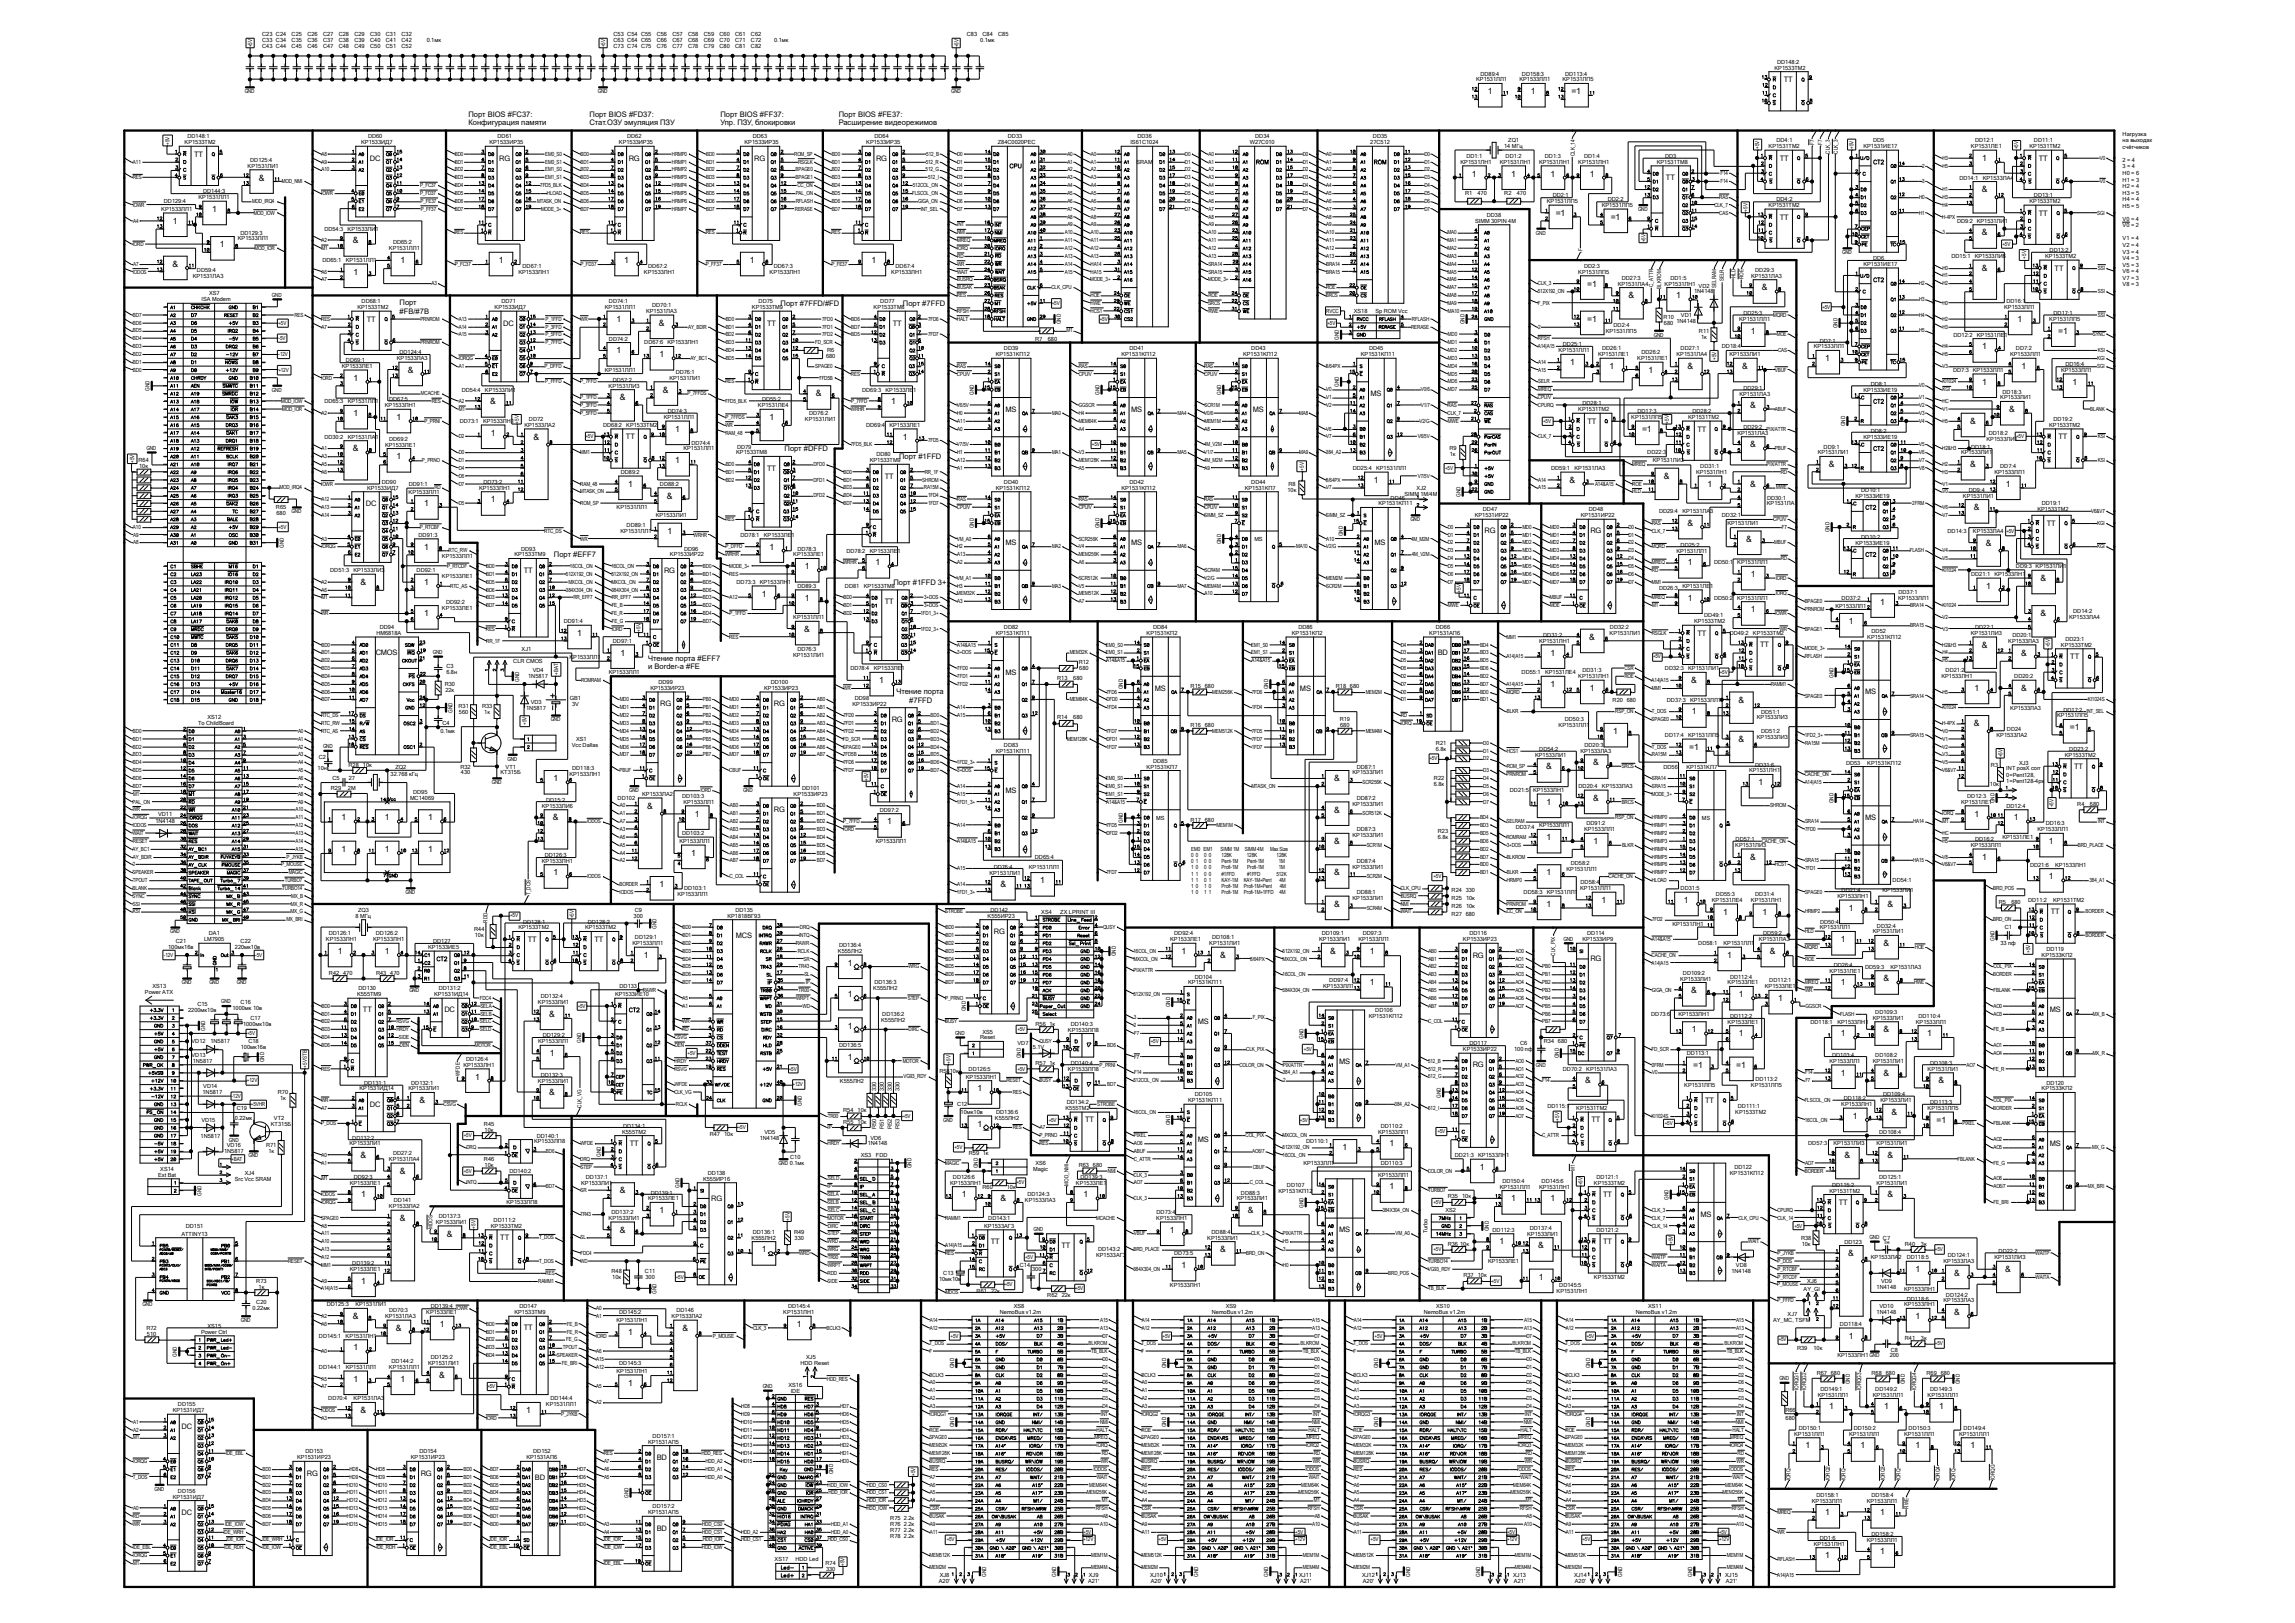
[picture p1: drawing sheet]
<svg xmlns="http://www.w3.org/2000/svg" width="594mm" height="420mm" viewBox="0 0 594 420" stroke-linecap="round" stroke-linejoin="round" font-family="sans-serif">
<defs><g id="words">
<g font-size="2.2">
<text x="385" y="24.4">1</text>
<text x="396.2" y="24.4">1</text>
<text x="406.7" y="24.4">=1</text>
<text x="513.1" y="41.6">1</text>
<text x="67" y="46.7">&amp;</text>
<text x="381" y="45.7">1</text>
<text x="391.1" y="45.7">1</text>
<text x="401.3" y="45.7">1</text>
<text x="411.5" y="45.7">1</text>
<text x="512.9" y="49.8">&amp;</text>
<text x="44.7" y="57.9">1</text>
<text x="54.9" y="54.8">1</text>
<text x="402.7" y="55.9">=1</text>
<text x="416.9" y="56.9">=1</text>
<text x="56.9" y="64">1</text>
<text x="91.3" y="63">&amp;</text>
<text x="512.9" y="60.9">&amp;</text>
<text x="44.6" y="69.1">&amp;</text>
<text x="91.5" y="71.1">1</text>
<text x="103.7" y="68">1</text>
<text x="129.1" y="68">1</text>
<text x="161.6" y="68">1</text>
<text x="194.1" y="68">1</text>
<text x="225.5" y="68">1</text>
<text x="512.9" y="70.1">&amp;</text>
<text x="410.8" y="74.1">=1</text>
<text x="421.5" y="77.2">&amp;</text>
<text x="433.8" y="77.2">1</text>
<text x="456" y="75.2">&amp;</text>
<text x="159.5" y="83.3">1</text>
<text x="410.8" y="83.3">=1</text>
<text x="522.2" y="83.3">1</text>
<text x="170.6" y="84.3">&amp;</text>
<text x="453.1" y="86.3">1</text>
<text x="532.7" y="86.3">=1</text>
<text x="159.5" y="91.4">1</text>
<text x="170.7" y="92.4">1</text>
<text x="406.4" y="94.5">1</text>
<text x="416.5" y="95.5">1</text>
<text x="436.7" y="95.5">&amp;</text>
<text x="451" y="95.5">&amp;</text>
<text x="472.4" y="93.4">1</text>
<text x="513.1" y="90.4">1</text>
<text x="523.2" y="95.5">1</text>
<text x="91.5" y="98.5">1</text>
<text x="105.5" y="96.5">&amp;</text>
<text x="171.6" y="101.6">&amp;</text>
<text x="426.7" y="96.5">1</text>
<text x="513.1" y="99.5">1</text>
<text x="536.4" y="99.5">1</text>
<text x="91.5" y="107.7">1</text>
<text x="126.9" y="104.6">&amp;</text>
<text x="160.4" y="103.6">&amp;</text>
<text x="211.2" y="102.6">&amp;</text>
<text x="230.6" y="104.6">1</text>
<text x="453" y="105.6">&amp;</text>
<text x="520" y="106.7">&amp;</text>
<text x="102.7" y="108.7">1</text>
<text x="127" y="112.8">1</text>
<text x="138" y="113.8">&amp;</text>
<text x="174.8" y="111.7">1</text>
<text x="199.2" y="108.7">1</text>
<text x="233.7" y="113.8">1</text>
<text x="425" y="111.7">=1</text>
<text x="509.9" y="109.7">&amp;</text>
<text x="91.3" y="116.8">&amp;</text>
<text x="102.7" y="118.8">1</text>
<text x="174.8" y="119.9">1</text>
<text x="453" y="115.8">&amp;</text>
<text x="162.6" y="126">1</text>
<text x="355.6" y="124.9">1</text>
<text x="406.3" y="124.9">&amp;</text>
<text x="430.6" y="123.9">&amp;</text>
<text x="441.9" y="126">1</text>
<text x="453" y="126">&amp;</text>
<text x="473.3" y="120.9">&amp;</text>
<text x="509.9" y="120.9">&amp;</text>
<text x="519.2" y="126">1</text>
<text x="109.8" y="131">1</text>
<text x="127" y="130">1</text>
<text x="172.6" y="129">&amp;</text>
<text x="436.7" y="136.1">&amp;</text>
<text x="510.9" y="132.1">&amp;</text>
<text x="109.8" y="142.2">1</text>
<text x="172.8" y="138.1">1</text>
<text x="199.2" y="142.2">1</text>
<text x="452" y="140.2">&amp;</text>
<text x="513.9" y="141.2">&amp;</text>
<text x="208.3" y="147.3">1</text>
<text x="226.6" y="146.3">1</text>
<text x="436.9" y="146.3">1</text>
<text x="453.1" y="149.3">1</text>
<text x="93.3" y="151.4">&amp;</text>
<text x="109.8" y="151.4">1</text>
<text x="197.1" y="154.4">1</text>
<text x="208.3" y="155.4">1</text>
<text x="436.9" y="155.4">1</text>
<text x="514.1" y="152.4">1</text>
<text x="528.2" y="150.3">&amp;</text>
<text x="109.8" y="159.5">1</text>
<text x="453.1" y="158.5">1</text>
<text x="478.5" y="161.5">1</text>
<text x="486.6" y="156.4">1</text>
<text x="528.2" y="159.5">&amp;</text>
<text x="149.4" y="164.6">1</text>
<text x="208.1" y="163.5">&amp;</text>
<text x="411.3" y="165.6">&amp;</text>
<text x="512.9" y="167.6">&amp;</text>
<text x="160.6" y="169.6">1</text>
<text x="401.3" y="169.6">1</text>
<text x="523.1" y="169.6">&amp;</text>
<text x="227.6" y="176.8">1</text>
<text x="401.3" y="177.8">1</text>
<text x="411.5" y="178.8">1</text>
<text x="437.8" y="176.8">&amp;</text>
<text x="511" y="178.8">1</text>
<text x="523.1" y="178.8">&amp;</text>
<text x="437.9" y="184.9">1</text>
<text x="449.9" y="181.8">&amp;</text>
<text x="417.6" y="190">1</text>
<text x="449.9" y="192">&amp;</text>
<text x="510.9" y="187.9">&amp;</text>
<text x="535.7" y="188.9">=1</text>
<text x="437.2" y="194">=1</text>
<text x="143.3" y="202.2">1</text>
<text x="345.3" y="202.2">&amp;</text>
<text x="400.2" y="199.1">&amp;</text>
<text x="412.3" y="198.1">&amp;</text>
<text x="455.1" y="203.2">1</text>
<text x="167.5" y="209.3">&amp;</text>
<text x="400.3" y="208.2">1</text>
<text x="412.3" y="207.2">&amp;</text>
<text x="88.4" y="212.3">1</text>
<text x="99.6" y="212.3">1</text>
<text x="110.8" y="212.3">1</text>
<text x="143.1" y="212.3">&amp;</text>
<text x="179.9" y="211.3">1</text>
<text x="229.6" y="213.3">1</text>
<text x="345.3" y="210.3">&amp;</text>
<text x="511" y="211.3">1</text>
<text x="521.2" y="212.3">1</text>
<text x="88.4" y="220.4">1</text>
<text x="99.6" y="220.4">1</text>
<text x="110.8" y="220.4">1</text>
<text x="178.9" y="221.5">1</text>
<text x="345.3" y="218.4">&amp;</text>
<text x="400.3" y="217.4">1</text>
<text x="412.5" y="218.4">1</text>
<text x="530.3" y="218.4">1</text>
<text x="143.3" y="226.5">1</text>
<text x="345.3" y="226.5">&amp;</text>
<text x="400.3" y="226.5">1</text>
<text x="453" y="222.5">&amp;</text>
<text x="513.1" y="222.5">1</text>
<text x="530.3" y="227.6">1</text>
<text x="170.7" y="229.6">1</text>
<text x="258.9" y="229.6">&amp;</text>
<text x="269.2" y="228.6">1</text>
<text x="414.5" y="233.6">1</text>
<text x="435.8" y="233.6">1</text>
<text x="345.3" y="234.7">&amp;</text>
<text x="400.3" y="234.7">1</text>
<text x="446" y="236.7">1</text>
<text x="456.2" y="236.7">1</text>
<text x="478.5" y="235.7">1</text>
<text x="488.5" y="234.7">&amp;</text>
<text x="476.5" y="243.8">1</text>
<text x="487.5" y="244.8">&amp;</text>
<text x="87.4" y="246.9">1</text>
<text x="99.6" y="246.9">1</text>
<text x="166.7" y="247.9">1</text>
<text x="219.4" y="249.9">1</text>
<text x="305.8" y="246.9">1</text>
<text x="315.8" y="247.9">&amp;</text>
<text x="344.3" y="246.9">&amp;</text>
<text x="354.6" y="246.9">1</text>
<text x="447" y="247.9">1</text>
<text x="458.1" y="246.9">&amp;</text>
<text x="354.6" y="255">1</text>
<text x="437.8" y="257">&amp;</text>
<text x="476.5" y="255">1</text>
<text x="487.5" y="254">&amp;</text>
<text x="142.1" y="263.1">&amp;</text>
<text x="219.4" y="258">1</text>
<text x="450.1" y="258">1</text>
<text x="460.2" y="259">1</text>
<text x="219.4" y="266.2">1</text>
<text x="437.9" y="267.2">1</text>
<text x="450.1" y="268.2">1</text>
<text x="476.5" y="268.2">1</text>
<text x="487.5" y="267.2">&amp;</text>
<text x="498.8" y="268.2">1</text>
<text x="142.3" y="273.3">1</text>
<text x="219.4" y="274.3">1</text>
<text x="123" y="279.4">1</text>
<text x="410.3" y="280.4">&amp;</text>
<text x="438.2" y="276.3">=1</text>
<text x="449.4" y="276.3">=1</text>
<text x="476.5" y="278.3">1</text>
<text x="487.5" y="278.3">&amp;</text>
<text x="501.8" y="280.4">&amp;</text>
<text x="108.6" y="285.5">&amp;</text>
<text x="142.1" y="283.4">&amp;</text>
<text x="253" y="282.4">1</text>
<text x="253" y="291.6">1</text>
<text x="479.5" y="289.5">1</text>
<text x="489.6" y="288.5">&amp;</text>
<text x="501.2" y="290.5">=1</text>
<text x="93.3" y="299.7">&amp;</text>
<text x="347.5" y="297.7">1</text>
<text x="359.6" y="296.6">1</text>
<text x="477.4" y="299.7">&amp;</text>
<text x="488.5" y="299.7">&amp;</text>
<text x="103.5" y="303.7">&amp;</text>
<text x="383" y="302.7">1</text>
<text x="93.5" y="309.8">1</text>
<text x="160.4" y="308.8">&amp;</text>
<text x="248.9" y="309.8">1</text>
<text x="258.9" y="310.9">&amp;</text>
<text x="280.4" y="309.8">1</text>
<text x="359.6" y="307.8">1</text>
<text x="391.1" y="310.9">1</text>
<text x="401.3" y="310.9">1</text>
<text x="488.5" y="309.8">&amp;</text>
<text x="103.5" y="315.9">&amp;</text>
<text x="170.7" y="313.9">1</text>
<text x="322.9" y="313.9">&amp;</text>
<text x="115.7" y="320">&amp;</text>
<text x="160.4" y="319">&amp;</text>
<text x="302.8" y="319">1</text>
<text x="388.1" y="322">1</text>
<text x="398.1" y="323.1">&amp;</text>
<text x="197.1" y="324.1">1</text>
<text x="305.8" y="328.1">1</text>
<text x="315.8" y="324.1">&amp;</text>
<text x="478.4" y="325.1">&amp;</text>
<text x="495.8" y="329.1">1</text>
<text x="519" y="329.1">&amp;</text>
<text x="93.5" y="332.2">1</text>
<text x="398.3" y="331.2">1</text>
<text x="505.8" y="330.2">&amp;</text>
<text x="91.3" y="341.3">&amp;</text>
<text x="495.8" y="341.3">1</text>
<text x="505.8" y="340.3">&amp;</text>
<text x="102.5" y="344.4">&amp;</text>
<text x="113.8" y="343.4">1</text>
<text x="162.6" y="345.4">1</text>
<text x="176.6" y="344.4">&amp;</text>
<text x="206.2" y="343.4">1</text>
<text x="478.5" y="346.4">1</text>
<text x="91.5" y="349.5">1</text>
<text x="91.5" y="357.5">1</text>
<text x="103.7" y="357.5">1</text>
<text x="113.7" y="356.5">&amp;</text>
<text x="162.6" y="358.6">1</text>
<text x="93.3" y="365.7">&amp;</text>
<text x="136.2" y="365.7">1</text>
<text x="473.4" y="364.7">1</text>
<text x="487.7" y="364.7">1</text>
<text x="501.9" y="364.7">1</text>
<text x="467.3" y="374.8">1</text>
<text x="481.6" y="374.8">1</text>
<text x="495.8" y="374.8">1</text>
<text x="510" y="374.8">1</text>
<text x="472.4" y="392.1">1</text>
<text x="486.6" y="392.1">1</text>
<text x="472.4" y="403.3">1</text>
<text x="486.6" y="402.3">1</text>
</g>
<g font-size="2">
<text x="121.2" y="30.3">Порт BIOS #FC37:</text>
<text x="121.2" y="32.5">Конфигурация памяти</text>
<text x="152.6" y="30.3">Порт BIOS #FD37:</text>
<text x="152.6" y="32.5">Стат.ОЗУ эмуляция ПЗУ</text>
<text x="186.5" y="30.3">Порт BIOS #FF37:</text>
<text x="186.5" y="32.5">Упр. ПЗУ, блокировки</text>
<text x="217.1" y="30.3">Порт BIOS #FE37:</text>
<text x="217.1" y="32.5">Расширение видеорежимов</text>
<text x="103.4" y="79">Порт</text>
<text x="103.4" y="81.2">#FB/#7B</text>
<text x="202" y="79.2">Порт #7FFD/#FD</text>
<text x="233.7" y="79.2">Порт #7FFD</text>
<text x="203.1" y="116.8">Порт #DFFD</text>
<text x="232.7" y="118.8">Порт #1FFD</text>
<text x="143.4" y="144.2">Порт #EFF7</text>
<text x="231.2" y="151.3">Порт #1FFD 3+</text>
<text x="167.8" y="171">Чтение порта #EFF7</text>
<text x="167.8" y="173.2">и Border-а #FE</text>
<text x="232" y="179.6">Чтение порта</text>
<text x="235.3" y="181.8">#7FFD</text>
</g>
<g font-size="1.9">
<text x="461.7" y="21.3">TT</text>
<text x="50.2" y="40.6">TT</text>
<text x="95.7" y="41.6">DC</text>
<text x="129.2" y="41.6">RG</text>
<text x="162.7" y="41.6">RG</text>
<text x="195.2" y="41.6">RG</text>
<text x="226.7" y="41.6">RG</text>
<text x="460.7" y="41.6">TT</text>
<text x="527.7" y="41.6">TT</text>
<text x="431.2" y="46.7">TT</text>
<text x="460.7" y="56.8">TT</text>
<text x="527.7" y="55.8">TT</text>
<text x="531.8" y="70">TT</text>
<text x="95" y="83.2">TT</text>
<text x="130.3" y="84.3">DC</text>
<text x="198.6" y="84.3">TT</text>
<text x="231" y="84.3">TT</text>
<text x="260.3" y="106.6">MS</text>
<text x="292.8" y="106.6">MS</text>
<text x="324.3" y="106.6">MS</text>
<text x="354.7" y="102.5">MS</text>
<text x="162" y="113.7">TT</text>
<text x="410.9" y="109.7">TT</text>
<text x="439.3" y="111.7">TT</text>
<text x="532.8" y="113.7">TT</text>
<text x="198.6" y="121.8">TT</text>
<text x="229" y="123.9">TT</text>
<text x="94.7" y="130.9">DC</text>
<text x="529.7" y="136">TT</text>
<text x="260.3" y="141.1">MS</text>
<text x="292.8" y="141.1">MS</text>
<text x="355.8" y="141.1">MS</text>
<text x="384.2" y="138.1">RG</text>
<text x="411.6" y="138.1">RG</text>
<text x="135.6" y="148.2">TT</text>
<text x="171.9" y="148.2">RG</text>
<text x="229" y="156.3">TT</text>
<text x="439.3" y="164.5">TT</text>
<text x="455.6" y="167.5">TT</text>
<text x="97.2" y="169.6">CMOS</text>
<text x="372.1" y="169.6">BD</text>
<text x="535.8" y="170.6">TT</text>
<text x="260.3" y="174.6">MS</text>
<text x="298.9" y="178.7">MS</text>
<text x="336.5" y="178.7">MS</text>
<text x="482.8" y="179.7">MS</text>
<text x="170.9" y="182.8">RG</text>
<text x="200.3" y="182.8">RG</text>
<text x="230.8" y="186.8">RG</text>
<text x="536.9" y="199">TT</text>
<text x="260.3" y="205.1">MS</text>
<text x="200.3" y="210.2">RG</text>
<text x="482.8" y="212.2">MS</text>
<text x="530.8" y="236.6">TT</text>
<text x="136.6" y="243.7">TT</text>
<text x="153.9" y="243.7">TT</text>
<text x="190.5" y="242.7">MCS</text>
<text x="257.2" y="241.7">RG</text>
<text x="381.2" y="247.8">RG</text>
<text x="411.6" y="248.8">RG</text>
<text x="93.9" y="262">TT</text>
<text x="115" y="262">DC</text>
<text x="530.5" y="262">MS</text>
<text x="310" y="265.1">MS</text>
<text x="346.6" y="275.2">MS</text>
<text x="381.2" y="276.2">RG</text>
<text x="95.7" y="286.4">DC</text>
<text x="441.4" y="285.4">TT</text>
<text x="280.8" y="290.5">TT</text>
<text x="411.9" y="290.5">TT</text>
<text x="163" y="296.5">TT</text>
<text x="310" y="295.5">MS</text>
<text x="530.5" y="296.5">MS</text>
<text x="184.1" y="310.8">RG</text>
<text x="414.9" y="309.8">TT</text>
<text x="475.9" y="311.8">TT</text>
<text x="440.1" y="314.8">MS</text>
<text x="129.5" y="320.9">TT</text>
<text x="256.4" y="321.9">TT</text>
<text x="274.7" y="323">TT</text>
<text x="346.6" y="318.9">MS</text>
<text x="414.9" y="321.9">TT</text>
<text x="135.6" y="344.3">TT</text>
<text x="47" y="369.7">DC</text>
<text x="170" y="377.8">BD</text>
<text x="79.4" y="381.9">RG</text>
<text x="108.9" y="381.9">RG</text>
<text x="138.5" y="382.9">BD</text>
<text x="47" y="392.1">DC</text>
<text x="170" y="396.1">BD</text>
</g>
<g font-size="1.5">
<text x="67.9" y="9.4">C23 C24</text>
<text x="67.9" y="10.9">C33 C34</text>
<text x="75.5" y="9.4">C25</text>
<text x="75.5" y="10.9">C35</text>
<text x="79.5" y="9.4">C26</text>
<text x="79.5" y="10.9">C36</text>
<text x="83.6" y="9.4">C27</text>
<text x="83.6" y="10.9">C37</text>
<text x="87.7" y="9.4">C28</text>
<text x="87.7" y="10.9">C38</text>
<text x="91.7" y="9.4">C29</text>
<text x="91.7" y="10.9">C39</text>
<text x="95.8" y="9.4">C30</text>
<text x="95.8" y="10.9">C40</text>
<text x="99.9" y="9.4">C31</text>
<text x="99.9" y="10.9">C41</text>
<text x="103.9" y="9.4">C32</text>
<text x="103.9" y="10.9">C42</text>
<text x="110.5" y="10.9">0.1мк</text>
<text x="158.8" y="9.4">C53 C54 C55</text>
<text x="158.8" y="10.9">C63 C64 C65</text>
<text x="170" y="9.4">C56</text>
<text x="170" y="10.9">C66</text>
<text x="174" y="9.4">C57</text>
<text x="174" y="10.9">C67</text>
<text x="178.1" y="9.4">C58</text>
<text x="178.1" y="10.9">C68</text>
<text x="182.2" y="9.4">C59</text>
<text x="182.2" y="10.9">C69</text>
<text x="186.2" y="9.4">C60</text>
<text x="186.2" y="10.9">C70</text>
<text x="190.3" y="9.4">C61</text>
<text x="190.3" y="10.9">C71</text>
<text x="194.4" y="9.4">C62</text>
<text x="194.4" y="10.9">C72</text>
<text x="200.4" y="10.9">0.1мк</text>
<text x="250.2" y="9.4">C83</text>
<text x="253.7" y="10.9">0.1мк</text>
<text x="254.3" y="9.4">C84</text>
<text x="258.4" y="9.4">C85</text>
<text x="65.2" y="12.2" transform="rotate(-90 65.2 12.2)">+5V</text>
<text x="67.9" y="12.4">C43 C44</text>
<text x="75.5" y="12.4">C45</text>
<text x="79.5" y="12.4">C46</text>
<text x="83.6" y="12.4">C47</text>
<text x="87.7" y="12.4">C48</text>
<text x="91.7" y="12.4">C49</text>
<text x="95.8" y="12.4">C50</text>
<text x="99.9" y="12.4">C51</text>
<text x="103.9" y="12.4">C52</text>
<text x="156.6" y="12.2" transform="rotate(-90 156.6 12.2)">+5V</text>
<text x="158.8" y="12.4">C73 C74 C75</text>
<text x="170" y="12.4">C76</text>
<text x="174" y="12.4">C77</text>
<text x="178.1" y="12.4">C78</text>
<text x="182.2" y="12.4">C79</text>
<text x="186.2" y="12.4">C80</text>
<text x="190.3" y="12.4">C81</text>
<text x="194.4" y="12.4">C82</text>
<text x="248.1" y="12.2" transform="rotate(-90 248.1 12.2)">+5V</text>
<text x="460" y="16.5">DD148:2</text>
<text x="382.1" y="21.1">КР1531ЛЛ1</text>
<text x="383.2" y="19.5">DD89:4</text>
<text x="393.3" y="21.1">КР1533ЛЛ1</text>
<text x="393.9" y="19.5">DD158:3</text>
<text x="404.4" y="21.1">КР1531ЛП5</text>
<text x="405.1" y="19.5">DD113:4</text>
<text x="459.3" y="18">КР1533ТМ2</text>
<text x="63.3" y="24.1">GND</text>
<text x="154.7" y="24.1">GND</text>
<text x="246.2" y="24.1">GND</text>
<text x="48.5" y="35.8">DD148:1</text>
<text x="95.3" y="35.8">DD60</text>
<text x="128.8" y="35.8">DD61</text>
<text x="162.3" y="35.8">DD62</text>
<text x="194.8" y="35.8">DD63</text>
<text x="226.3" y="35.8">DD64</text>
<text x="260.9" y="35.8">DD33</text>
<text x="294.4" y="35.8">DD36</text>
<text x="324.9" y="35.8">DD34</text>
<text x="355.4" y="35.8">DD35</text>
<text x="549.4" y="35.1">Нагрузка</text>
<text x="43.9" y="37.5" transform="rotate(-90 43.9 37.5)">+5V</text>
<text x="47.8" y="37.3">КР1533ТМ2</text>
<text x="64.8" y="41.9">DD125:4</text>
<text x="83.2" y="40.3">A8</text>
<text x="93.5" y="37.3">КР1533ИД7</text>
<text x="117.7" y="40.3">BD0</text>
<text x="126.7" y="37.3">КР1533ИР35</text>
<text x="141.1" y="40.3">EM0_S0</text>
<text x="150.2" y="40.3">BD0</text>
<text x="160.2" y="37.3">КР1533ИР35</text>
<text x="173.9" y="40.3">HRMP0</text>
<text x="182.8" y="40.3">BD0</text>
<text x="192.7" y="37.3">КР1533ИР35</text>
<text x="205.6" y="40.3">ROM_SP</text>
<text x="215.3" y="40.3">BD0</text>
<text x="224.2" y="37.3">КР1533ИР35</text>
<text x="239.7" y="40.3">512_B</text>
<text x="247.7" y="40.3">D0</text>
<text x="258.2" y="37.3">Z84C0020PEC</text>
<text x="276.3" y="40.3">A0</text>
<text x="282.3" y="40.3">A0</text>
<text x="292.6" y="37.3">IS61C1024</text>
<text x="306.7" y="40.3">D0</text>
<text x="312.8" y="40.3">A0</text>
<text x="323.5" y="37.3">W27C010</text>
<text x="337.2" y="40.3">D0</text>
<text x="343.3" y="40.3">A0</text>
<text x="354.6" y="37.3">27C512</text>
<text x="368.7" y="40.3">D0</text>
<text x="379.5" y="40.9">DD1:1</text>
<text x="389.3" y="38.3">14 МГц</text>
<text x="389.7" y="40.9">DD1:2</text>
<text x="390.4" y="36.8">ZQ1</text>
<text x="399.9" y="40.9">DD1:3</text>
<text x="407.6" y="40.4" transform="rotate(-90 407.6 40.4)">CLK_14</text>
<text x="410" y="40.9">DD1:4</text>
<text x="431" y="40.9">DD3</text>
<text x="455.3" y="38.5" transform="rotate(-90 455.3 38.5)">+5V</text>
<text x="457.8" y="38.3">КР1531ТМ2</text>
<text x="459.8" y="36.8">DD4:1</text>
<text x="469.6" y="37.5" transform="rotate(-90 469.6 37.5)">F7</text>
<text x="471.6" y="37.5" transform="rotate(-90 471.6 37.5)">F7</text>
<text x="473.6" y="39.8" transform="rotate(-90 473.6 39.8)">CLK_3</text>
<text x="475.6" y="39.8" transform="rotate(-90 475.6 39.8)">CLK_3</text>
<text x="479.7" y="38.5" transform="rotate(-90 479.7 38.5)">+5V</text>
<text x="482.3" y="38.3">КР1531ИЕ17</text>
<text x="484.8" y="36.8">DD5</text>
<text x="502.7" y="41.3">H3</text>
<text x="510.1" y="38.3">КР1531ЛЕ1</text>
<text x="511.2" y="36.8">DD12:1</text>
<text x="522.4" y="38.7" transform="rotate(-90 522.4 38.7)">+5V</text>
<text x="525.3" y="38.3">КР1531ТМ2</text>
<text x="526.4" y="36.8">DD11:1</text>
<text x="543.5" y="41.3">V0</text>
<text x="549.4" y="36.8">на выходах</text>
<text x="549.4" y="38.5">счётчиков</text>
<text x="549.4" y="41.9">2 = 4</text>
<text x="34.4" y="46.4">RES</text>
<text x="34.4" y="42.3">A11</text>
<text x="64.1" y="43.4">КР1531ЛИ1</text>
<text x="73" y="47.4">MOD_NMI</text>
<text x="83.2" y="44.4">A10</text>
<text x="83.2" y="42.3">A9</text>
<text x="117.7" y="46.4">BD3</text>
<text x="117.7" y="42.3">BD1</text>
<text x="117.7" y="44.4">BD2</text>
<text x="141.1" y="46.4">EM1_S1</text>
<text x="141.1" y="42.3">EM0_S1</text>
<text x="141.1" y="44.4">EM1_S0</text>
<text x="150.2" y="46.4">BD3</text>
<text x="150.2" y="42.3">BD1</text>
<text x="150.2" y="44.4">BD2</text>
<text x="173.9" y="46.4">HRMP3</text>
<text x="173.9" y="42.3">HRMP1</text>
<text x="173.9" y="44.4">HRMP2</text>
<text x="182.8" y="46.4">BD3</text>
<text x="182.8" y="42.3">BD1</text>
<text x="182.8" y="44.4">BD2</text>
<text x="205.9" y="46.4">BPAGE1</text>
<text x="205.9" y="44.4">BPAGE0</text>
<text x="206.6" y="42.3">RSGLK</text>
<text x="215.3" y="46.4">BD3</text>
<text x="215.3" y="42.3">BD1</text>
<text x="215.3" y="44.4">BD2</text>
<text x="239.6" y="44.4">512_G</text>
<text x="239.6" y="42.3">512_R</text>
<text x="240.2" y="46.4">512_I</text>
<text x="247.7" y="46.4">D3</text>
<text x="247.7" y="42.3">D1</text>
<text x="247.7" y="44.4">D2</text>
<text x="276.3" y="46.4">A3</text>
<text x="276.3" y="42.3">A1</text>
<text x="276.3" y="44.4">A2</text>
<text x="282.3" y="46.4">A3</text>
<text x="282.3" y="42.3">A1</text>
<text x="282.3" y="44.4">A2</text>
<text x="294.1" y="42.4">SRAM</text>
<text x="306.7" y="46.4">D3</text>
<text x="306.7" y="42.3">D1</text>
<text x="306.7" y="44.4">D2</text>
<text x="312.8" y="46.4">A3</text>
<text x="312.8" y="42.3">A1</text>
<text x="312.8" y="44.4">A2</text>
<text x="337.2" y="46.4">D3</text>
<text x="337.2" y="42.3">D1</text>
<text x="337.2" y="44.4">D2</text>
<text x="343.3" y="46.4">A3</text>
<text x="343.3" y="42.3">A1</text>
<text x="343.3" y="44.4">A2</text>
<text x="368.7" y="46.4">D3</text>
<text x="368.7" y="42.3">D1</text>
<text x="368.7" y="44.4">D2</text>
<text x="378" y="42.4">КР1531ЛН1</text>
<text x="388.2" y="42.4">КР1531ЛН1</text>
<text x="398.3" y="42.4">КР1531ЛН1</text>
<text x="408.5" y="42.4">КР1531ЛН1</text>
<text x="428.8" y="42.4">КР1531ТМ8</text>
<text x="445.3" y="47.4">F14</text>
<text x="445.3" y="45.4">F14</text>
<text x="497.5" y="47.4">3</text>
<text x="497.5" y="43.4">2</text>
<text x="502.7" y="43.4">H5</text>
<text x="507.1" y="46.5">DD14:1</text>
<text x="513.2" y="46.5">КР1533ЛА4</text>
<text x="543.5" y="47.4">V0</text>
<text x="549.4" y="43.6">3 = 4</text>
<text x="549.4" y="45.3">H0 = 6</text>
<text x="549.4" y="47">H1 = 3</text>
<text x="34.4" y="53.5">IOWR</text>
<text x="42.4" y="52.6">DD129:4</text>
<text x="51.4" y="51.6">КР1531ЛЛ1</text>
<text x="52.6" y="50">DD144:3</text>
<text x="65.2" y="52.5">MOD_IRQ4</text>
<text x="83.1" y="50.5">IOWR</text>
<text x="108.7" y="48.4">P_FC37</text>
<text x="108.7" y="50.5">P_FD37</text>
<text x="108.8" y="52.5">P_FE37</text>
<text x="117.7" y="52.5">BD6</text>
<text x="117.7" y="48.4">BD4</text>
<text x="117.7" y="50.5">BD5</text>
<text x="139" y="52.5">MTASK_ON</text>
<text x="139.8" y="48.4">7FD5_BLK</text>
<text x="141.6" y="50.5">HLOAD</text>
<text x="150.2" y="52.5">BD6</text>
<text x="150.2" y="48.4">BD4</text>
<text x="150.2" y="50.5">BD5</text>
<text x="173.9" y="52.5">HRMP6</text>
<text x="173.9" y="48.4">HRMP4</text>
<text x="173.9" y="50.5">HRMP5</text>
<text x="182.8" y="52.5">BD6</text>
<text x="182.8" y="48.4">BD4</text>
<text x="182.8" y="50.5">BD5</text>
<text x="205.9" y="52.5">RFLASH</text>
<text x="205.9" y="50.5">PAL_ON</text>
<text x="206.4" y="48.4">CC_ON</text>
<text x="215.3" y="52.5">BD6</text>
<text x="215.3" y="48.4">BD4</text>
<text x="215.3" y="50.5">BD5</text>
<text x="236.1" y="50.5">FLSCOL_ON</text>
<text x="236.3" y="48.4">512COL_ON</text>
<text x="237.7" y="52.5">GIGA_ON</text>
<text x="247.7" y="52.5">D6</text>
<text x="247.7" y="48.4">D4</text>
<text x="247.7" y="50.5">D5</text>
<text x="276.3" y="52.5">A6</text>
<text x="276.3" y="48.4">A4</text>
<text x="276.3" y="50.5">A5</text>
<text x="282.3" y="52.5">A6</text>
<text x="282.3" y="48.4">A4</text>
<text x="282.3" y="50.5">A5</text>
<text x="306.7" y="52.5">D6</text>
<text x="306.7" y="48.4">D4</text>
<text x="306.7" y="50.5">D5</text>
<text x="312.8" y="52.5">A6</text>
<text x="312.8" y="48.4">A4</text>
<text x="312.8" y="50.5">A5</text>
<text x="337.2" y="52.5">D6</text>
<text x="337.2" y="48.4">D4</text>
<text x="337.2" y="50.5">D5</text>
<text x="343.3" y="52.5">A6</text>
<text x="343.3" y="48.4">A4</text>
<text x="343.3" y="50.5">A5</text>
<text x="368.7" y="52.5">D6</text>
<text x="368.7" y="48.4">D4</text>
<text x="368.7" y="50.5">D5</text>
<text x="379.2" y="50.5">R1</text>
<text x="382.4" y="50.5">470</text>
<text x="389.4" y="50.5">R2</text>
<text x="392.6" y="50.5">470</text>
<text x="400.4" y="52.6">КР1531ЛП5</text>
<text x="401.9" y="51">DD2:1</text>
<text x="414.6" y="53.6">КР1531ЛП5</text>
<text x="416.1" y="52.1">DD2:2</text>
<text x="443.7" y="53.5">CLK_7</text>
<text x="445" y="51.5">RAS</text>
<text x="457.8" y="53.6">КР1531ТМ2</text>
<text x="459.8" y="52.1">DD4:2</text>
<text x="496.7" y="51.5">H0</text>
<text x="502.7" y="53.5">H4</text>
<text x="502.7" y="51.5">H3</text>
<text x="502.7" y="49.5">H1</text>
<text x="525.3" y="52.6">КР1533ТМ2</text>
<text x="526.4" y="51">DD13:1</text>
<text x="549.4" y="48.7">H2 = 4</text>
<text x="549.4" y="50.4">H3 = 5</text>
<text x="549.4" y="52.1">H4 = 4</text>
<text x="549.4" y="53.8">H5 = 5</text>
<text x="34.5" y="57.6">A4</text>
<text x="41.7" y="54.6">КР1533ЛЛ1</text>
<text x="65.7" y="55.5">MOD_IOW</text>
<text x="84" y="59.7">DD54:3</text>
<text x="90" y="59.7">КР1533ЛИ1</text>
<text x="108.9" y="54.5">P_FF37</text>
<text x="117.7" y="54.5">BD7</text>
<text x="140" y="54.5">MODE_3+</text>
<text x="150.2" y="54.5">BD7</text>
<text x="173.9" y="54.5">HRMP7</text>
<text x="182.8" y="54.5">BD7</text>
<text x="205.7" y="54.5">RERASE</text>
<text x="215.3" y="54.5">BD7</text>
<text x="238.3" y="54.5">INT_SEL</text>
<text x="247.7" y="54.5">D7</text>
<text x="247.8" y="58.6">INT</text>
<text x="276.3" y="58.6">A9</text>
<text x="276.3" y="54.5">A7</text>
<text x="276.3" y="56.6">A8</text>
<text x="282.3" y="58.6">A9</text>
<text x="282.3" y="54.5">A7</text>
<text x="282.3" y="56.6">A8</text>
<text x="306.7" y="54.5">D7</text>
<text x="312.8" y="58.6">A9</text>
<text x="312.8" y="54.5">A7</text>
<text x="312.8" y="56.6">A8</text>
<text x="337.2" y="54.5">D7</text>
<text x="343.3" y="58.6">A9</text>
<text x="343.3" y="54.5">A7</text>
<text x="343.3" y="56.6">A8</text>
<text x="368.7" y="54.5">D7</text>
<text x="381.8" y="57.6">SIMM 30PIN 4M</text>
<text x="384.8" y="56.1">DD38</text>
<text x="424" y="54.6">GND</text>
<text x="445" y="55.5">CAS</text>
<text x="452.3" y="54.8" transform="rotate(-90 452.3 54.8)">+5V</text>
<text x="496.7" y="55.5">H1</text>
<text x="502.7" y="56.6">H-4PX</text>
<text x="506.5" y="57.6">DD9:2 КР1531ЛИ1</text>
<text x="542.8" y="55.5">SGI</text>
<text x="549.4" y="57.1">V0 = 4</text>
<text x="549.4" y="58.8">V0 = 2</text>
<text x="34.4" y="63.7">IORD</text>
<text x="61.6" y="62.2">КР1533ЛЛ1</text>
<text x="62.2" y="60.7">DD129:3</text>
<text x="65.9" y="64.7">MOD_IOR</text>
<text x="83.2" y="62.7">A2</text>
<text x="83.2" y="64.7">M1</text>
<text x="100.7" y="64.8">КР1531ЛЛ1</text>
<text x="101.7" y="63.2">DD65:2</text>
<text x="117.6" y="60.6">RES</text>
<text x="150.2" y="60.6">RES</text>
<text x="182.7" y="60.6">RES</text>
<text x="215.2" y="60.6">RES</text>
<text x="247.7" y="64.7">IORQ</text>
<text x="247.7" y="60.6">NMI</text>
<text x="247.7" y="62.7">MREQ</text>
<text x="275.6" y="64.7">A12</text>
<text x="275.6" y="60.6">A10</text>
<text x="275.6" y="62.7">A11</text>
<text x="282.3" y="64.7">A12</text>
<text x="282.3" y="60.6">A10</text>
<text x="282.3" y="62.7">A11</text>
<text x="312.8" y="64.7">A12</text>
<text x="312.8" y="60.6">A10</text>
<text x="312.8" y="62.7">A11</text>
<text x="343.3" y="64.7">A12</text>
<text x="343.3" y="60.6">A10</text>
<text x="343.3" y="62.7">A11</text>
<text x="374.7" y="64.7">MA2</text>
<text x="374.7" y="60.6">MA0</text>
<text x="374.7" y="62.7">MA1</text>
<text x="397.5" y="60.7">GND</text>
<text x="409.6" y="65.1" transform="rotate(-90 409.6 65.1)">F</text>
<text x="425.9" y="62.7" transform="rotate(-90 425.9 62.7)">+5V</text>
<text x="476.8" y="65.8">GND</text>
<text x="502.8" y="60.6">3</text>
<text x="518.3" y="63.7">+5V</text>
<text x="530.5" y="65.3">DD13:2</text>
<text x="549.4" y="62.2">V1 = 4</text>
<text x="549.4" y="63.9">V2 = 4</text>
<text x="549.4" y="65.6">V3 = 4</text>
<text x="34.4" y="70.8">IODOS</text>
<text x="34.5" y="68.8">A7</text>
<text x="49.9" y="71.9">КР1531ЛА3</text>
<text x="51" y="70.3">DD59:4</text>
<text x="83.2" y="70.8">A6</text>
<text x="83.4" y="67.8">DD65:1</text>
<text x="89.5" y="67.8">КР1531ЛЛ1</text>
<text x="117.7" y="68.8">P_FC37</text>
<text x="134.2" y="70.9">КР1533ЛН1</text>
<text x="135.3" y="69.3">DD67:1</text>
<text x="150.2" y="68.8">P_FD37</text>
<text x="166.7" y="70.9">КР1533ЛН1</text>
<text x="167.8" y="69.3">DD67:2</text>
<text x="182.7" y="68.8">P_FF37</text>
<text x="199.2" y="70.9">КР1533ЛН1</text>
<text x="200.3" y="69.3">DD67:3</text>
<text x="215.2" y="68.8">P_FE37</text>
<text x="230.7" y="70.9">КР1533ЛН1</text>
<text x="231.8" y="69.3">DD67:4</text>
<text x="247.7" y="70.8">WAIT</text>
<text x="247.7" y="68.8">WR</text>
<text x="247.8" y="66.7">RD</text>
<text x="275.6" y="70.8">A15</text>
<text x="275.6" y="66.7">A13</text>
<text x="275.6" y="68.8">A14</text>
<text x="282.3" y="70.8">HA15</text>
<text x="282.3" y="68.8">HA14</text>
<text x="282.3" y="66.7">A13</text>
<text x="312.8" y="70.8">SRA15</text>
<text x="312.8" y="68.8">SRA14</text>
<text x="312.8" y="66.7">A13</text>
<text x="343.2" y="70.8">BRA15</text>
<text x="343.2" y="68.8">BRA14</text>
<text x="343.3" y="66.7">A13</text>
<text x="374.7" y="70.8">MA5</text>
<text x="374.7" y="66.7">MA3</text>
<text x="374.7" y="68.8">MA4</text>
<text x="408.5" y="70.9">КР1531ЛП5</text>
<text x="410" y="69.3">DD2:3</text>
<text x="449.2" y="72" transform="rotate(-90 449.2 72)">HLD</text>
<text x="453.2" y="71.9">КР1531ЛА3</text>
<text x="454.3" y="70.3">DD29:3</text>
<text x="482.3" y="68.8">КР1531ИЕ17</text>
<text x="484.8" y="67.3">DD6</text>
<text x="502.7" y="71.8">H1</text>
<text x="502.7" y="69.8">H0</text>
<text x="505.1" y="66.8">DD15:1</text>
<text x="511.1" y="66.8">КР1533ЛИ6</text>
<text x="524.4" y="67" transform="rotate(-90 524.4 67)">+5V</text>
<text x="529.4" y="66.8">КР1533ТМ2</text>
<text x="543" y="69.8">SSI</text>
<text x="549.4" y="67.3">V4 = 3</text>
<text x="549.4" y="69">V5 = 3</text>
<text x="549.4" y="70.7">V6 = 4</text>
<text x="52.2" y="78">ISA Modem</text>
<text x="54.1" y="76.4">XS7</text>
<text x="70.4" y="76.8">GND</text>
<text x="83.2" y="72.8">A7</text>
<text x="111.7" y="73.8">A3</text>
<text x="247.7" y="76.9">RES</text>
<text x="247.7" y="72.8">BUSRQ</text>
<text x="247.7" y="74.9">BUSAK</text>
<text x="272.2" y="74.9">CLK_CPU</text>
<text x="282.2" y="72.8">MODE_3+</text>
<text x="282.3" y="76.9">HOE</text>
<text x="312.7" y="72.8">MODE_3+</text>
<text x="312.8" y="76.9">ROE</text>
<text x="343.1" y="76.9">BRCS</text>
<text x="343.2" y="74.9">ROE</text>
<text x="374.7" y="76.9">MA8</text>
<text x="374.7" y="72.8">MA6</text>
<text x="374.7" y="74.9">MA7</text>
<text x="398" y="75.9">512X192_ON</text>
<text x="398.1" y="73.8">CLK_3</text>
<text x="418.7" y="73.9">КР1531ЛА4</text>
<text x="419.8" y="72.4">DD27:3</text>
<text x="427.9" y="74.3" transform="rotate(-90 427.9 74.3)">C_ATTR</text>
<text x="429.9" y="74.7" transform="rotate(-90 429.9 74.7)">BLKROM</text>
<text x="430.8" y="73.9">КР1531ЛН1</text>
<text x="432.4" y="72.4">DD1:5</text>
<text x="438.5" y="75.9">1N4148</text>
<text x="439.6" y="74.4">VD2</text>
<text x="444.2" y="74.6" transform="rotate(-90 444.2 74.6)">SELRAM</text>
<text x="446.2" y="72.8" transform="rotate(-90 446.2 72.8)">SELR</text>
<text x="451.3" y="72.2" transform="rotate(-90 451.3 72.2)">ROE</text>
<text x="496.7" y="77.9">H3</text>
<text x="496.7" y="73.8">H2</text>
<text x="502.7" y="73.8">H2</text>
<text x="543" y="75.9">SSI</text>
<text x="549.4" y="72.4">V7 = 3</text>
<text x="549.4" y="74.1">V8 = 3</text>
<text x="34.4" y="82">BD7</text>
<text x="34.4" y="84">BD6</text>
<text x="72.1" y="84">+5V</text>
<text x="76.2" y="82">RES</text>
<text x="83.1" y="83">RES</text>
<text x="92.5" y="80">КР1533ТМ2</text>
<text x="93.6" y="78.5">DD68:1</text>
<text x="108.8" y="83">PRNROM</text>
<text x="118.7" y="83">A13</text>
<text x="128" y="80">КР1533ИД7</text>
<text x="129.8" y="78.5">DD71</text>
<text x="141.2" y="83">P_1FFD</text>
<text x="150.2" y="83">WR</text>
<text x="156.6" y="80">КР1531ЛЛ1</text>
<text x="157.6" y="78.5">DD74:1</text>
<text x="167.2" y="81">КР1531ЛА3</text>
<text x="168.8" y="79.5">DD70:1</text>
<text x="187.8" y="83">BD0</text>
<text x="194.6" y="80">КР1533ТМ9</text>
<text x="196.4" y="78.5">DD75</text>
<text x="212.8" y="83">7FD0</text>
<text x="220.3" y="83">BD6</text>
<text x="226.1" y="80">КР1533ТМ8</text>
<text x="227.8" y="78.5">DD77</text>
<text x="240.2" y="83">7FD6</text>
<text x="247.7" y="83">HALT</text>
<text x="247.7" y="80.9">RFSH</text>
<text x="272.2" y="78.9">+5V</text>
<text x="274.6" y="83.9" transform="rotate(-90 274.6 83.9)">GND</text>
<text x="282.3" y="78.9">HWE</text>
<text x="282.3" y="80.9">HCS1</text>
<text x="284.6" y="83">+5V</text>
<text x="312.7" y="78.9">SRCS</text>
<text x="312.8" y="80.9">RWE</text>
<text x="343.3" y="80.9">RVCC</text>
<text x="343.6" y="84">+5V</text>
<text x="350.4" y="81">XS18</text>
<text x="356" y="81">Sp ROM Vcc</text>
<text x="365.5" y="83">RFLASH</text>
<text x="374.7" y="78.9">MA9</text>
<text x="374.8" y="80.9">MA10</text>
<text x="379" y="83.9" transform="rotate(-90 379 83.9)">GND</text>
<text x="398" y="78.9">F_PIX</text>
<text x="430.6" y="82.5">R10</text>
<text x="433.9" y="83.6">1N4148</text>
<text x="435.1" y="82">VD1</text>
<text x="450.1" y="83">КР1531ЛЛ1</text>
<text x="451.2" y="81.5">DD25:3</text>
<text x="459" y="82">MQRD</text>
<text x="471.7" y="79.9">+5V</text>
<text x="496.7" y="82">H4</text>
<text x="502.7" y="83">H2</text>
<text x="502.7" y="78.9">H0</text>
<text x="518.7" y="80">КР1533ЛЛ1</text>
<text x="519.3" y="78.5">DD16:1</text>
<text x="530.4" y="83">КР1531ЛП5</text>
<text x="531.5" y="81.5">DD17:1</text>
<text x="543" y="82">SSI</text>
<text x="34.4" y="88.1">BD4</text>
<text x="34.4" y="86">BD5</text>
<text x="72.1" y="88.1">-5V</text>
<text x="83.2" y="85">A7</text>
<text x="108.8" y="89.1">PRNROM</text>
<text x="118.7" y="85">A14</text>
<text x="118.7" y="87">A15</text>
<text x="141.2" y="89.1">P_7FFD</text>
<text x="141.2" y="85">P_3FFD</text>
<text x="141.2" y="87">P_5FFD</text>
<text x="157.6" y="88.1">DD74:2</text>
<text x="166.8" y="89.1">DD67:6</text>
<text x="172.8" y="89.1">КР1533ЛН1</text>
<text x="178.1" y="85">AY_BDIR</text>
<text x="187.8" y="89.1">BD3</text>
<text x="187.8" y="85">BD1</text>
<text x="187.8" y="87">BD2</text>
<text x="211" y="89.1">FD_SCR</text>
<text x="212.8" y="85">7FD1</text>
<text x="212.8" y="87">7FD2</text>
<text x="220.3" y="85">BD7</text>
<text x="220.3" y="87">BD5</text>
<text x="240.2" y="87">7FD7</text>
<text x="267.9" y="88.1">R7</text>
<text x="271.2" y="88.1">680</text>
<text x="276.1" y="86">M1</text>
<text x="346.5" y="88" transform="rotate(-90 346.5 88)">GND</text>
<text x="365.2" y="85">RERASE</text>
<text x="374.8" y="89.1">MD1</text>
<text x="374.8" y="87">MD0</text>
<text x="398.1" y="88.1">RFSH</text>
<text x="398.1" y="85">2</text>
<text x="404.5" y="89.7">DD25:1</text>
<text x="415.6" y="86.1">КР1531ЛП5</text>
<text x="417.6" y="84.6">DD2:4</text>
<text x="428" y="87.1">GND</text>
<text x="430.7" y="84.1">680</text>
<text x="439.7" y="86.1">R11</text>
<text x="440.3" y="87.6">1к</text>
<text x="459.9" y="87">MOE</text>
<text x="471" y="88.6">DD7:1</text>
<text x="475.6" y="84.9" transform="rotate(-90 475.6 84.9)">GND</text>
<text x="496.7" y="86">H5</text>
<text x="502.7" y="85">H3</text>
<text x="505.6" y="87.1">DD12:2</text>
<text x="511.7" y="87.1">КР1531ЛЕ1</text>
<text x="541.6" y="87">SYNC</text>
<text x="34.4" y="94.2">BD1</text>
<text x="34.4" y="90.1">BD3</text>
<text x="34.4" y="92.1">BD2</text>
<text x="72.1" y="92.1">-12V</text>
<text x="88.5" y="95.2">КР1533ЛЕ1</text>
<text x="89.5" y="93.7">DD69:1</text>
<text x="102.7" y="93.2">КР1533ЛА3</text>
<text x="103.4" y="91.7">DD124:4</text>
<text x="118.7" y="95.2">A1</text>
<text x="118.7" y="93.1">IORQG</text>
<text x="141" y="95.2">P_DFFD</text>
<text x="178.7" y="93.1">AY_BC1</text>
<text x="187.8" y="91.1">BD4</text>
<text x="187.8" y="93.1">BD5</text>
<text x="211" y="95.2">SPAGE0</text>
<text x="213.8" y="92.7">680</text>
<text x="214.1" y="91.2">R6</text>
<text x="247.7" y="95.2">RAS</text>
<text x="257.7" y="92.2">КР1531КП12</text>
<text x="259.9" y="90.7">DD39</text>
<text x="279.2" y="95.2">RAS</text>
<text x="290.2" y="92.2">КР1531КП12</text>
<text x="292.4" y="90.7">DD41</text>
<text x="311.7" y="95.2">RAS</text>
<text x="321.7" y="92.2">КР1531КП12</text>
<text x="323.9" y="90.7">DD43</text>
<text x="343.2" y="95.2">8/64PX</text>
<text x="352.2" y="92.2">КР1531КП11</text>
<text x="354.3" y="90.7">DD45</text>
<text x="374.8" y="95.2">MD4</text>
<text x="374.8" y="91.1">MD2</text>
<text x="374.8" y="93.1">MD3</text>
<text x="398" y="90.1">A14|A15</text>
<text x="398.1" y="94.2">A14</text>
<text x="403.4" y="91.2">КР1531ЛЛ1</text>
<text x="413.6" y="92.2">КР1531ЛЕ1</text>
<text x="414.7" y="90.7">DD26:1</text>
<text x="423.8" y="93.2">КР1531ЛЕ1</text>
<text x="424.8" y="91.7">DD26:2</text>
<text x="433.9" y="92.2">КР1531ЛА4</text>
<text x="435" y="90.7">DD27:1</text>
<text x="444.2" y="93.2" transform="rotate(-90 444.2 93.2)">+5V</text>
<text x="445.7" y="90.2">DD18:4</text>
<text x="447.6" y="92.2">КР1533ЛИ1</text>
<text x="460.2" y="91.1">CAS</text>
<text x="469.5" y="90.2">КР1533ЛЛ1</text>
<text x="502.7" y="90.1">H4</text>
<text x="502.7" y="92.1">H5</text>
<text x="502.8" y="95.2">V3</text>
<text x="520.3" y="92.2">КР1533ЛЛ1</text>
<text x="521.8" y="90.7">DD7:2</text>
<text x="534.6" y="94.7">DD16:4</text>
<text x="542.8" y="95.2">SGI</text>
<text x="542.8" y="93.1">KGI</text>
<text x="543" y="91.1">KSI</text>
<text x="34.4" y="96.2">BD0</text>
<text x="38.7" y="101.2" transform="rotate(-90 38.7 101.2)">GND</text>
<text x="70.4" y="101.4">GND</text>
<text x="72.1" y="96.2">+12V</text>
<text x="83.1" y="98.2">IORD</text>
<text x="119.5" y="101.3">DD54:4</text>
<text x="125.5" y="101.3">КР1533ЛИ1</text>
<text x="141.1" y="99.2">P_FFFD</text>
<text x="150.2" y="99.2">P_7FFD</text>
<text x="156.6" y="96.3">КР1531ЛЛ1</text>
<text x="157.5" y="100.3">КР1531ЛИ3</text>
<text x="158.6" y="98.8">DD57:2</text>
<text x="173.3" y="98.3">КР1531ЛИ1</text>
<text x="174.9" y="96.8">DD76:1</text>
<text x="187.7" y="99.2">RES</text>
<text x="212" y="98.2">7FD5B</text>
<text x="220.3" y="97.2">RES</text>
<text x="223.1" y="101.3">DD69:3</text>
<text x="229.2" y="101.3">КР1533ЛЕ1</text>
<text x="247.7" y="97.2">CPU/V</text>
<text x="279.2" y="97.2">CPU/V</text>
<text x="311.7" y="97.2">CPU/V</text>
<text x="343.3" y="101.3">V0</text>
<text x="346.5" y="100.2" transform="rotate(-90 346.5 100.2)">GND</text>
<text x="367.7" y="101.3">V0/6</text>
<text x="374.8" y="101.3">MD7</text>
<text x="374.8" y="97.2">MD5</text>
<text x="374.8" y="99.2">MD6</text>
<text x="398.1" y="101.3">MREQ</text>
<text x="398.1" y="96.2">A15</text>
<text x="398.1" y="99.2">SELR</text>
<text x="451.2" y="100.8">DD29:1</text>
<text x="459.4" y="96.2">VBUF</text>
<text x="482.3" y="101.3">КР1533ИЕ19</text>
<text x="484.2" y="99.8">DD8:1</text>
<text x="496.7" y="100.3">V0</text>
<text x="502.7" y="99.2">KI1024</text>
<text x="502.8" y="101.3">KGI</text>
<text x="505.5" y="96.3">DD7:3 КР1533ЛЛ1</text>
<text x="518.3" y="101.8">DD18:3</text>
<text x="533.5" y="96.3">КР1533ЛЛ1</text>
<text x="72.8" y="104.3">MOD_IOW</text>
<text x="73" y="106.3">MOD_IOR</text>
<text x="83.2" y="107.4">A2</text>
<text x="84" y="104.4">DD65:3</text>
<text x="90" y="104.4">КР1531ЛЛ1</text>
<text x="99.6" y="105.4">КР1533ЛН1</text>
<text x="100.7" y="103.9">DD67:5</text>
<text x="109" y="102.3">MCACHE</text>
<text x="111.8" y="104.3">RES</text>
<text x="118.7" y="104.3">A2</text>
<text x="118.8" y="106.3">M1</text>
<text x="150.2" y="107.4">P_5FFD</text>
<text x="150.2" y="103.3">P_1FFD</text>
<text x="150.2" y="105.3">P_3FFD</text>
<text x="172.9" y="106.9">DD74:3</text>
<text x="177.9" y="102.3">P_7FFDS</text>
<text x="187.7" y="104.3">7FD5_BLK</text>
<text x="196.2" y="105.4">КР1531ЛЕ4</text>
<text x="197.2" y="103.9">DD55:2</text>
<text x="209.4" y="107.4">DD76:2</text>
<text x="220.3" y="106.3">WRHR</text>
<text x="220.3" y="104.3">P_7FFD</text>
<text x="247.7" y="105.3">V6/5V</text>
<text x="247.7" y="107.4">H0</text>
<text x="252" y="102.2" transform="rotate(-90 252 102.2)">GND</text>
<text x="272.3" y="107.4">MA0</text>
<text x="279.2" y="107.4">H4</text>
<text x="279.3" y="105.3">GGSCR</text>
<text x="284.6" y="102.2" transform="rotate(-90 284.6 102.2)">GND</text>
<text x="304.8" y="107.4">MA4</text>
<text x="311.7" y="107.4">V0/6</text>
<text x="311.7" y="105.3">SCR1M</text>
<text x="316.1" y="102.2" transform="rotate(-90 316.1 102.2)">GND</text>
<text x="336.3" y="107.4">MA8</text>
<text x="343.3" y="103.3">V1</text>
<text x="343.3" y="105.3">V2</text>
<text x="367.7" y="105.3">V1/7</text>
<text x="374.7" y="107.4">CLK_7</text>
<text x="374.7" y="105.3">RAS</text>
<text x="398.1" y="103.3">CPU/V</text>
<text x="398.1" y="105.3">CPURQ</text>
<text x="408.5" y="106.4">КР1531ТМ2</text>
<text x="409.6" y="104.9">DD28:1</text>
<text x="423.8" y="106.9">DD17:3</text>
<text x="438" y="106.9">DD28:2</text>
<text x="450.2" y="102.4">КР1531ЛА3</text>
<text x="459.4" y="106.3">ABUF</text>
<text x="496.7" y="107.4">V3</text>
<text x="496.7" y="103.3">V1</text>
<text x="496.7" y="105.3">V2</text>
<text x="502.7" y="104.3">HC</text>
<text x="502.8" y="106.3">V1</text>
<text x="517.7" y="103.4">КР1533ЛИ1</text>
<text x="541" y="106.3">BLANK</text>
<text x="84" y="113.5">DD30:2</text>
<text x="90" y="113.5">КР1531ЛА1</text>
<text x="109.9" y="109.4">P_PRNI</text>
<text x="118.7" y="113.5">D2</text>
<text x="119" y="109.5">DD73:1</text>
<text x="125" y="109.5">КР1533ЛН1</text>
<text x="134.3" y="109.6" transform="rotate(-90 134.3 109.6)">+5V</text>
<text x="135.7" y="110.5">КР1533ЛА2</text>
<text x="136.9" y="109">DD72</text>
<text x="151.6" y="113.5">+5V</text>
<text x="156.1" y="110.5">DD68:2</text>
<text x="162.1" y="110.5">КР1533ТМ2</text>
<text x="171.8" y="108.4">КР1531ЛЛ1</text>
<text x="187.8" y="112.4">RAM_48</text>
<text x="187.8" y="108.4">P_7FFDS</text>
<text x="187.8" y="110.4">WR</text>
<text x="208.3" y="109">КР1531ЛИ1</text>
<text x="224.2" y="110.5">DD69:4</text>
<text x="230.2" y="110.5">КР1533ЛЕ1</text>
<text x="247.8" y="111.4">A0</text>
<text x="247.8" y="109.4">A11</text>
<text x="279.2" y="109.4">MEM64K</text>
<text x="279.3" y="111.4">A4</text>
<text x="311.7" y="109.4">MEM1M</text>
<text x="311.8" y="111.4">A8</text>
<text x="343.3" y="113.5">V7</text>
<text x="343.3" y="111.4">V6</text>
<text x="366.9" y="113.5">V6/5V</text>
<text x="367.4" y="109.4">V2/G</text>
<text x="374.8" y="109.4">MWE</text>
<text x="398.1" y="113.5">CLK_7</text>
<text x="399.4" y="109.4">+5V</text>
<text x="422.2" y="108.4">КР1531ЛП5</text>
<text x="432" y="109.6" transform="rotate(-90 432 109.6)">+5V</text>
<text x="436.9" y="108.4">КР1531ТМ2</text>
<text x="449.7" y="112.5">КР1531ЛА3</text>
<text x="451.2" y="111">DD29:2</text>
<text x="457.2" y="111.4">PIX/ATTR</text>
<text x="477.6" y="110.3" transform="rotate(-90 477.6 110.3)">GND</text>
<text x="482.3" y="113.5">КР1533ИЕ19</text>
<text x="484.2" y="112">DD8:2</text>
<text x="496.7" y="109.4">V4</text>
<text x="502.7" y="109.4">H5</text>
<text x="514.8" y="112.5">DD18:2</text>
<text x="521.8" y="113.5">+5V</text>
<text x="530.4" y="110.5">КР1533ТМ2</text>
<text x="531.5" y="109">DD19:2</text>
<text x="543" y="113.5">KSI</text>
<text x="34.8" y="119.8" transform="rotate(-90 34.8 119.8)">+5V</text>
<text x="35.9" y="119.6">R64</text>
<text x="37.9" y="116.4">GND</text>
<text x="83.2" y="118.5">A3</text>
<text x="83.2" y="116.5">A1</text>
<text x="99.7" y="115.6">КР1533ЛЕ1</text>
<text x="100.7" y="114">DD69:2</text>
<text x="109.2" y="119.6">P_PRNO</text>
<text x="118.7" y="119.6">D1</text>
<text x="118.7" y="117.5">D0</text>
<text x="150.2" y="117.5">MM1</text>
<text x="176.9" y="116.6">КР1531ЛЛ1</text>
<text x="179" y="115.1">DD74:4</text>
<text x="190.6" y="117.6">КР1533ТМ8</text>
<text x="190.8" y="116.1">DD79</text>
<text x="220.2" y="115.5">7FD5_BLK</text>
<text x="225.1" y="119.6">КР1533ТМ9</text>
<text x="226.8" y="118.1">DD80</text>
<text x="240.2" y="114.5">7FD5</text>
<text x="247.7" y="115.5">V7/5V</text>
<text x="247.7" y="117.5">H1</text>
<text x="247.8" y="119.6">A12</text>
<text x="272.3" y="117.5">MA1</text>
<text x="279.2" y="119.6">MEM128K</text>
<text x="279.3" y="117.5">V3</text>
<text x="282.6" y="115.5">+5V</text>
<text x="304.8" y="117.5">MA5</text>
<text x="311.7" y="119.6">4M_M2M</text>
<text x="311.7" y="115.5">4M_V2M</text>
<text x="311.7" y="117.5">V1/7</text>
<text x="336.3" y="117.5">MA9</text>
<text x="343.2" y="117.5">384_A2</text>
<text x="375.1" y="116.6">R9</text>
<text x="375.3" y="118.1">1к</text>
<text x="426.4" y="117.6">DD22:3</text>
<text x="427.8" y="119.6">КР1531ЛИ3</text>
<text x="459.4" y="116.5">PBUF</text>
<text x="470.5" y="117.6">КР1531ЛИ1</text>
<text x="472" y="116.1">DD9:1</text>
<text x="496.7" y="119.6">V7</text>
<text x="496.7" y="115.5">V5</text>
<text x="496.7" y="117.5">V6</text>
<text x="502.7" y="116.5">H2&amp;H3</text>
<text x="507.6" y="117.6">КР1533ЛИ1</text>
<text x="510.2" y="116.1">DD18:1</text>
<text x="514.2" y="114">КР1533ЛИ1</text>
<text x="543" y="119.6">KSI</text>
<text x="36" y="121.1">10к</text>
<text x="83.1" y="125.7">IOWR</text>
<text x="83.2" y="120.6">A5</text>
<text x="83.2" y="122.6">A6</text>
<text x="98.8" y="125.2">DD90</text>
<text x="105.8" y="125.7">DD91:1</text>
<text x="118.7" y="125.7">D7</text>
<text x="118.7" y="121.6">D4</text>
<text x="118.7" y="123.6">D6</text>
<text x="125.1" y="125.2">DD73:2</text>
<text x="150.2" y="125.7">RAM_48</text>
<text x="160.7" y="122.7">DD89:2</text>
<text x="170.8" y="125.7">DD88:2</text>
<text x="187.8" y="124.6">BD2</text>
<text x="187.8" y="120.6">BD0</text>
<text x="187.8" y="122.6">BD1</text>
<text x="210.6" y="124.6">DFD1</text>
<text x="210.6" y="120.6">DFD0</text>
<text x="218.3" y="124.6">BD1</text>
<text x="218.3" y="122.6">BD0</text>
<text x="238.7" y="124.6">SHROM</text>
<text x="239.3" y="122.6">RR_1F</text>
<text x="247.8" y="121.6">A1</text>
<text x="259.9" y="125.2">DD40</text>
<text x="279.3" y="121.6">A5</text>
<text x="292.4" y="125.2">DD42</text>
<text x="311.8" y="121.6">A9</text>
<text x="323.9" y="125.2">DD44</text>
<text x="333.5" y="125.7">R8</text>
<text x="337.5" y="121.8" transform="rotate(-90 337.5 121.8)">+5V</text>
<text x="343.2" y="124.6">8/64PX</text>
<text x="350.2" y="121.7">DD25:4</text>
<text x="356.2" y="121.7">КР1531ЛЛ1</text>
<text x="366.9" y="123.6">V7/5V</text>
<text x="374.1" y="121.6">+5V</text>
<text x="398.1" y="124.6">A14</text>
<text x="401.5" y="121.7">DD59:1</text>
<text x="407.5" y="121.7">КР1531ЛА3</text>
<text x="412.8" y="125.7">A14&amp;A15</text>
<text x="422.5" y="125.7">ROE</text>
<text x="422.5" y="120.6">MREQ</text>
<text x="439" y="122.7">КР1531ЛН1</text>
<text x="440.1" y="121.1">DD31:1</text>
<text x="457.2" y="120.6">PIX/ATTR</text>
<text x="460.9" y="122.6">RD</text>
<text x="496.7" y="121.6">V8</text>
<text x="502.7" y="122.6">H3</text>
<text x="502.7" y="120.6">H2</text>
<text x="502.8" y="125.7">V1</text>
<text x="516.2" y="122.7">КР1533ЛЛ1</text>
<text x="517.7" y="121.1">DD7:4</text>
<text x="71.4" y="131.8">R65</text>
<text x="72.3" y="126.7">MOD_IRQ4</text>
<text x="83.2" y="131.7">A13</text>
<text x="83.2" y="129.7">A12</text>
<text x="95" y="126.7">КР1533ИД7</text>
<text x="105.8" y="127.8">КР1533ЛЛ1</text>
<text x="112.4" y="126.7">RD</text>
<text x="118.7" y="130.7">D5</text>
<text x="124" y="126.7">КР1533ЛН1</text>
<text x="150.2" y="127.7">MTASK_ON</text>
<text x="150.2" y="130.7">ROM_SP</text>
<text x="159.6" y="131.8">КР1531ЛЛ1</text>
<text x="210.6" y="128.7">DFD2</text>
<text x="218.3" y="130.7">BD7</text>
<text x="218.3" y="128.7">BD4</text>
<text x="218.3" y="126.7">BD3</text>
<text x="239.1" y="126.7">RA15M</text>
<text x="240.2" y="130.7">1FD7</text>
<text x="240.2" y="128.7">1FD4</text>
<text x="247.7" y="131.7">CPU/V</text>
<text x="247.7" y="129.7">RAS</text>
<text x="257.7" y="126.7">КР1531КП12</text>
<text x="279.2" y="131.7">CPU/V</text>
<text x="279.2" y="129.7">RAS</text>
<text x="290.2" y="126.7">КР1531КП12</text>
<text x="311.7" y="131.7">CPU/V</text>
<text x="311.7" y="129.7">RAS</text>
<text x="322.2" y="126.7">КР1531КП7</text>
<text x="333.2" y="127.2">10к</text>
<text x="343.3" y="126.7">V7</text>
<text x="356.8" y="130.8">КР1531КП11</text>
<text x="359.9" y="129.3">DD46</text>
<text x="363.5" y="128.3">SIMM 1M/4M</text>
<text x="366.7" y="126.7">XJ2</text>
<text x="378" y="128.6" transform="rotate(-90 378 128.6)">GND</text>
<text x="398.1" y="126.7">A15</text>
<text x="422.5" y="127.7">HLD</text>
<text x="457.3" y="130.8">КР1531ЛА1</text>
<text x="457.3" y="129.3">DD30:1</text>
<text x="459.7" y="126.7">MWE</text>
<text x="480.2" y="128.8">КР1533ИЕ19</text>
<text x="481.7" y="127.2">DD10:1</text>
<text x="495" y="130.7">2FRM</text>
<text x="502.8" y="131.7">V6</text>
<text x="502.8" y="127.7">V0</text>
<text x="508.1" y="128.8">КР1531ЛИ1</text>
<text x="509.6" y="127.2">DD9:4</text>
<text x="528.5" y="130.8">DD19:1</text>
<text x="34.4" y="136.8">A10</text>
<text x="71.5" y="133.3">680</text>
<text x="72.1" y="136.8">+5V</text>
<text x="75.5" y="132.8">GND</text>
<text x="83.2" y="133.8">A14</text>
<text x="108.6" y="136.8">P_RTCBF</text>
<text x="140.9" y="137.8">RTC_DS</text>
<text x="160.6" y="137.9">КР1531ЛЛ1</text>
<text x="162.2" y="136.4">DD89:1</text>
<text x="169.7" y="133.8">КР1533ЛИ1</text>
<text x="187.7" y="134.8">RES</text>
<text x="252" y="136.7" transform="rotate(-90 252 136.7)">GND</text>
<text x="284.6" y="136.7" transform="rotate(-90 284.6 136.7)">GND</text>
<text x="311.7" y="133.8">SIMM_SZ</text>
<text x="343.2" y="133.8">SIMM_SZ</text>
<text x="365" y="134.9">GND</text>
<text x="374.7" y="136.8">D0</text>
<text x="381.7" y="133.8">КР1531ИР22</text>
<text x="383.8" y="132.3">DD47</text>
<text x="394" y="136.8">MD0</text>
<text x="401.2" y="136.8">MD0</text>
<text x="409.1" y="133.8">КР1531ИР22</text>
<text x="411.2" y="132.3">DD48</text>
<text x="421.5" y="136.8">D0</text>
<text x="427.5" y="137.8">CLK_7</text>
<text x="427.5" y="135.8">RAS</text>
<text x="429.4" y="132.8">DD29:4</text>
<text x="435.5" y="132.8">КР1531ЛА3</text>
<text x="445.7" y="133.8">DD32:1</text>
<text x="447.1" y="135.9">КР1531ЛИ1</text>
<text x="459" y="134.8">CPU/V</text>
<text x="461.2" y="136.8">F7</text>
<text x="473.5" y="137.8" transform="rotate(-90 473.5 137.8)">GND</text>
<text x="502.8" y="133.8">V7</text>
<text x="504.1" y="137.9">DD14:3</text>
<text x="510.6" y="137.9">КР1533ЛА4</text>
<text x="519.3" y="137.8">+5V</text>
<text x="527.3" y="132.3">КР1533ТМ2</text>
<text x="541.2" y="132.8">V6&amp;V7</text>
<text x="542.8" y="135.8">KGI</text>
<text x="34.5" y="138.9">A9</text>
<text x="34.5" y="140.9">A8</text>
<text x="73.4" y="141.8" transform="rotate(-90 73.4 141.8)">GND</text>
<text x="83.2" y="141.9">IORQG</text>
<text x="83.2" y="139.9">A3</text>
<text x="108.3" y="138.9">DD91:3</text>
<text x="116.1" y="142.9">RTC_RW</text>
<text x="134.9" y="142.5">DD93</text>
<text x="150.2" y="139.9">WR</text>
<text x="177" y="142.5">DD96</text>
<text x="179.5" y="138.9">WRHR</text>
<text x="187.7" y="143.9">WRHR</text>
<text x="187.8" y="141.9">P_DFFD</text>
<text x="191.7" y="138.9">DD78:1</text>
<text x="197.7" y="138.9">КР1533ЛЕ1</text>
<text x="206.4" y="142.5">DD78:3</text>
<text x="219.1" y="143">DD78:2</text>
<text x="225.1" y="143">КР1533ЛЕ1</text>
<text x="247.7" y="139.9">VM_A0</text>
<text x="247.7" y="141.9">H2</text>
<text x="247.8" y="143.9">A13</text>
<text x="272.3" y="141.9">MA2</text>
<text x="279.2" y="143.9">MEM256K</text>
<text x="279.2" y="139.9">SCR256K</text>
<text x="279.3" y="141.9">V4</text>
<text x="304.8" y="141.9">MA6</text>
<text x="316.1" y="140.8" transform="rotate(-90 316.1 140.8)">GND</text>
<text x="324.7" y="139.9">MS</text>
<text x="335.5" y="141.9">MA10</text>
<text x="343.3" y="139.9">A10</text>
<text x="343.3" y="141.9">V2/G</text>
<text x="347.5" y="138.8" transform="rotate(-90 347.5 138.8)">GND</text>
<text x="365.2" y="139.9">4M_M2M</text>
<text x="365.4" y="143.9">4M_V2M</text>
<text x="374.7" y="142.9">D3</text>
<text x="374.7" y="138.9">D1</text>
<text x="374.7" y="140.9">D2</text>
<text x="394" y="142.9">MD3</text>
<text x="394" y="138.9">MD1</text>
<text x="394" y="140.9">MD2</text>
<text x="401.2" y="142.9">MD3</text>
<text x="401.2" y="138.9">MD1</text>
<text x="401.2" y="140.9">MD2</text>
<text x="421.5" y="142.9">D3</text>
<text x="421.5" y="138.9">D1</text>
<text x="421.5" y="140.9">D2</text>
<text x="427.5" y="141.9">MQRD</text>
<text x="433.9" y="143">КР1531ЛЛ1</text>
<text x="435" y="141.5">DD25:2</text>
<text x="459.2" y="140.9">MBUF</text>
<text x="480.2" y="141">КР1533ИЕ19</text>
<text x="481.7" y="139.4">DD10:2</text>
<text x="494.3" y="142.9">FLASH</text>
<text x="502.8" y="142.9">V4</text>
<text x="542.8" y="141.9">KGI</text>
<text x="85.5" y="148.1">DD51:3</text>
<text x="91.5" y="148.1">КР1533ЛИ3</text>
<text x="107.8" y="148.1">DD92:1</text>
<text x="114.4" y="144.5">КР1533ЛЛ1</text>
<text x="114.4" y="149.6">КР1533ЛЕ1</text>
<text x="115.7" y="147">P_RTCDF</text>
<text x="125.9" y="149">BD1</text>
<text x="125.9" y="147">BD0</text>
<text x="133.1" y="144">КР1533ТМ9</text>
<text x="146.5" y="149">512X192_ON</text>
<text x="147.5" y="147">16COL_ON</text>
<text x="158.2" y="147">16COL_ON</text>
<text x="158.3" y="149">512X192_ON</text>
<text x="173.4" y="144">КР1533ИР22</text>
<text x="181.9" y="149">BD1</text>
<text x="181.9" y="147">BD0</text>
<text x="188.7" y="147">MODE_3+</text>
<text x="188.8" y="149">RES</text>
<text x="205.3" y="144">КР1533ЛЕ1</text>
<text x="218.2" y="146">WRHR</text>
<text x="247.8" y="146">A2</text>
<text x="279.3" y="146">A6</text>
<text x="311.7" y="148">SCR4M</text>
<text x="374.7" y="149">D6</text>
<text x="374.7" y="145">D4</text>
<text x="374.7" y="147">D5</text>
<text x="394" y="149">MD6</text>
<text x="394" y="145">MD4</text>
<text x="394" y="147">MD5</text>
<text x="401.2" y="149">MD6</text>
<text x="401.2" y="145">MD4</text>
<text x="401.2" y="147">MD5</text>
<text x="421.5" y="149">D6</text>
<text x="421.5" y="145">D4</text>
<text x="421.5" y="147">D5</text>
<text x="427.6" y="146">MREQ</text>
<text x="427.6" y="148">RD</text>
<text x="443.6" y="146">DD50:1</text>
<text x="449.6" y="146">КР1531ЛЛ1</text>
<text x="460.9" y="145">RD</text>
<text x="502.7" y="148">KI1024</text>
<text x="502.8" y="145">V5</text>
<text x="510.2" y="149.1">DD21:1</text>
<text x="516.2" y="149.1">КР1533ЛН1</text>
<text x="521.8" y="147.1">DD9:3 КР1531ЛИ1</text>
<text x="83.2" y="153.1">A6</text>
<text x="83.2" y="151.1">A2</text>
<text x="83.2" y="155.1">M1</text>
<text x="116.5" y="152.1">RTC_AS</text>
<text x="125.9" y="155.1">BD3</text>
<text x="125.9" y="151.1">BD5</text>
<text x="125.9" y="153.1">BD6</text>
<text x="146.5" y="153.1">384X304_ON</text>
<text x="147.1" y="151.1">MXCOL_ON</text>
<text x="148.4" y="155.1">RR_EFF7</text>
<text x="158.2" y="151.1">MXCOL_ON</text>
<text x="158.3" y="153.1">384X304_ON</text>
<text x="158.3" y="155.1">RR_EFF7</text>
<text x="181.9" y="155.1">BD3</text>
<text x="181.9" y="151.1">BD5</text>
<text x="181.9" y="153.1">BD6</text>
<text x="188.8" y="155.1">A12</text>
<text x="190.6" y="151.1">DD73:3</text>
<text x="196.6" y="151.1">КР1533ЛН1</text>
<text x="206.4" y="152.1">DD89:3</text>
<text x="218.3" y="155.1">BD0</text>
<text x="218.7" y="152.1">DD81</text>
<text x="223.6" y="152.1">КР1533ТМ8</text>
<text x="239.2" y="155.1">3+DOS</text>
<text x="247.7" y="150">VM_A1</text>
<text x="247.7" y="154.1">MEM32K</text>
<text x="247.7" y="152.1">H3</text>
<text x="272.3" y="152.1">MA3</text>
<text x="279.2" y="150">SCR512K</text>
<text x="279.2" y="154.1">MEM512K</text>
<text x="279.3" y="152.1">V5</text>
<text x="304.8" y="152.1">MA7</text>
<text x="311.7" y="152.1">MEM4M</text>
<text x="311.8" y="150">V2/G</text>
<text x="311.8" y="154.1">A10</text>
<text x="343.2" y="150">MEM2M</text>
<text x="343.2" y="152.1">SCR2M</text>
<text x="374.7" y="151.1">D7</text>
<text x="378.1" y="153.3" transform="rotate(-90 378.1 153.3)">+5V</text>
<text x="394" y="151.1">MD7</text>
<text x="401.1" y="155.1">MBUF</text>
<text x="401.2" y="151.1">MD7</text>
<text x="421.5" y="151.1">D7</text>
<text x="427.5" y="151.1">MM1</text>
<text x="427.6" y="155.1">MREQ</text>
<text x="429.4" y="152.6">DD26:3</text>
<text x="435.5" y="152.1">КР1531ЛЕ1</text>
<text x="443.6" y="155.2">DD50:2</text>
<text x="449.6" y="155.2">КР1531ЛЛ1</text>
<text x="459.6" y="150">IORD</text>
<text x="459.6" y="154.1">IORQ</text>
<text x="476.6" y="155.2">DD37:2</text>
<text x="491.3" y="155.2">КР1533ЛЛ1</text>
<text x="491.4" y="153.7">DD37:1</text>
<text x="83.1" y="159.2">WR</text>
<text x="114.4" y="157.7">КР1533ЛЕ1</text>
<text x="115.4" y="156.2">DD92:2</text>
<text x="125.9" y="157.1">BD7</text>
<text x="145.9" y="161.3">DD91:4</text>
<text x="158.3" y="159.2">FE_R</text>
<text x="158.3" y="157.1">FE_B</text>
<text x="158.4" y="161.2">FE_G</text>
<text x="181.9" y="161.2">BD7</text>
<text x="181.9" y="157.1">BD2</text>
<text x="181.9" y="159.2">BD4</text>
<text x="188.8" y="159.2">P_1FFD</text>
<text x="205.3" y="160.3">КР1531ЛЛ1</text>
<text x="218.3" y="157.1">BD1</text>
<text x="218.3" y="159.2">BD2</text>
<text x="238.2" y="159.2">1FD1_3+</text>
<text x="239.2" y="157.1">3+DOS</text>
<text x="247.8" y="156.1">A3</text>
<text x="279.3" y="156.1">A7</text>
<text x="374.8" y="157.1">MWE</text>
<text x="401.2" y="157.1">MOE</text>
<text x="427.6" y="157.1">M1</text>
<text x="438.5" y="161.3">КР1533ТМ2</text>
<text x="441.1" y="159.8">DD49:1</text>
<text x="459.4" y="159.2">IOWR</text>
<text x="467.1" y="156.1">BPAGE0</text>
<text x="467.1" y="158.2">PRNROM</text>
<text x="475" y="157.2">КР1533ЛЛ1</text>
<text x="494.4" y="157.1">BRA14</text>
<text x="502.7" y="157.1">KI1024</text>
<text x="502.8" y="160.2">V2</text>
<text x="535.5" y="160.3">КР1533ЛА4</text>
<text x="536.6" y="158.7">DD14:2</text>
<text x="83.2" y="167.3">BD0</text>
<text x="97.4" y="164.3">HM6818A</text>
<text x="98.3" y="162.8">DD94</text>
<text x="125.8" y="163.2">RES</text>
<text x="125.9" y="166.3">RR_1F</text>
<text x="158.3" y="163.2">IORD</text>
<text x="158.6" y="166.4">DD97:1</text>
<text x="165.8" y="163.5" transform="rotate(-90 165.8 163.5)">+5V</text>
<text x="188.8" y="165.3">RES</text>
<text x="238.2" y="163.2">1FD2_3+</text>
<text x="247.7" y="167.3">A14&amp;A15</text>
<text x="257.7" y="164.3">КР1531КП11</text>
<text x="259.9" y="162.8">DD82</text>
<text x="286.3" y="167.3">EM0_S0</text>
<text x="296.8" y="164.3">КР1531КП2</text>
<text x="298.5" y="162.8">DD84</text>
<text x="323.8" y="167.3">EM1_S0</text>
<text x="334.4" y="164.3">КР1531КП2</text>
<text x="336.1" y="162.8">DD86</text>
<text x="362.5" y="167.3">D4</text>
<text x="369.9" y="164.3">КР1531АП6</text>
<text x="371.6" y="162.8">DD66</text>
<text x="383.1" y="167.3">BD4</text>
<text x="389.9" y="165.3">MM1</text>
<text x="398.3" y="166.4">КР1531ЛН1</text>
<text x="399.4" y="164.8">DD31:2</text>
<text x="416.6" y="164.3">КР1531ЛИ1</text>
<text x="416.7" y="162.8">DD32:2</text>
<text x="427.5" y="164.3">RSGLK</text>
<text x="447.7" y="164.3">DD49:2</text>
<text x="453.7" y="164.3">КР1533ТМ2</text>
<text x="460.7" y="163.2">WR</text>
<text x="467.1" y="163.2">BPAGE1</text>
<text x="483.3" y="165.3">КР1531КП12</text>
<text x="484.4" y="163.8">DD52</text>
<text x="494.4" y="162.2">BRA15</text>
<text x="502.7" y="167.3">H2&amp;H3</text>
<text x="502.8" y="163.2">V3</text>
<text x="510.1" y="164.3">КР1531ЛИ3</text>
<text x="511.2" y="162.8">DD22:1</text>
<text x="519.8" y="166.4">КР1533ЛА3</text>
<text x="520.8" y="164.8">DD20:1</text>
<text x="530.5" y="167.6" transform="rotate(-90 530.5 167.6)">+5V</text>
<text x="533.4" y="167.4">КР1533ТМ2</text>
<text x="534.6" y="165.9">DD23:1</text>
<text x="83.2" y="173.4">BD3</text>
<text x="83.2" y="169.3">BD1</text>
<text x="83.2" y="171.4">BD2</text>
<text x="112.1" y="169.3">GND</text>
<text x="115.5" y="173">C3</text>
<text x="132.8" y="171.4">CLR CMOS</text>
<text x="135" y="168.4">XJ1</text>
<text x="137.9" y="174">VD4</text>
<text x="147.4" y="170.4">КР1533ЛЛ1</text>
<text x="205.3" y="169.9">КР1531ЛИ1</text>
<text x="206.4" y="168.4">DD76:3</text>
<text x="220.1" y="173.5">DD78:4</text>
<text x="226.2" y="173.5">КР1533ЛЕ1</text>
<text x="247.8" y="173.4">7FD0</text>
<text x="247.8" y="169.3">3+DOS</text>
<text x="276.9" y="169.3">MEM32K</text>
<text x="279.2" y="172">R12</text>
<text x="279.3" y="173.5">680</text>
<text x="286.3" y="169.3">EM0_S1</text>
<text x="286.3" y="171.4">A14&amp;A15</text>
<text x="323.8" y="169.3">EM1_S1</text>
<text x="323.9" y="171.4">A14&amp;A15</text>
<text x="362.5" y="173.4">D6</text>
<text x="362.5" y="169.3">D3</text>
<text x="362.5" y="171.4">D5</text>
<text x="383.1" y="173.4">BD6</text>
<text x="383.1" y="169.3">BD3</text>
<text x="383.1" y="171.4">BD5</text>
<text x="389.9" y="170.4">A14|A15</text>
<text x="409.6" y="174">DD31:3</text>
<text x="420.4" y="173.4">CSR</text>
<text x="427.9" y="170.4">+5V</text>
<text x="430.9" y="173.5">DD32:3</text>
<text x="436.9" y="173.5">КР1531ЛИ1</text>
<text x="467.1" y="168.3">MODE_3+</text>
<text x="467.1" y="170.4">RFLASH</text>
<text x="502.7" y="169.3">H4</text>
<text x="502.7" y="171.4">H5</text>
<text x="503.6" y="174">DD21:2</text>
<text x="83.2" y="179.5">BD6</text>
<text x="83.2" y="175.4">BD4</text>
<text x="83.2" y="177.5">BD5</text>
<text x="115.1" y="177.5">R30</text>
<text x="115.3" y="179.1">22к</text>
<text x="115.5" y="174.5">6.8н</text>
<text x="134.4" y="176.4" transform="rotate(-90 134.4 176.4)">GND</text>
<text x="136.7" y="175.5">1N5817</text>
<text x="144.4" y="174.7" transform="rotate(-90 144.4 174.7)">+BAT</text>
<text x="150.4" y="176.5">ROMRAM</text>
<text x="157.6" y="174.5">КР1533ЛЛ1</text>
<text x="168.3" y="178.6">КР1533ИР23</text>
<text x="170.4" y="177">DD99</text>
<text x="197.8" y="178.6">КР1533ИР23</text>
<text x="199.5" y="177">DD100</text>
<text x="218.3" y="178.5">WR</text>
<text x="247.8" y="175.4">7FD1</text>
<text x="247.8" y="177.5">7FD2</text>
<text x="273.6" y="176">R13</text>
<text x="277.8" y="176">680</text>
<text x="286.4" y="179.5">7FD6</text>
<text x="290.7" y="178.4" transform="rotate(-90 290.7 178.4)">GND</text>
<text x="308.2" y="178">R15</text>
<text x="311.8" y="178">680</text>
<text x="313.8" y="179.5">MEM256K</text>
<text x="324" y="179.5">7FD6</text>
<text x="328.2" y="178.4" transform="rotate(-90 328.2 178.4)">GND</text>
<text x="345.7" y="178">R18</text>
<text x="349.4" y="178">680</text>
<text x="353.5" y="179.5">MEM2M</text>
<text x="362.5" y="179.5">D0</text>
<text x="362.5" y="175.4">D2</text>
<text x="362.5" y="177.5">D7</text>
<text x="383.1" y="179.5">BD0</text>
<text x="383.1" y="175.4">BD2</text>
<text x="383.1" y="177.5">BD7</text>
<text x="389.9" y="177.5">A14|A15</text>
<text x="389.9" y="179.5">MQRD</text>
<text x="393.8" y="174.5">DD55:1</text>
<text x="399.9" y="174.5">КР1531ЛЕ4</text>
<text x="408.5" y="175.5">КР1531ЛН1</text>
<text x="420.4" y="175.4">ROE</text>
<text x="427.5" y="176.5">A14|A15</text>
<text x="427.5" y="178.5">MM1</text>
<text x="445.1" y="174.4">+5V</text>
<text x="458.3" y="177.5">RAMM1</text>
<text x="474.5" y="175.3" transform="rotate(-90 474.5 175.3)">GND</text>
<text x="502.5" y="175.5">КР1533ЛН1</text>
<text x="502.7" y="179.5">H5</text>
<text x="521.4" y="175.5">DD20:2</text>
<text x="83.1" y="185.6">RTC_DS</text>
<text x="83.2" y="181.5">BD7</text>
<text x="117.1" y="184.5" transform="rotate(-90 117.1 184.5)">GND</text>
<text x="118.7" y="183.1">R31</text>
<text x="118.8" y="184.7">560</text>
<text x="124.8" y="183.1">R33</text>
<text x="125.4" y="184.7">1к</text>
<text x="136.2" y="183.6">1N5817</text>
<text x="137.4" y="182.1">VD3</text>
<text x="147.5" y="181.1">GB1</text>
<text x="148.1" y="182.6">3V</text>
<text x="160.4" y="185.6">MD2</text>
<text x="160.4" y="181.5">MD0</text>
<text x="160.4" y="183.6">MD1</text>
<text x="181.9" y="185.6">PB2</text>
<text x="181.9" y="181.5">PB0</text>
<text x="181.9" y="183.6">PB1</text>
<text x="188.8" y="185.6">MD2</text>
<text x="188.8" y="181.5">MD0</text>
<text x="188.8" y="183.6">MD1</text>
<text x="211.4" y="185.6">AB2</text>
<text x="211.4" y="181.5">AB0</text>
<text x="211.4" y="183.6">AB1</text>
<text x="218.3" y="185.6">7FD0</text>
<text x="220.6" y="182.6">КР1533ИР22</text>
<text x="221.2" y="181.1">DD98</text>
<text x="240.9" y="185.6">BD0</text>
<text x="247.8" y="185.6">A15</text>
<text x="247.8" y="183.6">A14</text>
<text x="276.9" y="181.5">MEM64K</text>
<text x="286.4" y="181.5">DFD0</text>
<text x="286.4" y="183.6">1FD4</text>
<text x="324" y="183.6">1FD4</text>
<text x="362.5" y="185.6">RD</text>
<text x="362.5" y="181.5">D1</text>
<text x="383.1" y="181.5">BD1</text>
<text x="390" y="184.6">BLKR</text>
<text x="417.4" y="181.6">R20</text>
<text x="418.1" y="184.6">RSP_ON</text>
<text x="421" y="181.6">680</text>
<text x="427.6" y="184.6">T_DOS</text>
<text x="431.4" y="181.6">DD37:3</text>
<text x="437.4" y="181.6">КР1533ЛЛ1</text>
<text x="455.8" y="184.7">DD51:1</text>
<text x="467.1" y="180.5">SPAGE0</text>
<text x="494.4" y="180.5">SRA14</text>
<text x="502.7" y="183.6">KI1024</text>
<text x="520.3" y="183.6">КР1533ЛА3</text>
<text x="532.4" y="185.7">КР1531ЛП5</text>
<text x="534.1" y="184.1">DD17:2</text>
<text x="540" y="184.6">INT_SEL</text>
<text x="540.4" y="181.5">KI1024S</text>
<text x="34.4" y="191.7">BD1</text>
<text x="34.4" y="189.7">BD0</text>
<text x="51.3" y="187.7">To ChildBoard</text>
<text x="53.7" y="186.2">XS12</text>
<text x="77.1" y="191.7">A1</text>
<text x="77.1" y="189.7">A0</text>
<text x="83.1" y="189.7">RTC_AS</text>
<text x="83.1" y="187.6">RTC_RW</text>
<text x="114" y="189.7">0.1мк</text>
<text x="114.5" y="187.7">C4</text>
<text x="136.3" y="187.7" transform="rotate(-90 136.3 187.7)">+5V</text>
<text x="142.5" y="186.7">GND</text>
<text x="149.1" y="191.8">XS1</text>
<text x="160.4" y="191.7">MD5</text>
<text x="160.4" y="187.6">MD3</text>
<text x="160.4" y="189.7">MD4</text>
<text x="181.9" y="191.7">PB5</text>
<text x="181.9" y="187.6">PB3</text>
<text x="181.9" y="189.7">PB4</text>
<text x="188.8" y="191.7">MD5</text>
<text x="188.8" y="187.6">MD3</text>
<text x="188.8" y="189.7">MD4</text>
<text x="211.4" y="191.7">AB5</text>
<text x="211.4" y="187.6">AB3</text>
<text x="211.4" y="189.7">AB4</text>
<text x="218.2" y="191.7">FD_SCR</text>
<text x="218.3" y="187.6">7FD1</text>
<text x="218.3" y="189.7">7FD2</text>
<text x="240.9" y="191.7">BD3</text>
<text x="240.9" y="187.6">BD1</text>
<text x="240.9" y="189.7">BD2</text>
<text x="273.6" y="186.2">R14</text>
<text x="276.2" y="191.7">MEM128K</text>
<text x="277.8" y="186.2">680</text>
<text x="286.4" y="191.7">DFD1</text>
<text x="286.4" y="189.7">7FD7</text>
<text x="308.2" y="188.2">R16</text>
<text x="311.8" y="188.2">680</text>
<text x="313.8" y="189.7">MEM512K</text>
<text x="324" y="191.7">7FD7</text>
<text x="324" y="189.7">7FD5</text>
<text x="346.8" y="186.7">R19</text>
<text x="346.9" y="188.2">680</text>
<text x="353.5" y="189.7">MEM4M</text>
<text x="362.5" y="187.6">IORQ</text>
<text x="403.4" y="188.2">КР1531ЛЛ1</text>
<text x="405" y="186.7">DD50:3</text>
<text x="427.5" y="186.6">SPAGE0</text>
<text x="430.9" y="190.7">DD17:4</text>
<text x="436.9" y="190.7">КР1531ЛП5</text>
<text x="454.7" y="191.3">КР1533ЛИ3</text>
<text x="454.7" y="186.2">КР1533ЛИ3</text>
<text x="455.8" y="189.7">DD51:2</text>
<text x="467.1" y="190.7">1FD2_3+</text>
<text x="494.4" y="190.7">SRA15</text>
<text x="502.7" y="187.6">H-4PX</text>
<text x="502.8" y="191.7">V1</text>
<text x="502.8" y="189.7">V0</text>
<text x="516.7" y="190.7">КР1533ЛА2</text>
<text x="519.5" y="189.2">DD24</text>
<text x="34.4" y="197.8">BD4</text>
<text x="34.4" y="195.8">BD3</text>
<text x="34.4" y="193.7">BD2</text>
<text x="77.1" y="197.8">A4</text>
<text x="77.1" y="195.8">A3</text>
<text x="77.1" y="193.7">A2</text>
<text x="82.5" y="196.3">C2</text>
<text x="83.6" y="193.6">GND</text>
<text x="131.4" y="196.9">GND</text>
<text x="148" y="193.3">Vcc Dallas</text>
<text x="160.4" y="193.7">MD6</text>
<text x="160.4" y="195.8">MD7</text>
<text x="181.9" y="193.7">PB6</text>
<text x="181.9" y="195.8">PB7</text>
<text x="188.8" y="193.7">MD6</text>
<text x="188.8" y="195.8">MD7</text>
<text x="211.4" y="193.7">AB6</text>
<text x="211.4" y="195.8">AB7</text>
<text x="218.2" y="193.7">SPAGE0</text>
<text x="218.2" y="195.8">7FD5B</text>
<text x="218.3" y="197.8">7FD6</text>
<text x="240.9" y="197.8">BD6</text>
<text x="240.9" y="193.7">BD4</text>
<text x="240.9" y="195.8">BD5</text>
<text x="247.7" y="197.8">1FD2_3+</text>
<text x="257.7" y="194.8">КР1531КП11</text>
<text x="259.9" y="193.3">DD83</text>
<text x="286.4" y="193.7">1FD7</text>
<text x="298.5" y="197.4">DD85</text>
<text x="324" y="193.7">1FD7</text>
<text x="370" y="196.8">+5V</text>
<text x="371.6" y="194.3">6.8к</text>
<text x="371.7" y="192.8">R21</text>
<text x="383.9" y="192.7">D0</text>
<text x="383.9" y="194.7">D1</text>
<text x="383.9" y="196.8">D2</text>
<text x="390" y="194.7">HCS1</text>
<text x="397.3" y="195.8">КР1533ЛИ1</text>
<text x="398.4" y="194.3">DD54:2</text>
<text x="409" y="194.8">КР1533ЛА3</text>
<text x="410.1" y="193.3">DD20:3</text>
<text x="427.6" y="195.8">RA15M</text>
<text x="427.6" y="193.7">T_DOS</text>
<text x="467.2" y="192.7">RA15M</text>
<text x="477.8" y="197.9">DD53</text>
<text x="483.3" y="197.9">КР1531КП12</text>
<text x="502.8" y="197.8">V5</text>
<text x="502.8" y="193.7">V2</text>
<text x="502.8" y="195.8">V3</text>
<text x="518.3" y="196" transform="rotate(-90 518.3 196)">+5V</text>
<text x="522.6" y="197.9">XJ3</text>
<text x="534.4" y="195.8">КР1533ТМ2</text>
<text x="535.6" y="194.3">DD23:2</text>
<text x="34.4" y="203.9">BD7</text>
<text x="34.4" y="201.8">BD6</text>
<text x="34.4" y="199.8">BD5</text>
<text x="77.1" y="203.9">A7</text>
<text x="77.1" y="201.8">A6</text>
<text x="77.1" y="199.8">A5</text>
<text x="82.2" y="199.4">10н</text>
<text x="86.1" y="201.9">C5</text>
<text x="90.2" y="198.4">R28</text>
<text x="90.3" y="201.9">27</text>
<text x="93.9" y="198.4">10к</text>
<text x="101.1" y="200.9">32.768 кГц</text>
<text x="102.3" y="198.9">ZQ2</text>
<text x="119.2" y="198.9">R32</text>
<text x="119.3" y="200.4">430</text>
<text x="127.3" y="203">GND</text>
<text x="129.5" y="200.4">КТ315Б</text>
<text x="130.9" y="198.9">VT1</text>
<text x="147.4" y="200.9">КР1533ЛН1</text>
<text x="148.1" y="199.4">DD118:3</text>
<text x="160.4" y="199.8">PBUF</text>
<text x="188.8" y="199.8">CBUF</text>
<text x="218.3" y="199.8">7FD7</text>
<text x="224.7" y="202.1" transform="rotate(-90 224.7 202.1)">+5V</text>
<text x="240.9" y="199.8">BD7</text>
<text x="247.8" y="203.9">A14</text>
<text x="247.8" y="199.8">3+DOS</text>
<text x="286.3" y="203.9">EM0_S1</text>
<text x="286.3" y="201.8">EM0_S0</text>
<text x="296.8" y="198.9">КР1531КП7</text>
<text x="323.9" y="203.9">MTASK_ON</text>
<text x="350.1" y="200.4">КР1533ЛИ1</text>
<text x="351.2" y="198.9">DD87:1</text>
<text x="352.6" y="202.9">SCR256K</text>
<text x="371.1" y="203.4">6.8к</text>
<text x="371.2" y="201.9">R22</text>
<text x="383.9" y="203.9">D5</text>
<text x="383.9" y="199.8">D3</text>
<text x="383.9" y="201.8">D4</text>
<text x="389.9" y="200.8">PRNROM</text>
<text x="390" y="198.8">ROM_SP</text>
<text x="408.6" y="204">DD20:4</text>
<text x="414.6" y="204">КР1533ЛА3</text>
<text x="419.7" y="198.8">SRCS</text>
<text x="427.6" y="203.9">SRA15</text>
<text x="427.6" y="201.8">SRA14</text>
<text x="430.5" y="198.9">DD56</text>
<text x="436.5" y="198.9">КР1531КП7</text>
<text x="452.7" y="199.9">КР1531ЛН1</text>
<text x="454.3" y="198.4">DD31:6</text>
<text x="467.1" y="202.9">A14|A15</text>
<text x="467.1" y="200.8">CACHE_ON</text>
<text x="502.7" y="199.8">V6&amp;V7</text>
<text x="515" y="203.4">10к</text>
<text x="515.3" y="198.4">R3</text>
<text x="519.3" y="201.1">0=Pent128,</text>
<text x="519.3" y="202.7">1=Pent128-4px</text>
<text x="519.3" y="199.4">INT posX corr</text>
<text x="34.3" y="207.9">PAL_ON</text>
<text x="34.4" y="210">WR</text>
<text x="34.5" y="205.9">M1</text>
<text x="76.5" y="210">A10</text>
<text x="77.1" y="207.9">A9</text>
<text x="77.1" y="205.9">A8</text>
<text x="85.6" y="204.5">R29</text>
<text x="90" y="204.5">2М</text>
<text x="106.1" y="207">MC14069</text>
<text x="106.9" y="205.5">DD95</text>
<text x="140.3" y="209">КР1533ЛИ6</text>
<text x="141.4" y="207.5">DD15:2</text>
<text x="159.9" y="207">DD102</text>
<text x="160.4" y="209">A0</text>
<text x="162.9" y="205">GND</text>
<text x="166.2" y="206">КР1533ЛА2</text>
<text x="176.5" y="206.5">DD103:3</text>
<text x="176.9" y="208">КР1533ЛЛ1</text>
<text x="181.3" y="204.9">IORD</text>
<text x="188.9" y="209">AB0</text>
<text x="192.3" y="205">GND</text>
<text x="205.4" y="206">КР1533ИР23</text>
<text x="207.6" y="204.5">DD101</text>
<text x="211.4" y="209">BD0</text>
<text x="247.7" y="207.9">1FD1_3+</text>
<text x="247.8" y="205.9">A15</text>
<text x="286.3" y="205.9">EM1_S1</text>
<text x="286.3" y="207.9">A14&amp;A15</text>
<text x="350.1" y="208.5">КР1533ЛИ1</text>
<text x="351.2" y="207">DD87:2</text>
<text x="383.9" y="205.9">D6</text>
<text x="383.9" y="207.9">D7</text>
<text x="390.8" y="205">DD21:5</text>
<text x="396.8" y="205">КР1533ЛН1</text>
<text x="419.7" y="207.9">BRCS</text>
<text x="427.5" y="205.9">MODE_3+</text>
<text x="458.1" y="209">SHROM</text>
<text x="474.5" y="207.9" transform="rotate(-90 474.5 207.9)">GND</text>
<text x="507.6" y="208">КР1531ЛЕ1</text>
<text x="509.2" y="206.5">DD12:3</text>
<text x="516.2" y="207.9" transform="rotate(-90 516.2 207.9)">GND</text>
<text x="519.3" y="209">DD12:4</text>
<text x="531.5" y="208.9" transform="rotate(-90 531.5 208.9)">+5V</text>
<text x="537.7" y="208.5">R4</text>
<text x="540.9" y="208.5">680</text>
<text x="34.4" y="214">IODOS</text>
<text x="34.4" y="212">IORQG</text>
<text x="40.2" y="213.1">1N4148</text>
<text x="40.9" y="211.1">VD11</text>
<text x="76.5" y="214">A12</text>
<text x="76.5" y="212">A11</text>
<text x="151.9" y="213">IODOS</text>
<text x="160.4" y="211">A1</text>
<text x="160.4" y="213">A7</text>
<text x="160.4" y="215.1">A3</text>
<text x="188.9" y="211">AB1</text>
<text x="188.9" y="213">AB2</text>
<text x="188.9" y="215.1">AB3</text>
<text x="211.4" y="211">BD1</text>
<text x="211.4" y="213">BD2</text>
<text x="211.4" y="215.1">BD3</text>
<text x="218.3" y="213">P_7FFD</text>
<text x="218.3" y="215.1">IORD</text>
<text x="227.7" y="210.1">DD97:2</text>
<text x="247.8" y="214">A14</text>
<text x="286.4" y="214">7FD5</text>
<text x="290.7" y="212.9" transform="rotate(-90 290.7 212.9)">GND</text>
<text x="299.3" y="212.1">MS</text>
<text x="308.2" y="212.6">R17</text>
<text x="311.8" y="212.6">680</text>
<text x="314.9" y="214">MEM1M</text>
<text x="351.2" y="215.1">DD87:3</text>
<text x="352.6" y="211">SCR512K</text>
<text x="372.2" y="215.6">R23</text>
<text x="383.1" y="212">BD4</text>
<text x="383.1" y="214">BD3</text>
<text x="389.9" y="213">SELRAM</text>
<text x="392.3" y="214.6">DD37:4</text>
<text x="398.3" y="214.1">КР1533ЛЛ1</text>
<text x="410" y="215.1">КР1533ЛЛ1</text>
<text x="410.6" y="213.6">DD91:2</text>
<text x="418.1" y="212">RSP_ON</text>
<text x="427.6" y="214">HRMP1</text>
<text x="427.6" y="212">HRMP0</text>
<text x="440.5" y="212.1">MS</text>
<text x="467.2" y="213">SRA14</text>
<text x="467.2" y="215.1">7FD0</text>
<text x="495.2" y="213">HA14</text>
<text x="502.7" y="211">IORQ</text>
<text x="502.8" y="213">M1</text>
<text x="527.4" y="215.1">КР1533ЛЛ1</text>
<text x="529.5" y="213.6">DD16:3</text>
<text x="543" y="213">INT</text>
<text x="34.3" y="220.1">AY_BC1</text>
<text x="34.4" y="216.1">WAIT</text>
<text x="34.4" y="218.1">RESET</text>
<text x="76.5" y="220.1">A15</text>
<text x="76.5" y="218.1">A14</text>
<text x="76.5" y="216.1">A13</text>
<text x="141" y="221.7">DD126:3</text>
<text x="160.4" y="217.1">A6</text>
<text x="160.4" y="219.1">A5</text>
<text x="160.4" y="221.2">A4</text>
<text x="175.9" y="218.2">КР1533ЛЛ1</text>
<text x="176.5" y="216.1">DD103:2</text>
<text x="188.9" y="217.1">AB4</text>
<text x="188.9" y="219.1">AB5</text>
<text x="188.9" y="221.2">AB6</text>
<text x="211.4" y="217.1">BD4</text>
<text x="211.4" y="219.1">BD5</text>
<text x="211.4" y="221.2">BD6</text>
<text x="226.7" y="218.2">КР1533ЛЛ1</text>
<text x="247.7" y="218.1">A14&amp;A15</text>
<text x="286.4" y="216.1">DFD2</text>
<text x="308.3" y="220.3">EM0 EM1</text>
<text x="308.3" y="221.9">0 0</text>
<text x="311.7" y="221.9">0 0</text>
<text x="315.9" y="220.3">SIMM 1M</text>
<text x="316.2" y="221.9">128K</text>
<text x="322.2" y="220.3">SIMM 4M</text>
<text x="322.7" y="221.9">128K</text>
<text x="328.8" y="220.3">Max Size</text>
<text x="330.4" y="221.9">128K</text>
<text x="350.1" y="216.7">КР1533ЛИ1</text>
<text x="353.7" y="219.1">SCR1M</text>
<text x="372.1" y="217.2">6.8к</text>
<text x="383.1" y="218.1">BD6</text>
<text x="383.1" y="220.1">BD2</text>
<text x="383.1" y="216.1">BD5</text>
<text x="389.9" y="217.1">ROMRAM</text>
<text x="390" y="219.1">3+DOS</text>
<text x="419.8" y="219.1">BLKR</text>
<text x="427.6" y="220.1">HRMP4</text>
<text x="427.6" y="218.1">HRMP3</text>
<text x="427.6" y="216.1">HRMP2</text>
<text x="449.1" y="219.2">КР1531ЛИ3</text>
<text x="449.2" y="217.7">DD57:1</text>
<text x="456" y="218.1">CACHE_ON</text>
<text x="502.7" y="216.1">HC</text>
<text x="502.7" y="218.1">H5</text>
<text x="510.1" y="219.2">КР1533ЛЛ1</text>
<text x="511.2" y="217.7">DD16:2</text>
<text x="518.3" y="217.2">КР1531ЛЕ1</text>
<text x="537.8" y="219.1">BRD_PLACE</text>
<text x="34.3" y="226.2">SPEAKER</text>
<text x="34.4" y="222.2">AY_BDIR</text>
<text x="34.4" y="224.2">2</text>
<text x="72.8" y="224.2">P_MOUSE</text>
<text x="74.1" y="222.2">P_JYKB</text>
<text x="74.7" y="226.2">MAGIC</text>
<text x="140.3" y="223.3">КР1533ЛН1</text>
<text x="151.9" y="227.2">IODOS</text>
<text x="160.4" y="223.2">A2</text>
<text x="188.8" y="227.2">C_COL</text>
<text x="188.9" y="223.2">AB7</text>
<text x="211.4" y="223.2">BD7</text>
<text x="247.8" y="225.2">A15</text>
<text x="256.1" y="226.3">КР1531ЛИ1</text>
<text x="257.2" y="224.8">DD76:4</text>
<text x="266.3" y="224.8">КР1531ЛЛ1</text>
<text x="267.9" y="222.2">DD65:4</text>
<text x="286.4" y="226.2">7FD7</text>
<text x="308.3" y="223.4">0 1</text>
<text x="308.3" y="225">1 0</text>
<text x="308.3" y="226.6">1 1</text>
<text x="311.7" y="223.4">0 0</text>
<text x="311.7" y="225">0 0</text>
<text x="311.7" y="226.6">0 0</text>
<text x="316.2" y="223.4">Pent-1M</text>
<text x="316.2" y="225">Profi-1M</text>
<text x="316.2" y="226.6">#1FFD</text>
<text x="322.8" y="223.4">Pent-1M</text>
<text x="322.8" y="225">Profi-1M</text>
<text x="322.8" y="226.6">#1FFD</text>
<text x="330.4" y="226.6">512K</text>
<text x="331" y="225">1M</text>
<text x="331" y="223.4">1M</text>
<text x="350.1" y="224.8">КР1533ЛИ1</text>
<text x="351.2" y="223.3">DD87:4</text>
<text x="353.7" y="227.2">SCR2M</text>
<text x="371" y="227.2">+5V</text>
<text x="383.1" y="224.2">BD0</text>
<text x="383.1" y="226.2">BD1</text>
<text x="383.1" y="222.2">BD7</text>
<text x="390" y="222.2">BLKROM</text>
<text x="390" y="226.2">BLKR</text>
<text x="405.4" y="225.3">КР1531ЛЛ1</text>
<text x="406.5" y="223.8">DD58:2</text>
<text x="416.3" y="227.2">CACHE_ON</text>
<text x="427.6" y="226.2">HRMP7</text>
<text x="427.6" y="224.2">HRMP6</text>
<text x="427.6" y="222.2">HRMP5</text>
<text x="459.4" y="224.2">HCS1</text>
<text x="467.2" y="225.2">7FD1</text>
<text x="467.2" y="223.2">SRA15</text>
<text x="495.2" y="223.2">HA15</text>
<text x="502.7" y="224.2">V6&amp;V7</text>
<text x="502.8" y="222.2">V8</text>
<text x="525.4" y="224.3">DD21:6</text>
<text x="531.9" y="224.3">КР1533ЛН1</text>
<text x="34.3" y="232.3">SYNC</text>
<text x="34.3" y="230.3">BLANK</text>
<text x="34.4" y="228.3">TPOUT</text>
<text x="73.1" y="230.3">TURBO14</text>
<text x="73.7" y="228.3">TURBO7</text>
<text x="75.4" y="232.3">MX_B</text>
<text x="104.9" y="231.4">GND</text>
<text x="137.3" y="231.7" transform="rotate(-90 137.3 231.7)">T_DOS</text>
<text x="160.4" y="229.3">BORDER</text>
<text x="160.4" y="231.3">IODOS</text>
<text x="175.4" y="231.9">КР1533ЛЛ1</text>
<text x="177" y="230.4">DD103:1</text>
<text x="247.7" y="231.3">1FD1_3+</text>
<text x="247.8" y="229.3">A14</text>
<text x="308.3" y="228.1">1 1</text>
<text x="308.3" y="229.7">1 0</text>
<text x="308.3" y="231.3">1 0</text>
<text x="311.7" y="228.1">0 1</text>
<text x="311.7" y="229.7">1 0</text>
<text x="311.7" y="231.3">1 1</text>
<text x="316.2" y="228.1">KAY-1M</text>
<text x="316.2" y="229.7">Profi-1M</text>
<text x="316.2" y="231.3">Profi-1M</text>
<text x="321.9" y="228.1">KAY-1M+Pent</text>
<text x="321.9" y="229.7">Profi-1M+Pent</text>
<text x="321.9" y="231.3">Profi-1M+1FFD</text>
<text x="331.1" y="231.3">4M</text>
<text x="331.2" y="228.1">4M</text>
<text x="331.3" y="229.7">4M</text>
<text x="350.1" y="232.9">КР1533ЛИ1</text>
<text x="351.2" y="231.4">DD88:1</text>
<text x="362.5" y="230.3">CLK_CPU</text>
<text x="362.5" y="232.3">BUSRQ</text>
<text x="375.7" y="230.9">R24</text>
<text x="375.7" y="232.9">R25</text>
<text x="379.4" y="230.9">330</text>
<text x="379.4" y="232.9">10к</text>
<text x="390" y="228.3">HRMP0</text>
<text x="394.4" y="231.4">DD58:3</text>
<text x="400.4" y="231.4">КР1531ЛЛ1</text>
<text x="409" y="230.4">КР1531ЛЛ1</text>
<text x="409.1" y="228.8">DD58:4</text>
<text x="427.5" y="228.3">HLOAD</text>
<text x="435" y="230.4">DD31:5</text>
<text x="443.1" y="233.4">КР1531ЛЕ4</text>
<text x="444.1" y="231.9">DD55:3</text>
<text x="453.2" y="233.4">КР1531ЛН1</text>
<text x="454.3" y="231.9">DD31:4</text>
<text x="467.1" y="231.3">SPAGE0</text>
<text x="475.5" y="232.4">КР1533ЛН1</text>
<text x="476.6" y="230.9">DD21:4</text>
<text x="487.2" y="230.9">КР1533ЛИ1</text>
<text x="489.9" y="228.3">DD54:1</text>
<text x="515.9" y="230.3">BRD_POS</text>
<text x="517.3" y="233.9">R5</text>
<text x="520.6" y="233.9">680</text>
<text x="524.9" y="233.4">DD11:2</text>
<text x="531.4" y="233.4">КР1531ТМ2</text>
<text x="540.8" y="228.3">384_A1</text>
<text x="34.4" y="236.4">KSI</text>
<text x="34.4" y="234.4">SSI</text>
<text x="74.1" y="238.4">MX_BRI</text>
<text x="75.2" y="236.4">MX_G</text>
<text x="75.3" y="234.4">MX_R</text>
<text x="92" y="237.5">8 МГц</text>
<text x="92.7" y="236">ZQ3</text>
<text x="126.2" y="238.8" transform="rotate(-90 126.2 238.8)">RDD</text>
<text x="132" y="237.4">+5V</text>
<text x="135.4" y="239">DD128:1</text>
<text x="148.5" y="237.7" transform="rotate(-90 148.5 237.7)">+5V</text>
<text x="152.2" y="239">DD128:2</text>
<text x="164" y="237.5">300</text>
<text x="164.3" y="236">C9</text>
<text x="188.3" y="237.5">КР1818ВГ93</text>
<text x="190.3" y="236">DD135</text>
<text x="244.6" y="236.4">STROBE</text>
<text x="255.6" y="237.5">К555ИР23</text>
<text x="256.4" y="236">DD142</text>
<text x="269.5" y="236.5">XS4</text>
<text x="274.4" y="236.5">ZX LPRINT III</text>
<text x="353.7" y="235.4">SCR4M</text>
<text x="362.5" y="236.4">WAIT</text>
<text x="362.5" y="234.4">NMI</text>
<text x="375.7" y="237">R27</text>
<text x="375.7" y="234.9">R26</text>
<text x="379.4" y="237">680</text>
<text x="379.4" y="234.9">10к</text>
<text x="389.9" y="234.4">PRNROM</text>
<text x="390" y="236.4">CC_ON</text>
<text x="427.6" y="238.4">7FD2</text>
<text x="432.9" y="239.5">КР1531ЛН1</text>
<text x="467.2" y="236.4">HRMP2</text>
<text x="471.1" y="239">DD50:4</text>
<text x="515.9" y="238.4">BRD_ON</text>
<text x="539.8" y="236.4">BORDER</text>
<text x="43.5" y="245.6">100мк16в</text>
<text x="44" y="241.6">GND</text>
<text x="45.5" y="244.1">C21</text>
<text x="52.8" y="243.6">LM7905</text>
<text x="54.1" y="242.1">DA1</text>
<text x="60.8" y="245.6">220мк10в</text>
<text x="62.3" y="244.1">C22</text>
<text x="84.4" y="243.6">КР1533ЛН1</text>
<text x="85.1" y="242.1">DD126:1</text>
<text x="96.6" y="243.6">КР1533ЛН1</text>
<text x="97.3" y="242.1">DD126:2</text>
<text x="110.8" y="245.6">КР1533ИЕ5</text>
<text x="112.1" y="244.1">DD127</text>
<text x="122.7" y="241">R44</text>
<text x="122.9" y="242.6">10к</text>
<text x="134.2" y="240.5">КР1533ТМ2</text>
<text x="151.4" y="240.5">КР1533ТМ2</text>
<text x="163.7" y="244.6">КР1533ЛЛ1</text>
<text x="164.3" y="243.1">DD129:1</text>
<text x="169.9" y="240.4" transform="rotate(-90 169.9 240.4)">GND</text>
<text x="176.7" y="244.5">BD2</text>
<text x="176.7" y="240.5">BD0</text>
<text x="176.7" y="242.5">BD1</text>
<text x="206" y="244.5">RAWR</text>
<text x="206.8" y="242.5">INTQ</text>
<text x="207" y="240.5">DRQ</text>
<text x="217.2" y="245.1">DD136:4</text>
<text x="244.7" y="244.5">BD2</text>
<text x="244.7" y="240.5">BD0</text>
<text x="244.7" y="242.5">BD1</text>
<text x="285.5" y="240.5">QUSY</text>
<text x="302.9" y="243.6">КР1533ЛЕ1</text>
<text x="303.9" y="242.1">DD92:4</text>
<text x="313" y="244.6">КР1531ЛИ1</text>
<text x="313.7" y="243.1">DD108:1</text>
<text x="341.4" y="243.6">КР1533ЛИ1</text>
<text x="342.1" y="242.1">DD109:1</text>
<text x="351.6" y="243.6">КР1533ЛЛ1</text>
<text x="352.7" y="242.1">DD97:3</text>
<text x="378.6" y="243.6">КР1533ИР23</text>
<text x="380.3" y="242.1">DD116</text>
<text x="404.7" y="243.4">GND</text>
<text x="409.5" y="243.6">КР1533ИР9</text>
<text x="410.8" y="242.1">DD114</text>
<text x="427.6" y="243.5">A14&amp;A15</text>
<text x="439.6" y="244.6">DD58:1</text>
<text x="446.1" y="244.6">КР1531ЛЛ1</text>
<text x="455.3" y="243.6">КР1531ЛА3</text>
<text x="456.3" y="242.1">DD59:2</text>
<text x="467.1" y="245.5">MQRD</text>
<text x="467.2" y="241.5">HLD</text>
<text x="471" y="240.5">КР1531ЛЛ1</text>
<text x="484.7" y="241.5">КР1531ЛИ1</text>
<text x="485.8" y="240">DD32:4</text>
<text x="495.6" y="245.5">HOE</text>
<text x="516.2" y="243.4" transform="rotate(-90 516.2 243.4)">GND</text>
<text x="517.8" y="244.6">33 пф</text>
<text x="518.9" y="240.5">C1</text>
<text x="539.8" y="242.5">BORDER</text>
<text x="42.4" y="247.6">-12V</text>
<text x="66" y="247.6">-5V</text>
<text x="176.7" y="250.6">BD5</text>
<text x="176.7" y="246.6">BD3</text>
<text x="176.7" y="248.6">BD4</text>
<text x="206.5" y="246.6">RCLK</text>
<text x="206.7" y="250.6">TR43</text>
<text x="208" y="248.6">SR</text>
<text x="216.9" y="246.6">К555ЛН2</text>
<text x="235.2" y="250.6">WRG</text>
<text x="244.7" y="250.6">BD5</text>
<text x="244.7" y="246.6">BD3</text>
<text x="244.7" y="248.6">BD4</text>
<text x="288.8" y="247.5" transform="rotate(-90 288.8 247.5)">GND</text>
<text x="293.4" y="246.6">16COL_ON</text>
<text x="293.4" y="248.6">MXCOL_ON</text>
<text x="293.4" y="251.6">PIX/ATTR</text>
<text x="323.6" y="248.6">8/64PX</text>
<text x="332" y="246.6">512X192_ON</text>
<text x="332" y="248.6">MXCOL_ON</text>
<text x="369.7" y="246.6">AB0</text>
<text x="369.7" y="248.6">AB1</text>
<text x="369.7" y="250.6">AB2</text>
<text x="392.2" y="246.6">AO0</text>
<text x="392.2" y="248.6">AO1</text>
<text x="392.2" y="250.6">AO2</text>
<text x="399.2" y="250.6">PB0</text>
<text x="402.5" y="247.3" transform="rotate(-90 402.5 247.3)">CLK_PIX</text>
<text x="427.5" y="249.6">A14|A15</text>
<text x="427.5" y="247.6">CACHE_ON</text>
<text x="467.2" y="248.6">ROE</text>
<text x="473.6" y="251.7">КР1531ЛЕ1</text>
<text x="474.6" y="250.2">DD26:4</text>
<text x="482.7" y="250.7">DD59:3</text>
<text x="489.3" y="250.7">КР1531ЛА3</text>
<text x="516" y="250.6">COL_PIX</text>
<text x="525.4" y="246.6" transform="rotate(-90 525.4 246.6)">+5V</text>
<text x="528.4" y="247.6">КР1533КП2</text>
<text x="529.7" y="246.1">DD119</text>
<text x="37.5" y="257.3">Power ATX</text>
<text x="39.5" y="255.8">XS13</text>
<text x="47.1" y="254.8">GND</text>
<text x="54.2" y="254.8">GND</text>
<text x="61.3" y="254.8">GND</text>
<text x="85.1" y="252.2">R42</text>
<text x="88.8" y="252.2">470</text>
<text x="92.4" y="257.8">К555ТМ9</text>
<text x="92.8" y="256.3">DD130</text>
<text x="97.3" y="252.2">R43</text>
<text x="101" y="252.2">470</text>
<text x="106" y="256.8">GND</text>
<text x="112.4" y="257.8">КР1531ИД14</text>
<text x="113.5" y="256.3">DD131:2</text>
<text x="159.2" y="257.8">КР1533ИЕ10</text>
<text x="160.4" y="255.8">DD133</text>
<text x="166.4" y="256.7">RAWR</text>
<text x="176.7" y="252.6">BD6</text>
<text x="176.7" y="254.7">BD7</text>
<text x="206.7" y="256.7">TR00</text>
<text x="208.2" y="252.6">SL</text>
<text x="208.6" y="254.7">IP</text>
<text x="226" y="256.3">К555ЛН2</text>
<text x="226.3" y="254.8">DD136:3</text>
<text x="244.7" y="252.6">BD6</text>
<text x="244.7" y="254.7">BD7</text>
<text x="293.4" y="257.7">512X192_ON</text>
<text x="307.5" y="254.8">КР1531КП11</text>
<text x="309.2" y="253.2">DD104</text>
<text x="332" y="252.6">16COL_ON</text>
<text x="332" y="256.7">384X304_ON</text>
<text x="342.4" y="255.8">КР1533ЛЛ1</text>
<text x="344.1" y="254.2">DD97:4</text>
<text x="369.7" y="252.6">AB3</text>
<text x="369.7" y="254.7">AB4</text>
<text x="369.7" y="256.7">AB5</text>
<text x="392.2" y="252.6">AO3</text>
<text x="392.2" y="254.7">AO4</text>
<text x="392.2" y="256.7">AO5</text>
<text x="399.2" y="256.7">PB3</text>
<text x="399.2" y="254.7">PB2</text>
<text x="399.2" y="252.6">PB1</text>
<text x="427.6" y="256.7">GIGA_ON</text>
<text x="434.9" y="253.7">КР1533ЛИ1</text>
<text x="435.6" y="252.2">DD109:2</text>
<text x="447.1" y="254.8">КР1533ЛЕ1</text>
<text x="447.8" y="253.2">DD112:4</text>
<text x="456.8" y="255.8">КР1533ЛЕ1</text>
<text x="457.9" y="254.2">DD112:1</text>
<text x="467.2" y="256.7">WR</text>
<text x="467.2" y="254.7">MREQ</text>
<text x="495.4" y="254.7">HWE</text>
<text x="515.9" y="252.6">BORDER</text>
<text x="516" y="256.7">FBLANK</text>
<text x="48.7" y="261.9">2200мк10в</text>
<text x="51.1" y="260.3">C15</text>
<text x="57.2" y="259.6">GND</text>
<text x="60.2" y="261.4">1000мк 10в</text>
<text x="62.3" y="259.8">C16</text>
<text x="64.8" y="263.9">C17</text>
<text x="83.2" y="260.8">BD0</text>
<text x="83.2" y="262.8">BD1</text>
<text x="124.2" y="258.7">FDC4</text>
<text x="124.3" y="260.8">SELA</text>
<text x="124.3" y="262.8">SELB</text>
<text x="139.2" y="259.8">КР1533ЛИ1</text>
<text x="140" y="258.3">DD132:4</text>
<text x="149.5" y="260.8">+5V</text>
<text x="176.7" y="258.7">A5</text>
<text x="176.7" y="260.8">A1</text>
<text x="206.1" y="258.7">WRPT</text>
<text x="207.7" y="260.8">WD</text>
<text x="228.4" y="262.9">DD136:2</text>
<text x="234.9" y="258.7">STEP</text>
<text x="244.6" y="258.7">P_PRNO</text>
<text x="250" y="261.7" transform="rotate(-90 250 261.7)">GND</text>
<text x="293.5" y="263.8">3</text>
<text x="302.8" y="260.7" transform="rotate(-90 302.8 260.7)">GND</text>
<text x="324.2" y="263.8">F_PIX</text>
<text x="354.3" y="263.4">КР1531КП12</text>
<text x="356" y="261.9">DD106</text>
<text x="369.7" y="258.7">AB6</text>
<text x="369.7" y="260.8">AB7</text>
<text x="392.2" y="258.7">AO6</text>
<text x="392.2" y="260.8">AO7</text>
<text x="399.2" y="262.8">PB6</text>
<text x="399.2" y="260.8">PB5</text>
<text x="399.2" y="258.7">PB4</text>
<text x="427.4" y="262.9">DD73:6</text>
<text x="434.4" y="262.9">КР1533ЛН1</text>
<text x="447.8" y="263.4">DD112:2</text>
<text x="467.3" y="260.8">GGSCR</text>
<text x="476.3" y="262.8">FLASH</text>
<text x="484.7" y="263.9">КР1533ЛИ1</text>
<text x="485.4" y="262.4">DD109:3</text>
<text x="496.5" y="263.4">DD110:4</text>
<text x="516" y="260.8">AO0</text>
<text x="516" y="262.8">AO3</text>
<text x="541.7" y="262.8">MX_B</text>
<text x="49.6" y="270">VD12</text>
<text x="53.1" y="266.8" transform="rotate(-90 53.1 266.8)">GND</text>
<text x="54.4" y="270">1N5817</text>
<text x="62.9" y="265.4">1000мк10в</text>
<text x="64" y="267.9">+5V</text>
<text x="64.3" y="270">C18</text>
<text x="83.2" y="266.9">BD3</text>
<text x="83.2" y="264.8">BD2</text>
<text x="83.2" y="268.9">BD4</text>
<text x="102.6" y="266.9">HRDY</text>
<text x="102.6" y="264.8">RSVG</text>
<text x="103.2" y="268.9">SIDE</text>
<text x="124.2" y="266.9">SELD</text>
<text x="124.2" y="264.8">SELC</text>
<text x="139.3" y="270">КР1533ЛЛ1</text>
<text x="140.5" y="268.5">DD129:2</text>
<text x="150.4" y="269.8" transform="rotate(-90 150.4 269.8)">GND</text>
<text x="174.6" y="268.9">CSVG</text>
<text x="176.6" y="264.8">WR</text>
<text x="176.7" y="266.9">RD</text>
<text x="228.1" y="264.4">К555ЛН2</text>
<text x="235.2" y="266.9">DIRC</text>
<text x="244.6" y="264.8">BUSY</text>
<text x="247.2" y="267.8">GND</text>
<text x="253.7" y="269">Reset</text>
<text x="254.3" y="267.5">XS5</text>
<text x="263.3" y="266.9">+5V</text>
<text x="268" y="265.4">R56</text>
<text x="269.1" y="269.9">QUSY</text>
<text x="271.6" y="265.4">1к</text>
<text x="276.4" y="266.9">КР1533ЛП8</text>
<text x="277.1" y="265.4">DD140:3</text>
<text x="293.5" y="265.9">2</text>
<text x="293.5" y="267.9">F7</text>
<text x="297.9" y="269.9">+5V</text>
<text x="337.4" y="268.8" transform="rotate(-90 337.4 268.8)">GND</text>
<text x="369.7" y="264.8">C_COL</text>
<text x="399.2" y="264.8">PB7</text>
<text x="399.6" y="270">R34</text>
<text x="403.2" y="270">680</text>
<text x="447.1" y="264.9">КР1533ЛЕ1</text>
<text x="468.6" y="264.9">DD118:1</text>
<text x="475.5" y="264.9">КР1533ЛН1</text>
<text x="495.9" y="264.9">КР1533ЛЛ1</text>
<text x="516" y="266.9">FE_B</text>
<text x="49.6" y="273.6">VD13</text>
<text x="49.9" y="275.1">1N5817</text>
<text x="62.3" y="271.5">100мк16в</text>
<text x="68.4" y="274.9" transform="rotate(-90 68.4 274.9)">GND</text>
<text x="83.2" y="270.9">BD6</text>
<text x="103.5" y="270.9">DEN</text>
<text x="120.7" y="274.6">DD126:4</text>
<text x="122.9" y="270.9">MOTOR</text>
<text x="174.6" y="275">HRDY</text>
<text x="174.6" y="270.9">DEN</text>
<text x="178" y="273">+5V</text>
<text x="217.2" y="271">DD136:5</text>
<text x="233.6" y="275">MOTOR</text>
<text x="246" y="275.3" transform="rotate(-90 246 275.3)">+5V</text>
<text x="263.4" y="270.5">VD7</text>
<text x="264.2" y="273.9" transform="rotate(-90 264.2 273.9)">GND</text>
<text x="267.3" y="271.5">5.1V</text>
<text x="268" y="275.6">R57</text>
<text x="271.6" y="275.6">1к</text>
<text x="277.1" y="275.6">DD140:4</text>
<text x="286.6" y="270.9">BD6</text>
<text x="293.5" y="274">F7</text>
<text x="322.6" y="272">CLK_PIX</text>
<text x="337.5" y="272">+5V</text>
<text x="369.6" y="275">512_B</text>
<text x="378.6" y="272">КР1533ИР22</text>
<text x="380.3" y="270.5">DD117</text>
<text x="391.9" y="272">100 пф</text>
<text x="392.2" y="275">AO0</text>
<text x="393.4" y="270.5">C6</text>
<text x="403.4" y="273.9" transform="rotate(-90 403.4 273.9)">GND</text>
<text x="427.5" y="272">FD_SCR</text>
<text x="436.6" y="273">DD113:1</text>
<text x="473.5" y="275.1">КР1533ЛЛ1</text>
<text x="474.2" y="273.6">DD103:4</text>
<text x="484.7" y="275.1">КР1531ЛИ1</text>
<text x="485.4" y="273.6">DD108:2</text>
<text x="499.6" y="275.6">DD108:3</text>
<text x="516" y="270.9">AO1</text>
<text x="516" y="273">AO4</text>
<text x="541.6" y="273">MX_R</text>
<text x="52.6" y="281.7">VD14</text>
<text x="63.9" y="280.1">+12V</text>
<text x="79.4" y="276.3" transform="rotate(-90 79.4 276.3)">+5VSTB</text>
<text x="83.1" y="277">RES</text>
<text x="94.2" y="280.7">DD131:1</text>
<text x="106.4" y="280.7">DD132:1</text>
<text x="119" y="278.4" transform="rotate(-90 119 278.4)">WFDE</text>
<text x="119.9" y="276.1">КР1533ЛН1</text>
<text x="139.2" y="280.2">КР1533ЛИ1</text>
<text x="140" y="278.6">DD132:3</text>
<text x="174.6" y="277">RSVG</text>
<text x="174.6" y="281.1">WFDE</text>
<text x="204.2" y="277">+5V</text>
<text x="205.1" y="281.1">+12V</text>
<text x="217.4" y="280.2">К555ЛН2</text>
<text x="233.9" y="279.1">VG93_RDY</text>
<text x="243.1" y="277.6">R5810к</text>
<text x="250" y="279.1">КР1533ЛН1</text>
<text x="250.7" y="277.1">DD126:5</text>
<text x="260.5" y="280.1">RESET</text>
<text x="263.3" y="277">+5V</text>
<text x="269" y="280.1">BUSY</text>
<text x="276.4" y="277.1">КР1533ЛП8</text>
<text x="284.6" y="276">P_PRNI</text>
<text x="286.6" y="281.1">BD7</text>
<text x="293.4" y="280.1">512COL_ON</text>
<text x="293.5" y="278">F14</text>
<text x="320.8" y="276">COLOR_ON</text>
<text x="332" y="278">384_A1</text>
<text x="332" y="276">PIX/ATTR</text>
<text x="332.1" y="280.1">2</text>
<text x="361.2" y="276">VM_A1</text>
<text x="369.7" y="279.1">512_G</text>
<text x="369.7" y="277">512_R</text>
<text x="392.2" y="277">AO1</text>
<text x="392.2" y="279.1">AO2</text>
<text x="392.2" y="281.1">AO3</text>
<text x="397.5" y="276.1">GND</text>
<text x="399.2" y="280.1">F14</text>
<text x="404.5" y="277.1">DD70:2</text>
<text x="410.6" y="277.1">КР1531ЛА3</text>
<text x="427.5" y="276">2FRM</text>
<text x="427.6" y="278">V0</text>
<text x="435.9" y="281.2">КР1531ЛП5</text>
<text x="453.2" y="281.2">КР1531ЛП5</text>
<text x="454.4" y="279.6">DD113:2</text>
<text x="467.2" y="278">F14</text>
<text x="467.3" y="280.1">F7</text>
<text x="498.9" y="277.1">КР1531ЛИ1</text>
<text x="509" y="276">AO7</text>
<text x="515.9" y="277">FE_R</text>
<text x="529.7" y="280.7">DD120</text>
<text x="52.4" y="283.2">1N5817</text>
<text x="59.9" y="284.1">-12V</text>
<text x="61.3" y="287.3">C19</text>
<text x="64.9" y="286.2">+5VHR</text>
<text x="71.9" y="283.2">R70</text>
<text x="72.5" y="284.7">1к</text>
<text x="83.1" y="285.2">WR</text>
<text x="83.2" y="287.2">A7</text>
<text x="93.1" y="282.2">КР1531ИД14</text>
<text x="105.7" y="282.2">КР1533ЛИ1</text>
<text x="114.8" y="286.2">CSVG</text>
<text x="150.5" y="286.6" transform="rotate(-90 150.5 286.6)">CLK_VG</text>
<text x="174.5" y="283.1">CLK_VG</text>
<text x="175" y="286.2">RCLK</text>
<text x="207.5" y="286.1" transform="rotate(-90 207.5 286.1)">GND</text>
<text x="218.2" y="287.8">R54</text>
<text x="222" y="287.8">10к</text>
<text x="226.7" y="282.4" transform="rotate(-90 226.7 282.4)">330</text>
<text x="228.8" y="282.4" transform="rotate(-90 228.8 282.4)">330</text>
<text x="230.8" y="282.4" transform="rotate(-90 230.8 282.4)">330</text>
<text x="232.8" y="282.4" transform="rotate(-90 232.8 282.4)">330</text>
<text x="247.7" y="286.3">C12</text>
<text x="262.1" y="283.1">RES</text>
<text x="275.8" y="287.3">К555ТМ2</text>
<text x="276.1" y="285.7">DD134:2</text>
<text x="284" y="286.2">STROBE</text>
<text x="307.5" y="285.2">КР1531КП11</text>
<text x="309.2" y="283.7">DD105</text>
<text x="361" y="286.2">384_A2</text>
<text x="369.7" y="287.2">512_I</text>
<text x="372.9" y="284.1" transform="rotate(-90 372.9 284.1)">GND</text>
<text x="392.2" y="283.1">AO4</text>
<text x="392.2" y="285.2">AO5</text>
<text x="392.2" y="287.2">AO6</text>
<text x="400.5" y="286.8">DD115:1</text>
<text x="408" y="287.3">КР1531ТМ2</text>
<text x="449.8" y="286.8">DD111:1</text>
<text x="467.1" y="285.2">FLSCOL_ON</text>
<text x="476.6" y="286.3">КР1533ЛН1</text>
<text x="477.2" y="284.7">DD118:2</text>
<text x="486.7" y="285.2">КР1533ЛИ1</text>
<text x="487.4" y="283.7">DD109:4</text>
<text x="498.9" y="287.3">КР1531ЛП5</text>
<text x="499.6" y="285.7">DD113:3</text>
<text x="515.9" y="287.2">BORDER</text>
<text x="516" y="285.2">COL_PIX</text>
<text x="528.4" y="282.2">КР1533КП2</text>
<text x="52.1" y="290.3">VD15</text>
<text x="60.8" y="289.8">0.22мк</text>
<text x="70.1" y="291.3">КТ315Б</text>
<text x="70.9" y="289.8">VT2</text>
<text x="83.1" y="291.3">P_DOS</text>
<text x="125.3" y="291.3">R45</text>
<text x="125.4" y="292.9">10к</text>
<text x="161" y="293.4">К555ТМ2</text>
<text x="161.3" y="291.8">DD134:1</text>
<text x="183.7" y="293.9">R47</text>
<text x="187.4" y="293.9">10к</text>
<text x="191" y="292.3">+5V</text>
<text x="197.8" y="293.4">VD5</text>
<text x="214.2" y="292.3">IP</text>
<text x="214.2" y="289.2">TR00</text>
<text x="218.2" y="290.8">R55</text>
<text x="222" y="290.8">10к</text>
<text x="226.7" y="292.2" transform="rotate(-90 226.7 292.2)">R50</text>
<text x="228.8" y="292.2" transform="rotate(-90 228.8 292.2)">R51</text>
<text x="230.8" y="292.2" transform="rotate(-90 230.8 292.2)">R52</text>
<text x="232.8" y="292.2" transform="rotate(-90 232.8 292.2)">R53</text>
<text x="233.6" y="289.2">+5V</text>
<text x="244.1" y="290.3">GND</text>
<text x="248.6" y="288.3">10мк10в</text>
<text x="257.5" y="289.8">К555ЛН2</text>
<text x="257.8" y="288.3">DD136:6</text>
<text x="262.1" y="292.3">RES</text>
<text x="269.1" y="292.3">A7</text>
<text x="271.4" y="290.2">+5V</text>
<text x="293.4" y="288.2">16COL_ON</text>
<text x="302.8" y="291.2" transform="rotate(-90 302.8 291.2)">GND</text>
<text x="336.5" y="290.2">+5V</text>
<text x="356.7" y="293.4">КР1533ЛЛ1</text>
<text x="357.3" y="291.8">DD110:2</text>
<text x="372" y="293.3">+5V</text>
<text x="392.2" y="289.2">AO7</text>
<text x="403.5" y="290" transform="rotate(-90 403.5 290)">+5V</text>
<text x="427.5" y="289.2">KI1024S</text>
<text x="430.9" y="291.3">+5V</text>
<text x="449.1" y="288.3">КР1533ТМ2</text>
<text x="467.1" y="290.2">16COL_ON</text>
<text x="486.4" y="293.4">DD108:4</text>
<text x="508" y="291.3">PIXEL</text>
<text x="516" y="291.3">FBLANK</text>
<text x="51.9" y="294.4">1N5817</text>
<text x="58" y="298.4">1N5817</text>
<text x="58.7" y="296.9">VD16</text>
<text x="59.3" y="295.4">GND</text>
<text x="64.3" y="299.5">GND</text>
<text x="68.9" y="296.9">R71</text>
<text x="69.5" y="298.4">1к</text>
<text x="83.2" y="299.4">A0</text>
<text x="90.5" y="296.4">КР1533ЛИ1</text>
<text x="91.2" y="294.9">DD132:2</text>
<text x="101.7" y="299">DD27:2</text>
<text x="120.1" y="294.3">+5V</text>
<text x="120.7" y="297.4">DRQ</text>
<text x="138.2" y="295.9">КР1533ЛП8</text>
<text x="138.9" y="294.4">DD140:1</text>
<text x="141.3" y="298.4">BD6</text>
<text x="150.2" y="296.3">WFDE</text>
<text x="155.5" y="299.3" transform="rotate(-90 155.5 299.3)">GND</text>
<text x="196.6" y="294.9">1N4148</text>
<text x="204.5" y="300">C10</text>
<text x="214.2" y="296.3">HRDY</text>
<text x="222.8" y="299.5">XS3</text>
<text x="224.6" y="296.4">1N4148</text>
<text x="225.3" y="294.9">VD6</text>
<text x="226.7" y="299.5">FDD</text>
<text x="247.1" y="297.4">+5V</text>
<text x="250.8" y="299">R59</text>
<text x="254.3" y="299">1к</text>
<text x="269" y="296.3">RES</text>
<text x="269" y="294.3">P_PRNO</text>
<text x="293.5" y="296.3">AO6</text>
<text x="293.5" y="298.4">ABUF</text>
<text x="293.5" y="294.3">PIXEL</text>
<text x="322.4" y="294.3">COL_PIX</text>
<text x="324.1" y="298.4">AO6/7</text>
<text x="332" y="297.4">512X192_ON</text>
<text x="332" y="299.4">16COL_ON</text>
<text x="332" y="294.3">MXCOL_ON</text>
<text x="338" y="295.9">DD110:1</text>
<text x="376.6" y="299.5">DD21:3</text>
<text x="382.6" y="299.5">КР1533ЛН1</text>
<text x="399.1" y="294.3">C_ATTR</text>
<text x="468" y="296.4">DD57:3</text>
<text x="474.5" y="296.4">КР1531ЛИ3</text>
<text x="485.7" y="296.4">КР1531ЛИ1</text>
<text x="516" y="295.3">AO2</text>
<text x="516" y="297.4">AO5</text>
<text x="541.5" y="297.4">MX_G</text>
<text x="40.9" y="304.5">Ext Bat</text>
<text x="41.5" y="303">XS14</text>
<text x="59.9" y="300.4">+BAT</text>
<text x="60.8" y="305.6">Src Vcc SRAM</text>
<text x="63.4" y="304">XJ4</text>
<text x="83.2" y="301.4">A1</text>
<text x="83.2" y="305.5">M1</text>
<text x="91.6" y="305.1">DD92:3</text>
<text x="100.7" y="300.5">КР1531ЛА4</text>
<text x="120.1" y="303.4">+5V</text>
<text x="125.3" y="300.5">R46</text>
<text x="125.4" y="302">10к</text>
<text x="131.8" y="303.5">DD140:2</text>
<text x="150.2" y="300.4">DRQ</text>
<text x="150.2" y="302.4">STEP</text>
<text x="151.6" y="305.1">DD137:1</text>
<text x="182" y="305.6">К555ИР16</text>
<text x="183.2" y="304">DD138</text>
<text x="201.5" y="301.5">GND 0.1мк</text>
<text x="214.2" y="305.5">SELD</text>
<text x="236" y="302.3" transform="rotate(-90 236 302.3)">GND</text>
<text x="244.6" y="301.4">MAGIC</text>
<text x="246.6" y="305.1">DD126:6</text>
<text x="253.1" y="302.3" transform="rotate(-90 253.1 302.3)">GND</text>
<text x="267.4" y="303">Magic</text>
<text x="268" y="301.5">XS6</text>
<text x="279.2" y="302">R63</text>
<text x="279.7" y="305.1">DD139:3</text>
<text x="282.9" y="302">680</text>
<text x="286.8" y="303.4">NMI</text>
<text x="293.4" y="304.5">CLK_3</text>
<text x="293.5" y="300.4">C_ATTR</text>
<text x="324.3" y="302.4">CBUF</text>
<text x="337.4" y="301.5">КР1533ЛЛ1</text>
<text x="356.7" y="304.5">КР1533ЛЛ1</text>
<text x="357.3" y="301.5">DD110:3</text>
<text x="369.6" y="303.4">COLOR_ON</text>
<text x="407.6" y="302.9" transform="rotate(-90 407.6 302.9)">M1</text>
<text x="413.2" y="305.1">DD121:1</text>
<text x="447.7" y="304">КР1531КП12</text>
<text x="448.9" y="302.5">DD122</text>
<text x="467.1" y="303.4">BORDER</text>
<text x="467.2" y="301.4">AO7</text>
<text x="486.4" y="305.1">DD125:1</text>
<text x="506.7" y="300.4">FBLANK</text>
<text x="516" y="305.5">AO6</text>
<text x="516" y="301.4">FE_G</text>
<text x="52.1" y="309.5" transform="rotate(-90 52.1 309.5)">GND</text>
<text x="83.1" y="309.5">IODOS</text>
<text x="83.2" y="311.6">IORQG</text>
<text x="90.5" y="306.6">КР1533ЛЕ1</text>
<text x="101.9" y="311.1">DD141</text>
<text x="120.7" y="306.5">INTQ</text>
<text x="131.1" y="311.7">КР1533ЛП8</text>
<text x="141.3" y="307.5">BD7</text>
<text x="150.3" y="308.5">SR</text>
<text x="150.4" y="306.6">КР1533ЛИ1</text>
<text x="167.7" y="310.6">КР1533ЛЕ1</text>
<text x="168.4" y="309.1">DD139:1</text>
<text x="175.8" y="307.4" transform="rotate(-90 175.8 307.4)">GND</text>
<text x="214.2" y="309.5">SELA</text>
<text x="214.2" y="311.6">SELB</text>
<text x="214.2" y="307.5">IP</text>
<text x="245.9" y="306.6">КР1533ЛН1</text>
<text x="254.3" y="307.6">R60</text>
<text x="260.6" y="307.6">10к</text>
<text x="263.1" y="306.5">+5V</text>
<text x="265.3" y="311.1">КР1533ЛА3</text>
<text x="265.9" y="309.6">DD124:3</text>
<text x="276.5" y="306.9" transform="rotate(-90 276.5 306.9)">MOD_NMI</text>
<text x="278.5" y="306.6">КР1533ЛЕ1</text>
<text x="293.4" y="310.6">CLK_3</text>
<text x="293.5" y="306.5">AO7</text>
<text x="320.1" y="310.6">КР1533ЛИ1</text>
<text x="321.2" y="309.1">DD88:3</text>
<text x="323.5" y="306.5">C_COL</text>
<text x="330.9" y="308.6">КР1531КП12</text>
<text x="333.1" y="307.1">DD107</text>
<text x="369.7" y="308.5">TURBO7</text>
<text x="371" y="311.6">+5V</text>
<text x="374.7" y="310.1">R35</text>
<text x="378.4" y="310.1">10к</text>
<text x="388.2" y="307.6">КР1531ЛЛ1</text>
<text x="388.8" y="306.1">DD150:4</text>
<text x="398.3" y="307.6">КР1531ЛН1</text>
<text x="399" y="306.1">DD145:6</text>
<text x="409.6" y="306.7" transform="rotate(-90 409.6 306.7)">+5V</text>
<text x="412.6" y="306.6">КР1533ТМ2</text>
<text x="431.9" y="310.5" transform="rotate(-90 431.9 310.5)">GND</text>
<text x="473.5" y="308.6">КР1531ТМ2</text>
<text x="474.2" y="307.1">DD115:2</text>
<text x="485.7" y="306.6">КР1531ЛИ1</text>
<text x="516" y="307.5">AO6/7</text>
<text x="516" y="311.6">FE_BRI</text>
<text x="540.4" y="307.5">MX_BRI</text>
<text x="48.1" y="317.8">DD151</text>
<text x="83.1" y="315.6">SPAGE0</text>
<text x="83.2" y="317.7">A8</text>
<text x="100.7" y="312.7">КР1533ЛА2</text>
<text x="112.8" y="316.7">КР1533ЛИ1</text>
<text x="113.5" y="315.2">DD137:3</text>
<text x="123.1" y="317.9" transform="rotate(-90 123.1 317.9)">+5V</text>
<text x="127" y="317.8">КР1533ТМ2</text>
<text x="127.8" y="316.2">DD111:2</text>
<text x="150.2" y="314.6">TR43</text>
<text x="157.5" y="315.7">КР1533ЛИ1</text>
<text x="158.2" y="314.2">DD137:2</text>
<text x="204.4" y="315.9" transform="rotate(-90 204.4 315.9)">+5V</text>
<text x="214.2" y="315.6">MOTOR</text>
<text x="214.2" y="313.6">SELC</text>
<text x="214.2" y="317.7">DIRC</text>
<text x="244.6" y="315.6">RAMM1</text>
<text x="254.7" y="317.8">КР1533АГ3</text>
<text x="255.8" y="315.7">DD143:1</text>
<text x="283.7" y="315.6">MCACHE</text>
<text x="299.3" y="315.7">КР1533ЛН1</text>
<text x="299.4" y="314.2">DD73:4</text>
<text x="337.4" y="312.5" transform="rotate(-90 337.4 312.5)">GND</text>
<text x="357.8" y="313.6">384X304_ON</text>
<text x="374.1" y="313.7">XS2</text>
<text x="427.5" y="313.6">CLK_3</text>
<text x="427.5" y="315.6">CLK_7</text>
<text x="427.5" y="317.7">CLK_14</text>
<text x="450" y="315.6">CLK_CPU</text>
<text x="460" y="313.6">CPURQ</text>
<text x="460" y="315.6">CLK_14</text>
<text x="464.4" y="317.7">+5V</text>
<text x="46.9" y="319.8">ATTINY13</text>
<text x="83.2" y="321.7">A10</text>
<text x="83.2" y="319.7">A11</text>
<text x="83.2" y="323.8">A13</text>
<text x="111.9" y="318.1" transform="rotate(-90 111.9 318.1)">MDOS</text>
<text x="139.6" y="320.7">T_DOS</text>
<text x="150.2" y="320.7">SL</text>
<text x="194.5" y="320.8">К555ЛН2</text>
<text x="194.8" y="319.3">DD136:1</text>
<text x="205.5" y="319.3">R49</text>
<text x="205.7" y="320.8">330</text>
<text x="214.2" y="321.7">WRD</text>
<text x="214.2" y="319.7">STEP</text>
<text x="214.2" y="323.8">WRG</text>
<text x="244.6" y="322.8">A14|A15</text>
<text x="267.5" y="318.6">GND</text>
<text x="284.2" y="323.8">DD143:2</text>
<text x="293.4" y="323.8">BRD_PLACE</text>
<text x="293.5" y="319.7">VBUF</text>
<text x="312.5" y="320.8">КР1533ЛИ1</text>
<text x="313.6" y="319.3">DD88:4</text>
<text x="323.8" y="319.7">CLK_3</text>
<text x="332" y="319.7">PIX/ATTR</text>
<text x="332.1" y="321.7">H5</text>
<text x="332.1" y="323.8">3</text>
<text x="361.2" y="319.7">VM_A0</text>
<text x="369.5" y="319.2" transform="rotate(-90 369.5 319.2)">Turbo</text>
<text x="371" y="323.8">+5V</text>
<text x="374.7" y="322.3">R36</text>
<text x="377.9" y="322.3">10к</text>
<text x="385.3" y="318.6" transform="rotate(-90 385.3 318.6)">GND</text>
<text x="386.3" y="318.8">DD112:3</text>
<text x="395.3" y="319.8">КР1533ЛИ1</text>
<text x="396" y="318.3">DD137:4</text>
<text x="413.2" y="318.8">DD121:2</text>
<text x="433" y="322" transform="rotate(-90 433 322)">+5V</text>
<text x="452.5" y="321.7">WAIT</text>
<text x="466.2" y="320.8">R38</text>
<text x="466.3" y="322.3">10к</text>
<text x="477.4" y="321.8">DD123</text>
<text x="483.9" y="320.6">GND C7</text>
<text x="487.5" y="321.8">1н</text>
<text x="493" y="322.3">R40</text>
<text x="497.2" y="322.3">3к</text>
<text x="500.8" y="323.8">+5V</text>
<text x="74.5" y="326.8">RESET</text>
<text x="83.1" y="327.8">MM1</text>
<text x="83.2" y="325.8">A12</text>
<text x="90.5" y="328.9">КР1533ЛЕ1</text>
<text x="91.2" y="327.4">DD139:2</text>
<text x="139.6" y="326.8">T_DOS</text>
<text x="141.2" y="329.9">RES</text>
<text x="150.2" y="326.8">WD</text>
<text x="150.2" y="324.8">FDC4</text>
<text x="158.3" y="329.4">R48</text>
<text x="166.9" y="329.4">C11</text>
<text x="206.8" y="324.8">WRD</text>
<text x="214.2" y="329.9">RDD</text>
<text x="214.2" y="327.8">WRPT</text>
<text x="214.2" y="325.8">TR00</text>
<text x="244.1" y="329.9">C13</text>
<text x="244.6" y="324.8">RES</text>
<text x="264" y="327.9">C14</text>
<text x="265.3" y="325.8">+5V</text>
<text x="267.1" y="328.9">300</text>
<text x="283.7" y="325.4">КР1533АГ3</text>
<text x="293.4" y="328.8">384X304_ON</text>
<text x="303.9" y="324.9">DD73:5</text>
<text x="322.5" y="324.8">BRD_ON</text>
<text x="332.1" y="327.8">H0</text>
<text x="359.3" y="329.9">BRD_POS</text>
<text x="369.6" y="328.8">VG93_RDY</text>
<text x="369.6" y="326.8">TURBO14</text>
<text x="385.2" y="326.9">КР1533ЛЕ1</text>
<text x="427.6" y="325.8">WAITP</text>
<text x="427.6" y="327.8">WAITA</text>
<text x="448.1" y="329.4">1N4148</text>
<text x="449.3" y="327.9">VD8</text>
<text x="460" y="326.8">P_DOS</text>
<text x="460.1" y="328.8">P_RTCBF</text>
<text x="460.1" y="324.8">P_JYKB</text>
<text x="484.2" y="325.9">КР1533ЛА2</text>
<text x="493.5" y="325.9">DD118:5</text>
<text x="503" y="326.9">КР1533ЛА3</text>
<text x="504.2" y="325.4">DD124:1</text>
<text x="516.2" y="325.9">КР1531ЛИ3</text>
<text x="517.3" y="324.4">DD22:2</text>
<text x="526.9" y="324.8">WAITP</text>
<text x="66.3" y="332">R73</text>
<text x="66.9" y="333.5">1к</text>
<text x="83.1" y="333.9">A14|A15</text>
<text x="83.2" y="331.9">A9</text>
<text x="139.3" y="331.9">RAMM1</text>
<text x="158.5" y="331">10к</text>
<text x="167.1" y="331">300</text>
<text x="169.9" y="334.9" transform="rotate(-90 169.9 334.9)">GND</text>
<text x="174.9" y="330.9">+5V</text>
<text x="214.2" y="331.9">SIDE</text>
<text x="243" y="331.5">10мк10в</text>
<text x="244.7" y="334.9">MDOS</text>
<text x="252.8" y="334.5">R61</text>
<text x="256.5" y="334.5">22к</text>
<text x="260" y="332.9">+5V</text>
<text x="271.1" y="335.5">R62</text>
<text x="274.8" y="335.5">22к</text>
<text x="278.3" y="333.9">+5V</text>
<text x="302.8" y="333">КР1533ЛН1</text>
<text x="369.7" y="333.9">TB_BLK</text>
<text x="378.8" y="330.5">R37</text>
<text x="382.5" y="330.5">10к</text>
<text x="386" y="331.9">+5V</text>
<text x="402.9" y="334.5">КР1531ЛН1</text>
<text x="403.6" y="333">DD145:5</text>
<text x="412.6" y="331">КР1533ТМ2</text>
<text x="460" y="332.9">P_MOUSE</text>
<text x="460" y="330.9">P_RTCDF</text>
<text x="466.8" y="334">AY_GI</text>
<text x="467.8" y="332">XJ6</text>
<text x="485.7" y="333.5">1N4148</text>
<text x="486.9" y="332">VD9</text>
<text x="492.8" y="334">КР1533ЛН1</text>
<text x="503.7" y="335.5">DD124:2</text>
<text x="526.9" y="330.9">WAITA</text>
<text x="36.9" y="338.1">GND</text>
<text x="65.4" y="339.1">0.22мк</text>
<text x="66.3" y="337.6">C20</text>
<text x="83.2" y="341">A2</text>
<text x="84.6" y="338.1">DD125:3</text>
<text x="92" y="338.1">КР1531ЛИ1</text>
<text x="99.7" y="341.1">КР1531ЛА3</text>
<text x="100.7" y="339.6">DD70:3</text>
<text x="110.3" y="340.1">КР1533ЛЕ1</text>
<text x="111.5" y="338.6">DD139:4</text>
<text x="118" y="339">IOWR</text>
<text x="133.1" y="340.1">КР1533ТМ9</text>
<text x="134.5" y="338.6">DD147</text>
<text x="154.3" y="339">A0</text>
<text x="154.3" y="341">A1</text>
<text x="160.3" y="340.1">DD145:2</text>
<text x="173.8" y="341.1">КР1533ЛА2</text>
<text x="175.1" y="339.6">DD146</text>
<text x="202.7" y="340.1">КР1531ЛН1</text>
<text x="204" y="338.6">DD145:4</text>
<text x="258.8" y="340.1">NemoBus v1.2m</text>
<text x="262.4" y="338.6">XS8</text>
<text x="313.7" y="340.1">NemoBus v1.2m</text>
<text x="317.3" y="338.6">XS9</text>
<text x="368.5" y="340.1">NemoBus v1.2m</text>
<text x="371.7" y="338.6">XS10</text>
<text x="423.4" y="340.1">NemoBus v1.2m</text>
<text x="426.6" y="338.6">XS11</text>
<text x="460" y="337">P_FFFD</text>
<text x="462.7" y="340.6">XJ7</text>
<text x="485.7" y="340.1">1N4148</text>
<text x="486.4" y="338.6">VD10</text>
<text x="492.8" y="338.1">КР1533ЛН1</text>
<text x="493.5" y="336.5">DD118:6</text>
<text x="503" y="337.1">КР1533ЛА3</text>
<text x="37.9" y="344.2">R72</text>
<text x="38" y="345.7">510</text>
<text x="52" y="345.2">Power Ctrl</text>
<text x="53.7" y="343.7">XS15</text>
<text x="62.3" y="342.1">GND</text>
<text x="82.6" y="346.2">DD145:1</text>
<text x="83.2" y="343.1">A6</text>
<text x="89.5" y="346.2">КР1531ЛН1</text>
<text x="125.9" y="345.1">BD1</text>
<text x="125.9" y="347.1">BD2</text>
<text x="125.9" y="343.1">BD0</text>
<text x="146.6" y="347.1">FE_G</text>
<text x="146.7" y="345.1">FE_R</text>
<text x="146.7" y="343.1">FE_B</text>
<text x="154.3" y="346.1">IORD</text>
<text x="159.6" y="342.1">КР1531ЛН1</text>
<text x="184.5" y="346.1">P_MOUSE</text>
<text x="194.9" y="344.1">CLK_3</text>
<text x="213.9" y="344.1">BCLK3</text>
<text x="240.7" y="344.1">A12</text>
<text x="240.7" y="342.1">A14</text>
<text x="246" y="346.1">+5V</text>
<text x="284.7" y="344.1">A13</text>
<text x="284.7" y="342.1">A15</text>
<text x="285.4" y="346.1">D7</text>
<text x="295.5" y="344.1">A12</text>
<text x="295.5" y="342.1">A14</text>
<text x="300.9" y="346.1">+5V</text>
<text x="339.6" y="344.1">A13</text>
<text x="339.6" y="342.1">A15</text>
<text x="340.2" y="346.1">D7</text>
<text x="350.4" y="344.1">A12</text>
<text x="350.4" y="342.1">A14</text>
<text x="355.8" y="346.1">+5V</text>
<text x="394.5" y="344.1">A13</text>
<text x="394.5" y="342.1">A15</text>
<text x="395.1" y="346.1">D7</text>
<text x="405.3" y="344.1">A12</text>
<text x="405.3" y="342.1">A14</text>
<text x="410.6" y="346.1">+5V</text>
<text x="449.3" y="344.1">A13</text>
<text x="449.3" y="342.1">A15</text>
<text x="450" y="346.1">D7</text>
<text x="459" y="342.1">AY_MC, TSFM</text>
<text x="460.4" y="347.1">+5V</text>
<text x="476.2" y="343.2">DD118:4</text>
<text x="493" y="346.7">R41</text>
<text x="497.2" y="346.7">3к</text>
<text x="45.8" y="351.1" transform="rotate(-90 45.8 351.1)">GND</text>
<text x="83.2" y="350.2">A0</text>
<text x="101.4" y="352.8">DD144:2</text>
<text x="110.8" y="353.3">КР1531ЛИ1</text>
<text x="111.5" y="351.8">DD125:2</text>
<text x="125.9" y="351.2">BD4</text>
<text x="125.9" y="349.2">BD3</text>
<text x="144.1" y="351.2">SPEAKER</text>
<text x="145.5" y="353.2">FE_BRI</text>
<text x="145.7" y="349.2">TPOUT</text>
<text x="154.3" y="350.2">A6</text>
<text x="154.3" y="352.2">A15</text>
<text x="160.3" y="353.3">DD145:3</text>
<text x="207.2" y="353.3">HDD Reset</text>
<text x="208.7" y="351.8">XJ5</text>
<text x="240.6" y="350.2">F</text>
<text x="240.6" y="348.2">T_DOS</text>
<text x="281.8" y="348.2">BLKROM</text>
<text x="282.4" y="350.2">TB_BLK</text>
<text x="285.4" y="352.2">D0</text>
<text x="295.5" y="350.2">F</text>
<text x="295.5" y="348.2">T_DOS</text>
<text x="336.6" y="348.2">BLKROM</text>
<text x="337.2" y="350.2">TB_BLK</text>
<text x="340.2" y="352.2">D0</text>
<text x="350.3" y="350.2">F</text>
<text x="350.3" y="348.2">T_DOS</text>
<text x="391.5" y="348.2">BLKROM</text>
<text x="392.1" y="350.2">TB_BLK</text>
<text x="395.1" y="352.2">D0</text>
<text x="405.2" y="350.2">F</text>
<text x="405.2" y="348.2">T_DOS</text>
<text x="446.4" y="348.2">BLKROM</text>
<text x="446.9" y="350.2">TB_BLK</text>
<text x="450" y="352.2">D0</text>
<text x="465.1" y="349.2">R39</text>
<text x="469.4" y="349.2">10к</text>
<text x="475.5" y="351.3">КР1533ЛН1 GND</text>
<text x="489.1" y="351.3">200</text>
<text x="489.4" y="349.8">C8</text>
<text x="500.8" y="348.2">+5V</text>
<text x="82.6" y="354.3">DD144:1</text>
<text x="83.2" y="359.3">A7</text>
<text x="83.2" y="357.3">A5</text>
<text x="89.5" y="354.3">КР1531ЛЛ1</text>
<text x="100.7" y="354.3">КР1531ЛЛ1</text>
<text x="126.2" y="359.3">+5V</text>
<text x="154.3" y="359.3">A5</text>
<text x="154.3" y="354.2">A12</text>
<text x="159.6" y="355.3">КР1531ЛН1</text>
<text x="197.4" y="359.2">GND</text>
<text x="204.1" y="358.9">XS16</text>
<text x="214" y="357.3">HDD_RES</text>
<text x="240.6" y="356.2">BCLK3</text>
<text x="240.7" y="358.3">A0</text>
<text x="247" y="354.1" transform="rotate(-90 247 354.1)">GND</text>
<text x="285.4" y="356.2">D2</text>
<text x="285.4" y="358.3">D6</text>
<text x="285.4" y="354.2">D1</text>
<text x="295.5" y="356.2">BCLK3</text>
<text x="295.5" y="358.3">A0</text>
<text x="301.8" y="354.1" transform="rotate(-90 301.8 354.1)">GND</text>
<text x="340.2" y="356.2">D2</text>
<text x="340.2" y="358.3">D6</text>
<text x="340.2" y="354.2">D1</text>
<text x="350.3" y="356.2">BCLK3</text>
<text x="350.4" y="358.3">A0</text>
<text x="356.7" y="354.1" transform="rotate(-90 356.7 354.1)">GND</text>
<text x="395.1" y="356.2">D2</text>
<text x="395.1" y="358.3">D6</text>
<text x="395.1" y="354.2">D1</text>
<text x="405.2" y="356.2">BCLK3</text>
<text x="405.3" y="358.3">A0</text>
<text x="411.6" y="354.1" transform="rotate(-90 411.6 354.1)">GND</text>
<text x="450" y="356.2">D2</text>
<text x="450" y="358.3">D6</text>
<text x="450" y="354.2">D1</text>
<text x="460.5" y="357.2">GND</text>
<text x="465.5" y="359.8" transform="rotate(-90 465.5 359.8)">IORQG1</text>
<text x="467.5" y="359.8" transform="rotate(-90 467.5 359.8)">IORQG2</text>
<text x="470.2" y="355.8">R67</text>
<text x="471.1" y="359.9">DD149:1</text>
<text x="473.9" y="355.8">680</text>
<text x="478.8" y="358.2" transform="rotate(-90 478.8 358.2)">GND</text>
<text x="481.7" y="359.8" transform="rotate(-90 481.7 359.8)">IORQG3</text>
<text x="484.4" y="355.8">R68</text>
<text x="485.4" y="359.9">DD149:2</text>
<text x="488.1" y="355.8">680</text>
<text x="493" y="358.2" transform="rotate(-90 493 358.2)">GND</text>
<text x="496" y="359.8" transform="rotate(-90 496 359.8)">IORQG4</text>
<text x="498.6" y="355.8">R69</text>
<text x="499.6" y="359.9">DD149:3</text>
<text x="502.3" y="355.8">680</text>
<text x="507.2" y="358.2" transform="rotate(-90 507.2 358.2)">GND</text>
<text x="44.7" y="365.5">КР1531ИД7</text>
<text x="46.1" y="363.9">DD155</text>
<text x="83.1" y="365.4">IODOS</text>
<text x="85" y="362.4">DD70:4</text>
<text x="91.5" y="362.4">КР1531ЛА3</text>
<text x="141.3" y="363.9">КР1531ЛЛ1</text>
<text x="142.5" y="362.4">DD144:4</text>
<text x="154.3" y="363.3">A2</text>
<text x="191.9" y="364.4">HD8</text>
<text x="204.6" y="360.4">IDE</text>
<text x="217.5" y="364.4">HD7</text>
<text x="240.7" y="362.3">A2</text>
<text x="240.7" y="364.4">A3</text>
<text x="240.7" y="360.3">A1</text>
<text x="285.4" y="362.3">D3</text>
<text x="285.4" y="364.4">D4</text>
<text x="285.4" y="360.3">D5</text>
<text x="295.5" y="362.3">A2</text>
<text x="295.5" y="364.4">A3</text>
<text x="295.5" y="360.3">A1</text>
<text x="340.2" y="362.3">D3</text>
<text x="340.2" y="364.4">D4</text>
<text x="340.2" y="360.3">D5</text>
<text x="350.4" y="362.3">A2</text>
<text x="350.4" y="364.4">A3</text>
<text x="350.4" y="360.3">A1</text>
<text x="395.1" y="362.3">D3</text>
<text x="395.1" y="364.4">D4</text>
<text x="395.1" y="360.3">D5</text>
<text x="405.3" y="362.3">A2</text>
<text x="405.3" y="364.4">A3</text>
<text x="405.3" y="360.3">A1</text>
<text x="450" y="362.3">D3</text>
<text x="450" y="364.4">D4</text>
<text x="450" y="360.3">D5</text>
<text x="462.1" y="365.5">R66</text>
<text x="470.5" y="361.4">КР1531ЛЛ1</text>
<text x="484.7" y="361.4">КР1531ЛЛ1</text>
<text x="498.9" y="361.4">КР1531ЛЛ1</text>
<text x="34.5" y="370.5">A2</text>
<text x="34.5" y="368.4">A1</text>
<text x="83.2" y="367.4">A3</text>
<text x="125.8" y="367.4">IORD</text>
<text x="145.2" y="366.4">P_JYKB</text>
<text x="191.8" y="368.4">HD10</text>
<text x="191.8" y="370.5">HD11</text>
<text x="191.9" y="366.4">HD9</text>
<text x="217.5" y="370.5">HD4</text>
<text x="217.5" y="368.4">HD5</text>
<text x="217.5" y="366.4">HD6</text>
<text x="240.6" y="370.5">ROE</text>
<text x="240.6" y="366.4">IORQG1</text>
<text x="247" y="369.4" transform="rotate(-90 247 369.4)">GND</text>
<text x="283.8" y="370.5">HALT</text>
<text x="284.7" y="368.4">NMI</text>
<text x="284.9" y="366.4">INT</text>
<text x="295.5" y="370.5">ROE</text>
<text x="295.5" y="366.4">IORQG2</text>
<text x="301.8" y="369.4" transform="rotate(-90 301.8 369.4)">GND</text>
<text x="338.7" y="370.5">HALT</text>
<text x="339.6" y="368.4">NMI</text>
<text x="339.8" y="366.4">INT</text>
<text x="350.3" y="370.5">ROE</text>
<text x="350.3" y="366.4">IORQG3</text>
<text x="356.7" y="369.4" transform="rotate(-90 356.7 369.4)">GND</text>
<text x="393.6" y="370.5">HALT</text>
<text x="394.4" y="368.4">NMI</text>
<text x="394.7" y="366.4">INT</text>
<text x="405.2" y="370.5">ROE</text>
<text x="405.2" y="366.4">IORQG4</text>
<text x="411.6" y="369.4" transform="rotate(-90 411.6 369.4)">GND</text>
<text x="448.4" y="370.5">HALT</text>
<text x="449.3" y="368.4">NMI</text>
<text x="449.5" y="366.4">INT</text>
<text x="462.2" y="367.5">680</text>
<text x="464.4" y="371.6">КР1531ЛЛ1</text>
<text x="465.6" y="370">DD150:1</text>
<text x="478.6" y="371.6">КР1531ЛЛ1</text>
<text x="479.8" y="370">DD150:2</text>
<text x="492.8" y="371.6">КР1531ЛЛ1</text>
<text x="494" y="370">DD150:3</text>
<text x="507" y="371.6">КР1531ЛЛ1</text>
<text x="508.2" y="370">DD149:4</text>
<text x="34.5" y="372.5">M1</text>
<text x="58.4" y="376.6">IDE_EBL</text>
<text x="76.9" y="377.7">КР1531ИР23</text>
<text x="79.1" y="376.1">DD153</text>
<text x="106.3" y="377.7">КР1531ИР23</text>
<text x="108.5" y="376.1">DD154</text>
<text x="136.2" y="377.7">КР1531АП6</text>
<text x="138" y="376.1">DD152</text>
<text x="156.2" y="376.6">RES</text>
<text x="167.7" y="373.6">КР1531АП5</text>
<text x="168.9" y="372.1">DD157:1</text>
<text x="181.5" y="376.6">HDD_RES</text>
<text x="191.8" y="374.5">HD13</text>
<text x="191.8" y="376.6">HD14</text>
<text x="191.8" y="372.5">HD12</text>
<text x="217.5" y="376.6">HD1</text>
<text x="217.5" y="374.5">HD2</text>
<text x="217.5" y="372.5">HD3</text>
<text x="240.5" y="372.5">SPAGE0</text>
<text x="240.6" y="374.5">MEM32K</text>
<text x="240.6" y="376.6">MEM128K</text>
<text x="283.2" y="372.5">MREQ</text>
<text x="283.8" y="374.5">IORQ</text>
<text x="285.2" y="376.6">RD</text>
<text x="295.4" y="372.5">SPAGE0</text>
<text x="295.4" y="374.5">MEM32K</text>
<text x="295.4" y="376.6">MEM128K</text>
<text x="338" y="374.5">IORQ2</text>
<text x="338.1" y="372.5">MREQ</text>
<text x="340" y="376.6">RD</text>
<text x="350.3" y="372.5">SPAGE0</text>
<text x="350.3" y="374.5">MEM32K</text>
<text x="350.3" y="376.6">MEM128K</text>
<text x="392.9" y="374.5">IORQ3</text>
<text x="393" y="372.5">MREQ</text>
<text x="394.9" y="376.6">RD</text>
<text x="405.1" y="372.5">SPAGE0</text>
<text x="405.2" y="374.5">MEM32K</text>
<text x="405.2" y="376.6">MEM128K</text>
<text x="447.8" y="374.5">IORQ4</text>
<text x="447.8" y="372.5">MREQ</text>
<text x="449.7" y="376.6">RD</text>
<text x="34.4" y="382.7">T_DOS</text>
<text x="34.4" y="378.6">IORQG</text>
<text x="67.9" y="380.6">BD0</text>
<text x="67.9" y="382.7">BD1</text>
<text x="90.5" y="380.6">HD8</text>
<text x="90.5" y="382.7">HD9</text>
<text x="97.4" y="380.6">HD8</text>
<text x="97.4" y="382.7">HD9</text>
<text x="120" y="380.6">BD0</text>
<text x="120" y="382.7">BD1</text>
<text x="126.9" y="380.6">BD7</text>
<text x="126.9" y="382.7">BD6</text>
<text x="149.4" y="382.7">HD6</text>
<text x="149.4" y="380.6">HD7</text>
<text x="156.3" y="382.7">A5</text>
<text x="156.3" y="380.6">A6</text>
<text x="156.3" y="378.6">A7</text>
<text x="182.6" y="382.7">HDD_A0</text>
<text x="182.6" y="380.6">HDD_A1</text>
<text x="182.6" y="378.6">HDD_A2</text>
<text x="191.8" y="378.6">HD15</text>
<text x="215.6" y="381.6" transform="rotate(-90 215.6 381.6)">GND</text>
<text x="217.5" y="378.6">HD0</text>
<text x="236.9" y="381.9" transform="rotate(-90 236.9 381.9)">+5V</text>
<text x="240.6" y="380.6">RES</text>
<text x="240.6" y="378.6">BUSRQ</text>
<text x="240.7" y="382.7">A7</text>
<text x="283" y="380.6">IODOS</text>
<text x="283.9" y="382.7">WAIT</text>
<text x="284.9" y="378.6">WR</text>
<text x="295.4" y="380.6">RES</text>
<text x="295.5" y="378.6">BUSRQ</text>
<text x="295.5" y="382.7">A7</text>
<text x="337.9" y="380.6">IODOS</text>
<text x="338.7" y="382.7">WAIT</text>
<text x="339.8" y="378.6">WR</text>
<text x="350.3" y="380.6">RES</text>
<text x="350.3" y="378.6">BUSRQ</text>
<text x="350.4" y="382.7">A7</text>
<text x="392.7" y="380.6">IODOS</text>
<text x="393.6" y="382.7">WAIT</text>
<text x="394.6" y="378.6">WR</text>
<text x="405.2" y="380.6">RES</text>
<text x="405.2" y="378.6">BUSRQ</text>
<text x="405.3" y="382.7">A7</text>
<text x="447.6" y="380.6">IODOS</text>
<text x="448.4" y="382.7">WAIT</text>
<text x="449.5" y="378.6">WR</text>
<text x="463.5" y="383.1" transform="rotate(-90 463.5 383.1)">IORQ</text>
<text x="473.6" y="383.1" transform="rotate(-90 473.6 383.1)">IORQ2</text>
<text x="477.7" y="383.1" transform="rotate(-90 477.7 383.1)">IORQ</text>
<text x="487.8" y="383.1" transform="rotate(-90 487.8 383.1)">IORQ3</text>
<text x="491.9" y="383.1" transform="rotate(-90 491.9 383.1)">IORQ</text>
<text x="502.1" y="383.1" transform="rotate(-90 502.1 383.1)">IORQ4</text>
<text x="506.1" y="383.1" transform="rotate(-90 506.1 383.1)">IORQ</text>
<text x="516.3" y="383" transform="rotate(-90 516.3 383)">IORQG</text>
<text x="40" y="385.8">GND</text>
<text x="44.7" y="387.8">КР1531ИД7</text>
<text x="46.1" y="386.3">DD156</text>
<text x="67.9" y="386.7">BD3</text>
<text x="67.9" y="388.7">BD4</text>
<text x="67.9" y="384.7">BD2</text>
<text x="89.8" y="386.7">HD11</text>
<text x="89.8" y="388.7">HD12</text>
<text x="89.8" y="384.7">HD10</text>
<text x="97.3" y="386.7">HD11</text>
<text x="97.3" y="388.7">HD12</text>
<text x="97.3" y="384.7">HD10</text>
<text x="120" y="386.7">BD3</text>
<text x="120" y="388.7">BD4</text>
<text x="120" y="384.7">BD2</text>
<text x="126.9" y="386.7">BD4</text>
<text x="126.9" y="388.7">BD3</text>
<text x="126.9" y="384.7">BD5</text>
<text x="149.4" y="388.7">HD3</text>
<text x="149.4" y="386.7">HD4</text>
<text x="149.4" y="384.7">HD5</text>
<text x="162.6" y="387.6" transform="rotate(-90 162.6 387.6)">GND</text>
<text x="214.2" y="384.7">HDD_IOW</text>
<text x="214.4" y="386.7">HDD_IOR</text>
<text x="224.3" y="386.7">HDD_CS1</text>
<text x="224.3" y="388.7">HDD_IOR</text>
<text x="224.3" y="384.7">HDD_CS0</text>
<text x="240.7" y="386.7">A5</text>
<text x="240.7" y="388.7">A4</text>
<text x="240.7" y="384.7">A6</text>
<text x="281.3" y="386.7">MEM256K</text>
<text x="281.9" y="384.7">MEM64K</text>
<text x="285.2" y="388.7">M1</text>
<text x="295.5" y="386.7">A5</text>
<text x="295.5" y="388.7">A4</text>
<text x="295.5" y="384.7">A6</text>
<text x="336.1" y="386.7">MEM256K</text>
<text x="336.8" y="384.7">MEM64K</text>
<text x="340.1" y="388.7">M1</text>
<text x="350.4" y="386.7">A5</text>
<text x="350.4" y="388.7">A4</text>
<text x="350.4" y="384.7">A6</text>
<text x="391" y="386.7">MEM256K</text>
<text x="391.7" y="384.7">MEM64K</text>
<text x="394.9" y="388.7">M1</text>
<text x="405.3" y="386.7">A5</text>
<text x="405.3" y="388.7">A4</text>
<text x="405.3" y="384.7">A6</text>
<text x="445.8" y="386.7">MEM256K</text>
<text x="446.5" y="384.7">MEM64K</text>
<text x="449.8" y="388.7">M1</text>
<text x="468.9" y="388.8">КР1533ЛЛ1</text>
<text x="470.1" y="387.3">DD158:1</text>
<text x="483.2" y="388.8">КР1533ЛЛ1</text>
<text x="484.4" y="387.3">DD158:4</text>
<text x="34.4" y="394.8">WR</text>
<text x="34.4" y="392.8">RD</text>
<text x="34.5" y="390.8">A0</text>
<text x="58.2" y="394.8">IDE_IOW</text>
<text x="67.9" y="392.8">BD6</text>
<text x="67.9" y="394.8">BD7</text>
<text x="67.9" y="390.8">BD5</text>
<text x="89.8" y="392.8">HD14</text>
<text x="89.8" y="394.8">HD15</text>
<text x="89.8" y="390.8">HD13</text>
<text x="97.3" y="392.8">HD14</text>
<text x="97.3" y="394.8">HD15</text>
<text x="97.3" y="390.8">HD13</text>
<text x="120" y="392.8">BD6</text>
<text x="120" y="394.8">BD7</text>
<text x="120" y="390.8">BD5</text>
<text x="126.9" y="392.8">BD1</text>
<text x="126.9" y="394.8">BD0</text>
<text x="126.9" y="390.8">BD2</text>
<text x="149.4" y="394.8">HD0</text>
<text x="149.4" y="392.8">HD1</text>
<text x="149.4" y="390.8">HD2</text>
<text x="156.3" y="394.8">A3</text>
<text x="167.7" y="391.9">КР1531АП5</text>
<text x="168.9" y="390.4">DD157:2</text>
<text x="181.7" y="394.8">HDD_CS0</text>
<text x="215.1" y="394.8">HDD_A1</text>
<text x="224.3" y="390.8">HDD_IOW</text>
<text x="230.4" y="393.4">R75</text>
<text x="230.4" y="394.9">R76</text>
<text x="233.9" y="393.4">2.2к</text>
<text x="233.9" y="394.9">2.2к</text>
<text x="240.6" y="392.8">BUSAK</text>
<text x="240.7" y="394.8">A9</text>
<text x="240.7" y="390.8">CSR</text>
<text x="283.6" y="390.8">RFSH</text>
<text x="284.7" y="394.8">A10</text>
<text x="285.4" y="392.8">A8</text>
<text x="295.5" y="392.8">BUSAK</text>
<text x="295.5" y="394.8">A9</text>
<text x="295.5" y="390.8">CSR</text>
<text x="338.5" y="390.8">RFSH</text>
<text x="339.6" y="394.8">A10</text>
<text x="340.3" y="392.8">A8</text>
<text x="350.3" y="392.8">BUSAK</text>
<text x="350.4" y="394.8">A9</text>
<text x="350.4" y="390.8">CSR</text>
<text x="393.4" y="390.8">RFSH</text>
<text x="394.5" y="394.8">A10</text>
<text x="395.1" y="392.8">A8</text>
<text x="405.2" y="392.8">BUSAK</text>
<text x="405.3" y="394.8">A9</text>
<text x="405.3" y="390.8">CSR</text>
<text x="448.2" y="390.8">RFSH</text>
<text x="449.3" y="394.8">A10</text>
<text x="450" y="392.8">A8</text>
<text x="460.1" y="391.8">MREQ</text>
<text x="493.9" y="390.4" transform="rotate(-90 493.9 390.4)">RWE</text>
<text x="34.4" y="400.9">IDE_EBL</text>
<text x="57.8" y="396.9">IDE_WRH</text>
<text x="58" y="400.9">IDE_RDH</text>
<text x="58.6" y="398.9">IDE_IOR</text>
<text x="67.9" y="398.9">IDE_WRH</text>
<text x="67.9" y="400.9">IDE_IOW</text>
<text x="97.3" y="398.9">IDE_IOR</text>
<text x="97.4" y="400.9">IDE_RDH</text>
<text x="126.8" y="398.9">IDE_IOR</text>
<text x="126.8" y="400.9">IDE_EBL</text>
<text x="156.2" y="398.9">IDE_IOR</text>
<text x="156.3" y="400.9">IDE_IOW</text>
<text x="156.3" y="396.9">A4</text>
<text x="181.7" y="400.9">HDD_IOW</text>
<text x="181.7" y="396.9">HDD_CS1</text>
<text x="181.9" y="398.9">HDD_IOR</text>
<text x="191.8" y="398.9">HDD_CS1</text>
<text x="191.8" y="396.9">HDD_A2</text>
<text x="214.2" y="398.9">HDD_CS0</text>
<text x="215.1" y="396.9">HDD_A0</text>
<text x="230.4" y="396.5">R77</text>
<text x="230.4" y="398">R78</text>
<text x="233.9" y="396.5">2.2к</text>
<text x="233.9" y="398">2.2к</text>
<text x="240.7" y="396.9">A11</text>
<text x="245" y="398.9">+5V</text>
<text x="280.3" y="398.9">+12V</text>
<text x="280.4" y="396.9">+5V</text>
<text x="295.5" y="396.9">A11</text>
<text x="299.9" y="398.9">+5V</text>
<text x="335.2" y="398.9">+12V</text>
<text x="335.2" y="396.9">+5V</text>
<text x="350.4" y="396.9">A11</text>
<text x="354.7" y="398.9">+5V</text>
<text x="390.1" y="398.9">+12V</text>
<text x="390.1" y="396.9">+5V</text>
<text x="405.3" y="396.9">A11</text>
<text x="409.6" y="398.9">+5V</text>
<text x="444.9" y="396.9">+5V</text>
<text x="444.9" y="398.9">+12V</text>
<text x="460.1" y="396.9">WR</text>
<text x="469.5" y="400">КР1531ЛН1</text>
<text x="471" y="398.5">DD1:6</text>
<text x="483.2" y="399">КР1533ЛЛ1</text>
<text x="484.4" y="397.5">DD158:2</text>
<text x="34.4" y="403">IORQG</text>
<text x="34.5" y="405">M1</text>
<text x="156.2" y="405">IDE_EBL</text>
<text x="200.5" y="404.1">XS17</text>
<text x="205.9" y="404.1">HDD Led</text>
<text x="213.7" y="405.1">R74</text>
<text x="213.8" y="406.6">330</text>
<text x="218.6" y="405.3" transform="rotate(-90 218.6 405.3)">+5V</text>
<text x="240.6" y="403">MEM512K</text>
<text x="240.6" y="406">MEM2M</text>
<text x="255.3" y="408" transform="rotate(-90 255.3 408)">GND</text>
<text x="273.4" y="408" transform="rotate(-90 273.4 408)">GND</text>
<text x="282.4" y="406">MEM4M</text>
<text x="282.4" y="403">MEM1M</text>
<text x="295.4" y="403">MEM512K</text>
<text x="295.5" y="406">MEM2M</text>
<text x="310.1" y="408" transform="rotate(-90 310.1 408)">GND</text>
<text x="328.2" y="408" transform="rotate(-90 328.2 408)">GND</text>
<text x="337.2" y="406">MEM4M</text>
<text x="337.2" y="403">MEM1M</text>
<text x="350.3" y="403">MEM512K</text>
<text x="350.3" y="406">MEM2M</text>
<text x="365" y="408" transform="rotate(-90 365 408)">GND</text>
<text x="383.1" y="408" transform="rotate(-90 383.1 408)">GND</text>
<text x="392.1" y="406">MEM4M</text>
<text x="392.1" y="403">MEM1M</text>
<text x="405.2" y="403">MEM512K</text>
<text x="405.2" y="406">MEM2M</text>
<text x="419.9" y="408" transform="rotate(-90 419.9 408)">GND</text>
<text x="438" y="408" transform="rotate(-90 438 408)">GND</text>
<text x="446.9" y="406">MEM4M</text>
<text x="446.9" y="403">MEM1M</text>
<text x="460" y="404">RFLASH</text>
<text x="243" y="409.7">A20'</text>
<text x="243.2" y="408.1">XJ8</text>
<text x="281.6" y="409.7">A21'</text>
<text x="281.8" y="408.1">XJ9</text>
<text x="297.7" y="408.1">XJ10</text>
<text x="297.9" y="409.7">A20'</text>
<text x="336.3" y="408.1">XJ11</text>
<text x="336.5" y="409.7">A21'</text>
<text x="352.5" y="408.1">XJ12</text>
<text x="352.7" y="409.7">A20'</text>
<text x="391.6" y="408.1">XJ13</text>
<text x="391.9" y="409.7">A21'</text>
<text x="407.4" y="408.1">XJ14</text>
<text x="407.6" y="409.7">A20'</text>
<text x="446.5" y="408.1">XJ15</text>
<text x="446.7" y="409.7">A21'</text>
<text x="460" y="408.1">A14|A15</text>
</g>
</g></defs>
<g fill="none" stroke="#000" stroke-width=".26">
<path d="M63.7 17.8h2M63.7 17.3h2M63.7 9.9h2.1v2.5h-2.1zM64.7 12.4v4.9M64.7 17.7v4.9M64.7 14.5h88.2v2.8M66.7 17.8h2M66.7 17.3h2M67.6 14.5v2.8M67.6 17.7v2.8M67.7 16.5v.8M67.7 17.8v.7"/>
<path d="M69.7 17.8h2.1M69.7 17.3h2.1M70.7 14.5v2.8M70.7 17.7v2.8M72.8 17.8h2M72.8 17.3h2M73.8 16.5v.8M73.8 17.8v.7M73.9 14.5v2.8M73.9 17.7v2.8M75.8 17.8h2.1M75.8 17.3h2.1"/>
<path d="M76.7 14.5v2.8M76.7 17.7v2.8M76.8 16.5v.8M76.8 17.8v.7M78.9 17.8h2M78.9 17.3h2M79.9 14.5v2.8M79.9 17.7v2.8M81.9 17.8h2M81.9 17.3h2M82.9 16.5v.8M82.9 17.8v.7"/>
<path d="M83.1 14.5v2.8M83.1 17.7v2.8M85 17.8h2M85 17.3h2M85.9 14.5v2.8M85.9 17.7v2.8M86 16.5v.8M86 17.8v.7M88 17.8h2M88 17.3h2M89 16.5v.8M89 17.8v.7"/>
<path d="M89.1 14.5v2.8M89.1 17.7v2.8M91.1 17.8h2M91.1 17.3h2M92.1 16.5v.8M92.1 17.8v.7M92.3 14.5v2.8M92.3 17.7v2.8M94.1 17.8h2M94.1 17.3h2M95.1 14.5v2.8M95.1 17.7v2.8"/>
<path d="M95.1 16.5v.8M95.1 17.8v.7M97.2 17.8h2M97.2 17.3h2M98.2 16.5v.8M98.2 17.8v.7M98.2 14.5v2.8M98.2 17.7v2.8M100.2 17.8h2M100.2 17.3h2M101.1 14.5v2.8M101.1 17.7v2.8"/>
<path d="M101.2 16.5v.8M101.2 17.8v.7M103.3 17.8h2M103.3 17.3h2M104.2 14.5v2.8M104.2 17.7v2.8M106.3 17.8h2M106.3 17.3h2M107.3 16.5v.8M107.3 17.8v.7M107.4 14.5v2.8M107.4 17.7v2.8"/>
<path d="M109.3 17.8h2.1M109.3 17.3h2.1M110.2 14.5v2.8M110.2 17.7v2.8M110.4 16.5v.8M110.4 17.8v.7M112.4 17.8h2M112.4 17.3h2M113.4 14.5v2.8M113.4 17.7v2.8M115.4 17.8h2.1M115.4 17.3h2.1"/>
<path d="M116.5 16.5v.8M116.5 17.8v.7M116.6 14.5v2.8M116.6 17.7v2.8M118.5 17.8h2M118.5 17.3h2M119.4 14.5v2.8M119.4 17.7v2.8M119.5 16.5v.8M119.5 17.8v.7M121.5 17.8h2.1M121.5 17.3h2.1"/>
<path d="M122.6 16.5v.8M122.6 17.8v.7M122.6 14.5v2.8M122.6 17.7v2.8M124.6 17.8h2M124.6 17.3h2M125.6 16.5v.8M125.6 17.8v.7M125.8 14.5v2.8M125.8 17.7v2.8M127.6 17.8h2.1M127.6 17.3h2.1"/>
<path d="M128.6 14.5v2.8M128.6 17.7v2.8M128.7 16.5v.8M128.7 17.8v.7M130.7 17.8h2M130.7 17.3h2M131.7 16.5v.8M131.7 17.8v.7M131.8 14.5v2.8M131.8 17.7v2.8M133.7 17.8h2.1M133.7 17.3h2.1"/>
<path d="M134.6 14.5v2.8M134.6 17.7v2.8M134.7 16.5v.8M134.7 17.8v.7M136.8 17.8h2M136.8 17.3h2M137.8 14.5v2.8M137.8 17.7v2.8M137.8 16.5v.8M137.8 17.8v.7M139.8 17.8h2.1M139.8 17.3h2.1"/>
<path d="M140.8 16.5v.8M140.8 17.8v.7M140.9 14.5v2.8M140.9 17.7v2.8M142.9 17.8h2M142.9 17.3h2M143.8 14.5v2.8M143.8 17.7v2.8M143.9 16.5v.8M143.9 17.8v.7M145.9 17.8h2.1M145.9 17.3h2.1"/>
<path d="M146.9 14.5v2.8M146.9 17.7v2.8M149 17.8h2M149 17.3h2M150 16.5v.8M150 17.8v.7M150.1 14.5v2.8M150.1 17.7v2.8M152 17.8h2.1M152 17.3h2.1M152.9 17.7v2.8h-88.2M153 16.5v.8"/>
<path d="M153 17.8v.7M155 9.9h2.2v2.5h-2.2zM155.1 17.8h2M155.1 17.3h2M156.1 16.5v.8M156.1 17.8v.7M156.1 14.5h88.6v2.8M156.1 12.4v4.9M156.1 17.7v4.9M158.1 17.8h2M158.1 17.3h2M159.1 16.5v.8"/>
<path d="M159.1 17.8v.7M159.3 14.5v2.8M159.3 17.7v2.8M161.2 17.8h2M161.2 17.3h2M162.1 14.5v2.8M162.1 17.7v2.8M162.2 16.5v.8M162.2 17.8v.7M164.2 17.8h2M164.2 17.3h2M165.3 14.5v2.8"/>
<path d="M165.3 17.7v2.8M167.3 17.8h2M167.3 17.3h2M168.3 16.5v.8M168.3 17.8v.7M168.5 14.5v2.8M168.5 17.7v2.8M170.3 17.8h2M170.3 17.3h2M171.3 14.5v2.8M171.3 17.7v2.8M171.3 16.5v.8"/>
<path d="M171.3 17.8v.7M173.4 17.8h2M173.4 17.3h2M174.4 16.5v.8M174.4 17.8v.7M174.4 14.5v2.8M174.4 17.7v2.8M176.4 17.8h2M176.4 17.3h2M177.3 14.5v2.8M177.3 17.7v2.8M177.4 16.5v.8"/>
<path d="M177.4 17.8v.7M179.5 17.8h2M179.5 17.3h2M180.4 14.5v2.8M180.4 17.7v2.8M182.5 17.8h2M182.5 17.3h2M183.5 16.5v.8M183.5 17.8v.7M183.6 14.5v2.8M183.6 17.7v2.8M185.5 17.8h2.1"/>
<path d="M185.5 17.3h2.1M186.4 14.5v2.8M186.4 17.7v2.8M186.6 16.5v.8M186.6 17.8v.7M188.6 17.8h2M188.6 17.3h2M189.6 14.5v2.8M189.6 17.7v2.8M191.6 17.8h2.1M191.6 17.3h2.1M192.7 16.5v.8"/>
<path d="M192.7 17.8v.7M192.8 14.5v2.8M192.8 17.7v2.8M194.7 17.8h2M194.7 17.3h2M195.6 14.5v2.8M195.6 17.7v2.8M195.7 16.5v.8M195.7 17.8v.7M197.7 17.8h2.1M197.7 17.3h2.1M198.8 14.5v2.8"/>
<path d="M198.8 17.7v2.8M200.8 17.8h2M200.8 17.3h2M201.8 16.5v.8M201.8 17.8v.7M202 14.5v2.8M202 17.7v2.8M203.8 17.8h2.1M203.8 17.3h2.1M204.8 14.5v2.8M204.8 17.7v2.8M204.9 16.5v.8"/>
<path d="M204.9 17.8v.7M206.9 17.8h2M206.9 17.3h2M207.9 16.5v.8M207.9 17.8v.7M208 14.5v2.8M208 17.7v2.8M209.9 17.8h2.1M209.9 17.3h2.1M210.8 14.5v2.8M210.8 17.7v2.8M210.9 16.5v.8"/>
<path d="M210.9 17.8v.7M213 17.8h2M213 17.3h2M214 14.5v2.8M214 17.7v2.8M216 17.8h2.1M216 17.3h2.1M217 16.5v.8M217 17.8v.7M217.1 14.5v2.8M217.1 17.7v2.8M219.1 17.8h2"/>
<path d="M219.1 17.3h2M220 14.5v2.8M220 17.7v2.8M220.1 16.5v.8M220.1 17.8v.7M222.1 17.8h2.1M222.1 17.3h2.1M223.1 14.5v2.8M223.1 17.7v2.8M223.1 16.5v.8M223.1 17.8v.7M225.2 17.8h2"/>
<path d="M225.2 17.3h2M226.2 16.5v.8M226.2 17.8v.7M226.3 14.5v2.8M226.3 17.7v2.8M228.2 17.8h2.1M228.2 17.3h2.1M229.1 14.5v2.8M229.1 17.7v2.8M229.2 16.5v.8M229.2 17.8v.7M231.3 17.8h2"/>
<path d="M231.3 17.3h2M232.3 14.5v2.8M232.3 17.7v2.8M234.3 17.8h2M234.3 17.3h2M235.3 16.5v.8M235.3 17.8v.7M235.5 14.5v2.8M235.5 17.7v2.8M237.4 17.8h2M237.4 17.3h2M238.3 14.5v2.8"/>
<path d="M238.3 17.7v2.8M238.4 16.5v.8M238.4 17.8v.7M240.4 17.8h2M240.4 17.3h2M241.4 16.5v.8M241.4 17.8v.7M241.5 14.5v2.8M241.5 17.7v2.8M243.5 17.8h2M243.5 17.3h2M244.5 16.5v.8"/>
<path d="M244.5 17.8v.7M244.7 17.7v2.8h-88.6M246.4 9.9h2.1v2.5h-2.1zM246.5 17.8h2M246.5 17.3h2M247.5 14.5h6v2.8M247.5 12.4v4.9M247.5 17.7v4.9M249.6 17.8h2M249.6 17.3h2M250.6 16.5v.8M250.6 17.8v.7"/>
<path d="M250.6 14.5v2.8M250.6 17.7v2.8M252.6 17.8h2M252.6 17.3h2M253.5 17.7v2.8h-6M253.6 16.5v.8M253.6 17.8v.7M456.1 19.7l.2-.1v.7M456.9 19.6h.4l-.2 .3a.27 .27 0 0 1 .1 .4 .27 .27 0 0 1-.4-.1M458.9 19.9h.8M460.9 18.5v10.2M464.9 18.5v10.2"/>
<path d="M468.8 19.8a.24 .24 0 0 1-.2 .2 .24 .24 0 0 1-.2-.2 .24 .24 0 0 1 .2-.2 .36 .36 0 0 1 .2 .4 .36 .36 0 0 1-.4 .2M42.2 34.9h2.4v2.9h-2.4zM43.2 37.8h.1M43.2 37.8v2.1h2.8M45.5 39l.1-.1v.7M46.4 39.5v-1.7h10.2v7.8M47.4 39.2h.8M47.5 39.9l.5-.1 .1-.3h-.6v.8M47.8 39.9l.3 .4M49.4 37.8v10.2M53.5 37.8v10.2M56.6 39.9h1.1"/>
<path d="M57.4 38.9h-.4l-.1 .3a.29 .29 0 0 1 .5 0 .29 .29 0 0 1-.1 .4 .29 .29 0 0 1-.4-.1M81 38.8l2.1 1.1M83.1 39.9h.1M84.8 39.9h.1M84.8 39.9h7.5M91.3 39l.1-.1v.7M94.1 39.7l-.5 .5M95.1 37.8v18.3M99.2 37.8v18.3M99.9 39.2h1.6M101.3 39.7l-.5 .5M102.2 39.5v-1.7h-10.1v11.9"/>
<path d="M102.8 39l.2-.1v.7M103.3 39.9h-.8M103.9 38.9h-.4v.3a.29 .29 0 0 1 .4 0 .29 .29 0 0 1 0 .4 .29 .29 0 0 1-.4-.1M115.5 38.8l2.2 1.1M117.7 39.9h.1M120.1 39.9h5.7M124.8 38.9h.4l-.2 .3a.27 .27 0 0 1 .1 .4 .27 .27 0 0 1-.4-.1M126.5 39.5h.3a.44 .44 0 0 1 .3 .4 .44 .44 0 0 1-.3 .4h-.3zM127.8 39.7l-.5 .5M128.7 37.8v24.4M132.7 37.8v24.4M134.8 39.7l-.4 .5"/>
<path d="M135.6 39.9h5.3M136.1 39l.1-.1 .4 .1-.5 .6h.6M145.9 39.9h.1M145.9 39.9l4.2 2.1M148 38.8l2.1 1.1M150.1 39.9h.1M152.6 39.9h6.7M158.3 38.9h.4l-.2 .3a.27 .27 0 0 1 .2 .4 .27 .27 0 0 1-.5-.1M160 39.5h.3a.44 .44 0 0 1 .3 .4 .44 .44 0 0 1-.3 .4h-.3zM161.3 39.7l-.5 .5M162.2 37.8v24.4M166.2 37.8v24.4"/>
<path d="M168.4 39.7l-.5 .5M169.2 39.9h4.5M169.7 39l.1-.1 .3 .1-.5 .6h.6M178.3 39.9h.1M178.3 39.9l4.3 2.1M180.4 38.8l2.2 1.1M182.6 39.9h.1M185.4 39.9h6.3M190.8 38.9h.4l-.2 .3a.27 .27 0 0 1 .2 .4 .27 .27 0 0 1-.5-.1M192.5 39.5h.3a.44 .44 0 0 1 .3 .4 .44 .44 0 0 1-.3 .4h-.3zM193.8 39.7l-.5 .5M194.7 37.8v24.4"/>
<path d="M198.8 37.8v24.4M200.9 39.7l-.5 .5M201.8 39.9h3.7M202.2 39l.1-.1 .3 .1-.5 .6h.6M210.8 39.9h.1M210.8 39.9l4.2 2.1M212.9 38.8l2.1 1.1M215 39.9h.1M222.3 38.9h.4l-.2 .3a.27 .27 0 0 1 .2 .4 .27 .27 0 0 1-.5-.1M223.1 39.9h-5.3M224 39.5h.3a.44 .44 0 0 1 .3 .4 .44 .44 0 0 1-.3 .4h-.3zM225.3 39.7l-.5 .5"/>
<path d="M226.2 37.8v24.4M230.3 37.8v24.4M232.3 39.7l-.4 .5M233.3 39.9h6.4M233.7 39l.1-.1 .3 .1-.5 .6h.6M243.2 39.9h.4l1.8 1 2.1 1.1h.3M245.4 38.8l2.1 1.1h.3M249.6 39.9h.1M255.1 39l.2-.1v.7M256.3 39.4h-.6l.4-.5v.7M256.7 39.9h-7.1M257.2 39.5h.3a.44 .44 0 0 1 .3 .4 .44 .44 0 0 1-.3 .4h-.3z"/>
<path d="M258.5 39.7l-.5 .5M260.7 37.8v46.8M264.8 37.8v46.8M268.1 39.7l-.5 .5M268.9 39.9h7.1M269.3 38.9h.4l-.2 .3a.27 .27 0 0 1 .2 .4 .27 .27 0 0 1-.5-.1M270.5 39l-.5 .5M276 39.9h.1M277.8 39.9h.4l3.8 2.1M279.9 38.8l2.1 1.1M282 39.9h.1M288.6 39l.2-.1v.7"/>
<path d="M289.3 39l.1-.1 .4 .1-.5 .6h.5M290.2 39.9h-6.4M292.2 39.7l-.4 .5M294.3 37.8v46.8M298.3 37.8v46.8M300.2 39.5h.3a.44 .44 0 0 1 .2 .4 .44 .44 0 0 1-.2 .4h-.3zM301.5 39.7l-.5 .5M302.4 39.9h4.3M302.9 39l.1-.1v.7M303.6 38.9h.4l-.2 .3a.27 .27 0 0 1 .2 .4 .27 .27 0 0 1-.5-.1M308.5 39.9h.1M308.5 39.9l3.9 2.1h.3"/>
<path d="M310.6 38.8l1.8 1.1h.3M314.5 39.9h.1M314.5 39.9h6.4M319.1 39l.2-.1v.7M319.8 39l.1-.1 .4 .1-.6 .6h.6M323 39.7l-.5 .5M324.7 37.8v44.8M328.8 37.8v44.8M330.4 39.5h.3a.44 .44 0 0 1 .3 .4 .44 .44 0 0 1-.3 .4h-.3zM331.7 39.7l-.5 .5M332.8 39.9h4.3M333.3 39l.2-.1v.7"/>
<path d="M334.1 38.9h.4l-.2 .3a.27 .27 0 0 1 .1 .4 .27 .27 0 0 1-.4-.1M337.1 39.9h.1M338.8 39.9h.1M338.8 39.9l4.3 2.1M341 38.8l2.1 1.1M343.1 39.9h.1M344.8 39.9h6.4M349.6 39l.2-.1v.7M350.7 39l-.4 .5M353.4 39.7l-.4 .5M355.2 37.8v40.7M359.3 37.8v40.7"/>
<path d="M360.9 39.5h.3a.44 .44 0 0 1 .3 .4 .44 .44 0 0 1-.3 .4h-.3zM362.2 39.7l-.5 .5M363.2 39.9h5.3M363.8 39l.2-.1v.7M364.6 39l.1-.1v.7M368.5 39.9h.1M370.2 39.9h.4l1.8 1M381.1 22.7l.2-.1v.8M381.1 24.8l.2-.2v.8M381.5 23.7h1.1M381.5 25.8h1.1M381.6 25.7h1.1"/>
<path d="M381.6 23.6h1M381.8 22.8v-.2l.4 .1-.5 .7h.6M381.8 24.6h.4l-.2 .3a.27 .27 0 0 1 .2 .5 .27 .27 0 0 1-.5-.1M382.7 21.6h6v6.1h-6zM384.7 38.9h1M385.7 37.8v2.1M385.8 38.8h-9.2v13.4h3.2M386.2 36.8h1v4.1h-1zM387.7 37.8v2.1M387.7 38.9h1M387.9 38.8h9.2v13.4h-3.6M388.6 24.7h1"/>
<path d="M388.7 24.6h1.1M389.2 23.7l.2-.1v.8M390 23.7l.1-.1v.8M392.3 24.8l.1-.2v.8M392.8 25.7h1M392.8 23.6h1M392.8 23.7h1.1M392.8 25.8h1.1M393.4 22.9a.24 .24 0 0 1-.2 .2 .24 .24 0 0 1-.3-.3 .24 .24 0 0 1 .2-.2 .36 .36 0 0 1 .3 .5 .36 .36 0 0 1-.5 .2M393.4 24.8l-.5 .5M393.8 21.6h6.1v6.1h-6.1zM399.9 24.7h1"/>
<path d="M399.9 24.6h1M400.3 23.6v.3a.33 .33 0 0 1 .4 .1 .33 .33 0 0 1 0 .4h-.4a.33 .33 0 0 1 0-.4 .33 .33 0 0 1 .4-.1v-.3zM403.4 22.7l.2-.1v.8M403.4 24.8l.2-.2v.8M404 25.7h1M404 23.6h1M404.1 23.7h1.1M404.1 25.8h1.1M404.1 22.8l.1-.2 .4 .1-.5 .7h.5M404.2 24.6h.4l-.2 .3a.27 .27 0 0 1 .1 .5 .27 .27 0 0 1-.4-.1M405 21.6h6.1v6.1h-6.1zM408 33.9l-1.1 1.7v.4"/>
<path d="M411.1 24.6h1M411.2 24.7h1M411.6 23.7l.1-.1v.8M412.3 23.7l.2-.1v.8M453.8 36h2.2v2.8h-2.2zM454.9 38.8h.1M454.9 38.8v8.1h1.4M456.1 25.8l.2-.1v.7M456.3 21.7l.1-.1v.8M456.3 23.7l.1-.1v.8M456.7 20.5h.7M456.7 24.7h1"/>
<path d="M456.7 26.8h.7M456.7 22.6h1.1M456.8 24.6h1M456.8 26.7h.7M456.8 20.6h.7M456.9 21.8l.1-.2 .4 .1-.5 .7h.6M457 23.7l.2-.1v.8M457.3 25.8l-.5 .5M457.8 20.2v-1.7h10.2v7.8M457.8 27.1v1.6h10.2v-1.6M457.8 21v5.3M458.2 24.3l-.7 .7"/>
<path d="M458.9 26h.7M459 22.2h.3a.42 .42 0 0 1 .3 .4 .42 .42 0 0 1-.3 .4h-.3zM459 20.6l.5-.1v-.3h-.5v.8M459.3 20.6l.3 .4M459.5 26.4h-.6l.6 .5-.1 .2-.5-.1M459.6 24.4a.34 .34 0 0 0-.4-.1 .34 .34 0 0 0-.3 .3v.2a.34 .34 0 0 0 .3 .3 .34 .34 0 0 0 .4-.2M459.9 38.9v10.1M463.9 38.9v10.1M466.3 26h.8M466.7 27l.2 .1M466.7 20.9l.2 .1M467.8 39.9h-.4v.3a.29 .29 0 0 1 .4 0 .29 .29 0 0 1-.1 .4 .29 .29 0 0 1-.4-.1"/>
<path d="M468 20.5h1M468 20.6h1M468.2 36.1v1.4M468.3 26.8h.7M468.4 26.7h.6M468.5 25.7v.2a.33 .33 0 0 1 .4 .1 .33 .33 0 0 1 0 .4h-.4a.33 .33 0 0 1 0-.4 .33 .33 0 0 1 .4-.1v-.2zM469 37.8h.1M469 37.8v12.3h-15.2v-7M470.1 33.9l-1.1 1.7v.4M471.1 37.8h.1M471.1 37.8v14.4h-17.3v8.1h2.9M472.2 33.9l-1.1 1.7v.4"/>
<path d="M473.3 39.9h.1M473.3 39.9v22.2h-6M474 33.9l-.7 2.1M474.3 36v3.8M475 39.9h.1M475 39.9v35.6h6.4M476.1 33.9l-1.1 1.7v.4M478.2 36h2.1v2.8h-2.1zM479.2 38.8h.1M479.2 38.8v24.4h1.5M484.3 38.9v26.4M488.3 38.9v26.4"/>
<path d="M500.4 39.9l2.1 1M520.9 36.4h2.1v2.4h-2.1zM521.9 38.8v8.1h1.4M526.9 38.9v10.1M531 38.9v10.1M534.8 39.9h-.3l-.1 .3a.29 .29 0 0 1 .5 0 .29 .29 0 0 1-.1 .4 .29 .29 0 0 1-.4-.1M32.3 56.1l1.7 1.1h.4M32.3 44.8l1.7 1.1h.4M32.3 40.9l1.7 1.1h.4M32.3 52.2l2.1 .7M34.4 52.2h3.3M34.4 45.1h2.5"/>
<path d="M36.2 57.2h.1M36.2 57.2h6.3M36.9 45.9h9.1M36.9 42h9.5M37.9 52.9h12.7v1.1h1.8M40.8 56.3l.1-.2v.8M40.8 58.3l.1-.1v.7M41.3 59.2h1M41.3 57.2h1M41.4 56.3l.1-.2 .4 .2-.5 .6h.6M41.5 58.2h.4l-.2 .3a.27 .27 0 0 1 .2 .4 .27 .27 0 0 1-.5-.1M42.3 55.1h6.1v6.1h-6.1z"/>
<path d="M42.5 59.3h-2.1v4.9h10.2v5.3h-1.7M45.4 43.9h1M45.4 46h.6M45.4 41.9h1M45.5 41.1l.1-.2 .4 .1-.5 .7h.5M45.6 42.9h.4l-.2 .3a.27 .27 0 0 1 .1 .5 .27 .27 0 0 1-.4-.1M45.9 45.5h-.6l.4-.5v.7M46.4 44.1h-2.1v6h17.3v5M46.4 46.4v1.6h10.2v-1.6M46.4 40.3v5.3M46.8 43.6l-.8 .7M47.4 45.3h.8"/>
<path d="M47.5 41.5h.3a.42 .42 0 0 1 .3 .4 .42 .42 0 0 1-.3 .4h-.3zM48 45.7h-.5l.5 .5v.2l-.5-.1M48.1 43.7a.34 .34 0 0 0-.3-.1 .34 .34 0 0 0-.3 .3v.2a.34 .34 0 0 0 .3 .3 .34 .34 0 0 0 .3-.2M48.4 58.2h1M48.5 58.2h2.1M48.9 57.3l.2-.1v.7M49.7 57.3l.1-.1v.7M50.9 55.2l.2-.1v.8M51.5 54.1h1M51.5 56.1h1M52.1 53.3a.24 .24 0 0 1-.3 .3 .24 .24 0 0 1-.2-.3 .24 .24 0 0 1 .2-.2 .36 .36 0 0 1 .3 .4 .36 .36 0 0 1-.5 .3M52.1 55.2l-.5 .6"/>
<path d="M52.4 56.1h-1.8v4.2h1.8v5h2.1M52.5 52.1h6.1v6.1h-6.1zM54.8 45.3h.9M55.2 46.3l.3 .1M55.2 40.2l.3 .1M56.9 46h.7M57 45.9h7.7M57.5 45a.35 .35 0 0 0-.4 .3 .35 .35 0 0 0 .4 .3 .25 .25 0 0 0-.1-.3 .25 .25 0 0 0-.3 .2M58.6 55.1h1M58.7 55.1h7.1M59 54.1v.3a.33 .33 0 0 1 .4 .1 .33 .33 0 0 1 0 .4h-.4a.33 .33 0 0 1 0-.4 .33 .33 0 0 1 .4-.1v-.3zM63.1 45.1l.2-.1v.7"/>
<path d="M63.1 47.1l.2-.1v.8M63.7 46h.9M63.8 45.1l.1-.1 .4 .1-.5 .6h.5M63.8 47h.5l-.2 .3a.27 .27 0 0 1 .1 .4 .27 .27 0 0 1-.4-.1M64.7 43.9h6v6.1h-6zM64.7 48h-2.1v4.2h2.5M65.7 54.3h6M70.7 46.9h2.1M70.7 47h1.1M71.2 46.1l.2-.1v.7M71.8 52.2h.1M71.8 55.1h.1"/>
<path d="M71.8 52.2l2.1 .7M71.8 55.1l2.1 1M72 46.1l.1-.1v.7M72.8 46.9h.1M78.8 46.9h.1M78.8 46.9l2.2 1.1M81 40.9l2.1 1.1M81 49.1l2.1 1M81 43.1l2.1 1M83.1 42h.1M83.1 50.1h.1M83.1 44.1h.1"/>
<path d="M83.1 49.2h3.4M84.8 42h.1M84.8 42h7.5M85.5 44.1h6.8M86.6 50.1h4.9M91.1 50h.6M91.1 43.9h1M91.1 52.1h.6M91.1 41.9h1M91.1 54.1h1M91.2 41.1l.1-.2 .4 .1-.6 .7h.6M91.2 42.9h.5l-.3 .3a.27 .27 0 0 1 .2 .5 .27 .27 0 0 1-.5-.1"/>
<path d="M91.5 51.1h-.4v.3a.29 .29 0 0 1 .4 0 .29 .29 0 0 1-.1 .4 .29 .29 0 0 1-.4-.1M91.5 52.2h-1.4v5h19.1v11.3h-1.8M91.6 49.5h-.6l.4-.5v.8M91.7 53.2l-.1-.1a.35 .35 0 0 0-.4 .4 .35 .35 0 0 0 .5 .3 .25 .25 0 0 0-.2-.4 .25 .25 0 0 0-.3 .2M92.1 48h3M92.1 50.4v1.3M92.1 52.5v3.6h10.1v-1.6M92.3 54h-4.3v4.2h9.2v5h-2.1M92.8 40.3l.4-.8 .3 .8M92.8 42.3l.4-.7 .3 .7M92.8 44.4l.4-.8 .3 .8M92.8 51.4h1.6"/>
<path d="M92.8 49.4h1.6M93 44.1h.3M93 50h.3M93 52.1h.3M93 54.1h.3M93 40h.3M93 42.1h.3M93.5 51.7h-.5v.8h.5M93.5 53.7h-.5v.8h.5M93.5 49.7h-.5v.8h.5M93.6 43.8l.2-.2 .3 .1-.5 .7h.5M93.7 53.9l.2-.2 .2 .2-.5 .6h.6"/>
<path d="M93.7 41.7l.2-.1v.7M93.8 51.9l.2-.2v.8M94.1 49.8l-.4 .5M99.9 45.3h1.6M99.9 51.4h1.6M99.9 53.4h1.6M99.9 47.3h1.6M99.9 41.2h1.6M99.9 49.4h1.6M99.9 43.3h1.6M100.3 52.4l.3 .1M100.3 54.4l.3 .2"/>
<path d="M100.3 46.3l.3 .1M100.3 48.3l.3 .2M100.3 40.2l.3 .1M100.3 42.2l.3 .2M100.3 50.3l.3 .2M100.3 44.2l.3 .2M100.8 53.7h.5l-.3 .8M100.8 43.8a.23 .23 0 0 1 .4-.2 .23 .23 0 0 1 0 .4l-.4 .4h.5M100.9 45.6h.4l-.2 .3a.27 .27 0 0 1 .2 .5 .27 .27 0 0 1-.5-.1M100.9 41.7l.2-.2v.8M101.3 49.7h-.4l-.1 .3a.29 .29 0 0 1 .5 0 .29 .29 0 0 1-.1 .5 .29 .29 0 0 1-.4-.2M101.3 51.8v-.1a.35 .35 0 0 0-.5 .4 .35 .35 0 0 0 .5 .3 .25 .25 0 0 0-.1-.4 .25 .25 0 0 0-.4 .2"/>
<path d="M101.4 48.2h-.6l.4-.6v.8M102.2 40.3v1.2M102.2 42.3v1.3M102.2 44.3v1.3M102.2 46.4v1.2M102.2 48.4v1.3M102.2 50.4v1.3M102.2 52.5v1.2M102.5 52.2h6.3M102.5 54h6.3M102.5 45.9h.7M102.5 48h6"/>
<path d="M102.5 42h.7M102.5 44.1h.7M102.5 50.1h6M102.6 50h.7M102.6 43.9h.7M102.6 46h.7M102.6 52.1h.7M102.6 41.9h.7M102.6 54.1h.7M102.7 53.1h.6l-.4 .7M102.8 45.1l.2-.1v.7M102.8 47.1l.2-.1v.8"/>
<path d="M102.8 41l.2-.1v.8M102.8 49.1l.2-.1v.8M102.8 43.1l.2-.2v.8M103.2 51.3a.24 .24 0 0 1-.2 .2 .24 .24 0 0 1-.3-.2 .24 .24 0 0 1 .3-.2 .36 .36 0 0 1 .2 .4 .36 .36 0 0 1-.5 .2M103.5 45.1l.1-.1 .4 .1-.5 .6h.5M103.5 42.9h.5l-.2 .3a.27 .27 0 0 1 .1 .5 .27 .27 0 0 1-.4-.1M103.6 47.1l.2-.1v.8M104 49.1l-.5 .6M104.1 41.4h-.6l.3-.5v.8M108.7 47.2h4.5M108.7 49.2h4.5M108.8 51.2h4.5"/>
<path d="M108.9 53.3h4.3M113.4 54h.1M113.4 52.2h.1M113.4 48h.1M113.4 50.1h.1M113.4 54l2.1 1.1M113.4 52.2l2.1 .7 2.2 1.1M113.4 48l4.3 2.1M113.4 50.1l4.3 2.1M115.5 59.3l2.2 1M115.5 46.9l2.2 1.1M115.5 44.8l2.2 1.1"/>
<path d="M115.5 40.9l2.2 1.1M115.5 43.1l2.2 1M117.6 59.4h2.6M117.7 52.2h.1M117.7 54h.1M117.7 45.9h.1M117.7 48h.1M117.7 42h.1M117.7 50.1h.1M117.7 44.1h.1M120.1 52.2h5.7M120.1 54h5.7"/>
<path d="M120.1 45.9h5.7M120.1 48h5.7M120.1 42h5.7M120.1 44.1h5.7M120.1 50.1h5.7M124 53.2l.2-.1v.7M124 47.1l.2-.1v.8M124 49.1l.2-.1v.8M124 57.3l.2-.1v.7M124 51.2l.2-.1v.7M124.6 50h1M124.6 43.9h1"/>
<path d="M124.6 46h1M124.6 52.1h1M124.6 41.9h1M124.6 58.2h1M124.6 54.1h1M124.7 59.3l.1-.1v.7M124.7 42.9h.5l-.4 .8M124.7 51.1h.5l-.4 .7M124.8 53.1v.2a.33 .33 0 0 1 .3 .1 .33 .33 0 0 1 0 .4h-.3a.33 .33 0 0 1 0-.4 .33 .33 0 0 1 .3-.1v-.2zM124.8 47h.4l-.2 .3a.27 .27 0 0 1 .1 .4 .27 .27 0 0 1-.4-.1M124.8 45v.2a.33 .33 0 0 1 .3 .1 .33 .33 0 0 1 0 .4h-.3a.33 .33 0 0 1 0-.4 .33 .33 0 0 1 .3-.1v-.2zM124.8 57.3l.2-.1v.7"/>
<path d="M125.3 49.5h-.6l.4-.5v.8M125.3 41.4h-.6l.4-.5v.8M125.6 59.8v-22h10.2v24.4h-10.2v-1.6M125.6 56.1h3.1M125.8 58.2h-2.2v5h11v5.3h-1.4M126 57.8l-.8 .7M126.4 59.5h.8M126.5 53.7h.3a.44 .44 0 0 1 .3 .4 .44 .44 0 0 1-.3 .4h-.3zM126.5 47.6h.3a.44 .44 0 0 1 .3 .4 .44 .44 0 0 1-.3 .4h-.3zM126.5 49.7h.3a.44 .44 0 0 1 .3 .4 .44 .44 0 0 1-.3 .4h-.3zM126.5 41.5h.3a.44 .44 0 0 1 .3 .4 .44 .44 0 0 1-.3 .4h-.3zM126.5 43.6h.3a.44 .44 0 0 1 .3 .4 .44 .44 0 0 1-.3 .4h-.3z"/>
<path d="M126.5 51.7h.3a.44 .44 0 0 1 .3 .4 .44 .44 0 0 1-.3 .4h-.3zM126.5 45.6h.3a.44 .44 0 0 1 .3 .4 .44 .44 0 0 1-.3 .4h-.3zM127.1 58a.34 .34 0 0 0-.4-.2 .34 .34 0 0 0-.3 .3v.2a.34 .34 0 0 0 .3 .3 .34 .34 0 0 0 .4-.2M127.3 53.7h.5l-.4 .8M127.3 43.8l.2-.2 .3 .1-.5 .7h.5M127.3 45.6h.5l-.2 .3a.28 .28 0 0 1 .1 .4 .28 .28 0 0 1-.4 0M127.4 41.7l.2-.2v.8M127.7 49.7h-.4v.3a.3 .3 0 0 1 .4 0 .3 .3 0 0 1 0 .4 .3 .3 0 0 1-.4-.1M127.8 51.8l-.1-.1a.38 .38 0 0 0-.4 .4 .38 .38 0 0 0 .4 .4 .26 .26 0 0 0 0-.5 .26 .26 0 0 0-.4 .2M127.8 48.2h-.5l.4-.6v.8M133.9 54.4l.2 .2M133.9 48.3l.2 .2"/>
<path d="M133.9 50.3l.2 .2M133.9 42.2l.2 .2M133.9 44.2l.2 .2M133.9 52.4l.2 .1M133.9 46.3l.2 .1M133.9 40.2l.2 .1M134.3 53.7h.6l-.4 .8M134.4 43.8a.23 .23 0 0 1 .3-.2 .23 .23 0 0 1 0 .4l-.4 .4h.6M134.4 45.6h.4l-.2 .3a.27 .27 0 0 1 .2 .5 .27 .27 0 0 1-.5-.1M134.5 41.7l.1-.2v.8M134.8 49.7h-.4v.3a.29 .29 0 0 1 .4 0 .29 .29 0 0 1-.1 .5 .29 .29 0 0 1-.4-.2M134.8 51.8v-.1a.35 .35 0 0 0-.4 .4 .35 .35 0 0 0 .4 .3 .25 .25 0 0 0-.1-.4 .25 .25 0 0 0-.3 .2"/>
<path d="M134.9 48.2h-.6l.4-.6v.8M135.6 52.2h3.2M135.6 54h4.3M135.6 45.9h5.3M135.6 48h4.3M135.6 42h5.3M135.6 44.1h5.3M135.6 50.1h6M135.8 50h1M135.8 43.9h1M135.8 46h1M135.8 52.1h1"/>
<path d="M135.8 41.9h1M135.8 54.1h1M136.2 53.2l.2-.1v.7M136.2 47.1l.2-.1v.8M136.2 49.1l.2-.1v.8M136.2 51.2l.2-.1v.7M136.6 40.9h-.4l-.1 .3a.29 .29 0 0 1 .5 0 .29 .29 0 0 1-.1 .5 .29 .29 0 0 1-.4-.2M136.6 43v-.1a.35 .35 0 0 0-.5 .4 .35 .35 0 0 0 .5 .3 .25 .25 0 0 0-.1-.4 .25 .25 0 0 0-.4 .2M136.6 45.2a.24 .24 0 0 1-.2 .2 .24 .24 0 0 1-.3-.2 .24 .24 0 0 1 .3-.2 .36 .36 0 0 1 .2 .4 .36 .36 0 0 1-.5 .2M136.9 47.2l.1-.2 .4 .1-.5 .7h.5M137.3 49h-.4v.4a.29 .29 0 0 1 .4 0 .29 .29 0 0 1 0 .4 .29 .29 0 0 1-.4-.1M137.4 53.3a.24 .24 0 0 1-.3 .3 .24 .24 0 0 1-.2-.3 .24 .24 0 0 1 .2-.2 .36 .36 0 0 1 .3 .4 .36 .36 0 0 1-.5 .3"/>
<path d="M137.4 51.1h-.1a.35 .35 0 0 0-.4 .3 .35 .35 0 0 0 .5 .3 .25 .25 0 0 0-.2-.3 .25 .25 0 0 0-.3 .2M139.9 54h.1M145.9 54h.1M145.9 52.2h.1M145.9 45.9h.1M145.9 48h.1M145.9 42h.1M145.9 44.1h.1M145.9 50.1h.1M145.9 54l2.1 1.1M145.9 52.2l2.1 .7 2.1 1.1M145.9 50.1l4.2 2.1"/>
<path d="M145.9 45.9l4.2 2.1M145.9 48l4.2 2.1M145.9 44.1l2.1 .7 2.1 1.1M145.9 42l4.2 2.1M148 59.3l2.1 1M150.1 52.2h.1M150.1 54h.1M150.1 45.9h.1M150.1 48h.1M150.1 42h.1M150.1 50.1h.1M150.1 44.1h.1"/>
<path d="M150.2 59.4h2.5M152.6 52.2h6.7M152.6 54h6.7M152.6 45.9h6.7M152.6 48h6.7M152.6 42h6.7M152.6 44.1h6.7M152.6 50.1h6.7M157.6 53.2l.1-.1v.7M157.6 47.1l.1-.1v.8M157.6 49.1l.1-.1v.8M157.6 57.3l.1-.1v.7"/>
<path d="M157.6 51.2l.1-.1v.7M158.1 50h1M158.1 43.9h1M158.1 46h1M158.1 52.1h1M158.1 41.9h1M158.1 58.2h1M158.1 54.1h1M158.2 59.3l.2-.1v.7M158.2 42.9h.5l-.3 .8M158.2 51.1h.5l-.3 .7M158.3 53.1v.2a.33 .33 0 0 1 .4 .1 .33 .33 0 0 1 0 .4h-.4a.33 .33 0 0 1 0-.4 .33 .33 0 0 1 .4-.1v-.2z"/>
<path d="M158.3 47h.4l-.2 .3a.27 .27 0 0 1 .2 .4 .27 .27 0 0 1-.5-.1M158.3 45v.2a.33 .33 0 0 1 .4 .1 .33 .33 0 0 1 0 .4h-.4a.33 .33 0 0 1 0-.4 .33 .33 0 0 1 .4-.1v-.2zM158.3 57.3l.2-.1v.7M158.8 49.5h-.6l.4-.5v.8M158.8 41.4h-.6l.4-.5v.8M159.1 59.8v-22h10.2v24.4h-10.2v-1.6M159.1 56.1h3.1M159.3 58.2h-2.1v5h10.2v5.3h-1.8M159.5 57.8l-.8 .7M159.9 59.5h.8M160 53.7h.3a.44 .44 0 0 1 .3 .4 .44 .44 0 0 1-.3 .4h-.3zM160 47.6h.3a.44 .44 0 0 1 .3 .4 .44 .44 0 0 1-.3 .4h-.3z"/>
<path d="M160 49.7h.3a.44 .44 0 0 1 .3 .4 .44 .44 0 0 1-.3 .4h-.3zM160 41.5h.3a.44 .44 0 0 1 .3 .4 .44 .44 0 0 1-.3 .4h-.3zM160 43.6h.3a.44 .44 0 0 1 .3 .4 .44 .44 0 0 1-.3 .4h-.3zM160 51.7h.3a.44 .44 0 0 1 .3 .4 .44 .44 0 0 1-.3 .4h-.3zM160 45.6h.3a.44 .44 0 0 1 .3 .4 .44 .44 0 0 1-.3 .4h-.3zM160.6 58a.34 .34 0 0 0-.4-.2 .34 .34 0 0 0-.2 .3v.2a.34 .34 0 0 0 .2 .3 .34 .34 0 0 0 .4-.2M160.8 53.7h.5l-.3 .8M160.8 43.8l.2-.2 .3 .1-.5 .7h.5M160.9 45.6h.4l-.2 .3a.28 .28 0 0 1 .2 .4 .28 .28 0 0 1-.5 0M160.9 41.7l.2-.2v.8M161.2 49.7h-.3l-.1 .3a.3 .3 0 0 1 .5 0 .3 .3 0 0 1-.1 .4 .3 .3 0 0 1-.4-.1M161.3 51.8l-.1-.1a.38 .38 0 0 0-.4 .4 .38 .38 0 0 0 .4 .4 .26 .26 0 0 0 0-.5 .26 .26 0 0 0-.4 .2"/>
<path d="M161.4 48.2h-.6l.4-.6v.8M167.4 54.4l.2 .2M167.4 48.3l.2 .2M167.4 50.3l.2 .2M167.4 42.2l.2 .2M167.4 44.2l.2 .2M167.4 52.4l.2 .1M167.4 46.3l.2 .1M167.4 40.2l.2 .1M167.9 53.7h.5l-.4 .8M167.9 43.8a.23 .23 0 0 1 .3-.2 .23 .23 0 0 1 0 .4l-.3 .4h.5M167.9 45.6h.5l-.3 .3a.27 .27 0 0 1 .2 .5 .27 .27 0 0 1-.4-.1"/>
<path d="M168 41.7l.1-.2v.8M168.3 49.7h-.4v.3a.29 .29 0 0 1 .4 0 .29 .29 0 0 1 0 .5 .29 .29 0 0 1-.4-.2M168.4 51.8l-.1-.1a.35 .35 0 0 0-.4 .4 .35 .35 0 0 0 .5 .3 .25 .25 0 0 0-.2-.4 .25 .25 0 0 0-.3 .2M168.4 48.2h-.5l.3-.6v.8M169.2 52.2h4.5M169.2 54h4.5M169.2 45.9h4.5M169.2 48h4.5M169.2 42h4.5M169.2 44.1h4.5M169.2 50.1h4.5M169.3 50h1"/>
<path d="M169.3 43.9h1M169.3 46h1M169.3 52.1h1M169.3 41.9h1M169.3 54.1h1M169.8 53.2l.1-.1v.7M169.8 47.1l.1-.1v.8M169.8 49.1l.1-.1v.8M169.8 51.2l.1-.1v.7M170.1 40.9h-.4v.3a.29 .29 0 0 1 .4 0 .29 .29 0 0 1-.1 .5 .29 .29 0 0 1-.4-.2M170.1 43v-.1a.35 .35 0 0 0-.4 .4 .35 .35 0 0 0 .4 .3 .25 .25 0 0 0-.1-.4 .25 .25 0 0 0-.3 .2M170.1 45.2a.24 .24 0 0 1-.2 .2 .24 .24 0 0 1-.2-.2 .24 .24 0 0 1 .2-.2 .36 .36 0 0 1 .2 .4 .36 .36 0 0 1-.4 .2"/>
<path d="M170.4 47.2l.1-.2 .4 .1-.5 .7h.5M170.9 49h-.4l-.1 .4a.29 .29 0 0 1 .5 0 .29 .29 0 0 1-.1 .4 .29 .29 0 0 1-.4-.1M170.9 53.3a.24 .24 0 0 1-.2 .3 .24 .24 0 0 1-.3-.3 .24 .24 0 0 1 .2-.2 .36 .36 0 0 1 .3 .4 .36 .36 0 0 1-.5 .3M170.9 51.1a.35 .35 0 0 0-.5 .3 .35 .35 0 0 0 .5 .3 .25 .25 0 0 0-.1-.3 .25 .25 0 0 0-.4 .2M178.3 52.2h.1M178.3 54h.1M178.3 45.9h.1M178.3 48h.1M178.3 42h.1M178.3 50.1h.1M178.3 44.1h.1M178.3 52.2l2.1 .7 2.2 1.1"/>
<path d="M178.3 50.1l4.3 2.1M178.3 45.9l4.3 2.1M178.3 44.1l2.1 .7 2.2 1.1M178.3 48l4.3 2.1M178.3 42l4.3 2.1M178.3 54l2.1 1.1M180.4 59.3l2.2 1M182.6 52.2h.1M182.6 54h.1M182.6 45.9h.1M182.6 48h.1M182.6 42h.1"/>
<path d="M182.6 50.1h.1M182.6 44.1h.1M182.7 59.4h2.5M185.4 52.2h6.3M185.4 54h6.3M185.4 45.9h6.3M185.4 48h6.3M185.4 42h6.3M185.4 44.1h6.3M185.4 50.1h6.3M190.1 53.2l.1-.1v.7M190.1 47.1l.1-.1v.8"/>
<path d="M190.1 49.1l.1-.1v.8M190.1 57.3l.1-.1v.7M190.1 51.2l.1-.1v.7M190.6 50h1M190.6 43.9h1M190.6 46h1M190.6 52.1h1M190.6 41.9h1M190.6 58.2h1M190.6 54.1h1M190.7 59.3l.2-.1v.7M190.7 42.9h.6l-.4 .8"/>
<path d="M190.7 51.1h.6l-.4 .7M190.8 53.1v.2a.33 .33 0 0 1 .4 .1 .33 .33 0 0 1 0 .4h-.4a.33 .33 0 0 1 0-.4 .33 .33 0 0 1 .4-.1v-.2zM190.8 47h.4l-.2 .3a.27 .27 0 0 1 .2 .4 .27 .27 0 0 1-.5-.1M190.8 45v.2a.33 .33 0 0 1 .4 .1 .33 .33 0 0 1 0 .4h-.4a.33 .33 0 0 1 0-.4 .33 .33 0 0 1 .4-.1v-.2zM190.8 57.3l.2-.1v.7M191.3 49.5h-.6l.4-.5v.8M191.3 41.4h-.6l.4-.5v.8M191.6 59.8v-22h10.2v24.4h-10.2v-1.6M191.6 56.1h3.1M191.7 58.2h-2.1v5h10.2v5.3h-1.7M192 57.8l-.7 .7M192.4 59.5h.8"/>
<path d="M192.5 53.7h.3a.44 .44 0 0 1 .3 .4 .44 .44 0 0 1-.3 .4h-.3zM192.5 47.6h.3a.44 .44 0 0 1 .3 .4 .44 .44 0 0 1-.3 .4h-.3zM192.5 49.7h.3a.44 .44 0 0 1 .3 .4 .44 .44 0 0 1-.3 .4h-.3zM192.5 41.5h.3a.44 .44 0 0 1 .3 .4 .44 .44 0 0 1-.3 .4h-.3zM192.5 43.6h.3a.44 .44 0 0 1 .3 .4 .44 .44 0 0 1-.3 .4h-.3zM192.5 51.7h.3a.44 .44 0 0 1 .3 .4 .44 .44 0 0 1-.3 .4h-.3zM192.5 45.6h.3a.44 .44 0 0 1 .3 .4 .44 .44 0 0 1-.3 .4h-.3zM193.1 58a.34 .34 0 0 0-.3-.2 .34 .34 0 0 0-.3 .3v.2a.34 .34 0 0 0 .3 .3 .34 .34 0 0 0 .3-.2M193.3 53.7h.5l-.3 .8M193.3 43.8l.2-.2 .3 .1-.5 .7h.5M193.4 45.6h.4l-.2 .3a.28 .28 0 0 1 .2 .4 .28 .28 0 0 1-.5 0M193.4 41.7l.2-.2v.8"/>
<path d="M193.8 49.7h-.4l-.1 .3a.3 .3 0 0 1 .5 0 .3 .3 0 0 1-.1 .4 .3 .3 0 0 1-.4-.1M193.8 51.8v-.1a.38 .38 0 0 0-.5 .4 .38 .38 0 0 0 .4 .4 .26 .26 0 0 0 0-.5 .26 .26 0 0 0-.4 .2M193.9 48.2h-.6l.4-.6v.8M199.9 54.4l.3 .2M199.9 48.3l.3 .2M199.9 50.3l.3 .2M199.9 42.2l.3 .2M199.9 44.2l.3 .2M199.9 52.4l.3 .1M199.9 46.3l.3 .1M199.9 40.2l.3 .1M200.4 53.7h.5l-.4 .8"/>
<path d="M200.4 43.8a.23 .23 0 0 1 .4-.2 .23 .23 0 0 1-.1 .4l-.3 .4h.5M200.4 45.6h.5l-.2 .3a.27 .27 0 0 1 .1 .5 .27 .27 0 0 1-.4-.1M200.5 41.7l.2-.2v.8M200.8 49.7h-.4v.3a.29 .29 0 0 1 .4 0 .29 .29 0 0 1 0 .5 .29 .29 0 0 1-.4-.2M200.9 51.8l-.1-.1a.35 .35 0 0 0-.4 .4 .35 .35 0 0 0 .5 .3 .25 .25 0 0 0-.2-.4 .25 .25 0 0 0-.3 .2M201 48.2h-.6l.3-.6v.8M201.8 50h1M201.8 43.9h1M201.8 46h1M201.8 52.1h1M201.8 41.9h1M201.8 54.1h1"/>
<path d="M202 52.2h3.8M202 54h3.5M202 45.9h3.8M202 42h4.6M202 44.1h3.8M202 50.1h3.8M202.3 53.2l.1-.1v.7M202.3 47.1l.1-.1v.8M202.3 49.1l.1-.1v.8M202.3 51.2l.1-.1v.7M202.6 40.9h-.4v.3a.29 .29 0 0 1 .4 0 .29 .29 0 0 1 0 .5 .29 .29 0 0 1-.5-.2M202.6 43v-.1a.35 .35 0 0 0-.4 .4 .35 .35 0 0 0 .4 .3 .25 .25 0 0 0-.1-.4 .25 .25 0 0 0-.3 .2"/>
<path d="M202.6 45.2a.24 .24 0 0 1-.2 .2 .24 .24 0 0 1-.2-.2 .24 .24 0 0 1 .2-.2 .36 .36 0 0 1 .2 .4 .36 .36 0 0 1-.4 .2M202.9 47.2l.1-.2 .4 .1-.5 .7h.6M203.4 49h-.4l-.1 .4a.29 .29 0 0 1 .5 0 .29 .29 0 0 1-.1 .4 .29 .29 0 0 1-.4-.1M203.4 53.3a.24 .24 0 0 1-.2 .3 .24 .24 0 0 1-.3-.3 .24 .24 0 0 1 .3-.2 .36 .36 0 0 1 .2 .4 .36 .36 0 0 1-.5 .3M203.4 51.1a.35 .35 0 0 0-.5 .3 .35 .35 0 0 0 .5 .3 .25 .25 0 0 0-.1-.3 .25 .25 0 0 0-.4 .2M206.2 48h-4.4M206.4 47.2h4.3M206.6 41.1h4.2M210.8 52.2h.1M210.8 54h.1M210.8 45.9h.1M210.8 48h.1"/>
<path d="M210.8 42h.1M210.8 44.1h.1M210.8 50.1h.1M210.8 52.2l2.1 .7 2.1 1.1M210.8 54l2.1 1.1M210.8 45.9l4.2 2.1M210.8 48l4.2 2.1M210.8 42l4.2 2.1M210.8 44.1l2.1 .7 2.1 1.1M210.8 50.1l4.2 2.1M212.9 59.3l2.1 1M215 52.2h.1"/>
<path d="M215 54h.1M215 45.9h.1M215 48h.1M215 42h.1M215 50.1h.1M215 44.1h.1M215.2 59.4h2.5M217.8 52.2h5.3M217.8 54h5.3M217.8 45.9h5.3M217.8 48h5.3M217.8 42h5.3"/>
<path d="M217.8 44.1h5.3M217.8 50.1h5.3M221.6 53.2l.1-.1v.7M221.6 47.1l.1-.1v.8M221.6 49.1l.1-.1v.8M221.6 57.3l.1-.1v.7M221.6 51.2l.1-.1v.7M222.1 50h1M222.1 43.9h1M222.1 46h1M222.1 52.1h1M222.1 41.9h1"/>
<path d="M222.1 58.2h1M222.1 54.1h1M222.2 59.3l.2-.1v.7M222.2 42.9h.6l-.4 .8M222.2 51.1h.6l-.4 .7M222.3 53.1v.2a.33 .33 0 0 1 .4 .1 .33 .33 0 0 1 0 .4h-.4a.33 .33 0 0 1 0-.4 .33 .33 0 0 1 .4-.1v-.2zM222.3 47h.4l-.2 .3a.27 .27 0 0 1 .2 .4 .27 .27 0 0 1-.5-.1M222.3 45v.2a.33 .33 0 0 1 .4 .1 .33 .33 0 0 1 0 .4h-.4a.33 .33 0 0 1 0-.4 .33 .33 0 0 1 .4-.1v-.2zM222.3 57.3l.2-.1v.7M222.8 49.5h-.6l.4-.5v.8M222.8 41.4h-.6l.4-.5v.8M223.1 58.2h-2.1v5h10.2v5.3h-1.7"/>
<path d="M223.1 59.8v-22h10.2v24.4h-10.2v-1.6M223.1 56.1h3.1M223.5 57.8l-.7 .7M223.9 59.5h.8M224 53.7h.3a.44 .44 0 0 1 .3 .4 .44 .44 0 0 1-.3 .4h-.3zM224 47.6h.3a.44 .44 0 0 1 .3 .4 .44 .44 0 0 1-.3 .4h-.3zM224 49.7h.3a.44 .44 0 0 1 .3 .4 .44 .44 0 0 1-.3 .4h-.3zM224 41.5h.3a.44 .44 0 0 1 .3 .4 .44 .44 0 0 1-.3 .4h-.3zM224 43.6h.3a.44 .44 0 0 1 .3 .4 .44 .44 0 0 1-.3 .4h-.3zM224 51.7h.3a.44 .44 0 0 1 .3 .4 .44 .44 0 0 1-.3 .4h-.3zM224 45.6h.3a.44 .44 0 0 1 .3 .4 .44 .44 0 0 1-.3 .4h-.3zM224.6 58a.34 .34 0 0 0-.3-.2 .34 .34 0 0 0-.3 .3v.2a.34 .34 0 0 0 .3 .3 .34 .34 0 0 0 .3-.2"/>
<path d="M224.8 53.7h.5l-.3 .8M224.8 43.8l.2-.2 .3 .1-.5 .7h.5M224.9 45.6h.4l-.2 .3a.28 .28 0 0 1 .2 .4 .28 .28 0 0 1-.5 0M224.9 41.7l.2-.2v.8M225.3 49.7h-.4l-.1 .3a.3 .3 0 0 1 .5 0 .3 .3 0 0 1-.1 .4 .3 .3 0 0 1-.4-.1M225.3 51.8v-.1a.38 .38 0 0 0-.5 .4 .38 .38 0 0 0 .4 .4 .26 .26 0 0 0 0-.5 .26 .26 0 0 0-.4 .2M225.4 48.2h-.6l.4-.6v.8M231.4 42.2l.2 .2M231.4 54.4l.2 .2M231.4 48.3l.2 .2M231.4 50.3l.2 .2M231.4 44.2l.2 .2"/>
<path d="M231.4 52.4l.2 .1M231.4 46.3l.2 .1M231.4 40.2l.2 .1M231.8 53.7h.6l-.4 .8M231.9 43.8a.23 .23 0 0 1 .3-.2 .23 .23 0 0 1 0 .4l-.4 .4h.6M231.9 45.6h.4l-.2 .3a.27 .27 0 0 1 .2 .5 .27 .27 0 0 1-.5-.1M231.9 41.7l.2-.2v.8M232.3 49.7h-.4v.3a.29 .29 0 0 1 .4 0 .29 .29 0 0 1-.1 .5 .29 .29 0 0 1-.4-.2M232.3 51.8v-.1a.35 .35 0 0 0-.4 .4 .35 .35 0 0 0 .4 .3 .25 .25 0 0 0-.1-.4 .25 .25 0 0 0-.3 .2M232.4 48.2h-.6l.4-.6v.8M233.3 50h1M233.3 43.9h1"/>
<path d="M233.3 46h1M233.3 52.1h1M233.3 41.9h1M233.3 54.1h1M233.4 52.2h4.2M233.4 54h4.9M233.4 45.9h6.7M233.4 42h6M233.4 44.1h6M233.4 50.1h2.8M233.8 53.2l.1-.1v.7M233.8 47.1l.1-.1v.8"/>
<path d="M233.8 49.1l.1-.1v.8M233.8 51.2l.1-.1v.7M234.1 40.9h-.4v.3a.29 .29 0 0 1 .4 0 .29 .29 0 0 1 0 .5 .29 .29 0 0 1-.5-.2M234.1 43v-.1a.35 .35 0 0 0-.4 .4 .35 .35 0 0 0 .4 .3 .25 .25 0 0 0-.1-.4 .25 .25 0 0 0-.3 .2M234.1 45.2a.24 .24 0 0 1-.2 .2 .24 .24 0 0 1-.2-.2 .24 .24 0 0 1 .2-.2 .36 .36 0 0 1 .2 .4 .36 .36 0 0 1-.4 .2M234.4 47.2l.1-.2 .4 .1-.5 .7h.5M234.9 49h-.4l-.1 .4a.29 .29 0 0 1 .5 0 .29 .29 0 0 1-.1 .4 .29 .29 0 0 1-.4-.1M234.9 53.3a.24 .24 0 0 1-.2 .3 .24 .24 0 0 1-.3-.3 .24 .24 0 0 1 .3-.2 .36 .36 0 0 1 .2 .4 .36 .36 0 0 1-.5 .3M234.9 51.1a.35 .35 0 0 0-.5 .3 .35 .35 0 0 0 .5 .3 .25 .25 0 0 0-.1-.3 .25 .25 0 0 0-.4 .2M236.2 48h-2.9M239.4 42h.1M239.4 44.1h.1"/>
<path d="M243.2 52.2l4.6 1.8M243.2 50.1h.4l1.8 1.1 2.1 1h.3M243.2 54h.4l1.8 1.1M243.2 45.9h.4l1.8 1 2.1 1.1h.3M243.2 44.1l4.6 1.8M243.2 48h.4l3.9 2.1h.3M243.2 42h.4l1.8 1.1 2.1 1h.3M245.4 57.2l2.1 1h.3M245.4 59.3l2.1 1h.3M247.7 59.4h2.3M247.8 57.3h1.9M249.6 54h.1"/>
<path d="M249.6 52.2h.1M249.6 48h.1M249.6 45.9h.1M249.6 42h.1M249.6 50.1h.1M249.6 44.1h.1M249.6 52.2h7M249.6 54h7M249.6 45.9h7M249.6 48h7.1M249.6 42h7M249.6 44.1h7"/>
<path d="M249.6 50.1h7M249.9 58.2h6.4M255 59.3l.1-.1v.7M255 57.3l.1-.1v.7M255.1 53.2l.2-.1v.7M255.1 41l.2-.1v.8M255.1 43.1l.2-.2v.8M255.1 51.2l.2-.1v.7M255.6 59.2h.6l-.4 .7M255.7 50h1M255.7 43.9h1M255.7 46h1"/>
<path d="M255.7 52.1h1M255.7 41.9h1M255.7 58.2h.6M255.7 54.1h1M255.7 47h.6l-.4 .8M255.8 43.1l.1-.2 .3 .2-.5 .6h.6M255.8 53.1h.4l-.2 .3a.27 .27 0 0 1 .2 .4 .27 .27 0 0 1-.5-.1M255.8 45v.2a.33 .33 0 0 1 .4 .1 .33 .33 0 0 1 0 .4h-.4a.33 .33 0 0 1 0-.4 .33 .33 0 0 1 .4-.1v-.2zM256.1 57.2a.35 .35 0 0 0-.4 .3 .35 .35 0 0 0 .4 .3 .25 .25 0 0 0-.1-.3 .25 .25 0 0 0-.3 .2M256.2 40.9h-.4v.3a.29 .29 0 0 1 .4 0 .29 .29 0 0 1 0 .5 .29 .29 0 0 1-.5-.2M256.2 49.3a.24 .24 0 0 1-.2 .2 .24 .24 0 0 1-.2-.2 .24 .24 0 0 1 .2-.3 .36 .36 0 0 1 .2 .5 .36 .36 0 0 1-.4 .2M256.2 51.2l-.4 .5"/>
<path d="M256.7 57.8v-20h12.2v46.8h-12.2v-1.7M256.7 58.5v1.3M256.7 56.1h4M257.2 53.7h.3a.44 .44 0 0 1 .3 .4 .44 .44 0 0 1-.3 .4h-.3zM257.2 47.6h.3a.44 .44 0 0 1 .3 .4 .44 .44 0 0 1-.3 .4h-.3zM257.2 49.7h.3a.44 .44 0 0 1 .3 .4 .44 .44 0 0 1-.3 .4h-.3zM257.2 41.5h.3a.44 .44 0 0 1 .3 .4 .44 .44 0 0 1-.3 .4h-.3zM257.2 43.6h.3a.44 .44 0 0 1 .3 .4 .44 .44 0 0 1-.3 .4h-.3zM257.2 51.7h.3a.44 .44 0 0 1 .3 .4 .44 .44 0 0 1-.3 .4h-.3zM257.2 45.6h.3a.44 .44 0 0 1 .3 .4 .44 .44 0 0 1-.3 .4h-.3zM257.4 59.5h2.1M257.4 57.5h1.8"/>
<path d="M257.6 57.8v.8M258 53.7h.5l-.4 .8M258 43.8l.2-.2 .3 .1-.5 .7h.5M258.1 45.6h.4l-.2 .3a.28 .28 0 0 1 .2 .4 .28 .28 0 0 1-.5 0M258.1 59.8v.8l-.5-.8v.8M258.1 41.7l.2-.2v.8M258.4 57.8v.8l-.5-.8v.8M258.4 49.7h-.3l-.1 .3a.3 .3 0 0 1 .5 0 .3 .3 0 0 1-.1 .4 .3 .3 0 0 1-.4-.1M258.5 51.8l-.1-.1a.38 .38 0 0 0-.4 .4 .38 .38 0 0 0 .4 .4 .26 .26 0 0 0 0-.5 .26 .26 0 0 0-.4 .2M258.5 57.8h.6M258.6 48.2h-.6l.4-.6v.8M258.8 57.8v.8"/>
<path d="M259.3 59.8v.8M262.2 42.7a.39 .39 0 0 0-.5-.3 .39 .39 0 0 0-.3 .4 .45 .45 0 0 0 .2 .6 .45 .45 0 0 0 .5-.1l.1-.1M262.5 43l.6-.1v-.4l-.6-.1v1.1M263.6 42.4v.8l.3 .3 .3-.2 .1-.9M266.8 54.5l.3-.7 .3 .7M266.8 56.6l.3-.8 .3 .8M266.8 48.4l.3-.7 .3 .7M266.8 50.5l.3-.8 .3 .8M266.8 42.3l.3-.7 .3 .7M266.8 44.4l.3-.8 .3 .8M266.8 58.6l.3-.8 .3 .8M266.8 52.5l.3-.8 .3 .8"/>
<path d="M266.8 46.4l.3-.8 .3 .8M266.8 40.3l.3-.8 .3 .8M266.9 60l.2-.1v.7M266.9 52.2h.4M266.9 44.1h.4M266.9 54.3h.4M266.9 50.2h.4M266.9 46.1h.4M266.9 40h.4M266.9 42.1h.4M266.9 58.3h.4M266.9 48.2h.4"/>
<path d="M266.9 56.3h.4M267.5 53.8h.6l-.4 .7M267.6 43.8l.2-.2 .3 .1-.6 .7h.6M267.6 55.8v.2a.33 .33 0 0 1 .4 .2 .33 .33 0 0 1 0 .4h-.4a.33 .33 0 0 1 0-.4 .33 .33 0 0 1 .4-.2v-.2zM267.6 45.6h.5l-.3 .3a.27 .27 0 0 1 .3 .3 .27 .27 0 0 1-.2 .3 .27 .27 0 0 1-.4-.2M267.7 41.7l.1-.1v.7M268 49.7h-.4v.3a.29 .29 0 0 1 .4 0 .29 .29 0 0 1 0 .5 .29 .29 0 0 1-.5-.2M268.1 58.1a.24 .24 0 0 1-.4 .2 .24 .24 0 0 1 0-.4l.1-.1a.39 .39 0 0 1 .2 .5 .39 .39 0 0 1-.4 .3v-.1M268.1 51.8h-.1a.36 .36 0 0 0-.4 .3 .36 .36 0 0 0 .4 .4 .25 .25 0 0 0 0-.4 .25 .25 0 0 0-.4 .1M268.1 60l-.5 .5M268.1 48.2h-.6l.4-.5v.7M268.9 50h1"/>
<path d="M268.9 43.9h1M268.9 46h1M268.9 52.1h1M268.9 41.9h1M268.9 58.2h1M268.9 54.1h1M268.9 56.1h1M269 52.2h7M269 54h7M269 45.9h7M269 42h7M269 58.2h7"/>
<path d="M269 44.1h7M269 50.1h7M269 56.1h7M269.3 53.1h.4l-.2 .3a.27 .27 0 0 1 .2 .4 .27 .27 0 0 1-.5-.1M269.3 55.1h.4l-.2 .3a.27 .27 0 0 1 .2 .5 .27 .27 0 0 1-.5-.1M269.3 47h.4l-.2 .3a.27 .27 0 0 1 .2 .4 .27 .27 0 0 1-.5-.1M269.3 49h.4l-.2 .3a.27 .27 0 0 1 .2 .5 .27 .27 0 0 1-.5-.1M269.3 40.9h.4l-.2 .3a.27 .27 0 0 1 .2 .4 .27 .27 0 0 1-.5-.1M269.3 42.9h.4l-.2 .3a.27 .27 0 0 1 .2 .5 .27 .27 0 0 1-.5-.1M269.3 57.2h.4l-.2 .2a.27 .27 0 0 1 .2 .5 .27 .27 0 0 1-.5-.1M269.3 51.1h.4l-.2 .3a.27 .27 0 0 1 .2 .4 .27 .27 0 0 1-.5-.1M269.3 45h.4l-.2 .3a.27 .27 0 0 1 .2 .4 .27 .27 0 0 1-.5-.1"/>
<path d="M269.8 59.7h-.6l.4-.5v.7M270 53.1h.5l-.4 .7M270 43.1l.1-.2 .4 .2-.5 .6h.5M270 55.1v.3a.33 .33 0 0 1 .4 .1 .33 .33 0 0 1 0 .4h-.4a.33 .33 0 0 1 0-.4 .33 .33 0 0 1 .4-.1v-.3zM270 45h.5l-.2 .3a.27 .27 0 0 1 .1 .4 .27 .27 0 0 1-.4-.1M270.1 41l.2-.1v.8M270.4 49h-.4v.4a.29 .29 0 0 1 .4 0 .29 .29 0 0 1 0 .4 .29 .29 0 0 1-.4-.1M270.5 57.4a.24 .24 0 0 1-.3 .2 .24 .24 0 0 1-.2-.2 .24 .24 0 0 1 .2-.2 .36 .36 0 0 1 .3 .4 .36 .36 0 0 1-.5 .2M270.5 51.1h-.1a.35 .35 0 0 0-.4 .3 .35 .35 0 0 0 .5 .3 .25 .25 0 0 0-.2-.3 .25 .25 0 0 0-.3 .2M270.5 59.3l-.5 .5M270.6 47.5h-.6l.3-.5v.8M276 58.2h.1"/>
<path d="M276 54h.1M276 52.2h.1M276 48h.1M276 45.9h.1M276 42h.1M276 56.1h.1M276 50.1h.1M276 44.1h.1M276 48h-7.1M277.8 52.2l2.1 .7 2.1 1.1M277.8 54h.4l3.8 2.1M277.8 45.9h.4l3.8 2.1"/>
<path d="M277.8 48h.4l3.8 2.1M277.8 42h.4l3.8 2.1M277.8 58.2h.4l3.8 2.1M277.8 44.1l2.1 .7 2.1 1.1M277.8 50.1h.4l3.8 2.1M277.8 56.1h.4l3.8 2.1M282 58.2h.1M282 52.2h.1M282 54h.1M282 45.9h.1M282 48h.1M282 42h.1"/>
<path d="M282 56.1h.1M282 50.1h.1M282 44.1h.1M283.8 52.2h6.4M283.8 54h6.4M283.8 45.9h6.4M283.8 48h6.4M283.8 42h6.4M283.8 58.2h6.4M283.8 44.1h6.4M283.8 50.1h6.4M283.8 56.1h6.4"/>
<path d="M288.5 57.3l.1-.1 .4 .1-.5 .6h.6M288.5 59.4l.1-.2 .4 .1-.5 .6h.6M288.5 55.3l.1-.2 .4 .1-.5 .7h.6M288.6 41l.2-.1v.8M288.6 43.1l.2-.2v.8M289.2 50h1M289.2 43.9h1M289.2 46h1M289.2 52.1h1M289.2 41.9h1M289.2 58.2h1M289.2 54.1h1"/>
<path d="M289.2 56.1h1M289.3 55.1h.5l-.4 .8M289.3 49h.5l-.4 .8M289.3 59.2h.5l-.2 .3a.27 .27 0 0 1 .1 .4 .27 .27 0 0 1-.4-.1M289.3 47v.2a.33 .33 0 0 1 .4 .2 .33 .33 0 0 1 0 .4h-.4a.33 .33 0 0 1 0-.4 .33 .33 0 0 1 .4-.2v-.2zM289.4 41l.2-.1v.8M289.7 53.1h-.4v.3a.29 .29 0 0 1 .4 0 .29 .29 0 0 1 0 .5 .29 .29 0 0 1-.4-.2M289.8 57.2h-.1a.35 .35 0 0 0-.4 .3 .35 .35 0 0 0 .5 .3 .25 .25 0 0 0-.2-.3 .25 .25 0 0 0-.3 .2M289.8 51.1h-.1a.35 .35 0 0 0-.4 .3 .35 .35 0 0 0 .5 .3 .25 .25 0 0 0-.2-.3 .25 .25 0 0 0-.3 .2M289.8 45.2a.24 .24 0 0 1-.3 .2 .24 .24 0 0 1-.2-.2 .24 .24 0 0 1 .2-.2 .36 .36 0 0 1 .3 .4 .36 .36 0 0 1-.5 .2M289.8 43.1l-.5 .5M291 58.6l.3-.8 .3 .8"/>
<path d="M291 52.5l.3-.8 .3 .8M291 54.5l.3-.7 .3 .7M291 46.4l.3-.8 .3 .8M291 48.4l.3-.7 .3 .7M291 40.3l.3-.8 .3 .8M291 42.3l.3-.7 .3 .7M291 56.6l.3-.8 .3 .8M291 50.5l.3-.8 .3 .8M291 44.4l.3-.8 .3 .8M291.1 52.2h.4M291.1 44.1h.4M291.1 54.3h.4"/>
<path d="M291.1 50.2h.4M291.1 46.1h.4M291.1 40h.4M291.1 42.1h.4M291.1 58.3h.4M291.1 48.2h.4M291.1 56.3h.4M291.7 53.8h.6l-.4 .7M291.8 43.8l.1-.2 .3 .1-.5 .7h.6M291.8 45.6h.4l-.2 .3a.27 .27 0 0 1 .2 .3 .27 .27 0 0 1-.2 .3 .27 .27 0 0 1-.3-.2M291.8 55.8v.2a.33 .33 0 0 1 .4 .2 .33 .33 0 0 1 0 .4h-.4a.33 .33 0 0 1 0-.4 .33 .33 0 0 1 .4-.2v-.2zM291.8 60l.2-.1v.7"/>
<path d="M291.8 41.7l.2-.1v.7M292.2 49.7h-.4v.3a.29 .29 0 0 1 .4 0 .29 .29 0 0 1-.1 .5 .29 .29 0 0 1-.4-.2M292.2 58.1a.24 .24 0 0 1-.3 .2 .24 .24 0 0 1-.1-.4l.2-.1a.39 .39 0 0 1 .2 .5 .39 .39 0 0 1-.4 .3v-.1M292.2 51.8a.36 .36 0 0 0-.4 .3 .36 .36 0 0 0 .3 .4 .25 .25 0 0 0 0-.4 .25 .25 0 0 0-.3 .1M292.3 48.2h-.6l.4-.5v.7M293 60l-.5 .5M300.2 51.7h.3a.44 .44 0 0 1 .2 .4 .44 .44 0 0 1-.2 .4h-.3zM300.2 53.7h.3a.44 .44 0 0 1 .2 .4 .44 .44 0 0 1-.2 .4h-.3zM300.2 45.6h.3a.44 .44 0 0 1 .2 .4 .44 .44 0 0 1-.2 .4h-.3zM300.2 47.6h.3a.44 .44 0 0 1 .2 .4 .44 .44 0 0 1-.2 .4h-.3zM300.2 41.5h.3a.44 .44 0 0 1 .2 .4 .44 .44 0 0 1-.2 .4h-.3zM300.2 49.7h.3a.44 .44 0 0 1 .2 .4 .44 .44 0 0 1-.2 .4h-.3z"/>
<path d="M300.2 43.6h.3a.44 .44 0 0 1 .2 .4 .44 .44 0 0 1-.2 .4h-.3zM300.9 53.7h.6l-.4 .8M301 43.8l.2-.2 .3 .1-.6 .7h.6M301 45.6h.5l-.3 .3a.28 .28 0 0 1 .2 .4 .28 .28 0 0 1-.5 0M301.1 41.7l.2-.2v.8M301.4 49.7h-.4v.3a.3 .3 0 0 1 .4 0 .3 .3 0 0 1 0 .4 .3 .3 0 0 1-.5-.1M301.5 51.8l-.1-.1a.38 .38 0 0 0-.4 .4 .38 .38 0 0 0 .4 .4 .26 .26 0 0 0 0-.5 .26 .26 0 0 0-.4 .2M301.5 48.2h-.6l.5-.6v.8M302.4 50h1M302.4 43.9h1M302.4 46h1M302.4 52.1h1"/>
<path d="M302.4 41.9h1M302.4 54.1h1M302.5 52.2h4.2M302.5 54h4.2M302.5 45.9h4.2M302.5 42h4.2M302.5 44.1h4.2M302.5 50.1h4.2M302.8 51.2l.1-.1 .3 .1-.5 .6h.6M302.8 53.3l.1-.2 .3 .1-.5 .6h.6M302.9 45.1l.1-.1v.7M302.9 47.1l.1-.1v.8"/>
<path d="M302.9 41l.1-.1v.8M302.9 49.1l.1-.1v.8M302.9 43.1l.1-.2v.8M303.5 45h.5l-.3 .7M303.6 47v.2a.33 .33 0 0 1 .4 .2 .33 .33 0 0 1 0 .4h-.4a.33 .33 0 0 1 0-.4 .33 .33 0 0 1 .4-.2v-.2zM303.6 53.2l.2-.1v.7M304 42.9h-.4l-.1 .4a.29 .29 0 0 1 .5 0 .29 .29 0 0 1-.1 .4 .29 .29 0 0 1-.4-.1M304 49.3a.24 .24 0 0 1-.2 .2 .24 .24 0 0 1-.3-.2 .24 .24 0 0 1 .2-.3 .36 .36 0 0 1 .3 .5 .36 .36 0 0 1-.5 .2M304 51.2l-.5 .5M304.1 41.4h-.6l.4-.5v.8M306.7 48h-4.3M308.5 54h.1"/>
<path d="M308.5 52.2h.1M308.5 48h.1M308.5 45.9h.1M308.5 42h.1M308.5 50.1h.1M308.5 44.1h.1M308.5 50.1l3.9 2.1h.3M308.5 52.2l2.1 .7 1.8 1.1h.3M308.5 44.1l2.1 .7 1.8 1.1h.3M308.5 45.9l3.9 2.1h.3M308.5 54l3.9 2.1h.3M308.5 48l3.9 2.1h.3"/>
<path d="M308.5 42l3.9 2.1h.3M310.6 57.2l1.8 1h.3M310.6 59.3l1.8 1h.3M314.5 58.2h.1M314.5 54h.1M314.5 52.2h.1M314.5 48h.1M314.5 45.9h.1M314.5 42h.1M314.5 56.1h.1M314.5 50.1h.1M314.5 44.1h.1"/>
<path d="M314.5 52.2h6.4M314.5 54h6.4M314.5 45.9h6.4M314.5 48h6.4M314.5 42h6.4M314.5 58.2h6.4M314.5 44.1h6.4M314.5 50.1h6.4M314.5 56.1h6.4M319 57.3l.1-.1 .4 .1-.5 .6h.5M319 59.4l.1-.2 .4 .1-.5 .6h.5M319 55.3l.1-.2 .4 .1-.5 .7h.5"/>
<path d="M319.1 41l.2-.1v.8M319.1 43.1l.2-.2v.8M319.7 50h1M319.7 43.9h1M319.7 46h1M319.7 52.1h1M319.7 41.9h1M319.7 58.2h1M319.7 54.1h1M319.7 56.1h1M319.7 49h.6l-.4 .8M319.7 55.1h.6l-.4 .8"/>
<path d="M319.8 59.2h.5l-.3 .3a.27 .27 0 0 1 .2 .4 .27 .27 0 0 1-.5-.1M319.8 47v.2a.33 .33 0 0 1 .4 .2 .33 .33 0 0 1 0 .4h-.4a.33 .33 0 0 1 0-.4 .33 .33 0 0 1 .4-.2v-.2zM319.9 41l.1-.1v.8M320.2 53.1h-.4v.3a.29 .29 0 0 1 .4 0 .29 .29 0 0 1 0 .5 .29 .29 0 0 1-.5-.2M320.3 57.2h-.1a.35 .35 0 0 0-.4 .3 .35 .35 0 0 0 .5 .3 .25 .25 0 0 0-.2-.3 .25 .25 0 0 0-.3 .2M320.3 51.1h-.1a.35 .35 0 0 0-.4 .3 .35 .35 0 0 0 .5 .3 .25 .25 0 0 0-.2-.3 .25 .25 0 0 0-.3 .2M320.3 45.2a.24 .24 0 0 1-.3 .2 .24 .24 0 0 1-.2-.2 .24 .24 0 0 1 .2-.2 .36 .36 0 0 1 .2 .4 .36 .36 0 0 1-.4 .2M320.3 43.1l-.5 .5M321.7 58.6l.3-.8 .3 .8M321.7 52.5l.3-.8 .3 .8M321.7 54.5l.3-.7 .3 .7M321.7 46.4l.3-.8 .3 .8"/>
<path d="M321.7 48.4l.3-.7 .3 .7M321.7 40.3l.3-.8 .3 .8M321.7 42.3l.3-.7 .3 .7M321.7 50.5l.3-.8 .3 .8M321.7 56.6l.3-.8 .3 .8M321.7 44.4l.3-.8 .3 .8M321.8 52.2h.4M321.8 44.1h.4M321.8 54.3h.4M321.8 50.2h.4M321.8 46.1h.4M321.8 40h.4"/>
<path d="M321.8 42.1h.4M321.8 58.3h.4M321.8 48.2h.4M321.8 56.3h.4M322.5 53.8h.5l-.4 .7M322.5 55.9v.1a.33 .33 0 0 1 .4 .2 .33 .33 0 0 1 0 .4h-.4a.33 .33 0 0 1 0-.4 .33 .33 0 0 1 .4-.2v-.2zM322.5 43.8l.2-.2 .3 .1-.5 .7h.5M322.5 45.6h.5l-.3 .3a.27 .27 0 0 1 .3 .3 .27 .27 0 0 1-.2 .3 .27 .27 0 0 1-.3-.2M322.6 60l.1-.1v.7M322.6 41.7l.1-.1v.7M322.9 49.7h-.4v.3a.29 .29 0 0 1 .4 0 .29 .29 0 0 1 0 .5 .29 .29 0 0 1-.4-.2M323 58.1a.24 .24 0 0 1-.4 .2 .24 .24 0 0 1 0-.4l.1-.1a.39 .39 0 0 1 .3 .5 .39 .39 0 0 1-.5 .3v-.1"/>
<path d="M323 51.8h-.1a.36 .36 0 0 0-.4 .3 .36 .36 0 0 0 .4 .4 .25 .25 0 0 0 0-.4 .25 .25 0 0 0-.4 .1M323 48.2h-.5l.3-.5v.7M323.7 60l-.4 .5M325.2 41.9h.7l.1-.3-.3-.2h-.5v1.1M325.6 41.9l.4 .6M327.4 42.5v-1.1l.4 1.1 .4-1.1v1.1M330.4 51.7h.3a.44 .44 0 0 1 .3 .4 .44 .44 0 0 1-.3 .4h-.3zM330.4 53.7h.3a.44 .44 0 0 1 .3 .4 .44 .44 0 0 1-.3 .4h-.3zM330.4 45.6h.3a.44 .44 0 0 1 .3 .4 .44 .44 0 0 1-.3 .4h-.3zM330.4 47.6h.3a.44 .44 0 0 1 .3 .4 .44 .44 0 0 1-.3 .4h-.3zM330.4 41.5h.3a.44 .44 0 0 1 .3 .4 .44 .44 0 0 1-.3 .4h-.3zM330.4 49.7h.3a.44 .44 0 0 1 .3 .4 .44 .44 0 0 1-.3 .4h-.3z"/>
<path d="M330.4 43.6h.3a.44 .44 0 0 1 .3 .4 .44 .44 0 0 1-.3 .4h-.3zM331.2 53.7h.5l-.4 .8M331.2 43.8l.2-.2 .3 .1-.5 .7h.5M331.3 45.6h.4l-.2 .3a.28 .28 0 0 1 .2 .4 .28 .28 0 0 1-.5 0M331.3 41.7l.2-.2v.8M331.6 49.7h-.3l-.1 .3a.3 .3 0 0 1 .5 0 .3 .3 0 0 1-.1 .4 .3 .3 0 0 1-.4-.1M331.7 51.8l-.1-.1a.38 .38 0 0 0-.4 .4 .38 .38 0 0 0 .4 .4 .26 .26 0 0 0 0-.5 .26 .26 0 0 0-.4 .2M331.8 48.2h-.6l.4-.6v.8M332.8 52.2h4.3M332.8 54h4.3M332.8 45.9h4.3M332.8 48h4.3"/>
<path d="M332.8 42h4.3M332.8 44.1h4.3M332.8 50.1h4.3M332.9 50h1M332.9 43.9h1M332.9 46h1M332.9 52.1h1M332.9 41.9h1M332.9 54.1h1M333.2 51.2l.1-.1 .4 .1-.5 .6h.6M333.2 53.3l.1-.2 .4 .1-.5 .6h.6M333.3 45.1l.2-.1v.7"/>
<path d="M333.3 47.1l.2-.1v.8M333.3 41l.2-.1v.8M333.3 49.1l.2-.1v.8M333.3 43.1l.2-.2v.8M334 45h.5l-.4 .7M334.1 47v.2a.33 .33 0 0 1 .3 .2 .33 .33 0 0 1 0 .4h-.3a.33 .33 0 0 1-.1-.4 .33 .33 0 0 1 .4-.2v-.2zM334.1 53.2l.2-.1v.7M334.4 42.9h-.3l-.1 .4a.29 .29 0 0 1 .4 0 .29 .29 0 0 1 0 .4 .29 .29 0 0 1-.4-.1M334.5 49.3a.24 .24 0 0 1-.3 .2 .24 .24 0 0 1-.2-.2 .24 .24 0 0 1 .2-.3 .36 .36 0 0 1 .3 .5 .36 .36 0 0 1-.5 .2M334.5 51.2l-.5 .5M334.6 41.4h-.6l.3-.5v.8M337.1 54h.1"/>
<path d="M337.1 52.2h.1M337.1 48h.1M337.1 45.9h.1M337.1 42h.1M337.1 50.1h.1M337.1 44.1h.1M338.8 54h.1M338.8 52.2h.1M338.8 48h.1M338.8 45.9h.1M338.8 42h.1M338.8 50.1h.1"/>
<path d="M338.8 44.1h.1M338.8 54l4.3 2.1M338.8 52.2l2.2 .7 2.1 1.1M338.8 48l4.3 2.1M338.8 45.9l4.3 2.1M338.8 42l4.3 2.1M338.8 50.1l4.3 2.1M338.8 44.1l2.2 .7 2.1 1.1M341 59.3l2.1 1M341 57.2l2.1 1M343.1 58.2h.1M343.1 54h.1"/>
<path d="M343.1 52.2h.1M343.1 48h.1M343.1 45.9h.1M343.1 42h.1M343.1 56.1h.1M343.1 50.1h.1M343.1 44.1h.1M344.8 52.2h6.4M344.8 54h6.4M344.8 45.9h6.4M344.8 48h6.4M344.8 42h6.4"/>
<path d="M344.8 58.2h6.4M344.8 44.1h6.4M344.8 50.1h6.4M344.8 56.1h6.4M349.5 55.3l.1-.2 .4 .1-.5 .7h.5M349.5 57.3l.1-.1 .4 .1-.5 .6h.5M349.5 59.4l.1-.2 .4 .1-.5 .6h.5M350.1 50h1.1M350.1 43.9h1.1M350.1 46h1.1M350.1 52.1h1.1M350.1 41.9h1.1"/>
<path d="M350.1 58.2h1.1M350.1 54.1h1.1M350.1 56.1h1.1M350.2 45h.6l-.4 .7M350.3 42.9v.3a.33 .33 0 0 1 .4 .1 .33 .33 0 0 1 0 .4h-.4a.33 .33 0 0 1 0-.4 .33 .33 0 0 1 .4-.1v-.3zM350.3 53.1h.4l-.2 .3a.27 .27 0 0 1 .2 .4 .27 .27 0 0 1-.5-.1M350.4 59.3l.1-.1v.7M350.7 55.1h-.4v.4a.29 .29 0 0 1 .4-.1 .29 .29 0 0 1-.1 .5 .29 .29 0 0 1-.4-.1M350.7 49h-.4v.4a.29 .29 0 0 1 .4 0 .29 .29 0 0 1-.1 .4 .29 .29 0 0 1-.4-.1M350.7 47.1v-.1a.35 .35 0 0 0-.4 .4 .35 .35 0 0 0 .4 .3 .25 .25 0 0 0-.1-.4 .25 .25 0 0 0-.3 .2M350.7 41.1a.24 .24 0 0 1-.2 .3 .24 .24 0 0 1-.2-.3 .24 .24 0 0 1 .2-.2 .36 .36 0 0 1 .2 .4 .36 .36 0 0 1-.4 .3M350.8 57.7h-.6l.4-.5v.7"/>
<path d="M350.8 51.6h-.6l.4-.5v.7M352.2 56.6l.3-.8 .3 .8M352.2 58.6l.3-.8 .3 .8M352.2 50.5l.3-.8 .3 .8M352.2 52.5l.3-.8 .3 .8M352.2 44.4l.3-.8 .3 .8M352.2 46.4l.3-.8 .3 .8M352.2 40.3l.3-.8 .3 .8M352.2 48.4l.3-.7 .3 .7M352.2 54.5l.3-.7 .3 .7M352.2 42.3l.3-.7 .3 .7M352.3 52.2h.4"/>
<path d="M352.3 44.1h.4M352.3 54.3h.4M352.3 50.2h.4M352.3 46.1h.4M352.3 40h.4M352.3 42.1h.4M352.3 58.3h.4M352.3 48.2h.4M352.3 56.3h.4M352.9 53.8h.6l-.4 .7M353 55.9v.1a.33 .33 0 0 1 .4 .2 .33 .33 0 0 1 0 .4h-.4a.33 .33 0 0 1 0-.4 .33 .33 0 0 1 .4-.2v-.2zM353 43.8l.1-.2 .3 .1-.5 .7h.6"/>
<path d="M353 45.6h.4l-.2 .3a.27 .27 0 0 1 .3 .3 .27 .27 0 0 1-.3 .3 .27 .27 0 0 1-.3-.2M353.1 60l.1-.1v.7M353.1 41.7l.1-.1v.7M353.4 49.7h-.4v.3a.29 .29 0 0 1 .4 0 .29 .29 0 0 1 0 .5 .29 .29 0 0 1-.5-.2M353.4 58.1a.24 .24 0 0 1-.3 .2 .24 .24 0 0 1 0-.4l.1-.1a.39 .39 0 0 1 .2 .5 .39 .39 0 0 1-.4 .3v-.1M353.4 51.8a.36 .36 0 0 0-.4 .3 .36 .36 0 0 0 .4 .4 .25 .25 0 0 0 0-.4 .25 .25 0 0 0-.4 .1M353.5 48.2h-.6l.4-.5v.7M354.2 60l-.5 .5M355.7 41.9h.7v-.3l-.2-.2h-.5v1.1M356.1 41.9l.3 .6M357.9 42.5v-1.1l.4 1.1 .4-1.1v1.1M360.9 49.7h.3a.44 .44 0 0 1 .3 .4 .44 .44 0 0 1-.3 .4h-.3z"/>
<path d="M360.9 51.7h.3a.44 .44 0 0 1 .3 .4 .44 .44 0 0 1-.3 .4h-.3zM360.9 43.6h.3a.44 .44 0 0 1 .3 .4 .44 .44 0 0 1-.3 .4h-.3zM360.9 45.6h.3a.44 .44 0 0 1 .3 .4 .44 .44 0 0 1-.3 .4h-.3zM360.9 47.6h.3a.44 .44 0 0 1 .3 .4 .44 .44 0 0 1-.3 .4h-.3zM360.9 53.7h.3a.44 .44 0 0 1 .3 .4 .44 .44 0 0 1-.3 .4h-.3zM360.9 41.5h.3a.44 .44 0 0 1 .3 .4 .44 .44 0 0 1-.3 .4h-.3zM361.7 53.7h.5l-.4 .8M361.7 43.8l.2-.2 .3 .1-.5 .7h.5M361.7 45.6h.5l-.3 .3a.28 .28 0 0 1 .2 .4 .28 .28 0 0 1-.4 0M361.8 41.7l.2-.2v.8M362.1 49.7h-.4v.3a.3 .3 0 0 1 .4 0 .3 .3 0 0 1 0 .4 .3 .3 0 0 1-.4-.1M362.2 51.8l-.1-.1a.38 .38 0 0 0-.4 .4 .38 .38 0 0 0 .4 .4 .26 .26 0 0 0 0-.5 .26 .26 0 0 0-.4 .2"/>
<path d="M362.2 48.2h-.5l.4-.6v.8M363.2 52.2h5.3M363.2 54h5.3M363.2 45.9h5.3M363.2 48h5.3M363.2 42h5.3M363.2 44.1h5.3M363.2 50.1h5.3M363.3 50h1.1M363.3 43.9h1.1M363.3 46h1.1M363.3 52.1h1.1"/>
<path d="M363.3 41.9h1.1M363.3 54.1h1.1M363.8 49.1l.2-.1v.8M363.8 51.2l.2-.1v.7M363.8 43.1l.2-.2v.8M363.8 45.1l.2-.1v.7M363.8 47.1l.2-.1v.8M363.8 53.2l.2-.1v.7M363.8 41l.2-.1v.8M364.4 49h.6l-.4 .8M364.5 41.1l.1-.2 .4 .1-.6 .7h.6M364.5 51.1v.2a.33 .33 0 0 1 .4 .1 .33 .33 0 0 1 0 .4h-.4a.33 .33 0 0 1 0-.4 .33 .33 0 0 1 .4-.1v-.2z"/>
<path d="M364.5 42.9h.5l-.3 .3a.27 .27 0 0 1 .2 .5 .27 .27 0 0 1-.5-.1M364.9 45h-.4v.3a.29 .29 0 0 1 .4 0 .29 .29 0 0 1 0 .4 .29 .29 0 0 1-.5-.1M365 47.1l-.1-.1a.35 .35 0 0 0-.4 .4 .35 .35 0 0 0 .5 .3 .25 .25 0 0 0-.2-.4 .25 .25 0 0 0-.3 .2M365 53.3a.24 .24 0 0 1-.3 .3 .24 .24 0 0 1-.2-.3 .24 .24 0 0 1 .2-.2 .36 .36 0 0 1 .2 .4 .36 .36 0 0 1-.4 .3M368.5 52.2h.1M368.5 54h.1M368.5 45.9h.1M368.5 48h.1M368.5 42h.1M368.5 50.1h.1M368.5 44.1h.1M370.2 52.2l2.2 .7"/>
<path d="M370.2 54h.4l1.8 1.1M370.2 45.9h.4l1.8 1M370.2 48h.4l1.8 1.1M370.2 42h.4l1.8 1.1M370.2 44.1l2.2 .7M370.2 50.1h.4l1.8 1.1M372.4 59.3l2.1 1M376.6 45.9h2.1M377.6 46h.9M377.8 45.1l.2-.1v.7M379.6 52.1h.3M379.8 52.2h.1"/>
<path d="M379.9 51.3h3.5v1.5h-3.5zM381.6 51.6l-1 1M382.3 59.7h-.6l.4-.5v.7M382.7 51.6l-1.1 1M383.3 52.2h6.7M383.4 52.1h.3M384.7 45.6v-2.7h-6.1v6.1h6.1v-2.6M385.1 45.9h3.5M385.1 46h.6M385.2 45.1l.1-.1 .4 .1-.6 .6h.6M385.4 60l-.4 .5M386.8 45.9v6.3"/>
<path d="M387.7 46h1M387.9 45h.4l-.2 .3a.27 .27 0 0 1 .2 .4 .27 .27 0 0 1-.5-.1M389.8 52.1h.2M390 51.3h3.6v1.5h-3.6zM391.8 51.6l-1 1M392.8 51.6l-1 1M393.6 52.1h.2M394.8 45.6v-2.7h-6.1v6.1h6.1v-2.6M395.2 46h.7M395.3 45.9h3.5M395.9 45.5h-.6l.4-.5v.7M397.9 46h1"/>
<path d="M398.4 45h-.3l-.1 .3a.29 .29 0 0 1 .5 0 .29 .29 0 0 1-.1 .4 .29 .29 0 0 1-.4-.1M398.8 59.3h.1M399.9 55.1h1M399.9 57.2h1M400 56.3l.1-.2 .4 .2-.5 .6h.6M400.1 54.2l.2-.1v.8M400.9 57.2h-2.1v2.1M400.9 53.1h6.1v6.1h-6.1zM405 45.6v-2.7h-6.1v6.1h6.1v-2.6M405.4 46h.6M405.5 45.9h3.5M406 45h-.1a.35 .35 0 0 0-.4 .3 .35 .35 0 0 0 .5 .3 .25 .25 0 0 0-.2-.3 .25 .25 0 0 0-.3 .2"/>
<path d="M406.9 40.6v10.6h-8.1v3.9h2.1M406.9 56.1h2.1v8.1M407 56.1h1.1M407.5 55.1h.4l-.2 .3a.27 .27 0 0 1 .1 .5 .27 .27 0 0 1-.4-.1M408.1 46h.9M408.6 45.2a.24 .24 0 0 1-.2 .2 .24 .24 0 0 1-.2-.2 .24 .24 0 0 1 .2-.2 .36 .36 0 0 1 .2 .4 .36 .36 0 0 1-.4 .2M414.1 58.2h1.1M414.1 56.1h1M414.7 57.2h-.4v.3a.29 .29 0 0 1 .4 0 .29 .29 0 0 1-.1 .4 .29 .29 0 0 1-.4-.1M414.8 55.6h-.6l.4-.5v.8M415.2 45.6v-2.7h-6.1v6.1h6.1v-2.6M415.2 54.1h6.1v6.1h-6.1z"/>
<path d="M415.4 45.9h1.8v4.2h-6v8.1h3.8M415.5 46h.7M415.7 45v.2a.33 .33 0 0 1 .4 .1 .33 .33 0 0 1 0 .4h-.4a.33 .33 0 0 1 0-.4 .33 .33 0 0 1 .4-.1v-.2zM421.3 57.2h1M421.4 57.2h6M422.1 56.2v-.1a.35 .35 0 0 0-.5 .4 .35 .35 0 0 0 .5 .3 .25 .25 0 0 0-.1-.4 .25 .25 0 0 0-.4 .2M425.8 50.2l.2-.2v.8M425.8 48.1l.2-.1v.8M426.3 47h1.1M426.3 45h1.1M426.3 51.1h1.1M426.3 59.2h.7"/>
<path d="M426.3 57.2h1.1M426.5 48.2l.1-.2 .3 .1-.5 .7h.6M426.5 50h.4l-.2 .3a.27 .27 0 0 1 .2 .5 .27 .27 0 0 1-.5-.1M426.6 58.3l.1-.1v.7M426.9 46h-.4v.3a.29 .29 0 0 1 .4 0 .29 .29 0 0 1-.1 .4 .29 .29 0 0 1-.4-.1M426.9 56.4a.24 .24 0 0 1-.2 .2 .24 .24 0 0 1-.2-.2 .24 .24 0 0 1 .2-.3 .36 .36 0 0 1 .2 .5 .36 .36 0 0 1-.4 .2M427 44.5h-.6l.4-.6v.8M427 59.3h-1.7v1M427.4 59.6v1.6h10.1v-1.6M427.4 55.1h3M427.4 44.8h-2.1v-3.9h14.1v6M427.4 51.2h-2.1v2.1"/>
<path d="M427.4 49.1h-4.2v-11.3h17.2v13.4M427.7 56.8l-.7 .7M427.9 50.7h.3a.44 .44 0 0 1 .3 .4 .44 .44 0 0 1-.3 .4h-.3zM427.9 44.6h.3a.44 .44 0 0 1 .3 .4 .44 .44 0 0 1-.3 .4h-.3zM427.9 46.6h.3a.44 .44 0 0 1 .3 .4 .44 .44 0 0 1-.3 .4h-.3zM427.9 48.6h.3a.44 .44 0 0 1 .3 .4 .44 .44 0 0 1-.3 .4h-.3zM428.4 58.5h.8M428.5 59.2l.5-.1v-.3h-.5v.8M428.7 48.9l.2-.3 .3 .2-.5 .6h.5M428.8 50.7h.4l-.2 .3a.28 .28 0 0 1 .2 .4 .28 .28 0 0 1-.5 0M428.8 46.8l.2-.2v.8M428.8 59.2l.3 .4"/>
<path d="M429.1 56.9a.34 .34 0 0 0-.4-.1 .34 .34 0 0 0-.2 .3v.2a.34 .34 0 0 0 .2 .3 .34 .34 0 0 0 .4-.2M429.2 44.7l-.5 .6M430.4 42.9v18.3M434.5 42.9v18.3M435.4 46.3h1.6M435.4 58.5h1.6M435.4 50.4h1.6M435.4 54.4h1.6M435.8 57.4l.3 .2M435.8 59.5l.3 .1M435.8 51.4l.3 .1M435.8 53.4l.3 .2"/>
<path d="M435.8 45.3l.3 .1M435.8 47.3l.3 .2M435.8 55.4l.3 .2M435.8 49.3l.3 .2M436.3 52.9a.23 .23 0 0 1 .4-.2 .23 .23 0 0 1 0 .4l-.4 .4h.5M436.3 54.9a.23 .23 0 0 1 .4-.1 .23 .23 0 0 1 0 .4l-.4 .3h.5M436.4 56.8h.4l-.2 .3a.27 .27 0 0 1 .2 .5 .27 .27 0 0 1-.5-.2M436.4 58.8h.4l-.2 .3a.27 .27 0 0 1 .2 .5 .27 .27 0 0 1-.5-.1M436.4 50.8l.2-.1v.8M436.4 48.8l.2-.2v.8M436.8 44.7l-.5 .6M436.8 46.8l-.5 .5"/>
<path d="M437.5 46.6v-3.7h-10.1v15.9M437.5 49l1.2 .1M437.5 47.4v3.3M437.5 51.4v3.3M437.5 55.5v3.3M437.5 45h1M437.5 53.1h1M437.5 57.2h1M437.6 57.2h1.1M437.6 44.8h7.4M437.6 52.9h6M437.9 48h.5l-.4 .8"/>
<path d="M437.9 44.1l.1-.2 .4 .2-.5 .6h.5M437.9 47h.6M437.9 51.1h.6M437.9 55.1h.6M437.9 59.2h.6M438 59.3h.7M438 55.1h7M438 46.9h7M438 51.2h7M438 56.3l.1-.2v.8M438 58.3l.1-.1v.7M438 52.2l.1-.1v.7"/>
<path d="M438 54.2l.1-.1v.8M438.1 46h.4l-.2 .3a.27 .27 0 0 1 .1 .4 .27 .27 0 0 1-.4-.1M438.4 50.1l-.1-.1a.35 .35 0 0 0-.4 .4 .35 .35 0 0 0 .5 .3 .25 .25 0 0 0-.2-.3 .25 .25 0 0 0-.3 .1M438.7 54.2l.2-.1v.8M439.1 56.1h-.4v.4a.29 .29 0 0 1 .4 0 .29 .29 0 0 1-.1 .4 .29 .29 0 0 1-.4-.1M439.1 52.2l-.4 .5M439.2 58.7h-.6l.4-.5v.7M441.5 44.8v-8.1h-20.1v15.5h-8.1v3.9h1.7M443.6 52.9h.1M445 50.2h2.5M445.3 44.1h2.1M447.5 55.1h.4l1.7 1"/>
<path d="M447.5 46.9h.4l1.7 1.1M447.5 51.2h.4l1.7 1M447.5 44.8h.4l1.7 1.1M447.5 52.9h.4l1.7 1.1M450.7 52.2h2.1v2.9h-2.1zM451.7 55.1h.1M451.7 55.1v1h4.6M452.8 56.1v6h3.5M454.9 40.9h1.4M455.1 55.2l.2-.1v.8M455.3 57.3l.1-.1v.7M455.3 59.3l.1-.1v.7"/>
<path d="M455.8 47h.6M455.8 40.9h.6M455.8 42.9h1M455.8 45h1M455.8 58.2h1M455.8 56.1h.6M455.8 55.1h.5l-.2 .3a.27 .27 0 0 1 .1 .5 .27 .27 0 0 1-.4-.1M455.9 40l.2-.1v.7M455.9 42.1l.1-.2 .4 .1-.5 .7h.5M455.9 57.3l.1-.1 .4 .1-.5 .6h.5M456 43.9h.4l-.2 .3a.27 .27 0 0 1 .2 .5 .27 .27 0 0 1-.5-.1M456 59.3l.2-.1v.7"/>
<path d="M456.4 46.5h-.6l.3-.5v.7M456.7 58.2h-1.8v7.1h14.1v-3.2M456.7 43.1h-13.1v-4.3h-19.4v8.1h3.2M456.7 44.8h-5v4.3h-10.2v-2.2M456.8 47.4v1.6h10.2v-1.6M456.8 40.5v-1.6h10.2v7.7M456.8 41.3v5.3M456.8 55.8v-1.7h10.2v7.7M456.8 56.5v5.3M457.2 44.6l-.8 .7M457.2 59.8l-.8 .8M457.8 40.2h.8"/>
<path d="M457.8 55.5h.8M458 42.5h.3a.42 .42 0 0 1 .3 .4 .42 .42 0 0 1-.3 .4h-.3zM458 40.9h.5v-.3l-.5-.1v.8M458 57.8h.3a.42 .42 0 0 1 .3 .4 .42 .42 0 0 1-.3 .4h-.3zM458 56.1h.5v-.3h-.5v.8M458 46.3h.7M458.3 40.9l.3 .4M458.3 56.1l.3 .5M458.6 44.7a.34 .34 0 0 0-.4-.1 .34 .34 0 0 0-.3 .3v.2a.34 .34 0 0 0 .3 .3 .34 .34 0 0 0 .4-.2M458.6 60a.34 .34 0 0 0-.4-.2 .34 .34 0 0 0-.3 .3v.2a.34 .34 0 0 0 .3 .3 .34 .34 0 0 0 .4-.1M458.6 46.7h-.6l.6 .5-.1 .2-.5-.1M459.9 54.1v10.2"/>
<path d="M463.9 54.1v10.2M465.1 46.3h.9M465.5 47.3l.3 .2M465.5 41.2l.3 .2M465.5 56.4l.3 .2M466.9 40.9h4.2M466.9 56.1h8.1M467 40.9h1M467 56.1h1M467.3 46.9h1.7M467.4 47h.6M467.8 55.4a.24 .24 0 0 1-.2 .2 .24 .24 0 0 1-.2-.2 .24 .24 0 0 1 .2-.3 .36 .36 0 0 1 .2 .5 .36 .36 0 0 1-.4 .2"/>
<path d="M468 46.1l-.1-.1a.35 .35 0 0 0-.4 .3 .35 .35 0 0 0 .5 .4 .25 .25 0 0 0-.2-.4 .25 .25 0 0 0-.3 .2M475 44.8h6.4M479.2 55.1h2.2M479.2 51.2h2.2M479.2 49.1h2.2M479.2 40.9h2.2M479.2 52.9h2.2M480.1 58.2h.6l-.4 .7M480.2 40.9h1M480.2 45h1M480.2 51.1h1M480.2 55.1h1"/>
<path d="M480.2 53.1h1M480.2 59.2h.6M480.3 44.1l.1-.2 .4 .2-.5 .6h.5M480.4 48h.4l-.2 .3a.27 .27 0 0 1 .1 .4 .27 .27 0 0 1-.4-.1M480.4 40l.2-.1v.7M480.7 59.3h-2.5v4.9M480.7 52.1h-.3l-.1 .3a.29 .29 0 0 1 .5 0 .29 .29 0 0 1-.1 .4 .29 .29 0 0 1-.4-.1M480.8 54.2l-.1-.1a.35 .35 0 0 0-.4 .4 .35 .35 0 0 0 .5 .3 .25 .25 0 0 0-.2-.4 .25 .25 0 0 0-.3 .2M480.9 50.5h-.6l.4-.5v.8M481.2 47h3.1M481.2 58.8v-19.9h10.2v24M481.2 42.9h3.1"/>
<path d="M481.2 59.6v1.2M481.2 57.2h3.1M481.6 40.5l.1 .8 .4-.1v-.7M481.6 44.6l-.8 .7M481.7 54.7h.3a.44 .44 0 0 1 .3 .4 .44 .44 0 0 1-.3 .4h-.3zM481.7 48.6h.3a.44 .44 0 0 1 .3 .4 .44 .44 0 0 1-.3 .4h-.3zM481.7 50.7h.3a.44 .44 0 0 1 .3 .4 .44 .44 0 0 1-.3 .4h-.3zM481.7 52.7h.3a.44 .44 0 0 1 .3 .4 .44 .44 0 0 1-.3 .4h-.3zM481.7 58.5h2.3M482.4 59a.34 .34 0 0 0-.5 0 .34 .34 0 0 0 0 .5 .34 .34 0 0 0 .5-.1M482.5 52.9l.2-.2 .3 .2-.5 .6h.5M482.6 54.7h.4l-.2 .3a.28 .28 0 0 1 .2 .5 .28 .28 0 0 1-.5-.1"/>
<path d="M482.6 50.8l.2-.1v.8M482.6 59.2h.4M482.8 44.7a.34 .34 0 0 0-.4-.1 .34 .34 0 0 0-.2 .3v.2a.34 .34 0 0 0 .2 .3 .34 .34 0 0 0 .4-.2M482.9 40.5l-.5 .8M483 48.8l-.5 .5M483.2 58.8h-.6v.8h.6M483.2 40.5h.3a.44 .44 0 0 1 .2 .4 .44 .44 0 0 1-.2 .4h-.3zM483.4 59.2h.4l.1-.3-.5-.1v.8M485.7 41.7a.39 .39 0 0 0-.4-.3 .39 .39 0 0 0-.3 .4 .45 .45 0 0 0 .1 .6 .45 .45 0 0 0 .6-.1v-.1M485.9 41.4h.7M486.3 41.4v1.1M486.9 41.7l.4-.3 .2 .3-.7 .8h.8"/>
<path d="M489.8 55.4l.2 .2M489.8 51.4l.2 .1M489.8 43.2l.2 .2M489.8 47.3l.2 .2M490.3 50.9a.23 .23 0 0 1 .3-.2 .23 .23 0 0 1 0 .4l-.4 .4h.6M490.3 54.7h.4l-.2 .4a.27 .27 0 0 1 .2 .4 .27 .27 0 0 1-.5-.1M490.3 46.8l.2-.2v.8M490.7 42.7l-.4 .5M491.2 55.1h5.3M491.2 46.9h6.4M491.2 51.2h5.3M491.2 43.1h6.4"/>
<path d="M491.4 47h1M491.4 42.9h1M491.4 51.1h1M491.4 55.1h1M491.7 54.2l.2-.1v.8M491.7 50l.2-.1v.8M491.7 42l.2-.1v.8M491.7 46.1l.2-.1v.7M492.4 50.1l.1-.2 .3 .1-.5 .7h.6M492.4 46h.4l-.2 .3a.27 .27 0 0 1 .2 .4 .27 .27 0 0 1-.5-.1M492.5 54.2l.1-.1v.8M492.9 42.4h-.6l.4-.5v.8"/>
<path d="M496.5 55.1h.1M496.5 51.2h.1M498.3 55.1h.4l1.7 1M498.3 46.9h.4l3.8 2.2M498.3 51.2h.4l1.7 1 2.1 .7M498.3 43.1h.4l1.7 1M500.4 59.3l2.1 1M500.4 42l2.1 1.1M500.4 55.1l2.1 1M500.4 50.1l2.1 1.1M502.5 52.9h.1M502.5 51.2h.1"/>
<path d="M502.5 49.1h.1M502.5 40.9h.1M502.5 43.1h.1M502.5 56.1h.1M504.3 51.2h6.3M504.3 49.1h6.3M504.3 40.9h6.3M504.3 43.1h6.3M504.3 52.9h6.3M506.4 56.1h12.4v4.9h-2.2M509.1 52.2l.2-.1v.7M509.7 40.9h.9"/>
<path d="M509.7 42.9h1M509.7 51.1h1M509.7 53.1h1M509.8 40l.1-.1 .3 .1-.5 .6h.6M509.8 50.2l.1-.2 .3 .2-.5 .6h.6M509.8 41.9h.4l-.2 .3a.27 .27 0 0 1 .2 .5 .27 .27 0 0 1-.5-.2M509.8 52.1h.4l-.2 .3a.27 .27 0 0 1 .2 .4 .27 .27 0 0 1-.5-.1M509.9 48.1l.1-.1v.8M510.3 59.7h-.6l.4-.5v.7M510.7 58.2h6.1v6.1h-6.1zM516.8 50.7v-3.7h-6.1v8.1h6.1v-3.7M516.8 41.5v-2.6h-6.1v6.1h6.1v-2.7"/>
<path d="M517 51.2h1.8v3.9h4.5M517 42h1.8v2.8h5.3M517.1 41.9h.7M517.1 51.1h.7M517.4 41l.1-.1v.8M517.4 50.2l.1-.2v.8M518 50.2l.1-.2 .4 .2-.5 .6h.5M518.8 59.3h5.3M521.9 40.9h1.4M522.9 47h.6M522.9 40.9h.6M522.9 42.9h1"/>
<path d="M522.9 45h1M522.9 55.1h.6M522.9 59.2h1M522.9 57.2h1M522.9 40l.2-.1v.7M522.9 54.2l.2-.1v.8M523 42.1l.1-.2 .4 .1-.6 .7h.6M523 56.3l.1-.2 .4 .2-.6 .6h.6M523 43.9h.5l-.3 .3a.27 .27 0 0 1 .2 .5 .27 .27 0 0 1-.5-.1M523 58.2h.5l-.3 .3a.27 .27 0 0 1 .2 .4 .27 .27 0 0 1-.5-.1M523.4 46.5h-.6l.4-.5v.7M523.9 47.4v1.6h10.1v-1.6"/>
<path d="M523.9 40.5v-1.6h10.1v7.7M523.9 54.7v-1.6h10.1v7.7M523.9 41.3v5.3M523.9 55.5v5.3M524.1 57.2h-2.2v6h-1M524.1 43.1h-3.2v8.1h15.1v-4.3M524.3 44.6l-.8 .7M524.3 58.8l-.8 .8M524.9 40.2h.8M524.9 54.4h.8M525 42.5h.3a.42 .42 0 0 1 .3 .4 .42 .42 0 0 1-.3 .4h-.3zM525 40.9h.5l.1-.3-.6-.1v.8"/>
<path d="M525 56.8h.3a.42 .42 0 0 1 .3 .4 .42 .42 0 0 1-.3 .4h-.3zM525 55.1h.5l.1-.3-.6-.1v.8M525 46.3h.8M525.3 40.9l.3 .4M525.3 55.1l.3 .4M525.6 44.7a.34 .34 0 0 0-.4-.1 .34 .34 0 0 0-.2 .3v.2a.34 .34 0 0 0 .2 .3 .34 .34 0 0 0 .4-.2M525.6 59a.34 .34 0 0 0-.4-.2 .34 .34 0 0 0-.2 .3v.2a.34 .34 0 0 0 .2 .3 .34 .34 0 0 0 .4-.2M525.7 46.7h-.6l.6 .5-.1 .2-.5-.1M526.9 53.1v10.1M531 53.1v10.1M532.2 46.3h.8M532.6 47.3l.2 .2"/>
<path d="M532.6 41.2l.2 .2M532.7 55.4l.3 .2M533.9 55.1h8.8M533.9 40.9h9.6M534 40.9h1.1M534 55.1h1.1M534.3 46.9h9.2M534.4 47h.7M534.8 54.1h-.3l-.1 .3a.29 .29 0 0 1 .5 0 .29 .29 0 0 1-.1 .5 .29 .29 0 0 1-.4-.2M535 46.1v-.1a.35 .35 0 0 0-.5 .3 .35 .35 0 0 0 .5 .4 .25 .25 0 0 0-.1-.4 .25 .25 0 0 0-.4 .2M536 55.1v10.2h-10.2v10.2h1.8M543.5 46.1h1.5"/>
<path d="M545.2 55.1h.1M545.2 46.9h.1M545.2 40.9h.1M545.2 46.9l2.1 1.1M545.2 40.9l2.1 1.1M545.2 55.1l2.1 1M549.4 57.5h1.8M32.3 69.5l2.1 .7M32.3 62.1l1.7 1.1h.4M32.3 67.4l1.7 1.1h.4M34.4 69.5h3.9M34.4 62.4h3.1"/>
<path d="M36.2 68.5h.1M36.2 68.5h6.3M37.6 63.2h16.9M38.3 70.2h4.2M40.8 67.4l.1-.1v.8M40.8 69.5l.1-.2v.8M41.3 70.4h1M41.3 68.3h1M41.4 67.5l.1-.2 .4 .1-.5 .7h.6M41.5 69.3h.4l-.2 .3a.27 .27 0 0 1 .2 .5 .27 .27 0 0 1-.5-.1M42.3 79.5h1M42.5 79.4h.7"/>
<path d="M43.3 78.5h24.4v63h-24.4zM44.1 79.9l.3-.7 .3 .7M44.2 79.7h.4M45 79.3l.2-.1v.7M47.4 78.5v103.6M48.4 69v-2.7h-6.1v6.1h6.1v-2.7M48.8 69.3h.6M49 68.5l.2-.2v.8M49.4 78.8h4.9M49.8 68.5l.2-.2v.8M50.1 79.3a.34 .34 0 0 0-.5 0 .34 .34 0 0 0 0 .5 .34 .34 0 0 0 .5 0M50.3 79.5h.6"/>
<path d="M50.3 79.2v.7M50.9 79.2v.7M51.2 79.2v.7M51.4 79.5l.3 .4M51.7 79.2l-.5 .5M52.5 79.3a.34 .34 0 0 0-.5 0 .34 .34 0 0 0 0 .5 .34 .34 0 0 0 .5 0M52.8 79.5h.5M52.8 79.2v.7M53 64.4l.1-.1v.7M53.3 79.2v.7M53.5 63.2h1M53.6 79.2v.7"/>
<path d="M53.8 79.5l.4 .4M54.1 62.5a.24 .24 0 0 1-.2 .2 .24 .24 0 0 1-.3-.2 .24 .24 0 0 1 .2-.3 .36 .36 0 0 1 .3 .5 .36 .36 0 0 1-.5 .2M54.1 64.4l-.5 .5M54.2 79.2l-.6 .5M54.5 61.2h6.1v6.1h-6.1zM55.5 78.5v63M59.9 79.3a.34 .34 0 0 0-.5 0 .34 .34 0 0 0 0 .5 .34 .34 0 0 0 .5 0l-.3-.2M60.5 64.2h5.3M60.7 79.1v.8l-.6-.8v.8M60.9 79.1a.45 .45 0 0 1 .5 .3 .45 .45 0 0 1-.1 .5h-.4zM61 63.2v.3a.33 .33 0 0 1 .4 .1 .33 .33 0 0 1 0 .4h-.4a.33 .33 0 0 1 0-.4 .33 .33 0 0 1 .4-.1v-.3zM63.7 78.5v103.6"/>
<path d="M65.5 79.1l.5 .1v.7h-.5zM65.5 79.5h.4M65.8 64.2h.1M65.9 63.4h5.7M66.4 79.3l.2-.2v.8M67.7 79.5h1M71.8 64.2h.1M71.8 77.3v2.1h-4.2M71.8 64.2l2.1 1.1M81 71.3l2.1 1M81 69.5l2.1 .7M81 63.2l2.1 1"/>
<path d="M81 61l2.1 1.1M83.1 70.2h.1M83.1 72.3h.1M83.1 62.1h.1M83.1 64.2h.1M83.2 63.4h1.7M84.8 70.2h.1M84.8 72.3h.1M84.8 62.1h.1M84.8 70.2h4.3M84.8 72.3h4.3M84.8 62.1h4.3"/>
<path d="M85.2 64.2h3.9M87.5 63.4l.1-.2v.8M88 72.4h1M88 70.4h1M88 62.2h1M88.1 71.5l.1-.1 .4 .1-.5 .6h.5M88.2 69.5l.2-.2v.8M88.6 61.5a.24 .24 0 0 1-.2 .2 .24 .24 0 0 1-.3-.2 .24 .24 0 0 1 .2-.3 .36 .36 0 0 1 .3 .5 .36 .36 0 0 1-.5 .2M88.6 63.4l-.5 .5M89 60.2h6.1v6.1h-6.1zM89 68.3h6.1v6.1h-6.1zM95.1 71.4h1"/>
<path d="M95.1 63.2h1M95.5 70.4h.5l-.2 .3a.27 .27 0 0 1 .1 .4 .27 .27 0 0 1-.4-.1M95.5 62.2v.3a.33 .33 0 0 1 .4 .1 .33 .33 0 0 1 0 .4h-.4a.33 .33 0 0 1 0-.4 .33 .33 0 0 1 .4-.1v-.3zM100.2 69.3h1M100.2 67.3h1M100.8 68.3h-.4l-.1 .4a.29 .29 0 0 1 .5 0 .29 .29 0 0 1-.1 .4 .29 .29 0 0 1-.4-.1M100.9 66.8h-.6l.4-.5v.8M101.1 67.4h-3.9v3.9h-2.1M101.1 69.5h-1.8v3.9h12.4M101.2 65.3h6.1v6.1h-6.1zM107.3 68.3h1M108.2 67.4l-.1-.1a.35 .35 0 0 0-.4 .4 .35 .35 0 0 0 .5 .3 .25 .25 0 0 0-.2-.4 .25 .25 0 0 0-.3 .2"/>
<path d="M113.4 73.4h.1M113.4 73.4l2.1 1.1M115.5 67.4l2.2 1.1M117.7 60.3h.1M117.7 68.5h.1M117.7 67.5h4.5M120.1 60.3h5M122.2 68.5h4.3M124.6 60.2h.6M125.6 68.3h1M125.8 67.4l.2-.1v.8M126.5 60.2h.5v-.3l-.5-.1v.8"/>
<path d="M126.8 60.2l.3 .4M132.7 67.9v-2.6h-6.1v6.1h6.1v-2.7M133.1 68.3h.6M133.2 67.5l.1-.2 .4 .1-.5 .7h.5M148 67.4l2.1 1.1M150.1 60.3h.1M150.1 68.5h.1M150.2 67.5h4.5M152.6 60.3h6.3M154.7 68.5h4.6M158.1 68.3h1M158.1 60.2h.6"/>
<path d="M158.3 67.3h.4l-.2 .3a.27 .27 0 0 1 .2 .5 .27 .27 0 0 1-.5-.2M160 60.2h.5l.1-.3-.6-.1v.8M160.3 60.2l.3 .4M165.2 67.9v-2.6h-6.1v6.1h6.1v-2.7M165.6 68.3h.6M166.3 67.8h-.6l.4-.5v.8M180.4 67.4l2.2 1.1M182.6 60.3h.1M182.6 68.5h.1M182.7 67.5h4.4M185.4 60.3h6M187.1 68.5h4.6"/>
<path d="M190.6 68.3h1M190.6 60.2h.7M191.2 67.3h-.4v.3a.29 .29 0 0 1 .4 0 .29 .29 0 0 1-.1 .5 .29 .29 0 0 1-.4-.2M192.5 60.2h.5l.1-.3-.6-.1v.8M192.8 60.2l.3 .4M197.7 67.9v-2.6h-6.1v6.1h6.1v-2.7M198.1 68.3h.7M198.7 67.4v-.1a.35 .35 0 0 0-.5 .4 .35 .35 0 0 0 .5 .3 .25 .25 0 0 0-.1-.4 .25 .25 0 0 0-.4 .2M212.9 67.4l2.1 1.1M215 60.3h.1M215 68.5h.1M215.2 67.5h4.4"/>
<path d="M217.8 60.3h5M219.6 68.5h3.5M222.1 68.3h1M222.1 60.2h.7M222.7 67.6a.24 .24 0 0 1-.2 .2 .24 .24 0 0 1-.3-.2 .24 .24 0 0 1 .3-.3 .36 .36 0 0 1 .2 .5 .36 .36 0 0 1-.5 .2M224 60.2h.5l.1-.3-.6-.1v.8M224.3 60.2l.3 .4M229.2 67.9v-2.6h-6.1v6.1h6.1v-2.7M229.6 68.3h.7M229.8 67.3v.3a.33 .33 0 0 1 .4 .1 .33 .33 0 0 1 0 .4h-.4a.33 .33 0 0 1 0-.4 .33 .33 0 0 1 .4-.1v-.3zM245.4 69.5l2.4 .7M245.4 71.3l2.1 1h.3"/>
<path d="M245.4 63.2l2.1 1h.3M245.4 65.3l2.1 1h.3M245.4 75.5l2.1 1.1h.3M245.4 67.4l2.1 1.1h.3M245.4 73.4l2.1 1.1h.3M245.4 79.4l2.1 1.1h.3M245.4 61l2.1 1.1h.3M247.7 63.4h3.2M247.7 75.6h2.5M247.7 79.7h3.3M247.7 69.5h3.1M247.7 71.5h4.4"/>
<path d="M247.7 67.5h2.1M247.7 73.6h4.2M247.7 61.4h3.7M247.8 65.4h1.7M249.6 66.3h6.7M249.9 60.3h6.4M249.9 68.5h6.4M250.3 76.6h6M251 70.2h5.3M251 64.2h5.3M251.7 62.1h.1M251.7 62.1h4.6"/>
<path d="M252.1 72.3h4.2M252.1 74.5h4.2M254.9 77.6l.1-.1 .4 .1-.6 .6h.6M254.9 79.7l.1-.2 .4 .1-.6 .7h.6M254.9 71.5l.1-.1 .4 .1-.6 .6h.6M254.9 73.6l.1-.2 .4 .1-.6 .7h.6M254.9 65.4l.1-.1 .4 .1-.6 .6h.6M254.9 67.5l.1-.2 .4 .1-.6 .7h.6M254.9 75.6l.1-.2 .4 .2-.6 .6h.6M254.9 69.5l.1-.2 .4 .2-.6 .6h.6M254.9 63.4l.1-.2 .4 .2-.6 .6h.6M255 61.3l.1-.1v.8"/>
<path d="M255.6 77.5h.6l-.4 .7M255.7 67.5v-.2l.4 .1-.5 .7h.6M255.7 72.4h.6M255.7 70.4h.6M255.7 68.3h.6M255.7 74.4h.6M255.7 78.5h.6M255.7 76.5h.6M255.7 60.2h.6M255.7 62.2h.6M255.7 79.5v.3a.33 .33 0 0 1 .4 .1 .33 .33 0 0 1 0 .4h-.4a.33 .33 0 0 1 0-.4 .33 .33 0 0 1 .4-.1v-.3zM255.7 73.4h.4l-.2 .3a.27 .27 0 0 1 .2 .4 .27 .27 0 0 1-.5-.1"/>
<path d="M255.7 65.4l.2-.1v.7M256.1 71.4h-.4v.3a.29 .29 0 0 1 .4 0 .29 .29 0 0 1-.1 .4 .29 .29 0 0 1-.4-.1M256.1 61.5a.24 .24 0 0 1-.2 .2 .24 .24 0 0 1-.3-.2 .24 .24 0 0 1 .3-.3 .36 .36 0 0 1 .2 .5 .36 .36 0 0 1-.4 .2M256.1 75.5v-.1a.35 .35 0 0 0-.4 .4 .35 .35 0 0 0 .4 .3 .25 .25 0 0 0-.1-.3 .25 .25 0 0 0-.3 .1M256.1 63.4l-.4 .5M256.2 69.9h-.6l.4-.6v.8M256.3 78.3h-1.8v7.4h14.5M256.7 60.6v1.2M256.7 62.9v1M256.7 64.6v1.3M256.7 66.7v1.2M256.7 68.7v1.3"/>
<path d="M256.7 71v1M256.7 72.8v1.2M256.7 74.8v1.3M256.7 76.8v1.3M256.7 78.9v1.2M257.2 61.6h3.3M257.2 79.8h3.1M257.2 71.7h3.2M257.2 73.7h3M257.3 72l.5 .1-.2 .3 .3 .2-.1 .2h-.5zM257.3 74.1h.5l-.2 .4 .3 .1-.1 .2h-.5zM257.3 62.7v-.8l.3 .8 .3-.8v.8"/>
<path d="M257.3 74.5h.3M257.3 72.4h.3M257.4 75.8h2.3M257.4 77.8h1.7M257.4 63.6h2.8M257.6 78.9v-.8l.3 .8 .3-.8v.8M257.6 76.5h.4l.1-.3-.5-.1v.8M257.6 65.5h1.6M257.6 67.6h1.7M257.6 69.7h2.5M257.6 63.9v.8M257.6 67.9l.2 .8 .2-.8 .2 .8 .2-.8"/>
<path d="M257.6 70l.2 .8 .2-.8 .2 .8 .2-.8M257.7 66.2h.4l.1-.3-.5-.1v.8M257.8 76.5l.3 .4M257.9 66.2l.3 .4M258.2 62.3l.5-.1v-.3h-.5v.8M258.3 76.5h.3M258.4 60.6v-.8l.3 .8 .3-.8v.8M258.4 70.8l.4-.8 .3 .8M258.4 62.3l.3 .4M258.5 65.8a.45 .45 0 0 1 .5 .2 .45 .45 0 0 1-.1 .6h-.4zM258.5 78.3l.2-.2v.8M258.6 74.2h-.6l.6 .4-.1 .2h-.5"/>
<path d="M258.6 68.3h.4l.1-.2-.5-.2v.8M258.6 70.5h.4M258.6 72.1h-.5l.5 .5-.1 .2-.4-.1M258.7 74.8l.3-.7 .3 .7M258.7 64.3l.5-.1v-.1l-.5-.2v.8M258.8 76.1h-.5v.8h.5M258.8 74.6h.4M258.9 72.4h.4l.1-.3-.5-.1v.8M258.9 68.3l.2 .4M259 62.3h.3M259 64.3l.2 .4M259.1 72.4l.3 .4"/>
<path d="M259.2 70v.8M259.4 70h.6M259.5 61.9h-.5v.8h.5M259.5 74.1v.7M259.6 76.2h-.6l.6 .5-.1 .2-.5-.1M259.7 70v.8M259.8 74.4l.3 .4M259.8 64.6l.3 .1M260 72.7l.2 .2M260 62.5l.3 .2M260.1 74.1l-.6 .5M264.8 72.4h4.1"/>
<path d="M264.8 76.5h4.1M265.9 78.6h.7M266 66.7l.4-.7 .3 .7M266 68.7l.4-.7 .3 .7M266 60.6l.4-.7 .3 .7M266 62.7l.4-.8 .3 .8M266 70.8l.4-.8 .3 .8M266 64.7l.4-.8 .3 .8M266.1 60.4h.4M266.1 68.5h.4M266.1 70.5h.4M266.1 62.4h.4"/>
<path d="M266.1 64.4h.4M266.1 66.5h.4M266.3 78.2v.7M266.5 74.3a.34 .34 0 0 0-.5-.1 .34 .34 0 0 0 0 .5 .34 .34 0 0 0 .5 0M266.8 74v.8h.5M266.9 66.1l.2-.1v.7M266.9 68.1l.2-.1v.7M266.9 62l.2-.1v.8M266.9 70.1l.2-.1v.8M266.9 64.1l.2-.2v.8M267.3 78.1h-.3l-.1 .4a.29 .29 0 0 1 .4 0 .29 .29 0 0 1 0 .4 .29 .29 0 0 1-.4-.1M267.4 74v.8"/>
<path d="M267.5 78.1l.4 .8 .3-.8M267.6 64.1l.2-.2 .3 .2-.6 .6h.6M267.6 66h.5l-.3 .3a.27 .27 0 0 1 .3 .2 .27 .27 0 0 1-.2 .3 .27 .27 0 0 1-.4-.2M267.6 74.4l.4 .4M267.7 62l.1-.1v.8M268 74l-.6 .6M268 70h-.4v.4a.29 .29 0 0 1 .4 0 .29 .29 0 0 1 0 .4 .29 .29 0 0 1-.5-.1M268.1 68.5h-.6l.4-.5v.7M268.5 74.2l.7 .6M268.9 66.3h6.4M268.9 70.4h1M268.9 68.3h1"/>
<path d="M268.9 74.4h1M268.9 78.5h1M268.9 60.2h1M268.9 62.2h1M269 70.2h6.3M269 78.3h3.2M269 60.3h6.3M269 68.5h6.3M269 74.5h3.2M269 62.1h6.3M269.2 63.4l.1-.2 .4 .2-.5 .6h.5M269.3 65.3h.4l-.2 .3a.27 .27 0 0 1 .2 .4 .27 .27 0 0 1-.5-.1"/>
<path d="M269.3 77.6l.2-.1v.7M269.3 61.3l.2-.1v.8M269.7 69.3h-.4l-.1 .4a.29 .29 0 0 1 .5 0 .29 .29 0 0 1-.1 .4 .29 .29 0 0 1-.4-.1M269.7 73.5v-.1a.35 .35 0 0 0-.5 .4 .35 .35 0 0 0 .5 .3 .25 .25 0 0 0-.1-.4 .25 .25 0 0 0-.4 .2M269.8 67.8h-.6l.4-.5v.8M270.1 77.6l.2-.1v.7M272.2 77.3h2.4v2.4h-2.4zM275.3 64.2l-6.4 .1M277.8 70.2h.4l3.8 2.1M277.8 64.2h.4l3.8 2.1M277.8 66.3h.4l3.8 2.2M277.8 60.3l2.1 .7 2.1 1.1"/>
<path d="M277.8 68.5h.4l1.7 1 2.1 .7M277.8 74.5h.4l3.8 2.1M277.8 62.1h.4l3.8 2.1M279.9 77.6l2.1 .7M279.9 79.4l2.1 1.1M282 78.3h.1M282 76.6h.1M282 70.2h.1M282 72.3h.1M282 66.3h.1M282 64.2h.1M282 60.3h.1"/>
<path d="M282 68.5h.1M282 62.1h.1M282.3 77.6h2.8M282.3 75.6h2.6M282.3 79.7h3.3M284.5 64.2l5.7 .1M284.5 60.3h5.7M284.5 62.1h5.7M284.9 76.6h4.9M285.2 78.3h4.6M285.6 70.2h4.6M285.6 68.5h4.6"/>
<path d="M288 72.3h.1M288 72.3h2.2M288.4 75.6l.1-.2 .4 .2-.5 .6h.5M288.4 77.6l.1-.1 .4 .1-.5 .6h.5M288.4 79.7l.1-.2 .4 .1-.5 .7h.5M288.5 65.4l.1-.1 .4 .1-.5 .6h.6M288.5 61.4l.1-.2 .4 .1-.5 .7h.6M288.6 69.3h.4l-.2 .3a.27 .27 0 0 1 .2 .5 .27 .27 0 0 1-.5-.1M289.2 79.7l.1-.2 .3 .1-.5 .7h.6M289.2 72.4h1M289.2 70.4h1M289.2 68.3h1"/>
<path d="M289.2 78.5h.6M289.2 76.5h.6M289.2 60.2h1M289.2 62.2h1M289.3 71.5l.1-.1 .4 .1-.5 .6h.5M289.3 65.3v.2a.33 .33 0 0 1 .4 .1 .33 .33 0 0 1 0 .4h-.4a.33 .33 0 0 1 0-.4 .33 .33 0 0 1 .4-.1v-.2zM289.3 67.3h.5l-.2 .3a.27 .27 0 0 1 .1 .5 .27 .27 0 0 1-.4-.2M289.4 69.5l.2-.2v.8M289.6 77.7a.24 .24 0 0 1-.2 .2 .24 .24 0 0 1-.2-.2 .24 .24 0 0 1 .2-.2 .36 .36 0 0 1 .2 .4 .36 .36 0 0 1-.4 .2M289.7 75.9h-.6l.4-.5v.8M289.7 61.2h-.4v.4a.29 .29 0 0 1 .4-.1 .29 .29 0 0 1 0 .5 .29 .29 0 0 1-.4-.2M289.9 63.8h-.6l.3-.6v.8"/>
<path d="M290.2 66.3h-5.7M290.2 74.4h4.1M290.2 76.1v-38.3h12.2v46.8h-12.2v-3.7M290.2 76.8v1.3M290.2 78.9v1.2M291 70.8l.3-.8 .3 .8M291 72.8l.3-.7 .3 .7M291 64.7l.3-.8 .3 .8M291 66.7l.3-.7 .3 .7M291 60.6l.3-.7 .3 .7M291 68.7l.3-.7 .3 .7M291 62.7l.3-.8 .3 .8"/>
<path d="M291 75.8h1.5M291 77.8h1.6M291 79.8h2.3M291 78.1l.2 .8 .2-.8 .2 .8 .2-.8M291.1 60.4h.4M291.1 68.5h.4M291.1 70.5h.4M291.1 62.4h.4M291.1 64.4h.4M291.1 72.6h.4M291.1 66.5h.4M291.8 70.1l.2-.1v.8"/>
<path d="M291.8 72.2l.2-.1v.7M291.8 64.1l.2-.2v.8M291.8 66.1l.2-.1v.7M291.8 68.1l.2-.1v.7M291.8 62l.2-.1v.8M291.9 76.5h.4M292 78.5h.4M292.4 76.1h-.5v.8h.5M292.5 78.1h-.5v.8h.5M292.5 64.1l.2-.2 .3 .2-.5 .6h.5M292.6 66h.4l-.3 .3a.27 .27 0 0 1 .3 .2 .27 .27 0 0 1-.2 .3 .27 .27 0 0 1-.3-.2M292.6 62l.2-.1v.8"/>
<path d="M292.9 70h-.3l-.1 .4a.29 .29 0 0 1 .5 0 .29 .29 0 0 1-.1 .4 .29 .29 0 0 1-.4-.1M293 72.1h-.1a.36 .36 0 0 0-.4 .3 .36 .36 0 0 0 .4 .4 .25 .25 0 0 0 0-.4 .25 .25 0 0 0-.4 .2M293.1 68.5h-.6l.4-.5v.7M310.6 69.5l2.1 .7M310.6 77.6l2.1 .7M310.6 71.3l1.8 1h.3M310.6 75.5l1.8 1.1h.3M310.6 63.2l1.8 1h.3M310.6 65.3l1.8 1h.3M310.6 67.4l1.8 1.1h.3M310.6 79.4l1.8 1.1h.3M310.6 61l1.8 1.1h.3"/>
<path d="M312.7 77.6h3.4M312.8 75.6h2.6M312.8 79.7h2.8M315.2 64.2h5.7M315.2 66.3h5.7M315.2 60.3h5.7M315.2 62.1h5.7M315.6 76.6h4.5M316.3 78.3h3.8M316.6 70.2h4.3M316.6 68.5h4.3M318.4 72.3h2.5"/>
<path d="M318.9 75.6l.1-.2 .4 .2-.5 .6h.5M318.9 77.6l.1-.1 .4 .1-.5 .6h.5M318.9 79.5h.5l-.2 .3a.27 .27 0 0 1 .1 .4 .27 .27 0 0 1-.4-.1M319 65.4l.1-.1 .4 .1-.5 .6h.5M319 61.4l.1-.2 .4 .1-.5 .7h.5M319.2 67.5v-.2l.4 .1-.5 .7h.6M319.7 77.6v-.1l.4 .1-.5 .6h.6M319.7 72.4h1M319.7 70.4h1M319.7 68.3h1M319.7 78.5h.6M319.7 76.5h.6"/>
<path d="M319.7 60.2h1M319.7 62.2h1M319.7 79.6l.2-.1v.8M319.8 71.5l.1-.1 .4 .1-.6 .6h.6M319.8 69.3h.5l-.3 .3a.27 .27 0 0 1 .2 .5 .27 .27 0 0 1-.5-.1M319.8 65.3v.2a.33 .33 0 0 1 .4 .1 .33 .33 0 0 1 0 .4h-.4a.33 .33 0 0 1 0-.4 .33 .33 0 0 1 .4-.1v-.2zM320.2 75.9h-.6l.4-.5v.8M320.2 61.2h-.4v.4a.29 .29 0 0 1 .4-.1 .29 .29 0 0 1 0 .5 .29 .29 0 0 1-.5-.2M320.3 63.8h-.6l.4-.6v.8M320.4 67.6a.24 .24 0 0 1-.3 .2 .24 .24 0 0 1-.2-.2 .24 .24 0 0 1 .2-.3 .36 .36 0 0 1 .3 .5 .36 .36 0 0 1-.5 .2M320.7 76.1v-38.3h12.2v44.8h-12.2v-1.7M320.7 74.4h4"/>
<path d="M320.7 76.8v1.3M320.7 78.9v1.2M321.7 70.8l.3-.8 .3 .8M321.7 72.8l.3-.7 .3 .7M321.7 64.7l.3-.8 .3 .8M321.7 66.7l.3-.7 .3 .7M321.7 60.6l.3-.7 .3 .7M321.7 62.7l.3-.8 .3 .8M321.7 68.7l.3-.7 .3 .7M321.7 75.8h1.6M321.7 77.8h1.6M321.7 79.8h1.6"/>
<path d="M321.8 60.4h.4M321.8 68.5h.4M321.8 70.5h.4M321.8 62.4h.4M321.8 64.4h.4M321.8 72.6h.4M321.8 66.5h.4M322.4 78.3a.3 .3 0 0 0-.4-.2 .3 .3 0 0 0-.2 .3v.2a.31 .31 0 0 0 .2 .3 .31 .31 0 0 0 .4-.2M322.6 70.1l.1-.1v.8M322.6 72.2l.1-.1v.7M322.6 64.1l.1-.2v.8M322.6 66.1l.1-.1v.7"/>
<path d="M322.6 62l.1-.1v.8M322.6 68.1l.1-.1v.7M322.7 76.5h.3M323.1 78.2h-.5l.5 .5-.1 .2-.4-.1M323.2 76.1h-.5v.8h.5M323.3 64.1l.1-.2 .3 .2-.5 .6h.6M323.3 66h.4l-.2 .3a.27 .27 0 0 1 .2 .2 .27 .27 0 0 1-.2 .3 .27 .27 0 0 1-.3-.2M323.3 62l.2-.1v.8M323.7 70h-.4v.4a.29 .29 0 0 1 .4 0 .29 .29 0 0 1-.1 .4 .29 .29 0 0 1-.4-.1M323.7 72.1a.36 .36 0 0 0-.4 .3 .36 .36 0 0 0 .3 .4 .25 .25 0 0 0 0-.4 .25 .25 0 0 0-.3 .2M323.8 68.5h-.6l.4-.5v.7M341 75.5l2.1 1.1"/>
<path d="M341 69.5l2.1 .7M341 65.3l2.1 1M341 63.2l2.1 1M341 73.4l2.1 1.1M341 67.4l2.1 1.1M341 61l2.1 1.1M343.1 76.6h.1M343.1 70.2h.1M343.1 64.2h.1M343.1 66.3h.1M343.1 60.3h.1M343.1 74.5h.1"/>
<path d="M343.1 68.5h.1M343.1 62.1h.1M343.1 79.4h3.9v2.1h-3.9zM343.2 75.6h3.4M343.2 73.6h2.7M345.5 64.2h5.7M345.5 66.3h5.7M345.5 60.3h5.7M345.5 62.1h5.7M345.9 74.5h4.9M346.6 76.6h4.2M347.3 70.2h3.9"/>
<path d="M347.3 68.5h3.9M349.4 73.6l.1-.2 .3 .1-.5 .7h.6M349.4 75.6l.1-.2 .3 .2-.5 .6h.6M349.5 61.4l.1-.2 .4 .1-.5 .7h.5M349.5 65.4l.1-.1 .4 .1-.5 .6h.5M349.6 67.5l.1-.2 .4 .1-.5 .7h.5M350.1 73.6l.1-.2 .4 .1-.5 .7h.5M350.1 70.4h1.1M350.1 68.3h1.1M350.1 74.4h.7M350.1 76.5h.7M350.1 60.2h1.1"/>
<path d="M350.1 62.2h1.1M350.3 63.4l.1-.2 .3 .2-.5 .6h.6M350.3 61.2h.4l-.2 .3a.27 .27 0 0 1 .2 .5 .27 .27 0 0 1-.5-.2M350.4 67.3h.5l-.4 .8M350.4 69.5l.1-.2v.8M350.6 75.6l-.5 .5M350.7 65.4v-.1a.35 .35 0 0 0-.4 .3 .35 .35 0 0 0 .4 .4 .25 .25 0 0 0-.1-.4 .25 .25 0 0 0-.3 .2M351.2 74v-36.2h12.1v40.7h-12.1v-1.7M351.2 74.8v1.3M351.2 72.4h4M352.2 68.7l.3-.7 .3 .7M352.2 70.8l.3-.8 .3 .8"/>
<path d="M352.2 62.7l.3-.8 .3 .8M352.2 64.7l.3-.8 .3 .8M352.2 60.6l.3-.7 .3 .7M352.2 66.7l.3-.7 .3 .7M352.2 75.8h1.5M352.2 73.7h1.5M352.3 60.4h.4M352.3 68.5h.4M352.3 70.5h.4M352.3 62.4h.4M352.3 64.4h.4M352.3 66.5h.4"/>
<path d="M352.8 76.3a.3 .3 0 0 0-.3-.2 .3 .3 0 0 0-.2 .3v.2a.31 .31 0 0 0 .2 .3 .31 .31 0 0 0 .3-.2M353.1 68.1l.1-.1v.7M353.1 70.1l.1-.1v.8M353.1 62l.1-.1v.8M353.1 64.1l.1-.2v.8M353.1 66.1l.1-.1v.7M353.1 74.4h.4M353.6 76.2h-.5l.5 .5-.1 .2-.4-.1M353.7 74h-.6v.8h.6M353.7 64.1l.2-.2 .3 .2-.5 .6h.5M353.8 66h.4l-.3 .3a.27 .27 0 0 1 .3 .2 .27 .27 0 0 1-.2 .3 .27 .27 0 0 1-.3-.2M353.8 62l.2-.1v.8"/>
<path d="M354.2 70h-.4l-.1 .4a.29 .29 0 0 1 .5 0 .29 .29 0 0 1-.1 .4 .29 .29 0 0 1-.4-.1M354.3 68.5h-.6l.4-.5v.7M372.4 77.6l2.1 .7M372.4 75.5l2.1 1.1M372.4 71.3l2.1 1M372.4 69.5l2.1 .7M372.4 65.3l2.1 1M372.4 63.2l2.1 1M372.4 79.4l2.1 1.1M372.4 73.4l2.1 1.1M372.4 67.4l2.1 1.1M372.4 61l2.1 1.1"/>
<path d="M374.5 76.6h.1M374.5 78.3h.1M374.5 70.2h.1M374.5 72.3h.1M374.5 64.2h.1M374.5 66.3h.1M374.5 60.3h.1M374.5 74.5h.1M374.5 68.5h.1M374.5 62.1h.1M377.3 70.2h5.3M377.3 78.3h5.3"/>
<path d="M377.3 72.3h5.3M377.3 76.6h5.3M377.3 64.2l5.4 .1M377.3 60.3h5.3M377.3 68.5h5.3M377.3 74.5h5.3M377.3 62.1h5.3M381.1 79.6l.2-.1v.8M381.1 73.5l.2-.1v.8M381.1 75.6l.2-.2v.8M381.1 67.4l.2-.1v.8M381.1 69.5l.2-.2v.8"/>
<path d="M381.1 77.6l.2-.1v.7M381.1 71.5l.2-.1v.7M381.6 72.4h1.1M381.6 70.4h1.1M381.6 68.3h1.1M381.6 74.4h1.1M381.6 78.5h1.1M381.6 76.5h1.1M381.6 60.2h1.1M381.6 62.2h1.1M381.7 75.4h.6l-.4 .8M381.7 63.2h.6l-.4 .8"/>
<path d="M381.8 69.5v-.2l.4 .2-.5 .6h.6M381.8 77.5v.2a.33 .33 0 0 1 .4 .1 .33 .33 0 0 1 0 .4h-.4a.33 .33 0 0 1 0-.4 .33 .33 0 0 1 .4-.1v-.2zM381.8 65.3v.2a.33 .33 0 0 1 .4 .1 .33 .33 0 0 1 0 .4h-.4a.33 .33 0 0 1 0-.4 .33 .33 0 0 1 .4-.1v-.2zM381.8 67.4l.2-.1v.8M382.2 73.4h-.4v.3a.29 .29 0 0 1 .4 0 .29 .29 0 0 1-.1 .5 .29 .29 0 0 1-.4-.2M382.2 61.2h-.4v.4a.29 .29 0 0 1 .4-.1 .29 .29 0 0 1-.1 .5 .29 .29 0 0 1-.4-.2M382.2 79.8a.24 .24 0 0 1-.2 .2 .24 .24 0 0 1-.2-.3 .24 .24 0 0 1 .2-.2 .36 .36 0 0 1 .2 .5 .36 .36 0 0 1-.4 .2M382.3 71.9h-.6l.4-.5v.7M382.7 66.3h-5.4M384.2 74.8l.3-.7 .3 .7M384.2 76.9l.3-.8 .3 .8M384.2 68.7l.3-.7 .3 .7"/>
<path d="M384.2 70.8l.3-.8 .3 .8M384.2 62.7l.3-.8 .3 .8M384.2 64.7l.3-.8 .3 .8M384.2 78.9l.3-.8 .3 .8M384.2 72.8l.3-.7 .3 .7M384.2 66.7l.3-.7 .3 .7M384.2 60.6l.3-.7 .3 .7M384.3 60.4h.4M384.3 68.5h.4M384.3 74.6h.4M384.3 76.6h.4M384.3 70.5h.4"/>
<path d="M384.3 62.4h.4M384.3 64.4h.4M384.3 78.7h.4M384.3 72.6h.4M384.3 66.5h.4M384.9 74.1h.6l-.4 .7M385 64.1l.1-.2 .3 .2-.5 .6h.6M385 76.2v.2a.33 .33 0 0 1 .4 .1 .33 .33 0 0 1 0 .4h-.4a.33 .33 0 0 1 0-.4 .33 .33 0 0 1 .4-.1v-.2zM385 66h.4l-.2 .3a.27 .27 0 0 1 .3 .2 .27 .27 0 0 1-.3 .3 .27 .27 0 0 1-.3-.2M385.1 62l.1-.1v.8M385.4 70h-.4v.4a.29 .29 0 0 1 .4 0 .29 .29 0 0 1 0 .4 .29 .29 0 0 1-.5-.1M385.4 78.4a.24 .24 0 0 1-.3 .2 .24 .24 0 0 1 0-.4l.1-.1a.39 .39 0 0 1 .2 .5 .39 .39 0 0 1-.4 .3v-.1"/>
<path d="M385.4 72.1a.36 .36 0 0 0-.4 .3 .36 .36 0 0 0 .4 .4 .25 .25 0 0 0 0-.4 .25 .25 0 0 0-.4 .2M385.5 68.5h-.6l.4-.5v.7M396 77.6l2.1 .7M396 74.5l1.8 1h.3M396 72.3l1.8 1.1h.3M401.6 78.3h17.7M402 73.4h.1M402 73.4h7M405.5 75.5h3.5M406.9 75.5v7.1h2.1M407.5 74.5l.2-.1v.8M408.1 75.4h1"/>
<path d="M408.6 72.6a.24 .24 0 0 1-.2 .3 .24 .24 0 0 1-.2-.3 .24 .24 0 0 1 .2-.2 .36 .36 0 0 1 .2 .4 .36 .36 0 0 1-.4 .3M408.6 74.5l-.4 .6M409 65.3h.1M409 65.3l-1 2.1M409.1 71.4h6.1v6.1h-6.1zM415 74.5h2.2v2.1h2.1M415.2 74.4h1M415.6 73.4v.3a.33 .33 0 0 1 .4 .1 .33 .33 0 0 1 0 .4h-.4a.33 .33 0 0 1 0-.4 .33 .33 0 0 1 .4-.1v-.3zM417.7 77.6l.1-.1v.7M417.7 79.6l.1-.1v.8M418.2 78.5h1M418.2 76.5h1"/>
<path d="M418.4 79.6l.2-.1v.8M418.8 75.7a.24 .24 0 0 1-.2 .2 .24 .24 0 0 1-.3-.2 .24 .24 0 0 1 .2-.3 .36 .36 0 0 1 .3 .5 .36 .36 0 0 1-.5 .2M418.8 77.6l-.5 .5M424.2 60.3h2.1v2.5h-2.1zM425.3 60.3h.1M425.3 78.1v-3.7h-6.1v8.2h6.1v-3.7M425.7 78.5h.6M425.9 77.5v.2a.33 .33 0 0 1 .4 .1 .33 .33 0 0 1 0 .4h-.4a.33 .33 0 0 1 0-.4 .33 .33 0 0 1 .4-.1v-.2zM427.4 69.5h.1M427.4 74.5v3.8h-1.8M428.4 67.4l-1 2.1M428.6 79.8h1.5v3.5h-1.5z"/>
<path d="M429.4 79.5v.3M429.5 69.5h.1M429.5 74.8v4.9M429.5 77.6h1.8M429.9 76.6l.1-.1v.7M430.4 77.5h1M430.6 67.4l-1.1 2.1M430.6 76.6l.2-.1v.7M437.5 77.1v-2.7h-6.1v6.1h6.1v-2.6M437.9 77.5h.6M438 77.6h1.4v1.8M438.1 76.6l.2-.1v.7"/>
<path d="M438.5 79.5h2.1M439.3 76.6l-.5 .5M439.5 79.5l1.1 2h-2.1zM439.5 78.5v4.1M442.6 77.5h2M443.6 77.5l1 2h-2zM443.6 69.5h.1M443.6 74.8v10M444.7 67.4l-1.1 2.1M445.7 69.5h.1M445.7 73v10.6h-6.3v-2.1M446.8 67.4l-1.1 2.1"/>
<path d="M447.8 69.6v2.4M448.6 69.5h.1M448.6 72v4.6h5.2M449.6 67.4l-1 2.1M449.9 69.6v2.6M450.7 69.5h.1M450.7 72.3v2.2h3.1M451.7 67.4l-1 2.1M452.2 75.6l.2-.2v.8M452.8 74.4h.9M452.8 76.5h1M453.3 73.7a.24 .24 0 0 1-.2 .2 .24 .24 0 0 1-.2-.3 .24 .24 0 0 1 .2-.2 .36 .36 0 0 1 .2 .5 .36 .36 0 0 1-.4 .2"/>
<path d="M453.3 75.6l-.4 .5M455.1 61.3l.2-.1v.8M455.8 60.2h1M455.8 62.2h.6M456.3 61.3l-.5 .5M456.8 62.6v1.7h10.2v-1.7M458 61.6h.7M458.6 62h-.6l.6 .4-.1 .3-.5-.1M459.9 75.1v-2.7h-6.1v6.1h6.1v-2.7M460.2 75.5h1.8v3.9h-14.1v8.1h2.8M460.2 75.4h.7M460.4 74.4v.3a.33 .33 0 0 1 .4 .1 .33 .33 0 0 1 0 .4h-.4a.33 .33 0 0 1 0-.4 .33 .33 0 0 1 .4-.1v-.3z"/>
<path d="M465.1 61.6h.9M465.5 62.5l.3 .2M467.4 62.2h.6M467.5 61.2v.3a.33 .33 0 0 1 .4 .1 .33 .33 0 0 1 0 .4h-.4a.33 .33 0 0 1 0-.4 .33 .33 0 0 1 .4-.1v-.3zM471.5 78.3h2.5v2.2h-2.5zM474 79.4h3.1M478.2 64.2h.1M478.2 61h2.5M479.5 60.3l.2-.1v.8M480.2 71.4h1M480.2 75.4h1M480.2 79.5h1"/>
<path d="M480.2 61.2h.6M480.2 63.2h.6M480.3 74.6l.1-.2 .4 .1-.5 .7h.5M480.4 78.5h.4l-.2 .3a.27 .27 0 0 1 .1 .4 .27 .27 0 0 1-.4-.1M480.4 70.5l.2-.1v.7M480.7 62.5a.24 .24 0 0 1-.3 .2 .24 .24 0 0 1-.2-.2 .24 .24 0 0 1 .2-.3 .36 .36 0 0 1 .2 .5 .36 .36 0 0 1-.4 .2M480.7 60.3l-.5 .5M481.2 63.6v1.7h10.2v-1.7M481.2 73.4h3.1M481.2 77.5h3.1M481.2 61.6v1.3M481.4 71.3h-4.3v10.2h4.3"/>
<path d="M481.4 79.4h-2.2v10.2h1.5M481.6 71l.1 .8 .4-.1v-.7M481.6 75.1l-.8 .7M481.7 79.1h.3a.44 .44 0 0 1 .3 .4 .44 .44 0 0 1-.3 .4h-.3zM481.7 60.5h2.1M481.8 62.6h1.6M482 63.3h.4l.1-.3-.5-.1v.8M482.4 61a.34 .34 0 0 0-.5 0 .34 .34 0 0 0 0 .5 .34 .34 0 0 0 .5 0M482.6 61.3h.3M482.7 63.3h.3M482.8 75.2a.34 .34 0 0 0-.4-.1 .34 .34 0 0 0-.2 .3v.2a.34 .34 0 0 0 .2 .3 .34 .34 0 0 0 .4-.2M482.9 71l-.5 .8"/>
<path d="M483 79.3l-.5 .5M483.1 60.9h-.5v.7h.5M483.2 71h.3a.44 .44 0 0 1 .2 .4 .44 .44 0 0 1-.2 .4h-.3zM483.2 60.9h.5M483.2 62.9h-.5v.8h.5M483.5 60.9v.7M484.3 69.3v26.5M485.7 72.1a.39 .39 0 0 0-.4-.2 .39 .39 0 0 0-.3 .4 .45 .45 0 0 0 .1 .6 .45 .45 0 0 0 .6-.1v-.1M485.9 71.9h.7M486.3 71.9v1M486.9 72.1l.4-.2 .2 .3-.7 .7h.8M488.3 69.3v26.5"/>
<path d="M488.3 61.2h3.1M489.3 62.9h.6M489.3 62.6h1.4M489.6 62.9v.8M489.8 73.7l.2 .2M489.8 77.8l.2 .1M490.3 77.3l.2-.2v.8M490.6 63.1a.34 .34 0 0 0-.5-.1 .34 .34 0 0 0 0 .5 .34 .34 0 0 0 .5 0M490.7 73.2l-.4 .5M491.2 77.6h5.3M491.2 73.4h5.3M491.4 77.5h1"/>
<path d="M491.6 63.2h1.8v4.2h-15.2v24.3h2.5M491.7 72.5l.2-.1v.8M491.7 76.6l.2-.1v.7M491.7 63.2h.7M491.8 62.4l.2-.2v.8M492.4 76.5h.4l-.2 .3a.27 .27 0 0 1 .2 .4 .27 .27 0 0 1-.5-.1M492.9 62.2h-.4v.4a.29 .29 0 0 1 .4 0 .29 .29 0 0 1 0 .4 .29 .29 0 0 1-.4-.1M492.9 72.9h-.6l.4-.5v.8M496.5 77.6h.1M496.5 73.4h.1M498.3 77.6l2.1 .7M498.3 73.4h.4l1.7 1.1"/>
<path d="M500.4 77.6l2.1 .7M500.4 72.3l2.1 1.1M500.4 70.2l2.1 1.1M500.4 68.5l2.1 1M502.5 78.3h.1M502.5 73.4h.1M502.5 71.3h.1M502.5 69.5h.1M502.5 60.3h.1M503.6 60.3h7M504.3 71.3h6.3M504.3 73.4h6.4"/>
<path d="M504.3 69.5h6.3M509.7 69.3h.9M509.7 71.4h1M509.7 75.4h1M509.7 60.2h.9M509.7 62.2h1M509.8 70.5l.1-.1 .3 .1-.5 .6h.6M509.9 68.5l.1-.2v.8M510.2 74.4h-.4v.4a.29 .29 0 0 1 .4 0 .29 .29 0 0 1 0 .4 .29 .29 0 0 1-.5-.1M510.2 61.2h-.4v.4a.29 .29 0 0 1 .4-.1 .29 .29 0 0 1 0 .5 .29 .29 0 0 1-.5-.2M510.3 72.9h-.6l.4-.5v.8M510.6 62.1h-2.1v3.2h10.3v4.9h-2.2"/>
<path d="M510.6 75.5h-2.1v10.2h10.3v5h-1.8M510.7 67.3h6.1v10.2h-6.1zM516.8 70.4h1M516.8 61.2h1M517.6 69.4v-.1a.35 .35 0 0 0-.5 .4 .35 .35 0 0 0 .5 .3 .25 .25 0 0 0-.1-.3 .25 .25 0 0 0-.4 .2M517.6 60.3v-.1a.35 .35 0 0 0-.5 .4 .35 .35 0 0 0 .5 .3 .25 .25 0 0 0-.1-.4 .25 .25 0 0 0-.4 .2M518.1 62.1h2.8v2.1h-2.8zM520.9 63.2h.1M521.9 61h1.4M522.6 64.6h2.5v2.8h-2.5zM522.9 61.2h.6M523.4 60.7h-.6l.4-.5v.8"/>
<path d="M523.9 61.6v1.6h10.1v-1.6M524.1 67.4h.1M524.1 67.4v2.1h3.5M524.9 60.5h.8M525.5 61h-.5l.5 .4-.1 .2h-.4M526.2 74.5l.2-.1v.8M526.2 68.5l.2-.2v.8M526.4 70.5l.1-.1v.7M526.4 72.5l.1-.1v.8M526.9 69.3h.7M526.9 71.4h1M526.9 75.4h.7"/>
<path d="M527 68.3h.4l-.2 .3a.27 .27 0 0 1 .1 .5 .27 .27 0 0 1-.4-.1M527 70.5l.1-.1 .4 .1-.5 .6h.6M527.1 72.5l.2-.1v.8M527.4 74.5l-.5 .6M527.9 71.3h-3.8v7h3.8v5.3h-2.1M527.9 73.4h-9.1v4.9h-14.5M527.9 69v-1.7h10.2v7.8M527.9 69.7v5.4M527.9 75.8v1.7h10.2v-1.7M528.3 73l-.7 .8M529 74.8h.7M529 68.7h.8"/>
<path d="M529.1 71h.3a.42 .42 0 0 1 .3 .4 .42 .42 0 0 1-.3 .4h-.3zM529.1 69.3h.5v-.3h-.5v.8M529.4 69.3l.3 .5M529.6 75.2h-.6l.6 .5-.1 .2-.5-.1M529.7 73.2a.34 .34 0 0 0-.4-.2 .34 .34 0 0 0-.3 .3v.2a.34 .34 0 0 0 .3 .3 .34 .34 0 0 0 .4-.1M531 67.3v10.2M532.3 60.5h.8M532.7 61.5l.3 .2M534.3 61h.7M534.4 61.2h.7M535 60.3v-.1a.35 .35 0 0 0-.5 .4 .35 .35 0 0 0 .5 .3 .25 .25 0 0 0-.1-.4 .25 .25 0 0 0-.4 .2M535.1 67.3v10.2"/>
<path d="M536.4 74.8h.8M536.8 75.7l.2 .2M536.8 69.6l.2 .2M538.1 69.3h1M538.2 69.5h4.5M538.5 75.4h.6M538.5 75.5h4.2M538.6 74.4v.3a.33 .33 0 0 1 .4 .1 .33 .33 0 0 1 0 .4h-.4a.33 .33 0 0 1 0-.4 .33 .33 0 0 1 .4-.1v-.3zM538.9 68.6a.24 .24 0 0 1-.2 .2 .24 .24 0 0 1-.2-.2 .24 .24 0 0 1 .2-.3 .36 .36 0 0 1 .2 .5 .36 .36 0 0 1-.4 .2M543 68.5h2M545.2 75.5h.1M545.2 69.5h.1"/>
<path d="M545.2 75.5l2.1 1.1M545.2 69.5l2.1 .7M32.3 94.9l2.1 .7M32.3 90.7l1.7 1h.4M32.3 84.7l1.7 1h.4M32.3 82.6l1.7 1h.4M32.3 80.5l1.7 1h.4M32.3 92.8l1.7 1.1h.4M32.3 86.4l1.7 1.1h.4M32.3 88.6l1.7 1h.4M36.9 95.6h6.3M36.9 91.7h6.3"/>
<path d="M36.9 85.7h6.3M36.9 83.6h6.3M36.9 81.5h6.4M36.9 93.9h6.3M36.9 87.5h6.3M36.9 89.6h6.3M39.3 99.9h.1M42.3 95.8h1M42.3 97.8h1M42.3 89.7h1M42.3 85.6h1M42.3 91.7h1"/>
<path d="M42.3 93.7h1M42.3 87.6h1M42.3 83.6h1M42.5 97.7h.7M43.3 99.8l-4 .1M43.3 82.6h24.4M43.3 90.7h24.4M43.3 98.8h24.4M43.3 92.7h24.4M43.3 94.7h24.4M43.3 96.8h24.4M43.3 80.5h24.4"/>
<path d="M43.3 88.6h24.4M43.3 86.6h24.4M43.3 84.6h24.4M44.1 98.2l.3-.7 .3 .7M44.1 92.1l.3-.7 .3 .7M44.1 94.1l.3-.7 .3 .7M44.1 86l.3-.7 .3 .7M44.1 88.1l.3-.8 .3 .8M44.1 82l.3-.8 .3 .8M44.1 96.2l.3-.8 .3 .8M44.1 90.1l.3-.8 .3 .8M44.1 84l.3-.8 .3 .8"/>
<path d="M44.2 93.9h.4M44.2 100h.4M44.2 87.8h.4M44.2 83.7h.4M44.2 81.7h.4M44.2 95.9h.4M44.2 91.9h.4M44.2 98h.4M44.2 85.8h.4M44.2 89.8h.4M44.9 91.4h.5l-.4 .7M44.9 93.5l.1 .1a.33 .33 0 0 1 .3 .1 .33 .33 0 0 1 0 .4h-.3a.33 .33 0 0 1 0-.4 .33 .33 0 0 1 .3-.1v-.2z"/>
<path d="M44.9 81.4l.2-.2 .3 .1-.5 .7h.5M45 83.2h.4l-.3 .3a.27 .27 0 0 1 .3 .3 .27 .27 0 0 1-.2 .3 .27 .27 0 0 1-.3-.2M45 97.6l.2-.1v.7M45 99.6l.2-.1v.7M45.3 87.3h-.3l-.1 .3a.29 .29 0 0 1 .5 0 .29 .29 0 0 1-.1 .5 .29 .29 0 0 1-.4-.2M45.4 95.7a.24 .24 0 0 1-.4 .2 .24 .24 0 0 1 0-.4l.1-.1a.39 .39 0 0 1 .3 .5 .39 .39 0 0 1-.4 .3l-.1-.1M45.4 89.4h-.1a.36 .36 0 0 0-.4 .3 .36 .36 0 0 0 .4 .4 .25 .25 0 0 0 0-.4 .25 .25 0 0 0-.4 .1M45.5 85.8h-.6l.4-.5v.7M45.8 99.6l.1-.1v.7M46.1 97.6l-.4 .5M49.6 91.3h.3a.44 .44 0 0 1 .2 .4 .44 .44 0 0 1-.2 .4h-.3zM49.6 93.3h.3a.44 .44 0 0 1 .2 .4 .44 .44 0 0 1-.2 .4h-.3z"/>
<path d="M49.6 85.2h.3a.44 .44 0 0 1 .2 .4 .44 .44 0 0 1-.2 .4h-.3zM49.6 87.2h.3a.44 .44 0 0 1 .2 .5 .44 .44 0 0 1-.2 .4h-.3zM49.6 81.2h.3a.44 .44 0 0 1 .2 .4 .44 .44 0 0 1-.2 .4h-.3zM49.6 95.4h.3a.44 .44 0 0 1 .2 .4 .44 .44 0 0 1-.2 .4h-.3zM49.6 89.3h.3a.44 .44 0 0 1 .2 .4 .44 .44 0 0 1-.2 .4h-.3zM49.6 83.2h.3a.44 .44 0 0 1 .2 .4 .44 .44 0 0 1-.2 .4h-.3zM49.6 100h.4M50.1 97.6a.34 .34 0 0 0-.5 0 .34 .34 0 0 0 0 .5 .34 .34 0 0 0 .5-.1M50.2 99.8h.3M50.3 81.2h.6l-.4 .8M50.4 91.5l.1-.2 .3 .2-.5 .6h.6M50.4 97.8h.5"/>
<path d="M50.4 97.4v.8M50.4 89.3h.4l-.2 .3a.28 .28 0 0 1 .2 .4 .28 .28 0 0 1-.5 0M50.5 93.5l.2-.2v.8M50.8 99.4h-.6v.8h.6M50.8 85.2h-.4v.4a.3 .3 0 0 1 .4 0 .3 .3 0 0 1 0 .4 .3 .3 0 0 1-.5-.1M50.8 83.3v-.1a.38 .38 0 0 0-.4 .4 .38 .38 0 0 0 .4 .4 .26 .26 0 0 0 0-.5 .26 .26 0 0 0-.4 .2M50.8 95.5l-.4 .6M50.9 87.8h-.6l.5-.6v.9M50.9 97.4v.8M51.2 97.8h.5l.1-.2-.6-.2v.8M51.5 99.4v.8l-.5-.8v.8M51.5 97.8l.3 .4"/>
<path d="M52 97.4h.3a.44 .44 0 0 1 .3 .4 .44 .44 0 0 1-.3 .4h-.3zM52.7 97.4l.3 .4v.4M53.3 97.4l-.3 .4M57.6 99.1h4M58.1 81.6l.5-.1v-.3h-.5v.8M58.3 99.6h-.6l.6 .4-.1 .2h-.5M58.3 93h3.3M58.4 81.6l.3 .4M58.5 89.3a.45 .45 0 0 1 .6 .2 .45 .45 0 0 1-.2 .6h-.4zM58.5 91.8h.7M58.5 95.8h.7M58.9 81.6h.3"/>
<path d="M58.9 95.5v.7M58.9 93.4v.7l-.5-.7v.7M59.1 85.2v.8M59.3 99.5l.2 .7 .2-.7 .2 .7 .2-.7M59.3 87.7h.7M59.3 83.7h.7M59.4 85.6h.4l.1-.2-.5-.2v.8M59.4 89.7h.4l.1-.3-.5-.1v.8M59.4 81.2h-.5v.8h.5M59.6 91.5l.2-.2v.8M59.6 95.5l.2-.1v.8M59.6 89.7l.3 .4"/>
<path d="M59.6 83.3v.7M59.6 85.6l.3 .4M59.9 97.6a.34 .34 0 0 0-.5 0 .34 .34 0 0 0 0 .5 .34 .34 0 0 0 .5-.1l-.3-.1M59.9 93.4l.3 .7 .1-.7 .2 .7 .2-.7M60.2 81.3h-.6l.6 .4-.1 .3-.5-.1M60.2 99.5h.5M60.3 91.5a.23 .23 0 0 1 .3-.2 .23 .23 0 0 1 0 .4l-.4 .4h.6M60.3 95.6a.23 .23 0 0 1 .3-.2 .23 .23 0 0 1 0 .4l-.4 .4h.6M60.4 81.6h.3M60.5 85.9l.2 .2M60.5 90l.2 .1M60.5 99.5v.7"/>
<path d="M60.7 97.4v.8l-.6-.8v.8M60.7 87.2h-.4v.4a.29 .29 0 0 1 .4 0 .29 .29 0 0 1 0 .5 .29 .29 0 0 1-.5-.2M60.7 83.2h-.4v.4a.29 .29 0 0 1 .4 0 .29 .29 0 0 1 0 .4 .29 .29 0 0 1-.5-.1M60.9 97.4a.45 .45 0 0 1 .5 .3 .45 .45 0 0 1-.1 .5h-.4zM60.9 91.3l.4 .8 .3-.8M60.9 87.2l.4 .9 .3-.9M60.9 81.2h-.5v.8h.5M60.9 95.4l.4 .8 .3-.8M60.9 83.2l.4 .8 .3-.8M61 89.5a.23 .23 0 0 1 .3-.2 .23 .23 0 0 1 0 .4l-.4 .4h.6M61 85.4a.23 .23 0 0 1 .4-.2 .23 .23 0 0 1-.1 .4l-.3 .4h.5M61 81.2h.6"/>
<path d="M61.3 81.2v.8M61.5 93.5h-.6l.6 .4-.1 .2h-.5M61.5 99.7a.34 .34 0 0 0-.5-.1 .34 .34 0 0 0 0 .5 .34 .34 0 0 0 .5 0M64.8 97.4l.5 .1-.2 .3 .2 .2-.1 .2h-.4zM64.8 99.4l.5 .1-.2 .3 .2 .2-.1 .2h-.4zM64.8 99.8h.3M64.8 97.8h.3M65.5 91.3l.5 .1v.7h-.5zM65.5 93.3l.5 .1v.7h-.5zM65.5 85.2l.5 .1v.7h-.5zM65.5 87.2l.5 .1v.8h-.5zM65.5 81.2h.5v.8h-.5z"/>
<path d="M65.5 95.4l.5 .1v.7h-.5zM65.5 89.3l.5 .1v.7h-.5zM65.5 83.2l.5 .1v.7h-.5zM65.5 81.5h.4M65.5 95.8h.4M65.5 89.7h.4M65.5 85.6h.4M65.5 91.7h.4M65.5 93.7h.4M65.5 87.6h.4M65.5 83.6h.4M65.7 97.6l.2-.2v.8"/>
<path d="M65.7 99.6l.2-.2v.8M66.3 91.3h.5l-.3 .8M66.3 81.4l.2-.2 .3 .1-.5 .7h.5M66.4 93.4v.2a.33 .33 0 0 1 .4 .1 .33 .33 0 0 1 0 .4h-.4a.39 .39 0 0 1 0-.4 .39 .39 0 0 1 .4-.1l-.1-.3zM66.4 83.2h.4l-.2 .3a.28 .28 0 0 1 .2 .4 .28 .28 0 0 1-.5 0M66.4 99.6l.2-.2v.8M66.8 87.2h-.4l-.1 .4a.3 .3 0 0 1 .5 0 .3 .3 0 0 1-.1 .4 .3 .3 0 0 1-.4-.1M66.8 95.7a.26 .26 0 0 1-.4 .2 .26 .26 0 0 1 0-.4 .26 .26 0 0 1 .4 0l-.1 .7-.4-.1M66.8 89.4v-.1a.38 .38 0 0 0-.5 .4 .38 .38 0 0 0 .4 .4 .26 .26 0 0 0 0-.5 .26 .26 0 0 0-.4 .2M66.8 97.6l-.5 .5M66.9 85.8h-.6l.4-.6v.8M67.6 97.7h4.2v2.2"/>
<path d="M67.6 95.6h4.2M67.6 91.7h4.2M67.6 85.7h1M67.6 83.6h4.2M67.6 81.5h8.4M67.6 93.9h1M67.6 87.5h4.2M67.6 89.6h1M67.7 95.8h1M67.7 97.8h1M67.7 89.7h1M67.7 85.6h1"/>
<path d="M67.7 91.7h1M67.7 93.7h1M67.7 87.6h1M67.7 83.6h1M68.7 99.8l-1.1 .1M71.8 99.9h.1M71.8 83.6h.1M71.8 87.5h.1M71.8 95.6h.1M71.8 91.7h.1M71.8 82.6h2.8v2.1h-2.8zM71.8 86.4h2.5v2.2h-2.5z"/>
<path d="M71.8 90.7h3.2v2.1h-3.2zM71.8 94.6h3.5v2.4h-3.5zM78.8 81.5h.1M78.8 81.5l2.2 1.1M81 96.7l2.1 1M81 83.6l2.1 1.1M81 81.5l2.1 1.1M83.1 84.7h.1M83.1 97.7h.1M83.1 82.6h.1M83.1 81.7h2.5M83.1 96.9h3.1"/>
<path d="M84.8 84.7h.1M84.8 84.7h6.4M85.5 82.6h5.3M86.3 97.7h2.8M88 97.8h1M88.1 96.9l.1-.1 .4 .1-.5 .6h.5M88.2 98.8h.4l-.2 .3a.27 .27 0 0 1 .2 .4 .27 .27 0 0 1-.5-.1M89.1 99.9h-2.1v3.1h10.2v8.1h1v7.1h2.2M90 88.6h.7M90 86.6h1.1M90 84.6h1.1M90.1 81.7l.2-.2v.8"/>
<path d="M90.2 83.7l.1-.1 .3 .1-.5 .6h.6M90.2 85.6h.4l-.2 .3a.27 .27 0 0 1 .2 .4 .27 .27 0 0 1-.5-.1M90.6 88.1h-.6l.4-.5v.8M90.8 88.6h-1.7v3.1h22.2v5h-1.4M91.1 89v1.7h10.1v-1.7M91.1 82.2v-1.7h10.1v7.8M91.1 82.9v5.4M91.2 86.4h-3.2v7.5h10.2v15.1h2.2M91.4 86.2l-.7 .8M92.1 88h.7M92.1 81.9h.8M92.2 84.2h.3a.42 .42 0 0 1 .3 .4 .42 .42 0 0 1-.3 .4h-.3z"/>
<path d="M92.2 82.6l.5-.1 .1-.3h-.6v.8M92.5 82.6l.3 .4M92.7 88.4h-.5l.5 .5-.1 .2-.4-.1M92.8 86.4a.34 .34 0 0 0-.4-.2 .34 .34 0 0 0-.2 .3v.2a.34 .34 0 0 0 .2 .3 .34 .34 0 0 0 .4-.1M94.1 80.5v10.2M95.1 98.4v-2.6h-6.1v6.1h6.1v-2.7M95.4 98.8h2.8M95.7 97.9l.2-.1v.8M98.2 80.5v10.2M99.5 88h.8M99.9 88.9l.3 .2M99.9 82.8l.3 .2"/>
<path d="M101.1 82.6h7.7M101.6 88.6h.6M101.7 94.9l.2-.2v.8M101.7 96.9l.2-.1v.7M101.8 88.6h7M102 81.5h-.4v.4a.29 .29 0 0 1 .4 0 .29 .29 0 0 1 0 .4 .29 .29 0 0 1-.4-.1M102.2 87.7v-.1a.35 .35 0 0 0-.5 .4 .35 .35 0 0 0 .5 .3 .25 .25 0 0 0-.1-.4 .25 .25 0 0 0-.4 .2M102.2 95.8h1.1M102.2 97.8h1.1M102.4 94.9v-.2l.4 .2-.5 .6h.6M102.4 96.8h.4l-.2 .3a.27 .27 0 0 1 .2 .4 .27 .27 0 0 1-.5-.1M103.2 95.6h-2.8v8.1h11.3"/>
<path d="M103.2 97.7h-2.1v4.3h7.7M108.8 87.8h5.5M109.3 96.4v-2.7h-6v6.1h6v-2.6M109.7 96.8h.7M109.9 95.9l.2-.1v.7M110.7 95.9l.2-.1v.7M114.5 88.6h.1M114.5 82.6h.1M114.5 82.6l3.9 2.1h.3M114.5 88.6l2.1 1M116.6 81.5l1.8 1.1h.3M116.6 93.9l1.8 1h.3"/>
<path d="M116.6 85.7l2.1 .7M116.6 91.7l1.8 1.1h.3M118.7 91.9h4.1M120.5 94.9h.1M120.5 94.9h5.6M121.2 84.7h5.3M121.2 86.4h5.3M122.9 92.8h3.2M125.6 92.7h.6M125.6 94.7h.6M125.6 96.8h1M125.6 86.6h1"/>
<path d="M125.6 84.6h1M125.7 83.7l.1-.1 .4 .1-.5 .6h.5M125.8 85.6h.4l-.2 .3a.27 .27 0 0 1 .2 .4 .27 .27 0 0 1-.5-.1M125.8 81.7l.2-.2v.8M126 93.7h-.4v.4a.29 .29 0 0 1 .4 0 .29 .29 0 0 1 0 .4 .29 .29 0 0 1-.4-.1M126.2 92.2h-.6l.3-.5v.8M126.2 95.8a.35 .35 0 0 0-.5 .3 .35 .35 0 0 0 .5 .3 .25 .25 0 0 0-.1-.3 .25 .25 0 0 0-.4 .2M126.5 96.7h-1.8v3.2h8.1v4.9h-2.1M126.6 82.6h-5.4M126.6 90.7h3.1M126.6 95.1v3.7h10.2v-1.6M126.6 93.1v1.3"/>
<path d="M127.4 83l.3-.8 .3 .8M127.4 85l.3-.8 .3 .8M127.4 87l.3-.7 .3 .7M127.4 94.1h1.5M127.4 92h1.5M127.5 84.8h.4M127.5 92.7h.3M127.5 94.7h.3M127.5 96.8h.3M127.5 86.8h.4M127.5 82.7h.4M128 94.4h-.5v.8h.5"/>
<path d="M128 96.4h-.5v.8h.5M128 92.3h-.5v.8h.5M128.2 86.4l.2-.1 .3 .1-.6 .6h.6M128.2 96.6l.2-.2 .3 .2-.5 .6h.5M128.3 84.4l.1-.2v.8M128.3 94.5l.2-.1v.8M128.7 82.3l-.5 .5M128.7 92.5l-.5 .5M129.7 80.5v18.3M133.7 80.5v18.3M134.5 88h1.5M134.5 81.9h1.5"/>
<path d="M134.5 94.1h1.5M134.5 96.1h1.5M134.5 90h1.5M134.5 83.9h1.5M134.5 92h1.5M134.5 85.9h1.5M134.9 95l.2 .2M134.9 97.1l.2 .1M134.9 88.9l.2 .2M134.9 91l.2 .1M134.9 82.8l.2 .2M134.9 84.9l.2 .1"/>
<path d="M134.9 93l.2 .2M134.9 86.9l.2 .2M135.3 96.4h.6l-.4 .8M135.4 86.4a.23 .23 0 0 1 .3-.1 .23 .23 0 0 1 0 .4l-.4 .3h.6M135.4 88.3h.4l-.2 .3a.27 .27 0 0 1 .2 .5 .27 .27 0 0 1-.5-.2M135.5 84.4l.1-.2v.8M135.8 92.3h-.4v.4a.29 .29 0 0 1 .4 0 .29 .29 0 0 1 0 .4 .29 .29 0 0 1-.5-.1M135.8 94.5v-.1a.35 .35 0 0 0-.4 .4 .35 .35 0 0 0 .4 .3 .25 .25 0 0 0-.1-.4 .25 .25 0 0 0-.3 .2M135.8 82.3l-.4 .5M135.9 90.8h-.6l.4-.5v.8M136.8 82.2v-1.7h-10.2v11.8M136.8 82.9v1.3"/>
<path d="M136.8 85v1.2M136.8 87v1.3M136.8 89v1.3M136.8 91.1v1.2M136.8 93.1v1.3M136.8 95.1v1.3M137.1 82.6h3.8M137.1 84.7h3.8M137.1 88.6h3.8M137.1 94.9h3.8M137.1 86.4h3.8M137.2 92.7h.6"/>
<path d="M137.2 94.7h.6M137.2 96.8h.6M137.2 88.6h.6M137.2 86.6h.6M137.2 84.6h.6M137.2 95.8h.6l-.4 .7M137.4 87.8l.1-.2v.8M137.4 89.8l.1-.1v.7M137.4 81.7l.1-.2v.8M137.4 83.7l.1-.1v.7M137.4 91.8l.1-.1v.8M137.4 85.7l.1-.1v.8"/>
<path d="M137.8 94a.24 .24 0 0 1-.3 .2 .24 .24 0 0 1-.2-.2 .24 .24 0 0 1 .2-.3 .36 .36 0 0 1 .2 .5 .36 .36 0 0 1-.4 .2M137.8 90.7h-.7M138 87.8l.1-.2 .4 .2-.5 .6h.6M138.1 85.6h.4l-.2 .3a.27 .27 0 0 1 .2 .4 .27 .27 0 0 1-.5-.1M138.1 89.8l.2-.1v.7M138.5 81.5h-.4l-.1 .4a.29 .29 0 0 1 .5 0 .29 .29 0 0 1-.1 .4 .29 .29 0 0 1-.4-.1M138.5 91.8l-.5 .5M138.6 84.1h-.6l.4-.5v.7M138.8 96.7v2.1h2.1M141 93.9h4.8M141.1 98h4.7M141.2 87.8h4.6"/>
<path d="M141.2 83.7h4.6M141.2 81.7h4.6M141.2 85.8h4.6M145.9 88.6h.1M145.9 84.7h.1M145.9 82.6h.1M145.9 86.4h.1M145.9 94.9h.1M145.9 98.8h.1M145.9 98.8l2.1 1.1M145.9 94.9l2.1 .7M145.9 88.6l2.1 1"/>
<path d="M145.9 84.7l2.1 1M145.9 82.6l2.1 1M145.9 86.4l2.1 1.1M148 81.5l2.1 1.1M148 97.7l2.1 1.1M150.1 82.6h.1M150.1 98.8h.1M150.2 81.7h2M150.2 98h4.6M152.2 82.6h5M154.7 98.8h12.7v2.1h1.8M155 82.6v8.1h2.2"/>
<path d="M156.1 92.7h1M156.1 84.6h1M156.2 83.7l.1-.1 .4 .1-.5 .6h.5M156.3 81.7l.2-.2v.8M156.6 91.7h-.3l-.1 .3a.29 .29 0 0 1 .4 0 .29 .29 0 0 1 0 .5 .29 .29 0 0 1-.4-.2M156.8 90.2h-.6l.3-.5v.7M157.1 80.5h6.1v6.1h-6.1zM157.1 88.6h6.1v6.1h-6.1zM157.2 84.7h-7.1v8.1h-13M157.2 92.8h-2.2v3.9M163.2 83.6h5.3M163.2 91.7h1"/>
<path d="M163.2 83.6h1M163.6 82.6h.4l-.2 .2a.27 .27 0 0 1 .2 .5 .27 .27 0 0 1-.5-.1M164 90.8v-.1a.35 .35 0 0 0-.4 .3 .35 .35 0 0 0 .4 .4 .25 .25 0 0 0-.1-.4 .25 .25 0 0 0-.3 .2M166.7 91.8l.2-.1v.8M167.3 92.7h1M167.3 85.6h1M167.3 83.6h1M167.4 84.8l.1-.2 .4 .1-.6 .6h.6M167.4 91.7h.5l-.3 .3a.27 .27 0 0 1 .2 .4 .27 .27 0 0 1-.5-.1M167.5 82.7l.1-.1v.7M168.5 92.8h-2.2v3.9h-29.2M168.5 85.7h-3.2v6h-2.1"/>
<path d="M168.5 99.9l.2-.1v.8M169.3 98.8h6.1v6.1h-6.1zM174.4 84.2v-2.7h-6.1v6.1h6.1v-2.6M174.4 92.3v-2.6h-6.1v6.1h6.1v-2.7M174.8 92.7h.6M174.8 84.6h.6M174.8 84.7h3.2M174.8 92.8h3.9M174.9 83.6h.4l-.2 .3a.27 .27 0 0 1 .2 .4 .27 .27 0 0 1-.5-.1M175 91.8l.1-.1v.8M175.6 91.9l.1-.2 .4 .1-.5 .7h.5M183.3 84.7h.3l1.8 1 2.5 .7"/>
<path d="M183.3 92.8h.3l1.8 1.1M185.4 81.5l2.1 1.1h.4M185.4 83.6l2.1 1.1h.4M185.4 87.5l2.1 1.1h.4M185.4 89.6l2.1 1.1h.4M185.4 97.7l2.1 1.1h.4M185.4 91.7l2.1 1.1h.4M187.7 98h2.6M190.3 84.7h4.3M190.3 88.6h4.3M190.3 86.4h4.3M190.3 98.8h4"/>
<path d="M190.3 92.8h4.3M193.1 87.8l.2-.2v.8M193.1 89.8l.2-.1v.7M193.1 91.8l.2-.1v.8M193.7 92.7h1M193.7 96.8h1M193.7 88.6h1M193.7 86.6h1M193.7 84.6h1M193.8 97.9l.1-.1v.8M193.8 89.7h.5l-.2 .3a.27 .27 0 0 1 .1 .4 .27 .27 0 0 1-.4-.1M193.8 81.5h.5l-.2 .3a.27 .27 0 0 1 .1 .5 .27 .27 0 0 1-.4-.1"/>
<path d="M193.9 87.8l.2-.2v.8M194.3 96a.24 .24 0 0 1-.3 .2 .24 .24 0 0 1-.2-.2 .24 .24 0 0 1 .2-.2 .36 .36 0 0 1 .3 .4 .36 .36 0 0 1-.5 .2M194.3 85.7l-.1-.1a.35 .35 0 0 0-.4 .4 .35 .35 0 0 0 .5 .3 .25 .25 0 0 0-.2-.4 .25 .25 0 0 0-.3 .2M194.4 84.1h-.6l.3-.5v.7M194.4 92.2h-.6l.3-.5v.8M194.6 96.7h-1.8v5.3h12v8.1h-1.4M194.7 82.6h-4.4M194.7 90.7h-4.4M194.7 94.7h3M194.7 98.4v-17.9h10.2v20.3h-10.2v-1.6M195.1 96.4l-.8 .8M195.5 98.1h.8"/>
<path d="M195.6 88.3h.3a.44 .44 0 0 1 .2 .4 .44 .44 0 0 1-.2 .4h-.3zM195.6 90.3h.3a.44 .44 0 0 1 .2 .4 .44 .44 0 0 1-.2 .4h-.3zM195.6 82.2h.3a.44 .44 0 0 1 .2 .4 .44 .44 0 0 1-.2 .4h-.3zM195.6 84.2h.3a.44 .44 0 0 1 .2 .4 .44 .44 0 0 1-.2 .4h-.3zM195.6 98.8h.5v-.3l-.5-.1v.8M195.6 92.3h.3a.44 .44 0 0 1 .2 .4 .44 .44 0 0 1-.2 .4h-.3zM195.6 86.2h.3a.44 .44 0 0 1 .2 .4 .44 .44 0 0 1-.2 .4h-.3zM195.9 98.8l.3 .4M196.2 96.6a.34 .34 0 0 0-.4-.2 .34 .34 0 0 0-.3 .3v.2a.34 .34 0 0 0 .3 .3 .34 .34 0 0 0 .4-.2M196.4 86.4l.2-.2 .2 .2-.5 .6h.6M196.4 88.3h.4l-.2 .3a.28 .28 0 0 1 .2 .4 .28 .28 0 0 1-.5-.1M196.5 84.4l.2-.2v.8"/>
<path d="M196.8 92.3h-.4v.4a.3 .3 0 0 1 .4 0 .3 .3 0 0 1 0 .4 .3 .3 0 0 1-.5-.1M196.8 82.3l-.4 .5M196.9 90.8h-.6l.5-.5v.8M197.7 80.5v20.3M201.8 80.5v20.3M202.9 88.9l.3 .2M202.9 91l.3 .1M202.9 82.8l.3 .2M202.9 84.9l.3 .1M202.9 93l.3 .2M202.9 86.9l.3 .2M203.4 86.4a.23 .23 0 0 1 .4-.1 .23 .23 0 0 1 0 .4l-.4 .3h.5"/>
<path d="M203.5 88.3h.4l-.2 .3a.27 .27 0 0 1 .1 .5 .27 .27 0 0 1-.4-.2M203.5 84.4l.2-.2v.8M203.8 92.3h-.3l-.1 .4a.29 .29 0 0 1 .4 0 .29 .29 0 0 1 0 .4 .29 .29 0 0 1-.4-.1M203.9 82.3l-.5 .5M204 90.8h-.6l.4-.5v.8M204.8 82.6h7.7M204.8 84.7h7.7M204.8 88.6h6M204.8 90.7h3.5M204.8 92.8h2.1v9.2h2.1M204.8 86.4h7.7M204.9 92.7h1"/>
<path d="M204.9 88.6h1M204.9 86.6h1M204.9 84.6h1M205.2 85.6h.5l-.3 .8M205.2 81.7l.1-.2 .4 .2-.5 .6h.5M205.3 87.8l.2-.2v.8M205.3 89.8l.2-.1v.7M205.3 91.8l.2-.1v.8M205.7 83.6h-.4l-.1 .3a.29 .29 0 0 1 .5 0 .29 .29 0 0 1-.1 .4 .29 .29 0 0 1-.4-.1M206 89.8l.1-.1 .4 .1-.5 .6h.5M206.4 91.7h-.4v.3a.29 .29 0 0 1 .4 0 .29 .29 0 0 1 0 .5 .29 .29 0 0 1-.4-.2M206.5 87.8l-.5 .5"/>
<path d="M206.9 97.7h4.9M208.2 89.9h3.5v1.5h-3.5zM208.9 99.8h6.1v6.1h-6.1zM209.9 90.2l-1 1M210.9 90.2l-1 1M211.7 90.7h1.2v2.1h-3.9v2.1h1.8M211.8 97.7h.1M211.8 90.7h.1M216.1 94.9h.1M216.1 97.7h.1M216.1 88.6h.1M216.1 82.6h.1"/>
<path d="M216.1 84.7h.1M216.1 86.4h.1M216.1 82.6l3.9 2.1h.3M216.1 94.9l2.1 .7 1.8 1.1h.3M216.1 88.6l2.1 1M216.1 84.7l2.1 1 2.1 .7M216.1 97.7l2.1 1.1M216.1 86.4l2.1 1.1M218.2 81.5l1.8 1.1h.3M220.3 95.9h2.5M222.8 82.6h4.6M222.8 84.7h4.6"/>
<path d="M222.8 96.7h3.9M222.8 86.4h4.6M225.6 87.8l.2-.2v.8M225.6 85.7l.2-.1v.8M226.2 94.7h1M226.2 96.8h.6M226.2 88.6h1M226.2 86.6h1M226.2 84.6h1M226.3 95.9l.1-.1v.7M226.3 88.6h1.1M226.3 85.8l.1-.2 .4 .1-.5 .7h.5"/>
<path d="M226.4 87.6h.4l-.2 .3a.27 .27 0 0 1 .1 .5 .27 .27 0 0 1-.4-.1M226.7 83.6h-.3l-.1 .3a.29 .29 0 0 1 .5 0 .29 .29 0 0 1-.1 .4 .29 .29 0 0 1-.4-.1M226.8 94a.24 .24 0 0 1-.3 .2 .24 .24 0 0 1-.2-.2 .24 .24 0 0 1 .2-.3 .36 .36 0 0 1 .3 .5 .36 .36 0 0 1-.5 .2M226.9 82h-.6l.4-.5v.8M227.2 97.2v1.6h10.2v-1.6M227.2 92.7h3.1M227.4 94.9h-2.2v5h11v4.9h-1.4M227.6 94.4l-.8 .7M227.8 88.3h.2a.44 .44 0 0 1 .3 .4 .44 .44 0 0 1-.3 .4h-.2zM227.8 82.2h.2a.44 .44 0 0 1 .3 .4 .44 .44 0 0 1-.3 .4h-.2zM227.8 84.2h.2a.44 .44 0 0 1 .3 .4 .44 .44 0 0 1-.3 .4h-.2zM227.8 86.2h.2a.44 .44 0 0 1 .3 .4 .44 .44 0 0 1-.3 .4h-.2z"/>
<path d="M228.2 96.1h.8M228.3 96.8l.6-.1v-.3h-.6v.8M228.6 86.4l.1-.2 .3 .2-.5 .6h.6M228.6 88.3h.4l-.2 .3a.28 .28 0 0 1 .2 .4 .28 .28 0 0 1-.5-.1M228.6 84.4l.3-.2v.8M228.6 96.8l.3 .4M228.9 94.5a.34 .34 0 0 0-.3-.1 .34 .34 0 0 0-.3 .3v.2a.34 .34 0 0 0 .3 .3 .34 .34 0 0 0 .3-.2M229 82.3l-.4 .5M230.3 80.5v18.3M234.3 80.5v18.3M235.2 96.1h1.7M235.2 83.9h1.7"/>
<path d="M235.4 88h1.6M235.4 92h1.6M235.7 95l.2 .2M235.7 97.1l.2 .1M235.7 84.9l.2 .1M235.8 88.9l.3 .2M235.8 91l.3 .1M235.8 82.8l.3 .2M235.8 93l.3 .2M235.8 86.9l.3 .2M236.2 94.4h.4l-.2 .3a.27 .27 0 0 1 .2 .4 .27 .27 0 0 1-.5-.1M236.2 96.4h.4l-.2 .3a.27 .27 0 0 1 .2 .5 .27 .27 0 0 1-.5-.1"/>
<path d="M236.3 90.5a.23 .23 0 0 1 .4-.2 .23 .23 0 0 1-.1 .4l-.3 .4h.5M236.3 92.5a.23 .23 0 0 1 .4-.1 .23 .23 0 0 1-.1 .4l-.3 .3h.5M236.4 88.4l.2-.1v.8M236.4 86.4l.2-.2v.8M236.6 84.4l-.4 .5M236.8 82.3l-.5 .5M237.2 82.6h2.9M237.2 94.9h1.1M237.2 86.4h2.9M237.4 84.2v-3.7h-10.2v15.9M237.4 94.7h1M237.4 86.6h1"/>
<path d="M237.4 85v3.3M237.4 89v3.3M237.4 93.1v3.3M237.6 84.7h.7M237.6 88.6h.7M237.6 92.8h1.8v16.2h-10.3v3.9h2.1M237.6 96.7h.7M237.7 85.6h.6l-.4 .8M237.7 81.7l.1-.2 .4 .2-.5 .6h.6M237.7 92.7h.7M237.7 96.8h.7M237.7 88.6h.7"/>
<path d="M237.7 84.6h.7M237.8 83.6h.4l-.2 .3a.27 .27 0 0 1 .2 .4 .27 .27 0 0 1-.5-.1M237.8 93.9l.2-.2v.8M237.8 95.9l.2-.1v.7M237.8 89.8l.2-.1v.7M237.8 91.8l.2-.1v.8M238.2 87.7v-.1a.35 .35 0 0 0-.5 .4 .35 .35 0 0 0 .5 .3 .25 .25 0 0 0-.1-.4 .25 .25 0 0 0-.4 .2M238.4 90.7h-1.2M238.6 91.8l.2-.1v.8M238.9 93.7h-.4v.4a.29 .29 0 0 1 .4 0 .29 .29 0 0 1 0 .4 .29 .29 0 0 1-.4-.1M239 89.8l-.5 .5M239.1 96.3h-.6l.3-.5v.7"/>
<path d="M243.2 82.6h.4l1.8 1M243.2 86.4h.4l1.8 1.1M245.4 81.5l2.1 1.1h.3M245.4 93.9l2.1 1h.3M245.4 95.6l2.1 1.1h.3M247.7 93.9h2.5M247.7 81.7h3.2M247.7 95.9h3.8M250.3 94.9h6.3M251 82.6h5.3M251 80.5h5.3M251.7 96.7h.1"/>
<path d="M251.7 96.7h4.9M255 99.9l.1-.1v.8M255 81.7l.1-.2v.8M255.1 93.9l.2-.2v.8M255.7 94.7h1M255.7 96.8h1M255.7 80.5h.6M255.7 81.5v.3a.33 .33 0 0 1 .4 .1 .33 .33 0 0 1 0 .4h-.4a.33 .33 0 0 1 0-.4 .33 .33 0 0 1 .4-.1v-.3zM255.7 97.9l.2-.1v.8M255.8 95.9l.1-.1 .3 .1-.5 .6h.6M256.1 99.8h-.4v.4a.29 .29 0 0 1 .4 0 .29 .29 0 0 1-.1 .4 .29 .29 0 0 1-.4-.1M256.3 98.8h-1.8v2.1"/>
<path d="M256.3 94.2h-.6l.4-.5v.8M256.7 98.4v-5.7h10.1v30.5h-10.1v-22M256.7 80.9v1.3M256.7 99.2v1.3M257.3 80.5h.5l.1-.2-.6-.2v.8M257.3 81.9h2.8M257.4 82.6h.6M257.4 98.1h1.5M257.4 82.2v.8M257.6 98.8h.3M257.6 80.5l.3 .4M258 82.2v.8"/>
<path d="M258.1 94.5h-.6l.6 .5-.1 .2-.5-.1M258.1 96.5h-.6l.6 .5-.1 .2-.5-.1M258.1 98.4h-.5v.8h.5M258.1 80.5h.3M258.1 99.2l.4-.8 .3 .8M258.1 83l.4-.8 .3 .8M258.3 99h.4M258.3 82.7h.4M258.4 96.6l.2-.2v.8M258.6 80.1h-.5v.8M258.8 94.5l-.5 .5M259 82.2v.8h.4"/>
<path d="M259.3 80.3h-.6l.6 .4-.1 .2h-.5M259.5 82.2h.6M259.5 80.5h.6M259.5 80.1v.8M259.7 92.7v30.5M259.8 82.2v.8M260.1 80.1v.8M263.8 92.7v30.5M266.5 82.4a.34 .34 0 0 0-.5-.1 .34 .34 0 0 0 0 .5 .34 .34 0 0 0 .5 0l-.2-.1M267.3 82.2v.8l-.6-.8v.8M267.5 82.2a.45 .45 0 0 1 .6 .2 .45 .45 0 0 1-.2 .6h-.4zM268.9 82.6h4.3"/>
<path d="M268.9 85.6h.2M269 85.7h.1M269.1 84.8h3.6v1.6h-3.6zM269.2 81.7l.1-.2 .4 .2-.5 .6h.5M270.5 81.8a.24 .24 0 0 1-.3 .2 .24 .24 0 0 1-.2-.2 .24 .24 0 0 1 .2-.3 .36 .36 0 0 1 .3 .5 .36 .36 0 0 1-.5 .2M270.9 85.1l-1 1M271.9 85.1l-1 1M272.5 85.7h3.5M272.7 85.6h.2M276.1 84.8h1.6M277.1 93.9l1.8 1h.3M277.1 95.6l1.8 1.1h.3"/>
<path d="M277.8 85.7l2.1 .7M279.2 93.9h2.5M279.2 95.9h3.8M281.7 94.9h7.4M282 80.5h.1M283.1 96.7h.1M283.1 96.7h6M284.5 81.5h2.5v2.1h-2.5zM285.6 80.5h4.2M287 82.6h.1M287.5 99.9l.2-.1v.8M287.6 93.9l.2-.2v.8"/>
<path d="M288.2 94.7h1M288.2 96.8h1M288.2 97.9l.2-.1v.8M288.3 95.9l.1-.1 .4 .1-.6 .6h.6M288.6 99.8h-.4v.4a.29 .29 0 0 1 .4 0 .29 .29 0 0 1-.1 .4 .29 .29 0 0 1-.4-.1M288.6 81.5h.4l-.2 .3a.27 .27 0 0 1 .2 .5 .27 .27 0 0 1-.5-.1M288.8 98.8h-1.8v2.1M288.8 94.2h-.6l.4-.5v.8M289.2 98.4v-5.7h10.1v30.5h-10.1v-22M289.2 80.5h.6M289.2 99.2v1.3M289.8 81.7l-.5 .5"/>
<path d="M289.9 98.1h1.4M290.1 98.8h.3M290.2 82.6h-3.2M290.6 94.5h-.6l.6 .5-.1 .2-.5-.1M290.6 96.5h-.6l.6 .5-.1 .2-.5-.1M290.6 98.4h-.5v.8h.5M290.7 99.2l.3-.8 .3 .8M290.8 99h.4M290.9 96.6l.2-.2v.8M291.3 94.5l-.5 .5M291.6 82.4a.34 .34 0 0 0-.5-.1 .34 .34 0 0 0 0 .5 .34 .34 0 0 0 .5 0M291.6 80.3a.34 .34 0 0 0-.5 0 .34 .34 0 0 0 0 .5 .34 .34 0 0 0 .5 0"/>
<path d="M292.2 92.7v30.5M292.4 82.3h-.6l.6 .5-.1 .2-.5-.1M292.4 80.3h-.6l.6 .4-.1 .2h-.5M292.7 82.4l.1-.2 .3 .1-.5 .7h.6M292.7 80.3l.2-.2v.8M296.3 92.7v30.5M309.6 95.6l2.1 1.1M309.6 93.9l2.1 1M311.7 96.7h.1M311.7 94.9h.1M311.7 93.9h2.5M311.7 95.9h3.8"/>
<path d="M314.1 94.9h6.8M315.6 96.7h.1M315.6 96.7h5.3M315.6 80.5h4.5M319 99.9l.2-.1v.8M319.1 93.9l.2-.2v.8M319.7 94.7h1M319.7 96.8h1M319.7 80.5h.6M319.7 97.9l.2-.1v.8M319.8 95.9l.1-.1 .4 .1-.6 .6h.6M320.1 99.8h-.4v.4a.29 .29 0 0 1 .4 0 .29 .29 0 0 1-.1 .4 .29 .29 0 0 1-.4-.1"/>
<path d="M320.3 98.8h-1.6v2.1M320.3 94.2h-.6l.4-.5v.8M320.7 98.4v-5.7h10.1v30.5h-10.1v-22M320.7 99.2v1.3M321.4 98.1h1.4M321.6 98.8h.3M321.7 80.1l.2 .8 .3-.8 .1 .8 .2-.8M322.1 94.5h-.6l.6 .5-.1 .2-.5-.1M322.1 96.5h-.6l.6 .5-.1 .2-.5-.1M322.1 98.4h-.5v.8h.5M322.2 99.2l.3-.8 .3 .8M322.3 99h.4"/>
<path d="M322.4 96.6l.2-.2v.8M322.7 80.5h.4M322.8 94.5l-.5 .5M323.3 80.1h-.6v.8h.6M323.7 92.7v30.5M327.8 92.7v30.5M341 99.9l2.1 1M341 93.9l2.1 1M343.1 94.9h.1M343.4 82.6h2.5v2.1h-2.5zM345.9 83.6h1.1v1.1h3.1M347 98.8h.1"/>
<path d="M347 86.4h.1M347 80.5h.1M347 80.5h1v2.1h2.1M347 86.4h3.1M347 98.8h2.1M347.3 94.9h3.9M349.1 86.6h1M349.1 84.6h1M349.2 83.7l.1-.1 .4 .1-.5 .6h.6M349.3 85.6h.4l-.2 .3a.27 .27 0 0 1 .2 .4 .27 .27 0 0 1-.5-.1M349.3 81.7l.2-.2v.8M349.5 95.9l.1-.1v.7"/>
<path d="M350.1 81.5h12.2v6.1h-12.2zM350.1 85.6h12.2M350.1 94.7h1.1M350.1 96.8h.7M350.1 83.6h12.2M350.3 100l.1-.2 .3 .1-.5 .7h.6M350.4 93.9l.1-.2v.8M350.6 95.8h-.4l-.1 .3a.29 .29 0 0 1 .5 0 .29 .29 0 0 1-.1 .4 .29 .29 0 0 1-.4-.1M350.8 96.7h-1.7v18.3h2.1M351.2 98.8h3M351.2 96.4v-3.7h10.1v26.4h-10.1v-21.9M351.3 82.6h.4l.1-.3-.5-.1v.8"/>
<path d="M351.3 84.7h.7M351.6 82.6l.2 .4M351.6 84.3v.7M351.8 86.4a.34 .34 0 0 0-.5 0 .34 .34 0 0 0 0 .5 .34 .34 0 0 0 .5 0l-.2-.2M351.9 96.1h.7M352 82.2l.3 .8 .3-.8M352 96.8h.4M352.6 94.5h-.6l.6 .5-.1 .2-.5-.1M352.6 96.4h-.6v.8h.6M352.6 86.2v.8l-.5-.8v.8M352.7 84.2h-.4v.4a.29 .29 0 0 1 .4 0 .29 .29 0 0 1-.1 .4 .29 .29 0 0 1-.4-.1M352.9 84.2l.3 .8 .3-.8"/>
<path d="M352.9 86.2a.45 .45 0 0 1 .5 .3 .45 .45 0 0 1-.1 .5h-.4zM353.3 82.4a.34 .34 0 0 0-.5-.1 .34 .34 0 0 0 0 .5 .34 .34 0 0 0 .5 0M354.1 82.4a.34 .34 0 0 0-.5-.1 .34 .34 0 0 0 0 .5 .34 .34 0 0 0 .5 0M354.2 92.7v26.4M356.2 81.5v6.1M357 84.6h.4l.1-.3-.5-.1v.8M357 82.6h.5v-.3l-.5-.1v.8M357.2 84.6l.3 .4M357.3 82.6l.3 .4M357.7 84.6h.3M357.8 82.6h.3M358.2 84.2h-.5v.8h.5"/>
<path d="M358.3 92.7v26.4M358.3 82.2h-.5v.8M358.4 84.6h.5v-.3l-.5-.1v.8M358.5 82.2v.8h.4M358.7 84.6l.3 .4M359 83l.4-.8 .3 .8M359.1 85l.4-.8 .2 .8M359.2 82.7h.3M359.2 84.8h.4M360.3 82.3h-.5l.5 .5v.2l-.5-.1M360.4 84.3h-.5l.5 .5-.1 .2-.4-.1M360.6 82.6h.5"/>
<path d="M360.6 82.2v.8M360.7 84.6h.3M361.1 82.2v.8M361.2 84.2h-.5v.8h.5M362.3 82.6h3M362.3 84.6h1M362.5 84.7h2.8M363.1 83.6h-.3l-.1 .3a.29 .29 0 0 1 .4 0 .29 .29 0 0 1 0 .4 .29 .29 0 0 1-.4-.1M363.3 82h-.6l.4-.5v.8M370.2 82.6h.4l1.8 1M370.2 84.7h.4l1.8 1 2.1 .7M372.4 99.9l2.1 1"/>
<path d="M372.4 95.6l2.1 1.1M372.4 93.9l2.1 1M372.4 89.6l2.1 1.1M372.4 87.5l2.1 1.1M372.4 97.7l2.1 1.1M372.4 91.7l2.1 1.1M374.5 94.9h.1M374.5 96.7h.1M374.5 88.6h.1M374.5 90.7h.1M374.5 98.8h.1M374.5 92.8h.1"/>
<path d="M374.5 86.4h.1M374.5 80.5h.1M377.6 88.6h5M377.6 94.9h5M377.6 96.7h5M377.6 86.4h5M377.6 98.8h5.1M377.6 92.8h5M378 80.5h4.6M381 98l.1-.2 .4 .1-.5 .7h.5M381 100l.1-.2 .4 .1-.5 .7h.5M381 81.7l.1-.2 .4 .2-.5 .6h.5"/>
<path d="M381 95.9l.1-.1 .4 .1-.5 .6h.5M381.1 91.8l.2-.1v.8M381.1 93.9l.2-.2v.8M381.1 89.8l.2-.1v.7M381.6 92.7h1.1M381.6 94.7h1.1M381.6 96.8h1.1M381.6 80.5h1.1M381.6 88.6h1.1M381.6 86.6h1.1M381.8 97.8h.4l-.2 .3a.27 .27 0 0 1 .2 .4 .27 .27 0 0 1-.5-.1M381.8 91.7h.4l-.2 .3a.27 .27 0 0 1 .2 .4 .27 .27 0 0 1-.5-.1"/>
<path d="M381.8 85.6h.4l-.2 .3a.27 .27 0 0 1 .2 .4 .27 .27 0 0 1-.5-.1M382.2 99.8h-.4v.4a.29 .29 0 0 1 .4 0 .29 .29 0 0 1-.1 .4 .29 .29 0 0 1-.4-.1M382.2 93.8v-.1a.35 .35 0 0 0-.4 .4 .35 .35 0 0 0 .4 .3 .25 .25 0 0 0-.1-.4 .25 .25 0 0 0-.3 .2M382.2 87.7v-.1a.35 .35 0 0 0-.4 .4 .35 .35 0 0 0 .4 .3 .25 .25 0 0 0-.1-.4 .25 .25 0 0 0-.3 .2M382.2 95.9l-.4 .5M382.2 89.8l-.4 .5M382.3 82h-.6l.4-.5v.8M382.7 82.6h-3.3M382.7 90.7h-5.1M382.7 84.6h8.1M384.2 80.9l.3-.7 .3 .7M384.3 98.4h.3a.44 .44 0 0 1 .3 .4 .44 .44 0 0 1-.3 .4h-.3z"/>
<path d="M384.3 92.3h.3a.44 .44 0 0 1 .3 .4 .44 .44 0 0 1-.3 .4h-.3zM384.3 94.4h.3a.44 .44 0 0 1 .3 .4 .44 .44 0 0 1-.3 .4h-.3zM384.3 86.2h.3a.44 .44 0 0 1 .3 .4 .44 .44 0 0 1-.3 .4h-.3zM384.3 88.3h.3a.44 .44 0 0 1 .3 .4 .44 .44 0 0 1-.3 .4h-.3zM384.3 96.4h.3a.44 .44 0 0 1 .3 .4 .44 .44 0 0 1-.3 .4h-.3zM384.3 90.3h.3a.44 .44 0 0 1 .3 .4 .44 .44 0 0 1-.3 .4h-.3zM384.3 80.7h.4M384.9 82.4a.34 .34 0 0 0-.5-.1 .34 .34 0 0 0 0 .5 .34 .34 0 0 0 .5 0l-.3-.1M385.1 80.3l.1-.1v.7M385.1 90.5l.2-.2 .3 .2-.5 .6h.5M385.1 92.3h.5l-.2 .3a.28 .28 0 0 1 .2 .5 .28 .28 0 0 1-.5-.1M385.2 88.4l.2-.1v.8"/>
<path d="M385.5 96.4h-.4v.3a.3 .3 0 0 1 .4 0 .3 .3 0 0 1 0 .5 .3 .3 0 0 1-.4-.1M385.6 98.6l-.1-.1a.38 .38 0 0 0-.4 .3 .38 .38 0 0 0 .4 .4 .26 .26 0 0 0 0-.4 .26 .26 0 0 0-.4 .2M385.6 86.4l-.5 .5M385.7 94.9h-.6l.4-.5v.8M385.7 82.2v.8l-.6-.8v.8M385.9 82.2a.45 .45 0 0 1 .5 .2 .45 .45 0 0 1-.1 .6h-.4zM386.2 80.3l-.5 .5M396 83.6l1.8 1.1h.3M396 94.9l2.1 .7M396 99.9l1.8 1h.3M396 92.8l1.8 1.1h.3M396 86.4l1.8 1.1h.3"/>
<path d="M396 88.6l1.8 1h.3M396 97.7l1.8 1.1h.3M398.1 86.8h3.3M398.1 100h3.7M398.8 84.7h10.2M400.6 95.6h3.5M400.6 93.9h3.5M401.6 87.5h30.7v7.4h2.1M402.7 89.6h9.5v5.3M403 95.8h1M403 93.7h.9M403.1 94.9l.1-.2 .4 .2-.5 .6h.5"/>
<path d="M403.2 92.8l.2-.1v.8M404 91.7h6.1v6.1h-6.1zM407.5 81.7l.2-.2v.8M407.5 83.7l.2-.1v.7M408.1 84.6h1M408.2 81.7l.1-.2 .3 .2-.5 .6h.6M408.2 83.6h.4l-.2 .3a.27 .27 0 0 1 .2 .4 .27 .27 0 0 1-.5-.1M409.1 80.5h6.1v6.1h-6.1zM410.1 94.7h1M410.1 94.9h3.9M410.5 93.7h.4l-.2 .3a.27 .27 0 0 1 .2 .5 .27 .27 0 0 1-.5-.1M413.1 94.7h1"/>
<path d="M413.1 96.8h1M413.3 93.9v-.2l.4 .2-.5 .6h.6M413.3 95.8h.4l-.2 .3a.27 .27 0 0 1 .2 .4 .27 .27 0 0 1-.5-.1M414 96.7h-1.8v2.1h-10.6M415.2 83.6h1M415.6 82.7l.2-.1v.7M416.4 82.7l.2-.1v.7M418.2 80.5h1M419.3 80.5h-2.1v3.1h-2.2M420.2 95.4v-2.7h-6.1v6.1h6.1v-2.7M420.6 95.8h.7M420.7 95.6h3.5"/>
<path d="M420.8 94.9l.2-.2v.8M423.3 95.8h1M423.3 97.8h1M423.8 94.7h-.3l-.1 .4a.29 .29 0 0 1 .5 0 .29 .29 0 0 1-.1 .4 .29 .29 0 0 1-.4-.1M423.9 96.9l-.1-.1a.35 .35 0 0 0-.4 .3 .35 .35 0 0 0 .5 .4 .25 .25 0 0 0-.1-.4 .25 .25 0 0 0-.4 .2M424.2 97.7h-1.7v3.2h-20.5M428.9 81.5l1 1.1M428.9 80.5l1 1M429.4 83.3v.3M429.5 85.7h.1M429.5 83.3v2.4M430.4 96.4v-2.7h-6.1v6.1h6.1v-2.6"/>
<path d="M430.8 96.8h.6M430.9 96.7h3.5M431.5 96.3h-.6l.3-.5v.7M432.9 97.9l.2-.1v.8M433.5 94.7h.9M433.5 96.8h1M433.6 95.9l.1-.1 .3 .1-.5 .6h.6M433.6 97.8h.4l-.2 .3a.27 .27 0 0 1 .2 .4 .27 .27 0 0 1-.5-.1M433.7 93.9l.1-.2v.8M434.5 98.8h-2.2v4.2M440.6 96.4v-3.7h-6.1v8.1h6.1v-3.6M440.8 96.7h1.8v8.1h-39.9"/>
<path d="M440.9 96.8h.7M441.2 95.9l.1-.1v.7M441.8 95.9l.1-.1 .4 .1-.5 .6h.5M442.6 90.7h2.1v2.8h-2.1zM442.8 84.8h1.6v3.6h-1.6zM443.1 86.6l1 1M443.1 85.6l1 1M443.6 88.4v2.3M443.6 90.7h.1M443.6 88.6h.1M443.6 84.7h.1M447.1 93.9l.2-.2v.8"/>
<path d="M447.1 95.9l.2-.1v.7M447.7 94.7h.9M447.7 96.8h1M447.8 93.9l.1-.2 .4 .2-.5 .6h.5M447.8 95.8h.5l-.2 .3a.27 .27 0 0 1 .1 .4 .27 .27 0 0 1-.4-.1M448.6 96.7h-3.9v6.3h-24.4v9.9h2.9M448.7 92.7h6.1v6.1h-6.1zM449.2 86.7l.1-.1v.8M449.7 85.6h1M449.7 87.6h1M450.3 84.8a.24 .24 0 0 1-.2 .3 .24 .24 0 0 1-.3-.3 .24 .24 0 0 1 .2-.2 .36 .36 0 0 1 .3 .4 .36 .36 0 0 1-.5 .3M450.3 86.7l-.5 .5"/>
<path d="M450.7 83.6h6.1v6.1h-6.1zM454.8 95.8h1M454.9 95.6h4.6M455.3 94.9l.1-.2v.8M456 94.9l.2-.2v.8M456.7 95.6v5.3h-8.1v14.1l2.1 .1M456.7 86.4h3.1M456.8 86.6h1M457.2 85.6v.3a.33 .33 0 0 1 .4 .1 .33 .33 0 0 1 0 .4h-.4a.33 .33 0 0 1 0-.4 .33 .33 0 0 1 .4-.1v-.3zM458.8 81.5h.1M458.8 81.5h-10.2v4.2h2.1M459 80.7h3.7"/>
<path d="M459.4 94.9h3.3M459.9 85.8h2.8M460.2 90.7h-13.4v4.2h1.8M462.7 95.6h.3l1.8 1.1M462.7 90.7h.3l1.8 1M462.7 81.5h.3l1.8 1.1M462.7 86.4h.3l1.8 1.1M469 92.7h1M469 94.7h1M469.1 93.9l.1-.2 .4 .2-.5 .6h.5M469.2 91.8l.2-.1v.8M470 90.7h6.1v6.1h-6.1z"/>
<path d="M476.1 83.6h.1M476.1 83.6h5.3M476.1 93.9h4.6M476.1 93.7h1M476.5 92.7h.5l-.2 .3a.27 .27 0 0 1 .1 .5 .27 .27 0 0 1-.4-.2M478.2 88.6h-10.2v4.2h2.1M479.2 85.7h2.2M479.5 90.8l.2-.1v.7M480.1 88.6h.6l-.4 .8M480.2 89.7h.6M480.2 85.6h1M480.2 91.7h.6"/>
<path d="M480.2 93.7h.6M480.2 83.6h1M480.7 93a.24 .24 0 0 1-.3 .2 .24 .24 0 0 1-.2-.2 .24 .24 0 0 1 .2-.3 .36 .36 0 0 1 .2 .5 .36 .36 0 0 1-.4 .2M480.7 90.8l-.5 .5M480.7 82.6h-.3l-.1 .3a.29 .29 0 0 1 .5 0 .29 .29 0 0 1-.1 .4 .29 .29 0 0 1-.4-.1M480.8 84.7l-.1-.1a.35 .35 0 0 0-.4 .3 .35 .35 0 0 0 .5 .4 .25 .25 0 0 0-.2-.4 .25 .25 0 0 0-.3 .2M480.9 81h-.6l.4-.5v.8M481.2 89.3v-20h10.2v24M481.2 94.1v1.7h10.2v-1.7M481.2 90v1.3M481.2 92.1v1.2M481.2 87.6h3.1"/>
<path d="M481.7 85.2h.3a.44 .44 0 0 1 .3 .4 .44 .44 0 0 1-.3 .4h-.3zM481.7 81.2h.3a.44 .44 0 0 1 .3 .4 .44 .44 0 0 1-.3 .4h-.3zM481.7 83.2h.3a.44 .44 0 0 1 .3 .4 .44 .44 0 0 1-.3 .4h-.3zM481.7 91h2.1M481.7 89h2.3M481.8 93h1.6M482 93.8h.4l.1-.4h-.5v.7M482.4 91.5a.34 .34 0 0 0-.5 0 .34 .34 0 0 0 0 .5 .34 .34 0 0 0 .5-.1M482.4 89.5a.34 .34 0 0 0-.5 0 .34 .34 0 0 0 0 .5 .34 .34 0 0 0 .5-.1M482.5 83.4l.2-.2 .3 .2-.5 .6h.5M482.6 85.2h.4l-.2 .3a.28 .28 0 0 1 .2 .5 .28 .28 0 0 1-.5-.1M482.6 81.3l.2-.1v.8"/>
<path d="M482.6 91.7h.3M482.6 89.7h.4M482.7 93.8h.3M483.1 91.4h-.5v.7h.5M483.2 89.3h-.6v.8h.6M483.2 91.4h.5M483.2 93.4h-.5v.7h.5M483.4 89.7h.4l.1-.3-.5-.1v.8M483.5 91.4v.7M488.3 91.7h3.1M489.3 93.3h.6M489.3 93h1.4"/>
<path d="M489.6 93.3v.8M489.8 85.9l.2 .2M489.8 81.8l.2 .2M490.3 81.4a.23 .23 0 0 1 .3-.2 .23 .23 0 0 1 0 .4l-.4 .4h.6M490.3 85.2h.4l-.2 .4a.27 .27 0 0 1 .2 .4 .27 .27 0 0 1-.5-.1M490.6 93.6a.34 .34 0 0 0-.5-.1 .34 .34 0 0 0 0 .5 .34 .34 0 0 0 .5 0M491.2 85.7h5.3M491.2 81.5h5.3M491.4 85.6h1M491.6 93.9h1.8v3.8h-25.4v-2.8h2.1M491.7 84.7l.2-.1v.7M491.7 80.5l.2-.1v.8"/>
<path d="M491.7 93.7h.7M491.8 92.8l.2-.1v.8M492.4 80.6l.1-.2 .3 .1-.5 .7h.6M492.5 84.7l.1-.1v.7M492.9 92.7h-.4v.3a.29 .29 0 0 1 .4 0 .29 .29 0 0 1 0 .5 .29 .29 0 0 1-.4-.2M496.5 99.9h.1M496.5 85.7h.1M496.5 81.5h.1M496.5 99.9h-17.3v3.1h2.2M498.3 99.9h.4l1.7 1M498.3 85.7l2.1 .7M498.3 81.5h.4l1.7 1.1"/>
<path d="M500.4 99.9l2.1 1M500.4 93.9l2.1 1M500.4 88.6l2.1 1M500.4 90.7l2.1 1M500.4 83.6l2.1 1.1M500.4 81.5l2.1 1.1M500.4 97.7l2.1 1.1M502.5 94.9h.1M502.5 89.6h.1M502.5 91.7h.1M502.5 82.6h.1M502.5 84.7h.1"/>
<path d="M502.5 98.8h.1M502.8 98h3.8M502.8 100h2.1M504.3 82.6h15.5M504.3 84.7h15.5M504.3 94.9h16.6M504.3 91.7h6.3M504.3 89.6h6.3M506.8 98.8h3.8M509.1 99.9l.2-.1v.8M509.7 89.7h.9M509.7 91.7h1"/>
<path d="M510.2 88.6h-.4v.4a.29 .29 0 0 1 .4 0 .29 .29 0 0 1 0 .4 .29 .29 0 0 1-.5-.1M510.2 98a.24 .24 0 0 1-.2 .3 .24 .24 0 0 1-.2-.3 .24 .24 0 0 1 .2-.2 .36 .36 0 0 1 .2 .4 .36 .36 0 0 1-.4 .3M510.2 90.8v-.1a.35 .35 0 0 0-.4 .3 .35 .35 0 0 0 .4 .4 .25 .25 0 0 0-.1-.4 .25 .25 0 0 0-.3 .2M510.2 99.9l-.4 .6M510.7 96.8h6.1v6.1h-6.1zM516.8 90.3v-2.7h-6.1v6.1h6.1v-2.6M517.2 98.8v.3a.33 .33 0 0 1 .4 .1 .33 .33 0 0 1 0 .4h-.4a.33 .33 0 0 1 0-.4 .33 .33 0 0 1 .4-.1v-.3zM517.8 90.2h-.6l.4-.5v.7M518.8 84.6h1M518.9 83.7l.1-.1 .4 .1-.5 .6h.5M519 81.7l.2-.2v.8M519.8 94.7h1"/>
<path d="M519.8 96.8h1M519.8 80.5h6.1v6.1h-6.1zM520.4 95.8h-.4l-.1 .3a.29 .29 0 0 1 .5 0 .29 .29 0 0 1-.1 .4 .29 .29 0 0 1-.4-.1M520.5 94.2h-.6l.4-.5v.8M520.8 92.7h6.1v6.1h-6.1zM520.9 96.7h-2.1v3.2h-2.2M525.9 83.6h1M526.3 82.6h.5l-.3 .2a.27 .27 0 0 1 .2 .5 .27 .27 0 0 1-.5-.1M526.9 95.6h2.1v13.4h-2.1v6h2.1M526.9 95.8h1M527.8 94.8l-.1-.1a.35 .35 0 0 0-.4 .4 .35 .35 0 0 0 .5 .3 .25 .25 0 0 0-.2-.3 .25 .25 0 0 0-.3 .2M530 85.6h.9"/>
<path d="M530 87.6h1M530.1 86.8l.1-.2 .4 .1-.5 .7h.5M530.2 84.7l.2-.1v.7M531 83.6h6.1v6.1h-6.1zM531.1 87.5h-2.1v3.2h13.7M532.5 97.9l.1-.1v.8M532.5 99.9l.1-.1v.8M533.1 98l.1-.2 .4 .1-.5 .7h.6M533.2 99.8h.4l-.2 .3a.27 .27 0 0 1 .2 .5 .27 .27 0 0 1-.5-.1M534 96.8h6.1v6.1h-6.1zM537.1 86.6h1M537.1 86.4h4.6"/>
<path d="M537.5 85.6h.4l-.2 .3a.27 .27 0 0 1 .2 .4 .27 .27 0 0 1-.5-.1M540.1 99.8l1.9 .1v3.8h-2.8v2.2h1.8M540.6 98.9l.2-.1v.8M541.4 98.9l.1-.1v.8M541.7 85.8h3.4M542.7 94.9h-10.5v3.9h1.8M542.7 92.8h-11.6v8.1h2.8M542.7 81.5h-13.7v4.2h2.1M543 80.7h2M545.2 94.9h.1M545.2 90.7h.1M545.2 81.5h.1"/>
<path d="M545.2 92.8h.1M545.2 86.4h.1M545.2 94.9l2.1 .7M545.2 90.7l2.1 1M545.2 81.5l2.1 1.1M545.2 86.4l2.1 1.1M545.2 92.8l2.1 1.1M33 117.5h2.5v2.5h-2.5zM34 120v2.1h1.1M39.3 117.1h.1M39.3 117.1v3.2h3.9M42.3 116.1h1"/>
<path d="M42.3 118.1h1M42.3 101.9h1M42.3 114h1M42.3 112h1M42.3 110h1M42.3 108h1M42.3 105.9h1M42.3 103.9h1M42.5 108h.7M42.5 105.9h.7M42.5 103.7h.7M42.5 102h.7"/>
<path d="M42.5 111.8h.7M42.5 110.1h.7M42.5 114h.7M42.5 118.2h.7M43.3 115.1h24.4M43.3 117.1h24.4M43.3 119.1h24.4M43.3 100.8h24.4M43.3 102.9h24.4M43.3 111h24.4M43.3 113h24.4M43.3 109h24.4"/>
<path d="M43.3 104.9h24.4M43.3 106.9h24.4M44.1 116.5l.3-.8 .3 .8M44.1 118.5l.3-.7 .3 .7M44.1 110.4l.3-.8 .3 .8M44.1 112.4l.3-.7 .3 .7M44.1 104.3l.3-.8 .3 .8M44.1 106.3l.3-.7 .3 .7M44.1 100.2l.3-.7 .3 .7M44.1 114.5l.3-.8 .3 .8M44.1 108.4l.3-.8 .3 .8M44.1 102.3l.3-.8 .3 .8"/>
<path d="M44.2 108.1h.4M44.2 104.1h.4M44.2 106.1h.4M44.2 102h.4M44.2 112.2h.4M44.2 116.2h.4M44.2 118.3h.4M44.2 110.2h.4M44.2 114.2h.4M44.9 117.9l.2-.1 .3 .1-.5 .6h.5M44.9 120l.2-.2 .3 .1-.5 .7h.5M45 115.9l.2-.2v.8"/>
<path d="M45 109.8l.2-.2v.8M45 111.8l.2-.1v.7M45 103.7l.2-.2v.8M45 105.7l.2-.1v.7M45 113.8l.2-.1v.8M45 107.7l.2-.1v.8M45 101.6l.2-.1v.8M45.6 111.7h.6l-.4 .7M45.7 101.7l.1-.2 .3 .1-.5 .7h.6M45.7 103.5h.4l-.2 .3a.27 .27 0 0 1 .3 .3 .27 .27 0 0 1-.3 .3 .27 .27 0 0 1-.3-.2M45.7 113.8v.2a.33 .33 0 0 1 .4 .1 .33 .33 0 0 1 0 .4h-.4a.33 .33 0 0 1 0-.4 .33 .33 0 0 1 .4-.1v-.2zM45.8 119.9l.1-.1v.8"/>
<path d="M46.1 107.6h-.4v.4a.29 .29 0 0 1 .4-.1 .29 .29 0 0 1 0 .5 .29 .29 0 0 1-.5-.2M46.1 116a.24 .24 0 0 1-.3 .2 .24 .24 0 0 1 0-.4l.1-.1a.39 .39 0 0 1 .2 .5 .39 .39 0 0 1-.4 .3v-.1M46.1 109.7a.36 .36 0 0 0-.4 .3 .36 .36 0 0 0 .4 .4 .25 .25 0 0 0 0-.4 .25 .25 0 0 0-.4 .2M46.1 117.9l-.4 .5M46.2 106.1h-.6l.4-.5v.7M49.4 116.5l.4-.8 .3 .8M49.4 118.5l.4-.7 .3 .7M49.4 110.4l.4-.8 .3 .8M49.4 112.4l.4-.7 .3 .7M49.4 104.3l.4-.8 .3 .8M49.4 106.3l.4-.7 .3 .7M49.4 100.2l.4-.8 .3 .8"/>
<path d="M49.4 114.5l.4-.8 .3 .8M49.4 108.4l.4-.8 .3 .8M49.4 102.3l.4-.8 .3 .8M49.6 108.1h.4M49.6 104.1h.4M49.6 106.1h.4M49.6 102h.4M49.6 112.2h.4M49.6 116.2h.4M49.6 118.3h.4M49.6 110.2h.4M49.6 114.2h.4"/>
<path d="M50.3 115.9l.2-.2v.8M50.3 117.9l.2-.1v.7M50.3 109.8l.2-.2v.8M50.3 111.8l.2-.1v.7M50.3 103.7l.2-.2v.8M50.3 105.7l.2-.1v.7M50.3 119.9l.2-.1v.8M50.3 113.8l.2-.1v.8M50.3 107.7l.2-.1v.8M50.3 101.6l.2-.1v.8M51 105.6h.5l-.4 .7M51 115.9l.2-.2 .3 .2-.5 .6h.5"/>
<path d="M51.1 103.6v.2a.33 .33 0 0 1 .3 .1 .33 .33 0 0 1 0 .4h-.3a.33 .33 0 0 1-.1-.4 .33 .33 0 0 1 .4-.1v-.2zM51.1 113.7h.4l-.3 .3a.27 .27 0 0 1 .3 .2 .27 .27 0 0 1-.2 .3 .27 .27 0 0 1-.3-.2M51.1 117.9l.2-.1v.7M51.4 109.6h-.3l-.1 .4a.29 .29 0 0 1 .4 0 .29 .29 0 0 1 0 .4 .29 .29 0 0 1-.4-.1M51.5 107.7h-.1a.36 .36 0 0 0-.4 .3 .36 .36 0 0 0 .4 .4 .25 .25 0 0 0 0-.4 .25 .25 0 0 0-.4 .1M51.5 101.8a.24 .24 0 0 1-.4 .2 .24 .24 0 0 1 0-.4l.1-.1a.39 .39 0 0 1 .3 .5 .39 .39 0 0 1-.4 .3l-.1-.1M51.5 119.9l-.5 .5M51.6 112.2h-.6l.4-.5v.7M56.3 115.4h5.3M56.4 116.1h.5v-.3l-.5-.1v.8M56.7 116.1l.3 .4M57.2 116.1h.3"/>
<path d="M57.5 101.2h4.1M57.7 115.7h-.5v.8h.5M58 116.1h.3M58.2 101.6h-.6l.6 .5-.1 .2-.5-.1M58.4 102.3v-.8l.3 .8 .4-.8v.8M58.5 115.7h-.5v.8M58.5 100.2v-.7l.3 .7 .3-.7v.7M58.5 109.6a.45 .45 0 0 1 .6 .2 .45 .45 0 0 1-.2 .6h-.4zM58.5 113.7a.45 .45 0 0 1 .6 .2 .45 .45 0 0 1-.2 .6h-.4zM58.6 107.3h3M58.6 111.3h3M58.6 116.1h.5v-.3l-.5-.1v.8"/>
<path d="M58.7 117.8h.5l-.1 .4 .2 .1-.1 .2h-.5zM58.7 111.7h.3a.39 .39 0 0 1 .3 .4 .39 .39 0 0 1-.3 .3h-.3zM58.7 107.6h.3a.39 .39 0 0 1 .3 .4 .39 .39 0 0 1-.3 .4h-.3zM58.7 118.2h.4M58.9 116.1l.3 .4M59.1 119.8v.8M59.3 101.9h.5v-.3l-.5-.1v.8M59.4 110h.4l.1-.3-.5-.1v.8M59.4 112.4l.3-.7 .3 .7M59.4 114.1l.4-.1 .1-.2-.5-.1v.8M59.4 108.4l.3-.8 .3 .8M59.4 116.1h.3"/>
<path d="M59.5 108.1h.4M59.5 112.2h.4M59.6 103.2h2M59.6 101.9l.3 .4M59.6 110l.3 .4M59.6 114.1l.3 .4M59.7 103.5v.8M59.7 105.2h1.9M59.8 105.5v.8M59.9 115.7h-.5v.8h.5M60 117.9a.34 .34 0 0 0-.5 0 .34 .34 0 0 0 0 .5 .34 .34 0 0 0 .5 0M60.1 101.5a.45 .45 0 0 1 .5 .2 .45 .45 0 0 1-.1 .6h-.4z"/>
<path d="M60.2 107.6v.8M60.2 111.7v.7M60.3 117.8v.7h.4M60.4 112l.3 .4M60.4 108l.3 .4M60.5 110.3l.2 .1M60.5 114.3l.2 .2M60.7 115.8h-.6l.6 .5-.1 .2-.5-.1M60.7 103.5l.3 .8 .1-.8 .2 .8 .2-.8M60.7 111.7l-.5 .5M60.7 107.6l-.5 .5M60.9 116.1h.6"/>
<path d="M60.9 115.7v.8M61 105.9h.5v-.2l-.5-.2v.8M61 119.8h.5l-.4 .8M61 117.8v.7M61 109.6h.4l-.2 .3a.27 .27 0 0 1 .2 .5 .27 .27 0 0 1-.5-.1M61 113.8l.2-.1v.8M61 107.6h.5l-.2 .3a.27 .27 0 0 1 .1 .5 .27 .27 0 0 1-.4-.2M61.1 111.8l.2-.1v.7M61.2 118.1l.3 .4M61.3 105.9l.2 .4M61.5 101.7a.34 .34 0 0 0-.5-.1 .34 .34 0 0 0 0 .5 .34 .34 0 0 0 .5 0M61.5 115.7v.8"/>
<path d="M61.5 117.8l-.5 .5M64.8 115.7l.5 .1-.2 .3 .2 .1-.1 .3h-.4zM64.8 117.7l.5 .1-.2 .3 .2 .2-.1 .2h-.4zM64.8 109.6l.5 .1-.2 .3 .2 .2-.1 .2h-.4zM64.8 111.6l.5 .1-.2 .3 .2 .2-.1 .2h-.4zM64.8 103.5l.5 .1-.2 .3 .2 .2-.1 .2h-.4zM64.8 105.5l.5 .1-.2 .3 .2 .2-.1 .2h-.4zM64.8 119.8h.5l-.2 .3 .2 .2-.1 .3h-.4zM64.8 113.7l.5 .1-.2 .2 .2 .2-.1 .3h-.4zM64.8 107.6l.5 .1-.2 .3 .2 .1-.1 .3h-.4zM64.8 101.5l.5 .1-.2 .3 .2 .1-.1 .3h-.4zM64.8 116.1h.3"/>
<path d="M64.8 118.1h.3M64.8 101.9h.3M64.8 114h.3M64.8 112h.3M64.8 110h.3M64.8 108h.3M64.8 105.9h.3M64.8 103.9h.3M65.6 117.9l.1-.2 .3 .2-.5 .6h.6M65.6 120l.1-.2 .3 .1-.5 .7h.6M65.7 115.9l.2-.2v.8M65.7 109.8l.2-.2v.8"/>
<path d="M65.7 111.8l.2-.2v.8M65.7 103.7l.2-.2v.8M65.7 105.7l.2-.2v.8M65.7 113.8l.2-.1v.8M65.7 107.7l.2-.1v.8M65.7 101.6l.2-.1v.8M66.3 111.6h.5l-.3 .8M66.3 101.7l.2-.2 .3 .1-.5 .7h.5M66.4 103.5h.4l-.2 .3a.25 .25 0 0 1 .3 .3 .25 .25 0 0 1-.4 .2l-.2-.1M66.4 113.7v.3h.3l.1 .3a.3 .3 0 0 1-.3 .2 .3 .3 0 0 1-.2-.3l.5-.3-.1-.2zM66.4 119.9l.2-.1v.8M66.8 107.6h-.4l-.1 .3a.3 .3 0 0 1 .5 0 .3 .3 0 0 1-.1 .5 .3 .3 0 0 1-.4-.2"/>
<path d="M66.8 116a.26 .26 0 0 1-.4 .2 .26 .26 0 0 1 0-.4 .26 .26 0 0 1 .4 0l-.1 .7-.4-.1M66.8 109.7v-.1a.38 .38 0 0 0-.5 .4 .38 .38 0 0 0 .4 .4 .26 .26 0 0 0 0-.4 .26 .26 0 0 0-.4 .2M66.8 117.9l-.5 .5M66.9 106.1h-.6l.4-.6v.8M67.6 108h1M67.6 105.9h5.2M67.6 103.7h5.2M67.6 102h1M67.6 111.8h1M67.6 110.1h1M67.6 114h1M67.6 118.2h1"/>
<path d="M67.7 118.1h1M67.7 101.9h1M67.7 114h1M67.7 112h1M67.7 110h1M67.7 108h1M67.7 105.9h1M67.7 103.9h1M68.7 116.1h-1.1M72.8 103h6M72.8 105.9h.1M73 105.1h5.7"/>
<path d="M78.8 105.9h.1M78.8 103.7h.1M78.8 105.9l2.2 1M78.8 103.7l2.2 1.1M81 119.3l2.1 1M81 115l2.1 1.1M81 105.9l2.1 1M81 117.1l2.1 1.1M83.1 118.2h.1M83.1 116.1h.1M83.1 106.9h.1M84.8 118.2h.1"/>
<path d="M84.8 116.1h.1M84.8 106.9h.1M84.8 106.9h4.3M84.8 116.1h4.3M84.8 118.2h4.3M87.5 117.2l.1-.1v.8M87.5 119.3l.1-.2v.8M87.5 108.1l.1-.1v.7M88 118.1h1M88 109h1M88 106.9h1M88.1 119.3l.1-.2 .4 .2-.5 .6h.5"/>
<path d="M88.6 115.3a.24 .24 0 0 1-.2 .2 .24 .24 0 0 1-.3-.2 .24 .24 0 0 1 .2-.2 .36 .36 0 0 1 .3 .4 .36 .36 0 0 1-.5 .2M88.6 106.2a.24 .24 0 0 1-.2 .2 .24 .24 0 0 1-.3-.2 .24 .24 0 0 1 .2-.3 .36 .36 0 0 1 .3 .5 .36 .36 0 0 1-.5 .2M88.6 117.2l-.5 .5M88.6 108.1l-.5 .5M89 104.9h6.1v6.1h-6.1zM89.1 109h-2.1v2.8h10.2v5.3h-1.8M95.1 108h2.1M95.1 116.7v-2.7h-6.1v10.2h6.1v-6.7M95.1 108h1M95.5 106.9v.3a.33 .33 0 0 1 .4 .1 .33 .33 0 0 1 0 .4h-.4a.33 .33 0 0 1 0-.4 .33 .33 0 0 1 .4-.1v-.3zM95.7 116.1v.2a.33 .33 0 0 1 .4 .1 .33 .33 0 0 1 0 .4h-.4a.33 .33 0 0 1 0-.4 .33 .33 0 0 1 .4-.1v-.2zM98.6 108.1l.2-.1v.7"/>
<path d="M99.2 118.1h1M99.2 109h1M99.4 108.1l.2-.1v.7M99.7 117.1h-.3l-.1 .3a.29 .29 0 0 1 .5 0 .29 .29 0 0 1-.1 .5 .29 .29 0 0 1-.4-.2M99.8 119.2l-.1-.1a.35 .35 0 0 0-.4 .4 .35 .35 0 0 0 .5 .3 .25 .25 0 0 0-.2-.4 .25 .25 0 0 0-.3 .2M106.3 118.7v-2.6h-6.1v6.1h6.1v-2.7M106.3 108.6v-2.7h-6.1v6.1h6.1v-2.7M106.7 119.1h.6M106.7 109h.6M106.7 119.3h2.5M106.7 109h3.2M106.9 108.1l.2-.1v.7"/>
<path d="M107.4 118.6h-.6l.3-.5v.8M108 108.1l-.4 .5M109.9 108.1h4.4M111.8 103h2.5M114.5 103.7h.1M114.5 119.3h.1M114.5 109h.1M114.5 102h.1M114.5 119.3l2.1 1 2.1 .7M114.5 109l2.1 1.1M114.5 102l2.1 1 2.1 .7M114.5 103.7l3.9 2.2h.3"/>
<path d="M116.6 118.2l1.8 1.1h.3M116.6 111.8l1.8 1.1h.3M116.6 116.1l1.8 1h.3M118.8 105.1h1.7M120.5 119.3h.1M120.5 112.9h.1M120.5 103.7h.1M120.5 117.1h.1M120.5 119.3h15.1M120.5 112.9h4.2M120.5 105.9h4.2M120.5 103.7h4.2"/>
<path d="M123 103l.2-.1v.7M123 105l.2-.1v.8M123.6 113h1M123.6 105.9h1M123.6 103.9h1M123.7 103l.1-.1 .4 .1-.5 .6h.5M123.7 104.9h.5l-.2 .3a.27 .27 0 0 1 .1 .4 .27 .27 0 0 1-.4-.1M123.8 112.1l.2-.1v.8M124.6 101.9h6.1v6.1h-6.1zM130.7 112.6v-2.6h-6.1v6.1h6.1v-2.7M130.7 104.9h1M131.1 112.9h1.7v2.1l3 .1"/>
<path d="M131.1 113h.6M131.1 104l.2-.1v.7M131.2 112.2l.1-.2 .4 .1-.6 .7h.6M131.9 104l.2-.1v.7M132.5 107.3h2.4v2.4h-2.4zM133.9 109.7v3.2h1.7M134.7 119.1h1.1M134.7 113h1.1M134.9 114.2l.1-.2 .3 .2-.5 .6h.6M134.9 116.1h.4l-.2 .3a.27 .27 0 0 1 .2 .4 .27 .27 0 0 1-.5-.1M135 112.1l.1-.1v.8M135.4 118.6h-.6l.4-.5v.8"/>
<path d="M135.8 117.1h-15.3M141.9 114.7v-3.7h-6.1v18.3h6.1v-13.9M142.4 114v.3a.33 .33 0 0 1 .4 .1 .33 .33 0 0 1 0 .4h-.4a.33 .33 0 0 1 0-.4 .33 .33 0 0 1 .4-.1v-.3zM148 116.1l2.1 1M148 105.9l2.1 1M148 102l2.1 1M148 103.7l2.1 1.1M150.1 106.9h.1M150.1 103h.1M150.1 117.1h.1M150.1 104.8h.1M150.2 104.1h4.6"/>
<path d="M150.2 106.1h4.6M150.2 102h4.6M151.5 111.8h2.5v2.2h-2.5zM152.9 117.1h5.3M154 112.9h.1M154 112.9h3.9M154.7 106.9h3.5M154.7 103h3.5M154.7 104.8h3.5M156.1 112.9v6.4h1.8M156.4 118.2l.2-.1v.8M156.4 112.1l.2-.1v.8"/>
<path d="M156.5 114.2l.2-.2v.8M156.5 116.2l.2-.1v.7M157.1 119.1h.6M157.1 102.9h1M157.1 113h.6M157.1 104.9h1M157.1 106.9h1M157.1 112h.5l-.2 .3a.27 .27 0 0 1 .1 .5 .27 .27 0 0 1-.4-.2M157.2 114.2l.1-.2 .4 .2-.5 .6h.5M157.3 101.9h.4l-.2 .3a.27 .27 0 0 1 .1 .4 .27 .27 0 0 1-.4-.1M157.3 116.2l.2-.1v.7M157.6 118.2l-.5 .5"/>
<path d="M157.6 105.9h-.3l-.1 .4a.29 .29 0 0 1 .5-.1 .29 .29 0 0 1-.1 .5 .29 .29 0 0 1-.4-.1M157.8 104.4h-.6l.4-.5v.7M158.1 100.8h6.1v8.2h-6.1zM158.1 112.6v-1.6h10.2v7.7M158.1 119.5v1.7h10.2v-1.7M158.1 113.4v5.3M158.2 115l-16 .1M158.5 116.7l-.8 .8M159.1 118.4h.8M159.1 112.4h.8M159.3 114.7h.3a.42 .42 0 0 1 .3 .4 .42 .42 0 0 1-.3 .4h-.3zM159.3 113h.5v-.3l-.5-.1v.9"/>
<path d="M159.6 113l.3 .5M159.8 118.9h-.6l.6 .4-.1 .2h-.5M159.9 116.9a.34 .34 0 0 0-.4-.2 .34 .34 0 0 0-.3 .3v.2a.34 .34 0 0 0 .3 .3 .34 .34 0 0 0 .4-.2M161.2 111v10.2M164.2 104.9h1M164.2 104.8h2.1v4.2h3.9v2.1h2.1M165.1 104l-.1-.1a.35 .35 0 0 0-.4 .4 .35 .35 0 0 0 .5 .3 .25 .25 0 0 0-.2-.4 .25 .25 0 0 0-.3 .2M165.2 111v10.2M166.6 118.4h.8M167 119.4l.3 .2M167 113.3l.3 .2M168.3 100.8h1"/>
<path d="M168.3 102.9h1M168.3 113h1M168.4 102l.1-.1 .4 .1-.5 .6h.5M168.5 112.9h3.8M168.7 119.1h.6M168.8 119.3h3.5M168.8 118.1v.3a.33 .33 0 0 1 .4 .1 .33 .33 0 0 1 0 .4h-.4a.33 .33 0 0 1 0-.4 .33 .33 0 0 1 .4-.1v-.3zM169.1 112.3a.24 .24 0 0 1-.2 .2 .24 .24 0 0 1-.3-.2 .24 .24 0 0 1 .3-.3 .36 .36 0 0 1 .2 .5 .36 .36 0 0 1-.4 .2M169.2 103h-1.8v3.9h13v4.9h-2.1M170.8 112.1l.1-.1v.8M170.8 118.2l.1-.1v.8M171.3 119.1h1"/>
<path d="M171.3 111h1M171.3 113h1M171.4 118.3l.1-.2 .4 .1-.5 .7h.6M171.9 110.2a.24 .24 0 0 1-.2 .3 .24 .24 0 0 1-.3-.3 .24 .24 0 0 1 .3-.2 .36 .36 0 0 1 .2 .4 .36 .36 0 0 1-.5 .3M171.9 112.1l-.5 .5M172.3 109h6.1v6.1h-6.1zM172.3 117.1h6.1v6.1h-6.1zM175.4 101.9h1M175.5 102h2.5M175.8 100.8h.4l-.2 .3a.27 .27 0 0 1 .2 .5 .27 .27 0 0 1-.5-.1M177.9 101h5.4M178.4 112h1.1"/>
<path d="M178.9 111v.3a.33 .33 0 0 1 .3 .1 .33 .33 0 0 1 0 .4h-.3a.33 .33 0 0 1 0-.4 .33 .33 0 0 1 .3-.1v-.3zM178.9 119.3l.2-.2v.8M179.7 119.3l.1-.2v.8M183.3 102h.3l1.8 1 2.5 .7M185.4 119.3l2.1 1h.4M185.4 106.9l2.1 1.1h.4M185.4 111.1l2.5 .7M185.4 109l2.1 1.1h.4M187.8 107.1h5.4M187.8 109.1h2M190 110.1h6.7M192.8 111.8h3.9"/>
<path d="M193.1 108h3.6M193.9 103.7h15.1M194.4 119.6h-.6l.3-.5v.8M195.2 119.8h.3a.44 .44 0 0 1 .3 .4 .44 .44 0 0 1-.3 .4h-.3zM195.7 112h1M195.7 110h1M195.7 108h1M195.9 106.9h.4l-.2 .3a.27 .27 0 0 1 .2 .5 .27 .27 0 0 1-.5-.1M196.3 111h-.4l-.1 .3a.29 .29 0 0 1 .5 0 .29 .29 0 0 1-.1 .5 .29 .29 0 0 1-.4-.2M196.4 109.5h-.6l.4-.5v.7M196.5 119.9l-.5 .5M197.7 118.1v18.3"/>
<path d="M201.8 118.1v18.3M202.8 109.6v-3.7h-6.1v8.1h6.1v-3.6M203.2 110h.6M203.8 109.1v-.1a.35 .35 0 0 0-.5 .3 .35 .35 0 0 0 .5 .3 .25 .25 0 0 0-.1-.3 .25 .25 0 0 0-.4 .2M204.3 119.9l-.5 .5M205.2 119.3l.1-.2 .4 .2-.5 .6h.5M207.9 101.9h1M207.9 103.9h1M208.4 102.9h-.3l-.1 .3a.29 .29 0 0 1 .5 0 .29 .29 0 0 1-.1 .4 .29 .29 0 0 1-.4-.1M208.6 101.3h-.6l.4-.5v.8M215 102.9h1M215 103h2.1v12h-22.5v-3.2"/>
<path d="M215.9 101.9h-.1a.35 .35 0 0 0-.4 .3 .35 .35 0 0 0 .5 .3 .25 .25 0 0 0-.2-.3 .25 .25 0 0 0-.3 .2M218.2 104.8l1.8 1.1h.3M218.2 103l2.1 .7M218.2 114l1.8 1h.3M220.3 105.1h3.8M220.3 103h4.6M224.2 105.9h.1M224.2 105.9h3.9M224.9 103.7h3.2M226.3 115l5 .1M227.2 105.9h1M227.2 103.9h1"/>
<path d="M227.4 102.9v.2a.33 .33 0 0 1 .4 .1 .33 .33 0 0 1 0 .4h-.4a.33 .33 0 0 1 0-.4 .33 .33 0 0 1 .4-.1v-.2zM227.8 105.2a.24 .24 0 0 1-.2 .2 .24 .24 0 0 1-.3-.3 .24 .24 0 0 1 .2-.2 .36 .36 0 0 1 .3 .5 .36 .36 0 0 1-.5 .2M229.7 112.1l.2-.1v.8M229.7 114.2l.2-.2v.8M230.3 113h1M230.4 114.2l.1-.2 .3 .2-.5 .6h.6M230.5 112.1l.1-.1v.8M234.3 104.5v-2.6h-6.1v6.1h6.1v-2.7M234.7 104.9h.6M234.9 104l.2-.1v.7M236.1 104l-.5 .5M237.4 113.7v-2.7h-6.1v6.1h6.1v-2.7"/>
<path d="M237.6 114h2.5M237.7 114h.7M238 113.2l.1-.2v.8M238.7 113h.4l-.2 .3a.27 .27 0 0 1 .2 .5 .27 .27 0 0 1-.5-.1M243.2 114h.4l1.8 1M245.4 118.2l2.1 1.1h.3M245.4 108l2.1 1h.3M245.4 114l2.1 1h.3M245.4 105.9l2.1 1h.3M245.4 110.1l2.1 1h.3M245.4 116.1l2.1 1h.3M245.4 103.7l2.1 1.1h.3"/>
<path d="M249.6 106.9h.1M249.6 117.1h.1M249.6 111.1h.1M249.6 106.9h7M249.6 111.1h7M249.9 119.3h6.7M249.9 109h6.7M251 115l5.7 .1M251 104.8h5.6M252.4 100.9h3.9M255.1 118.2l.2-.1v.8M255.1 114.2l.2-.2v.8"/>
<path d="M255.1 116.2l.2-.1v.7M255.7 119.1h1M255.7 100.8h.6M255.7 111h1M255.7 109h1M255.7 104.9h1M255.7 106.9h1M255.8 118.3l.1-.2 .3 .1-.5 .7h.6M255.8 110h.4l-.2 .3a.27 .27 0 0 1 .2 .4 .27 .27 0 0 1-.5-.1M255.9 116.2l.1-.1v.7M256.2 105.9h-.4v.4a.29 .29 0 0 1 .4-.1 .29 .29 0 0 1 0 .5 .29 .29 0 0 1-.5-.1M256.2 104v-.1a.35 .35 0 0 0-.4 .4 .35 .35 0 0 0 .4 .3 .25 .25 0 0 0-.1-.4 .25 .25 0 0 0-.3 .2"/>
<path d="M256.2 114.2l-.4 .5M256.3 108.5h-.6l.4-.5v.7M256.7 117.1h-7.1M256.7 102.9h10.1M256.7 113h10.1M257.4 107.4l.4-.8 .3 .8M257.4 109.4l.4-.8 .3 .8M257.4 111.4l.4-.7 .3 .7M257.4 105.3l.4-.7 .3 .7M257.4 100.2h1.6M257.6 118.7l.5 .1-.1 .7h-.4zM257.6 114.7l.5 .1-.1 .7h-.4z"/>
<path d="M257.6 116.7l.5 .1-.1 .7h-.4zM257.6 105.1h.3M257.6 115.1h.3M257.6 111.2h.3M257.6 117.1h.3M257.6 107.1h.3M257.6 109.1h.3M257.6 119.1h.3M257.6 100.9h.3M258.1 100.5h-.5v.8h.5M258.2 108.8l.2-.2 .3 .2-.5 .6h.5M258.3 100.5h.5l-.2 .4 .2 .1-.1 .3h-.4z"/>
<path d="M258.3 110.7h.4l-.3 .3a.27 .27 0 0 1 .3 .2 .27 .27 0 0 1-.2 .3 .27 .27 0 0 1-.3-.2M258.3 100.9h.3M258.3 106.7l.2-.1v.8M258.4 119l.1-.3 .3 .2-.5 .6h.6M258.4 116.9l.3-.2v.8M258.7 104.7l-.5 .5M258.8 114.9l-.4 .5M264.8 111.1h1M264.8 111.1l.7 .7 .3-.7M264.8 111.1l.7-1 .3 1M264.9 117.4l.2 .2M265 107.2l.2 .2"/>
<path d="M265.3 107.4l.4-.8 .3 .8M265.4 116.7l.5 .1v.7h-.5zM265.4 117.1h.4M265.5 107.1h.4M266.8 117.1h5.4M266.8 106.9h1M266.9 106.9h5.3M267.2 105.9h.5l-.4 .8M267.7 116.3a.24 .24 0 0 1-.3 .3 .24 .24 0 0 1-.2-.3 .24 .24 0 0 1 .2-.2 .36 .36 0 0 1 .3 .4 .36 .36 0 0 1-.5 .3M275 106.9h.1M275 117.1h.1M275 117.1l3.9 2.2h.3"/>
<path d="M275 106.9l3.9 2.1h.3M277.1 105.9l1.8 1h.3M277.1 110.1l1.8 1h.3M277.1 116.1l1.8 1h.3M277.1 103.7l1.8 1.1h.3M281 106.9h.1M281 117.1h.1M281 111.1h.1M281 106.9h8.1M281 111.1h8.1M282.4 114h2.5v2.1h-2.5zM283.8 104.8h5.3"/>
<path d="M284.2 109h4.9M284.9 119.3h4.2M284.9 115l4.3 .1M284.9 100.9h3.8M287.6 118.2l.2-.1v.8M287.6 114.2l.2-.2v.8M287.6 116.2l.2-.1v.7M288.2 119.1h1M288.2 100.8h.6M288.2 111h1M288.2 109h1M288.2 104.9h1"/>
<path d="M288.2 106.9h1M288.3 118.3l.1-.2 .4 .1-.6 .7h.6M288.3 110h.5l-.3 .3a.27 .27 0 0 1 .2 .4 .27 .27 0 0 1-.5-.1M288.4 116.2l.1-.1v.7M288.7 105.9h-.4v.4a.29 .29 0 0 1 .4-.1 .29 .29 0 0 1 0 .5 .29 .29 0 0 1-.5-.1M288.8 104l-.1-.1a.35 .35 0 0 0-.4 .4 .35 .35 0 0 0 .5 .3 .25 .25 0 0 0-.2-.4 .25 .25 0 0 0-.3 .2M288.8 114.2l-.5 .5M288.8 108.5h-.6l.4-.5v.7M289.2 117.1h-8.2M289.2 102.9h10.1M289.2 113h10.1M289.9 107.4l.4-.8 .3 .8"/>
<path d="M289.9 109.4l.4-.8 .3 .8M289.9 111.4l.4-.7 .3 .7M289.9 105.3l.4-.7 .3 .7M289.9 100.2h1.6M290.1 118.7l.5 .1-.1 .7h-.4zM290.1 114.7l.5 .1-.1 .7h-.4zM290.1 116.7l.5 .1-.1 .7h-.4zM290.1 105.1h.3M290.1 115.1h.3M290.1 111.2h.3M290.1 117.1h.3M290.1 107.1h.3"/>
<path d="M290.1 109.1h.3M290.1 119.1h.3M290.1 100.9h.3M290.6 100.5h-.5v.8h.5M290.7 108.8l.2-.2 .3 .2-.5 .6h.6M290.8 100.5h.5l-.2 .4 .2 .1v.3h-.5zM290.8 110.7h.4l-.2 .3a.27 .27 0 0 1 .2 .2 .27 .27 0 0 1-.2 .3 .27 .27 0 0 1-.3-.2M290.8 100.9h.3M290.8 106.7l.2-.1v.8M290.9 119l.1-.3 .3 .2-.5 .6h.6M291 116.9l.2-.2v.8M291.2 104.7l-.5 .5"/>
<path d="M291.3 114.9l-.4 .5M297.2 111.1h1.1M297.2 111.1l.7 .7 .4-.7M297.2 111.1l.7-1 .4 1M297.4 117.4l.2 .2M297.5 107.2l.2 .2M297.9 107.4l.3-.8 .3 .8M297.9 116.7l.5 .1v.7h-.5zM297.9 117.1h.4M298 107.1h.4M299.3 106.9h5.3M299.3 117.1h5.3"/>
<path d="M299.3 106.9h1.1M299.7 105.9h.5l-.4 .8M300.2 116.3a.24 .24 0 0 1-.3 .3 .24 .24 0 0 1-.2-.3 .24 .24 0 0 1 .2-.2 .36 .36 0 0 1 .3 .4 .36 .36 0 0 1-.5 .3M307.4 106.9h.1M307.4 117.1h.1M307.4 117.1l4.3 2.2M307.4 106.9l4.3 2.1M309.6 114l2.1 1M309.6 105.9l2.1 1M309.6 116.1l2.1 1M309.6 110.1l2.1 1M309.6 103.7l2.1 1.1"/>
<path d="M311.7 119.3h.1M311.7 115h.1M311.7 106.9h.1M311.7 109h.1M311.7 117.1h.1M311.7 111.1h.1M311.7 104.8h.1M313.4 111.1h.1M313.4 111.1h7.5M314.1 106.9h6.8M314.1 117.1h6.8M316.3 109h4.6"/>
<path d="M316.3 104.8h4.6M316.6 100.9h.1M316.6 115h4.3M316.6 100.9h3.5M317 119.3h3.9M319.1 118.2l.2-.1v.8M319.1 114.2l.2-.2v.8M319.1 116.2l.2-.1v.7M319.7 119.1h1M319.7 100.8h.6M319.7 111h1M319.7 109h1"/>
<path d="M319.7 104.9h1M319.7 106.9h1M319.8 118.3l.1-.2 .4 .1-.6 .7h.6M319.8 110h.5l-.3 .3a.27 .27 0 0 1 .2 .4 .27 .27 0 0 1-.5-.1M319.9 116.2l.1-.1v.7M320.2 105.9h-.4v.4a.29 .29 0 0 1 .4-.1 .29 .29 0 0 1 0 .5 .29 .29 0 0 1-.5-.1M320.3 104l-.1-.1a.35 .35 0 0 0-.4 .4 .35 .35 0 0 0 .5 .3 .25 .25 0 0 0-.2-.4 .25 .25 0 0 0-.3 .2M320.3 114.2l-.5 .5M320.3 108.5h-.6l.4-.5v.7M320.7 102.9h10.1M320.7 113h10.1M321.4 107.4l.4-.8 .3 .8"/>
<path d="M321.4 109.4l.4-.8 .3 .8M321.4 111.4l.4-.7 .3 .7M321.4 105.3l.4-.7 .3 .7M321.4 100.2h1.6M321.6 118.7l.5 .1-.1 .7h-.4zM321.6 114.7l.5 .1-.1 .7h-.4zM321.6 116.7l.5 .1-.1 .7h-.4zM321.6 105.1h.3M321.6 115.1h.3M321.6 111.2h.3M321.6 117.1h.3M321.6 107.1h.3"/>
<path d="M321.6 109.1h.3M321.6 119.1h.3M321.6 100.9h.3M322.1 100.5h-.5v.8h.5M322.2 108.8l.2-.2 .3 .2-.5 .6h.5M322.3 100.5h.5l-.2 .4 .2 .1-.1 .3h-.4zM322.3 110.7h.4l-.2 .3a.27 .27 0 0 1 .2 .2 .27 .27 0 0 1-.2 .3 .27 .27 0 0 1-.3-.2M322.3 100.9h.3M322.3 106.7l.2-.1v.8M322.4 119l.1-.3 .3 .2-.5 .6h.6M322.5 116.9l.2-.2v.8M322.7 104.7l-.5 .5"/>
<path d="M322.8 114.9l-.4 .5M328.9 117.4l.2 .2M329 111.1h.7M329 111.1l.3 .7 .4-.7M329 111.1l.3-1 .4 1M329 107.2l.2 .2M329.4 107.4l.3-.8 .3 .8M329.4 116.7l.5 .1v.7h-.5zM329.4 117.1h.4M329.5 107.1h.4M330.7 106.9h5.7M330.7 117.1h5.7"/>
<path d="M330.8 106.9h1.1M331.2 105.9h.5l-.4 .8M331.7 116.3a.24 .24 0 0 1-.3 .3 .24 .24 0 0 1-.2-.3 .24 .24 0 0 1 .2-.2 .36 .36 0 0 1 .3 .4 .36 .36 0 0 1-.5 .3M335.7 119.3h2.4v2.8h-2.4zM338.8 106.9h.1M338.8 117.1h.1M338.8 106.9l2.2 1.1M338.8 117.1l2.2 1.1M341 111.8l2.1 1.1M341 102l2.1 1M341 116.1l2.1 1M341 110.1l2.1 1"/>
<path d="M341 103.7l2.1 1.1M343.1 112.9h.1M343.1 103h.1M343.1 100.9h.1M343.1 117.1h.1M343.1 111.1h.1M343.1 104.8h.1M344.8 112.9h6.4M344.8 103h6.4M344.8 100.9h6.4M344.8 111.1h6.4M344.8 104.8h6.4"/>
<path d="M347.3 117.1h3.9M349.6 116.2l.2-.1v.7M349.6 104l.2-.1v.7M349.6 106l.2-.1v.8M349.6 114.2l.2-.2v.8M350.1 100.8h1.1M350.1 102.9h1.1M350.1 111h1.1M350.1 113h1.1M350.1 104.9h1.1M350.1 106.9h1.1M350.3 116.1h.4l-.2 .3a.27 .27 0 0 1 .2 .4 .27 .27 0 0 1-.5-.1"/>
<path d="M350.3 110h.4l-.2 .3a.27 .27 0 0 1 .2 .4 .27 .27 0 0 1-.5-.1M350.4 104l.1-.1v.7M350.7 101.9h-.4v.3a.29 .29 0 0 1 .4 0 .29 .29 0 0 1-.1 .4 .29 .29 0 0 1-.4-.1M350.7 112.1v-.1a.35 .35 0 0 0-.4 .4 .35 .35 0 0 0 .4 .3 .25 .25 0 0 0-.1-.4 .25 .25 0 0 0-.3 .2M350.7 114.2l-.4 .5M350.8 106.4h-.6l.4-.5v.8M351.2 109h3M351.2 106.9h-3.2v4.2M351.9 105.3l.4-.7 .3 .7M351.9 107.4l.4-.8 .3 .8M351.9 101.3l.4-.8 .3 .8M351.9 103.3l.4-.8 .3 .8"/>
<path d="M352 116.7l.6 .1-.1 .7h-.5zM352 110.6l.6 .1-.1 .7h-.5zM352 112.6l.6 .1-.1 .8h-.5zM352 114.7l.6 .1-.1 .7h-.5zM352 105.1h.4M352 115.1h.4M352 103h.4M352 117.1h.4M352 107.1h.4M352 111h.4M352 113h.4M352 101h.4"/>
<path d="M352.7 104.7l.2-.1 .3 .1-.5 .6h.5M352.8 106.6h.4l-.3 .3a.27 .27 0 0 1 .3 .2 .27 .27 0 0 1-.2 .3 .27 .27 0 0 1-.3-.2M352.8 102.7l.2-.2v.8M352.8 114.9l.2-.2 .3 .2-.5 .6h.6M352.9 116.7h.4l-.2 .3a.28 .28 0 0 1 .2 .5 .28 .28 0 0 1-.5-.1M352.9 112.8l.2-.2v.9M353.2 100.6l-.5 .5M353.3 110.8l-.5 .5M359.3 117.1h1.1M359.3 117.1l.4-1 .7 1M359.3 117.1l.4 1.1 .7-1.1M359.4 113.3l.2 .2"/>
<path d="M359.4 105.2l.2 .2M359.4 101.1l.2 .2M359.4 109.3l.2 .1M359.9 108.8a.23 .23 0 0 1 .3-.2 .23 .23 0 0 1 0 .4l-.4 .4h.6M359.9 112.6h.4l-.2 .4a.27 .27 0 0 1 .2 .4 .27 .27 0 0 1-.5-.1M360 104.7l.1-.2v.8M360.3 100.6l-.4 .5M361.3 100.8h1M361.3 113h1M361.3 109h1M361.3 104.9h1M361.4 109h6"/>
<path d="M361.4 112.9h5.3M361.4 100.9h6.4M361.4 104.8h6.4M361.7 103.9h.5l-.4 .7M361.8 112.1l.1-.1v.8M362.2 108.2a.24 .24 0 0 1-.3 .2 .24 .24 0 0 1-.2-.2 .24 .24 0 0 1 .2-.2 .36 .36 0 0 1 .3 .4 .36 .36 0 0 1-.5 .2M362.2 100.3h-.5l.3-.5v.8M362.5 112.2v-.2l.4 .1-.5 .7h.6M370.2 109h.4l1.8 1.1M370.2 112.9h.4l1.8 1.1M370.2 100.9h.4l1.8 1.1M370.2 104.8h.4l3.9 2.1"/>
<path d="M372.4 108l2.1 1M372.4 103.7l2.1 1.1M373.8 120h2.8v2.4h-2.8zM374.5 106.9h.1M374.5 109h.1M374.5 100.9h.1M374.5 104.8h.1M374.7 104.1h2.5M374.8 108.1h2.9M377.3 104.8h4.9M377.6 100.9h5M377.8 115.3h1.5v3.6h-1.5z"/>
<path d="M378 109h4.2M378.1 117.1l1 1M378.1 116.1l1 1M378.6 115.1v.2M378.6 118.9v.2M378.7 106.9h.1M378.7 106.9h3.5M378.7 118.9v4.2h3.9M380.9 112.2l.1-.2 .3 .1-.5 .7h.6M380.9 104.1l.1-.2 .3 .1-.5 .6h.6M380.9 108.1l.1-.1 .3 .1-.5 .6h.6M381 116.2l.1-.1 .4 .1-.5 .6h.5"/>
<path d="M381 114.2l.1-.2 .4 .2-.5 .6h.5M381.6 103.9h.5l-.3 .7M381.6 106.1l.1-.2 .4 .1-.5 .7h.5M381.6 100.8h1.1M381.6 113h.7M381.6 109h.7M381.6 104.9h.7M381.6 106.9h.7M381.7 112v.3a.33 .33 0 0 1 .4 .1 .33 .33 0 0 1 0 .4h-.4a.33 .33 0 0 1 0-.4 .33 .33 0 0 1 .4-.1v-.3zM381.7 108.1l.2-.1v.7M382.2 116.2v-.1a.35 .35 0 0 0-.4 .3 .35 .35 0 0 0 .4 .4 .25 .25 0 0 0-.1-.4 .25 .25 0 0 0-.3 .2M382.2 114.3a.24 .24 0 0 1-.2 .2 .24 .24 0 0 1-.2-.2 .24 .24 0 0 1 .2-.3 .36 .36 0 0 1 .2 .5 .36 .36 0 0 1-.4 .2"/>
<path d="M382.2 112.9h-3.5v2.5M382.7 115.1l-2.2-.1v12.4M382.7 117.1h-1.2M382.7 119.1h8.1M382.7 104.5v-46.3h8.1v71.1h-8.1v-15.9M382.7 105.3v1.3M382.7 107.3v1.3M382.7 109.3v3.3M382.7 102.9h8.1M382.7 111h8.1M384.2 108.3h1.6M384.2 112.4h4.3"/>
<path d="M384.2 104.2h2.2M384.2 106.3h2.2M384.2 108.6l.2 .8 .2-.8 .2 .8 .2-.8M384.3 117.1h.5v-.3l-.5-.1v.8M384.3 113.1h.5v-.4h-.5v.8M384.3 104.9h.5l.1-.2-.6-.2v.8M384.3 100.5h.3a.44 .44 0 0 1 .3 .4 .44 .44 0 0 1-.3 .4h-.3zM384.3 115.1h.5v-.3l-.5-.1v.8M384.6 104.9l.3 .4M384.9 106.8a.34 .34 0 0 0-.5-.1 .34 .34 0 0 0 0 .5 .34 .34 0 0 0 .5 0M385 105.3l.3-.8 .3 .8M385 107.4l.3-.8 .3 .8"/>
<path d="M385.1 100.5h.5l-.4 .8M385.1 105.1h.4M385.1 107.1h.4M385.2 109h.4M385.5 113.1a.26 .26 0 0 0-.4-.1 .26 .26 0 0 0 0 .4 .26 .26 0 0 0 .4 0M385.5 112.9v.6M385.5 117.1a.27 .27 0 0 0-.4 0 .27 .27 0 0 0 0 .4 .27 .27 0 0 0 .4-.1M385.5 115.1a.27 .27 0 0 0-.4-.1 .27 .27 0 0 0 0 .4 .27 .27 0 0 0 .4 0M385.5 115v.5M385.5 117v.5M385.7 108.6h-.5v.8h.5M385.8 112.9v.6"/>
<path d="M385.8 115v.5M385.8 117v.5M386.1 117l-.3 .2M386.1 112.9l-.3 .3M386.1 115l-.3 .2M386.3 104.6h-.6l.6 .5-.1 .2-.5-.1M386.3 106.7h-.6l.6 .4-.1 .3-.5-.1M386.3 114.7v.8M386.8 112.9a.34 .34 0 0 0-.5-.1 .34 .34 0 0 0 0 .5 .34 .34 0 0 0 .5 0M387 113.5l.3-.8 .3 .8M387.1 113.2h.4M387.2 116.7l.1 .8 .4-.1v-.7"/>
<path d="M387.2 114.7v.8l-.6-.8v.8M387.9 116.7h.6M388.2 116.7v.8M388.3 112.8h-.6l.6 .4-.1 .3-.5-.1M396 111.8l1.8 1.1h.3M396 102l1.8 1h.3M396 103.7l1.8 1.1h.3M398.1 102h3.7M399.2 108h2.8v2.1h-2.8zM402 109h.1M402 112.9h.1M402 103h.1"/>
<path d="M402 100.9h.1M402 109h4.6M402 112.9h4.9M402 103h17.3v20.1h9.1M404.1 109v6l2.6 .1M405.2 112.9v5.3h26.1v-3.2h4.2M405.2 104.8v6.3h1.7M406 111h1M406 113h1M406 109h.7M406.1 108.1l.2-.1v.7M406.1 110.2l.1-.2 .4 .1-.5 .6h.6"/>
<path d="M406.2 112h.4l-.2 .3a.27 .27 0 0 1 .2 .5 .27 .27 0 0 1-.5-.2M406.6 114.6h-.6l.4-.6v.8M407 115.4v1.7h10.2v-1.7M407 108.6v-1.7h10.2v7.8M407 109.3v5.4M407.4 112.6l-.7 .8M408.1 108.3h.8M408.2 110.6h.3a.42 .42 0 0 1 .3 .4 .42 .42 0 0 1-.3 .4h-.3zM408.2 109l.5-.1v-.3h-.5v.8M408.2 114.4h.7M408.5 109l.3 .4M408.8 112.8a.34 .34 0 0 0-.4-.2 .34 .34 0 0 0-.3 .3v.3a.34 .34 0 0 0 .3 .3 .34 .34 0 0 0 .4-.2"/>
<path d="M408.8 114.8h-.5l.5 .5-.1 .2-.4-.1M410.1 106.9v10.2M414.1 106.9v10.2M415.3 114.4h.9M415.8 115.4l.2 .1M415.8 109.3l.2 .1M417.2 109h3.1M417.2 109h1M417.5 115h1.8M418 108h-.4v.3a.29 .29 0 0 1 .4 0 .29 .29 0 0 1 0 .4 .29 .29 0 0 1-.5-.1M418.2 114.1l-.1-.1a.35 .35 0 0 0-.4 .4 .35 .35 0 0 0 .5 .3 .25 .25 0 0 0-.2-.3 .25 .25 0 0 0-.3 .2M420.3 119.3l2.2 1"/>
<path d="M421.7 112.1l.2-.1v.8M422.3 111h.9M422.3 113h1M422.5 119.3h3.7M422.9 110.2a.24 .24 0 0 1-.3 .3 .24 .24 0 0 1-.2-.3 .24 .24 0 0 1 .2-.2 .36 .36 0 0 1 .3 .4 .36 .36 0 0 1-.5 .3M422.9 112.1l-.5 .5M423.3 109h6.1v6.1h-6.1zM429.4 112h1M429.5 111.8h1.8v1.1h4.2M429.8 111v.3a.33 .33 0 0 1 .4 .1 .33 .33 0 0 1 0 .4h-.4a.33 .33 0 0 1 0-.4 .33 .33 0 0 1 .4-.1v-.3zM430.2 107.3h2.5v2.4h-2.5zM431.3 109.7v1.4h3.9"/>
<path d="M433.4 111.1v6h1.8M433.8 116.2l.2-.1v.7M433.8 110.1l.2-.1v.7M433.9 112.1l.2-.1v.8M433.9 114.2l.2-.2v.8M434.5 111h.6M434.5 113h1M434.5 110h.4l-.2 .3a.27 .27 0 0 1 .2 .4 .27 .27 0 0 1-.5-.1M434.6 112.2l.1-.2 .4 .1-.5 .7h.5M434.7 114.2l.1-.2v.8M434.9 116.2l-.4 .5M435.5 117.5v1.6h10.1v-1.6"/>
<path d="M435.5 110.6v-1.6h10.1v7.7M435.5 111.4v5.3M435.9 114.7l-.8 .7M436.5 110.3h.8M436.6 112.6h.3a.42 .42 0 0 1 .3 .5 .42 .42 0 0 1-.3 .4h-.3zM436.6 111h.5l.1-.3-.6-.1v.8M436.6 116.4h.8M436.9 111l.3 .4M437.2 114.9a.34 .34 0 0 0-.3-.2 .34 .34 0 0 0-.3 .3v.2a.34 .34 0 0 0 .3 .3 .34 .34 0 0 0 .3-.2M437.3 116.8h-.6l.6 .5-.1 .2-.5-.1M438.5 109v10.1M442.6 109v10.1"/>
<path d="M443.8 116.4h.8M444.2 117.4l.3 .2M444.2 111.3l.3 .2M445.6 111h1.1M445.7 111.1h11.7M446 117.1h4.7M446.2 116.1v.2a.33 .33 0 0 1 .4 .1 .33 .33 0 0 1 0 .4h-.4a.33 .33 0 0 1 0-.4 .33 .33 0 0 1 .4-.1v-.2zM446.5 110.2a.24 .24 0 0 1-.3 .3 .24 .24 0 0 1-.2-.3 .24 .24 0 0 1 .2-.2 .36 .36 0 0 1 .3 .4 .36 .36 0 0 1-.5 .3M447.9 117.1v3.2h9.5M447.9 106.9v4.2M448.6 104.8h2.1M449.7 104.9h1"/>
<path d="M449.7 106.9h1M449.8 106.1l.1-.2 .4 .1-.5 .7h.5M449.9 104l.2-.1v.7M450.3 116.1h-.4l-.1 .3a.29 .29 0 0 1 .5 0 .29 .29 0 0 1-.1 .4 .29 .29 0 0 1-.4-.1M450.4 114.6h-.6l.4-.6v.8M450.7 106.9h-29.3v4.2h1.8M456.8 115.7v-2.7h-6.1v6.1h6.1v-2.6M456.8 105.5v-2.6h-6.1v6.1h6.1v-2.7M457.2 116.1h2.3M457.2 105.9h.6M457.2 119.3h5.5M457.4 104.9h.4l-.2 .3a.27 .27 0 0 1 .2 .4 .27 .27 0 0 1-.5-.1"/>
<path d="M457.4 105.9h2.1M457.8 115.1a.35 .35 0 0 0-.5 .3 .35 .35 0 0 0 .5 .3 .25 .25 0 0 0-.1-.3 .25 .25 0 0 0-.4 .2M462.7 105.9h.3l1.8 1M462.7 116.1h.3l1.8 1M462.7 111.1l2.1 .7M470.2 119.3l.2-.2v.8M471 118.1h6.1v6.1h-6.1zM478.2 109h.1M478.2 109h3.2M479.4 114.2l.2-.2v.8M480.1 108.1v-.1l.4 .1-.5 .6h.6M480.1 114h.4l-.2 .3a.27 .27 0 0 1 .2 .5 .27 .27 0 0 1-.5-.1"/>
<path d="M480.1 102l.2-.1v.7M480.2 102.9h1M480.2 109h1M480.8 114.7l.8 .7M480.8 102.5l.8 .8M481.2 117.1h3.1M481.2 114h10.2v8.2h-10.2zM481.2 101.9h10.2v8.1h-10.2zM481.2 104.9h3.1M481.7 109l.5-.1 .1-.3h-.6v.8M482 109l.3 .4M482.4 114.9a.34 .34 0 0 0-.3-.2 .34 .34 0 0 0-.3 .3v.2a.34 .34 0 0 0 .3 .3 .34 .34 0 0 0 .3-.2"/>
<path d="M482.4 102.7a.34 .34 0 0 0-.3-.2 .34 .34 0 0 0-.3 .3v.2a.34 .34 0 0 0 .3 .3 .34 .34 0 0 0 .3-.2M484.3 101.9v8.1M484.3 114v8.2M485.7 115.8a.39 .39 0 0 0-.4-.3 .39 .39 0 0 0-.3 .5 .45 .45 0 0 0 .1 .5 .45 .45 0 0 0 .6 0v-.1M485.7 103.6a.39 .39 0 0 0-.4-.3 .39 .39 0 0 0-.3 .5 .45 .45 0 0 0 .1 .5 .45 .45 0 0 0 .6 0v-.1M485.9 115.5h.7M485.9 103.3h.7M486.3 103.3v1.1M486.3 115.5v1.1M486.9 115.8l.4-.3 .2 .4-.7 .7h.8M486.9 103.6l.4-.3 .2 .4-.7 .7h.8M488.3 101.9v8.1"/>
<path d="M488.3 114v8.2M489.8 117.4l.2 .2M489.8 119.4l.2 .2M489.8 115.4l.2 .1M489.8 105.2l.2 .2M489.8 107.2l.2 .2M489.8 103.2l.2 .1M489.8 109.3l.2 .1M490.3 119a.23 .23 0 0 1 .3-.2 .23 .23 0 0 1 0 .4l-.4 .3h.6M490.3 106.8a.23 .23 0 0 1 .3-.2 .23 .23 0 0 1 0 .4l-.4 .4h.6M490.3 108.6h.4l-.2 .3a.27 .27 0 0 1 .2 .5 .27 .27 0 0 1-.5-.1M490.3 116.9l.2-.2v.8"/>
<path d="M490.3 104.7l.2-.2v.8M490.7 114.9l-.4 .5M490.7 102.7l-.4 .5M491.2 119.3h5.3M491.2 109h5.3M491.2 115h5.3M491.2 106.9h5.3M491.2 103h5.3M491.2 117.1h5.3M491.2 104.8h5.3M491.4 119.1h1M491.4 102.9h1"/>
<path d="M491.4 109h1M491.4 104.9h1M491.4 106.9h1M492 101.9h.5l-.2 .3a.27 .27 0 0 1 .1 .4 .27 .27 0 0 1-.4-.1M492.1 116.2l.2-.1v.7M492.1 114.2l.2-.2v.8M492.4 105.9h-.4v.4a.29 .29 0 0 1 .4-.1 .29 .29 0 0 1 0 .5 .29 .29 0 0 1-.4-.1M492.5 118.4a.24 .24 0 0 1-.3 .2 .24 .24 0 0 1-.2-.2 .24 .24 0 0 1 .2-.3 .36 .36 0 0 1 .3 .5 .36 .36 0 0 1-.5 .2M492.5 108h-.1a.35 .35 0 0 0-.4 .3 .35 .35 0 0 0 .5 .3 .25 .25 0 0 0-.2-.3 .25 .25 0 0 0-.3 .2M492.5 104.4h-.5l.3-.5v.7M492.8 114.2l.2-.2v.8M493.2 116.2l-.4 .5"/>
<path d="M493.4 109v2.8h-14.2v3.2h2.2M494.4 117.1v9.2h-26.4v-6h3.1M496.5 119.3h.1M496.5 115h.1M496.5 106.9h.1M496.5 109h.1M496.5 103h.1M496.5 117.1h.1M496.5 104.8h.1M498.3 119.3h.4l1.7 1M498.3 109h.4l1.7 1.1M498.3 115h.4l1.7 1.1"/>
<path d="M498.3 106.9h.4l3.8 2.1M498.3 103l2.1 .7M498.3 117.1h.4l1.7 1.1M498.3 104.8h.4l1.7 1.1M500.4 119.3l2.1 1M500.4 115l2.1 1.1M500.4 103l2.1 .7M500.4 104.8l2.1 1.1M502.5 109h.1M502.5 105.9h.1M502.5 100.9h.1M502.5 103.7h.1"/>
<path d="M502.5 116.1h.1M504.3 109h3.2M504.3 105.9h13.4M504.6 103.7h11v6.4h-1.8M505 100.9h5.6M506.6 111h1M506.6 109h1M506.8 116.1h8.8v4.9h-1.8M506.8 119.3l.2-.2v.8M507.2 110h-.4l-.1 .3a.29 .29 0 0 1 .5 0 .29 .29 0 0 1-.1 .4 .29 .29 0 0 1-.4-.1M507.3 108.5h-.6l.4-.5v.7M507.5 111.1h-1.8v2.9h3.9v2.1"/>
<path d="M507.6 118.1h6.1v6.1h-6.1zM507.6 106.9h6.1v6.1h-6.1zM509.7 100.8h1M513.7 110h1M514.6 109.1l-.1-.1a.35 .35 0 0 0-.4 .3 .35 .35 0 0 0 .5 .3 .25 .25 0 0 0-.2-.3 .25 .25 0 0 0-.3 .2M515.6 108h2.1M516.2 107.1l.2-.2v.8M516.8 108h1M516.8 105.9h.9M517.4 105.2a.24 .24 0 0 1-.3 .2 .24 .24 0 0 1-.2-.3 .24 .24 0 0 1 .2-.2 .36 .36 0 0 1 .2 .5 .36 .36 0 0 1-.4 .2M517.4 107.1l-.5 .5M517.8 103.9h6.1v6.1h-6.1z"/>
<path d="M521.6 111.8h2.8v2.2h-2.8zM523.9 106.9h1M524.1 106.9h1.7v10.2h3.2M524.3 105.9v.3a.33 .33 0 0 1 .4 .1 .33 .33 0 0 1 0 .4h-.4a.33 .33 0 0 1 0-.4 .33 .33 0 0 1 .4-.1v-.3zM524.4 112.9h.1M524.4 112.9h4.2M527.3 118.2l.1-.1v.8M527.3 112.1l.1-.1v.8M527.4 114.2l.2-.2v.8M527.4 116.2l.2-.1v.7M527.9 119.1h.7M527.9 113h.7"/>
<path d="M528 112h.4l-.2 .3a.27 .27 0 0 1 .2 .5 .27 .27 0 0 1-.5-.2M528.1 114.2l.1-.2 .3 .2-.5 .6h.6M528.2 116.2l.1-.1v.7M528.4 118.2l-.5 .5M528.6 119.3h-1.7v7h-3.9M529 112.6v-1.6h10.1v7.7M529 113.4v5.3M529 119.5v1.7h10.1v-1.7M529.3 116.7l-.7 .8M530 118.4h.7M530 112.4h.8M530.1 114.7h.3a.42 .42 0 0 1 .3 .4 .42 .42 0 0 1-.3 .4h-.3z"/>
<path d="M530.1 113h.5v-.3l-.5-.1v.9M530.4 113l.3 .5M530.6 118.9h-.5l.5 .4-.1 .2h-.4M530.7 116.9a.34 .34 0 0 0-.4-.2 .34 .34 0 0 0-.2 .3v.2a.34 .34 0 0 0 .2 .3 .34 .34 0 0 0 .4-.2M532 111v10.2M533 100.8h1M536.1 111v10.2M537.4 118.4h.8M537.8 119.4l.3 .2M537.8 113.3l.3 .2M539.1 113h1M539.2 112.9h3.5"/>
<path d="M539.5 119.1h.6M539.6 119.3h3.1M539.7 118.1v.3a.33 .33 0 0 1 .4 .1 .33 .33 0 0 1-.1 .4h-.3a.33 .33 0 0 1 0-.4 .33 .33 0 0 1 .3-.1v-.3zM540 112.3a.24 .24 0 0 1-.3 .2 .24 .24 0 0 1-.2-.2 .24 .24 0 0 1 .2-.3 .36 .36 0 0 1 .3 .5 .36 .36 0 0 1-.5 .2M543 112.2h2M545.2 119.3h.1M545.2 112.9h.1M545.2 105.9h.1M545.2 119.3l2.1 1M545.2 112.9l2.1 1.1M545.2 105.9l2.1 1M32.3 137.2l1.7 1.1h.4"/>
<path d="M32.3 139.4l1.7 1h.4M32.3 135.5l1.7 1h.4M34.2 132.3h1.3M34.2 126.2h1.3M34.2 128.3h1.3M34.2 124.2h1.3M34.2 130.3h1.3M35.5 121.4h3.5v1.5h-3.5zM35.5 123.4h3.5v1.6h-3.5zM35.5 125.5h3.5v1.5h-3.5zM35.5 127.5h3.5v1.5h-3.5zM35.5 129.5h3.5v1.6h-3.5z"/>
<path d="M35.5 131.6h3.5v1.5h-3.5zM35.5 133.6h3.5v1.5h-3.5zM35.5 122.2h-1.3v12.2h1.3M36.2 138.3h.1M36.2 138.3h7M36.9 136.5h6.3M37.3 123.7l-1.1 1M37.3 121.7l-1.1 1M37.3 129.8l-1.1 1M37.3 127.8l-1.1 1M37.3 133.9l-1.1 1M37.3 125.7l-1.1 1"/>
<path d="M37.3 131.8l-1.1 1M38.3 123.7l-1 1M38.3 121.7l-1 1M38.3 129.8l-1 1M38.3 127.8l-1 1M38.3 133.9l-1 1M38.3 125.7l-1 1M38.3 131.8l-1 1M39 132.3h4.3M39 130.2h4.2M39 128.4h4.2M39 126.3h4.2"/>
<path d="M39 124.2h4.2M39 122.1h4.2M39 122.2h.3M39 126.2h.3M39 128.3h.3M39 124.2h.3M39 130.3h.3M42.3 122.2h1M42.3 120.1h1M42.3 138.4h1M42.3 126.2h1M42.3 128.3h1"/>
<path d="M42.3 124.2h1M42.3 130.3h1M42.3 136.4h1M43.3 134.4h-4.3M43.3 133.4h24.4M43.3 139.4h24.4M43.3 135.4h24.4M43.3 137.4h24.4M43.3 129.3h24.4M43.3 127.3h24.4M43.3 123.2h24.4M43.3 125.2h24.4"/>
<path d="M43.3 131.3h24.4M43.3 121.2h24.4M44.1 134.8l.3-.8 .3 .8M44.1 136.8l.3-.7 .3 .7M44.1 128.7l.3-.8 .3 .8M44.1 130.7l.3-.7 .3 .7M44.1 122.6l.3-.8 .3 .8M44.1 124.6l.3-.7 .3 .7M44.1 138.9l.3-.8 .3 .8M44.1 132.8l.3-.8 .3 .8M44.1 126.7l.3-.8 .3 .8M44.1 120.6l.3-.8 .3 .8"/>
<path d="M44.2 128.4h.4M44.2 120.3h.4M44.2 126.4h.4M44.2 138.6h.4M44.2 136.6h.4M44.2 130.5h.4M44.2 124.4h.4M44.2 134.5h.4M44.2 122.3h.4M44.2 132.5h.4M44.9 134.2l.2-.2 .3 .2-.5 .6h.5M44.9 136.2l.2-.1 .3 .1-.5 .6h.5"/>
<path d="M44.9 128.1l.2-.2 .3 .2-.5 .6h.5M44.9 130.1l.2-.1 .3 .1-.5 .6h.5M44.9 122l.2-.2 .3 .2-.5 .6h.5M44.9 124l.2-.1 .3 .1-.5 .6h.5M44.9 132.2l.2-.2 .3 .1-.5 .7h.5M44.9 126.1l.2-.2 .3 .1-.5 .7h.5M45 138.1h.4l-.3 .3a.27 .27 0 0 1 .3 .2 .27 .27 0 0 1-.2 .3 .27 .27 0 0 1-.3-.2M45.6 132h.6l-.4 .8M45.7 122l.1-.2 .3 .2-.5 .6h.6M45.7 134.1v.2a.33 .33 0 0 1 .4 .1 .33 .33 0 0 1 0 .4h-.4a.33 .33 0 0 1 0-.4 .33 .33 0 0 1 .4-.1v-.2zM45.7 123.9h.4l-.2 .3a.27 .27 0 0 1 .3 .2 .27 .27 0 0 1-.3 .3 .27 .27 0 0 1-.3-.2M46.1 127.9h-.4v.4a.29 .29 0 0 1 .4 0 .29 .29 0 0 1 0 .4 .29 .29 0 0 1-.5-.1"/>
<path d="M46.1 136.3a.24 .24 0 0 1-.3 .2 .24 .24 0 0 1 0-.4h.1a.39 .39 0 0 1 .2 .4 .39 .39 0 0 1-.4 .3v-.1M46.1 130a.36 .36 0 0 0-.4 .3 .36 .36 0 0 0 .4 .4 .25 .25 0 0 0 0-.4 .25 .25 0 0 0-.4 .2M46.1 138.2l-.4 .5M46.2 126.4h-.6l.4-.5v.8M49.4 134.8l.4-.8 .3 .8M49.4 136.8l.4-.7 .3 .7M49.4 128.7l.4-.8 .3 .8M49.4 130.7l.4-.7 .3 .7M49.4 122.6l.4-.8 .3 .8M49.4 124.6l.4-.7 .3 .7M49.4 138.9l.4-.8 .3 .8M49.4 132.8l.4-.8 .3 .8"/>
<path d="M49.4 126.7l.4-.8 .3 .8M49.4 120.6l.4-.8 .3 .8M49.6 128.4h.4M49.6 120.3h.4M49.6 126.4h.4M49.6 138.6h.4M49.6 136.6h.4M49.6 130.5h.4M49.6 124.4h.4M49.6 134.5h.4M49.6 122.3h.4M49.6 132.5h.4"/>
<path d="M50.2 125.9h.6l-.4 .8M50.2 136.2l.2-.1 .3 .1-.5 .6h.6M50.3 134h.4l-.2 .3a.27 .27 0 0 1 .2 .3 .27 .27 0 0 1-.2 .3 .27 .27 0 0 1-.3-.2M50.3 123.9v.2a.33 .33 0 0 1 .4 .1 .33 .33 0 0 1 0 .4h-.4a.33 .33 0 0 1 0-.4 .33 .33 0 0 1 .4-.1v-.2zM50.3 138.2l.2-.1v.8M50.7 130h-.4l-.1 .3a.29 .29 0 0 1 .5 0 .29 .29 0 0 1-.1 .4 .29 .29 0 0 1-.4-.1M50.7 128a.36 .36 0 0 0-.5 .3 .36 .36 0 0 0 .4 .4 .25 .25 0 0 0 0-.4 .25 .25 0 0 0-.4 .1M50.7 122.1a.24 .24 0 0 1-.3 .2 .24 .24 0 0 1-.1-.4l.2-.1a.39 .39 0 0 1 .2 .5 .39 .39 0 0 1-.4 .3l-.1-.1M50.8 132.5h-.6l.4-.5v.8M58.6 129.6h3M58.7 130h.3a.39 .39 0 0 1 .3 .3 .39 .39 0 0 1-.3 .4h-.3zM58.9 134l.5 .1-.2 .3 .2 .1v.3h-.5z"/>
<path d="M58.9 134.4h.3M59.1 121.8v.8M59.1 123.8v.8M59.1 125.9v.8M59.1 127.9v.8M59.3 136.5h.7M59.4 128.3h.4l.1-.2-.5-.2v.8M59.4 130.7l.3-.7 .3 .7M59.4 122.2h.4l.1-.2-.5-.2v.8M59.4 124.2h.4l.1-.2-.5-.2v.8M59.4 126.2h.4l.1-.2-.5-.1v.8M59.4 120.1h.4l.1-.2-.5-.1v.8"/>
<path d="M59.5 130.5h.4M59.6 134.8l.3-.8 .3 .8M59.6 136.1v.7M59.6 128.3l.3 .4M59.6 122.2l.3 .4M59.6 124.2l.3 .4M59.6 126.2l.3 .5M59.6 120.1l.3 .5M59.7 134.5h.4M60.2 130v.7M60.2 132h.5M60.4 134v.8h.4"/>
<path d="M60.4 130.3l.3 .4M60.5 128.6l.2 .1M60.5 122.5l.2 .1M60.5 124.5l.2 .2M60.5 126.5l.2 .2M60.5 120.4l.2 .2M60.5 132v.8M60.7 136h-.4v.4a.29 .29 0 0 1 .4 0 .29 .29 0 0 1 0 .4 .29 .29 0 0 1-.5-.1M60.7 138.2h-.5l.5 .4-.1 .3-.4-.1M60.7 130l-.5 .5M60.9 136l.4 .8 .3-.8M61 130.1l.1-.1 .4 .1-.5 .6h.5"/>
<path d="M61 134.4h.3M61 127.9h.5l-.2 .3a.25 .25 0 0 1 .2 .3 .25 .25 0 0 1-.3 .2l-.2-.1M61.4 123.8h-.4v.4a.29 .29 0 0 1 .4 0 .29 .29 0 0 1 0 .4 .29 .29 0 0 1-.4-.1M61.5 121.9l-.1-.1a.38 .38 0 0 0-.4 .4 .38 .38 0 0 0 .4 .4 .25 .25 0 0 0 0-.4 .25 .25 0 0 0-.4 .1M61.5 132.2a.34 .34 0 0 0-.5-.1 .34 .34 0 0 0 0 .5 .34 .34 0 0 0 .5 0M61.5 134h-.5v.8h.5M61.5 138.3a.34 .34 0 0 0-.5-.1 .34 .34 0 0 0 0 .5 .34 .34 0 0 0 .5 0M61.6 126.4h-.6l.3-.5v.8M64.8 134l.5 .1-.2 .3 .2 .1-.1 .3h-.4zM64.8 136l.5 .1-.2 .3 .2 .2-.1 .2h-.4zM64.8 127.9l.5 .1-.2 .3 .2 .1-.1 .3h-.4zM64.8 129.9l.5 .1-.2 .3 .2 .2-.1 .2h-.4z"/>
<path d="M64.8 121.8l.5 .1-.2 .3 .2 .1-.1 .3h-.4zM64.8 123.8l.5 .1-.2 .3 .2 .2-.1 .2h-.4zM64.8 138l.5 .1-.2 .3 .2 .2-.1 .3h-.4zM64.8 132h.5l-.2 .3 .2 .2-.1 .3h-.4zM64.8 125.9h.5l-.2 .3 .2 .2-.1 .3h-.4zM64.8 134.4h.3M64.8 132.3h.3M64.8 122.2h.3M64.8 120.1h.3M64.8 138.4h.3M64.8 126.2h.3M64.8 128.3h.3"/>
<path d="M64.8 124.2h.3M64.8 130.3h.3M64.8 136.4h.3M65.6 134.2l.1-.2 .3 .2-.5 .6h.6M65.6 136.2l.1-.2 .3 .2-.5 .6h.6M65.6 128.1l.1-.2 .3 .2-.5 .6h.6M65.6 130.1l.1-.2 .3 .2-.5 .6h.6M65.6 122l.1-.2 .3 .2-.5 .6h.6M65.6 124l.1-.2 .3 .2-.5 .6h.6M65.6 132.2l.1-.2 .3 .1-.5 .7h.6M65.6 126.1l.1-.2 .3 .1-.5 .7h.6M65.6 138h.4l-.2 .4a.25 .25 0 0 1 .3 .3 .25 .25 0 0 1-.4 .2l-.2-.2"/>
<path d="M66.3 132h.5l-.3 .8M66.3 122l.2-.2 .3 .2-.5 .6h.5M66.4 134v.3l.3 .1 .1 .3a.3 .3 0 0 1-.3 .1 .3 .3 0 0 1-.2-.3l.5-.3-.1-.2zM66.4 123.8h.4l-.2 .4a.25 .25 0 0 1 .3 .3 .25 .25 0 0 1-.4 .1l-.2-.1M66.8 127.9h-.4l-.1 .3a.3 .3 0 0 1 .5 0 .3 .3 0 0 1-.1 .5 .3 .3 0 0 1-.4-.1M66.8 136.3a.26 .26 0 0 1-.4 .2 .26 .26 0 0 1 0-.4 .26 .26 0 0 1 .4 0l-.1 .7-.4-.1M66.8 130a.38 .38 0 0 0-.5 .3 .38 .38 0 0 0 .4 .4 .26 .26 0 0 0 0-.4 .26 .26 0 0 0-.4 .2M66.8 138.2l-.5 .5M66.9 126.4h-.6l.4-.5v.8M67.6 138.3h1M67.6 132.3h1.1M67.6 130.2h1"/>
<path d="M67.6 128.4h1M67.6 126.3h4.9M67.6 124.2h1M67.6 120.3h1M67.6 122.1h1M67.6 136.5h4.2M67.7 122.2h1M67.7 120.1h1M67.7 138.4h1M67.7 126.2h1M67.7 128.3h1M67.7 124.2h1"/>
<path d="M67.7 130.3h1M67.7 136.4h1M68.7 134.4h-1.1M69.7 126.3v2.8h1.4M70.7 129.3h.3M71 128.5h3.5v1.5h-3.5zM71.8 136.5h.1M71.8 135.1h2.8v2.5h-2.8zM72.8 128.8l-1 1M73.8 128.8l-1 1M74.5 129.3h.3M74.6 129.1h2.1v2.2"/>
<path d="M76.7 131.3h.1M78.8 126.3h.1M78.8 126.3l2.2 1.1M81 138.3l2.1 1.1M81 132.3l2.1 1.1M81 130.2l2.1 1.1M81 124.2l2.1 1.1M81 121l2.1 1.1M81 128.4l2.1 .7M83.1 139.4h.1M83.1 120.3h.1M83.1 122.1h.1"/>
<path d="M83.1 133.4h.1M83.1 131.3h.1M83.1 125.3h.1M83.1 129.1h.1M83.1 124.4h3.4M84.8 139.4h.1M84.8 120.3h.1M84.8 122.1h.1M84.8 120.3h4.3M84.8 122.1h4.3M84.8 139.4h6M85.5 133.4h5.7"/>
<path d="M85.5 131.3h5.7M85.5 129.1h5.7M87.5 121.3l.1-.1v.7M88 122.2h1M88 120.1h1M88.2 121.2h.4l-.2 .3a.27 .27 0 0 1 .2 .4 .27 .27 0 0 1-.5-.1M90 139.4h.7M90 129.3h1.1M90 131.3h1.1M90.2 130.5l.1-.2 .3 .1-.5 .7h.6M90.2 132.3h.4l-.2 .3a.27 .27 0 0 1 .2 .5 .27 .27 0 0 1-.5-.1M90.3 128.4l.1-.1v.7"/>
<path d="M90.6 138.9h-.6l.4-.5v.8M91.1 139.8v1.3M91.1 137.4h3M91.8 129.7l.4-.8 .3 .8M91.8 131.7l.4-.7 .3 .7M91.8 133.8l.4-.8 .3 .8M91.8 138.8h1.5M91.9 133.5h.4M91.9 139.4h.4M91.9 129.5h.4M91.9 131.5h.4M92.5 139.1h-.6v.8h.6"/>
<path d="M92.6 133.2l.2-.2 .3 .1-.5 .7h.5M92.7 131.1l.2-.1v.7M93.1 129.1l-.5 .5M93.1 139.2l-.4 .5M94.1 127.3v18.2M98.2 127.3v18.2M98.9 134.7h1.6M98.9 136.7h1.6M98.9 128.6h1.6M98.9 130.6h1.6M98.9 138.8h1.6M98.9 132.7h1.6"/>
<path d="M99.2 120.1h1M99.3 135.7l.3 .1M99.3 137.7l.3 .2M99.3 129.6l.3 .2M99.3 131.6l.3 .2M99.3 139.7l.3 .2M99.3 133.6l.3 .2M99.8 133.2a.23 .23 0 0 1 .4-.2 .23 .23 0 0 1 0 .4l-.4 .4h.5M99.9 135h.4l-.2 .3a.27 .27 0 0 1 .1 .5 .27 .27 0 0 1-.4-.1M99.9 131.1l.2-.2v.8M100.2 139.1h-.3l-.1 .3a.29 .29 0 0 1 .5 0 .29 .29 0 0 1-.1 .5 .29 .29 0 0 1-.4-.2M100.3 129.1l-.5 .5"/>
<path d="M100.4 120.3h-2.2v5h-11.6M100.4 137.6h-.6l.4-.6v.8M101.2 128.9v-1.6h-10.1v11.8M101.2 129.7v1.2M101.2 131.7v1.3M101.2 133.7v1.3M101.2 135.8v1.2M101.2 137.8v1.3M101.2 139.8v1.3M101.6 133.4h.6M101.6 139.4h.6M101.6 135.4h.6"/>
<path d="M101.6 137.4h.6M101.6 129.3h.6M101.6 131.3h.6M101.8 139.4h2.4v11.3h3.2M101.8 137.2h.3M101.8 131.3h.3M101.8 129.1h.3M101.8 135.5h3.5M101.8 134.5l.2-.1v.7M101.8 136.5l.2-.1v.8M101.8 128.4l.2-.1v.7M101.8 130.4l.2-.1v.8"/>
<path d="M101.8 138.6l.2-.2v.8M101.8 132.5l.2-.2v.8M102.5 134.5l.1-.1 .4 .1-.6 .6h.6M102.5 132.3h.5l-.3 .3a.27 .27 0 0 1 .2 .5 .27 .27 0 0 1-.5-.1M102.6 136.5l.1-.1v.8M102.9 128.3h-.4v.3a.29 .29 0 0 1 .4 0 .29 .29 0 0 1 0 .4 .29 .29 0 0 1-.5-.1M103 138.6l-.5 .5M103 130.8h-.6l.4-.5v.8M105.3 136.5h3.2M106.3 130.3h1M106.4 131.5l.1-.2 .4 .1-.5 .7h.5M106.5 129.4l.2-.1v.7"/>
<path d="M107.3 128.3h6.1v6.1h-6.1zM107.3 139.4h6.1v6.1h-6.1zM107.4 132.3h-2.1v9.2h2.1M108.5 136.5h.1M108.6 135.6h5.6M112.4 126.3h-7.1v3.9h2.1M112.4 125.4h1.8M113.4 131.3h1M113.4 131.3h5v5.9h22.5M113.8 130.3h.5l-.3 .3a.27 .27 0 0 1 .2 .4 .27 .27 0 0 1-.5-.1M114.5 126.3h.1M114.5 136.5h.1"/>
<path d="M114.5 136.5l2.1 .7M114.5 126.3l2.1 1.1M116.6 129.1l1.8 1.1h.3M116.6 124.2l1.8 1.1h.3M116.6 122.1l1.8 1h.3M120.5 130.2h.1M120.5 125.3h.1M120.5 121h.1M120.5 123.1h.1M120.5 130.2h4.2M120.5 125.3h15.1M120.5 121h15.1"/>
<path d="M120.5 123.1h15.1M123.6 130.3h1M123.7 129.3h.5l-.2 .3a.27 .27 0 0 1 .1 .4 .27 .27 0 0 1-.4-.1M130.7 129.9v-2.6h-6.1v6.1h6.1v-2.7M131.1 130.3h.6M131.7 129.8h-.6l.4-.5v.7M134.2 124.3l.2-.1v.8M134.2 126.4l.2-.2v.8M134.7 127.3h1.1M134.7 123.2h1.1M134.7 125.2h1.1M134.7 121.2h1.1"/>
<path d="M134.9 126.4l.1-.2 .3 .2-.5 .6h.6M135 124.3l.1-.1v.8M135.3 120.1h-.4v.4a.29 .29 0 0 1 .4 0 .29 .29 0 0 1-.1 .4 .29 .29 0 0 1-.4-.1M135.3 122.3v-.1a.35 .35 0 0 0-.4 .3 .35 .35 0 0 0 .4 .4 .25 .25 0 0 0-.1-.4 .25 .25 0 0 0-.3 .2M135.6 127.4h-2.8v2.8h-1.7M140.9 136.6h4.9M145.9 137.2h.1M145.9 137.2l4.2 2.2M148 126.3l2.1 1.1M148 124.2l2.1 1.1M148 129.1l2.1 1.1M150.1 139.4h.1"/>
<path d="M150.1 130.2h.1M150.1 125.3h.1M150.1 127.4h.1M150.2 138.6h2M152.2 139.4h18M155 125.3h5M155.4 130.2h14.8M156.8 127.4h3.2M159.1 127.3h1M159.1 125.2h1M159.7 126.2h-.4v.4a.29 .29 0 0 1 .4 0 .29 .29 0 0 1-.1 .4 .29 .29 0 0 1-.4-.1M159.8 124.7h-.6l.4-.5v.8"/>
<path d="M160.1 123.2h6.1v6.1h-6.1zM166.2 126.2h1.1M166.3 126.3h2.2v2.1h1.7M167.1 125.3l-.1-.1a.35 .35 0 0 0-.4 .4 .35 .35 0 0 0 .5 .3 .25 .25 0 0 0-.1-.4 .25 .25 0 0 0-.4 .2M169.3 139.4h1M169.3 137.4h1M169.3 128.3h1M169.3 130.3h1M169.4 138.6l.1-.2 .4 .2-.5 .6h.5M169.5 136.5l.2-.1v.8M169.8 129.3h-.3l-.1 .3a.29 .29 0 0 1 .5 0 .29 .29 0 0 1-.1 .5 .29 .29 0 0 1-.4-.2M170 127.8h-.6l.4-.5v.7"/>
<path d="M170.3 126.2h6.1v6.1h-6.1zM170.3 135.4h6.1v6.1h-6.1zM170.8 120.3l.1-.2v.8M171.3 121.2h1M171.5 120.1h.4l-.2 .3a.27 .27 0 0 1 .2 .5 .27 .27 0 0 1-.5-.1M172.3 121h-2.1v3.2h8.1v4.9h-1.7M176.4 138.4h1M176.4 129.3h1M176.6 138.3h2.8M176.8 137.4h.4l-.2 .3a.27 .27 0 0 1 .2 .5 .27 .27 0 0 1-.5-.2M177.2 128.4v-.1a.35 .35 0 0 0-.4 .3 .35 .35 0 0 0 .4 .3 .25 .25 0 0 0-.1-.3 .25 .25 0 0 0-.3 .2M178.3 120.3h2.1v14.1h-11.9v2.8h1.7"/>
<path d="M178.4 120.1h1.1M179.4 138.3h.1M179.5 137.6h3.9M183.3 138.3h.3l1.8 1.1M185.4 133.4l2.1 1h.4M185.4 123.1l2.1 1.1h.4M185.4 121l2.1 1.1h.4M187.7 133.5h2.6M190.3 124.2h4.3M190.3 120.3h4.3M190.3 122.1h4.3M193.1 125.3l.2-.1v.8"/>
<path d="M193.1 123.3l.2-.1v.8M193.7 122.2h1M193.7 120.1h1M193.7 126.2h1M193.7 124.2h1M193.8 133.5l.1-.1v.7M193.8 123.4l.1-.2 .4 .1-.5 .7h.5M193.8 125.2h.5l-.2 .3a.27 .27 0 0 1 .1 .5 .27 .27 0 0 1-.4-.1M193.9 126.3h.7M194.2 121.2h-.4v.3a.29 .29 0 0 1 .4 0 .29 .29 0 0 1 0 .4 .29 .29 0 0 1-.4-.1M194.3 131.6a.24 .24 0 0 1-.3 .2 .24 .24 0 0 1-.2-.2 .24 .24 0 0 1 .2-.3 .36 .36 0 0 1 .3 .5 .36 .36 0 0 1-.5 .2M194.3 134.4h-4"/>
<path d="M194.7 132.3h-1.9v4.9h12v5.3h-1.4M194.7 130.3h3M194.7 134.7v1.7h10.2v-1.7M195.1 132l-.8 .7M195.2 125.9h.3a.44 .44 0 0 1 .3 .4 .44 .44 0 0 1-.3 .4h-.3zM195.2 121.8h.3a.44 .44 0 0 1 .3 .4 .44 .44 0 0 1-.3 .4h-.3zM195.2 123.8h.3a.44 .44 0 0 1 .3 .4 .44 .44 0 0 1-.3 .4h-.3zM195.7 133.7h.8M195.8 134.4l.5-.1 .1-.3h-.6v.8M196 124l.2-.2 .3 .2-.5 .6h.6M196.1 125.9h.4l-.2 .3a.28 .28 0 0 1 .2 .4 .28 .28 0 0 1-.5-.1M196.1 122l.2-.2v.8"/>
<path d="M196.1 134.4l.3 .4M196.4 132.1a.34 .34 0 0 0-.3-.2 .34 .34 0 0 0-.3 .3v.3a.34 .34 0 0 0 .3 .3 .34 .34 0 0 0 .3-.2M202.7 133.7h1.6M202.7 121.5h1.6M202.9 125.6h1.6M202.9 129.6h1.6M203.2 132.6l.2 .2M203.2 134.7l.2 .1M203.2 122.5l.2 .1M203.3 126.5l.2 .2M203.3 128.6l.2 .1M203.3 120.4l.2 .2"/>
<path d="M203.3 130.6l.2 .2M203.3 124.5l.2 .2M203.7 132h.4l-.2 .3a.27 .27 0 0 1 .2 .4 .27 .27 0 0 1-.5-.1M203.7 134h.4l-.2 .3a.27 .27 0 0 1 .2 .5 .27 .27 0 0 1-.5-.1M203.8 128.1a.23 .23 0 0 1 .3-.2 .23 .23 0 0 1 0 .4l-.3 .4h.5M203.8 130.1a.23 .23 0 0 1 .3-.2 .23 .23 0 0 1 0 .4l-.3 .4h.5M203.9 126l.1-.1v.8M203.9 124l.1-.2v.8M204.1 122l-.4 .5M204.8 132.3h1.1M204.8 128.4h5.6M204.8 124.2h5.6"/>
<path d="M204.8 120.3h5.6M204.9 120.1h1M204.9 121.8v-3.7h-10.2v15.9M204.9 128.3h1M204.9 124.2h1M204.9 122.6v3.3M204.9 126.6v3.3M204.9 130.7v3.3M205.1 130.2h.7M205.1 126.3h.7M205.1 122.1h.7M205.2 123.2h.5l-.3 .8"/>
<path d="M205.2 122.2h.7M205.2 126.2h.7M205.2 130.3h.7M205.3 121.2h.4l-.2 .3a.27 .27 0 0 1 .2 .4 .27 .27 0 0 1-.5-.1M205.3 131.4l.2-.1v.8M205.3 133.5l.2-.1v.7M205.3 127.4l.2-.1v.7M205.3 129.4l.2-.1v.7M205.7 125.3v-.1a.35 .35 0 0 0-.5 .4 .35 .35 0 0 0 .5 .3 .25 .25 0 0 0-.1-.4 .25 .25 0 0 0-.4 .2M205.9 134.4h-.8M206.1 129.4l.1-.1v.7M206.4 131.3h-.4v.4a.29 .29 0 0 1 .4-.1 .29 .29 0 0 1 0 .5 .29 .29 0 0 1-.4-.1"/>
<path d="M206.5 127.4l-.5 .5M206.5 133.9h-.5l.3-.5v.7M214 128.4h.1M214 124.2h.1M214 120.3h.1M214 124.2l4.2 2.1M214 120.3l2.1 .7 2.1 1.1M214 128.4l2.1 .7 2.1 1.1M216.1 127.4l2.1 1M216.1 123.1l2.1 1.1M218.2 130.2h.1M218.2 128.4h.1"/>
<path d="M218.2 126.3h.1M218.2 124.2h.1M218.2 122.1h.1M220.7 130.2h4.5M220.7 128.4h4.5M220.7 126.3h4.5M220.7 124.2h4.5M220.7 122.1h4.5M223.6 127.4l.2-.1v.7M223.6 129.4l.2-.1v.7M223.6 131.4l.2-.1v.8M224.2 122.2h1"/>
<path d="M224.2 138.4h.6M224.2 126.2h1M224.2 128.3h1M224.2 124.2h1M224.2 130.3h1M224.2 136.4h1M224.2 137.5l.2-.1v.8M224.3 129.3h.4l-.2 .3a.27 .27 0 0 1 .2 .4 .27 .27 0 0 1-.5-.1M224.3 121.2h.4l-.2 .3a.27 .27 0 0 1 .2 .4 .27 .27 0 0 1-.5-.1M224.4 127.4l.1-.1v.7M224.7 135.6a.24 .24 0 0 1-.2 .3 .24 .24 0 0 1-.2-.3 .24 .24 0 0 1 .2-.2 .36 .36 0 0 1 .2 .4 .36 .36 0 0 1-.4 .3M224.7 125.3v-.1a.35 .35 0 0 0-.4 .4 .35 .35 0 0 0 .4 .3 .25 .25 0 0 0-.1-.4 .25 .25 0 0 0-.3 .2"/>
<path d="M224.8 123.7h-.6l.4-.5v.8M224.8 131.8h-.6l.4-.5v.8M224.9 138.3h-10.9v9.2h-1.8M225.2 134.4h3M225.2 138v-17.9h10.1v20.4h-10.1v-1.7M225.2 132.3h-1M225.2 136.5h-2.1v5h9.2v4.9h-1.8M225.6 136l-.8 .8M225.9 137.8h.8M226.1 127.9h.3a.44 .44 0 0 1 .2 .4 .44 .44 0 0 1-.2 .4h-.3zM226.1 129.9h.3a.44 .44 0 0 1 .2 .4 .44 .44 0 0 1-.2 .4h-.3zM226.1 121.8h.3a.44 .44 0 0 1 .2 .4 .44 .44 0 0 1-.2 .4h-.3z"/>
<path d="M226.1 123.8h.3a.44 .44 0 0 1 .2 .4 .44 .44 0 0 1-.2 .4h-.3zM226.1 138.4h.5v-.3l-.5-.1v.9M226.1 132h.3a.44 .44 0 0 1 .2 .4 .44 .44 0 0 1-.2 .4h-.3zM226.1 125.9h.3a.44 .44 0 0 1 .2 .4 .44 .44 0 0 1-.2 .4h-.3zM226.4 138.4l.3 .5M226.7 136.2a.34 .34 0 0 0-.4-.2 .34 .34 0 0 0-.3 .3v.2a.34 .34 0 0 0 .3 .3 .34 .34 0 0 0 .4-.1M226.9 126.1l.1-.2 .3 .1-.5 .7h.6M226.9 127.9h.4l-.2 .3a.28 .28 0 0 1 .2 .4 .28 .28 0 0 1-.5 0M226.9 124l.3-.2v.8M227.3 132h-.4v.3a.3 .3 0 0 1 .4 0 .3 .3 0 0 1 0 .4 .3 .3 0 0 1-.5-.1M227.3 122l-.4 .5M227.4 130.5h-.6l.4-.6v.8"/>
<path d="M228.2 120.1v20.4M232.3 120.1v20.4M233.4 128.6l.2 .1M233.4 130.6l.2 .2M233.4 122.5l.2 .1M233.4 124.5l.2 .2M233.4 132.6l.2 .2M233.4 126.5l.2 .2M233.9 126.1a.23 .23 0 0 1 .3-.2 .23 .23 0 0 1 0 .4l-.4 .4h.6M233.9 127.9h.5l-.3 .3a.27 .27 0 0 1 .2 .5 .27 .27 0 0 1-.5-.1M234 124l.1-.2v.8M234.3 132h-.4v.3a.29 .29 0 0 1 .4 0 .29 .29 0 0 1 0 .5 .29 .29 0 0 1-.5-.2"/>
<path d="M234.4 122l-.5 .5M234.4 130.5h-.6l.4-.6v.8M235.3 132.3h1M235.3 122.2h1M235.3 126.2h1M235.3 128.3h1M235.3 124.2h1M235.3 130.3h1M235.5 130.2h4.6M235.5 128.4h4.6M235.5 126.3h3.5M235.5 124.2h3.2"/>
<path d="M235.5 122.1h3.9M235.7 125.2h.5l-.4 .8M235.7 121.3l.1-.1 .4 .1-.5 .6h.5M235.8 127.4l.2-.1v.7M235.8 129.4l.2-.1v.7M235.8 131.4l.2-.1v.8M236.1 123.2h-.3l-.1 .3a.29 .29 0 0 1 .4 0 .29 .29 0 0 1 0 .5 .29 .29 0 0 1-.4-.2M236.5 129.5l.1-.2 .3 .1-.5 .6h.6M236.9 131.3h-.4v.4a.29 .29 0 0 1 .4-.1 .29 .29 0 0 1-.1 .5 .29 .29 0 0 1-.4-.1M236.9 127.4l-.4 .5M243.2 130.2h.4l1.8 1.1M243.2 128.4l2.2 .7"/>
<path d="M243.2 126.3h.4l1.8 1.1M243.2 124.2h.4l1.8 1.1M243.2 122.1h.4l1.8 1M245.4 138.3l2.1 1.1h.3M245.4 120.3l2.4 .7M245.4 130.2l2.1 1.1h.3M245.4 128.4l2.4 .7M247.7 128.4h2.5M247.7 130.5h3.8M249.6 121h.1M249.6 121h7M250.3 129.1h6.3"/>
<path d="M251.7 131.3h.1M251.7 139.4h4.9M251.7 131.3h4.9M252.4 135.5h3.9M255 134.5l.1-.1v.7M255.1 120.3l.2-.2v.8M255.1 128.4l.2-.1v.7M255.7 139.4h1M255.7 135.4h.6M255.7 129.3h1M255.7 131.3h1M255.7 121.2h1"/>
<path d="M255.7 132.5l.2-.2v.8M255.8 130.5l.1-.2 .3 .1-.5 .7h.6M255.8 120.1h.4l-.2 .3a.27 .27 0 0 1 .2 .5 .27 .27 0 0 1-.5-.1M256.1 134.4h-.4v.3a.29 .29 0 0 1 .4 0 .29 .29 0 0 1-.1 .4 .29 .29 0 0 1-.4-.1M256.2 138.5v-.1a.35 .35 0 0 0-.4 .4 .35 .35 0 0 0 .4 .3 .25 .25 0 0 0-.1-.4 .25 .25 0 0 0-.3 .2M256.3 133.4h-1.8v2.1M256.3 128.8h-.6l.4-.5v.7M256.7 133v-5.7h10.1v30.4h-10.1v-21.9M256.7 137.4h10.1M256.7 133.7v1.3M257.4 139.9l.4-.8 .3 .8M257.4 134.7h1.6"/>
<path d="M257.4 132.7h1.5M257.6 120.8l.5 .1-.1 .7h-.4zM257.6 133.4h.3M257.6 121.2h.3M257.6 135.4h.3M257.6 139.6h.3M258.1 135h-.5v.8h.5M258.1 129h-.6l.6 .5-.1 .2-.5-.1M258.1 131.1h-.6l.6 .4-.1 .2h-.5M258.1 133h-.5v.8h.5M258.1 133.8l.4-.8 .3 .8M258.3 135l.5 .1-.2 .3 .2 .2-.1 .2h-.4z"/>
<path d="M258.3 133.5h.4M258.3 135.4h.3M258.4 120.8h.4l-.2 .3a.28 .28 0 0 1 .2 .4 .28 .28 0 0 1-.5 0M258.4 131.1l.2-.1v.7M258.7 139.2l-.5 .5M258.8 129.1l-.5 .5M259.7 127.3v30.4M263.8 127.3v30.4M264.8 120.7h1M264.8 120.7l.7 1 .3-1M264.8 120.7l.7-1.1 .3 1.1M277.1 138.3l1.8 1.1h.3"/>
<path d="M277.1 120.3l2.1 .7M277.1 130.2l1.8 1.1h.3M277.1 128.4l2.1 .7M279.2 128.4h2.5M279.2 130.5h3.8M281 121h.1M281 121h8.1M281.7 129.1h7.4M283.1 131.3h.1M283.1 131.3h6M284.9 139.4h4.2M284.9 135.5h3.8"/>
<path d="M287.5 134.5l.2-.1v.7M287.6 120.3l.2-.2v.8M287.6 128.4l.2-.1v.7M288.2 139.4h1M288.2 135.4h.6M288.2 129.3h1M288.2 131.3h1M288.2 121.2h1M288.2 132.5l.2-.2v.8M288.3 130.5l.1-.2 .4 .1-.6 .7h.6M288.3 120.1h.5l-.3 .3a.27 .27 0 0 1 .2 .5 .27 .27 0 0 1-.5-.1M288.6 134.4h-.4v.3a.29 .29 0 0 1 .4 0 .29 .29 0 0 1-.1 .4 .29 .29 0 0 1-.4-.1"/>
<path d="M288.8 138.5l-.1-.1a.35 .35 0 0 0-.4 .4 .35 .35 0 0 0 .5 .3 .25 .25 0 0 0-.2-.4 .25 .25 0 0 0-.3 .2M288.8 133.4h-1.8v2.1M288.8 128.8h-.6l.4-.5v.7M289.2 137.4h10.1M289.2 133v-5.7h10.1v30.4h-10.1v-21.9M289.2 133.7v1.3M289.9 139.9l.4-.8 .3 .8M289.9 134.7h1.6M289.9 132.7h1.4M290.1 120.8l.5 .1-.1 .7h-.4zM290.1 133.4h.3M290.1 121.2h.3"/>
<path d="M290.1 135.4h.3M290.1 139.6h.3M290.6 135h-.5v.8h.5M290.6 129h-.6l.6 .5-.1 .2-.5-.1M290.6 131.1h-.6l.6 .4-.1 .2h-.5M290.6 133h-.5v.8h.5M290.7 133.8l.3-.8 .3 .8M290.8 135l.5 .1-.2 .3 .2 .2v.2h-.5zM290.8 133.5h.4M290.8 135.4h.3M290.9 120.8h.4l-.2 .3a.28 .28 0 0 1 .2 .4 .28 .28 0 0 1-.5 0M290.9 131.1l.2-.1v.7"/>
<path d="M291.2 139.2l-.5 .5M291.3 129.1l-.5 .5M292.2 127.3v30.4M296.3 127.3v30.4M297.2 120.7h1.1M297.2 120.7l.7 1 .4-1M297.2 120.7l.7-1.1 .4 1.1M309.6 132.3l2.1 1.1M309.6 130.2l2.1 1.1M309.6 120.3l2.1 .7M309.6 128.4l2.1 .7M311.7 131.3h.1"/>
<path d="M311.7 133.4h.1M311.7 121h.1M311.7 129.1h.1M311.7 128.4h2.5M311.7 130.5h3.8M313.4 121h.1M313.4 121h7.5M314.1 129.1h6.8M315.6 131.3h.1M315.6 131.3h5.3M316.6 139.4h.1M316.6 139.4h4.3"/>
<path d="M317.3 133.4h3.6M319.1 120.3l.2-.2v.8M319.1 128.4l.2-.1v.7M319.1 130.4l.2-.1v.8M319.6 134.4h.6l-.4 .7M319.7 139.4h1M319.7 135.4h.6M319.7 129.3h1M319.7 131.3h1M319.7 121.2h1M319.8 120.1h.5l-.3 .3a.27 .27 0 0 1 .2 .5 .27 .27 0 0 1-.5-.1M319.9 128.4l.1-.1v.7"/>
<path d="M320.1 135.5h-1.4v10.2h2.2M320.3 132.6a.24 .24 0 0 1-.3 .2 .24 .24 0 0 1-.2-.2 .24 .24 0 0 1 .2-.3 .36 .36 0 0 1 .2 .5 .36 .36 0 0 1-.4 .2M320.3 130.4l-.5 .5M320.3 138.9h-.6l.4-.5v.8M320.7 137.4h10.1M320.7 135v-7.7h10.1v24M320.7 135.8v19.9h10.1v-3.7M321.4 134.7h.8M321.6 120.8l.5 .1-.1 .7h-.4zM321.6 139.1h.3a.44 .44 0 0 1 .2 .4 .44 .44 0 0 1-.2 .4h-.3zM321.6 135.4h.3M321.6 121.2h.3"/>
<path d="M322.1 133.1h-.6l.6 .5-.1 .2-.5-.1M322.1 129h-.6l.6 .5-.1 .2-.5-.1M322.1 131.1h-.6l.6 .4-.1 .2h-.5M322.1 135h-.5v.8h.5M322.3 133.2l.1-.2 .4 .1-.5 .7h.5M322.4 120.8h.4l-.2 .3a.28 .28 0 0 1 .2 .4 .28 .28 0 0 1-.5 0M322.4 131.1l.2-.1v.7M322.8 129.1l-.5 .5M322.8 139.2l-.4 .5M323.7 127.3v28.4M327.8 127.3v28.4M329 120.7h.7"/>
<path d="M329 120.7l.3 1 .4-1M329 120.7l.3-1.1 .4 1.1M336.2 124.5h1.5v3.5h-1.5zM336.4 126.2l1 1.1M336.4 125.2l1 1M336.9 124.2v.3M336.9 128v.3M337.1 122.1h.1M337.1 122.1v2.4M337.1 128.1v1h31.4M341 138.3l2.1 1.1M341 132.3l2.1 1.1"/>
<path d="M341 125.3l2.1 1M341 123.1l2.1 1.1M343.1 139.4h.1M343.1 133.4h.1M343.1 126.3h.1M343.1 124.2h.1M344.8 126.3h8.5M345.5 139.4h6.7M347.3 124.2h6M348 137.2h.1M348.7 133.4h3.5M350.1 129.1v4.3"/>
<path d="M350.5 134.5l.1-.1v.7M351.2 139.4h1M351.2 135.4h.6M351.3 138.6l.1-.2 .3 .2-.5 .6h.6M351.4 132.5l.1-.2v.8M351.6 134.4h-.4v.3a.29 .29 0 0 1 .4 0 .29 .29 0 0 1-.1 .4 .29 .29 0 0 1-.4-.1M351.6 123.3l.2-.1v.8M351.6 125.3l.2-.1v.8M351.9 135.5h-1.8v1.7h-2.1M352.2 137.4h3M352.2 126.2h1M352.2 135v-3.7h10.1v26.4h-10.1v-21.9"/>
<path d="M352.2 124.2h.9M352.3 123.4l.1-.2 .4 .1-.5 .7h.5M352.3 125.2h.5l-.2 .3a.27 .27 0 0 1 .1 .5 .27 .27 0 0 1-.4-.1M352.9 139.9l.4-.8 .3 .8M352.9 134.7h.8M353.1 135.4h.3M353.1 139.6h.3M353.2 122.2h6.1v6.1h-6.1zM353.6 133.1h-.6l.6 .5-.1 .2-.5-.1M353.6 135h-.5v.8h.5M354.2 139.2l-.5 .5M355.2 131.3v26.4"/>
<path d="M359.3 131.3v26.4M359.3 125.2h1M359.7 124.3l.2-.1v.8M360.4 139.7l.2 .2M360.5 124.3l.2-.1v.8M361.4 139.2l-.5 .5M362.3 139.4h1M362.5 139.4h2.8M363.3 138.9h-.6l.4-.5v.8M366.4 133.4h.1M366.7 123.1h-4.2v2.2h-3.2M366.8 130.5l.1-.2 .3 .1-.5 .7h.6"/>
<path d="M366.9 128.4l.1-.1v.7M367.4 129.3h2M367.4 131.3h2M368.4 128.8l1 .5M368.4 130.8l1 .5M368.5 131.3h-2.1v2.1M369.4 129.3l-1 .5M369.4 131.3l-1 .5M370.2 139.4h.4l1.8 1M370.2 123.1h.4l1.8 1.1M372.4 139.4l2.1 1M372.4 137.2l2.1 1.1"/>
<path d="M372.4 135.5l2.1 1M374.5 138.3h.1M374.5 136.5h.1M376.6 138.3h.1M376.6 136.5h.1M376.6 121h.1M376.6 138.3h3.9M376.6 121h6M376.6 136.5h3.9M378.4 127.4h4.2M379.6 138.4h1M379.6 136.4h1"/>
<path d="M379.7 139.4h.5l-.3 .8M379.8 135.4h.4l-.2 .3a.27 .27 0 0 1 .2 .4 .27 .27 0 0 1-.5-.1M380.3 137.9h-.6l.4-.5v.8M380.5 125.3h2.1M381 126.4l.1-.2 .4 .2-.5 .6h.5M381 122.2h.5l-.2 .3a.27 .27 0 0 1 .1 .4 .27 .27 0 0 1-.4-.1M381.5 138h.3a.44 .44 0 0 1 .3 .5 .44 .44 0 0 1-.3 .4h-.3zM381.5 136h.3a.44 .44 0 0 1 .3 .4 .44 .44 0 0 1-.3 .4h-.3zM381.6 127.3h1.1M381.6 123.2h1.1M381.6 125.2h1.1M381.6 121.2h1.1"/>
<path d="M381.8 126.4v-.2l.4 .2-.5 .6h.6M381.8 120.3l.2-.2v.8M382.2 124.5a.24 .24 0 0 1-.2 .2 .24 .24 0 0 1-.2-.3 .24 .24 0 0 1 .2-.2 .36 .36 0 0 1 .2 .5 .36 .36 0 0 1-.4 .2M382.2 122.3l-.4 .5M382.4 138.2l.2-.2v.9M382.8 136.2l-.5 .5M383.7 134.4v24.4M384.3 123.3h.7M384.3 121.2h.7M384.6 120.9v.7M384.6 122.9v.7M384.9 125.1a.34 .34 0 0 0-.5-.1 .34 .34 0 0 0 0 .5 .34 .34 0 0 0 .5 0l-.3-.2"/>
<path d="M384.9 127.1a.34 .34 0 0 0-.5-.1 .34 .34 0 0 0 0 .5 .34 .34 0 0 0 .5 0l-.3-.1M385.7 124.8v.8l-.6-.8v.8M385.7 126.9v.8l-.6-.8v.8M385.7 122.8h-.4v.4a.29 .29 0 0 1 .4 0 .29 .29 0 0 1 0 .4 .29 .29 0 0 1-.5-.1M385.7 120.8h-.4v.4a.29 .29 0 0 1 .4 0 .29 .29 0 0 1 0 .4 .29 .29 0 0 1-.5-.1M385.9 122.8l.3 .8 .3-.8M385.9 124.8a.45 .45 0 0 1 .5 .3 .45 .45 0 0 1-.1 .5h-.4zM385.9 126.9a.45 .45 0 0 1 .5 .2 .45 .45 0 0 1-.1 .6h-.4zM385.9 120.8l.3 .8 .3-.8M387.7 134.4v24.4M388.8 138.7l.3 .2M388.8 136.7l.3 .2"/>
<path d="M389.4 138.2l.2-.2v.9M389.8 136.2l-.5 .5M390.7 138.3h3.2M390.7 136.5h3.2M390.8 138.4h1M390.8 136.4h1M391.2 135.6v-.2l.4 .1-.5 .6h.6M391.6 137.4h-.4v.4a.29 .29 0 0 1 .4-.1 .29 .29 0 0 1-.1 .5 .29 .29 0 0 1-.4-.2M391.6 139.5v-.1a.35 .35 0 0 0-.4 .4 .35 .35 0 0 0 .4 .3 .25 .25 0 0 0-.1-.3 .25 .25 0 0 0-.3 .2M396 125.3l1.8 1h.3M396 123.1l1.8 1.1h.3M396.7 138.3h.4l3.8 2.1"/>
<path d="M396.7 136.5l2.1 .7 2.1 1.1M398.8 135.5l2.1 1M400.6 126.3h3.5M400.6 124.2h3.5M400.9 138.3h.1M400.9 136.5h.1M403 126.2h1M403 124.2h.9M403.1 125.4l.1-.2 .4 .1-.5 .7h.5M403.2 123.3l.2-.1v.8M403.8 138.3h4.2M403.8 136.5h4.2"/>
<path d="M407 138.4h1.1M407 136.4h1.1M407.1 139.4h.6l-.4 .8M407.2 135.4h.4l-.2 .3a.27 .27 0 0 1 .2 .4 .27 .27 0 0 1-.5-.1M407.7 137.9h-.6l.4-.5v.8M408.9 138h.3a.44 .44 0 0 1 .3 .5 .44 .44 0 0 1-.3 .4h-.3zM408.9 136h.3a.44 .44 0 0 1 .3 .4 .44 .44 0 0 1-.3 .4h-.3zM409.8 138.2l.2-.2v.9M410.1 124.8v-2.6h-6.1v6.1h6.1v-2.7M410.2 136.2l-.5 .5M410.5 125.3h2.1M410.5 125.2h.6"/>
<path d="M410.6 124.2h.5l-.3 .3a.27 .27 0 0 1 .2 .4 .27 .27 0 0 1-.5-.1M411.1 134.4v24.4M412.8 124.4h5.2M415.2 134.4v24.4M416.3 138.7l.2 .2M416.3 136.7l.2 .2M416.9 138.2l.1-.2v.9M417.2 136.2l-.4 .5M418.2 138.4h1M418.2 136.4h1M418.2 125.3h.1M418.2 138.3h3.2"/>
<path d="M418.2 136.5h3.2M418.2 125.3l4.3 2.1M418.6 135.6l.1-.2 .4 .1-.6 .6h.6M419 137.4h-.4v.4a.29 .29 0 0 1 .4-.1 .29 .29 0 0 1 0 .5 .29 .29 0 0 1-.5-.2M419.1 139.5l-.1-.1a.35 .35 0 0 0-.4 .4 .35 .35 0 0 0 .5 .3 .25 .25 0 0 0-.2-.3 .25 .25 0 0 0-.3 .2M420.3 124.2l2.2 1.1M421.4 138.3h.1M421.4 136.5h.1M422.5 125.3h.1M422.5 127.4h.1M422.5 120.3h.1M422.5 126.4h2.4"/>
<path d="M422.5 124.4h2.6M423.2 138.3h.1M423.2 136.5h.1M423.2 138.3l2.1 1.1M423.2 136.5l2.1 .7M424.9 127.4h3.5M425.3 125.3h3.1M425.3 136.5l2.1 .7M425.3 134.4l2.1 1.1M426.3 120.3h.1M426.3 120.3h11.3v6h1.8M426.8 126.4l.2-.2v.8"/>
<path d="M426.8 124.3l.2-.1v.8M427.4 127.3h1M427.4 123.2h.9M427.4 125.2h1M427.4 137.2h.1M427.4 135.5h.1M427.5 134.5h2.5M427.6 126.4l.1-.2v.8M427.9 122.4a.24 .24 0 0 1-.2 .2 .24 .24 0 0 1-.2-.2 .24 .24 0 0 1 .2-.2 .36 .36 0 0 1 .2 .4 .36 .36 0 0 1-.4 .3M427.9 124.3l-.4 .5M428.4 121.2h6.1v8.1h-6.1zM430.2 135.5h4.2"/>
<path d="M431.3 137.2h.1M431.3 137.2h3.1M432.9 134.5l.2-.1v.7M432.9 136.5l.2-.1v.8M433.5 135.4h.9M433.5 137.4h1M433.6 134.5l.1-.1 .3 .1-.5 .6h.6M433.6 136.4h.4l-.2 .3a.27 .27 0 0 1 .2 .4 .27 .27 0 0 1-.5-.1M434.4 125.3h2.2v4.9h11.3v-1.1h2.8M434.5 125.2h1M434.9 124.2v.3a.33 .33 0 0 1 .4 .1 .33 .33 0 0 1 0 .4h-.4a.33 .33 0 0 1 0-.4 .33 .33 0 0 1 .4-.1v-.3zM438.5 126.2h1"/>
<path d="M438.7 125.3l.2-.1v.8M440.6 136v-2.6h-6.1v6h6.1v-2.6M440.9 136.4h.7M441.2 135.5l.1-.1v.7M441.9 135.5l.2-.1v.7M445.6 125.9v-2.7h-6.1v6.1h6.1v-2.7M446 126.2h.7M446.1 126.3h1.8v1.1h2.8M446.2 125.4v-.2l.4 .1-.5 .7h.6M448.7 139.4h1M448.9 138.6l.2-.2v.8M449.7 137.4h6.1v6.1h-6.1z"/>
<path d="M449.7 129.3h1M449.7 127.3h1M449.7 125.2h1M449.7 131.3h1M449.8 126.4l.1-.2 .4 .2-.5 .6h.5M449.9 124.3l.2-.1v.8M450.3 130.3h-.4l-.1 .3a.29 .29 0 0 1 .5 0 .29 .29 0 0 1-.1 .5 .29 .29 0 0 1-.4-.2M450.4 128.8h-.6l.4-.5v.7M450.7 131.3h-8.1v5.2h-1.8M456.2 139.4h.4l-.2 .3a.27 .27 0 0 1 .2 .5 .27 .27 0 0 1-.5-.1M456.8 125.9v-2.7h-6.1v10.2h6.1v-6.8M457.2 126.2h.6"/>
<path d="M457.4 126.3h2.1M457.8 125.3v-.1a.35 .35 0 0 0-.5 .4 .35 .35 0 0 0 .5 .3 .25 .25 0 0 0-.1-.4 .25 .25 0 0 0-.4 .2M458.8 134.4h.1M458.8 134.4h-12v7.1h2.8M459 133.5h3.7M459.7 125.4h3M460.9 136.5h.1M460.9 122.1h-12.3v3.2h2.1M460.9 136.5h-13v2.9h1.7M460.9 121.3h1.8M462.7 134.4h.3l1.8 1.1M462.7 126.3h.3l1.8 1.1"/>
<path d="M462.7 120.3l2.1 .7M462.7 122.1h.3l1.8 1M462.7 136.5l2.1 .7M470 122.2h1M470 120.1h1M470.2 121.3v-.1l.4 .1-.5 .6h.6M474 136.5h.1M474 136.5h5.2M476.1 136.5v12h3.1M477.1 125.3v4.9h2.1M477.1 121h4.3M477.1 121.2h1.1"/>
<path d="M477.6 120.1h.4l-.2 .3a.27 .27 0 0 1 .1 .5 .27 .27 0 0 1-.4-.1M478 135.6l.1-.2 .4 .1-.5 .6h.5M478.1 129.4l.2-.1v.7M478.2 130.3h1M478.2 136.4h1M478.8 129.9l.8 .8M479.2 132.3h3M479.2 129.3h10.1v8.1h-10.1zM479.4 120.3l.2-.2v.8M479.7 136.4h.5v-.3l-.5-.1v.8M480 136.4l.3 .4M480.1 120.3v-.2l.4 .2-.5 .6h.6"/>
<path d="M480.2 121.2h1M480.4 130.1a.34 .34 0 0 0-.4-.2 .34 .34 0 0 0-.2 .3v.2a.34 .34 0 0 0 .2 .3 .34 .34 0 0 0 .4-.1M481.7 121.2l.5-.1 .1-.3h-.6v.8M482 121.2l.3 .4M482.2 129.3v8.1M483.7 131a.39 .39 0 0 0-.5-.2 .39 .39 0 0 0-.3 .4 .45 .45 0 0 0 .2 .5 .45 .45 0 0 0 .6 0v-.1M483.9 130.8h.7M484.3 130.8v1M484.8 131l.5-.2 .2 .3-.7 .7h.7M486.3 129.3v8.1M487.7 132.6l.3 .2M487.7 134.7l.3 .1"/>
<path d="M487.7 130.6l.3 .2M487.7 136.7l.3 .2M488.2 134.2a.23 .23 0 0 1 .4-.2 .23 .23 0 0 1 0 .4l-.4 .4h.5M488.3 136h.4l-.2 .4a.27 .27 0 0 1 .2 .4 .27 .27 0 0 1-.5-.1M488.3 132.1l.2-.1v.8M488.7 130.1l-.5 .5M489.3 134.4h1M489.3 132.3h1M489.3 130.3h1M489.3 136.4h1M489.5 130.2h5.3M489.5 136.5h1.7v2.9h-14.1v3.1h2.1"/>
<path d="M489.8 121.5l.2 .1M490 129.3h.4l-.2 .3a.27 .27 0 0 1 .2 .4 .27 .27 0 0 1-.5-.1M490.3 120.8h.4l-.2 .3a.27 .27 0 0 1 .2 .5 .27 .27 0 0 1-.5-.1M490.4 133.4h-.4v.3a.29 .29 0 0 1 .4 0 .29 .29 0 0 1-.1 .4 .29 .29 0 0 1-.4-.1M490.4 135.5v-.1a.35 .35 0 0 0-.4 .3 .35 .35 0 0 0 .4 .4 .25 .25 0 0 0-.1-.4 .25 .25 0 0 0-.3 .2M490.5 131.8h-.6l.4-.5v.8M491.2 121h5.3M491.4 121.2h1M492 120.1v.3a.33 .33 0 0 1 .4 .1 .33 .33 0 0 1 0 .4h-.4a.33 .33 0 0 1 0-.4 .33 .33 0 0 1 .4-.1v-.3zM493.4 121v4.3h-24.4v-3.2h2.1M496.5 121h.1M498.3 130.2h.4l1.7 1.1"/>
<path d="M498.3 121h.4l1.7 1.1M500.4 132.3l2.1 1.1M500.4 130.2l2.1 1.1M500.4 126.3l2.1 1.1M500.4 124.2l2.1 1.1M500.4 121l2.1 1.1M502.5 133.4h.1M502.5 131.3h.1M502.5 125.3h.1M502.5 127.4h.1M502.5 122.1h.1M502.5 120.3h.1"/>
<path d="M502.8 126.4h1.5M504.3 120.3h3.2M504.3 122.1h3.2M504.3 125.3h12.3M504.3 127.4h12.3M504.3 131.3h4.2M506.6 122.2h1M506.6 120.1h1M506.7 121.3l.1-.1 .4 .1-.5 .6h.5M507.1 130.4l.1-.1v.8M507.1 132.5l.1-.2v.8M507.6 131.3h1"/>
<path d="M507.7 130.5l.1-.2 .4 .1-.5 .7h.6M507.8 132.3h.4l-.2 .3a.27 .27 0 0 1 .2 .5 .27 .27 0 0 1-.5-.1M508.6 133.4h-4.3M508.6 129.3h6.1v6.1h-6.1zM511.3 139.7a.24 .24 0 0 1-.3 .2 .24 .24 0 0 1-.2-.2 .24 .24 0 0 1 .2-.3 .36 .36 0 0 1 .3 .5 .36 .36 0 0 1-.5 .2M513.7 121.2h1M514.1 120.1h.5l-.3 .3a.27 .27 0 0 1 .2 .5 .27 .27 0 0 1-.4-.1M515.2 131.4l.2-.1v.8M515.2 124.3l.2-.1v.8M515.2 126.4l.2-.2v.8M515.7 127.3h1.1M515.7 125.2h1"/>
<path d="M515.9 124.4l.1-.2 .3 .1-.5 .7h.6M515.9 126.2h.4l-.2 .3a.27 .27 0 0 1 .2 .5 .27 .27 0 0 1-.5-.1M516 131.4l.1-.1v.8M516.6 132.3v4.2h-7v3.9h2.1M516.8 123.2h6.1v6.1h-6.1zM519.1 136.2h2.5v2.5h-2.5zM521.6 137.2h4.2M522.9 126.2h1M523.3 125.3l.2-.1v.8M524.1 137.2v4.3h1.4M524.1 125.3l.2-.1v.8M524.9 139.4h1"/>
<path d="M524.9 135.4h.6M524.9 137.4h1M525 134.5l.1-.1v.7M525 136.6l.1-.2 .4 .1-.5 .7h.5M525.1 138.4h.4l-.2 .3a.27 .27 0 0 1 .1 .5 .27 .27 0 0 1-.4-.1M525.5 135.5h-2.5v9.2h12v16.2h-2.5M525.8 139.4h-3.9v6.3h12v5l-1.9-.1M525.9 135v-1.6h10.2v7.7M525.9 135.8v5.3M526.3 139.1l-.8 .7M526.9 134.7h.8M527 137h.3a.42 .42 0 0 1 .4 .4 .42 .42 0 0 1-.4 .4h-.3z"/>
<path d="M527 135.4l.6-.1v-.3h-.6v.8M527.3 135.4l.3 .4M527.6 139.2a.34 .34 0 0 0-.3-.1 .34 .34 0 0 0-.3 .3v.2a.34 .34 0 0 0 .3 .3 .34 .34 0 0 0 .3-.2M529 133.4v10.1M533 133.4v10.1M534.8 135.7l.2 .1M536 135.5h6.7M536.1 135.4h1M536.9 134.4h-.4l-.1 .3a.29 .29 0 0 1 .5 0 .29 .29 0 0 1-.1 .4 .29 .29 0 0 1-.4-.1M541.3 132.3h-26.6M545.2 132.3h.1M545.2 135.5h.1"/>
<path d="M545.2 132.3l2.1 1.1M545.2 135.5l2.1 1M36.2 140.4h.1M36.2 140.4h7M42.3 150.6h1M42.3 148.6h1M42.3 146.6h1M42.3 140.5h1M42.3 152.7h1M42.3 156.7h1M42.3 154.7h1M42.3 158.8h1"/>
<path d="M42.5 156.7h.7M42.5 154.5h.7M42.5 152.8h.7M42.5 146.4h.7M42.5 158.8h.7M43.3 149.6h24.4M43.3 145.5h24.4v36.6h-24.4zM43.3 147.6h24.4M43.3 157.7h24.4M43.3 151.6h24.4M43.3 153.7h24.4M43.3 155.7h24.4"/>
<path d="M43.3 159.8h24.4M44.1 140.9l.3-.8 .3 .8M44.2 140.6h.4M44.8 158.6a.3 .3 0 0 0-.3-.2 .3 .3 0 0 0-.3 .3v.2a.31 .31 0 0 0 .2 .3 .31 .31 0 0 0 .4-.2M44.8 152.5a.3 .3 0 0 0-.3-.2 .3 .3 0 0 0-.3 .3v.2a.31 .31 0 0 0 .2 .3 .31 .31 0 0 0 .4-.2M44.8 154.5a.3 .3 0 0 0-.3-.2 .3 .3 0 0 0-.3 .3v.2a.31 .31 0 0 0 .2 .3 .31 .31 0 0 0 .4-.2M44.8 146.4a.3 .3 0 0 0-.3-.2 .3 .3 0 0 0-.3 .3v.2a.31 .31 0 0 0 .2 .3 .31 .31 0 0 0 .4-.2M44.8 148.4a.3 .3 0 0 0-.3-.2 .3 .3 0 0 0-.3 .3v.2a.31 .31 0 0 0 .2 .3 .31 .31 0 0 0 .4-.2M44.8 156.5a.3 .3 0 0 0-.3-.2 .3 .3 0 0 0-.3 .3v.2a.31 .31 0 0 0 .2 .3 .31 .31 0 0 0 .4-.1M44.8 150.5a.3 .3 0 0 0-.3-.3 .3 .3 0 0 0-.3 .3v.2a.31 .31 0 0 0 .2 .3 .31 .31 0 0 0 .4-.1M45 140.1h.4l-.3 .3a.27 .27 0 0 1 .3 .3 .27 .27 0 0 1-.2 .3 .27 .27 0 0 1-.3-.2M45 158.4h.6l-.4 .8"/>
<path d="M45 148.4l.2-.2 .3 .2-.5 .6h.6M45.1 150.2h.4l-.2 .3a.28 .28 0 0 1 .2 .5 .28 .28 0 0 1-.5-.1M45.1 146.3l.2-.1v.8M45.5 154.3h-.4l-.1 .3a.3 .3 0 0 1 .5 0 .3 .3 0 0 1-.1 .5 .3 .3 0 0 1-.4-.1M45.5 156.5v-.1a.38 .38 0 0 0-.5 .3 .38 .38 0 0 0 .4 .4 .26 .26 0 0 0 0-.4 .26 .26 0 0 0-.4 .2M45.6 152.8h-.6l.4-.5v.8M45.8 140.3l.1-.2v.8M49.4 140.9l.4-.8 .3 .8M49.4 145.9h3.1M49.6 158.4v.8h.4M49.6 152.3v.8h.4M49.6 154.3v.8h.4"/>
<path d="M49.6 148.2v.8h.4M49.6 156.3v.8h.4M49.6 150.2v.8h.4M49.6 140.6h.4M50.1 159.2l.3-.8 .3 .8M50.1 153.1l.3-.8 .3 .8M50.1 155.1l.3-.8 .3 .8M50.1 146.3h-.6l.6 .5-.1 .2-.5-.1M50.1 149l.3-.8 .3 .8M50.1 157.1l.3-.8 .3 .8M50.1 151l.3-.8 .3 .8M50.2 148.8h.4"/>
<path d="M50.2 152.8h.4M50.2 158.9h.4M50.2 154.9h.4M50.2 156.9h.4M50.2 150.8h.4M50.3 146.2l.5 .1-.1 .3 .2 .1-.1 .3h-.5zM50.3 146.6h.4M50.7 140.3l-.5 .5M50.9 152.5a.23 .23 0 0 1 .3-.2 .23 .23 0 0 1 0 .4l-.4 .4h.6M50.9 154.5a.23 .23 0 0 1 .3-.2 .23 .23 0 0 1 0 .4l-.4 .4h.6M50.9 148.4a.23 .23 0 0 1 .3-.2 .23 .23 0 0 1 0 .4l-.4 .4h.6M50.9 150.5a.23 .23 0 0 1 .3-.2 .23 .23 0 0 1 0 .4l-.4 .3h.6"/>
<path d="M51 158.5l.1-.1v.8M51 156.5l.1-.2v.8M51.1 146.6h.6M51.1 146.2v.8M51.6 150.5a.23 .23 0 0 1 .4-.2 .23 .23 0 0 1 0 .4l-.4 .3h.6M51.7 158.4v.3a.33 .33 0 0 1 .4 .1 .33 .33 0 0 1 0 .4h-.4a.33 .33 0 0 1 0-.4 .33 .33 0 0 1 .4-.1v-.3zM51.7 148.2h.4l-.2 .3a.27 .27 0 0 1 .2 .5 .27 .27 0 0 1-.5-.1M51.7 146.2v.8M51.7 152.4l.2-.1v.8M51.9 146.6h.3M52.1 156.6a.26 .26 0 0 1-.3 .2 .26 .26 0 0 1-.1-.4 .26 .26 0 0 1 .4 .1l-.1 .6h-.4M52.1 154.5l-.5 .5"/>
<path d="M52.5 146.2h-.6v.8h.6M55.5 145.5v36.6M58.3 150.2v.8M58.3 152.3v.8M58.3 154.3v.8M58.3 156.3v.8M58.3 158.4v.8M58.6 158.8h.5v-.3l-.5-.1v.8M58.6 152.7h.5v-.3l-.5-.1v.8M58.6 154.7h.5v-.2l-.5-.2v.8M58.6 156.7h.5v-.2l-.5-.2v.8M58.6 150.6h.5v-.2l-.5-.2v.8"/>
<path d="M58.9 158.8l.2 .4M58.9 152.7l.2 .4M58.9 154.7l.2 .4M58.9 156.7l.2 .4M58.9 150.6l.2 .4M59 147.9h2.6M59.1 148.3v.7M59.2 145.9h2.4M59.3 147v-.8l.3 .8 .3-.8v.8M59.7 159l.2 .2M59.7 153l.2 .1M59.7 155l.2 .2"/>
<path d="M59.7 157l.2 .2M59.7 150.9l.2 .2M59.9 140.3a.34 .34 0 0 0-.5 0 .34 .34 0 0 0 0 .5 .34 .34 0 0 0 .5-.1l-.3-.1M60.3 146.3l.2-.1v.8M60.3 158.5l.2-.1v.8M60.3 152.4l.2-.1v.8M60.3 154.5l.2-.2v.8M60.3 148.4l.2-.1v.7M60.3 156.5l.2-.2v.8M60.3 150.4l.2-.2v.8M60.7 140.1v.8l-.6-.8v.8M60.9 140.1a.45 .45 0 0 1 .5 .2 .45 .45 0 0 1-.1 .6h-.4z"/>
<path d="M61 154.5a.23 .23 0 0 1 .4-.2 .23 .23 0 0 1-.1 .4l-.3 .4h.5M61.1 152.4l.2-.1v.8M61.4 146.3v-.1a.35 .35 0 0 0-.4 .4 .35 .35 0 0 0 .4 .3 .25 .25 0 0 0-.1-.4 .25 .25 0 0 0-.3 .2M61.4 156.3h-.4v.4a.29 .29 0 0 1 .4 0 .29 .29 0 0 1 0 .4 .29 .29 0 0 1-.4-.1M61.5 148.3h-.1a.35 .35 0 0 0-.4 .3 .35 .35 0 0 0 .5 .3 .25 .25 0 0 0-.2-.3 .25 .25 0 0 0-.3 .2M61.5 150.4l-.5 .5M61.6 158.9h-.6l.3-.5v.8M64.8 140.1l.5 .1-.2 .3 .2 .1-.1 .3h-.4zM64.8 140.5h.3M65.5 158.4h.3a.44 .44 0 0 1 .3 .4 .44 .44 0 0 1-.3 .4h-.3zM65.5 152.3h.3a.44 .44 0 0 1 .3 .4 .44 .44 0 0 1-.3 .4h-.3zM65.5 154.3h.3a.44 .44 0 0 1 .3 .4 .44 .44 0 0 1-.3 .4h-.3z"/>
<path d="M65.5 146.2h.3a.44 .44 0 0 1 .3 .4 .44 .44 0 0 1-.3 .4h-.3zM65.5 148.2h.3a.44 .44 0 0 1 .3 .4 .44 .44 0 0 1-.3 .4h-.3zM65.5 156.3h.3a.44 .44 0 0 1 .3 .4 .44 .44 0 0 1-.3 .4h-.3zM65.5 150.2h.3a.44 .44 0 0 1 .3 .4 .44 .44 0 0 1-.3 .4h-.3zM65.6 140.1h.4l-.2 .3a.25 .25 0 0 1 .3 .3 .25 .25 0 0 1-.4 .2l-.2-.1M66.3 158.4h.5l-.3 .8M66.3 148.4l.2-.2 .3 .2-.5 .6h.5M66.4 150.2h.4l-.2 .3a.28 .28 0 0 1 .2 .5 .28 .28 0 0 1-.5-.1M66.4 146.3l.2-.1v.8M66.4 140.3l.2-.2v.8M66.8 154.3h-.4l-.1 .3a.3 .3 0 0 1 .5 0 .3 .3 0 0 1-.1 .5 .3 .3 0 0 1-.4-.1M66.8 156.5v-.1a.38 .38 0 0 0-.5 .3 .38 .38 0 0 0 .4 .4 .26 .26 0 0 0 0-.4 .26 .26 0 0 0-.4 .2"/>
<path d="M66.9 152.8h-.6l.4-.5v.8M67.6 140.4h4.2M67.6 156.7h1M67.6 154.5h1M67.6 152.8h1M67.6 148.5l1.1 .1M67.6 146.4h1M67.6 158.8h1M67.7 146.6h1M67.7 140.5h1M67.7 152.7h1M67.7 156.7h1"/>
<path d="M67.7 154.7h1M67.7 158.8h1M68.7 150.6l-1.1 .1M71.8 140.4h.1M81 157.7l2.1 1.1M81 151.7l2.1 1.1M81 149.6l2.1 1.1M81 140.4l2.1 1.1M81 153.8l2.1 .7M83.1 152.8h.1M83.1 150.7h.1M83.1 158.8h.1"/>
<path d="M83.1 154.5h.1M83.1 141.5h.1M83.1 157.9h2.1M83.2 140.6h4.1M83.2 153.8h1.7M84.8 152.8h.1M84.8 150.7h.1M84.8 152.8h6.4M84.8 150.7h6.4M85.2 154.5h6M85.2 158.8h22.2M87.3 141.5h3.5"/>
<path d="M89.5 151.8l.2-.2v.8M89.5 153.8l.2-.1v.7M90 141.5h.7M90 143.5h1.1M90 152.7h1.1M90 154.7h1.1M90.3 153.8l.1-.1v.7M90.5 140.5h-.4l-.1 .3a.29 .29 0 0 1 .5 0 .29 .29 0 0 1-.1 .4 .29 .29 0 0 1-.4-.1M90.6 149.9a.24 .24 0 0 1-.2 .2 .24 .24 0 0 1-.2-.3 .24 .24 0 0 1 .2-.2 .36 .36 0 0 1 .2 .5 .36 .36 0 0 1-.4 .2M90.6 142.6v-.1a.35 .35 0 0 0-.4 .4 .35 .35 0 0 0 .4 .3 .25 .25 0 0 0-.1-.4 .25 .25 0 0 0-.3 .2M90.6 151.8l-.4 .5M91.1 148.6h6.1v8.1h-6.1z"/>
<path d="M91.1 141.9v3.6h10.1v-1.6M91.2 143.6h-2.1v2.8h10.2v6.4h-2.1M91.8 140.8h1.5M91.9 141.5h.4M91.9 143.5h.4M92.5 141.1h-.6v.8h.6M92.5 143.1h-.6v.8h.6M92.7 143.3l.1-.2 .3 .2-.5 .6h.6M92.8 141.3l.2-.2v.8M97.2 152.7h1M97.6 151.6v.3a.33 .33 0 0 1 .4 .1 .33 .33 0 0 1 0 .4h-.4a.33 .33 0 0 1 0-.4 .33 .33 0 0 1 .4-.1v-.3zM98.9 140.8h1.6"/>
<path d="M98.9 142.8h1.6M99.3 141.8l.3 .1M99.3 143.8l.3 .2M99.8 143.1h.5l-.4 .8M100.3 141.2l-.1-.1a.35 .35 0 0 0-.4 .4 .35 .35 0 0 0 .5 .3 .25 .25 0 0 0-.1-.3 .25 .25 0 0 0-.4 .1M101.2 141.9v1.2M101.6 141.5h.6M101.6 143.5h.6M101.7 142.5h.5l-.3 .8M101.8 143.6h.3M101.8 141.5h1.4v19.4h4.2M102.2 140.7a.24 .24 0 0 1-.2 .2 .24 .24 0 0 1-.3-.2 .24 .24 0 0 1 .2-.2 .36 .36 0 0 1 .3 .4 .36 .36 0 0 1-.5 .2"/>
<path d="M104.2 146.4h11.3M105.3 152.8h2.1M105.7 142.6l.2-.1v.8M106.3 141.5h1M106.3 143.5h1M106.3 152.7h1M106.3 158.8h1M106.4 149.8l.1-.2 .4 .1-.5 .7h.5M106.5 151.6h.4l-.2 .3a.27 .27 0 0 1 .1 .5 .27 .27 0 0 1-.4-.1M106.8 157.7h-.3l-.1 .4a.29 .29 0 0 1 .5 0 .29 .29 0 0 1-.1 .4 .29 .29 0 0 1-.4-.1M106.9 140.7a.24 .24 0 0 1-.3 .2 .24 .24 0 0 1-.2-.2 .24 .24 0 0 1 .2-.2 .36 .36 0 0 1 .3 .4 .36 .36 0 0 1-.5 .2M106.9 159.9l-.1-.1a.35 .35 0 0 0-.4 .3 .35 .35 0 0 0 .5 .3 .25 .25 0 0 0-.1-.3 .25 .25 0 0 0-.4 .2"/>
<path d="M106.9 142.6l-.5 .5M107.4 143.6h-2.1v15.2M113.4 151.3v-2.7h-6.1v6.1h6.1v-2.7M113.4 159.4v-2.7h-6.1v6.1h6.1v-2.7M113.4 142.5h1M113.4 142.5h2.8M113.8 151.7h2.8M113.8 159.8h3.9v1.1h14.1M113.8 151.6h.6M113.8 159.8h.6M113.8 141.5v.2a.33 .33 0 0 1 .4 .1 .33 .33 0 0 1 0 .4h-.4a.33 .33 0 0 1 0-.4 .33 .33 0 0 1 .4-.1v-.2zM114 150.7l.2-.1v.8"/>
<path d="M114.5 159.3h-.6l.4-.5v.7M115.5 146.4h.1M115.7 145.7h5.7M121.5 151.7h.1M121.5 142.5h.1M121.5 146.4h.1M121.5 142.5l2.1 1.1M121.5 151.7l2.1 1.1M121.5 146.4l4.3 2.1M123.6 155.6l2.2 1.1M123.6 149.6l2.2 1.1M123.6 151.7l2.2 1.1"/>
<path d="M123.6 145.7l2.2 .7M123.6 153.8l2.2 .7M125.8 156.7h.1M125.8 154.5h.1M125.8 150.7h.1M125.8 152.8h.1M125.8 148.5h.1M125.8 146.4h.1M128.2 156.7h3.6M128.2 154.5h3.6M128.2 152.8h3.6M128.2 150.7h3.6"/>
<path d="M128.2 148.5h3.6M128.2 146.4h3.6M130.1 151.8l.2-.2v.8M130.1 153.8l.2-.1v.7M130.1 155.8l.2-.1v.8M130.7 146.6h1M130.7 152.7h1M130.7 156.7h1M130.7 154.7h1M130.9 153.7h.4l-.2 .3a.27 .27 0 0 1 .1 .4 .27 .27 0 0 1-.4-.1M130.9 145.5h.4l-.2 .3a.27 .27 0 0 1 .1 .5 .27 .27 0 0 1-.4-.1M130.9 151.8l.2-.2v.8"/>
<path d="M131.3 149.7l-.1-.1a.35 .35 0 0 0-.4 .4 .35 .35 0 0 0 .5 .3 .25 .25 0 0 0-.2-.4 .25 .25 0 0 0-.3 .2M131.4 148.1h-.6l.3-.5v.7M131.4 156.2h-.6l.3-.5v.8M131.7 158.8h3M132.6 152.3h.3a.44 .44 0 0 1 .3 .4 .44 .44 0 0 1-.3 .4h-.3zM132.6 154.3h.3a.44 .44 0 0 1 .3 .4 .44 .44 0 0 1-.3 .4h-.3zM132.6 146.2h.3a.44 .44 0 0 1 .3 .4 .44 .44 0 0 1-.3 .4h-.3zM132.6 148.2h.3a.44 .44 0 0 1 .3 .4 .44 .44 0 0 1-.3 .4h-.3zM132.6 156.3h.3a.44 .44 0 0 1 .3 .4 .44 .44 0 0 1-.3 .4h-.3zM132.6 150.2h.3a.44 .44 0 0 1 .3 .4 .44 .44 0 0 1-.3 .4h-.3zM133.4 150.5l.2-.3 .3 .2-.6 .6h.6M133.4 152.3h.5l-.3 .3a.28 .28 0 0 1 .2 .4 .28 .28 0 0 1-.5 0"/>
<path d="M133.5 148.4l.2-.2v.8M133.8 156.3h-.4v.4a.3 .3 0 0 1 .4 0 .3 .3 0 0 1 0 .4 .3 .3 0 0 1-.5-.1M133.9 146.3l-.5 .6M133.9 154.9h-.6l.5-.6v.8M134.7 144.5v20.3M138.8 144.5v20.3M140 153l.2 .1M140 155l.2 .2M140 146.9l.2 .1M140 148.9l.2 .2M140 157l.2 .2M140 150.9l.2 .2"/>
<path d="M140.5 150.5a.23 .23 0 0 1 .3-.2 .23 .23 0 0 1 0 .4l-.4 .3h.6M140.5 152.3h.4l-.2 .3a.27 .27 0 0 1 .2 .5 .27 .27 0 0 1-.5-.1M140.5 148.4l.2-.2v.8M140.9 156.3h-.4v.4a.29 .29 0 0 1 .4 0 .29 .29 0 0 1-.1 .4 .29 .29 0 0 1-.4-.1M140.9 146.3l-.4 .6M141 154.9h-.6l.4-.6v.8M141.9 150.6l5 .1M141.9 146.6h1M141.9 152.7h1M141.9 156.7h1M141.9 154.7h1M142 156.7h1.8v13.4"/>
<path d="M142 154.5h6.3M142 152.8h4.6M142 146.4h5.6M142.2 149.6h.5l-.3 .8M142.2 145.7l.1-.2 .4 .2-.5 .6h.5M142.3 151.8l.2-.2v.8M142.3 153.8l.2-.1v.7M142.3 155.8l.2-.1v.8M142.7 147.6h-.4l-.1 .3a.29 .29 0 0 1 .5 0 .29 .29 0 0 1-.1 .4 .29 .29 0 0 1-.4-.1M143 153.8l.1-.1 .4 .1-.5 .6h.5M143.4 155.7h-.4v.3a.29 .29 0 0 1 .4 0 .29 .29 0 0 1 0 .5 .29 .29 0 0 1-.4-.2M143.5 151.8l-.5 .5"/>
<path d="M144.8 154.5v9.2h2.1M146.6 148.5l-4.7 .1M154 154.5h.1M154 152.8h.1M154 150.7h.1M154 148.5h.1M154 146.4h.1M154 154.5l4.2 2.2M154 148.5l4.2 2.2M154 150.7l4.2 2.1M154 152.8l2.1 1 2.1 .7M154 146.4l4.2 2.1"/>
<path d="M156.1 157.7l2.1 1.1M156.1 145.7l2.1 .7M156.1 159.8l2.1 1.1M158.2 154.5h.1M158.2 156.7h.1M158.2 158.8h.1M158.2 150.7h.1M158.2 152.8h.1M158.2 148.5h.1M158.2 146.4h.1M161.4 156.7h7.1M161.4 158.8h7.1"/>
<path d="M163.9 154.5h4.6M164.6 146.4h3.9M165.3 150.7h3.2M165.6 152.8h2.9M165.6 148.5h2.9M166.7 159.9l.2-.1v.7M166.7 153.8l.2-.1v.7M166.7 155.8l.2-.1v.8M166.7 157.9l.2-.2v.8M167.3 146.6h1M167.3 152.7h1M167.3 156.7h1"/>
<path d="M167.3 154.7h1M167.3 158.8h1M167.3 149.6h.6l-.4 .8M167.3 157.7h.6l-.4 .8M167.4 159.8v.2a.33 .33 0 0 1 .4 .1 .33 .33 0 0 1 0 .4h-.4a.33 .33 0 0 1 0-.4 .33 .33 0 0 1 .4-.1v-.2zM167.4 153.7h.5l-.3 .3a.27 .27 0 0 1 .2 .4 .27 .27 0 0 1-.5-.1M167.4 151.6v.3a.33 .33 0 0 1 .4 .1 .33 .33 0 0 1 0 .4h-.4a.33 .33 0 0 1 0-.4 .33 .33 0 0 1 .4-.1v-.3zM167.4 145.5h.5l-.3 .3a.27 .27 0 0 1 .2 .5 .27 .27 0 0 1-.5-.1M167.9 156.2h-.6l.4-.5v.8M167.9 148.1h-.6l.4-.5v.7M169.2 154.3h.3a.44 .44 0 0 1 .2 .4 .44 .44 0 0 1-.2 .4h-.3zM169.2 156.3h.3a.44 .44 0 0 1 .2 .4 .44 .44 0 0 1-.2 .4h-.3z"/>
<path d="M169.2 148.2h.3a.44 .44 0 0 1 .2 .4 .44 .44 0 0 1-.2 .4h-.3zM169.2 150.2h.3a.44 .44 0 0 1 .2 .4 .44 .44 0 0 1-.2 .4h-.3zM169.2 158.4h.3a.44 .44 0 0 1 .2 .4 .44 .44 0 0 1-.2 .4h-.3zM169.2 152.3h.3a.44 .44 0 0 1 .2 .4 .44 .44 0 0 1-.2 .4h-.3zM169.2 146.2h.3a.44 .44 0 0 1 .2 .4 .44 .44 0 0 1-.2 .4h-.3zM170 150.5l.1-.3 .3 .2-.5 .6h.6M170 152.3h.4l-.2 .3a.28 .28 0 0 1 .2 .4 .28 .28 0 0 1-.5 0M170.1 148.4l.2-.2v.8M170.4 156.3h-.4v.4a.3 .3 0 0 1 .4 0 .3 .3 0 0 1 0 .4 .3 .3 0 0 1-.5-.1M170.4 158.5v-.1a.38 .38 0 0 0-.4 .4 .38 .38 0 0 0 .3 .4 .26 .26 0 0 0 .1-.5 .26 .26 0 0 0-.4 .2M170.4 146.3l-.4 .6M170.5 154.9h-.6l.4-.6v.8"/>
<path d="M171.3 144.5v24.4M175.4 144.5v24.4M176.5 157l.3 .2M176.5 155l.3 .2M176.5 148.9l.3 .2M176.5 150.9l.3 .2M176.5 159l.3 .2M176.5 153l.3 .1M176.5 146.9l.3 .1M177 150.5a.23 .23 0 0 1 .4-.2 .23 .23 0 0 1 0 .4l-.4 .3h.5M177.1 152.3h.4l-.2 .3a.27 .27 0 0 1 .2 .5 .27 .27 0 0 1-.5-.1M177.1 148.4l.2-.2v.8"/>
<path d="M177.5 156.3h-.4l-.1 .4a.29 .29 0 0 1 .5 0 .29 .29 0 0 1-.1 .4 .29 .29 0 0 1-.4-.1M177.5 158.5v-.1a.35 .35 0 0 0-.5 .4 .35 .35 0 0 0 .5 .3 .25 .25 0 0 0-.1-.4 .25 .25 0 0 0-.4 .2M177.5 146.3l-.5 .6M177.6 154.9h-.6l.4-.6v.8M178.3 156.7h3.6M178.3 154.5h3.6M178.3 152.8h3.6M178.3 150.7h3.6M178.3 148.5h3.6M178.3 146.4h3.6M178.3 158.8h3.6M178.4 146.6h1.1"/>
<path d="M178.4 152.7h1.1M178.4 156.7h1.1M178.4 154.7h1.1M178.4 158.8h1.1M178.8 145.7l.1-.2 .4 .2-.5 .6h.5M178.9 159.9l.2-.1v.7M178.9 153.8l.2-.1v.7M178.9 155.8l.2-.1v.8M178.9 157.9l.2-.2v.8M179.2 147.6h-.3l-.1 .3a.29 .29 0 0 1 .5 0 .29 .29 0 0 1-.1 .4 .29 .29 0 0 1-.4-.1M179.3 149.7l-.1-.1a.35 .35 0 0 0-.4 .4 .35 .35 0 0 0 .5 .3 .25 .25 0 0 0-.2-.4 .25 .25 0 0 0-.3 .2M179.3 151.9a.24 .24 0 0 1-.3 .2 .24 .24 0 0 1-.2-.2 .24 .24 0 0 1 .2-.3 .36 .36 0 0 1 .3 .5 .36 .36 0 0 1-.5 .2"/>
<path d="M179.6 153.8l.1-.1 .3 .1-.5 .6h.6M180 155.7h-.4v.3a.29 .29 0 0 1 .4 0 .29 .29 0 0 1 0 .5 .29 .29 0 0 1-.5-.2M180 157.8v-.1a.35 .35 0 0 0-.4 .4 .35 .35 0 0 0 .4 .3 .25 .25 0 0 0-.1-.4 .25 .25 0 0 0-.3 .2M184.3 156.7h.4l3.9 2.1M184.3 154.5h.4l1.7 1.1M184.3 152.8h.4l1.7 1 2.2 .7M184.3 150.7h.4l1.7 1M184.3 148.5h.4l1.7 1.1M184.3 146.4h.4l3.9 2.1M184.3 158.8h.4l1.7 1M185.4 142.5l2.1 1.1h.4M185.4 140.4l2.1 1.1h.4"/>
<path d="M186.4 145.7l2.2 .7M187.7 142.7h3.9M187.8 140.6h4.8M188.6 158.8h.1M188.6 154.5h.1M188.6 148.5h.1M188.6 146.4h.1M188.8 157.9h4.6M191 154.5h3.6M191.4 148.5l14.5 .1M191.7 143.6h.1M191.7 143.6h5"/>
<path d="M192.8 141.5h3.9M193.7 154.7h1M194.2 153.7h-.4v.3a.29 .29 0 0 1 .4 0 .29 .29 0 0 1 0 .4 .29 .29 0 0 1-.4-.1M194.6 146.4h.1M194.6 146.4h11.2M195.7 141.5h1M195.7 143.5h1M195.8 140.6l.1-.1 .4 .1-.5 .6h.5M195.9 142.5h.4l-.2 .3a.27 .27 0 0 1 .2 .4 .27 .27 0 0 1-.5-.1M200.8 154.3v-2.7h-6.1v6.1h6.1v-2.6M201.2 154.7h.6M201.3 154.5h4.5"/>
<path d="M201.8 153.8l-.1-.1a.35 .35 0 0 0-.4 .3 .35 .35 0 0 0 .5 .3 .25 .25 0 0 0-.2-.3 .25 .25 0 0 0-.3 .2M202.8 142.1v-2.7h-6.1v6.1h6.1v-2.6M203.2 142.5h.6M203.4 141.6l.2-.1v.7M203.7 146.4v16.2h2.1M204.3 155.8l.2-.1v.8M204.9 146.6h1M204.9 156.7h1M204.9 154.7h1M205 145.5v.3a.33 .33 0 0 1 .4 .1 .33 .33 0 0 1 0 .4h-.4a.33 .33 0 0 1 0-.4 .33 .33 0 0 1 .4-.1v-.3zM205.4 147.8a.24 .24 0 0 1-.2 .2 .24 .24 0 0 1-.2-.2 .24 .24 0 0 1 .2-.2 .36 .36 0 0 1 .2 .4 .36 .36 0 0 1-.4 .3M205.4 153.9a.24 .24 0 0 1-.2 .2 .24 .24 0 0 1-.2-.2 .24 .24 0 0 1 .2-.2 .36 .36 0 0 1 .2 .4 .36 .36 0 0 1-.4 .2"/>
<path d="M205.4 155.8l-.4 .5M205.8 156.7h-3.1v2.1h-9.2M205.9 152.7h6.1v6.1h-6.1zM211.8 155.6h2.2M212 147.2v-2.7h-6.1v6.1h6.1v-2.6M212 155.7h1M212.3 147.6h.7M212.4 154.7v.2a.33 .33 0 0 1 .4 .1 .33 .33 0 0 1 0 .4h-.4a.33 .33 0 0 1 0-.4 .33 .33 0 0 1 .4-.1v-.2zM212.6 146.7l.1-.1v.7M213.7 146.7l-.5 .5M216.1 157.7l2.1 1.1M216.1 155.6l2.1 1.1"/>
<path d="M216.1 144.7l2.1 1M216.1 153.8l2.1 .7M218.2 156.7h.1M218.2 158.8h.1M218.2 154.5h.1M218.2 145.7h.1M218.2 144.7h3.8M220.7 156.7h4.5M220.7 154.5h4.5M220.7 158.8h4.5M222.1 145.7h.1M222.1 145.7h2.1"/>
<path d="M223.1 147.6h1.1M223.1 145.5h1.1M223.6 159.9l.2-.1v.7M223.6 157.9l.2-.2v.8M223.7 144.5h-.4v.4a.29 .29 0 0 1 .4 0 .29 .29 0 0 1-.1 .4 .29 .29 0 0 1-.4-.1M223.7 146.6a.35 .35 0 0 0-.4 .3 .35 .35 0 0 0 .4 .3 .25 .25 0 0 0-.1-.3 .25 .25 0 0 0-.3 .2M224.2 156.7h1M224.2 154.7h1M224.2 158.8h1M224.2 147.5h-2.1v2.1h-8.1v11.3h5.3v15.2h5.9M224.3 157.9l.1-.2 .3 .2-.5 .6h.6M224.3 159.8h.4l-.2 .3a.27 .27 0 0 1 .2 .4 .27 .27 0 0 1-.5-.1"/>
<path d="M224.7 155.7h-.4v.3a.29 .29 0 0 1 .4 0 .29 .29 0 0 1 0 .5 .29 .29 0 0 1-.5-.2M224.8 154.2h-.6l.4-.5v.7M225.7 154.3h.3a.44 .44 0 0 1 .3 .4 .44 .44 0 0 1-.3 .4h-.3zM225.7 156.3h.3a.44 .44 0 0 1 .3 .4 .44 .44 0 0 1-.3 .4h-.3zM225.7 158.4h.3a.44 .44 0 0 1 .3 .4 .44 .44 0 0 1-.3 .4h-.3zM226.5 158.6l.2-.2 .3 .1-.5 .7h.5M226.6 156.5l.2-.2v.8M227 154.5l-.5 .5M228.2 152.7v18.2M230.3 146.2v-2.7h-6.1v6.1h6.1v-2.7M230.6 146.6h.7M231.3 146.1h-.6l.4-.6v.8"/>
<path d="M232.3 152.7v18.2M233.2 156h1.6M233.6 157l.3 .2M233.8 155l.2 .2M233.8 159l.2 .2M234.4 158.5l.1-.1v.8M234.6 156.5l-.5 .5M234.7 154.5l-.4 .5M235.3 156.3v-3.6h-10.1v15.8M235.3 154.7h1M235.3 158.8h1M235.3 157.1v3.3"/>
<path d="M235.5 154.5h3.5M235.5 158.8h2.8M235.7 157.7h.5l-.4 .8M235.7 153.8l.1-.1 .4 .1-.5 .6h.5M235.7 156.7h.6M235.8 155.7h.4l-.2 .3a.27 .27 0 0 1 .1 .4 .27 .27 0 0 1-.4-.1M235.8 156.7h3.2M236.2 159.9l-.1-.1a.35 .35 0 0 0-.4 .3 .35 .35 0 0 0 .5 .3 .25 .25 0 0 0-.2-.3 .25 .25 0 0 0-.3 .2M239.2 155.9h4M243.2 156.7h.4l1.8 1M243.2 154.5h.4l1.8 1.1M243.2 158.8h.4l1.8 1"/>
<path d="M245.4 142.5l2.1 1.1h.3M245.4 150.7l2.1 1h.3M245.4 154.5l2.1 1.1h.3M245.4 144.7l2.1 1h.3M245.4 148.5l2.1 1.1h.3M245.4 140.4l2.1 1.1h.3M245.4 152.8l2.1 1h.3M249.6 155.6h.1M249.6 151.7h.1M249.6 145.7h.1M249.6 141.5h.1M249.6 151.7h7"/>
<path d="M249.6 155.6h7M249.6 145.7h7M249.6 141.5h7M249.9 143.6h6.7M251.7 149.6h5M252.8 153.8h3.8M255.1 152.8l.2-.1v.7M255.1 154.8l.2-.1v.7M255.1 148.7l.2-.1v.8M255.1 150.7l.2-.1v.8M255.7 141.5h1M255.7 143.5h1"/>
<path d="M255.7 145.5h1M255.7 151.6h1M255.7 153.7h1M255.7 155.7h1M255.8 152.8l.1-.1 .3 .1-.5 .6h.6M255.8 154.7h.4l-.2 .3a.27 .27 0 0 1 .2 .4 .27 .27 0 0 1-.5-.1M255.8 144.5h.4l-.2 .3a.27 .27 0 0 1 .2 .5 .27 .27 0 0 1-.5-.1M255.9 150.7l.1-.1v.8M256.2 140.5h-.4v.3a.29 .29 0 0 1 .4 0 .29 .29 0 0 1 0 .4 .29 .29 0 0 1-.5-.1M256.2 148.7l-.4 .5M256.3 143h-.6l.4-.5v.8M256.7 147.6h10.1"/>
<path d="M257.4 141.9l.4-.8 .3 .8M257.4 143.9l.4-.7 .3 .7M257.4 146l.4-.8 .3 .8M257.6 153.3l.5 .1-.1 .7h-.4zM257.6 155.3l.5 .1-.1 .7h-.4zM257.6 149.2l.5 .1-.1 .7h-.4zM257.6 151.3h.5l-.1 .8h-.4zM257.6 145.7h.3M257.6 149.6h.3M257.6 143.7h.3M257.6 151.6h.3M257.6 141.6h.3"/>
<path d="M257.6 153.7h.3M257.6 155.7h.3M258.2 143.3l.2-.1 .3 .1-.5 .6h.5M258.3 145.2h.4l-.3 .3a.27 .27 0 0 1 .3 .2 .27 .27 0 0 1-.2 .3 .27 .27 0 0 1-.3-.2M258.3 141.3l.2-.2v.8M258.4 153.5l.1-.2 .3 .2-.5 .6h.6M258.4 155.3h.4l-.2 .3a.28 .28 0 0 1 .2 .5 .28 .28 0 0 1-.5-.1M258.4 151.4l.3-.1v.8M258.8 149.4l-.4 .5M264.8 145.7h1M264.8 155.2h1M264.8 155.2l.7 1.1 .3-1.1"/>
<path d="M264.8 155.2l.7-1 .3 1M264.8 145.7l.7 .7 .3-.7M264.8 145.7l.7-1 .3 1M264.9 151.9l.2 .2M265 141.8l.2 .1M265.3 141.9l.4-.8 .3 .8M265.4 151.3h.5v.8h-.5zM265.4 151.6h.4M265.5 141.6h.4M266.8 141.5h1M266.8 151.6h1M266.9 151.7h5.3"/>
<path d="M266.9 141.5h5.3M267.2 140.5h.5l-.4 .7M267.7 150.9a.24 .24 0 0 1-.3 .2 .24 .24 0 0 1-.2-.2 .24 .24 0 0 1 .2-.3 .36 .36 0 0 1 .3 .5 .36 .36 0 0 1-.5 .2M275 151.7h.1M275 141.5h.1M275 141.5l3.9 2.1h.3M275 151.7l3.9 2.1h.3M277.1 150.7l1.8 1h.3M277.1 154.5l1.8 1.1h.3M277.1 144.7l1.8 1h.3M277.1 148.5l1.8 1.1h.3M277.1 140.4l1.8 1.1h.3"/>
<path d="M281 155.6h.1M281 151.7h.1M281 145.7h.1M281 141.5h.1M281 151.7h8.1M281 155.6h8.1M281 145.7h8.1M281 141.5h8.1M284.9 143.6h4.2M284.9 149.6h4.3M284.9 153.8h4.2M287.6 152.8l.2-.1v.7"/>
<path d="M287.6 154.8l.2-.1v.7M287.6 148.7l.2-.1v.8M287.6 150.7l.2-.1v.8M288.2 141.5h1M288.2 143.5h1M288.2 145.5h1M288.2 151.6h1M288.2 153.7h1M288.2 155.7h1M288.3 152.8l.1-.1 .4 .1-.6 .6h.6M288.3 154.7h.5l-.3 .3a.27 .27 0 0 1 .2 .4 .27 .27 0 0 1-.5-.1M288.3 144.5h.5l-.3 .3a.27 .27 0 0 1 .2 .5 .27 .27 0 0 1-.5-.1"/>
<path d="M288.4 150.7l.1-.1v.8M288.7 140.5h-.4v.3a.29 .29 0 0 1 .4 0 .29 .29 0 0 1 0 .4 .29 .29 0 0 1-.5-.1M288.8 148.7l-.5 .5M288.8 143h-.6l.4-.5v.8M289.2 147.6h10.1M289.9 141.9l.4-.8 .3 .8M289.9 143.9l.4-.7 .3 .7M289.9 146l.4-.8 .3 .8M290.1 153.3l.5 .1-.1 .7h-.4zM290.1 155.3l.5 .1-.1 .7h-.4zM290.1 149.2l.5 .1-.1 .7h-.4zM290.1 151.3h.5l-.1 .8h-.4z"/>
<path d="M290.1 145.7h.3M290.1 149.6h.3M290.1 143.7h.3M290.1 151.6h.3M290.1 141.6h.3M290.1 153.7h.3M290.1 155.7h.3M290.7 143.3l.2-.1 .3 .1-.5 .6h.6M290.8 145.2h.4l-.2 .3a.27 .27 0 0 1 .2 .2 .27 .27 0 0 1-.2 .3 .27 .27 0 0 1-.3-.2M290.8 141.3l.2-.2v.8M290.9 153.5l.1-.2 .3 .2-.5 .6h.6M290.9 155.3h.4l-.2 .3a.28 .28 0 0 1 .2 .5 .28 .28 0 0 1-.5-.1"/>
<path d="M291 151.4l.2-.1v.8M291.3 149.4l-.4 .5M297.2 145.7h1.1M297.2 155.2h1.1M297.2 155.2l.7 1.1 .4-1.1M297.2 155.2l.7-1 .4 1M297.2 145.7l.7 .7 .4-.7M297.2 145.7l.7-1 .4 1M297.4 151.9l.2 .2M297.5 141.8l.2 .1M297.9 141.9l.3-.8 .3 .8M297.9 151.3h.5v.8h-.5z"/>
<path d="M297.9 151.6h.4M298 141.6h.4M299.3 151.7h5.3M299.3 141.5h5.3M299.3 141.5h1.1M299.3 151.6h1.1M299.7 140.5h.5l-.4 .7M300.2 150.9a.24 .24 0 0 1-.3 .2 .24 .24 0 0 1-.2-.2 .24 .24 0 0 1 .2-.3 .36 .36 0 0 1 .3 .5 .36 .36 0 0 1-.5 .2M307.4 151.7h.1M307.4 141.5h.1M307.4 151.7l4.3 2.1M307.4 141.5l2.2 1"/>
<path d="M309.6 150.7l2.1 1M309.6 148.5l2.1 1.1M309.6 146.4l2.1 1.1M311.7 149.6h.1M311.7 151.7h.1M311.7 153.8h.1M311.7 147.5h.1M314.1 153.8h6.8M314.9 149.6h6M316.3 151.7h4.6M316.3 147.5h4.6M318.7 143.6h2.2"/>
<path d="M318.7 141.5h2.2M319.1 152.8l.2-.1v.7M319.1 150.7l.2-.1v.8M319.1 146.7l.2-.1v.7M319.1 148.7l.2-.1v.8M319.7 141.5h1M319.7 147.6h1M319.7 143.5h1M319.7 145.5h1M319.7 151.6h1M319.7 153.7h1M319.8 152.8l.1-.1 .4 .1-.6 .6h.6"/>
<path d="M319.8 142.7l.1-.2 .4 .1-.6 .7h.6M319.8 150.6h.5l-.3 .3a.27 .27 0 0 1 .2 .5 .27 .27 0 0 1-.5-.1M319.8 140.5h.5l-.3 .3a.27 .27 0 0 1 .2 .4 .27 .27 0 0 1-.5-.1M319.9 144.7l.1-.2v.8M320.2 146.6h-.4v.3a.29 .29 0 0 1 .4 0 .29 .29 0 0 1 0 .4 .29 .29 0 0 1-.5-.1M320.3 149.1h-.6l.4-.5v.8M321.6 153.3h.3a.44 .44 0 0 1 .2 .4 .44 .44 0 0 1-.2 .4h-.3zM321.6 151.3h.3a.44 .44 0 0 1 .2 .4 .44 .44 0 0 1-.2 .4h-.3zM321.6 147.2h.3a.44 .44 0 0 1 .2 .4 .44 .44 0 0 1-.2 .4h-.3zM321.6 145.2h.3a.44 .44 0 0 1 .2 .4 .44 .44 0 0 1-.2 .4h-.3zM321.6 141.1h.3a.44 .44 0 0 1 .2 .4 .44 .44 0 0 1-.2 .4h-.3zM321.6 149.2h.3a.44 .44 0 0 1 .2 .4 .44 .44 0 0 1-.2 .4h-.3z"/>
<path d="M321.6 143.1h.3a.44 .44 0 0 1 .2 .4 .44 .44 0 0 1-.2 .4h-.3zM322.3 153.3h.6l-.4 .8M322.4 143.3l.1-.2 .3 .2-.5 .6h.6M322.4 145.2h.4l-.2 .3a.28 .28 0 0 1 .2 .4 .28 .28 0 0 1-.5-.1M322.5 141.3l.2-.2v.8M322.8 149.2h-.4v.4a.3 .3 0 0 1 .4 0 .3 .3 0 0 1 0 .4 .3 .3 0 0 1-.5-.1M322.8 151.4v-.1a.38 .38 0 0 0-.4 .4 .38 .38 0 0 0 .3 .4 .26 .26 0 0 0 .1-.5 .26 .26 0 0 0-.4 .2M322.9 147.7h-.6l.4-.5v.8M329.2 151h.9M329.6 151.9l.3 .2M329.6 141.8l.3 .1M330.7 141.5h4.6"/>
<path d="M330.8 141.5h1.1M331.1 151.7h.7M331.2 151.6h.7M331.6 140.5h-.3l-.1 .3a.29 .29 0 0 1 .5 0 .29 .29 0 0 1-.1 .4 .29 .29 0 0 1-.4-.1M332.1 150.7l-.1-.1a.35 .35 0 0 0-.4 .4 .35 .35 0 0 0 .5 .3 .25 .25 0 0 0-.2-.4 .25 .25 0 0 0-.3 .2M338.8 141.5h.1M338.8 141.5l2.2 1M341 150.7l2.1 1M341 148.5l2.1 1.1M341 140.4l2.1 1.1M343.1 149.6h.1M343.1 151.7h.1"/>
<path d="M343.1 141.5h.1M346.3 141.5h5.9M347.7 151.7h4.5M348 149.6h4.2M350.6 154.8l.2-.1v.7M350.6 142.6l.2-.1v.8M350.6 144.7l.2-.2v.8M350.6 152.8l.2-.1v.7M351.2 141.5h1M351.2 143.5h1M351.2 145.5h1M351.2 151.6h1"/>
<path d="M351.2 153.7h1M351.2 155.7h1M351.2 143.6h1M351.2 155.6h1M351.2 145.7h1M351.2 153.8h1M351.3 154.7h.4l-.2 .3a.27 .27 0 0 1 .2 .4 .27 .27 0 0 1-.5-.1M351.3 148.6h.4l-.2 .3a.27 .27 0 0 1 .2 .4 .27 .27 0 0 1-.5-.1M351.4 142.6l.1-.1v.8M351.7 140.5h-.4v.3a.29 .29 0 0 1 .4 0 .29 .29 0 0 1 0 .4 .29 .29 0 0 1-.5-.1M351.7 150.7v-.1a.35 .35 0 0 0-.4 .4 .35 .35 0 0 0 .4 .3 .25 .25 0 0 0-.1-.4 .25 .25 0 0 0-.3 .2M351.7 152.8l-.4 .5"/>
<path d="M351.8 145h-.6l.4-.5v.8M352.2 147.6h3M352.9 143.9l.4-.7 .3 .7M352.9 146l.4-.8 .3 .8M352.9 141.9l.4-.8 .3 .8M353.1 155.3l.5 .1-.1 .7h-.4zM353.1 149.2l.5 .1-.1 .7h-.4zM353.1 151.3h.5l-.1 .8h-.4zM353.1 153.3l.5 .1-.1 .7h-.4zM353.1 145.7h.3M353.1 149.6h.3M353.1 143.7h.3"/>
<path d="M353.1 151.6h.3M353.1 141.6h.3M353.1 153.7h.3M353.1 155.7h.3M353.7 143.3l.2-.1 .3 .1-.5 .6h.5M353.8 145.2h.4l-.3 .3a.27 .27 0 0 1 .3 .2 .27 .27 0 0 1-.2 .3 .27 .27 0 0 1-.3-.2M353.8 141.3l.2-.2v.8M353.9 153.5l.1-.2 .3 .2-.5 .6h.6M353.9 155.3h.4l-.2 .3a.28 .28 0 0 1 .2 .5 .28 .28 0 0 1-.5-.1M353.9 151.4l.3-.1v.8M354.3 149.4l-.4 .5M360.4 155.6h1"/>
<path d="M360.4 155.6l.3-1.1 .7 1.1M360.4 155.6l.3 1.1 .7-1.1M360.4 151.9l.2 .2M360.4 143.8l.2 .2M360.4 147.9l.2 .1M360.9 147.4a.23 .23 0 0 1 .3-.2 .23 .23 0 0 1 0 .4l-.4 .4h.6M360.9 151.3h.5l-.3 .3a.27 .27 0 0 1 .2 .4 .27 .27 0 0 1-.5-.1M361 143.3l.1-.2v.8M362.3 147.6h1M362.3 143.5h1M362.3 151.6h1M362.5 143.6h2.8"/>
<path d="M362.5 151.7h.7M362.5 147.5h.7M362.7 142.5h.5l-.4 .8M362.8 150.7l.2-.1v.8M363.2 146.8a.24 .24 0 0 1-.3 .2 .24 .24 0 0 1-.2-.2 .24 .24 0 0 1 .2-.2 .36 .36 0 0 1 .3 .4 .36 .36 0 0 1-.5 .2M363.5 150.8l.1-.2 .3 .1-.5 .7h.6M370.2 143.6h.4l1.8 1.1M372.4 149.6l2.1 1.1M372.4 147.5l2.1 1M372.4 141.5l2.1 1M372.4 155.6l2.1 1.1M372.4 143.6l2.1 1.1"/>
<path d="M372.4 145.7l2.1 .7M374.5 156.7h.1M374.5 150.7h.1M374.5 148.5h.1M374.5 144.7h.1M374.5 146.4h.1M374.5 142.5h.1M374.5 140.4h.1M374.8 155.9h2.9M376.6 150.7h.1M376.6 148.5h.1M376.6 144.7h.1"/>
<path d="M376.6 146.4h.1M376.6 142.5h.1M376.6 140.4h.1M376.6 140.4h3.9M376.6 142.5h3.9M376.6 148.5l4 .1M376.6 146.4h3.9M376.6 151h2.1v2.5h-2.1zM376.6 144.7h3.9M377.6 153.5v1h2.9M378 156.7h2.1M379.1 149.7l.1-.1v.8"/>
<path d="M379.1 143.6l.1-.1v.8M379.1 145.7l.1-.2v.8M379.1 153.8l.1-.1v.7M379.1 147.7l.1-.1v.7M379.6 146.6h1M379.6 142.5h1M379.6 144.5h1M379.6 140.5h1M379.6 156.7h.6M379.6 154.7h1M379.7 155.8l.2-.1v.8M379.7 147.6h.5l-.3 .7"/>
<path d="M379.8 149.6v.3a.33 .33 0 0 1 .4 .1 .33 .33 0 0 1 0 .4h-.4a.33 .33 0 0 1 0-.4 .33 .33 0 0 1 .4-.1v-.3zM379.8 143.5h.4l-.2 .3a.27 .27 0 0 1 .2 .5 .27 .27 0 0 1-.5-.2M379.8 141.5v.2a.33 .33 0 0 1 .4 .1 .33 .33 0 0 1 0 .4h-.4a.33 .33 0 0 1 0-.4 .33 .33 0 0 1 .4-.1v-.2zM379.8 153.8l.2-.1v.7M380.3 146.1h-.6l.4-.6v.8M380.6 156.3v-21.9h10.2v24.4h-10.2v-1.7M380.6 150.6l-4 .1M380.6 152.7h3.1M381.4 156h1.5M381.5 150.2h.3a.44 .44 0 0 1 .3 .4 .44 .44 0 0 1-.3 .4h-.3zM381.5 144.1h.3a.44 .44 0 0 1 .3 .4 .44 .44 0 0 1-.3 .4h-.3zM381.5 146.2h.3a.44 .44 0 0 1 .3 .4 .44 .44 0 0 1-.3 .4h-.3z"/>
<path d="M381.5 140.1h.3a.44 .44 0 0 1 .3 .4 .44 .44 0 0 1-.3 .4h-.3zM381.5 148.2h.3a.44 .44 0 0 1 .3 .4 .44 .44 0 0 1-.3 .4h-.3zM381.5 142.1h.3a.44 .44 0 0 1 .3 .4 .44 .44 0 0 1-.3 .4h-.3zM382.1 154.5a.34 .34 0 0 0-.4-.2 .34 .34 0 0 0-.2 .3v.2a.34 .34 0 0 0 .2 .3 .34 .34 0 0 0 .4-.2M382.3 150.2h.5l-.4 .8M382.3 140.3l.2-.2 .3 .2-.5 .6h.5M382.4 142.1h.4l-.2 .3a.28 .28 0 0 1 .2 .5 .28 .28 0 0 1-.5-.1M382.4 156.7h.3M382.7 146.2h-.3l-.1 .3a.3 .3 0 0 1 .5 0 .3 .3 0 0 1-.1 .5 .3 .3 0 0 1-.4-.1M382.8 148.3h-.1a.38 .38 0 0 0-.4 .3 .38 .38 0 0 0 .4 .4 .26 .26 0 0 0 0-.4 .26 .26 0 0 0-.4 .2M382.9 156.3h-.5v.8h.5M382.9 144.7h-.6l.4-.6v.8"/>
<path d="M388.6 156.7h1M388.6 156.7l.7-1.1 .3 1.1M388.6 156.7l.7 1 .3-1M388.8 150.9l.3 .2M388.8 144.8l.3 .2M388.8 146.9l.3 .1M388.8 140.8l.3 .1M388.8 148.9l.3 .2M388.8 142.8l.3 .2M389.3 150.2h.5l-.3 .8M389.3 140.3a.23 .23 0 0 1 .4-.2 .23 .23 0 0 1 0 .4l-.4 .4h.5M389.4 142.1h.4l-.2 .4a.27 .27 0 0 1 .2 .4 .27 .27 0 0 1-.5-.1"/>
<path d="M389.8 146.2h-.4l-.1 .4a.29 .29 0 0 1 .5 0 .29 .29 0 0 1-.1 .4 .29 .29 0 0 1-.4-.1M389.8 148.3a.35 .35 0 0 0-.5 .3 .35 .35 0 0 0 .5 .3 .25 .25 0 0 0-.1-.3 .25 .25 0 0 0-.4 .2M389.9 144.7h-.6l.4-.6v.8M390.7 140.4h3.2M390.7 142.5h3.2M390.7 150.7h3.2M390.7 148.5h3.2M390.7 146.4h3.2M390.7 144.7h3.2M390.8 146.6h1M390.8 142.5h1M390.8 144.5h1"/>
<path d="M390.8 140.5h1M391.2 149.7l.2-.1v.8M391.2 143.6l.2-.1v.8M391.2 145.7l.2-.2v.8M391.2 147.7l.2-.1v.7M391.6 141.7a.24 .24 0 0 1-.2 .3 .24 .24 0 0 1-.2-.3 .24 .24 0 0 1 .2-.2 .36 .36 0 0 1 .2 .4 .36 .36 0 0 1-.4 .3M391.9 143.7l.1-.2 .4 .1-.5 .7h.5M392.3 145.5h-.3l-.1 .4a.29 .29 0 0 1 .5 0 .29 .29 0 0 1-.1 .4 .29 .29 0 0 1-.4-.1M392.4 149.9a.24 .24 0 0 1-.3 .2 .24 .24 0 0 1-.2-.3 .24 .24 0 0 1 .2-.2 .36 .36 0 0 1 .3 .5 .36 .36 0 0 1-.5 .2M392.4 147.7l-.1-.1a.35 .35 0 0 0-.4 .3 .35 .35 0 0 0 .5 .4 .25 .25 0 0 0-.1-.4 .25 .25 0 0 0-.4 .2M396.7 140.4h.4l3.8 2.1M396.7 142.5h.4l3.8 2.2"/>
<path d="M396.7 150.7h.4l1.7 1M396.7 148.5h.4l3.8 2.2M396.7 146.4h.4l3.8 2.1M396.7 144.7h.4l1.7 1 2.1 .7M398.8 155.6l2.1 1.1M398.8 153.8l2.1 .7M400.9 156.7h.1M400.9 154.5h.1M400.9 150.7h.1M400.9 148.5h.1M400.9 144.7h.1M400.9 146.4h.1"/>
<path d="M400.9 142.5h.1M400.9 140.4h.1M401.2 155.9h2.7M403.8 140.4h4.2M403.8 142.5h4.2M403.8 148.5l4.3 .1M403.8 146.4h4.2M403.8 144.7h4.2M404.1 156.7h3.5M404.8 154.5h3.2M406.5 149.7l.2-.1v.8M406.5 143.6l.2-.1v.8"/>
<path d="M406.5 145.7l.2-.2v.8M406.5 153.8l.2-.1v.7M406.5 147.7l.2-.1v.7M407 146.6h1.1M407 142.5h1.1M407 144.5h1.1M407 140.5h1.1M407 156.7h.7M407 154.7h1.1M407.1 155.8l.2-.1v.8M407.1 147.6h.6l-.4 .7M407.2 149.6v.3a.33 .33 0 0 1 .4 .1 .33 .33 0 0 1 0 .4h-.4a.33 .33 0 0 1 0-.4 .33 .33 0 0 1 .4-.1v-.3z"/>
<path d="M407.2 143.5h.4l-.2 .3a.27 .27 0 0 1 .2 .5 .27 .27 0 0 1-.5-.2M407.2 141.5v.2a.33 .33 0 0 1 .4 .1 .33 .33 0 0 1 0 .4h-.4a.33 .33 0 0 1 0-.4 .33 .33 0 0 1 .4-.1v-.2zM407.2 153.8l.2-.1v.7M407.7 146.1h-.6l.4-.6v.8M408.1 156.3v-21.9h10.1v24.4h-10.1v-1.7M408.1 150.6l-4.3 .1M408.1 152.7h3M408.8 156h1.6M408.9 150.2h.3a.44 .44 0 0 1 .3 .4 .44 .44 0 0 1-.3 .4h-.3zM408.9 144.1h.3a.44 .44 0 0 1 .3 .4 .44 .44 0 0 1-.3 .4h-.3zM408.9 146.2h.3a.44 .44 0 0 1 .3 .4 .44 .44 0 0 1-.3 .4h-.3zM408.9 140.1h.3a.44 .44 0 0 1 .3 .4 .44 .44 0 0 1-.3 .4h-.3z"/>
<path d="M408.9 148.2h.3a.44 .44 0 0 1 .3 .4 .44 .44 0 0 1-.3 .4h-.3zM408.9 142.1h.3a.44 .44 0 0 1 .3 .4 .44 .44 0 0 1-.3 .4h-.3zM409.5 154.5a.34 .34 0 0 0-.3-.2 .34 .34 0 0 0-.3 .3v.2a.34 .34 0 0 0 .3 .3 .34 .34 0 0 0 .3-.2M409.7 150.2h.6l-.4 .8M409.7 140.3l.2-.2 .3 .2-.5 .6h.6M409.8 142.1h.4l-.2 .3a.28 .28 0 0 1 .2 .5 .28 .28 0 0 1-.5-.1M409.8 156.7h.3M410.2 146.2h-.4l-.1 .3a.3 .3 0 0 1 .5 0 .3 .3 0 0 1-.1 .5 .3 .3 0 0 1-.4-.1M410.2 148.3a.38 .38 0 0 0-.5 .3 .38 .38 0 0 0 .4 .4 .26 .26 0 0 0 .1-.4 .27 .27 0 0 0-.5 .2M410.3 156.3h-.5v.8h.5M410.3 144.7h-.6l.4-.6v.8M416.1 156.7h1.1"/>
<path d="M416.1 156.7l.7-1.1 .4 1.1M416.1 156.7l.7 1 .4-1M416.3 150.9l.2 .2M416.3 144.8l.2 .2M416.3 146.9l.2 .1M416.3 140.8l.2 .1M416.3 148.9l.2 .2M416.3 142.8l.2 .2M416.7 150.2h.6l-.4 .8M416.8 140.3a.23 .23 0 0 1 .3-.2 .23 .23 0 0 1 0 .4l-.4 .4h.6M416.8 142.1h.4l-.2 .4a.27 .27 0 0 1 .2 .4 .27 .27 0 0 1-.5-.1M417.2 146.2h-.4v.4a.29 .29 0 0 1 .4 0 .29 .29 0 0 1-.1 .4 .29 .29 0 0 1-.4-.1"/>
<path d="M417.2 148.3a.35 .35 0 0 0-.4 .3 .35 .35 0 0 0 .4 .3 .25 .25 0 0 0-.1-.3 .25 .25 0 0 0-.3 .2M417.3 144.7h-.6l.4-.6v.8M418.2 150.6l3.2 .1M418.2 146.6h1M418.2 142.5h1M418.2 144.5h1M418.2 140.5h1M418.2 140.4h3.2M418.2 142.5h3.2M418.2 146.4h3.2M418.2 144.7h3.2M418.7 149.7l.1-.1v.8"/>
<path d="M418.7 143.6l.1-.1v.8M418.7 145.7l.1-.2v.8M418.7 147.7l.1-.1v.7M419.1 141.7a.24 .24 0 0 1-.3 .3 .24 .24 0 0 1-.2-.3 .24 .24 0 0 1 .2-.2 .36 .36 0 0 1 .3 .4 .36 .36 0 0 1-.5 .3M419.4 143.7v-.2l.4 .1-.5 .7h.6M419.8 145.5h-.4v.4a.29 .29 0 0 1 .4 0 .29 .29 0 0 1-.1 .4 .29 .29 0 0 1-.4-.1M419.8 149.9a.24 .24 0 0 1-.2 .2 .24 .24 0 0 1-.3-.3 .24 .24 0 0 1 .3-.2 .36 .36 0 0 1 .2 .5 .36 .36 0 0 1-.4 .2M419.8 147.7v-.1a.35 .35 0 0 0-.4 .3 .35 .35 0 0 0 .4 .4 .25 .25 0 0 0-.1-.4 .25 .25 0 0 0-.3 .2M421.4 150.7h.1M421.4 148.5h.1M421.4 144.7h.1M421.4 146.4h.1"/>
<path d="M421.4 142.5h.1M421.4 140.4h.1M421.4 148.5l-3.2 .1M423.2 150.7h.1M423.2 148.5h.1M423.2 144.7h.1M423.2 146.4h.1M423.2 142.5h.1M423.2 140.4h.1M423.2 150.7l2.1 1M423.2 148.5l4.2 2.2M423.2 144.7l2.1 1"/>
<path d="M423.2 142.5l2.1 1.1M423.2 146.4l2.1 1.1M423.2 140.4l2.1 1.1M425.3 155.6l2.1 1.1M425.3 144.7l2.1 1M425.3 146.4l2.1 1.1M425.3 140.4l2.1 1.1M425.3 153.8l2.1 .7M427.4 156.7h.1M427.4 154.5h.1M427.4 150.7h.1M427.4 145.7h.1"/>
<path d="M427.4 147.5h.1M427.4 141.5h.1M427.5 140.6h3.8M427.6 144.7h3.6M427.6 153.8h3.6M427.6 146.7h1.7M427.6 155.9h1.7M429.5 156.7h4.9M429.5 147.5h4.9M430.2 150.7h12.4v4.9h-1.8M431.3 154.5h.1M431.3 145.7h.1"/>
<path d="M431.3 141.5h.1M431.3 154.5h3.1M431.3 141.5h11.3v4.9h-2.2M431.3 145.7h3.1M433.5 147.6h1M433.5 145.5h.9M433.5 156.7h1M433.5 154.7h.9M433.6 153.7v.2a.33 .33 0 0 1 .4 .1 .33 .33 0 0 1 0 .4h-.4a.33 .33 0 0 1 0-.4 .33 .33 0 0 1 .4-.1v-.2zM434 146.6h-.4v.3a.29 .29 0 0 1 .4 0 .29 .29 0 0 1 0 .4 .29 .29 0 0 1-.5-.1M434 156a.24 .24 0 0 1-.2 .2 .24 .24 0 0 1-.2-.3 .24 .24 0 0 1 .2-.2 .36 .36 0 0 1 .2 .5 .36 .36 0 0 1-.4 .2M434.1 145h-.6l.4-.5v.8"/>
<path d="M434.5 143.5h6.1v6.1h-6.1zM440.6 155.3v-2.6h-6.1v6.1h6.1v-2.7M440.6 146.6h1M440.9 155.7h.7M441.2 154.8l.1-.1v.7M441.4 145.6v-.1a.35 .35 0 0 0-.5 .4 .35 .35 0 0 0 .5 .3 .25 .25 0 0 0-.1-.3 .25 .25 0 0 0-.4 .2M442.3 154.8l-.5 .5M448.6 153.8h10.9M448.7 141.5h1M448.8 140.6l.1-.1 .4 .1-.5 .6h.5M449.7 157.7h1M449.7 159.8h1"/>
<path d="M449.8 149.8l.1-.2 .4 .1-.5 .7h.5M449.9 147.7l.2-.1v.7M450.3 158.8h-.4l-.1 .3a.29 .29 0 0 1 .5 0 .29 .29 0 0 1-.1 .4 .29 .29 0 0 1-.4-.1M450.4 157.2h-.6l.4-.5v.8M450.7 159.8h-2.1v2.8h12M450.7 150.6l-2.1 .1v7h2.1M450.7 155.7h6.1v6.1h-6.1zM450.7 146.6h6.1v6.1h-6.1zM455.8 140.5h1M456 140.4h3.1M456.7 158.8h2.8M456.7 149.6h2.8"/>
<path d="M456.8 158.8h1M457.2 148.6h.5l-.2 .3a.27 .27 0 0 1 .1 .4 .27 .27 0 0 1-.4-.1M457.7 157.8l-.1-.1a.35 .35 0 0 0-.4 .4 .35 .35 0 0 0 .5 .3 .25 .25 0 0 0-.2-.4 .25 .25 0 0 0-.3 .2M459.4 157.9h3.3M459.6 148.8h3.1M459.6 152.8h3.1M460.9 144.7h-12.3v3.8l2.1 .1M460.9 143.7h1.8M462.7 140.4h.3l1.8 1.1M462.7 158.8h.3l1.8 1M462.7 149.6h.3l1.8 1.1M462.7 144.7h.3l1.8 1"/>
<path d="M462.7 153.8l2.1 .7 2.1 1.1M464.8 156.7l2.1 1M466.9 155.6h.1M466.9 157.7h.1M472.2 155.6h12M472.5 157.7h11.7M474 157.7v3.2h2.1M476.1 158.8h6.1v6h-6.1zM477.4 141.6l.1-.1v.7M477.4 147.7l.1-.1v.7M478 147.7l.1-.1 .4 .1-.5 .6h.5M478.1 141.5h.4l-.2 .3a.27 .27 0 0 1 .2 .4 .27 .27 0 0 1-.5-.1"/>
<path d="M478.2 142.5h1M478.8 142.1l.8 .8M479.2 141.5h10.1v8.1h-10.1zM479.2 144.5h3M479.7 148.6l.5-.1v-.2l-.5-.1v.8M480 148.6l.3 .4M480.4 142.3a.34 .34 0 0 0-.4-.2 .34 .34 0 0 0-.2 .3v.2a.34 .34 0 0 0 .2 .3 .34 .34 0 0 0 .4-.2M482.2 141.5v8.1M483.2 157.7h1.1M483.2 155.7h1M483.4 156.9v-.2l.4 .1-.5 .7h.6M483.4 154.8l.2-.1v.7"/>
<path d="M483.7 143.2a.39 .39 0 0 0-.5-.2 .39 .39 0 0 0-.3 .4 .45 .45 0 0 0 .2 .5 .45 .45 0 0 0 .6 0v-.1M483.9 143h.7M484.3 143v1M484.3 153.7h6v6.1h-6zM484.8 143.2l.5-.2 .2 .3-.7 .7h.7M486.3 141.5v8.1M487.7 144.8l.3 .2M487.7 146.9l.3 .1M487.7 142.8l.3 .2M487.7 148.9l.3 .2M488.2 146.4a.23 .23 0 0 1 .4-.2 .23 .23 0 0 1 0 .4l-.4 .4h.5M488.3 148.2h.4l-.2 .3a.27 .27 0 0 1 .2 .5 .27 .27 0 0 1-.5-.1"/>
<path d="M488.3 144.3l.2-.2v.8M488.7 142.3l-.5 .5M489.3 148.6h1M489.3 146.6h1M489.3 142.5h1M489.3 144.5h1M489.5 142.5h4.9M489.5 146.4h.7M489.5 144.7h.7M490 147.6v.2a.33 .33 0 0 1 .4 .1 .33 .33 0 0 1 0 .4h-.4a.33 .33 0 0 1 0-.4 .33 .33 0 0 1 .4-.1v-.2zM490.1 143.6l.1-.1v.8M490.1 141.6l.1-.1v.7"/>
<path d="M490.2 156.7h4.2M490.3 156.7h1.1M490.4 145.8a.24 .24 0 0 1-.2 .2 .24 .24 0 0 1-.2-.2 .24 .24 0 0 1 .2-.3 .36 .36 0 0 1 .2 .5 .36 .36 0 0 1-.4 .2M490.8 155.7h.4l-.2 .3a.27 .27 0 0 1 .2 .4 .27 .27 0 0 1-.5-.1M490.8 141.6l.2-.1v.7M491.2 143.6l-.5 .5M498.3 142.5h.4l3.8 2.2M498.3 156.7h.4l1.7 1M500.4 155.6l2.1 1.1M500.4 158.8l2.1 1M500.4 146.4l2.1 1.1M500.4 141.5l2.1 1"/>
<path d="M502.5 144.7h.1M502.5 142.5h.1M502.5 159.8h.1M502.5 156.7h.1M502.5 147.5h.1M502.8 146.7h3.8M504.3 142.5h7.4M504.3 144.7h7.4M504.3 159.8h17.6M506.8 147.5h17.3v11.3h1.7M509.6 147.5v5.3h2.1M510.1 141.6l.2-.1v.7"/>
<path d="M510.1 143.6l.2-.1v.8M510.7 142.5h1M510.7 144.5h1M510.7 140.5h.9M510.7 152.7h.9M510.9 143.6l.1-.1v.8M510.9 151.8l.1-.2v.8M511.3 141.6l-.5 .5M517.8 152.3v-2.7h-6.1v6.1h6.1v-2.7M517.8 142.1v-3.7h-6.1v8.2h6.1v-3.7M518.1 142.5h1.7v5M518.1 152.8h1.7"/>
<path d="M518.2 142.5h.6M518.2 152.7h.6M518.3 151.8l.1-.2 .4 .2-.6 .6h.6M518.3 141.5v.2a.33 .33 0 0 1 .4 .1 .33 .33 0 0 1 0 .4h-.4a.33 .33 0 0 1 0-.4 .33 .33 0 0 1 .4-.1v-.2zM524.3 150.7l.2-.1v.8M524.9 141.5h.6M524.9 151.6h1M524.9 158.8h1M525.1 157.7h.4l-.2 .3a.27 .27 0 0 1 .1 .5 .27 .27 0 0 1-.4-.1M525.4 141h-.6l.4-.5v.7M525.5 148.8a.24 .24 0 0 1-.3 .3 .24 .24 0 0 1-.2-.3 .24 .24 0 0 1 .2-.2 .36 .36 0 0 1 .3 .4 .36 .36 0 0 1-.5 .3M525.5 150.7l-.5 .6"/>
<path d="M525.8 151.7h-3.9v9.2h3.9M525.9 149.6h-6.1v7.1h-13M525.9 147.6h6.1v6.1h-6.1zM525.9 141.9v1.6h10.2v-1.6M526.9 140.8h.8M527.6 141.2h-.6l.6 .5-.1 .2-.5-.1M532.4 149.6v.3a.33 .33 0 0 1 .4 .1 .33 .33 0 0 1 0 .4h-.4a.33 .33 0 0 1 0-.4 .33 .33 0 0 1 .4-.1v-.3zM533 159.9l-.1-.1a.35 .35 0 0 0-.4 .3 .35 .35 0 0 0 .5 .3 .25 .25 0 0 0-.2-.3 .25 .25 0 0 0-.3 .2M534.3 140.8h.9M534.8 141.8l.2 .1M536.4 141.5h6.3M536.4 141.5h.7"/>
<path d="M537 140.5a.35 .35 0 0 0-.4 .3 .35 .35 0 0 0 .4 .3 .25 .25 0 0 0-.1-.3 .25 .25 0 0 0-.3 .2M542.8 140.6h2.1M545.2 141.5h.1M545.2 141.5l2.1 1M42.3 166.9h1M42.3 164.8h1M42.3 177h1M42.3 179.1h1M42.3 168.9h1M42.3 162.8h1M42.3 173h1M42.3 170.9h1"/>
<path d="M42.3 160.8h1M42.3 175h1M42.5 177.1h.7M42.5 175h.7M42.5 169h.7M42.5 162.6h.7M42.5 160.9h.7M42.5 172.9h.7M42.5 171.1h.7M42.5 179.2h.7M42.5 164.8h.7M43.3 167.9h24.4"/>
<path d="M43.3 165.9h24.4M43.3 161.8h24.4M43.3 163.8h24.4M43.3 178.1h24.4M43.3 174h24.4M43.3 176h24.4M43.3 169.9h24.4M43.3 172h24.4M44.8 176.9a.34 .34 0 0 0-.5-.1 .34 .34 0 0 0 0 .5 .34 .34 0 0 0 .5 0M44.8 178.9a.34 .34 0 0 0-.5 0 .34 .34 0 0 0 0 .5 .34 .34 0 0 0 .5-.1M44.8 170.8a.34 .34 0 0 0-.5-.1 .34 .34 0 0 0 0 .5 .34 .34 0 0 0 .5 0M44.8 172.8a.34 .34 0 0 0-.5 0 .34 .34 0 0 0 0 .5 .34 .34 0 0 0 .5-.1"/>
<path d="M44.8 164.7a.34 .34 0 0 0-.5-.1 .34 .34 0 0 0 0 .5 .34 .34 0 0 0 .5 0M44.8 166.7a.34 .34 0 0 0-.5 0 .34 .34 0 0 0 0 .5 .34 .34 0 0 0 .5-.1M44.8 160.6a.3 .3 0 0 0-.3-.2 .3 .3 0 0 0-.3 .3v.2a.31 .31 0 0 0 .2 .3 .31 .31 0 0 0 .4-.2M44.8 174.8a.34 .34 0 0 0-.5 0 .34 .34 0 0 0 0 .5 .34 .34 0 0 0 .5 0M44.8 168.7a.34 .34 0 0 0-.5 0 .34 .34 0 0 0 0 .5 .34 .34 0 0 0 .5 0M44.8 162.6a.3 .3 0 0 0-.3-.2 .3 .3 0 0 0-.3 .3v.2a.31 .31 0 0 0 .2 .3 .31 .31 0 0 0 .4-.1M45.1 160.4v.3a.33 .33 0 0 1 .4 .1 .33 .33 0 0 1 0 .4h-.4a.39 .39 0 0 1 0-.4 .39 .39 0 0 1 .4-.2l-.1-.2zM45.1 176.8l.2-.1v.8M45.1 178.9l.2-.2v.8M45.1 170.7l.2-.1v.8M45.1 172.8l.2-.2v.8M45.1 164.6l.2-.1v.8"/>
<path d="M45.1 166.7l.2-.2v.8M45.1 174.8l.2-.2v.8M45.1 168.7l.2-.2v.8M45.5 162.7a.26 .26 0 0 1-.3 .2 .26 .26 0 0 1-.1-.4 .26 .26 0 0 1 .4 .1l-.1 .6h-.4M45.8 178.7h.5l-.4 .8M45.8 168.7l.2-.2 .3 .2-.5 .6h.5M45.8 170.6h.5l-.2 .3a.25 .25 0 0 1 .2 .3 .25 .25 0 0 1-.3 .2l-.2-.2M45.9 166.7l.2-.2v.8M46.2 174.6h-.4v.4a.3 .3 0 0 1 .4 0 .3 .3 0 0 1 0 .4 .3 .3 0 0 1-.4-.1M46.3 176.8l-.1-.1a.38 .38 0 0 0-.4 .4 .38 .38 0 0 0 .4 .4 .26 .26 0 0 0 0-.5 .26 .26 0 0 0-.4 .2M46.3 164.6l-.5 .5M46.4 173.1h-.6l.3-.5v.8"/>
<path d="M49.4 162.1h3.3M49.4 164.2h3.3M49.6 166.5h.3a.44 .44 0 0 1 .2 .4 .44 .44 0 0 1-.2 .4h-.3zM49.6 168.5h.3a.44 .44 0 0 1 .2 .4 .44 .44 0 0 1-.2 .4h-.3zM49.6 176.7h.3a.44 .44 0 0 1 .2 .4 .44 .44 0 0 1-.2 .4h-.3zM49.6 178.7h.3a.44 .44 0 0 1 .2 .4 .44 .44 0 0 1-.2 .4h-.3zM49.6 170.6h.3a.44 .44 0 0 1 .2 .4 .44 .44 0 0 1-.2 .4h-.3zM49.6 172.6h.3a.44 .44 0 0 1 .2 .4 .44 .44 0 0 1-.2 .4h-.3zM49.6 165.3v-.8l.3 .8 .3-.8v.8M49.6 160.4v.8h.4M49.6 174.6h.3a.44 .44 0 0 1 .2 .4 .44 .44 0 0 1-.2 .4h-.3zM49.6 163.2v-.8l.3 .8 .3-.8v.8"/>
<path d="M50.1 161.2l.3-.8 .3 .8M50.2 161h.4M50.4 164.5l.2 .8 .2-.8 .2 .8 .1-.8M50.4 166.5v.3a.33 .33 0 0 1 .4 .1 .33 .33 0 0 1 0 .4h-.4a.39 .39 0 0 1 0-.4 .39 .39 0 0 1 .4-.2l-.1-.2zM50.5 176.8l.2-.1v.8M50.5 178.9l.2-.2v.8M50.5 170.7l.2-.1v.8M50.5 172.8l.2-.2v.8M50.5 174.8l.2-.2v.8M50.5 162.9l.4-.1 .1-.3-.5-.1v.8M50.7 162.9l.3 .3M50.8 168.8a.26 .26 0 0 1-.3 .2 .26 .26 0 0 1-.1-.4 .26 .26 0 0 1 .4 .1v.6l-.4-.1"/>
<path d="M51 160.6l.1-.2v.8M51.1 174.8l.2-.2 .3 .2-.5 .6h.5M51.2 176.7h.4l-.2 .3a.25 .25 0 0 1 .3 .3 .25 .25 0 0 1-.4 .2l-.2-.2M51.2 172.8l.2-.2v.8M51.3 162.4a.45 .45 0 0 1 .5 .3 .45 .45 0 0 1-.2 .5h-.3zM51.3 164.5h.5M51.6 164.5v.8M51.6 160.4h.6l-.4 .8M51.6 170.7l-.5 .5M51.7 179.2h-.6l.4-.5v.8M52.5 164.7a.34 .34 0 0 0-.5-.1 .34 .34 0 0 0 0 .5 .34 .34 0 0 0 .5 0M52.6 162.6a.34 .34 0 0 0-.5 0 .34 .34 0 0 0 0 .5 .34 .34 0 0 0 .5 0"/>
<path d="M57.2 178.4h5.5M57.3 179.5v-.8l.3 .8 .4-.8v.8M58.5 170.6a.45 .45 0 0 1 .6 .2 .45 .45 0 0 1-.2 .6h-.4zM58.5 166.5a.45 .45 0 0 1 .6 .2 .45 .45 0 0 1-.2 .6h-.4zM58.5 174.6a.45 .45 0 0 1 .6 .3 .45 .45 0 0 1-.2 .5h-.4zM58.5 162.4a.45 .45 0 0 1 .6 .3 .45 .45 0 0 1-.2 .5h-.4zM58.6 172.3h3M58.6 168.2h3M58.6 164.2h3M58.6 160.1h3M58.6 179.1a.26 .26 0 0 0-.4 0 .26 .26 0 0 0 0 .4 .26 .26 0 0 0 .4-.1M58.6 179v.5"/>
<path d="M58.7 172.6h.3a.39 .39 0 0 1 .3 .4 .39 .39 0 0 1-.3 .4h-.3zM58.7 164.5h.3a.39 .39 0 0 1 .3 .4 .39 .39 0 0 1-.3 .4h-.3zM58.7 160.4h.3a.39 .39 0 0 1 .3 .4 .39 .39 0 0 1-.3 .4h-.3zM58.7 168.6h.3a.39 .39 0 0 1 .3 .4 .39 .39 0 0 1-.3 .3h-.3zM59.3 177.1h.7M59.4 171l.4-.1 .1-.3h-.5v.8M59.4 173.4l.3-.8 .3 .8M59.4 165.3l.3-.8 .3 .8M59.4 166.9h.4l.1-.3-.5-.1v.8M59.4 161.2l.3-.8 .3 .8M59.4 175h.4l.1-.3-.5-.1v.8M59.4 169.3l.3-.7 .3 .7"/>
<path d="M59.4 162.9l.4-.1 .1-.3-.5-.1v.8M59.4 179.1l-.4-.1 .4 .4h-.5M59.5 173.1h.4M59.5 169.1h.4M59.5 165h.4M59.5 161h.4M59.5 179h.3M59.6 171l.3 .4M59.6 166.9l.3 .4M59.6 175l.3 .4M59.6 162.9l.3 .3M59.6 178.7v.7l.3 .1"/>
<path d="M59.6 176.8v.7M60 179.2h.5a.25 .25 0 0 0-.3-.2 .25 .25 0 0 0-.2 .3 .25 .25 0 0 0 .3 .2l.2-.1M60.2 160.4v.8M60.2 164.5v.8M60.2 168.6v.7M60.2 172.6v.8M60.4 173l.3 .4M60.4 164.8l.3 .5M60.4 160.8l.3 .4M60.4 168.9l.3 .4M60.5 175.3l.2 .2M60.5 171.2l.2 .2"/>
<path d="M60.5 167.2l.2 .1M60.5 163.1l.2 .2M60.7 176.7h-.4v.3a.29 .29 0 0 1 .4 0 .29 .29 0 0 1 0 .5 .29 .29 0 0 1-.5-.2M60.7 172.6l-.5 .5M60.7 164.5l-.5 .5M60.7 160.4l-.5 .6M60.7 168.6l-.5 .5M60.7 179v.5M60.9 176.7l.4 .8 .3-.8M60.9 174.6h.6l-.4 .8M61 172.6h.5l-.4 .8M61 179l-.3 .2"/>
<path d="M61.3 178.9l.2-.2v.8M61.4 166.5h-.4v.4a.29 .29 0 0 1 .4 0 .29 .29 0 0 1-.1 .4 .29 .29 0 0 1-.4-.1M61.4 170.7v-.1a.35 .35 0 0 0-.4 .4 .35 .35 0 0 0 .4 .3 .25 .25 0 0 0-.1-.4 .25 .25 0 0 0-.3 .2M61.4 164.5h-.4v.3a.29 .29 0 0 1 .4 0 .29 .29 0 0 1 0 .5 .29 .29 0 0 1-.4-.2M61.4 162.6l-.4 .5M61.5 168.7l-.1-.1a.35 .35 0 0 0-.4 .3 .35 .35 0 0 0 .5 .3 .25 .25 0 0 0-.2-.3 .25 .25 0 0 0-.3 .2M61.5 160.6l-.5 .5M62.5 178.8l-.1-.1a.35 .35 0 0 0-.4 .4 .35 .35 0 0 0 .5 .3 .25 .25 0 0 0-.1-.4 .25 .25 0 0 0-.4 .2M64.8 176.7h.3a.44 .44 0 0 1 .2 .4 .44 .44 0 0 1-.2 .4h-.3zM64.8 178.7h.3a.44 .44 0 0 1 .2 .4 .44 .44 0 0 1-.2 .4h-.3zM64.8 170.6h.3a.44 .44 0 0 1 .2 .4 .44 .44 0 0 1-.2 .4h-.3zM64.8 172.6h.3a.44 .44 0 0 1 .2 .4 .44 .44 0 0 1-.2 .4h-.3z"/>
<path d="M64.8 164.5h.3a.44 .44 0 0 1 .2 .4 .44 .44 0 0 1-.2 .4h-.3zM64.8 166.5h.3a.44 .44 0 0 1 .2 .4 .44 .44 0 0 1-.2 .4h-.3zM64.8 174.6h.3a.44 .44 0 0 1 .2 .4 .44 .44 0 0 1-.2 .4h-.3zM64.8 168.5h.3a.44 .44 0 0 1 .2 .4 .44 .44 0 0 1-.2 .4h-.3zM65.5 160.4h.3a.44 .44 0 0 1 .3 .4 .44 .44 0 0 1-.3 .4h-.3zM65.5 162.4h.3a.44 .44 0 0 1 .3 .4 .44 .44 0 0 1-.3 .4h-.3zM65.7 176.8l.2-.1v.8M65.7 178.9l.2-.2v.8M65.7 170.7l.2-.1v.8M65.7 172.8l.2-.2v.8M65.7 164.6l.2-.1v.8M65.7 166.7l.2-.2v.8"/>
<path d="M65.7 174.8l.2-.2v.8M65.7 168.7l.2-.2v.8M66.3 178.7h.5l-.3 .8M66.3 168.7l.2-.2 .3 .2-.5 .6h.5M66.4 170.6h.4l-.2 .3a.25 .25 0 0 1 .3 .3 .25 .25 0 0 1-.4 .2l-.2-.2M66.4 160.4v.3a.33 .33 0 0 1 .4 .1 .33 .33 0 0 1 0 .4h-.4a.39 .39 0 0 1 0-.4 .39 .39 0 0 1 .4-.2l-.1-.2zM66.4 166.7l.2-.2v.8M66.8 174.6h-.4l-.1 .4a.3 .3 0 0 1 .5 0 .3 .3 0 0 1-.1 .4 .3 .3 0 0 1-.4-.1M66.8 176.8v-.1a.38 .38 0 0 0-.5 .4 .38 .38 0 0 0 .4 .4 .26 .26 0 0 0 0-.5 .26 .26 0 0 0-.4 .2M66.8 162.7a.26 .26 0 0 1-.4 .2 .26 .26 0 0 1 0-.4 .26 .26 0 0 1 .4 .1l-.1 .6h-.4M66.8 164.6l-.5 .5M66.9 173.1h-.6l.4-.5v.8"/>
<path d="M67.6 177.1h1M67.6 175h1M67.6 169h1M67.6 162.6h1M67.6 160.9h1M67.6 172.9h1M67.6 171.1h1M67.6 179.2h1M67.6 164.8h1M67.7 164.8h1M67.7 177h1M67.7 179.1h1"/>
<path d="M67.7 168.9h1M67.7 162.8h1M67.7 173h1M67.7 170.9h1M67.7 160.8h1M67.7 175h1M68.7 166.9h-1.1M81 179.9l2.1 1.1M81 173.9l2.1 1.1M81 176.1l2.1 1M81 167.9l2.1 1.1M81 170.1l2.1 1"/>
<path d="M81 178.2l2.1 1M81 165.8l2.1 1.1M81 171.8l2.1 1.1M83.1 179.2h.1M83.1 175h.1M83.1 177.1h.1M83.1 172.9h.1M83.1 169h.1M83.1 171.1h.1M83.1 166.9h.1M85.5 177.1h6.8M85.5 175h6.8"/>
<path d="M85.5 169h6.8M85.5 166.9h6.8M85.5 172.9h6.8M85.5 171.1h6.8M85.5 179.2h6.8M90.5 178.2l.2-.1v.7M91.1 177h1M91.1 179.1h1M91.1 168.9h1M91.1 173h1M91.1 170.9h1M91.1 175h1"/>
<path d="M91.1 172h.6l-.4 .7M91.2 174v.2a.33 .33 0 0 1 .4 .2 .33 .33 0 0 1 0 .4h-.4a.33 .33 0 0 1 0-.4 .33 .33 0 0 1 .4-.2v-.2zM91.6 167.9h-.4v.3a.29 .29 0 0 1 .4 0 .29 .29 0 0 1 0 .5 .29 .29 0 0 1-.5-.2M91.7 176.3a.24 .24 0 0 1-.3 .2 .24 .24 0 0 1-.2-.2 .24 .24 0 0 1 .2-.3 .36 .36 0 0 1 .2 .5 .36 .36 0 0 1-.4 .2M91.7 170l-.1-.1a.35 .35 0 0 0-.4 .4 .35 .35 0 0 0 .5 .3 .25 .25 0 0 0-.2-.4 .25 .25 0 0 0-.3 .2M91.7 178.2l-.5 .5M91.7 166.4h-.6l.4-.5v.7M93.1 179.5l.3-.8 .3 .8M93.1 173.4l.3-.8 .3 .8M93.1 175.4l.3-.8 .3 .8M93.1 167.3l.3-.8 .3 .8M93.1 169.3l.3-.8 .3 .8"/>
<path d="M93.1 177.5l.3-.8 .3 .8M93.1 171.4l.3-.8 .3 .8M93.2 179.2h.4M93.2 177.2h.4M93.2 171.1h.4M93.2 173.1h.4M93.2 175.2h.4M93.2 167h.4M93.2 169.1h.4M93.9 178.7h.3a.44 .44 0 0 1 .3 .4 .44 .44 0 0 1-.3 .4h-.3zM93.9 172.6h.3a.44 .44 0 0 1 .3 .4 .44 .44 0 0 1-.3 .4h-.3zM93.9 174.6h.3a.44 .44 0 0 1 .3 .4 .44 .44 0 0 1-.3 .4h-.3z"/>
<path d="M93.9 166.5h.3a.44 .44 0 0 1 .3 .4 .44 .44 0 0 1-.3 .4h-.3zM93.9 168.5h.3a.44 .44 0 0 1 .3 .4 .44 .44 0 0 1-.3 .4h-.3zM93.9 176.7h.3a.44 .44 0 0 1 .3 .4 .44 .44 0 0 1-.3 .4h-.3zM93.9 170.6h.3a.44 .44 0 0 1 .3 .4 .44 .44 0 0 1-.3 .4h-.3zM94.7 170.8a.23 .23 0 0 1 .4-.2 .23 .23 0 0 1-.1 .4l-.3 .4h.5M94.7 172.6h.5l-.2 .3a.25 .25 0 0 1 .2 .3 .25 .25 0 0 1-.3 .2l-.2-.1M94.8 168.7l.2-.2v.8M95.1 176.7h-.4v.3a.29 .29 0 0 1 .4 0 .29 .29 0 0 1 0 .5 .29 .29 0 0 1-.4-.2M95.2 178.8l-.1-.1a.38 .38 0 0 0-.4 .4 .38 .38 0 0 0 .4 .4 .25 .25 0 0 0 0-.4 .25 .25 0 0 0-.4 .1M95.2 166.7l-.5 .5M95.2 175.2h-.5l.3-.6v.8M97.2 164.8v30.5"/>
<path d="M103.3 164.8v30.5M103.3 179.1h5M103.3 173h5M104.7 170.8a.34 .34 0 0 0-.5-.1 .34 .34 0 0 0 0 .5 .34 .34 0 0 0 .5 0M104.9 176.9a.34 .34 0 0 0-.5-.1 .34 .34 0 0 0 0 .5 .34 .34 0 0 0 .5 0M104.9 170.6v.8M105.2 176.7v.8M105.2 170.9l.3 .5M105.3 160.9v2.8h16.2v5.3h26.5v2.1h10.2M105.4 177l.3 .5M105.4 168.2h1.9M105.5 166.6h-.6l.6 .5-.1 .2-.5-.1"/>
<path d="M105.5 170.6l-.6 .5M105.5 168.5v.8M105.7 176.7l-.5 .5M105.8 174.3h1.5M105.8 168.9h.5l.1-.2-.6-.2v.8M105.9 175h.5v-.3l-.5-.1v.8M106 177.1h.3M106 167.2l.2 .1M106.1 168.9l.3 .4M106.3 160.8h1M106.4 166.5l.2 .8 .2-.8 .2 .8 .2-.8M106.5 176.7h-.5v.8"/>
<path d="M106.6 170.6l.1 .8 .4-.1v-.7M107 169.2l.2 .2M107.2 176.8h-.6l.6 .5-.1 .2-.5-.1M107.2 174.8h-.5l.5 .4-.1 .2-.4-.1M107.3 170.6h.6M107.6 170.6v.8M108.3 166.9h1M108.3 168.5v-3.7h-16.2v20M108.3 175.4v19.9h-16.2v-1.6M108.3 177h1M108.3 170.9h1M108.3 169.3v5.3"/>
<path d="M108.5 177.1h1.7v22.2h-15.5M108.5 171.1h.7M108.7 166l.1-.1 .4 .1-.5 .6h.5M108.7 176.2l.1-.2 .4 .1-.5 .7h.5M108.7 170.1l.1-.2 .4 .2-.5 .6h.5M108.7 168.9h.6M108.7 175h.6M108.8 175h4.6M108.8 169h.4M108.8 174.2l.1-.2 .4 .1-.5 .7h.5M108.9 168l.2-.1v.8M109.5 165.9h.4l-.2 .3a.27 .27 0 0 1 .2 .4 .27 .27 0 0 1-.5-.1"/>
<path d="M109.6 170.1l.1-.2v.8M109.6 174.2l.1-.2 .4 .1-.5 .7h.5M109.9 176.1l-.4 .6M110.1 168.1a.24 .24 0 0 1-.3 .3 .24 .24 0 0 1-.2-.3 .24 .24 0 0 1 .2-.2 .36 .36 0 0 1 .3 .4 .36 .36 0 0 1-.5 .3M112.4 173.2h2M112.4 172.7h2M112.6 176.3h1.6v3.5h-1.6zM112.9 178.1l1 1M112.9 177l1 1.1M113.4 179.8v1.2h-4.9M113.4 173.2v3.2M113.4 179.9h.1"/>
<path d="M113.4 169.7v3.2M123.6 161.9l2.2 .7M123.6 164.8l2.2 1M125.8 162.6h.1M125.8 165.8h.1M125.8 162h2.5M126.4 173.4h-.8l.1 .1M126.5 171.8v5.3h12.3M126.6 170.9v2.1M126.6 170.9l-.5 1.1M126.6 170.9l.5 1.1M128.2 162.6h3.2"/>
<path d="M128.4 173.1v.6l-.6-.6-.2 .4 .2 .1M128.6 171.8v10.6M128.7 170.9v2.1M128.7 170.9l-.6 1.1M128.7 170.9l.5 1.1M129.7 173.6v-.5l.3 .3a.27 .27 0 0 1 .4-.2 .27 .27 0 0 1-.1 .5M130 165.8l16.9 .1M130.7 170.9v4.1h2.1M130.7 162.8h.6M130.7 160.8h1M130.7 170.9l-.5 1.1M130.7 170.9l.5 1.1"/>
<path d="M130.8 161.9l.1-.1v.8M131.3 160a.24 .24 0 0 1-.3 .2 .24 .24 0 0 1-.2-.2 .24 .24 0 0 1 .2-.2 .36 .36 0 0 1 .3 .4 .36 .36 0 0 1-.5 .2M131.7 162.4v-17.9h10.2v20.3h-10.2v-1.6M132.1 160.4l-.8 .8M132.5 162.1h.8M132.6 162.8h.5v-.3l-.5-.1v.8M132.8 175h.1M132.9 162.8l.3 .4M133.2 160.6a.34 .34 0 0 0-.4-.2 .34 .34 0 0 0-.3 .3v.2a.34 .34 0 0 0 .3 .3 .34 .34 0 0 0 .4-.2M135.6 177.1v2.8M135.8 179.1v4M137.8 177h4.1"/>
<path d="M138.8 176v2.1M138.8 177l2-1v2.1zM140.9 177.1h2.9M142.7 171.5h2.5v3.5h-2.5zM143 179.5v1.1M143.8 175h.1M143.8 175v6M145.4 162.9l.1-.1v.8M145.4 165l.1-.2v.8M145.9 163.8h1M146 163l.1-.2 .4 .1-.5 .7h.6M146.1 164.8h.4l-.2 .3a.27 .27 0 0 1 .2 .5 .27 .27 0 0 1-.5-.1"/>
<path d="M146.9 161.8h6.1v6.1h-6.1zM152.9 164.8h2.1v8.1h-6v3.2h1.5M153 164.8h1.1M153.5 164l.2-.2v.8M154.3 164l.1-.2v.8M156.1 176.1h.1M156.1 176.1l2.1 1M156.1 161.9l2.1 .7M157.1 168.9h1M157.1 170.9h1M157.2 170.1l.1-.2 .4 .2-.5 .6h.5M157.3 168l.2-.1v.8"/>
<path d="M158.1 166.9h6.1v6.1h-6.1zM158.2 162.6h.1M158.2 160.9h.1M158.2 179.9l1.8 1.1h.3M158.3 162h3.1M161.4 162.6h1.8v2.2h-7.1v4.2h2.1M161.7 160.9h6.8M164.2 169.9h1M164.2 161.2h2.1v2.5h-2.1zM164.6 168.9h.5l-.3 .3a.27 .27 0 0 1 .2 .5 .27 .27 0 0 1-.5-.2M165.3 163.7h.1M165.3 163.7v1.1h3.2"/>
<path d="M166.7 164l.2-.2v.8M167.3 164.8h1M167.3 160.8h1M167.3 166l.2-.1v.7M167.5 164l.1-.2v.8M167.9 166.9h-1.6v3.2h-2.1M168.3 166.5v-22h10.1v24.4h-10.1v-1.6M168.3 162.8h3M169 166.2h1.6M169.2 160.4h.3a.44 .44 0 0 1 .2 .4 .44 .44 0 0 1-.2 .4h-.3zM169.8 164.6a.34 .34 0 0 0-.4-.1 .34 .34 0 0 0-.3 .3v.2a.34 .34 0 0 0 .3 .3 .34 .34 0 0 0 .4-.2M169.9 160.4h.6l-.4 .8"/>
<path d="M170 166.9h.3M170.3 179.1v24.4M170.5 166.5h-.5v.8h.5M174.4 179.1v24.4M176.5 161.1l.3 .1M176.6 166.9h.7M176.6 166.9l.3-1.1 .4 1.1M176.6 166.9l.3 1 .4-1M177 160.4h.5l-.3 .8M178.3 160.9h3.6M178.4 160.8h1.1M180 160a.24 .24 0 0 1-.2 .2 .24 .24 0 0 1-.2-.2 .24 .24 0 0 1 .2-.2 .36 .36 0 0 1 .2 .4 .36 .36 0 0 1-.4 .2"/>
<path d="M184.3 160.9h.4l1.7 1M186.4 179.9l2.2 1.1M186.4 163.7l2.2 1.1M188.6 164.8h.1M188.8 164h2.5M191.4 164.8h14.4M199.8 179.1v24.4M203.8 179.1v24.4M204.3 164l.2-.2v.8M204.9 164.8h1M204.9 162.8h1M205.4 162.1a.24 .24 0 0 1-.2 .2 .24 .24 0 0 1-.2-.3 .24 .24 0 0 1 .2-.2 .36 .36 0 0 1 .2 .4 .36 .36 0 0 1-.4 .3"/>
<path d="M205.4 164l-.4 .5M205.9 160.8h6.1v6.1h-6.1zM211.8 163.7h9.2v5.3h3.9M212 163.8h1M212.4 162.8v.3a.33 .33 0 0 1 .4 .1 .33 .33 0 0 1 0 .4h-.4a.33 .33 0 0 1 0-.4 .33 .33 0 0 1 .4-.1v-.3zM216.1 177.1l2.1 1.1M218.2 178.2h.1M218.3 177.2h2M220.3 178.2h4.9M223.6 175.1l.2-.1v.8M223.6 177.2l.2-.2v.8M224.2 168.9h.6"/>
<path d="M224.2 178.1h1M224.2 176h1M224.2 160.8h1M224.2 160.9h1M224.2 168l.2-.1v.8M224.3 177.2l.1-.2 .3 .2-.5 .6h.6M224.4 175.1l.1-.1v.8M224.7 166.1a.24 .24 0 0 1-.2 .2 .24 .24 0 0 1-.2-.2 .24 .24 0 0 1 .2-.2 .36 .36 0 0 1 .2 .4 .36 .36 0 0 1-.4 .2M225.2 169.3v1.6h10.1v-1.6M225.2 164.8h3M225.2 166.9h-2.1v4.9h10.3v5.3h-1.8M225.6 166.5l-.8 .8"/>
<path d="M225.7 160.4h.3a.44 .44 0 0 1 .3 .4 .44 .44 0 0 1-.3 .4h-.3zM226.2 168.2h.8M226.3 168.9h.5l.1-.3-.6-.1v.8M226.6 160.4h.4l-.2 .3a.28 .28 0 0 1 .2 .5 .28 .28 0 0 1-.5-.1M226.6 168.9l.3 .4M226.9 166.7a.34 .34 0 0 0-.4-.2 .34 .34 0 0 0-.2 .3v.2a.34 .34 0 0 0 .2 .3 .34 .34 0 0 0 .4-.2M231.3 176.7v-2.7h-6.1v6.1h6.1v-2.7M231.6 177h.7M231.9 176.1l.1-.1v.8M232.6 176h.4l-.2 .3a.27 .27 0 0 1 .2 .5 .27 .27 0 0 1-.5-.1M233.2 168.2h1.6M233.3 164.2h1.6"/>
<path d="M233.3 160.1h1.6M233.6 167.2l.3 .1M233.6 169.2l.3 .2M233.8 161.1l.2 .1M233.8 163.1l.2 .2M233.8 165.1l.2 .2M234.2 166.5h.4l-.2 .3a.27 .27 0 0 1 .2 .5 .27 .27 0 0 1-.5-.1M234.2 168.5h.4l-.2 .4a.27 .27 0 0 1 .2 .4 .27 .27 0 0 1-.5-.1M234.3 162.6a.23 .23 0 0 1 .3-.1 .23 .23 0 0 1 0 .4l-.4 .3h.6M234.3 164.7a.23 .23 0 0 1 .3-.2 .23 .23 0 0 1 0 .4l-.4 .4h.6M234.4 160.6l.1-.2v.8M235.3 166.9h1"/>
<path d="M235.3 162.8h1M235.3 161.2v3.3M235.3 165.2v3.3M235.5 162.6h2.8M235.7 164.8h.6M235.7 168.9h.6M235.7 160.8h.6M235.8 166l.2-.1v.7M235.8 168l.2-.1v.8M235.8 161.9l.2-.1v.8M235.8 164l.2-.2v.8M235.8 169h.4"/>
<path d="M235.8 160.9h.4M235.8 164.8h.4M236.6 164l.1-.2v.8M236.9 165.9h-.4v.3a.29 .29 0 0 1 .4 0 .29 .29 0 0 1-.1 .4 .29 .29 0 0 1-.4-.1M236.9 161.9l-.4 .5M237 168.4h-.6l.4-.5v.8M243.2 162.6h.4l1.8 1.1M245.4 176.1l2.1 1h.3M245.4 173.9l2.1 1.1h.3M245.4 167.9l2.1 1.1h.3M245.4 165.8l2.1 1.1h.3M245.4 171.8l2.1 1.1h.3"/>
<path d="M247.7 166h5.2M251 177.1h5.6M251 175h5.6M251 172.9h5.6M252.1 169h4.2M255 168l.1-.1v.8M255.1 176.1l.2-.1v.8M255.1 178.2l.2-.1v.7M255.6 179.2h1M255.7 177h1M255.7 179.1h1M255.7 168.9h.6"/>
<path d="M255.7 173h1M255.7 175h1M255.8 172.1l.1-.1 .3 .1-.5 .6h.6M255.9 176.1l.1-.1v.8M255.9 166l.1-.1v.7M256.1 167.9h-.4v.3a.29 .29 0 0 1 .4 0 .29 .29 0 0 1-.1 .5 .29 .29 0 0 1-.4-.2M256.2 174h-.4v.3a.29 .29 0 0 1 .4 0 .29 .29 0 0 1 0 .5 .29 .29 0 0 1-.5-.2M256.3 178.6h-.6l.4-.5v.7M256.7 166.9h-3.6M256.7 168.5v-3.7h10.1v26.5h-10.1v-22M256.7 170.9h3M257.4 177.5l.4-.8 .3 .8"/>
<path d="M257.4 179.5l.4-.8 .3 .8M257.4 173.4l.4-.8 .3 .8M257.4 175.4l.4-.7 .3 .7M257.4 168.2h.7M257.6 179.2h.3M257.6 177.2h.3M257.6 168.9h.3M257.6 173.1h.3M257.6 175.2h.3M258.1 166.6h-.6l.6 .5-.1 .2-.5-.1M258.1 168.5h-.5v.8h.5M258.2 176.9l.2-.2 .3 .1-.5 .7h.5"/>
<path d="M258.3 178.7h.4l-.3 .3a.27 .27 0 0 1 .3 .3 .27 .27 0 0 1-.2 .3 .27 .27 0 0 1-.3-.2M258.3 174.8l.2-.1v.7M258.7 172.8l-.5 .5M259.7 164.8v26.5M263.8 164.8v26.5M264.9 177.3l.2 .2M264.9 173.3l.2 .1M265.5 176.8l.1-.1v.8M265.9 172.8l-.5 .5M266.8 177h1M266.8 173h1M266.9 177.1h7.4"/>
<path d="M266.9 172.9h7.4M267.2 176h.5l-.4 .8M267.8 172.5h-.6l.3-.5v.7M269 172.9v30.7h-2.1M270.8 177.1v30.4h-3.9M273.9 177h.3M273.9 173h.3M274.2 176.3h3.5v1.5h-3.5zM274.2 172.2h3.5v1.5h-3.5zM276 176.5l-1 1M276 172.5l-1 1M276.8 169h-.8v2.1h2.9v1.8h-1.1"/>
<path d="M277 176.5l-1 1M277 172.5l-1 1M277.7 177h.3M277.7 173h.3M277.8 177.1h1.1v2.1h-2.9v1.8h.8M282 169h.1M282 169l4.3 2.1M284.2 179.9l2.1 1.1M284.2 167.9l2.1 1.1M284.2 178.2l2.1 1M284.2 165.8l2.1 1.1M286.3 179.2h.1"/>
<path d="M286.3 169h.1M286.3 171.1h.1M286.3 166.9h.1M286.3 170.1h5.2M289.5 179.2h6M290.9 169h4.6M290.9 166.9h4.6M291.2 177.1h.1M291.2 177.1h4.3M291.6 171.1h3.1M293.3 177.1v10.2h2.2M293.3 171.1v1.8h1.4"/>
<path d="M293.6 172.1l.2-.1v.7M293.7 166l.2-.1v.7M294.3 177h1M294.3 179.1h1M294.3 168.9h1M294.3 173h.6M294.3 170.9h.6M294.3 170.1l.2-.2v.8M294.4 168.1l.1-.2 .4 .1-.6 .7h.6M294.7 172h-.4v.3a.29 .29 0 0 1 .4 0 .29 .29 0 0 1-.1 .4 .29 .29 0 0 1-.4-.1M294.8 178.1h-.4v.3a.29 .29 0 0 1 .4 0 .29 .29 0 0 1 0 .4 .29 .29 0 0 1-.5-.1M294.9 176.1l-.1-.1a.35 .35 0 0 0-.4 .4 .35 .35 0 0 0 .5 .3 .25 .25 0 0 0-.2-.4 .25 .25 0 0 0-.3 .2"/>
<path d="M294.9 166.4h-.6l.4-.5v.7M295.3 170.6v-5.8h10.1v30.5h-10.1v-21.9M295.3 175h10.1M295.3 171.3v1.3M296 179.5l.4-.8 .3 .8M296 177.5l.4-.8 .3 .8M296 172.3h1.6M296 170.3h1.4M296.2 179.2h.3M296.2 177.2h.3M296.2 170.9h.3M296.2 173h.3"/>
<path d="M296.7 172.6h-.5v.8h.5M296.7 166.6h-.6l.6 .5-.1 .2-.5-.1M296.7 168.7h-.6l.6 .4-.1 .2-.5-.1M296.7 170.6h-.5v.8h.5M296.8 171.4l.3-.8 .3 .8M296.9 172.6l.5 .1-.2 .3 .2 .1-.1 .3h-.4zM296.9 173h.3M296.9 171.1h.4M296.9 178.9l.2-.2v.8M297 168.7l.2-.1v.7M297.3 176.8l-.5 .5M297.4 166.7l-.5 .5"/>
<path d="M298.3 164.8v30.5M302.4 164.8v30.5M303.6 179.4l.2 .1M304 179.5l.3-.8 .3 .8M304.1 179.2h.4M305.3 179.2h3.6M305.4 179.1h1.1M305.8 178.1h.5l-.4 .7M307.4 179.2v6h21.6v16.3h14.1M308.5 179.1h.2M308.7 178.3h3.6v1.5h-3.6zM310.5 178.6l-1 1"/>
<path d="M311.5 178.6l-1 1M312.3 179.1h.2M312.4 179.2h.1M312.4 179.2h1.4M319.4 179.2l2.2 .7M321.6 167.9l2.1 1.1h.3M321.6 165.8l2.1 1.1h.3M321.6 170.1l2.1 1h.3M321.6 178.2l2.1 1h.3M323.9 170.1h5.2M327.2 179.2h5.6M328.6 177.1h4.2"/>
<path d="M328.6 169h4.2M329.3 171.1h3.2M329.7 179.2v1.8h3.1M330.7 177.1v10.2h2.1M330.7 171.1v1.8h1.8M331.2 172.1l.1-.1v.7M331.3 166l.2-.1v.7M331.9 177h1M331.9 179.1h1M331.9 168.9h1M331.9 173h.6M331.9 170.9h.6"/>
<path d="M331.9 170.1l.2-.2v.8M332 168.1l.1-.2 .3 .1-.5 .7h.6M332.3 172h-.4v.3a.29 .29 0 0 1 .4 0 .29 .29 0 0 1-.1 .4 .29 .29 0 0 1-.4-.1M332.4 178.1h-.4v.3a.29 .29 0 0 1 .4 0 .29 .29 0 0 1 0 .4 .29 .29 0 0 1-.5-.1M332.4 176.1v-.1a.35 .35 0 0 0-.4 .4 .35 .35 0 0 0 .4 .3 .25 .25 0 0 0-.1-.4 .25 .25 0 0 0-.3 .2M332.5 166.4h-.6l.4-.5v.7M332.9 166.9h-4.3M332.9 170.6v-5.8h10.1v30.5h-10.1v-21.9M332.9 171.3v1.3M332.9 175h10.1M333.6 179.5l.4-.8 .3 .8M333.6 177.5l.4-.8 .3 .8"/>
<path d="M333.6 172.3h1.6M333.6 170.3h1.4M333.8 179.2h.3M333.8 177.2h.3M333.8 170.9h.3M333.8 173h.3M334.3 172.6h-.5v.8h.5M334.3 166.6h-.6l.6 .5-.1 .2-.5-.1M334.3 168.7h-.6l.6 .4-.1 .2-.5-.1M334.3 170.6h-.5v.8h.5M334.3 171.4l.4-.8 .3 .8M334.5 172.6l.5 .1-.2 .3 .2 .1-.1 .3h-.4z"/>
<path d="M334.5 173h.3M334.5 171.1h.4M334.5 178.9l.2-.2v.8M334.6 168.7l.2-.1v.7M334.9 176.8l-.5 .5M335 166.7l-.5 .5M335.9 164.8v30.5M340 164.8v30.5M341.2 179.4l.2 .1M341.5 179.5l.4-.8 .3 .8M341.7 179.2h.4M343 179.1h1"/>
<path d="M343.1 179.2h3.2M343.4 178.1h.5l-.4 .7M345.2 179.2v5h6v13h-12.4v28.6h4.3M346.1 179.1h.2M346.3 179.2h.1M346.3 178.3h3.6v1.5h-3.6zM348.1 178.6l-1 1M349.1 178.6l-1 1M349.8 179.2h3.5M349.9 179.1h.2M358.2 179.2h.1M358.2 179.2l2.2 .7 2.1 1.1"/>
<path d="M360.4 178.2l2.1 1M360.4 176.1l2.1 1M360.4 173.9l2.1 1.1M360.4 167.9l2.1 1.1M360.4 170.1l2.1 1M360.4 171.8l2.1 1.1M360.4 165.8l2.1 1.1M362.5 179.2h.1M362.5 175h.1M362.5 177.1h.1M362.5 172.9h.1M362.5 169h.1"/>
<path d="M362.5 171.1h.1M362.5 166.9h.1M364.2 179.2h.1M364.2 175h.1M364.2 177.1h.1M364.2 172.9h.1M364.2 169h.1M364.2 171.1h.1M364.2 166.9h.1M364.2 177.1h4.3M364.2 175h4.3M364.2 169h4.3"/>
<path d="M364.2 166.9h4.3M364.2 172.9h4.3M364.2 171.1h4.3M364.2 179.2h4.3M367.4 177h1M367.4 179.1h1M367.4 168.9h1M367.4 173h1M367.4 170.9h1M367.4 175h1M367.5 176h.5l-.3 .8M367.5 166l.1-.1 .4 .1-.5 .6h.5"/>
<path d="M367.6 167.9h.4l-.2 .3a.27 .27 0 0 1 .2 .4 .27 .27 0 0 1-.5-.1M367.6 178.1v.2a.33 .33 0 0 1 .4 .1 .33 .33 0 0 1 0 .4h-.4a.33 .33 0 0 1 0-.4 .33 .33 0 0 1 .4-.1v-.2zM368 172h-.4l-.1 .3a.29 .29 0 0 1 .5 0 .29 .29 0 0 1-.1 .4 .29 .29 0 0 1-.4-.1M368 174.1v-.1a.35 .35 0 0 0-.5 .4 .35 .35 0 0 0 .5 .3 .25 .25 0 0 0-.1-.4 .25 .25 0 0 0-.4 .2M368.1 170.4h-.6l.4-.5v.8M369 174.6h.3a.44 .44 0 0 1 .2 .4 .44 .44 0 0 1-.2 .4h-.3zM369 176.7h.3a.44 .44 0 0 1 .2 .4 .44 .44 0 0 1-.2 .4h-.3zM369 168.5h.3a.44 .44 0 0 1 .2 .4 .44 .44 0 0 1-.2 .4h-.3zM369 170.6h.3a.44 .44 0 0 1 .2 .4 .44 .44 0 0 1-.2 .4h-.3zM369 178.7h.3a.44 .44 0 0 1 .2 .4 .44 .44 0 0 1-.2 .4h-.3zM369 172.6h.3a.44 .44 0 0 1 .2 .4 .44 .44 0 0 1-.2 .4h-.3zM369 166.5h.3a.44 .44 0 0 1 .2 .4 .44 .44 0 0 1-.2 .4h-.3z"/>
<path d="M369.7 175.4l.3-.8 .3 .8M369.7 177.5l.3-.8 .3 .8M369.7 169.3l.3-.8 .3 .8M369.7 171.4l.3-.8 .3 .8M369.7 179.5l.3-.8 .3 .8M369.7 173.4l.3-.8 .3 .8M369.7 167.3l.3-.8 .3 .8M369.8 179.2h.4M369.8 177.2h.4M369.8 171.1h.4M369.8 173.1h.4M369.8 175.2h.4"/>
<path d="M369.8 167h.4M369.8 169.1h.4M370.5 170.8a.23 .23 0 0 1 .3-.2 .23 .23 0 0 1 0 .4l-.4 .4h.6M370.5 172.6h.4l-.2 .3a.25 .25 0 0 1 .3 .3 .25 .25 0 0 1-.4 .2l-.2-.1M370.5 168.7l.3-.2v.8M370.9 176.7h-.4v.3a.29 .29 0 0 1 .4 0 .29 .29 0 0 1-.1 .5 .29 .29 0 0 1-.4-.2M370.9 178.8v-.1a.38 .38 0 0 0-.4 .4 .38 .38 0 0 0 .3 .4 .25 .25 0 0 0 0-.4 .25 .25 0 0 0-.3 .1M370.9 166.7l-.4 .5M371 175.2h-.6l.4-.6v.8M371.5 164.8v24.4M375.5 164.8v24.4M376 174.7h.2a.39 .39 0 0 1 .3 .3 .39 .39 0 0 1-.3 .4h-.2z"/>
<path d="M376 176.7h.2a.39 .39 0 0 1 .3 .4 .39 .39 0 0 1-.3 .4h-.2zM376 168.6h.2a.39 .39 0 0 1 .3 .4 .39 .39 0 0 1-.3 .3h-.2zM376 170.6h.2a.39 .39 0 0 1 .3 .4 .39 .39 0 0 1-.3 .4h-.2zM376 178.7h.2a.39 .39 0 0 1 .3 .4 .39 .39 0 0 1-.3 .4h-.2zM376 172.6h.2a.39 .39 0 0 1 .3 .4 .39 .39 0 0 1-.3 .4h-.2zM376 166.5h.2a.39 .39 0 0 1 .3 .4 .39 .39 0 0 1-.3 .4h-.2zM376.7 174.7h.5l-.1 .3 .2 .2-.1 .2h-.5zM376.7 176.7h.5l-.1 .4 .2 .1-.1 .3h-.5zM376.7 168.6h.5l-.1 .4 .2 .1-.1 .2h-.5zM376.7 170.6h.5l-.1 .4 .2 .1-.1 .3h-.5zM376.7 178.7l.5 .1-.1 .3 .2 .1-.1 .3h-.5zM376.7 172.6l.5 .1-.1 .3 .2 .1-.1 .3h-.5z"/>
<path d="M376.7 166.5l.5 .1-.1 .3 .2 .1-.1 .3h-.5zM376.7 177.1h.4M376.7 171h.4M376.7 173h.4M376.7 175h.4M376.7 169h.4M376.7 179.1h.4M376.7 166.9h.4M377.5 170.8l.1-.2 .4 .1-.5 .7h.5M377.6 172.6h.4l-.2 .3a.27 .27 0 0 1 .2 .5 .27 .27 0 0 1-.5-.1M377.6 168.7l.2-.1v.7M378 176.7h-.4l-.1 .3a.29 .29 0 0 1 .5 0 .29 .29 0 0 1-.1 .5 .29 .29 0 0 1-.4-.2"/>
<path d="M378 178.8v-.1a.35 .35 0 0 0-.5 .4 .35 .35 0 0 0 .5 .3 .25 .25 0 0 0-.1-.4 .25 .25 0 0 0-.4 .2M378 166.7l-.5 .5M378.1 175.2h-.6l.4-.5v.7M378.6 166.9h4.3M378.6 177h1M378.6 179.1h1M378.6 168.9h1M378.6 173h1M378.6 170.9h1M378.6 175h1M378.7 177.1h4.2M378.7 175h4.2"/>
<path d="M378.7 169h4.2M378.7 172.9h4.2M378.7 171.1h4.2M378.7 179.2h4.2M379.1 174.1l.1-.1v.8M379.1 176.1l.1-.1v.8M379.1 168l.1-.1v.8M379.1 170.1l.1-.2v.8M379.1 178.2l.1-.1v.7M379.1 172.1l.1-.1v.7M379.1 166l.1-.1v.7M379.7 167.9h.5l-.3 .8"/>
<path d="M379.7 178.2l.1-.1 .4 .1-.5 .6h.5M379.8 176h.4l-.2 .3a.27 .27 0 0 1 .2 .5 .27 .27 0 0 1-.5-.1M379.8 165.9v.2a.33 .33 0 0 1 .4 .1 .33 .33 0 0 1 0 .4h-.4a.33 .33 0 0 1 0-.4 .33 .33 0 0 1 .4-.1v-.2zM380.2 172h-.4l-.1 .3a.29 .29 0 0 1 .5 0 .29 .29 0 0 1-.1 .4 .29 .29 0 0 1-.4-.1M380.2 170v-.1a.35 .35 0 0 0-.5 .4 .35 .35 0 0 0 .5 .3 .25 .25 0 0 0-.1-.4 .25 .25 0 0 0-.4 .2M380.3 174.5h-.6l.4-.5v.8M385.8 179.2h.1M385.8 175h.1M385.8 177.1h.1M385.8 172.9h.1M385.8 169h.1M385.8 171.1h.1"/>
<path d="M385.8 166.9h.1M385.8 175l3.8 2.1h.4M385.8 177.1l3.8 2.1h.4M385.8 179.2l2.1 .7M385.8 172.9l2.1 1M385.8 169l2.1 1.1M385.8 166.9l2.1 1M385.8 171.1l2.1 .7M387.9 169l1.7 1.1h.4M387.9 163.7l1.7 1.1h.4M389.9 178.2h3.8M392.8 164.8h16.2"/>
<path d="M393.9 179.2h.1M393.9 179.2h4.9M394.6 177.1h4.2M394.6 170.1h4.2M397.9 177h1M397.9 179.1h1M397.9 169.9h1M398 178.2l.1-.1 .4 .1-.5 .6h.5M398.1 168.9h.4l-.2 .3a.27 .27 0 0 1 .1 .5 .27 .27 0 0 1-.4-.2M398.1 176.1l.2-.1v.8M405 178.7v-3.7h-6.1v8.1h6.1v-3.6M405 169.5v-2.6h-6.1v6.1h6.1v-2.7"/>
<path d="M405.4 179.1h.6M405.4 169.9h.6M405.5 179.2h3.5M405.6 178.2l.2-.1v.7M406.1 169.4h-.6l.3-.5v.8M406.3 178.2l.1-.1 .3 .1-.5 .6h.6M408.1 164.8h.9M408.1 179.1h.9M408.6 165.9h-.4v.3a.29 .29 0 0 1 .4 0 .29 .29 0 0 1 0 .4 .29 .29 0 0 1-.5-.1M408.6 178.1h-.4v.3a.29 .29 0 0 1 .4 0 .29 .29 0 0 1 0 .4 .29 .29 0 0 1-.5-.1M408.7 164.3h-.6l.4-.5v.8M409.1 166.9h-2.2v3.2h-1.4"/>
<path d="M409.1 162.8h6.1v6.1h-6.1zM415 165.8h15.6v2.1h4.9M415.2 178.7v-2.7h-6.1v6.1h6.1v-2.6M415.4 179.2h3.2M415.5 179.1h.7M416 164.9v-.1a.35 .35 0 0 0-.5 .4 .35 .35 0 0 0 .5 .3 .25 .25 0 0 0-.1-.3 .25 .25 0 0 0-.4 .2M416.1 178.1a.35 .35 0 0 0-.4 .3 .35 .35 0 0 0 .4 .3 .25 .25 0 0 0-.1-.3 .25 .25 0 0 0-.3 .2M418.2 179.1h.3M418.5 178.3h3.5v1.5h-3.5zM420.2 178.6l-1 1M420.3 175h-2.1v2.1h5v2.1h-1.1M420.3 172.9h-3.1v6.3"/>
<path d="M420.5 174.2h2.6M420.5 172.1h2.5M421.3 178.6l-1.1 1M422 179.1h.3M423.2 175h.1M423.2 172.9h.1M423.2 175l2.1 1.1M423.2 172.9l2.1 1M425.3 175l2.1 1.1M425.3 162.6l2.1 1.1M425.3 177.1l2.1 1.1M427.4 176.1h.1"/>
<path d="M427.4 163.7h.1M427.4 178.2h.1M427.5 163h4.2M427.7 169h2.5v2.1h-2.5zM430.2 170.1h5M430.2 178.2h5.3M432 163.7h3.2M432.3 176.1h3.2M433.9 177.2l.2-.2v.8M434.5 163.8h.6M434.5 178.1h1M434.5 176h.9"/>
<path d="M434.5 169.9h.6M434.6 162.9l.1-.1v.8M434.6 165l.1-.2 .4 .2-.5 .6h.5M434.6 166.9h.5l-.3 .3a.27 .27 0 0 1 .2 .4 .27 .27 0 0 1-.4-.1M435 169.4h-.6l.4-.5v.8M435.1 175.3a.24 .24 0 0 1-.3 .2 .24 .24 0 0 1-.2-.3 .24 .24 0 0 1 .2-.2 .36 .36 0 0 1 .3 .5 .36 .36 0 0 1-.5 .2M435.1 177.2l-.5 .5M435.5 174h6.1v6.1h-6.1zM435.5 163.4v-1.6h10.1v7.7M435.5 164.2v5.3M435.5 170.3v1.7h10.1v-1.7M435.5 165.8h-3.2v4.3"/>
<path d="M435.9 167.5l-.8 .8M436.5 169.2h.8M436.5 163.2h.8M436.6 165.5h.3a.42 .42 0 0 1 .3 .4 .42 .42 0 0 1-.3 .4h-.3zM436.6 163.8h.5l.1-.3-.6-.1v.9M436.9 163.8l.3 .5M437.1 169.7h-.5l.5 .4-.1 .2h-.4M437.2 167.7a.34 .34 0 0 0-.3-.2 .34 .34 0 0 0-.3 .3v.2a.34 .34 0 0 0 .3 .3 .34 .34 0 0 0 .3-.2M438.5 161.8v10.2M441.5 177.1h16.9M441.6 177h1M442 176v.3a.33 .33 0 0 1 .4 .1 .33 .33 0 0 1 0 .4h-.4a.33 .33 0 0 1 0-.4 .33 .33 0 0 1 .4-.1v-.3z"/>
<path d="M442.6 161.8v10.2M443.9 169.2h.9M444.3 170.2l.3 .2M444.3 164.1l.3 .2M445 172.9h2.5v2.1h-2.5zM445.6 163.8h1.1M445.7 163.7h2.2v3.2h3.5M446 169.9h.7M446.1 170.1h.7M446.4 162.8h-.3l-.1 .4a.29 .29 0 0 1 .5-.1 .29 .29 0 0 1-.1 .5 .29 .29 0 0 1-.4-.2M446.6 169v-.1a.35 .35 0 0 0-.4 .4 .35 .35 0 0 0 .4 .3 .25 .25 0 0 0-.1-.4 .25 .25 0 0 0-.3 .2M447.7 179.1h6.1v8.1h-6.1z"/>
<path d="M448.6 172.9h2.8M450 172.1l.2-.1v.7M450 166l.2-.1v.7M450.2 168l.1-.1v.8M450.2 170.1l.1-.2v.8M450.7 168.9h1M450.7 173h.7M450.7 170.9h1M450.8 165.9h.4l-.2 .3a.27 .27 0 0 1 .1 .4 .27 .27 0 0 1-.4-.1M450.8 168.1l.1-.2 .4 .1-.5 .7h.6M450.9 170.1l.2-.2v.8M451.2 172.1l-.5 .5"/>
<path d="M451.7 169h-3.1v4.9h-1.1M451.7 171.1h-2.1v6M451.7 166.5v-1.7h10.2v7.8M451.7 167.3v5.3M451.7 173.4v1.6h10.2v-1.6M452.1 170.6l-.7 .7M452.8 172.3h.7M452.8 166.2h.8M452.9 168.5h.3a.42 .42 0 0 1 .3 .4 .42 .42 0 0 1-.3 .4h-.3zM452.9 166.9l.5-.1v-.3h-.5v.8M453.2 166.9l.3 .4M453.4 172.7h-.6l.6 .5-.1 .2-.5-.1"/>
<path d="M453.5 170.7a.34 .34 0 0 0-.4-.1 .34 .34 0 0 0-.3 .3v.2a.34 .34 0 0 0 .3 .3 .34 .34 0 0 0 .4-.2M454.8 164.8v10.2M458.9 164.8v10.2M460.2 172.3h.8M460.6 173.3l.2 .1M460.6 167.2l.2 .1M460.7 162h2M461.9 166.9h2.2v9.2h-18.4v15.1h2.2M462.3 173h.6M462.3 172.9h.7M462.4 172v.2a.33 .33 0 0 1 .4 .1 .33 .33 0 0 1 0 .4h-.4a.33 .33 0 0 1 0-.4 .33 .33 0 0 1 .4-.1v-.2zM462.7 177.1h.3l1.8 1.1"/>
<path d="M462.7 162.6h.3l1.8 1.1M462.7 166.1a.24 .24 0 0 1-.2 .2 .24 .24 0 0 1-.2-.2 .24 .24 0 0 1 .2-.2 .36 .36 0 0 1 .2 .4 .36 .36 0 0 1-.4 .2M464.8 179.2l2.1 .7M464.8 166.9l2.1 1M464.8 169l2.1 1.1M464.8 161.9l2.1 .7M466.9 179.9h.1M466.9 167.9h.1M466.9 170.1h.1M466.9 162.6h.1M472.2 170.1h7M472.2 162.6h3.9"/>
<path d="M472.2 179.9h7M472.9 167.9h6.3M475 173.9h.1M475 173.9h3.9M475.1 162.8h1M475.1 160.8h1M475.7 161.8h-.4l-.1 .3a.29 .29 0 0 1 .5 0 .29 .29 0 0 1-.1 .5 .29 .29 0 0 1-.4-.2M475.8 160.3h-.6l.4-.5v.7M477.1 179.9v4.3h2.1M477.5 173.1l.1-.1v.7M477.6 167l.2-.1v.7M478.2 178.1h1"/>
<path d="M478.2 174h.6M478.2 169.9h1M478.2 172h.6M478.2 171.1l.2-.2v.8M478.3 169.1l.1-.2 .3 .1-.5 .7h.6M478.6 173h-.4v.3a.29 .29 0 0 1 .4 0 .29 .29 0 0 1-.1 .4 .29 .29 0 0 1-.4-.1M478.7 179.1h-.4v.3a.29 .29 0 0 1 .4 0 .29 .29 0 0 1 0 .4 .29 .29 0 0 1-.5-.1M478.7 177.1v-.1a.35 .35 0 0 0-.4 .4 .35 .35 0 0 0 .4 .3 .25 .25 0 0 0-.1-.3 .25 .25 0 0 0-.3 .1M478.8 167.4h-.6l.4-.5v.7M478.9 171.8h-1.8v2.1M479.2 171.6v-5.7h10.1v30.4h-10.1v-21.9M479.2 176h10.1"/>
<path d="M479.2 172.3v1.3M479.2 178.2h-4.2v4.9h-21.2M479.9 178.5l.4-.8 .3 .8M479.9 173.3h1.6M479.9 171.3h1.4M480.1 178.2h.3M480.1 172h.3M480.1 174h.3M480.6 173.7h-.5v.7h.5M480.6 167.6h-.6l.6 .5-.1 .2-.5-.1M480.6 169.7h-.6l.6 .4-.1 .2h-.5M480.6 171.6h-.5v.8h.5"/>
<path d="M480.7 172.4l.3-.8 .3 .8M480.8 173.7h.5l-.2 .3 .2 .2-.1 .2h-.4zM480.8 172.1h.4M480.8 174h.3M480.8 179.9l.2-.2v.8M480.9 169.7l.2-.1v.7M481.2 177.8l-.5 .6M481.3 167.7l-.5 .5M482.1 161.9h12.3M482.2 161.8h1M482.2 165.9v30.4M483.1 160.9l-.1-.1a.35 .35 0 0 0-.4 .3 .35 .35 0 0 0 .5 .4 .25 .25 0 0 0-.2-.4 .25 .25 0 0 0-.3 .2"/>
<path d="M486.3 165.9v30.4M489.5 179.9h4.9M489.7 179.1h.5l-.4 .7M498.3 179.9h.4l1.7 1.1M498.3 161.9l2.1 .7M500.4 167.9l2.1 1.1M500.4 170.1l2.1 1M500.4 161.9l2.1 .7M500.4 178.2l2.1 1M500.4 165.8l2.1 1.1M502.5 179.2h.1M502.5 169h.1"/>
<path d="M502.5 171.1h.1M502.5 162.6h.1M502.5 166.9h.1M502.8 170.1h1.5M504.3 169h6.3M504.3 162.6h21.5M504.3 171.1h6.3M504.3 179.2h4.2M506.8 166.9h3.8M507.6 179.1h1M507.8 178.1h.4l-.2 .3a.27 .27 0 0 1 .2 .4 .27 .27 0 0 1-.5-.1M508.5 171.1v2.8h8.1v5.3h-1.4"/>
<path d="M509.1 170.1l.2-.2v.8M509.7 168.9h1M509.7 170.9h1M509.8 168.1l.1-.2 .3 .1-.5 .7h.6M509.8 169.9h.4l-.2 .3a.27 .27 0 0 1 .2 .5 .27 .27 0 0 1-.5-.1M509.9 166l.1-.1v.7M510.7 164.8h6.1v8.2h-6.1zM514.7 178.7v-2.7h-6.1v6.1h6.1v-2.6M515.1 179.1h.6M515.8 178.6h-.6l.4-.5v.7M516.6 169h4.3M516.8 168.9h1"/>
<path d="M517.2 168l.2-.1v.8M517.7 178.2h3.2M517.9 168.1l.1-.2 .4 .1-.5 .7h.5M519.8 168.9h1M519.8 178.1h1M519.8 170.9h1M519.9 170.1l.1-.2 .4 .2-.5 .6h.5M520 168l.2-.1v.8M520.4 179.1h-.4l-.1 .3a.29 .29 0 0 1 .5 0 .29 .29 0 0 1-.1 .4 .29 .29 0 0 1-.4-.1M520.5 177.5h-.6l.4-.5v.8M520.9 179.9h-2.1v9.2h-3.6M520.9 171.1h-3.2v12h-10.9"/>
<path d="M524.9 162.8h1M524.9 160.8h1M525.4 161.8h-.3l-.1 .3a.29 .29 0 0 1 .5 0 .29 .29 0 0 1-.1 .5 .29 .29 0 0 1-.4-.2M525.6 160.3h-.6l.4-.5v.7M526.9 169.5v-2.6h-6.1v6.1h6.1v-2.7M526.9 178.7v-2.7h-6.1v6.1h6.1v-2.6M527.2 170.1h4.3M527.2 179.2h1.8M527.3 179.1h.6M527.3 169.9h.6M527.5 168.9h.4l-.2 .3a.27 .27 0 0 1 .2 .5 .27 .27 0 0 1-.5-.2M527.9 178.1a.35 .35 0 0 0-.5 .3 .35 .35 0 0 0 .5 .3 .25 .25 0 0 0-.1-.3 .25 .25 0 0 0-.4 .2"/>
<path d="M529 165.1h2.1v2.8h-2.1zM530 167.9h.1M530 167.9v8.2h1.5M530 171.8h2.2M531 174h1M531 176h.6M531 169.9h.6M531 172h1M531.1 169l.1-.1v.8M531.1 171.1l.1-.2 .4 .2-.5 .6h.5M531.2 173h.4l-.2 .3a.27 .27 0 0 1 .1 .4 .27 .27 0 0 1-.4-.1M531.5 175.5h-.6l.4-.5v.8"/>
<path d="M532 169.5v-1.6h10.2v7.7M532 160.4v-3.7h-6.1v8.1h6.1v-3.6M532 176.4v1.7h10.2v-1.7M532 170.3v5.3M532.2 173.9h-3.2v7.1h11.3M532.4 173.6l-.8 .8M532.4 160.8h.6M533 169.2h.8M533 175.3h.8M533.1 171.6h.3a.42 .42 0 0 1 .4 .4 .42 .42 0 0 1-.4 .4h-.3zM533.1 169.9h.6v-.3l-.6-.1v.8M533.4 169.9l.3 .4"/>
<path d="M533.7 175.8h-.6l.6 .4-.1 .2h-.5M533.7 173.8a.34 .34 0 0 0-.3-.2 .34 .34 0 0 0-.3 .3v.2a.34 .34 0 0 0 .3 .3 .34 .34 0 0 0 .3-.2M535.1 167.9v10.2M539.1 167.9v10.2M540.4 175.3h.9M540.9 176.3l.2 .2M540.9 170.2l.2 .2M542 170.1h2.2v9.1h-13.1v11h2.8M542.2 169.9h1M542.4 176.1h.7M542.5 176h.7M543 168.9h-.4l-.1 .3a.29 .29 0 0 1 .5 0 .29 .29 0 0 1-.1 .5 .29 .29 0 0 1-.4-.2"/>
<path d="M543.1 175.1v-.1a.35 .35 0 0 0-.4 .4 .35 .35 0 0 0 .4 .3 .25 .25 0 0 0-.1-.4 .25 .25 0 0 0-.3 .2M32.3 198.3l1.7 1h.4M32.3 196.5l2.1 .7M32.3 194.4l1.7 1.1h.4M32.3 192.3l1.7 1h.4M32.3 190.2l1.7 1h.4M32.3 188l1.7 1.1h.4M36.9 199.3h11.6M36.9 197.2h11.6M36.9 195.5h11.6M36.9 193.3h11.6M36.9 191.2h11.6"/>
<path d="M36.9 189.1h11.6M42.3 181.1h1M42.5 181h.7M43.3 180.1h24.4M44.8 180.9a.34 .34 0 0 0-.5 0 .34 .34 0 0 0 0 .5 .34 .34 0 0 0 .5 0M45.1 180.9l.2-.2v.8M45.8 180.8v.2l.4 .1 .1 .3a.3 .3 0 0 1-.3 .1 .3 .3 0 0 1-.2-.2l.5-.4-.2-.2zM46.9 198.5l.1-.1v.7M46.9 196.5l.1-.2v.8M47.4 189.2h1M47.4 191.3h1M47.4 193.3h1"/>
<path d="M47.4 195.3h1M47.4 197.4h1M47.5 198.5l.1-.1 .4 .1-.5 .6h.5M47.5 188.4l.1-.2 .4 .1-.5 .7h.5M47.6 194.3v.3a.33 .33 0 0 1 .4 .1 .33 .33 0 0 1 0 .4h-.4a.33 .33 0 0 1 0-.4 .33 .33 0 0 1 .4-.1v-.3zM48 192.4v-.1a.35 .35 0 0 0-.5 .3 .35 .35 0 0 0 .5 .4 .25 .25 0 0 0-.1-.4 .25 .25 0 0 0-.4 .2M48 196.5l-.5 .5M48.1 190.8h-.6l.4-.6v.8M48.4 192.3h14.3M48.4 188.2h14.3v50.8h-14.3zM48.4 190.2h14.3M48.4 194.3h14.3"/>
<path d="M48.4 198.4h14.3M48.4 196.3h14.3M48.9 199h.3a.44 .44 0 0 1 .3 .4 .44 .44 0 0 1-.3 .4h-.3zM48.9 192.9h.3a.44 .44 0 0 1 .3 .4 .44 .44 0 0 1-.3 .4h-.3zM48.9 194.9h.3a.44 .44 0 0 1 .3 .4 .44 .44 0 0 1-.3 .4h-.3zM48.9 188.8h.3a.44 .44 0 0 1 .3 .5 .44 .44 0 0 1-.3 .4h-.3zM48.9 197h.3a.44 .44 0 0 1 .3 .4 .44 .44 0 0 1-.3 .4h-.3zM48.9 190.9h.3a.44 .44 0 0 1 .3 .4 .44 .44 0 0 1-.3 .4h-.3zM49.6 180.7h.3a.44 .44 0 0 1 .2 .4 .44 .44 0 0 1-.2 .4h-.3zM49.7 193.1l.2-.2 .3 .2-.5 .6h.5M49.8 194.9h.4l-.2 .3a.28 .28 0 0 1 .2 .5 .28 .28 0 0 1-.5-.1M49.8 191.1l.2-.2v.8"/>
<path d="M50.2 199h-.4l-.1 .3a.3 .3 0 0 1 .5 .1 .3 .3 0 0 1-.1 .4 .3 .3 0 0 1-.4-.1M50.2 189l-.5 .5M50.3 197.5h-.6l.4-.5v.8M50.5 180.9l.2-.2v.8M51.6 180.7h-.4l-.1 .4a.3 .3 0 0 1 .5 0 .3 .3 0 0 1-.1 .4 .3 .3 0 0 1-.4-.1M55.5 188.2v50.8M59.9 180.9a.34 .34 0 0 0-.5 0 .34 .34 0 0 0 0 .5 .34 .34 0 0 0 .5 0l-.3-.2M60.7 180.7v.8l-.6-.8v.8M60.8 199.8l.3-.7 .3 .7M60.8 193.7l.3-.7 .3 .7M60.8 195.7l.3-.7 .3 .7M60.8 189.7l.3-.8 .3 .8"/>
<path d="M60.8 197.8l.3-.8 .3 .8M60.8 191.7l.3-.8 .3 .8M60.9 180.7a.45 .45 0 0 1 .5 .3 .45 .45 0 0 1-.1 .5h-.4zM60.9 195.5h.4M60.9 197.5h.4M60.9 199.6h.4M60.9 193.5h.4M60.9 189.4h.4M60.9 191.4h.4M61.6 193.1l.2-.1 .3 .1-.5 .6h.5M61.6 195h.5l-.3 .3a.27 .27 0 0 1 .3 .2 .27 .27 0 0 1-.2 .3 .27 .27 0 0 1-.3-.2M61.7 191.1l.1-.2v.8"/>
<path d="M62 199.1h-.4v.3a.29 .29 0 0 1 .4 0 .29 .29 0 0 1 0 .4 .29 .29 0 0 1-.4-.1M62.1 189l-.5 .5M62.1 197.5h-.5l.3-.5v.8M62.6 199.3h14.5M62.6 197.2h14.5M62.6 195.5h14.5M62.6 193.3h14.5M62.6 191.2h14.5M62.6 189.1h14.5M62.7 189.2h1M62.7 191.3h1M62.7 193.3h1"/>
<path d="M62.7 195.3h1M62.7 197.4h1M63 194.3h.5l-.3 .8M63.1 190.2h.4l-.2 .3a.27 .27 0 0 1 .2 .5 .27 .27 0 0 1-.5-.1M63.1 198.5l.2-.1v.7M63.1 188.3l.2-.1v.8M63.5 192.3h-.4l-.1 .3a.29 .29 0 0 1 .5 0 .29 .29 0 0 1-.1 .4 .29 .29 0 0 1-.4-.1M63.5 196.6a.24 .24 0 0 1-.2 .2 .24 .24 0 0 1-.3-.2 .24 .24 0 0 1 .2-.3 .36 .36 0 0 1 .3 .5 .36 .36 0 0 1-.5 .2M63.9 198.5l.2-.1v.7M64.8 180.7h.3a.44 .44 0 0 1 .2 .4 .44 .44 0 0 1-.2 .4h-.3zM65.7 180.9l.2-.2v.8M66.4 180.8v.2l.3 .1 .1 .3a.3 .3 0 0 1-.3 .1 .3 .3 0 0 1-.2-.2l.5-.4-.1-.2z"/>
<path d="M67.6 181h1M67.7 181.1h1M78.8 199.3h.1M78.8 197.2h.1M78.8 195.5h.1M78.8 193.3h.1M78.8 191.2h.1M78.8 189.1h.1M78.8 199.3l2.2 1.1M78.8 197.2l2.2 1.1M78.8 193.3l2.2 1.1M78.8 191.2l2.2 1.1"/>
<path d="M78.8 195.5l2.2 1M78.8 189.1l2.2 1.1M81 186.3l2.1 1M81 188l2.1 1.1M81 184.2l2.1 1M83.1 187.3h.1M83.1 189.1h.1M83.1 185.2h.1M83.1 181h.1M83.1 184.3h4.9M83.9 197.1h2.1M83.9 197.6h2.1"/>
<path d="M84.8 197.6v1.7l6.5 .1M84.8 194v3.2M85 196.3v.8M85 197.6v.8M85.5 181h6.8M88 189.1h4.3M88 185.2h3.5M88.4 187.3h3.9M90.4 184.3l.2-.1v.7M90.4 190.4l.2-.2v.8M90.4 192.4l.2-.1v.7M90.5 186.3l.2-.1v.7"/>
<path d="M90.5 180.2l.2-.1v.7M90.5 188.3l.2-.1v.8M91 184.2h.6l-.4 .7M91.1 181.1h1M91.1 189.2h1M91.1 191.3h.6M91.1 193.3h.6M91.1 187.2h1M91.1 185.2h.6M91.1 190.2h.4l-.2 .3a.27 .27 0 0 1 .2 .5 .27 .27 0 0 1-.5-.1M91.1 192.3v.2a.33 .33 0 0 1 .4 .1 .33 .33 0 0 1 0 .4h-.4a.33 .33 0 0 1 0-.4 .33 .33 0 0 1 .4-.1v-.2zM91.2 199.3h.1"/>
<path d="M91.3 180.2l.1-.1v.7M91.3 198.6h3.6v1.6h-3.6zM91.5 193.3h-3.5v6M91.6 186.2h-.4v.3a.29 .29 0 0 1 .4 0 .29 .29 0 0 1 0 .4 .29 .29 0 0 1-.5-.1M91.7 188.7h-.6l.4-.5v.8M92.1 183.1h5.1M92.1 185.5v5.4M92.1 191.6v1.3M93.1 181.5l.3-.8 .3 .8M93.1 189.7l.3-.8 .3 .8M93.1 198.9l-1 1M93.1 184.5h1.6"/>
<path d="M93.1 190.6h1.6M93.1 192.6h2.3M93.2 184.8h.3a.44 .44 0 0 1 .3 .4 .44 .44 0 0 1-.3 .4h-.3zM93.2 187.2h.4l.2-.2-.6-.2v.8M93.2 193.3h.5v-.3h-.5v.7M93.2 181.3h.4M93.2 189.4h.4M93.5 193.3l.3 .4M93.5 187.2l.3 .4M93.8 191.1a.3 .3 0 0 0-.4-.2 .3 .3 0 0 0-.2 .3v.2a.31 .31 0 0 0 .2 .3 .31 .31 0 0 0 .4-.2M93.9 180.7h.3a.44 .44 0 0 1 .3 .4 .44 .44 0 0 1-.3 .4h-.3zM94 193.3h.3"/>
<path d="M94.1 198.9l-1 1M94.4 189h-.5l.5 .4-.1 .3-.4-.1M94.5 193h-.5v.7h.5M94.5 184.9h-.5l.5 .5-.1 .2-.4-.1M94.5 191h-.5l.5 .5-.1 .2-.4-.1M94.5 186.8l-.5 .8M94.7 180.7h.5l-.4 .8M94.7 186.5h.9M94.7 186.8l.2 .8 .2-.8 .2 .8 .2-.8M95.2 193h-.5l.5 .5v.2l-.5-.1M100.4 199.3v8.2M103.3 185.2h5"/>
<path d="M105.3 180.7l.3 .8 .3-.8M105.6 183a.34 .34 0 0 0-.5-.1 .34 .34 0 0 0 0 .5 .34 .34 0 0 0 .5 0l-.2-.1M105.9 193h-.5l.5 .5-.1 .2-.4-.1M105.9 186.9h-.5l.5 .5-.1 .2-.4-.1M106.4 182.8v.8l-.6-.8v.8M106.5 181.1a.26 .26 0 0 0-.4 0 .26 .26 0 0 0 0 .4 .26 .26 0 0 0 .4-.1M106.6 182.8a.45 .45 0 0 1 .6 .2 .45 .45 0 0 1-.2 .6h-.4zM106.7 193.1a.34 .34 0 0 0-.5 0 .34 .34 0 0 0 0 .5 .34 .34 0 0 0 .5-.1M106.7 187a.34 .34 0 0 0-.5 0 .34 .34 0 0 0 0 .5 .34 .34 0 0 0 .5 0M107 187a.23 .23 0 0 1 .3-.2 .23 .23 0 0 1 0 .4l-.4 .4h.6M107.1 193.1l.2-.2v.8M107.2 181.1a.26 .26 0 0 0-.4 0 .26 .26 0 0 0 0 .4 .26 .26 0 0 0 .4-.1"/>
<path d="M108.3 181.1h1M108.3 193.3h1M108.3 187.2h1M108.5 193.3h3.9v12h5.3v7.4h-2.9M108.5 187.3h.7M108.7 192.4l.1-.1 .4 .1-.5 .6h.5M108.7 180.3l.1-.2 .4 .1-.5 .6h.5M108.8 186.2h.4l-.2 .3a.27 .27 0 0 1 .1 .4 .27 .27 0 0 1-.4-.1M108.8 182.2l.2-.1v.8M109.5 182.3l.1-.2 .3 .1-.5 .7h.6M110 180.6h-.6l.4-.5v.7M110.2 188h7.5v-8.1h15.1v11.3h2.8"/>
<path d="M112.4 185.9h2M112.4 186.4h2M113.4 183.1v2.8M113.4 186.3v1.7M115.5 183.1h.1M115.5 183.1h-7.2M121.8 193.5h1.5v3.6h-1.5zM121.8 182.4h1.5v3.5h-1.5zM122 195.3l1.1 1M122 194.3l1.1 1M122 184.2l1.1 1M122 183.1l1.1 1.1"/>
<path d="M122.6 182.1v.3M122.6 185.9v.3M122.6 193.3v.2M122.6 197.1v.3M122.6 197.2h.1M122.6 182.4v-12.3h24.3v26.4h-8.1v6h2.1M122.6 185.9v7.8M122.6 197.2v1.1h6M125.6 192.3h-3M125.6 190.8v3M125.6 193.3l3.1 1M127.1 193.3l1.6 1-1.9-.1z"/>
<path d="M127.9 182.4h1.5v3.5h-1.5zM128.1 183.1l1.1 1.1M128.1 184.2l1.1 1M128.6 188h-9.2v9.2h-29.3v-6h1.4M128.6 185.9v4.3M128.6 194.4v7.1M128.7 182.1v.3M128.7 185.9v.3M128.7 189.2v1l-3.1 1.1M128.7 194.3v1M132.8 195.5h.1M134.6 185.2h2.5v2.8h-2.5z"/>
<path d="M134.7 180.1h2.1M134.7 191.3h1.1M134.7 193.3h1.1M135.6 185.2h.1M135.6 193.3h-2.8v2.2M135.6 182.1v3.1M135.8 192.3h8.1M135.8 180.1l1 2h-2.1zM135.8 190.2h8.1v4.1h-8.1zM136.5 193.1l.1-.1 .4 .1-.5 .6h.5M136.6 191.1l.2-.2v.8M137.8 190.2v4.1"/>
<path d="M141.4 181.1h5M142.5 180h1.1M142.9 181.6h2v.5h-2zM143 182.6v1.1M143.8 185.2h.1M143.8 182.1v3.1M143.9 180.1v1M143.9 182.1v1M158.2 198.3l1.8 1h.3M158.2 194.4l1.8 1.1h.3M158.2 192.3l1.8 1h.3M158.2 190.2l1.8 1h.3"/>
<path d="M158.2 188l1.8 1.1h.3M158.2 186.3l1.8 1h.3M158.2 184.2l1.8 1h.3M158.2 182.1l1.8 1h.3M163.2 195.5h4.2M163.2 193.3h4.2M163.2 191.2h4.2M163.2 189.1h4.2M163.2 187.3h4.2M163.2 185.2h4.2M163.2 181h4.2M163.2 183.1h4.2"/>
<path d="M163.9 199.3h3.5M165.7 194.4l.2-.1v.8M165.7 188.3l.2-.1v.8M165.7 190.4l.2-.2v.8M165.7 198.5l.2-.1v.7M165.7 192.4l.2-.1v.7M166.2 181.1h1.1M166.2 189.2h1.1M166.2 191.3h1.1M166.2 193.3h1.1M166.2 195.3h1.1M166.2 187.2h1.1"/>
<path d="M166.2 185.2h1.1M166.3 184.2h.6l-.4 .7M166.3 192.3h.6l-.4 .7M166.4 194.3v.3a.33 .33 0 0 1 .4 .1 .33 .33 0 0 1 0 .4h-.4a.33 .33 0 0 1 0-.4 .33 .33 0 0 1 .4-.1v-.3zM166.4 188.2h.4l-.2 .3a.27 .27 0 0 1 .2 .5 .27 .27 0 0 1-.5-.2M166.4 186.2v.2a.33 .33 0 0 1 .4 .1 .33 .33 0 0 1 0 .4h-.4a.33 .33 0 0 1 0-.4 .33 .33 0 0 1 .4-.1v-.2zM166.4 180.1h.4l-.2 .3a.27 .27 0 0 1 .2 .4 .27 .27 0 0 1-.5-.1M166.5 198.5l.1-.1v.7M166.9 190.8h-.6l.4-.6v.8M166.9 182.6h-.6l.4-.5v.8M167.3 197.4h3M167.6 199l-.7 .8"/>
<path d="M168.1 194.9h.3a.44 .44 0 0 1 .3 .4 .44 .44 0 0 1-.3 .4h-.3zM168.1 188.8h.3a.44 .44 0 0 1 .3 .5 .44 .44 0 0 1-.3 .4h-.3zM168.1 190.9h.3a.44 .44 0 0 1 .3 .4 .44 .44 0 0 1-.3 .4h-.3zM168.1 182.8h.3a.44 .44 0 0 1 .3 .4 .44 .44 0 0 1-.3 .4h-.3zM168.1 184.8h.3a.44 .44 0 0 1 .3 .4 .44 .44 0 0 1-.3 .4h-.3zM168.1 192.9h.3a.44 .44 0 0 1 .3 .4 .44 .44 0 0 1-.3 .4h-.3zM168.1 186.8h.3a.44 .44 0 0 1 .3 .4 .44 .44 0 0 1-.3 .4h-.3zM168.1 180.7h.3a.44 .44 0 0 1 .3 .4 .44 .44 0 0 1-.3 .4h-.3zM168.7 199.2a.34 .34 0 0 0-.3-.2 .34 .34 0 0 0-.3 .3v.2a.34 .34 0 0 0 .3 .3 .34 .34 0 0 0 .3-.2M168.9 194.9h.6l-.4 .8M169 185l.1-.2 .3 .2-.5 .6h.6M169 186.8h.4l-.2 .3a.28 .28 0 0 1 .2 .5 .28 .28 0 0 1-.5-.1"/>
<path d="M169 182.9l.2-.1v.8M169.4 190.9h-.4v.3a.3 .3 0 0 1 .4 0 .3 .3 0 0 1-.1 .5 .3 .3 0 0 1-.4-.1M169.4 193a.38 .38 0 0 0-.5 .3 .38 .38 0 0 0 .4 .4 .26 .26 0 0 0 .1-.4 .26 .26 0 0 0-.4 .2M169.4 180.9l-.4 .5M169.5 189.4h-.6l.4-.6v.9M175.5 195.6l.3 .2M175.5 189.5l.3 .2M175.5 191.6l.3 .1M175.5 183.4l.3 .2M175.5 185.5l.3 .1M175.5 193.6l.3 .2M175.5 187.5l.3 .2"/>
<path d="M175.5 181.4l.3 .2M176 194.9h.5l-.4 .8M176 185a.23 .23 0 0 1 .4-.2 .23 .23 0 0 1 0 .4l-.4 .4h.5M176.1 186.8h.4l-.2 .4a.27 .27 0 0 1 .1 .4 .27 .27 0 0 1-.4-.1M176.1 182.9l.2-.1v.8M176.4 190.9h-.3l-.1 .4a.29 .29 0 0 1 .5 0 .29 .29 0 0 1-.1 .4 .29 .29 0 0 1-.4-.1M176.5 193h-.1a.35 .35 0 0 0-.4 .3 .35 .35 0 0 0 .5 .3 .25 .25 0 0 0-.1-.3 .25 .25 0 0 0-.4 .2M176.5 180.9l-.5 .5M176.6 189.4h-.6l.4-.6v.9M177.3 195.5h4.6M177.3 193.3h4.6M177.3 191.2h4.6"/>
<path d="M177.3 189.1h4.6M177.3 187.3h4.6M177.3 185.2h4.6M177.3 181h4.6M177.3 183.1h4.6M177.4 181.1h1M177.4 189.2h1M177.4 191.3h1M177.4 193.3h1M177.4 195.3h1M177.4 187.2h1M177.4 185.2h1"/>
<path d="M177.8 180.3l.1-.2 .4 .1-.5 .6h.5M177.9 194.4l.2-.1v.8M177.9 188.3l.2-.1v.8M177.9 190.4l.2-.2v.8M177.9 192.4l.2-.1v.7M178.2 182.1h-.4v.4a.29 .29 0 0 1 .4-.1 .29 .29 0 0 1 0 .5 .29 .29 0 0 1-.4-.1M178.3 184.2h-.1a.35 .35 0 0 0-.4 .3 .35 .35 0 0 0 .5 .3 .25 .25 0 0 0-.2-.3 .25 .25 0 0 0-.3 .2M178.3 186.4a.24 .24 0 0 1-.3 .3 .24 .24 0 0 1-.2-.3 .24 .24 0 0 1 .2-.2 .36 .36 0 0 1 .3 .4 .36 .36 0 0 1-.5 .3M178.6 188.4v-.2l.4 .1-.5 .7h.6M179 190.2h-.4v.4a.29 .29 0 0 1 .4 0 .29 .29 0 0 1-.1 .4 .29 .29 0 0 1-.4-.1M179 194.6a.24 .24 0 0 1-.2 .2 .24 .24 0 0 1-.2-.2 .24 .24 0 0 1 .2-.3 .36 .36 0 0 1 .2 .5 .36 .36 0 0 1-.4 .2M179 192.4v-.1a.35 .35 0 0 0-.4 .3 .35 .35 0 0 0 .4 .4 .25 .25 0 0 0-.1-.4 .25 .25 0 0 0-.3 .2"/>
<path d="M184.3 195.5h.4l1.7 1M184.3 193.3h.4l3.9 2.2M184.3 191.2h.4l3.9 2.1M184.3 189.1h.4l3.9 2.1M184.3 187.3l2.1 .7 2.2 1.1M184.3 185.2h.4l3.9 2.1M184.3 181h.4l3.9 2.1M184.3 183.1h.4l3.9 2.1M186.4 198.3l2.2 1M188.6 199.3h.1M188.6 191.2h.1M188.6 193.3h.1"/>
<path d="M188.6 195.5h.1M188.6 185.2h.1M188.6 187.3h.1M188.6 189.1h.1M188.6 181h.1M188.6 183.1h.1M191.7 195.5h5M191.7 193.3h5M191.7 191.2h5M191.7 189.1h5M191.7 187.3h5M191.7 185.2h5"/>
<path d="M191.7 181h5M191.7 183.1h5M192.1 199.3l4.6 .1M195.2 194.4l.1-.1v.8M195.2 188.3l.1-.1v.8M195.2 190.4l.1-.2v.8M195.2 198.5l.1-.1v.7M195.2 192.4l.1-.1v.7M195.7 181.1h1M195.7 189.2h1M195.7 191.3h1M195.7 193.3h1"/>
<path d="M195.7 195.3h1M195.7 187.2h1M195.7 185.2h1M195.8 184.2h.5l-.3 .7M195.8 192.3h.5l-.3 .7M195.9 194.3v.3a.33 .33 0 0 1 .4 .1 .33 .33 0 0 1 0 .4h-.4a.33 .33 0 0 1 0-.4 .33 .33 0 0 1 .4-.1v-.3zM195.9 188.2h.4l-.2 .3a.27 .27 0 0 1 .2 .5 .27 .27 0 0 1-.5-.2M195.9 186.2v.2a.33 .33 0 0 1 .4 .1 .33 .33 0 0 1 0 .4h-.4a.33 .33 0 0 1 0-.4 .33 .33 0 0 1 .4-.1v-.2zM195.9 180.1h.4l-.2 .3a.27 .27 0 0 1 .2 .4 .27 .27 0 0 1-.5-.1M195.9 198.5l.2-.1v.7M196.4 190.8h-.6l.4-.6v.8M196.4 182.6h-.6l.4-.5v.8"/>
<path d="M196.7 197.4h3.1M197.1 199l-.8 .8M197.6 194.9h.3a.44 .44 0 0 1 .3 .4 .44 .44 0 0 1-.3 .4h-.3zM197.6 188.8h.3a.44 .44 0 0 1 .3 .5 .44 .44 0 0 1-.3 .4h-.3zM197.6 190.9h.3a.44 .44 0 0 1 .3 .4 .44 .44 0 0 1-.3 .4h-.3zM197.6 182.8h.3a.44 .44 0 0 1 .3 .4 .44 .44 0 0 1-.3 .4h-.3zM197.6 184.8h.3a.44 .44 0 0 1 .3 .4 .44 .44 0 0 1-.3 .4h-.3zM197.6 192.9h.3a.44 .44 0 0 1 .3 .4 .44 .44 0 0 1-.3 .4h-.3zM197.6 186.8h.3a.44 .44 0 0 1 .3 .4 .44 .44 0 0 1-.3 .4h-.3zM197.6 180.7h.3a.44 .44 0 0 1 .3 .4 .44 .44 0 0 1-.3 .4h-.3zM198.2 199.2a.34 .34 0 0 0-.4-.2 .34 .34 0 0 0-.2 .3v.2a.34 .34 0 0 0 .2 .3 .34 .34 0 0 0 .4-.2M198.4 194.9h.5l-.4 .8"/>
<path d="M198.4 185l.2-.2 .3 .2-.5 .6h.5M198.5 186.8h.4l-.2 .3a.28 .28 0 0 1 .2 .5 .28 .28 0 0 1-.5-.1M198.5 182.9l.2-.1v.8M198.8 190.9h-.3l-.1 .3a.3 .3 0 0 1 .5 0 .3 .3 0 0 1-.1 .5 .3 .3 0 0 1-.4-.1M198.9 193h-.1a.38 .38 0 0 0-.4 .3 .38 .38 0 0 0 .4 .4 .26 .26 0 0 0 0-.4 .26 .26 0 0 0-.4 .2M198.9 180.9l-.5 .5M199 189.4h-.6l.4-.6v.9M204.9 195.6l.3 .2M204.9 189.5l.3 .2M204.9 191.6l.3 .1M204.9 183.4l.3 .2M204.9 185.5l.3 .1"/>
<path d="M204.9 193.6l.3 .2M204.9 187.5l.3 .2M204.9 181.4l.3 .2M205.4 194.9h.6l-.4 .8M205.4 185a.23 .23 0 0 1 .4-.2 .23 .23 0 0 1 0 .4l-.4 .4h.6M205.5 186.8h.4l-.2 .4a.27 .27 0 0 1 .2 .4 .27 .27 0 0 1-.5-.1M205.5 182.9l.2-.1v.8M205.9 190.9h-.4l-.1 .4a.29 .29 0 0 1 .5 0 .29 .29 0 0 1-.1 .4 .29 .29 0 0 1-.4-.1M205.9 193a.35 .35 0 0 0-.5 .3 .35 .35 0 0 0 .5 .3 .25 .25 0 0 0-.1-.3 .25 .25 0 0 0-.4 .2M205.9 180.9l-.5 .5M206 189.4h-.6l.4-.6v.9M206.9 181.1h1"/>
<path d="M206.9 189.2h1M206.9 191.3h1M206.9 193.3h1M206.9 195.3h1M206.9 187.2h1M206.9 185.2h1M206.9 195.5h4.2M206.9 193.3h4.2M206.9 191.2h4.2M206.9 189.1h4.2M206.9 187.3h4.2M206.9 185.2h4.2"/>
<path d="M206.9 181h4.2M207.3 180.3v-.2l.4 .1-.5 .6h.6M207.3 194.4l.2-.1v.8M207.3 188.3l.2-.1v.8M207.3 190.4l.2-.2v.8M207.3 192.4l.2-.1v.7M207.7 182.1h-.4v.4a.29 .29 0 0 1 .4-.1 .29 .29 0 0 1-.1 .5 .29 .29 0 0 1-.4-.1M207.7 184.2a.35 .35 0 0 0-.4 .3 .35 .35 0 0 0 .4 .3 .25 .25 0 0 0-.1-.3 .25 .25 0 0 0-.3 .2M207.7 186.4a.24 .24 0 0 1-.2 .3 .24 .24 0 0 1-.2-.3 .24 .24 0 0 1 .2-.2 .36 .36 0 0 1 .2 .4 .36 .36 0 0 1-.4 .3M208 188.4l.1-.2 .4 .1-.5 .7h.5M208.4 190.2h-.3l-.1 .4a.29 .29 0 0 1 .5 0 .29 .29 0 0 1-.1 .4 .29 .29 0 0 1-.4-.1M208.5 194.6a.24 .24 0 0 1-.3 .2 .24 .24 0 0 1-.2-.2 .24 .24 0 0 1 .2-.3 .36 .36 0 0 1 .3 .5 .36 .36 0 0 1-.5 .2"/>
<path d="M208.5 192.4l-.1-.1a.35 .35 0 0 0-.4 .3 .35 .35 0 0 0 .5 .4 .25 .25 0 0 0-.1-.4 .25 .25 0 0 0-.4 .2M211.1 183.1h-4.2M214 191.2h.1M214 193.3h.1M214 195.5h.1M214 185.2h.1M214 187.3h.1M214 189.1h.1M214 181h.1M214 183.1h.1M214 191.2l4.2 2.1M214 193.3l4.2 2.2"/>
<path d="M214 185.2l4.2 2.1M214 187.3l2.1 .7 2.1 1.1M214 183.1l4.2 2.1M214 189.1l4.2 2.1M214 195.5l2.1 1 2.1 .7M214 181l2.1 1.1M216.1 198.3l2.1 1M218.2 199.3h.1M218.2 197.2h.1M218.2 193.3h.1M218.2 195.5h.1M218.2 191.2h.1"/>
<path d="M218.2 187.3h.1M218.2 189.1h.1M218.2 185.2h.1M221.4 199.3h6M221.4 197.2h6M221.4 189.1h6M221.4 187.3h6M221.4 185.2h6M222.1 195.5h.1M222.1 195.5h5.3M223.1 193.3h4.3M223.1 191.2h4.3"/>
<path d="M223.1 199.7h2.1v2.5h-2.1zM225.6 198.5l.2-.1v.7M225.6 192.4l.2-.1v.7M225.6 194.4l.2-.1v.8M225.6 196.5l.2-.2v.8M226.2 189.2h1M226.2 191.3h1M226.2 193.3h1M226.2 195.3h1M226.2 197.4h1M226.2 187.2h1M226.2 185.2h1"/>
<path d="M226.3 188.2h.5l-.4 .8M226.3 196.3h.5l-.4 .8M226.4 198.4v.2a.33 .33 0 0 1 .3 .1 .33 .33 0 0 1 0 .4h-.3a.33 .33 0 0 1 0-.4 .33 .33 0 0 1 .3-.1v-.2zM226.4 192.3h.4l-.2 .3a.27 .27 0 0 1 .1 .4 .27 .27 0 0 1-.4-.1M226.4 190.2v.3a.33 .33 0 0 1 .3 .1 .33 .33 0 0 1 0 .4h-.3a.33 .33 0 0 1 0-.4 .33 .33 0 0 1 .3-.1v-.3zM226.4 184.2h.4l-.2 .2a.27 .27 0 0 1 .1 .5 .27 .27 0 0 1-.4-.1M226.9 194.8h-.6l.4-.5v.8M226.9 186.7h-.6l.4-.5v.7M228.1 199h.3a.44 .44 0 0 1 .3 .4 .44 .44 0 0 1-.3 .4h-.3zM228.1 192.9h.3a.44 .44 0 0 1 .3 .4 .44 .44 0 0 1-.3 .4h-.3zM228.1 194.9h.3a.44 .44 0 0 1 .3 .4 .44 .44 0 0 1-.3 .4h-.3zM228.1 186.8h.3a.44 .44 0 0 1 .3 .4 .44 .44 0 0 1-.3 .4h-.3z"/>
<path d="M228.1 188.8h.3a.44 .44 0 0 1 .3 .5 .44 .44 0 0 1-.3 .4h-.3zM228.1 197h.3a.44 .44 0 0 1 .3 .4 .44 .44 0 0 1-.3 .4h-.3zM228.1 190.9h.3a.44 .44 0 0 1 .3 .4 .44 .44 0 0 1-.3 .4h-.3zM228.1 184.8h.3a.44 .44 0 0 1 .3 .4 .44 .44 0 0 1-.3 .4h-.3zM228.9 199h.5l-.4 .8M228.9 189.1l.2-.3 .3 .2-.5 .7h.5M228.9 190.9h.5l-.2 .3a.28 .28 0 0 1 .1 .4 .28 .28 0 0 1-.4 0M229 187l.2-.2v.8M229.3 194.9h-.4v.4a.3 .3 0 0 1 .4 0 .3 .3 0 0 1 0 .4 .3 .3 0 0 1-.4-.1M229.4 197.1l-.1-.1a.38 .38 0 0 0-.4 .4 .38 .38 0 0 0 .4 .4 .26 .26 0 0 0 0-.5 .26 .26 0 0 0-.4 .2M229.4 185l-.5 .5M229.4 193.5h-.5l.4-.6v.8"/>
<path d="M230.3 183.1v24.4M234.3 183.1v24.4M235.4 199.7l.3 .2M235.4 193.6l.3 .2M235.4 195.6l.3 .2M235.4 187.5l.3 .2M235.4 189.5l.3 .2M235.4 197.7l.3 .1M235.4 191.6l.3 .1M235.4 185.5l.3 .1M235.9 199h.5l-.3 .8M235.9 189.1a.23 .23 0 0 1 .4-.2 .23 .23 0 0 1 0 .4l-.4 .4h.5"/>
<path d="M236 190.9h.4l-.2 .3a.27 .27 0 0 1 .1 .5 .27 .27 0 0 1-.4-.1M236 187l.2-.2v.8M236.3 194.9h-.3l-.1 .4a.29 .29 0 0 1 .5 0 .29 .29 0 0 1-.1 .5 .29 .29 0 0 1-.4-.2M236.4 197.1l-.1-.1a.35 .35 0 0 0-.4 .4 .35 .35 0 0 0 .5 .3 .25 .25 0 0 0-.1-.4 .25 .25 0 0 0-.4 .2M236.4 185l-.5 .5M236.5 193.5h-.6l.4-.6v.8M237.2 199.3h3.6M237.2 197.2h3.6M237.2 195.5h3.6M237.2 193.3h3.6M237.2 191.2h3.6M237.2 189.1h3.6"/>
<path d="M237.2 187.3h3.6M237.2 185.2h3.6M237.4 189.2h1M237.4 191.3h1M237.4 193.3h1M237.4 195.3h1M237.4 197.4h1M237.4 187.2h1M237.4 185.2h1M237.7 184.3l.1-.1 .4 .1-.5 .6h.6M237.8 198.5l.2-.1v.7M237.8 192.4l.2-.1v.7"/>
<path d="M237.8 194.4l.2-.1v.8M237.8 196.5l.2-.2v.8M238.2 186.2h-.4l-.1 .3a.29 .29 0 0 1 .5 0 .29 .29 0 0 1-.1 .4 .29 .29 0 0 1-.4-.1M238.2 188.3v-.1a.35 .35 0 0 0-.5 .4 .35 .35 0 0 0 .5 .3 .25 .25 0 0 0-.1-.4 .25 .25 0 0 0-.4 .2M238.2 190.5a.24 .24 0 0 1-.2 .2 .24 .24 0 0 1-.3-.2 .24 .24 0 0 1 .3-.3 .36 .36 0 0 1 .2 .5 .36 .36 0 0 1-.5 .2M238.5 192.4l.1-.1 .4 .1-.5 .6h.5M238.9 194.3h-.4v.3a.29 .29 0 0 1 .4 0 .29 .29 0 0 1 0 .5 .29 .29 0 0 1-.4-.2M239 198.6a.24 .24 0 0 1-.3 .2 .24 .24 0 0 1-.2-.2 .24 .24 0 0 1 .2-.2 .36 .36 0 0 1 .3 .4 .36 .36 0 0 1-.5 .3M239 196.4l-.1-.1a.35 .35 0 0 0-.4 .4 .35 .35 0 0 0 .5 .3 .25 .25 0 0 0-.2-.3 .25 .25 0 0 0-.3 .2M243.2 199.3h.4l1.8 1.1M243.2 197.2h.4l1.8 1.1 2.1 1h.3M243.2 195.5h.4l1.8 1 2.4 .7"/>
<path d="M243.2 193.3h.4l1.8 1.1M243.2 191.2h.4l1.8 1.1M243.2 189.1h.4l1.8 1.1M243.2 187.3l2.2 .7M243.2 185.2h.4l1.8 1.1M245.4 184.2l2.1 1h.3M245.4 182.1l2.1 1h.3M247.8 198.5h4M249.9 185.2h6.7M249.9 183.1h6.8M252.1 199.3h4.2M252.8 197.2h3.8"/>
<path d="M254.5 183.1v4.2h2.1M255 198.5l.1-.1v.7M255.1 188.3l.2-.1v.8M255.1 186.3l.2-.1v.7M255.6 189.1h1M255.7 189.2h1M255.7 197.4h1M255.7 187.2h1M255.7 185.2h1M255.8 188.2h.4l-.2 .3a.27 .27 0 0 1 .2 .5 .27 .27 0 0 1-.5-.2M255.8 182.1h.4l-.2 .3a.27 .27 0 0 1 .2 .5 .27 .27 0 0 1-.5-.1M255.9 196.5l.1-.2v.8"/>
<path d="M256.1 198.4h-.4v.3a.29 .29 0 0 1 .4 0 .29 .29 0 0 1-.1 .4 .29 .29 0 0 1-.4-.1M256.2 184.2a.35 .35 0 0 0-.4 .3 .35 .35 0 0 0 .4 .3 .25 .25 0 0 0-.1-.3 .25 .25 0 0 0-.3 .2M256.2 186.3l-.4 .5M256.7 199v-3.7h10.1v26.4h-10.1v-21.9M256.7 181.1h3M257.4 198.7h.7M257.6 188.8l.5 .1-.1 .8h-.4zM257.6 182.8h.5l-.1 .8h-.4zM257.6 184.8l.5 .1-.1 .7h-.4zM257.6 186.8l.5 .1-.1 .7h-.4zM257.6 199.4h.3M257.6 183.1h.3"/>
<path d="M257.6 189.2h.3M257.6 187.2h.3M257.6 185.2h.3M258.1 197.1h-.6l.6 .5-.1 .2-.5-.1M258.1 199h-.5v.8h.5M258.4 187l.1-.2 .3 .2-.5 .6h.6M258.4 188.8h.4l-.2 .3a.28 .28 0 0 1 .2 .5 .28 .28 0 0 1-.5-.1M258.4 185l.3-.2v.8M258.8 182.9l-.4 .5M259.7 195.3v26.4M263.8 195.3v26.4M264.8 189.1h1"/>
<path d="M264.8 189.1l.7-1.1 .3 1.1M264.8 189.1l.7 1.1 .3-1.1M264.9 185.5l.2 .1M264.9 181.4l.2 .2M265.4 180.9a.23 .23 0 0 1 .3-.2 .23 .23 0 0 1 0 .4l-.4 .4h.6M265.4 184.8h.5l-.3 .3a.27 .27 0 0 1 .2 .5 .27 .27 0 0 1-.5-.1M266.8 181.1h1M266.8 185.2h1M266.9 185.2h1M266.9 181h6v30.7h-6M267.3 184.3l.2-.1v.7M267.7 180.3a.24 .24 0 0 1-.3 .3 .24 .24 0 0 1-.2-.3 .24 .24 0 0 1 .2-.2 .36 .36 0 0 1 .3 .4 .36 .36 0 0 1-.5 .3"/>
<path d="M268 184.3l.1-.1 .3 .1-.5 .6h.6M272.9 187.3h1.4M273.9 187.2h.3M274.2 186.4h3.5v1.6h-3.5zM276 186.7l-1 1M276 191.2h.1M277 186.7l-1 1M277.7 187.2h.3M277.8 187.3h1.1v1.8h-2.9v2.1M282 191.2h.1M282 181h.1M282 191.2l4.3 2.1"/>
<path d="M282 181l4.3 2.1M284.2 188l2.1 1.1M284.2 190.2l2.1 1M286.3 193.3h.1M286.3 191.2h.1M286.3 189.1h.1M286.3 181h.1M286.3 183.1h.1M289.5 193.3h6M289.5 189.1h6M289.5 183.1h6M289.8 191.2h5.7"/>
<path d="M289.8 181h5.7M293.7 190.4l.2-.2v.8M293.7 192.4l.2-.1v.7M293.7 186.3l.2-.1v.7M293.7 188.3l.2-.1v.8M294.3 181.1h1M294.3 189.2h1M294.3 191.3h1M294.3 193.3h1M294.3 187.2h1M294.4 190.4l.1-.2 .4 .2-.6 .6h.6M294.4 192.3h.5l-.3 .3a.27 .27 0 0 1 .2 .4 .27 .27 0 0 1-.5-.1"/>
<path d="M294.4 182.1h.5l-.3 .3a.27 .27 0 0 1 .2 .5 .27 .27 0 0 1-.5-.1M294.5 188.3l.1-.1v.8M294.9 186.3l-.5 .5M294.9 180.6h-.6l.4-.5v.7M295.3 185.2h10.1M296 181.5l.4-.7 .3 .7M296 183.6l.4-.8 .3 .8M296.2 190.9l.5 .1-.1 .7h-.4zM296.2 192.9l.5 .1-.1 .7h-.4zM296.2 186.8l.5 .1-.1 .7h-.4zM296.2 188.8l.5 .1-.1 .8h-.4zM296.2 189.2h.3"/>
<path d="M296.2 191.3h.3M296.2 193.3h.3M296.2 183.3h.3M296.2 187.2h.3M296.2 181.3h.3M296.8 180.9l.2-.1 .3 .1-.5 .6h.5M296.9 182.8h.4l-.2 .3a.27 .27 0 0 1 .2 .2 .27 .27 0 0 1-.2 .3 .27 .27 0 0 1-.3-.2M297 191.1l.1-.2 .3 .2-.5 .6h.6M297 192.9h.4l-.2 .3a.28 .28 0 0 1 .2 .5 .28 .28 0 0 1-.5-.1M297.1 189l.2-.2v.9M297.4 187l-.4 .5M298.3 199.4v28.4"/>
<path d="M302.4 199.4v28.4M303.5 189.5l.2 .2M304 188.8l.5 .1v.8h-.5zM304 189.2h.4M305.3 189.1h3.6M305.4 189.2h1.1M306.3 188.5a.24 .24 0 0 1-.3 .2 .24 .24 0 0 1-.2-.2 .24 .24 0 0 1 .2-.3 .36 .36 0 0 1 .3 .5 .36 .36 0 0 1-.5 .2M307.4 189.1v20.5h35.7M308.5 189.2h.2M308.7 188.5h3.6v1.5h-3.6zM310.5 188.7l-1 1M311.5 188.7l-1 1"/>
<path d="M312.3 189.2h.2M312.4 189.1h.1M312.4 189.1h1.4M319.4 189.1h.4l1.8 1.1 2.1 1h.3M321.6 192.3l2.1 1h.3M321.6 188l2.1 1.1h.3M321.6 182.1l2.1 1h.3M327.2 193.3h5.6M327.2 191.2h5.6M327.2 189.1h5.6M327.2 183.1h5.7M331.3 190.4l.2-.2v.8"/>
<path d="M331.3 192.4l.2-.1v.7M331.3 186.3l.2-.1v.7M331.3 188.3l.2-.1v.8M331.9 181.1h1M331.9 189.2h1M331.9 191.3h1M331.9 193.3h1M331.9 187.2h1M332 190.4l.1-.2 .3 .2-.5 .6h.6M332 192.3h.4l-.2 .3a.27 .27 0 0 1 .2 .4 .27 .27 0 0 1-.5-.1M332 182.1h.4l-.2 .3a.27 .27 0 0 1 .2 .5 .27 .27 0 0 1-.5-.1M332.1 188.3l.1-.1v.8"/>
<path d="M332.4 186.3l-.4 .5M332.5 180.6h-.6l.4-.5v.7M332.9 185.2h10.1M333.6 181.5l.4-.7 .3 .7M333.6 183.6l.4-.8 .3 .8M333.8 190.9l.5 .1-.1 .7h-.4zM333.8 192.9l.5 .1-.1 .7h-.4zM333.8 186.8l.5 .1-.1 .7h-.4zM333.8 188.8l.5 .1-.1 .8h-.4zM333.8 189.2h.3M333.8 191.3h.3M333.8 193.3h.3"/>
<path d="M333.8 183.3h.3M333.8 187.2h.3M333.8 181.3h.3M334.4 180.9l.2-.1 .3 .1-.5 .6h.5M334.5 182.8h.4l-.3 .3a.27 .27 0 0 1 .3 .2 .27 .27 0 0 1-.2 .3 .27 .27 0 0 1-.3-.2M334.6 191.1l.1-.2 .3 .2-.5 .6h.6M334.6 192.9h.4l-.2 .3a.28 .28 0 0 1 .2 .5 .28 .28 0 0 1-.5-.1M334.6 189l.3-.2v.9M335 187l-.4 .5M341.1 189.5l.2 .2M341.6 188.8l.5 .1v.8h-.5zM341.6 189.2h.4"/>
<path d="M343 199.4h6.1v6.1h-6.1zM343 189.2h1M343.1 189.1h3.2M343.9 188.5a.24 .24 0 0 1-.3 .2 .24 .24 0 0 1-.2-.2 .24 .24 0 0 1 .2-.3 .36 .36 0 0 1 .3 .5 .36 .36 0 0 1-.5 .2M345.2 189.1v7.4h-7.4v37.4h5.3M346.1 189.2h.2M346.3 189.1h.1M346.3 188.5h3.6v1.5h-3.6zM348.1 188.7l-1 1M349.1 188.7l-1 1M349.8 189.1h3.5M349.9 189.2h.2"/>
<path d="M358.2 189.1h.1M358.2 189.1l2.2 1.1M360.4 186.3l2.1 1M360.4 184.2l2.1 1M362.5 187.3h.1M362.5 185.2h.1M362.5 181h.1M362.5 186.4h3.1M362.5 184.3h1.8M364.2 181h.1M364.2 181h4.3M364.6 185.2h3.9"/>
<path d="M365.7 187.3h2.4M366.7 186.3l.2-.1v.7M367.4 181.1h1M367.4 187.2h.6M367.4 185.2h1M367.6 184.3l.2-.1v.7M367.9 186.4a.24 .24 0 0 1-.3 .3 .24 .24 0 0 1-.2-.3 .24 .24 0 0 1 .2-.2 .36 .36 0 0 1 .3 .4 .36 .36 0 0 1-.5 .3M368 180.3a.24 .24 0 0 1-.2 .3 .24 .24 0 0 1-.3-.3 .24 .24 0 0 1 .2-.2 .36 .36 0 0 1 .3 .4 .36 .36 0 0 1-.5 .3M368.4 183.1h3.1M368.4 186.8v-22h10.2v24.4h-10.2v-1.6M369 180.7h.3a.44 .44 0 0 1 .2 .4 .44 .44 0 0 1-.2 .4h-.3zM369.2 186.5h1.6"/>
<path d="M369.7 181.5l.3-.8 .3 .8M369.8 181.3h.4M369.8 184.9h-.5l.5 .5-.1 .2-.4-.1M369.9 195.1h2.5v2.5h-2.5zM370.1 184.8h.3a.44 .44 0 0 1 .2 .4 .44 .44 0 0 1-.2 .4h-.3zM370.2 187.2h.3M370.4 180.7h.6l-.4 .8M370.7 186.8h-.5v.8h.5M372.4 196.5h.1M374.5 196.5v15.2h1M375.5 194.3h1.3M375.5 196.3h1.3"/>
<path d="M376 180.8h.2a.39 .39 0 0 1 .3 .3 .39 .39 0 0 1-.3 .4h-.2zM376.7 180.8h.5l-.1 .3 .2 .2-.1 .2h-.5zM376.7 181.1h.4M376.8 199.4h-1.3v8.1h1.3M376.8 192.3h-1.3v4.2h-3.1M376.8 195.6h3.6v1.5h-3.6zM376.8 193.5h3.6v1.6h-3.6zM376.8 198.6h3.6v1.6h-3.6zM376.8 191.5h3.6v1.5h-3.6zM377.5 180.8h.5l-.3 .7M377.6 193.8l1 1M377.6 191.8l1 1"/>
<path d="M377.6 195.8l1 1.1M377.6 198.9l1 1M378.6 181.1h1M378.6 193.8l1 1M378.6 191.8l1 1M378.6 195.8l1 1.1M378.6 198.9l1 1M378.7 181h4.2M379.1 180.2l.1-.1v.7M379.8 180.2l.2-.1v.7M380.4 192.3h3.2M380.4 194.3h.2"/>
<path d="M380.4 196.3h.2M380.5 192.3h.1M380.5 194.4h.1M380.5 196.5h.1M380.5 199.3h.1M380.5 194.4h3.1M380.5 196.5h3.1M383.6 199.3h.1M383.6 192.3h.1M383.6 194.4h.1M383.6 196.5h.1M383.6 199.3l-3.2 .1"/>
<path d="M385.8 199.3h.1M385.8 192.3h.1M385.8 194.4h.1M385.8 181h.1M385.8 196.5h.1M385.8 192.3l3.8 2.1h.4M385.8 196.5l2.1 .7 1.7 1.1h.4M385.8 199.3l2.1 1.1M385.8 194.4l2.1 1.1M385.8 181l2.1 1.1M387.9 199.3l1.7 1.1h.4M387.9 183.1l1.7 1.1h.4"/>
<path d="M389.9 199.6h5.5M390 193.5h3.2M393.5 184.2h17.7v7h3.8M393.5 194.4h14.5v12h2.1M395.3 198.3h2.5M396.9 198.4h.9M397.3 180.2l.2-.1v.7M397.4 199.4h-.4v.3a.29 .29 0 0 1 .4 0 .29 .29 0 0 1 0 .5 .29 .29 0 0 1-.4-.2M397.6 197.9h-.6l.3-.5v.7M397.9 181.1h1M397.9 196.3h6.1v6.1h-6.1zM398.1 180.1h.4l-.2 .3a.27 .27 0 0 1 .1 .4 .27 .27 0 0 1-.4-.1"/>
<path d="M398.8 181h-1.7v3.2M404.8 198.5v-.1a.35 .35 0 0 0-.4 .3 .35 .35 0 0 0 .4 .4 .25 .25 0 0 0-.1-.4 .25 .25 0 0 0-.3 .2M405.9 199.3v4.3h-9.9v4.9h1.8M408 197.2h2.1M408.5 198.5l.2-.1v.7M409.1 197.4h.9M409.7 196.6a.24 .24 0 0 1-.3 .2 .24 .24 0 0 1-.2-.2 .24 .24 0 0 1 .2-.3 .36 .36 0 0 1 .3 .5 .36 .36 0 0 1-.5 .2M409.7 198.5l-.5 .5M410.1 199.3l-6.1 .1M413.6 190.4l.2-.2v.8M414.1 189.2h1M414.1 191.3h1.1"/>
<path d="M414.7 188.5a.24 .24 0 0 1-.2 .2 .24 .24 0 0 1-.2-.2 .24 .24 0 0 1 .2-.3 .36 .36 0 0 1 .2 .5 .36 .36 0 0 1-.4 .2M414.7 190.4l-.4 .5M415.2 187.2h6.1v6.1h-6.1zM416.2 198v-2.7h-6.1v6.1h6.1v-2.6M416.5 198.3h3.1M416.6 198.4h.6M416.7 197.4v.2a.33 .33 0 0 1 .4 .1 .33 .33 0 0 1 0 .4h-.4a.33 .33 0 0 1 0-.4 .33 .33 0 0 1 .4-.1v-.2zM417.9 184.2h-4.6v4.9h1.7M418.1 183.3h5M419.7 197.5h3.5M421.3 190.2h1M421.4 190.2h2.8v7h10.2v10.3h1.8"/>
<path d="M421.7 189.2v.3a.33 .33 0 0 1 .4 .1 .33 .33 0 0 1 0 .4h-.4a.33 .33 0 0 1 0-.4 .33 .33 0 0 1 .4-.1v-.3zM423.2 198.3h.1M423.2 184.2h.1M423.2 198.3l2.1 1M423.2 184.2l4.2 2.1M425.3 194.4l2.1 1.1M425.3 192.3l2.1 1M425.3 183.1l2.1 1.1M427.4 195.5h.1M427.4 193.3h.1M427.4 186.3h.1M427.4 184.2h.1"/>
<path d="M427.6 192.4h4.1M432 195.5h3.5M432 193.3h3.5M432 184.2h3.5M432.3 186.3h3.2M433.9 192.4l.2-.1v.7M433.9 194.4l.2-.1v.8M433.9 185.3l.2-.1v.7M434.5 193.3h.9M434.5 195.3h1M434.5 186.2h1M434.6 192.4l.1-.1 .4 .1-.5 .6h.5"/>
<path d="M434.6 194.3h.5l-.3 .3a.27 .27 0 0 1 .2 .5 .27 .27 0 0 1-.4-.2M435.1 183.4a.24 .24 0 0 1-.3 .2 .24 .24 0 0 1-.2-.2 .24 .24 0 0 1 .2-.3 .36 .36 0 0 1 .3 .5 .36 .36 0 0 1-.5 .2M435.1 185.3l-.5 .5M435.5 182.1h6.1v6.1h-6.1zM435.5 191.3h6.1v6.1h-6.1zM439.5 199.4v28.4M441.5 194.4h2.1v1.1h4.3M441.5 185.2h6.4M441.6 194.3h1M441.6 185.2h1M442 184.2v.2a.33 .33 0 0 1 .4 .1 .33 .33 0 0 1 0 .4h-.4a.33 .33 0 0 1 0-.4 .33 .33 0 0 1 .4-.1v-.2zM442 193.4l.2-.1v.8"/>
<path d="M442.8 193.4l.2-.1v.8M443.6 199.4v28.4M444.7 193.3h3.2M445.7 181h2.2M446.1 184.3l.2-.1v.7M446.7 181.1h.9M446.7 191.3h.9M446.7 193.3h1M446.7 195.3h1M446.7 185.2h1M446.8 182.3l.1-.2 .4 .1-.6 .7h.6M446.8 190.2h.5l-.3 .3a.27 .27 0 0 1 .2 .5 .27 .27 0 0 1-.5-.1"/>
<path d="M446.8 184.2h.5l-.3 .2a.27 .27 0 0 1 .2 .5 .27 .27 0 0 1-.5-.1M446.9 180.2l.1-.1v.7M447.2 194.3h-.4v.3a.29 .29 0 0 1 .4 0 .29 .29 0 0 1 0 .5 .29 .29 0 0 1-.5-.2M447.3 192.8h-.6l.4-.5v.7M447.7 189.2h6.1v8.2h-6.1zM447.9 183.1h-3.2v15.2h16.2v5.3h-1.8M453.8 193.3h1M454.2 182.2l.2-.1v.8M454.6 192.4v-.1a.35 .35 0 0 0-.4 .3 .35 .35 0 0 0 .4 .4 .25 .25 0 0 0-.1-.4 .25 .25 0 0 0-.3 .2M454.9 182.3l.1-.2 .4 .1-.5 .7h.5M464.8 199.3l2.1 1.1M464.8 191.2l2.1 1.1"/>
<path d="M464.8 189.1l2.1 1.1M466.9 192.3h.1M466.9 190.2h.1M467.1 199.6h6.8M471.5 192.3h7.7M472.2 190.2h7M477.1 190.2v4.2h2.1M477.1 182.1h2.1M477.6 199.5l.2-.1v.8M477.6 191.4l.2-.1v.7M477.6 193.4l.2-.1v.8M477.6 187.3l.2-.1v.8"/>
<path d="M477.6 189.4l.2-.2v.8M478.2 182.1h1M478.2 180.1h1M478.2 190.2h1M478.2 194.3h1M478.2 188.2h1M478.3 191.4l.1-.1 .3 .1-.5 .6h.6M478.3 193.3h.4l-.2 .3a.27 .27 0 0 1 .2 .4 .27 .27 0 0 1-.5-.1M478.3 183.1h.4l-.2 .3a.27 .27 0 0 1 .2 .5 .27 .27 0 0 1-.5-.1M478.4 189.4l.1-.2v.8M478.7 187.3l-.4 .5M478.8 199.9h-.6l.4-.5v.8"/>
<path d="M478.8 181.6h-.6l.4-.5v.8M479.2 186.2h10.1M479.2 188h-16.2v5.3h-9.2M479.9 180.5l.4-.8 .3 .8M479.9 182.5l.4-.7 .3 .7M479.9 184.6l.4-.8 .3 .8M480.1 191.9l.5 .1-.1 .7h-.4zM480.1 193.9l.5 .1-.1 .7h-.4zM480.1 187.8l.5 .1-.1 .7h-.4zM480.1 189.9l.5 .1-.1 .7h-.4zM480.1 184.3h.3M480.1 192.3h.3"/>
<path d="M480.1 182.3h.3M480.1 190.2h.3M480.1 194.3h.3M480.1 188.2h.3M480.1 180.3h.3M480.7 181.9l.2-.1 .3 .1-.5 .6h.5M480.8 183.8h.4l-.3 .3a.27 .27 0 0 1 .3 .3 .27 .27 0 0 1-.2 .2 .27 .27 0 0 1-.3-.2M480.9 192.1l.1-.2 .3 .2-.5 .6h.6M480.9 193.9h.4l-.2 .3a.28 .28 0 0 1 .2 .5 .28 .28 0 0 1-.5-.1M480.9 190l.3-.1v.8M481.3 188l-.4 .5M482.2 198.4v30.5"/>
<path d="M486.3 198.4v30.5M487.4 184.2h1M487.4 193.7h1M487.4 193.7l.3 1.1 .7-1.1M487.4 193.7l.3-1.1 .7 1.1M487.4 184.2l.3 1 .7-1M487.4 184.2l.3-1.1 .7 1.1M487.4 190.5l.2 .2M487.5 180.4l.2 .2M487.8 180.5l.4-.8 .3 .8M487.9 189.9l.5 .1v.7h-.5zM487.9 190.2h.4"/>
<path d="M488 180.3h.4M489.3 180.1h1M489.3 190.2h1M489.5 190.2h4.9M490.2 189.5a.24 .24 0 0 1-.3 .2 .24 .24 0 0 1-.2-.2 .24 .24 0 0 1 .2-.3 .36 .36 0 0 1 .3 .5 .36 .36 0 0 1-.5 .2M498.3 190.2h.4l1.7 1M500.4 194.4l2.1 1.1M500.4 188l2.1 1.1M500.4 198.3l2.1 1M500.4 192.3l2.1 1M500.4 186.3l2.1 1M500.4 182.1l2.1 1"/>
<path d="M500.4 190.2l2.1 1M500.4 196.5l2.1 .7M502.5 199.3h.1M502.5 197.2h.1M502.5 193.3h.1M502.5 195.5h.1M502.5 191.2h.1M502.5 189.1h.1M502.5 187.3h.1M502.5 183.1h.1M502.8 182.3h3.8M504.3 197.2h4.2"/>
<path d="M504.3 195.5h4.2M504.3 193.3h4.2M504.3 191.2h4.2M504.3 189.1h4.2M506.4 199.3l2.2 .1M506.4 187.3h2.1M507.1 198.5l.1-.1v.7M507.6 189.2h1M507.6 191.3h1M507.6 193.3h1M507.6 195.3h1M507.6 197.4h1"/>
<path d="M507.6 187.2h1M507.7 188.4l.1-.2 .4 .1-.5 .7h.6M507.8 190.2h.4l-.2 .3a.27 .27 0 0 1 .2 .5 .27 .27 0 0 1-.5-.1M507.8 198.5l.2-.1v.7M507.8 186.3l.2-.1v.7M508.2 194.3h-.4l-.1 .3a.29 .29 0 0 1 .5 0 .29 .29 0 0 1-.1 .5 .29 .29 0 0 1-.4-.2M508.2 196.4v-.1a.35 .35 0 0 0-.5 .4 .35 .35 0 0 0 .5 .3 .25 .25 0 0 0-.1-.3 .25 .25 0 0 0-.4 .2M508.3 192.8h-.6l.4-.5v.7M514.7 188.8v-3.6h-6.1v18.3h6.1v-13.9M515.1 189.2h.6M515.3 188.2v.3a.33 .33 0 0 1 .4 .1 .33 .33 0 0 1 0 .4h-.4a.33 .33 0 0 1 0-.4 .33 .33 0 0 1 .4-.1v-.3zM516.6 193.7h2.2v2.5h-2.2z"/>
<path d="M517 198.6h1.5v3.6h-1.5zM517.3 199.4l1 1M517.7 196.2v2.4M517.8 198.4v.2M519.8 180.1h1M531.3 197.5l.2-.1v.7M531.5 199.5l.1-.1v.8M532 198.4h.6M532 197.4h.5l-.2 .3a.27 .27 0 0 1 .1 .4 .27 .27 0 0 1-.4-.1M532.1 199.6l.1-.2 .4 .1-.5 .7h.5M532.5 198.3h-3.5v14.4h-3.9M533 190.2h1"/>
<path d="M533 188.2h1M533 198v-1.7h10.2v7.8M533 198.8v5.3M533.6 189.2h-.4l-.1 .4a.29 .29 0 0 1 .5 0 .29 .29 0 0 1-.1 .4 .29 .29 0 0 1-.4-.1M533.7 187.7h-.6l.4-.5v.8M534 186.2h6.1v6.1h-6.1zM534 197.7h.8M534.2 198.4l.5-.1v-.3h-.5v.8M534.5 198.4l.3 .4M536.1 196.3v10.2M539.9 184.2h-7.7v3.8h1.7M540.1 189.2h1"/>
<path d="M540.1 196.3v10.2M540.3 189.1h1.7v5.3h-12v8.1h2.9M541 188.3l-.1-.1a.35 .35 0 0 0-.4 .4 .35 .35 0 0 0 .5 .3 .25 .25 0 0 0-.2-.4 .25 .25 0 0 0-.3 .2M541.9 198.7l.2 .1M543.1 198.3h1.1M543.2 198.4h1M544 197.6a.24 .24 0 0 1-.2 .2 .24 .24 0 0 1-.2-.2 .24 .24 0 0 1 .2-.2 .36 .36 0 0 1 .2 .4 .36 .36 0 0 1-.4 .2M545.2 181h.1M545.2 184.2h.1M545.2 181l2.1 1.1M545.2 184.2l2.1 1M32.3 206.4l1.7 1.1h.4"/>
<path d="M32.3 204.6l2.1 .7M32.3 202.5l1.7 1.1h.4M32.3 200.4l1.7 1.1h.4M32.3 214.5l1.7 1.1h.4M32.3 216.6l1.7 1.1h.4M32.3 210.6l1.7 1.1h.4M32.3 212.7l2.1 .7M32.3 218.7l1.7 1.1h.4M32.3 208.5l1.7 1.1h.4M34.4 214.8h3.1M34.4 208.7h2M34.4 216.8h4.1"/>
<path d="M34.4 210.7h4.1M34.5 204.6h1.7M36.2 205.3h12.3M36.5 209.6h12M36.9 203.6h11.6M36.9 201.5h11.6M37.6 215.6h3.9M38.3 213.4h10.2M38.6 217.7h9.9M38.6 211.7h9.9M39 219.8h9.5M39.3 207.5h9.2"/>
<path d="M40.3 215.6h4.1M41.3 214.6l2 1-2 1.1zM43.2 215.6h5.3M43.3 214.6v2.1M46.8 212.8l.1-.2 .3 .1-.5 .7h.6M46.8 206.7l.1-.2 .3 .1-.5 .7h.6M46.8 208.7l.1-.2 .3 .2-.5 .6h.6M46.8 210.7l.1-.1 .3 .1-.5 .6h.6M46.8 214.8l.1-.2 .3 .2-.5 .6h.6M46.8 216.7h.4l-.2 .3a.27 .27 0 0 1 .2 .4 .27 .27 0 0 1-.5-.1M46.8 218.7h.4l-.2 .3a.27 .27 0 0 1 .2 .4 .27 .27 0 0 1-.5-.1M46.9 204.6l.1-.1v.7"/>
<path d="M46.9 200.5l.1-.1v.8M46.9 202.6l.1-.2v.8M47.4 205.5h1M47.4 213.6h1M47.4 215.6h1M47.4 219.7h1M47.4 211.6h1M47.4 203.5h1M47.4 207.5h1M47.5 208.7l.1-.2 .4 .2-.5 .6h.5M47.5 218.9l.1-.2 .4 .1-.5 .7h.5M47.6 204.5v.2a.33 .33 0 0 1 .4 .1 .33 .33 0 0 1 0 .4h-.4a.33 .33 0 0 1 0-.4 .33 .33 0 0 1 .4-.1v-.2z"/>
<path d="M47.6 214.6v.3a.33 .33 0 0 1 .4 .1 .33 .33 0 0 1 0 .4h-.4a.33 .33 0 0 1 0-.4 .33 .33 0 0 1 .4-.1v-.3zM48 212.7v-.1a.35 .35 0 0 0-.5 .4 .35 .35 0 0 0 .5 .3 .25 .25 0 0 0-.1-.4 .25 .25 0 0 0-.4 .2M48 202.5v-.1a.35 .35 0 0 0-.5 .4 .35 .35 0 0 0 .5 .3 .25 .25 0 0 0-.1-.3 .25 .25 0 0 0-.4 .1M48 216.8l-.5 .5M48 206.6l-.5 .5M48.1 200.9h-.6l.4-.5v.8M48.1 211.1h-.6l.4-.5v.7M48.4 216.7h14.3M48.4 200.4h14.3M48.4 202.4h14.3M48.4 212.6h14.3M48.4 218.7h14.3"/>
<path d="M48.4 210.6h14.3M48.4 214.6h14.3M48.4 206.5h14.3M48.4 208.5h14.3M48.4 204.5h14.3M48.8 206.8h1.6M48.8 217h2.3M48.8 204.8h1.7M48.8 208.9h1.7M48.8 210.9h3.6M48.8 215h2.6M48.9 209.2l.2 .8 .1-.8 .2 .8 .3-.8"/>
<path d="M48.9 215.3l.2 .8 .1-.8 .2 .8 .2-.8M48.9 217.7h.5v-.3l-.5-.1v.8M48.9 213.2h.3a.44 .44 0 0 1 .3 .4 .44 .44 0 0 1-.3 .4h-.3zM48.9 205.9v-.8l.3 .8 .4-.8v.8M48.9 207.6l.5-.1v-.3l-.5-.1v.8M48.9 201h.3a.44 .44 0 0 1 .3 .4 .44 .44 0 0 1-.3 .4h-.3zM48.9 203.1h.3a.44 .44 0 0 1 .3 .4 .44 .44 0 0 1-.3 .4h-.3zM48.9 211.2v.8M48.9 219.9h.4M49.2 217.7l.3 .4M49.2 207.6l.3 .3M49.5 219.4l.3 .4v.3"/>
<path d="M49.7 203.1h.5l-.3 .8M49.7 216.1l.3-.8 .3 .8M49.7 217.7h.3M49.7 207.1a.45 .45 0 0 1 .6 .3 .45 .45 0 0 1-.2 .5h-.4zM49.8 209.6h.5l.1-.3-.6-.1v.8M49.8 215.8h.4M49.9 205.3l.2-.2v.8M50.1 211.6h.4l.1-.3-.5-.1v.8M50.1 209.6l.3 .4M50.1 219.4l-.3 .4M50.2 217.3h-.5v.8h.5M50.2 201.2v-.1a.38 .38 0 0 0-.5 .3 .38 .38 0 0 0 .4 .4 .26 .26 0 0 0 0-.4 .26 .26 0 0 0-.4 .2"/>
<path d="M50.3 211.6l.3 .4M50.5 215.3v.8M50.7 215.3h.5M51 217.4h-.6l.6 .5-.1 .2-.5-.1M51 215.3v.8M51.1 213.4h-.6l.6 .4-.1 .2h-.5M51.2 211.9l.2 .1M51.4 219.4h.5l-.1 .4 .2 .1-.1 .2h-.5zM51.4 219.8h.4M52.3 211.4a.34 .34 0 0 0-.5 0 .34 .34 0 0 0 0 .5 .34 .34 0 0 0 .5-.1l-.2-.1M52.8 219.5a.34 .34 0 0 0-.5 0 .34 .34 0 0 0 0 .5 .34 .34 0 0 0 .5 0M53.1 219.5l.2-.1v.7"/>
<path d="M60 218.1l.4-.8 .3 .8M60 212l.4-.8 .3 .8M60 214l.4-.7 .3 .7M60 216.1l.4-.8 .3 .8M60 210l.4-.8 .3 .8M60.2 209.7h.3M60.2 211.8h.3M60.2 213.8h.3M60.2 217.8h.3M60.2 219.9h.3M60.2 215.8h.3M60.8 205.9l.3-.8 .3 .8"/>
<path d="M60.8 207.9l.3-.7 .3 .7M60.8 201.8l.3-.7 .3 .7M60.8 203.9l.3-.8 .3 .8M60.9 217.5l.2-.2v.8M60.9 219.5l.2-.1v.7M60.9 211.4l.2-.2v.8M60.9 213.4l.2-.1v.7M60.9 215.4l.2-.1v.8M60.9 209.3l.2-.1v.8M60.9 203.6h.4M60.9 205.7h.4M60.9 207.7h.4"/>
<path d="M60.9 201.6h.4M61.6 203.1h.5l-.4 .8M61.6 213.4l.2-.1 .3 .1-.5 .6h.5M61.6 205.2v.2a.33 .33 0 0 1 .4 .1 .33 .33 0 0 1 0 .4h-.4a.33 .33 0 0 1 0-.4 .33 .33 0 0 1 .4-.1v-.2zM61.6 215.3h.5l-.3 .3a.27 .27 0 0 1 .3 .2 .27 .27 0 0 1-.2 .3 .27 .27 0 0 1-.3-.2M61.7 211.4l.1-.2v.8M62 219.4h-.4v.3a.29 .29 0 0 1 .4 0 .29 .29 0 0 1 0 .4 .29 .29 0 0 1-.4-.1M62.1 207.4a.24 .24 0 0 1-.4 .2 .24 .24 0 0 1 0-.4h.1a.39 .39 0 0 1 .3 .4 .39 .39 0 0 1-.5 .3M62.1 201.2l-.1-.1a.36 .36 0 0 0-.4 .4 .36 .36 0 0 0 .4 .3 .25 .25 0 0 0 0-.4 .25 .25 0 0 0-.4 .2M62.1 209.3l-.5 .5M62.1 217.8h-.5l.3-.5v.8M62.6 207.5h14.5"/>
<path d="M62.6 205.3h14.5M62.6 203.6h14.5M62.6 201.5h14.5M62.6 215.6h13.8M62.6 217.7h13.8M62.6 211.7h13.8M62.6 213.4h13.8M62.6 219.8h13.8M62.6 209.6h13.8M62.7 205.5h1M62.7 213.6h1M62.7 215.6h1"/>
<path d="M62.7 219.7h1M62.7 211.6h1M62.7 203.5h1M62.7 207.5h1M63 216.8l.1-.1 .4 .1-.5 .6h.5M63 210.7l.1-.1 .4 .1-.5 .6h.5M63 212.8l.1-.2 .4 .1-.5 .7h.5M63 214.8l.1-.2 .4 .2-.5 .6h.5M63 208.7l.1-.2 .4 .2-.5 .6h.5M63.1 218.7h.4l-.2 .3a.27 .27 0 0 1 .2 .4 .27 .27 0 0 1-.5-.1M63.1 204.6l.2-.1v.7M63.1 206.6l.2-.1v.8"/>
<path d="M63.1 200.5l.2-.1v.8M63.1 202.6l.2-.2v.8M63.8 204.5h.5l-.4 .7M63.8 214.6h.5l-.4 .8M63.8 210.6h.5l-.2 .3a.27 .27 0 0 1 .1 .4 .27 .27 0 0 1-.4-.1M63.8 200.4h.5l-.2 .3a.27 .27 0 0 1 .1 .4 .27 .27 0 0 1-.4-.1M63.9 218.8l.2-.1v.8M63.9 208.7l.2-.2v.8M64.2 212.6h-.4v.3a.29 .29 0 0 1 .4 0 .29 .29 0 0 1 0 .5 .29 .29 0 0 1-.4-.2M64.2 202.4h-.4v.4a.29 .29 0 0 1 .4 0 .29 .29 0 0 1 0 .4 .29 .29 0 0 1-.4-.1M64.3 216.9a.24 .24 0 0 1-.3 .2 .24 .24 0 0 1-.2-.2 .24 .24 0 0 1 .2-.2 .36 .36 0 0 1 .3 .4 .36 .36 0 0 1-.5 .2M64.3 206.8a.24 .24 0 0 1-.3 .2 .24 .24 0 0 1-.2-.3 .24 .24 0 0 1 .2-.2 .36 .36 0 0 1 .3 .5 .36 .36 0 0 1-.5 .2"/>
<path d="M78.8 207.5h.1M78.8 205.3h.1M78.8 203.6h.1M78.8 201.5h.1M78.8 219.8h.1M78.8 217.7h.1M78.8 215.6h.1M78.8 213.4h.1M78.8 211.7h.1M78.8 209.6h.1M78.8 217.7l2.2 1M78.8 215.6l2.2 1"/>
<path d="M78.8 211.7l2.2 1M78.8 209.6l2.2 1M78.8 205.3l2.2 1.1M78.8 203.6l2.2 1M78.8 219.8l2.2 1.1M78.8 213.4l2.2 1.1M78.8 207.5l2.2 1M78.8 201.5l2.2 1M83.1 205.3h4.2M83.9 207.5h32.6v18.3h-32.6zM85 212.6h1M85.2 211.7l.1-.1v.7"/>
<path d="M85.6 220a.24 .24 0 0 1-.3 .2 .24 .24 0 0 1-.2-.2 .24 .24 0 0 1 .2-.3 .36 .36 0 0 1 .2 .5 .36 .36 0 0 1-.4 .2M87 205.5h.2M87.2 204.7h3.6v1.5h-3.6zM88 202.4h.8M88.7 202.5h-5.6v10.2h2.8M88.8 201.4v2.1M89 205l-1 1M89.3 201.4v2.1M89.3 202.4h.7M89.4 202.5h6.7M90 205l-1 1M90.8 205.5h.3"/>
<path d="M90.8 205.3h4.3v11.3h11.3v-3.9h2.1M92.1 212.2v-2.6h-6.1v6h6.1v-2.6M92.5 212.6h.6M92.6 211.8l.1-.2 .3 .1-.5 .6h.6M92.6 212.7h4.6M92.6 219.7v.3a.33 .33 0 0 1 .4 .1 .33 .33 0 0 1 0 .4h-.4a.33 .33 0 0 1 0-.4 .33 .33 0 0 1 .4-.1v-.3zM95.1 202.4h1M95.6 219.8l.2-.1v.8M96.1 212.6h1.1M96.1 201.4v2.1M96.3 211.6h.4l-.2 .3a.27 .27 0 0 1 .2 .4 .27 .27 0 0 1-.5-.1M96.4 219.8l.1-.1v.8"/>
<path d="M96.6 200.4h1.1v4.1h-1.1zM98.2 202.4h1M98.2 201.4v2.1M98.2 202.5h7.1v10.2h-1.8M98.6 206.6l.2-.1v.8M99.7 207l1 1M99.9 207h-.6l.4-.5v.8M100.2 206.5v1M100.5 206.4l.3 .8 .3-.8M100.7 207l-1 1M101.7 206.8a.26 .26 0 0 0-.4 0 .26 .26 0 0 0 0 .3 .26 .26 0 0 0 .4 0M102.4 206.8a.26 .26 0 0 0-.4 0 .26 .26 0 0 0 0 .3 .26 .26 0 0 0 .4 0"/>
<path d="M103.3 212.2v-2.6h-6.1v6h6.1v-2.6M103.6 212.6h.7M103.8 219.8l.2-.1v.8M104.3 212.1h-.6l.4-.5v.7M105 219.8l-.5 .5M106.8 219.8l.1-.1v.8M107.3 212.6h1M107.5 219.7h.4l-.2 .3a.27 .27 0 0 1 .2 .5 .27 .27 0 0 1-.5-.2M107.9 211.6h-.4l-.1 .3a.29 .29 0 0 1 .5 0 .29 .29 0 0 1-.1 .4 .29 .29 0 0 1-.4-.1M114.4 212.2v-2.6h-6.1v6h6.1v-2.6M114.8 212.6h.6M115 219.8l.2-.1v.8"/>
<path d="M115.4 211.7v-.1a.35 .35 0 0 0-.5 .3 .35 .35 0 0 0 .5 .4 .25 .25 0 0 0-.1-.4 .25 .25 0 0 0-.4 .2M115.7 219.9l.1-.2 .4 .1-.5 .7h.5M128.6 201.5h.1M138.8 211.7h2.1M139.3 212.7l.1-.1v.8M139.3 214.8l.1-.2v.8M139.3 216.8l.1-.1v.7M139.8 213.6h1M139.8 215.6h1M139.8 202.4h1M139.8 211.6h1M140 214.8v-.2l.4 .2-.5 .6h.6"/>
<path d="M140 216.7h.4l-.2 .3a.27 .27 0 0 1 .2 .4 .27 .27 0 0 1-.5-.1M140.4 201.4h-.4v.4a.29 .29 0 0 1 .4 0 .29 .29 0 0 1-.1 .4 .29 .29 0 0 1-.4-.1M140.4 210.8a.24 .24 0 0 1-.2 .2 .24 .24 0 0 1-.3-.2 .24 .24 0 0 1 .3-.2 .36 .36 0 0 1 .2 .4 .36 .36 0 0 1-.4 .2M140.4 212.7l-.4 .5M140.8 209.6h6.1v10.1h-6.1zM140.9 215.6h-2.1v2.1M140.9 217.7h-4.2v9.9M146.9 212.7h5M146.9 202.1v-2.7h-6.1v6.1h6.1v-2.7M146.9 212.6h1.1M147.3 202.5h1.7v5h-10.2v5.9h2.1M147.3 202.4h.7"/>
<path d="M147.4 211.6v.2a.33 .33 0 0 1 .3 .1 .33 .33 0 0 1 0 .4h-.3a.33 .33 0 0 1 0-.4 .33 .33 0 0 1 .3-.1v-.2zM147.9 201.5v-.1a.35 .35 0 0 0-.5 .4 .35 .35 0 0 0 .5 .3 .25 .25 0 0 0-.1-.4 .25 .25 0 0 0-.4 .2M149 212.7v9.2h-10.2v5h2.1M151.9 211.8h4M156.1 212.7h.1M156.1 212.7l2.1 .7 1.8 1.1h.3M158.2 211.7l1.8 1h.3M158.2 215.6l1.8 1h.3M158.2 217.7l1.8 1h.3M158.2 209.6l1.8 1h.3M158.2 219.8l1.8 1.1h.3M158.2 207.5l1.8 1h.3"/>
<path d="M162.1 216.6h.1M162.1 218.7h.1M162.1 210.6h.1M162.1 212.7h.1M162.1 214.5h.1M162.1 208.5h.1M162.1 212.7h3.2M162.1 216.6h3.2M162.1 218.7h3.2M162.1 210.6h3.2M162.1 214.5h3.2M162.1 208.5h3.2"/>
<path d="M163.7 219.8l.1-.1v.8M164.2 212.6h1M164.2 218.7h1M164.2 210.6h1M164.2 214.6h1M164.2 208.5h1M164.2 203.6h.1M164.3 209.7l.1-.1 .4 .1-.5 .6h.5M164.4 211.6h.4l-.2 .3a.27 .27 0 0 1 .2 .4 .27 .27 0 0 1-.5-.1M164.4 219.8l.2-.1v.8M164.4 207.6l.2-.1v.8M164.8 215.6h-.4l-.1 .4a.29 .29 0 0 1 .5 0 .29 .29 0 0 1-.1 .4 .29 .29 0 0 1-.4-.1"/>
<path d="M164.8 217.8v-.1a.35 .35 0 0 0-.5 .3 .35 .35 0 0 0 .5 .4 .25 .25 0 0 0-.1-.4 .25 .25 0 0 0-.4 .2M164.9 214.1h-.6l.4-.5v.8M166.3 200.5l.2-.1v.8M167 201.5h-2.8v2.1M167.3 201v-21.9h10.1v24.4h-10.1v-1.7M168 200.7h1.6M169 201.4h.3M169.5 201h-.5v.8h.5M171.3 210.2v-3.7h-6.1v18.3h6.1v-13.9M171.6 210.6h5.7M171.7 210.6h.6M171.9 209.6v.2a.33 .33 0 0 1 .4 .1 .33 .33 0 0 1 0 .4h-.4a.33 .33 0 0 1 0-.4 .33 .33 0 0 1 .4-.1v-.2z"/>
<path d="M175.5 201.5h1.1M175.5 201.5l.4-1.1 .7 1.1M175.5 201.5l.4 1 .7-1M175.9 211.7l.1-.1v.7M176.4 212.6h1M176.4 218.7h6.1v6.1h-6.1zM176.4 210.6h1M177 209.8a.24 .24 0 0 1-.2 .2 .24 .24 0 0 1-.3-.2 .24 .24 0 0 1 .2-.2 .36 .36 0 0 1 .3 .4 .36 .36 0 0 1-.5 .2M177 211.7l-.5 .5M177.3 212.7h-1.8v3.9h9.2v5.3h-2.1M177.4 208.5h6.1v6.1h-6.1zM181.2 204.6h-6.8v16.3h2.2"/>
<path d="M181.3 203.6h3.1M183.5 211.6h1M183.6 211.7h1.8v17.3h10.9M183.9 210.6v.2a.33 .33 0 0 1 .4 .1 .33 .33 0 0 1 0 .4h-.4a.33 .33 0 0 1 0-.4 .33 .33 0 0 1 .4-.1v-.2zM184.3 204.6l2.1 .7M186.4 215.6l2.2 1M186.4 217.7l2.2 1M186.4 209.6l2.2 1M186.4 211.7l2.2 1M186.4 207.5l2.2 1M186.4 213.4l2.2 1.1M186.4 219.8l2.2 1.1"/>
<path d="M188.6 216.6h.1M188.6 218.7h.1M188.6 210.6h.1M188.6 212.7h.1M188.6 214.5h.1M188.6 208.5h.1M191.4 212.7h5.3M191.4 216.6l5.3 .1M191.4 218.7h5.3M191.4 210.6h5.3M191.4 214.5h5.3M191.4 208.5h5.3"/>
<path d="M193.9 203.6h.1M195.2 215.8l.1-.2v.8M195.2 217.8l.1-.1v.7M195.2 219.8l.1-.1v.8M195.7 212.6h1M195.7 218.7h1M195.7 210.6h1M195.7 214.6h1M195.7 208.5h1M195.8 200.5l.2-.1v.8M195.8 211.6h.5l-.3 .7M195.8 219.7h.5l-.3 .8"/>
<path d="M195.9 215.6h.4l-.2 .3a.27 .27 0 0 1 .2 .5 .27 .27 0 0 1-.5-.1M195.9 213.6v.3a.33 .33 0 0 1 .4 .1 .33 .33 0 0 1 0 .4h-.4a.33 .33 0 0 1 0-.4 .33 .33 0 0 1 .4-.1v-.3zM195.9 207.5h.4l-.2 .3a.27 .27 0 0 1 .2 .5 .27 .27 0 0 1-.5-.1M196.3 201.4l-2.4 .1v2.1M196.4 218.2h-.6l.4-.5v.7M196.4 210.1h-.6l.4-.5v.7M196.7 201v-21.9h10.2v24.4h-10.2v-1.7M197.5 200.7h1.6M197.6 216.3h.3a.44 .44 0 0 1 .3 .4 .44 .44 0 0 1-.3 .4h-.3zM197.6 218.3h.3a.44 .44 0 0 1 .3 .4 .44 .44 0 0 1-.3 .4h-.3zM197.6 210.2h.3a.44 .44 0 0 1 .3 .4 .44 .44 0 0 1-.3 .4h-.3zM197.6 212.2h.3a.44 .44 0 0 1 .3 .4 .44 .44 0 0 1-.3 .4h-.3z"/>
<path d="M197.6 214.2h.3a.44 .44 0 0 1 .3 .5 .44 .44 0 0 1-.3 .4h-.3zM197.6 208.2h.3a.44 .44 0 0 1 .3 .4 .44 .44 0 0 1-.3 .4h-.3zM198.4 212.4l.2-.2 .3 .2-.5 .6h.5M198.5 214.2h.4l-.2 .3a.28 .28 0 0 1 .2 .5 .28 .28 0 0 1-.5-.1M198.5 201.4h.3M198.5 210.4l.2-.2v.8M198.8 218.3h-.3l-.1 .4a.3 .3 0 0 1 .5 0 .3 .3 0 0 1-.1 .4 .3 .3 0 0 1-.4-.1M198.9 208.3l-.5 .5M199 201h-.5v.8h.5M199 216.8h-.6l.4-.5v.8M199.8 206.5v24.4M203.8 206.5v24.4"/>
<path d="M204.8 201.5h1M204.8 201.5l.7-1.1 .3 1.1M204.8 201.5l.7 1 .3-1M204.9 217l.3 .1M204.9 219l.3 .2M204.9 210.9l.3 .1M204.9 212.9l.3 .2M204.9 214.9l.3 .2M204.9 208.8l.3 .2M205.4 212.4a.23 .23 0 0 1 .4-.2 .23 .23 0 0 1 0 .4l-.4 .4h.6M205.5 214.2h.4l-.2 .4a.27 .27 0 0 1 .2 .4 .27 .27 0 0 1-.5-.1M205.5 210.4l.2-.2v.8"/>
<path d="M205.9 218.3h-.4l-.1 .4a.29 .29 0 0 1 .5 0 .29 .29 0 0 1-.1 .4 .29 .29 0 0 1-.4-.1M205.9 208.3l-.5 .5M206 216.8h-.6l.4-.5v.8M206.9 212.6h1M206.9 218.7h1M206.9 210.6h1M206.9 214.6h1M206.9 208.5h1M206.9 212.7h4.2M206.9 218.7h4.2M206.9 210.6h4.2M206.9 214.5h4.2"/>
<path d="M206.9 208.5h4.2M207.3 207.7v-.2l.4 .1-.5 .7h.6M207.3 215.8l.2-.2v.8M207.3 217.8l.2-.1v.7M207.3 219.8l.2-.1v.8M207.7 209.6h-.4v.3a.29 .29 0 0 1 .4 0 .29 .29 0 0 1-.1 .4 .29 .29 0 0 1-.4-.1M207.7 211.7v-.1a.35 .35 0 0 0-.4 .3 .35 .35 0 0 0 .4 .4 .25 .25 0 0 0-.1-.4 .25 .25 0 0 0-.3 .2M207.7 213.9a.24 .24 0 0 1-.2 .2 .24 .24 0 0 1-.2-.2 .24 .24 0 0 1 .2-.3 .36 .36 0 0 1 .2 .5 .36 .36 0 0 1-.4 .2M208 215.8l.1-.2 .4 .2-.5 .6h.5M208.4 217.7h-.3l-.1 .3a.29 .29 0 0 1 .5 0 .29 .29 0 0 1-.1 .4 .29 .29 0 0 1-.4-.1M208.5 219.8l-.1-.1a.35 .35 0 0 0-.4 .4 .35 .35 0 0 0 .5 .3 .25 .25 0 0 0-.1-.4 .25 .25 0 0 0-.4 .2M211.1 216.6l-4.2 .1"/>
<path d="M214 216.6h.1M214 218.7h.1M214 210.6h.1M214 212.7h.1M214 214.5h.1M214 208.5h.1M214 210.6l4.2 2.1M214 212.7l2.1 .7 2.1 1.1M214 216.6l2.1 1.1M214 218.7l2.1 1.1M214 214.5l2.1 1.1M214 208.5l2.1 1.1"/>
<path d="M218.2 212.7h.1M218.2 214.5h.1M218.3 211.8h4.5M218.3 213.8h3.1M221.4 214.5h6M222.8 212.7h4.6M224.2 202.2v1.4h3.2M225.6 202.6l.2-.2v.8M226.2 205.5h.6M226.2 212.6h1M226.2 203.5h1M226.2 214.6h1"/>
<path d="M226.3 204.6l.1-.1v.7M226.4 202.6l.2-.2v.8M226.7 205.3h-1.5v3.2h10.3v4.9h-2.1M226.7 213.6h-.3l-.1 .4a.29 .29 0 0 1 .5-.1 .29 .29 0 0 1-.1 .5 .29 .29 0 0 1-.4-.2M226.9 212.1h-.6l.4-.5v.7M227.2 201.4h3.1M227.2 205.1v-22h10.2v24.4h-10.2v-1.6M227.2 210.6h6.1v6.1h-6.1zM228 204.8h1.5M228.7 203.2a.34 .34 0 0 0-.4-.1 .34 .34 0 0 0-.3 .3v.2a.34 .34 0 0 0 .3 .3 .34 .34 0 0 0 .4-.2M228.9 205.5h.4M229.4 205.1h-.5v.8h.5"/>
<path d="M233.3 213.6h1M234.1 212.7v-.1a.35 .35 0 0 0-.4 .4 .35 .35 0 0 0 .4 .3 .25 .25 0 0 0-.1-.4 .25 .25 0 0 0-.3 .2M235.5 205.3h.7M235.5 205.3l.3-.7 .4 .7M235.5 205.3l.3 1.1 .4-1.1M245.4 206.4l2.1 1.1h.3M245.4 204.6l2.4 .7M245.4 202.5l2.1 1.1h.3M245.4 216.6l2.1 1.1h.3M245.4 212.7l2.4 .7M247.7 216.8h5.2M249.9 205.3h6.7"/>
<path d="M249.9 203.6h6.7M249.9 213.4h6.7M252.8 207.5h3.8M255.1 218.8l.2-.1v.8M255.1 206.6l.2-.1v.8M255.1 208.7l.2-.2v.8M255.1 216.8l.2-.1v.7M255.6 219.8h1M255.7 205.5h1M255.7 213.6h1M255.7 215.6h1M255.7 219.7h1"/>
<path d="M255.7 203.5h1M255.7 207.5h1M255.8 202.6l.1-.2 .3 .2-.5 .6h.6M255.8 218.7h.4l-.2 .3a.27 .27 0 0 1 .2 .4 .27 .27 0 0 1-.5-.1M255.8 212.6h.4l-.2 .3a.27 .27 0 0 1 .2 .4 .27 .27 0 0 1-.5-.1M255.9 206.6l.1-.1v.8M256.2 204.5h-.4v.3a.29 .29 0 0 1 .4 0 .29 .29 0 0 1 0 .4 .29 .29 0 0 1-.5-.1M256.2 214.7v-.1a.35 .35 0 0 0-.4 .4 .35 .35 0 0 0 .4 .3 .25 .25 0 0 0-.1-.4 .25 .25 0 0 0-.3 .2M256.2 216.8l-.4 .5M256.3 209h-.6l.4-.5v.8M256.6 215.6h-2.1v7h20.5v6.4h-2.1M256.7 201.4h3"/>
<path d="M256.7 217.7h-3.6M256.7 209.6h-1.1M256.7 211.6h3M257.4 207.9l.4-.7 .3 .7M257.4 210l.4-.8 .3 .8M257.4 203.9l.4-.8 .3 .8M257.4 205.9l.4-.8 .3 .8M257.6 219.3l.5 .1-.1 .7h-.4zM257.6 213.2l.5 .1-.1 .7h-.4zM257.6 215.3l.5 .1-.1 .7h-.4zM257.6 217.3l.5 .1-.1 .7h-.4zM257.6 217.7h.3"/>
<path d="M257.6 209.7h.3M257.6 213.6h.3M257.6 215.6h.3M257.6 219.7h.3M257.6 203.6h.3M257.6 205.7h.3M257.6 207.7h.3M258.2 207.3l.2-.1 .3 .1-.5 .6h.5M258.3 209.2h.4l-.3 .3a.27 .27 0 0 1 .3 .3 .27 .27 0 0 1-.2 .2 .27 .27 0 0 1-.3-.2M258.3 205.3l.2-.2v.8M258.4 217.5l.1-.2 .3 .2-.5 .6h.6M258.4 219.3h.4l-.2 .3a.28 .28 0 0 1 .2 .5 .28 .28 0 0 1-.5-.1"/>
<path d="M258.4 215.4l.3-.1v.8M258.7 203.2l-.5 .6M258.8 213.4l-.4 .5M264.8 219.8h1M264.8 219.8l.7-1.1 .3 1.1M264.8 219.8l.7 1.1 .3-1.1M264.9 215.9l.2 .2M264.9 207.8l.2 .2M264.9 203.8l.2 .1M264.9 211.9l.2 .1M265.4 211.4a.23 .23 0 0 1 .3-.2 .23 .23 0 0 1 0 .4l-.4 .4h.6M265.4 215.3h.5l-.3 .3a.27 .27 0 0 1 .2 .5 .27 .27 0 0 1-.5-.2"/>
<path d="M265.5 207.3l.1-.2v.8M265.9 203.2l-.5 .6M266.8 215.6h1M266.8 211.6h1M266.8 203.5h1M266.8 207.5h1M266.9 215.6h1M267.2 206.5h.5l-.4 .8M267.3 214.8l.2-.2v.8M267.7 210.8a.24 .24 0 0 1-.3 .2 .24 .24 0 0 1-.2-.2 .24 .24 0 0 1 .2-.2 .36 .36 0 0 1 .3 .4 .36 .36 0 0 1-.5 .2M267.8 202.9h-.6l.3-.5v.8M268 214.8l.1-.2 .3 .2-.5 .6h.6"/>
<path d="M284.2 212.7l2.1 .7M284.2 204.6l2.1 .7M284.2 206.4l2.1 1.1M284.2 200.4l2.1 1.1M284.2 214.5l2.1 1.1M284.2 202.5l2.1 1.1M286.3 215.6h.1M286.3 213.4h.1M286.3 205.3h.1M286.3 207.5h.1M286.3 203.6h.1M286.3 201.5h.1"/>
<path d="M286.3 206.7h5.2M289.5 213.4h6M289.8 215.6h5.7M290.9 205.3h4.6M290.9 203.6h4.6M290.9 201.5h4.6M291.2 211.7h.1M291.2 211.7h4.3M291.6 207.5h3.1M292.3 215.6v8.1h3.2M293.3 217.7h2.2M293.3 211.7v10.2h2.2"/>
<path d="M293.3 219.8h2.2M293.7 218.8l.2-.1v.8M293.7 200.5l.2-.1v.8M293.7 202.6l.2-.2v.8M294.2 206.5h.6l-.4 .8M294.3 205.5h1M294.3 213.6h1M294.3 215.6h1M294.3 219.7h1M294.3 211.6h1M294.3 203.5h1M294.3 207.5h.6"/>
<path d="M294.4 214.8l.1-.2 .4 .2-.6 .6h.6M294.4 212.6h.5l-.3 .3a.27 .27 0 0 1 .2 .4 .27 .27 0 0 1-.5-.1M294.5 216.8l.1-.1v.7M294.5 200.5l.1-.1v.8M294.8 218.7h-.4v.3a.29 .29 0 0 1 .4 0 .29 .29 0 0 1 0 .5 .29 .29 0 0 1-.5-.2M294.9 204.7a.24 .24 0 0 1-.3 .2 .24 .24 0 0 1-.2-.2 .24 .24 0 0 1 .2-.2 .36 .36 0 0 1 .2 .4 .36 .36 0 0 1-.4 .2M294.9 202.6l-.5 .5M294.9 211.1h-.6l.4-.5v.7M295.3 207.1v-7.7h10.1v24M295.3 209.6h10.1M295.3 207.9v19.9h10.1v-3.6M296 206.8h.8"/>
<path d="M296.2 219.3h.3a.44 .44 0 0 1 .2 .4 .44 .44 0 0 1-.2 .4h-.3zM296.2 217.3h.3a.44 .44 0 0 1 .2 .4 .44 .44 0 0 1-.2 .4h-.3zM296.2 213.2h.3a.44 .44 0 0 1 .2 .4 .44 .44 0 0 1-.2 .4h-.3zM296.2 211.2h.3a.44 .44 0 0 1 .2 .4 .44 .44 0 0 1-.2 .4h-.3zM296.2 215.3h.3a.44 .44 0 0 1 .2 .4 .44 .44 0 0 1-.2 .4h-.3zM296.2 207.5h.3M296.7 205.2h-.6l.6 .5-.1 .2-.5-.1M296.7 201.2h-.6l.6 .4-.1 .2h-.5M296.7 203.2h-.6l.6 .5-.1 .2-.5-.1M296.7 207.1h-.5v.8h.5M296.9 205.3l.1-.2 .4 .2-.5 .6h.5M297 215.5l.1-.2 .3 .1-.5 .7h.6"/>
<path d="M297 217.3h.4l-.2 .3a.28 .28 0 0 1 .2 .4 .28 .28 0 0 1-.5 0M297 203.2l.2-.1v.8M297.1 213.4l.2-.2v.8M297.4 201.2l-.5 .5M297.4 211.4l-.4 .5M297.5 219.9h-.6l.4-.6v.8M304.2 213.9l.3 .2M305.3 213.4h3.6M305.4 213.6h1.1M306.2 212.6h-.3l-.1 .3a.29 .29 0 0 1 .5 0 .29 .29 0 0 1-.1 .5 .29 .29 0 0 1-.4-.2M307.4 213.4v4.3h35.7M308.5 213.6h.2"/>
<path d="M308.7 212.9h3.6v1.5h-3.6zM310.5 213.1l-1 1M311.5 213.1l-1 1M312.3 213.6h.2M312.4 213.4h.1M312.4 213.4h2.5M319.4 213.4h.4l1.8 1.1M321.6 202.5l2.1 1.1h.3M330.7 203.6h12.4M341 203.6v32.4h2.1M341 211.7h2.1M341 219.8h2.1"/>
<path d="M341.5 218.8l.1-.1v.8M342 219.7h1M342 211.6h1M342 203.5h1M342.1 202.6l.1-.2 .4 .2-.5 .6h.5M342.2 200.5l.2-.1v.8M342.6 210.6h-.4l-.1 .3a.29 .29 0 0 1 .5 0 .29 .29 0 0 1-.1 .4 .29 .29 0 0 1-.4-.1M342.6 216.9a.24 .24 0 0 1-.2 .2 .24 .24 0 0 1-.3-.2 .24 .24 0 0 1 .2-.2 .36 .36 0 0 1 .3 .4 .36 .36 0 0 1-.5 .2M342.6 218.8l-.5 .5M342.7 209h-.6l.4-.5v.8M343 207.5h6.1v6.1h-6.1zM343 215.6h6.1v6.1h-6.1z"/>
<path d="M349.1 218.7h4.6M349.1 210.6h3.5M349.1 202.5h3.5M349.1 202.4h1M349.1 218.7h1M349.1 210.6h1M349.5 217.7v.2a.33 .33 0 0 1 .4 .1 .33 .33 0 0 1 0 .4h-.4a.33 .33 0 0 1 0-.4 .33 .33 0 0 1 .4-.1v-.2zM349.5 201.4h.5l-.2 .3a.27 .27 0 0 1 .1 .5 .27 .27 0 0 1-.4-.1M350 209.6h-.1a.35 .35 0 0 0-.4 .3 .35 .35 0 0 0 .5 .3 .25 .25 0 0 0-.2-.3 .25 .25 0 0 0-.3 .2M358.2 218.7h.1M358.2 210.6h.1M358.2 202.5h.1"/>
<path d="M358.2 210.6l2.2 1.1M358.2 218.7l2.2 1.1M358.2 202.5l2.2 1.1M374.5 207.5h1M375.5 201.4h1.3M375.5 217.7h1.3M375.5 205.5h1.3M375.5 213.6h1.3M375.5 215.6h1.3M375.5 219.7h1.3M375.5 203.5h1.3M376.8 211.6h-1.3v14.2h1.3"/>
<path d="M376.8 200.7h3.6v1.5h-3.6zM376.8 204.7h3.6v1.5h-3.6zM376.8 212.9h3.6v1.5h-3.6zM376.8 202.7h3.6v1.5h-3.6zM376.8 206.8h3.6v1.5h-3.6zM376.8 210.8h3.6v1.5h-3.6zM376.8 214.9h3.6v1.5h-3.6zM376.8 216.9h3.6v1.5h-3.6zM376.8 218.9h3.6v1.6h-3.6zM377.6 207l1 1M377.6 200.9l1 1M377.6 202.9l1 1.1"/>
<path d="M377.6 205l1 1M378.6 211.1l-1 1M378.6 215.1l-1 1.1M378.6 213.1l-1 1M378.6 217.2l-1 1M378.6 219.2l-1 1M378.6 207l1 1M378.6 200.9l1 1M378.6 202.9l1 1.1M378.6 205l1 1M379.6 219.2l-1 1M379.6 211.1l-1 1"/>
<path d="M379.6 215.1l-1 1.1M379.6 213.1l-1 1M379.6 217.2l-1 1M380.4 201.4l3.2 .1M380.4 217.7h2.5M380.4 205.5h.2M380.4 213.6h.2M380.4 215.6h.2M380.4 219.7h.2M380.4 211.6h.2M380.4 203.5h.2M380.4 207.5h.2"/>
<path d="M380.5 213.4h.1M380.5 211.7h.1M380.5 219.8h.1M380.5 217.7h.1M380.5 215.6h.1M380.5 207.5h.1M380.5 201.5h.1M380.5 203.6h.1M380.5 205.3h.1M380.5 207.5h3.1M380.5 205.3h3.1M380.5 203.6h3.1"/>
<path d="M380.5 215.6h2.4M380.5 211.7h2.4M380.5 213.4h2.4M380.5 219.8h2.4M383.6 205.3h.1M383.6 207.5h.1M383.6 203.6h.1M383.6 201.5h.1M385.8 217.7h.1M385.8 219.8h.1M385.8 215.6h.1M385.8 211.7h.1"/>
<path d="M385.8 213.4h.1M385.8 205.3h.1M385.8 207.5h.1M385.8 203.6h.1M385.8 201.5h.1M385.8 219.8l3.8 2.1h.4M385.8 217.7l2.1 1M385.8 215.6l2.1 1M385.8 211.7l2.1 1M385.8 205.3l2.1 1.1M385.8 203.6l2.1 1M385.8 213.4l2.1 1.1"/>
<path d="M385.8 207.5l2.1 1M385.8 201.5l2.1 1M387.9 211.7l1.7 1h.4M387.9 215.6l1.7 1h.4M387.9 217.7l1.7 1h.4M394.2 218.7h3.6M394.9 212.7h12v5M395.6 216.6l2.2 .1M395.6 200.4h2.3M396.3 215.8l.2-.2v.8M396.3 217.8l.2-.1v.7M396.3 207.6l.2-.1v.8"/>
<path d="M396.9 218.7h1M396.9 208.5h.9M397 215.8l.1-.2 .4 .2-.5 .6h.5M397 217.7h.5l-.2 .3a.27 .27 0 0 1 .1 .4 .27 .27 0 0 1-.4-.1M397.1 207.6l.2-.1v.8M397.9 214.6h6.1v6.1h-6.1zM404 217.7h6.1M404 208.2v-2.7h-6.1v6.1h6.1v-2.7M404.4 208.5h.6M404.5 216.8l.1-.1v.7M404.5 208.5h5.6M404.6 207.6l.1-.1v.8"/>
<path d="M405.2 216.8l.2-.1v.7M405.7 207.6l-.4 .6M408 208.5v3.2h9.9M408.5 205.6l.2-.1v.7M408.5 207.6l.2-.1v.8M409.1 219.7h1M409.1 206.5h.9M409.1 208.5h1M409.2 205.7l.1-.2 .4 .1-.5 .6h.5M409.2 207.5h.5l-.3 .3a.27 .27 0 0 1 .2 .5 .27 .27 0 0 1-.4-.1M409.6 218.7h-.4v.3a.29 .29 0 0 1 .4 0 .29 .29 0 0 1 0 .5 .29 .29 0 0 1-.4-.2M409.7 217.2h-.5l.3-.5v.7"/>
<path d="M410.1 215.6h6.1v6.1h-6.1zM410.1 219.8h-3.2v2.1h-11.6M416.1 218.7h3.5M416.2 207.1v-2.6h-6.1v6.1h6.1v-2.7M416.2 218.7h1M416.5 207.5h3.1M416.6 207.5h.6M416.8 206.6l.1-.1v.8M417 217.8v-.1a.35 .35 0 0 0-.4 .3 .35 .35 0 0 0 .4 .4 .25 .25 0 0 0-.1-.4 .25 .25 0 0 0-.3 .2M417.5 206.6l.2-.1v.8M418.1 210.7h5M419.7 206.7h3.5"/>
<path d="M423.2 207.5h.1M423.2 218.7h.1M423.2 211.7h.1M423.2 218.7l2.1 1.1M423.2 211.7l2.1 1 2.1 .7M423.2 207.5l2.1 1M425.3 210.6l2.1 1.1M425.3 218.7l2.1 1.1M425.3 216.6l2.1 1.1M425.3 204.6l2.1 .7M425.3 200.4l2.1 1.1M425.3 214.5l2.1 1.1"/>
<path d="M425.3 202.5l2.1 1.1M427.4 219.8h.1M427.4 217.7h.1M427.4 215.6h.1M427.4 213.4h.1M427.4 211.7h.1M427.4 205.3h.1M427.4 203.6h.1M427.4 201.5h.1M431.6 203.6h5M431.6 201.5h5M432 215.6h4.6"/>
<path d="M432 217.7h4.6M432 211.7h4.6M432 213.4h4.6M432 219.8h4.6M433.4 205.3h.1M433.4 205.3h3.2M434.9 218.8l.2-.1v.8M434.9 200.5l.2-.1v.8M434.9 202.6l.2-.2v.8M435.4 206.5h.6l-.4 .8M435.5 205.5h1M435.5 213.6h1"/>
<path d="M435.5 215.6h1M435.5 219.7h1M435.5 211.6h1M435.5 203.5h1M435.5 207.5h.6M435.6 214.8l.1-.2 .4 .2-.5 .6h.5M435.7 212.6h.4l-.2 .3a.27 .27 0 0 1 .1 .4 .27 .27 0 0 1-.4-.1M435.7 216.8l.2-.1v.7M435.7 200.5l.2-.1v.8M436 218.7h-.3l-.1 .3a.29 .29 0 0 1 .4 0 .29 .29 0 0 1 0 .5 .29 .29 0 0 1-.4-.2M436.1 204.7a.24 .24 0 0 1-.3 .2 .24 .24 0 0 1-.2-.2 .24 .24 0 0 1 .2-.2 .36 .36 0 0 1 .3 .4 .36 .36 0 0 1-.5 .2M436.1 202.6l-.5 .5"/>
<path d="M436.2 211.1h-.6l.3-.5v.7M436.5 207.1v-7.7h10.2v24M436.5 209.6h10.2M436.5 207.9v19.9h10.2v-3.6M437.3 206.8h.7M437.4 219.3h.3a.44 .44 0 0 1 .3 .4 .44 .44 0 0 1-.3 .4h-.3zM437.4 217.3h.3a.44 .44 0 0 1 .3 .4 .44 .44 0 0 1-.3 .4h-.3zM437.4 213.2h.3a.44 .44 0 0 1 .3 .4 .44 .44 0 0 1-.3 .4h-.3zM437.4 211.2h.3a.44 .44 0 0 1 .3 .4 .44 .44 0 0 1-.3 .4h-.3zM437.4 215.3h.3a.44 .44 0 0 1 .3 .4 .44 .44 0 0 1-.3 .4h-.3zM437.4 207.5h.3M437.9 205.2h-.6l.6 .5-.1 .2-.5-.1"/>
<path d="M437.9 201.2h-.6l.6 .4-.1 .2h-.5M437.9 203.2h-.6l.6 .5-.1 .2-.5-.1M437.9 207.1h-.5v.8h.5M438.1 205.3l.1-.2 .4 .2-.5 .6h.6M438.2 215.5l.2-.2 .3 .1-.6 .7h.6M438.2 217.3h.5l-.3 .3a.28 .28 0 0 1 .2 .4 .28 .28 0 0 1-.5 0M438.2 203.2l.2-.1v.8M438.3 213.4l.2-.2v.8M438.6 201.2l-.5 .5M438.7 211.4l-.5 .5M438.7 219.9h-.6l.5-.6v.8M445.5 213.9l.2 .2"/>
<path d="M446.7 213.6h1M446.8 213.4h1.1M447.5 212.6h-.4l-.1 .3a.29 .29 0 0 1 .5 0 .29 .29 0 0 1-.1 .5 .29 .29 0 0 1-.4-.2M450.7 219.7h6.1v8.1h-6.1zM451.2 202.6l.2-.2v.8M451.7 203.5h1M451.9 202.4h.4l-.2 .3a.27 .27 0 0 1 .2 .5 .27 .27 0 0 1-.5-.1M452.8 203.6h-2.1v4.9h7.4M456 217.7h-7.4v4.2h2.1M456 216.8h6.8M458.9 203.1v-2.7h-6.1v6.1h6.1v-2.7M459.2 203.5h.7"/>
<path d="M459.4 202.6l.2-.2v.8M460.1 202.6l.1-.2 .4 .2-.5 .6h.5M462.7 217.7h.3l1.8 1M462.7 208.5h.3l1.8 1.1M464.8 211.7l2.1 1M464.8 213.4l2.1 1.1M464.8 201.5l2.1 1M466.9 212.7h.1M466.9 214.5h.1M466.9 202.5h.1M466.9 200.4h.1M470.4 214.5h8.8"/>
<path d="M471.1 212.7h8.1M471.8 202.5h7.4M474 200.4h5.2M475 206.4h.1M475 206.4h3.9M477.1 214.5v2.1h2.1M477.5 205.6l.1-.1v.7M477.6 219.8l.2-.1v.8M478.2 202.4h1M478.2 212.6h1M478.2 210.6h1M478.2 214.6h1"/>
<path d="M478.2 206.5h.6M478.2 204.5h.6M478.2 203.6l.2-.1v.7M478.3 201.6l.1-.2 .3 .1-.5 .7h.6M478.3 215.6h.4l-.2 .3a.27 .27 0 0 1 .2 .5 .27 .27 0 0 1-.5-.1M478.6 205.5h-.4v.3a.29 .29 0 0 1 .4 0 .29 .29 0 0 1-.1 .5 .29 .29 0 0 1-.4-.2M478.7 211.6h-.4v.3a.29 .29 0 0 1 .4 0 .29 .29 0 0 1 0 .4 .29 .29 0 0 1-.5-.1M478.7 209.6a.35 .35 0 0 0-.4 .3 .35 .35 0 0 0 .4 .3 .25 .25 0 0 0-.1-.3 .25 .25 0 0 0-.3 .2M478.7 219.8l-.4 .5M478.8 214.1h-.6l.4-.5v.8M478.9 204.6h-1.8v6h2.1M479.2 218.7h10.1"/>
<path d="M479.2 204.1v-5.7h10.1v30.5h-10.1v-22M479.2 204.9v1.2M479.2 208.5h10.1M479.9 213l.4-.7 .3 .7M479.9 215.1l.4-.8 .3 .8M479.9 217.1l.4-.8 .3 .8M479.9 211l.4-.8 .3 .8M479.9 205.8h1.6M479.9 203.8h1.4M480.1 212.8h.3M480.1 216.8h.3M480.1 210.7h.3"/>
<path d="M480.1 204.5h.3M480.1 214.8h.3M480.1 206.5h.3M480.6 206.2h-.5v.7h.5M480.6 200.2h-.6l.6 .4-.1 .2-.5-.1M480.6 202.2h-.6l.6 .5-.1 .2-.5-.1M480.6 204.1h-.5v.8h.5M480.7 204.9l.3-.8 .3 .8M480.7 214.5l.2-.2 .3 .1-.5 .7h.5M480.8 206.2h.5l-.2 .3 .2 .2-.1 .2h-.4zM480.8 216.3h.4l-.3 .3a.27 .27 0 0 1 .3 .3 .27 .27 0 0 1-.2 .3 .27 .27 0 0 1-.3-.2M480.8 206.5h.3"/>
<path d="M480.8 204.6h.4M480.8 212.4l.2-.1v.7M480.9 202.2l.2-.1v.8M481.2 210.4l-.5 .5M481.3 200.2l-.5 .5M487.4 216.6h1M487.4 216.6l.3 1.1 .7-1.1M487.4 216.6l.3-1 .7 1M487.5 212.9l.2 .2M487.8 213l.4-.7 .3 .7M488 212.8h.4M489.3 212.6h1"/>
<path d="M489.5 212.7h5.6M489.7 211.6h.5l-.4 .7M498.3 212.7l2.1 .7M500.4 216.6l2.1 1.1M500.4 211.7l2.1 1M500.4 209.6l2.1 1M500.4 214.5l2.1 1.1M502.5 215.6h.1M502.5 217.7h.1M502.5 210.6h.1M502.5 212.7h.1M502.7 209.7h3.1"/>
<path d="M502.8 216.8h1.5M502.8 211.8h1.7M504.3 217.7h23.6M504.6 212.7h3.9M506.1 210.6h2.4M507.1 200.5l.1-.1v.8M507.6 212.6h1M507.6 210.6h1M507.7 200.6l.1-.2 .4 .1-.5 .7h.6M507.8 209.6v.2a.33 .33 0 0 1 .4 .1 .33 .33 0 0 1 0 .4h-.4a.33 .33 0 0 1 0-.4 .33 .33 0 0 1 .4-.1v-.2zM508.2 211.8a.24 .24 0 0 1-.2 .3 .24 .24 0 0 1-.3-.3 .24 .24 0 0 1 .3-.2 .36 .36 0 0 1 .2 .4 .36 .36 0 0 1-.5 .3M508.6 201.4l-1.8 .1v3.1h14.1"/>
<path d="M510.7 219.7h6.1v6.1h-6.1zM514.7 211.2v-2.7h-6.1v6.1h6.1v-2.6M515.1 211.6h.6M515.2 211.7h3.6M515.3 210.7l.2-.1v.7M516.5 210.7l-.5 .5M516.6 206.4h.1M516.6 206.4h4.3M517.2 210.7l.2-.1v.7M517.2 212.7l.2-.1v.8M517.3 200.4l1 1M517.7 202.2v2.4"/>
<path d="M517.8 202.2v.2M517.8 213.6h1M517.8 211.6h1M517.9 212.8l.1-.2 .4 .1-.5 .7h.5M518 210.7l.2-.1v.7M518.8 213.4h-2.2v2.2h-12M519.2 205.7l.1-.2 .3 .1-.5 .6h.6M519.3 203.6l.1-.1v.7M519.8 206.5h2M519.8 204.5h2M520.8 204l1 .5M520.8 206l1 .5"/>
<path d="M521.8 204.5l-1 .5M521.8 206.5l-1 .5M524.9 212.2v-2.6h-6.1v6h6.1v-2.6M525.3 212.6h.6M525.5 211.7l.2-.1v.7M526.2 211.6h.4l-.2 .3a.27 .27 0 0 1 .2 .4 .27 .27 0 0 1-.5-.1M526.4 218.8l.1-.1v.8M526.9 219.7h1M527.5 216.9a.24 .24 0 0 1-.2 .2 .24 .24 0 0 1-.3-.2 .24 .24 0 0 1 .3-.2 .36 .36 0 0 1 .2 .4 .36 .36 0 0 1-.5 .2M527.5 218.8l-.5 .5M527.9 219.8h-3.1v8.1h3.1M527.9 215.6h6.1v6.1h-6.1z"/>
<path d="M530 206.4h2.2v2.8h-2.2zM531.1 204.6h1.4M531.3 203.6l.2-.1v.7M531.5 201.5l.1-.1v.8M532 202.4h1M532 204.5h.6M532.2 201.5l.2-.1v.8M532.5 203.6l-.5 .5M533 200.4h-1.9v6M533 204.9v1.6h10.2v-1.6M533.4 202.1l-.8 .7M533.9 218.7h3.9"/>
<path d="M534 218.7h1.1M534 203.8h.8M534.2 200h.3a.42 .42 0 0 1 .3 .4 .42 .42 0 0 1-.3 .4h-.3zM534.5 217.7v.2a.33 .33 0 0 1 .3 .1 .33 .33 0 0 1 0 .4h-.3a.33 .33 0 0 1 0-.4 .33 .33 0 0 1 .3-.1v-.2zM534.7 204.2h-.6l.6 .5-.1 .2-.5-.1M534.8 202.2a.34 .34 0 0 0-.4-.1 .34 .34 0 0 0-.3 .3v.2a.34 .34 0 0 0 .3 .3 .34 .34 0 0 0 .4-.2M539.2 209.6h.1M539.4 209.6h-1.2v3.1h4.5M539.4 208.8h3.5v1.5h-3.5zM541.1 209l-1 1.1M541.4 203.8h.9M541.9 204.8l.2 .1"/>
<path d="M542.2 209l-1.1 1.1M543 211.8h2M543.1 209.6h.1M543.5 204.6h1.7v5h-2.3M543.6 204.5h.6M543.7 203.5v.2a.33 .33 0 0 1 .4 .1 .33 .33 0 0 1 0 .4h-.4a.33 .33 0 0 1 0-.4 .33 .33 0 0 1 .4-.1v-.2zM545.2 218.7h.1M545.2 212.7h.1M545.2 218.7l2.1 1.1M545.2 212.7l2.1 .7M32.3 222.6l1.7 1.1h.4M32.3 235l1.7 1h.4"/>
<path d="M32.3 229l1.7 1h.4M32.3 224.7l1.7 1.1h.4M32.3 226.9l1.7 1h.4M32.3 232.9l1.7 1h.4M32.3 230.7l1.7 1.1h.4M32.3 220.9l1.7 1h.4M34.3 231.1h3.5M34.4 235.1h2M35.1 223.7h13.4M36.5 236h12M36.5 233.9h12M37.9 231.8h10.6"/>
<path d="M38.3 230h10.2M38.6 227.9h9.9M39.7 221.9h8.8M40 225.8h8.5M46.8 224.8h.4l-.2 .3a.27 .27 0 0 1 .2 .4 .27 .27 0 0 1-.5-.1M46.8 222.8h.4l-.2 .3a.27 .27 0 0 1 .2 .4 .27 .27 0 0 1-.5-.1M46.8 220.7h.4l-.2 .3a.27 .27 0 0 1 .2 .5 .27 .27 0 0 1-.5-.1M47.2 237h-.4v.3a.29 .29 0 0 1 .4 0 .29 .29 0 0 1 0 .4 .29 .29 0 0 1-.5-.1M47.3 235.5h-.6l.4-.5v.7M47.3 233.4h-.6l.4-.5v.8M47.3 231.4h-.6l.4-.5v.7M47.3 229.4h-.6l.4-.5v.7"/>
<path d="M47.3 227.3h-.6l.4-.5v.8M47.4 238h1M47.4 221.7h1M47.4 223.8h1M47.4 236h1M47.4 229.9h1M47.4 231.9h1M47.4 227.8h1M47.5 229l.1-.1 .4 .1-.5 .6h.5M47.6 235v.2a.33 .33 0 0 1 .4 .1 .33 .33 0 0 1 0 .4h-.4a.33 .33 0 0 1 0-.4 .33 .33 0 0 1 .4-.1v-.2zM47.6 224.8v.2a.33 .33 0 0 1 .4 .2 .33 .33 0 0 1 0 .4h-.4a.33 .33 0 0 1 0-.4 .33 .33 0 0 1 .4-.2v-.2zM48 233v-.1a.35 .35 0 0 0-.5 .4 .35 .35 0 0 0 .5 .3 .25 .25 0 0 0-.1-.4 .25 .25 0 0 0-.4 .2"/>
<path d="M48 222.8a.35 .35 0 0 0-.5 .3 .35 .35 0 0 0 .5 .3 .25 .25 0 0 0-.1-.3 .25 .25 0 0 0-.4 .2M48 237.1l-.5 .5M48 226.9l-.5 .6M48.1 231.4h-.6l.4-.5v.7M48.1 221.2h-.6l.4-.5v.8M48.4 235h14.3M48.4 237h14.3M48.4 222.8h14.3M48.4 226.8h14.3M48.4 224.8h14.3M48.4 220.7h14.3M48.4 228.9h14.3"/>
<path d="M48.4 232.9h14.3M48.4 230.9h14.3M48.5 238.1h-3.2v2.2M48.8 224.2l.3-.8 .3 .8M48.8 220.1l.3-.7 .3 .7M48.8 222.2l.3-.8 .3 .8M48.8 235.2h1.9M48.8 233.2h1.8M48.8 231.2h3.1M48.8 227.5h.6M48.9 229.5l.5 .1-.1 .3 .2 .1-.1 .3h-.5zM48.9 221.9h.4"/>
<path d="M48.9 229.9h.4M48.9 235.6v.8M48.9 223.9h.4M49.1 227.5v.8M49.1 235.9l.4 .5M49.4 228.3l.3-.8 .3 .8M49.4 233.7h-.5l.5 .4v.3l-.5-.1M49.4 231.6h-.5l.5 .5v.2l-.5-.1M49.4 225.6h-.5l.5 .4v.2l-.5-.1M49.5 237.8a.34 .34 0 0 0-.5 0 .34 .34 0 0 0 0 .5 .34 .34 0 0 0 .5 0l-.2-.2M49.5 223.4l.3 .4v.4M49.5 221.4l.3 .4v.4"/>
<path d="M49.5 235.6l-.6 .5M49.5 228h.4M49.6 231.5l.3 .4v.4M49.7 225.8h.5v-.3l-.5-.1v.8M49.7 229.5v.8M50.1 223.4l-.3 .4M50.1 221.4l-.3 .4M50.2 233.7h-.6l.6 .4-.1 .3-.5-.1M50.2 227.9h.5v-.4h-.5v.8M50.2 231.5l-.3 .4M50.2 235.7h-.5l.5 .5v.2l-.5-.1M50.2 224.5h.8"/>
<path d="M50.2 220.4h.8M50.2 222.4h.8M50.3 237.6v.8l-.6-.8v.8M50.4 233.6v.8M50.5 229.9a.26 .26 0 0 0-.4 0 .26 .26 0 0 0 0 .4 .26 .26 0 0 0 .4-.1M50.5 229.8v.5M50.5 225.8h.3M50.5 235.6v.8M50.5 237.6a.45 .45 0 0 1 .6 .3 .45 .45 0 0 1-.2 .5h-.4zM50.8 229.9l.3-.1 .1 .5M50.8 229.8v.5M50.9 231.5v.8l-.5-.8v.8"/>
<path d="M51 225.4h-.5v.8h.5M51 227.9h.3M51.1 226.2l.3-.8 .3 .8M51.2 226h.4M51.4 221.4h.5l-.1 .4 .2 .1-.1 .3h-.5zM51.4 221.8h.4M51.5 229.5v.8M51.5 227.5h-.5v.8h.5M51.6 230l.3 .3M51.7 228.5h.7M51.8 231.7a.34 .34 0 0 0-.5 0 .34 .34 0 0 0 0 .5 .34 .34 0 0 0 .5 0M51.9 229.8l-.4 .4"/>
<path d="M51.9 225.4v.8M52 223.6a.34 .34 0 0 0-.5 0 .34 .34 0 0 0 0 .5 .34 .34 0 0 0 .5-.1M52.1 225.8l.4 .4M52.2 223.4v.8h.5M52.2 221.4h.3a.39 .39 0 0 1 .3 .4 .39 .39 0 0 1-.3 .4h-.3zM52.5 225.4l-.6 .6M52.7 225.8h.3M52.9 223.4v.8M53 221.4v.8M53.1 223.8l.3 .4M53.2 225.4h-.5v.8h.5M53.3 221.8l.5-.1v-.3h-.5v.8"/>
<path d="M53.4 225.8h.5v-.3l-.5-.1v.8M53.4 223.4l-.5 .5M53.6 221.8l.3 .4M53.7 225.8l.3 .4M53.7 227.5l.1 .8 .4-.1 .1-.7M54.4 227.5h.6M54.7 227.5v.8M56.3 229.2h5.9M56.3 229.5h.6M56.6 229.5v.8M57 229.8l.1 .5 .3-.1M57.1 227.5h.5"/>
<path d="M57.1 227.1h5.1M57.1 221h5.1M57.2 221.8h.5v-.4h-.5v.8M57.4 223.1h4.8M57.4 227.5v.8M57.4 229.8v.5M57.5 223.9l.5-.1v-.3l-.5-.1v.8M57.6 238.4v-.7l.3 .7 .4-.7v.7M57.7 229.8v.5M57.8 227.8v.5l.4-.2M58 229.8l-.3 .2M58.2 227.8v.5"/>
<path d="M58.3 229.9a.26 .26 0 0 1 .3 0 .26 .26 0 0 1 0 .4 .26 .26 0 0 1-.3-.1M58.3 224.2v-.8l.2 .8 .3-.8v.8M58.3 229.5v.8M58.3 221.4v.8h-.3l-.1-.3M58.5 237.7l.5 .7M58.5 221.4l.3 .4v.4M58.5 227.8v.5M58.7 236.4v-.8l.3 .8 .4-.8v.8M58.7 232.3v-.7l.3 .7 .4-.7v.7M58.7 234.4v-.8l.3 .8 .4-.8v.8M58.7 225.1h3.5M58.8 227.8l-.3 .2"/>
<path d="M58.8 226.2v-.7l.3 .7 .4-.7v.7M59 227.9a.26 .26 0 0 1 .4-.1 .26 .26 0 0 1 0 .4 .26 .26 0 0 1-.4 0M59 227.5v.8M59 237.7l-.5 .7M59.1 221.4l-.3 .4M59.2 238.7h.7M59.3 221.4v.8M59.5 221.7l.4 .5M59.6 235.6l.5 .8M59.6 231.6l.5 .7M59.6 233.6l.5 .8M59.6 226.2l.3-.7 .3 .7"/>
<path d="M59.6 230.5h.8M59.7 226h.4M59.9 221.4l-.6 .5M60 223.4l.2 .8 .3-.1 .1-.7M60 220.1l.4-.7 .3 .7M60.1 235.6l-.5 .8M60.1 231.6l-.5 .7M60.1 233.6l-.5 .8M60.1 221.8h.3M60.3 236.6h.7M60.3 232.6h.7M60.3 234.6h.7"/>
<path d="M60.4 237.7h.5l-.2 .3 .3 .2-.1 .2h-.5zM60.4 238h.3M60.4 228.5h.7M60.6 221.4h-.5v.8h.5M60.7 221.4l.3 .4v.4M60.9 229.7l.2-.2v.8M61 225.6a.34 .34 0 0 0-.5 0 .34 .34 0 0 0 0 .5 .34 .34 0 0 0 .5 0l-.3-.2M61.2 238h.5v-.3h-.5v.7M61.2 225.5v.7M61.3 223.5h-.5l.5 .5v.2l-.5-.1M61.3 221.4l-.3 .4M61.5 238l.3 .4"/>
<path d="M61.5 231.6h.5l-.2 .3 .3 .2-.1 .2h-.5zM61.5 234l.5-.1v-.3h-.5v.8M61.5 231.9h.3M61.6 227.5h.5l-.4 .8M61.6 221.4h.5l-.2 .4 .2 .1-.1 .3h-.4zM61.6 221.8h.3M61.6 223.8h.3M61.8 234l.3 .4M62 237.7v.7M62.1 235.8a.34 .34 0 0 0-.5 0 .34 .34 0 0 0 0 .5 .34 .34 0 0 0 .5-.1l-.3-.1M62.1 223.4h-.5v.8h.5M62.1 225.6a.34 .34 0 0 0-.5 0 .34 .34 0 0 0 0 .5 .34 .34 0 0 0 .5 0"/>
<path d="M62.1 230h-.5l.3-.5v.8M62.6 223.7h10.2M62.6 238.1h11.3M62.6 236h12.4M62.6 230h10.2M62.6 225.8h12M62.6 227.9h11M62.6 233.9h12.7M62.6 231.8h12.7M62.6 221.9h11.3M62.7 238h1M62.7 221.7h1"/>
<path d="M62.7 223.8h1M62.7 236h1M62.7 229.9h1M62.7 231.9h1M62.7 227.8h1M63.1 222.8h.4l-.2 .3a.27 .27 0 0 1 .2 .4 .27 .27 0 0 1-.5-.1M63.1 224.8h.4l-.2 .3a.27 .27 0 0 1 .2 .4 .27 .27 0 0 1-.5-.1M63.1 226.8h.4l-.2 .3a.27 .27 0 0 1 .2 .5 .27 .27 0 0 1-.5-.1M63.1 220.7h.4l-.2 .3a.27 .27 0 0 1 .2 .5 .27 .27 0 0 1-.5-.1M63.6 235.5h-.6l.4-.5v.7M63.6 237.5h-.6l.4-.5v.7M63.6 229.4h-.6l.4-.5v.7"/>
<path d="M63.6 231.4h-.6l.4-.5v.7M63.6 233.4h-.6l.4-.5v.8M63.8 235h.5l-.4 .7M63.8 224.8h.5l-.4 .8M63.8 230.9h.5l-.2 .3a.27 .27 0 0 1 .1 .4 .27 .27 0 0 1-.4-.1M63.8 220.7h.5l-.2 .3a.27 .27 0 0 1 .1 .5 .27 .27 0 0 1-.4-.1M63.9 229l.2-.1v.7M64.2 222.8h-.4v.3a.29 .29 0 0 1 .4 0 .29 .29 0 0 1 0 .4 .29 .29 0 0 1-.4-.1M64.2 232.9h-.4v.4a.29 .29 0 0 1 .4-.1 .29 .29 0 0 1 0 .5 .29 .29 0 0 1-.4-.1M64.3 237.2a.24 .24 0 0 1-.3 .3 .24 .24 0 0 1-.2-.3 .24 .24 0 0 1 .2-.2 .36 .36 0 0 1 .3 .4 .36 .36 0 0 1-.5 .3M64.3 227.1a.24 .24 0 0 1-.3 .2 .24 .24 0 0 1-.2-.2 .24 .24 0 0 1 .2-.3 .36 .36 0 0 1 .3 .5 .36 .36 0 0 1-.5 .2M72.8 222.9h6"/>
<path d="M72.8 230h.1M73.1 229h5.6M73.7 227h5M74.1 220.9h4.6M74.7 225h4M75 236h.1M78.8 238.1h.1M78.8 236h.1M78.8 233.9h.1M78.8 231.8h.1M78.8 230h.1M78.8 227.9h.1"/>
<path d="M78.8 225.8h.1M78.8 223.7h.1M78.8 221.9h.1M78.8 236l2.2 1.1M78.8 233.9l2.2 1.1M78.8 230l2.2 .7M78.8 227.9l2.2 1.1M78.8 223.7l2.2 1M78.8 221.9l2.2 .7M78.8 238.1l2.2 .7M78.8 231.8l2.2 1.1M78.8 225.8l2.2 1.1"/>
<path d="M85 220.7h1M85.9 220.9h-2.8v7h23.3M92.1 220.3v-2.6h-6.1v6.1h6.1v-2.7M92.5 220.7h.6M92.6 220.9h.4M93 239.9h-9.9v13.4h3.2M93.1 239v2M93.6 238h1v4.1h-1zM95.1 239.9h10.2v13.4h-3.2M95.1 239v2M96.1 220.7h1.1M97.2 220.9h-2.1v7"/>
<path d="M99.3 226.1h.5l-.4 .8M99.7 225.3l1 1M100.2 225.8v1M100.4 225.8v2.1M100.7 225.3l-1 1M101.3 226.4a.34 .34 0 0 0-.5 0 .34 .34 0 0 0 0 .5 .34 .34 0 0 0 .5-.1l-.3-.1M102.1 226.2v.8l-.6-.8v.8M102.3 226.2a.45 .45 0 0 1 .5 .2 .45 .45 0 0 1-.1 .6h-.4zM103.3 220.3v-2.6h-6.1v6.1h6.1v-2.7M103.5 220.9h.7M103.6 220.7h.7M106.4 230h.1"/>
<path d="M107.3 220.7h1M108.5 220.9h-2.1v9.1M114.4 220.3v-2.6h-6.1v6.1h6.1v-2.7M114.8 220.7h.6M114.8 220.9h.7M125.8 236h.1M125.8 238.8v6.4h7M126.5 233.9l-.7 2.1M126.9 239.3h1.5v3.5h-1.5zM127.6 239v.3M129.6 237.1v12h2.9M131.8 237.1h.1"/>
<path d="M131.8 236h2.8v2.1h-2.8zM131.8 237.1h-4.3v2.1M135.9 227.6v4M136.7 231.8h.1M136.7 231.8l-1.1 2.1M139.8 226.8h1M140.4 225.8h-.4v.3a.29 .29 0 0 1 .4 0 .29 .29 0 0 1-.1 .5 .29 .29 0 0 1-.4-.2M146.9 235.3h2.1v2.5h-2.1zM146.9 226.4v-2.6h-6.1v6.1h6.1v-2.7M147.3 226.9h4.6M147.3 226.8h.7M147.9 225.9v-.1a.35 .35 0 0 0-.5 .4 .35 .35 0 0 0 .5 .3 .25 .25 0 0 0-.1-.4 .25 .25 0 0 0-.4 .2"/>
<path d="M148 237.8v5.3h1.8M156.1 226.9h.1M156.1 226.9l3.9 2.1h.3M158.2 221.9l2.1 .7M158.2 230l2.1 .7M162.1 222.6h.1M162.1 220.9h.1M162.1 238.8v8.5h2.1M162.1 222.6h3.2M162.1 220.9h3.2M163.7 221.9l.1-.2v.8M164.2 239h.8"/>
<path d="M164.2 222.8h1M164.2 220.7h1M164.2 230.7h4.3M164.3 221.9l.1-.2 .4 .2-.5 .6h.5M164.9 238.8h-19v6.4h4.2M165 238v2M165.5 238v2M165.5 239h.7M165.6 229h2.9M165.6 238.8h2.9M167.3 228.9h1M167.3 230.9h1"/>
<path d="M167.4 230l.1-.1 .4 .1-.6 .6h.6M167.5 228l.1-.2v.8M168.3 226.8h6.1v6.1h-6.1zM168.5 238.8h.1M174.4 229.9h1M174.4 238.8l2.2 1.1M174.8 228.9h.4l-.2 .3a.27 .27 0 0 1 .2 .4 .27 .27 0 0 1-.5-.1M175.4 222.8h1M175.4 220.7h1M175.9 221.1h-.3l-.1 .3a.29 .29 0 0 1 .5 0 .29 .29 0 0 1-.1 .4 .29 .29 0 0 1-.4-.1M176.1 223.6h-.6l.4-.5v.8M176.6 239.9h.1"/>
<path d="M176.6 222.6h-2.2v3.2h2.2v4.2h-2.2M179 239.9h5.7M182.5 221.7h1M183.3 222.2v-.1a.35 .35 0 0 0-.4 .3 .35 .35 0 0 0 .4 .4 .25 .25 0 0 0-.1-.4 .25 .25 0 0 0-.3 .2M183.6 239h.5l-.3 .8M185.7 239.6h.3a.44 .44 0 0 1 .2 .5 .44 .44 0 0 1-.2 .4h-.3zM186.4 221.9l2.2 .7M186.4 225.8l2.2 1.1M186.9 239.8l-.4 .5M188.6 222.6h.1M188.6 226.9h.1M188.6 220.9h.1"/>
<path d="M189.6 238v48.8M191.4 222.6h5.3M191.4 220.9h5.3M193.1 226.9h3.6M195.2 221.9l.1-.2v.8M195.2 225.9l.1-.1v.8M195.7 222.8h1M195.7 226.8h1M195.7 220.7h1M195.7 228.9h.6M195.7 238v48.8M195.8 228l.2-.2v.8"/>
<path d="M195.9 221.7v.3a.33 .33 0 0 1 .4 .1 .33 .33 0 0 1 0 .4h-.4a.33 .33 0 0 1 0-.4 .33 .33 0 0 1 .4-.1v-.3zM195.9 225.9l.2-.1v.8M196.7 224.8h3.1M196.7 228.5v-22h10.2v24.4h-10.2v-1.7M197.1 226.4l-.8 .8M197.5 239.6a.45 .45 0 0 1 .5 .3 .45 .45 0 0 1-.1 .6h-.4zM197.5 228.1h1.6M197.6 222.4h.3a.44 .44 0 0 1 .3 .4 .44 .44 0 0 1-.3 .4h-.3zM197.6 220.3h.3a.44 .44 0 0 1 .3 .4 .44 .44 0 0 1-.3 .4h-.3zM198.2 226.6a.34 .34 0 0 0-.4-.2 .34 .34 0 0 0-.2 .3v.2a.34 .34 0 0 0 .2 .3 .34 .34 0 0 0 .4-.1M198.4 222.4h.5l-.4 .8M198.5 228.9h.3"/>
<path d="M198.9 220.5l-.1-.1a.38 .38 0 0 0-.4 .3 .38 .38 0 0 0 .4 .4 .26 .26 0 0 0 0-.4 .26 .26 0 0 0-.4 .2M199 228.5h-.5v.8h.5M200.9 239.9h6M201.2 239h.4l-.2 .3a.27 .27 0 0 1 .2 .5 .27 .27 0 0 1-.5-.2M202 239v.3a.33 .33 0 0 1 .4 .1 .33 .33 0 0 1 0 .4h-.4a.33 .33 0 0 1 0-.4 .33 .33 0 0 1 .4-.1v-.3zM204.8 229h1M204.8 229l.7-1.1 .3 1.1M204.8 229l.7 1 .3-1M204.9 221l.3 .2M204.9 223.1l.3 .1M205.4 222.4h.6l-.4 .8M205.9 220.5v-.1a.35 .35 0 0 0-.5 .4 .35 .35 0 0 0 .5 .3 .25 .25 0 0 0-.1-.4 .25 .25 0 0 0-.4 .2"/>
<path d="M206.9 222.8h1M206.9 220.7h1M206.9 222.6h4.2M206.9 220.9h4.2M207.3 221.9l.2-.2v.8M208.5 222a.24 .24 0 0 1-.3 .2 .24 .24 0 0 1-.2-.2 .24 .24 0 0 1 .2-.3 .36 .36 0 0 1 .3 .5 .36 .36 0 0 1-.5 .2M209.7 239.9h.4l1.7 1.1M214 222.6h.1M214 220.9h.1M214 222.6l2.1 1.1M214 220.9l2.1 1M242.5 235l2.2 1"/>
<path d="M242.5 238.8l2.2 1.1M244.6 235.1h5.1M244.7 239.9h.1M244.7 236h.1M245.4 230l2.4 .7M245.4 227.9l2.1 1.1h.3M245.4 223.7l2.1 1h.3M247.1 239.9h6.4M249.9 236h15.9v2.1h3.2M249.9 224.7h14.9v3.2h2.1M249.9 229h6.7M252.8 230.7h3.8"/>
<path d="M252.8 239h.4l-.2 .3a.27 .27 0 0 1 .2 .5 .27 .27 0 0 1-.5-.2M254.5 239.6h.3a.44 .44 0 0 1 .3 .5 .44 .44 0 0 1-.3 .4h-.3zM255.1 228l.2-.2v.8M255.1 230l.2-.1v.7M255.7 228.9h.9M255.7 230.9h1M255.8 228l.1-.2 .3 .2-.5 .6h.6M255.8 239.8l-.5 .5M255.8 229.9h.4l-.2 .3a.27 .27 0 0 1 .2 .4 .27 .27 0 0 1-.5-.1M256.7 226.8h6.1v6.1h-6.1zM256.7 238v24.4M260.7 238v24.4"/>
<path d="M262.6 230h4.3M262.8 229.9h1M262.8 239.8l-.5 .5M263.2 229l.2-.1v.7M263.7 239.9h5.3M264 229l.2-.1v.7M264.2 239.2v-.2l.4 .1-.5 .7h.6M265.3 226.9l.1-.1v.8M265.3 229l.1-.1v.7M265.8 229.9h1M265.8 227.8h1M265.9 227l.1-.2 .4 .1-.5 .7h.5"/>
<path d="M266 228.9h.4l-.2 .3a.27 .27 0 0 1 .2 .4 .27 .27 0 0 1-.5-.1M266.8 225.8h6.1v6.1h-6.1zM267.8 238h1.1M268 239h.4l-.2 .3a.27 .27 0 0 1 .2 .5 .27 .27 0 0 1-.5-.2M268.1 237.1l.1-.1v.7M268.9 237h14.2v26.4h-14.2zM268.9 239h14.2M269.9 237.3h4.5M270.5 237.7h-.5l.5 .5-.1 .2-.4-.1M270.6 237.6h.6M270.8 239.7h.2a.39 .39 0 0 1 .3 .4 .39 .39 0 0 1-.3 .4h-.2zM270.9 237.6v.8"/>
<path d="M271.4 238h.4l.1-.3-.5-.1v.8M271.6 238l.3 .4M272 239.8l-.4 .5M272.9 228.9h1M273 237.6l.5 .1-.2 .3 .3 .2-.1 .2h-.5zM273 238h.3M273.4 228l.2-.2v.8M273.8 238h.3M274.2 228l.1-.2v.8M274.3 237.6h-.5v.8h.5M276 237v26.4M276.3 237.3h6.3"/>
<path d="M276.4 237.7v.7h.5M277 237.7h.1M277.1 237.9v.5M277.4 238h.3l.1 .4M277.4 237.9v.5M278 238.1h.5a.25 .25 0 0 0-.3-.2 .25 .25 0 0 0-.2 .4 .25 .25 0 0 0 .3 .1l.2-.1M278.7 238.7h.7M279.8 239.6h-.5v.9h.5M280 238h.2M280 239.9v.6M280.3 239.9l-.3 .3M280.5 237.7h-.5v.7"/>
<path d="M280.5 239.9v.6M280.6 238.1h.5a.25 .25 0 0 0-.4-.2 .25 .25 0 0 0-.1 .4 .25 .25 0 0 0 .3 .1l.2-.1M280.8 239.9l-.3 .3M281.3 238.1h.4a.25 .25 0 0 0-.3-.2 .25 .25 0 0 0-.2 .4 .25 .25 0 0 0 .4 .1l.1-.1M281.7 239.9v.6M282 239.9l-.3 .3M282.4 238a.26 .26 0 0 0-.4 0 .26 .26 0 0 0 0 .4 .26 .26 0 0 0 .4-.1M282.4 237.7v.7M283.1 238h1M283.1 238.1h1.1M283.1 239.9h2.1M283.5 237.2v-.2l.4 .1-.5 .6h.6"/>
<path d="M284 239.5h-.6l.4-.5v.8M284.2 224.7l2.1 1.1M285.2 239.9h.1M286.3 225.8h.1M289.1 239.9h.1M289.1 239.9l2.1 1.1M289.5 225.8h6M293.7 224.9l.2-.1v.8M293.7 222.9l.2-.1v.7M293.7 220.9l.2-.2v.8M294.3 221.7h1M294.3 223.8h1"/>
<path d="M294.4 225l.1-.2 .4 .1-.6 .7h.6M294.4 222.8h.5l-.3 .3a.27 .27 0 0 1 .2 .4 .27 .27 0 0 1-.5-.1M294.9 221.2h-.6l.4-.5v.8M296.2 225.4h.3a.44 .44 0 0 1 .2 .4 .44 .44 0 0 1-.2 .4h-.3zM296.2 223.4h.3a.44 .44 0 0 1 .2 .4 .44 .44 0 0 1-.2 .4h-.3zM296.2 221.4h.3a.44 .44 0 0 1 .2 .4 .44 .44 0 0 1-.2 .4h-.3zM296.9 225.4h.6l-.4 .8M297.4 221.4h-.4v.3a.3 .3 0 0 1 .4 0 .3 .3 0 0 1 0 .4 .3 .3 0 0 1-.5-.1M297.4 223.5v-.1a.38 .38 0 0 0-.4 .4 .38 .38 0 0 0 .3 .4 .26 .26 0 0 0 .1-.5 .26 .26 0 0 0-.4 .2M303.8 223.1h.9M304.2 224.1l.3 .1M305.7 223.7h.7"/>
<path d="M305.8 223.8h.7M306.7 222.8h-.1a.35 .35 0 0 0-.4 .3 .35 .35 0 0 0 .5 .3 .25 .25 0 0 0-.2-.3 .25 .25 0 0 0-.3 .2M341 227.9h2.1M341.5 224.9l.1-.1v.8M341.5 226.9l.1-.1v.8M342 236h1M342 227.8h1M342.1 235.1l.1-.1 .4 .1-.5 .6h.5M342.1 225l.1-.2 .4 .1-.5 .7h.5M342.2 226.8h.4l-.2 .3a.27 .27 0 0 1 .2 .5 .27 .27 0 0 1-.5-.1M342.2 233l.2-.1v.8M343 231.9h6.1v6.1h-6.1z"/>
<path d="M343 223.8h6.1v6.1h-6.1zM349.1 235h4.6M349.1 226.9h4.6M349.1 226.8h1M349.5 233.9h.5l-.2 .3a.27 .27 0 0 1 .1 .5 .27 .27 0 0 1-.4-.1M349.6 225.9l.2-.1v.8M350.4 225.9l.1-.1v.8M358.2 235h.1M358.2 226.9h.1M358.2 235l2.2 1M358.2 226.9l2.2 1M360.4 235l2.1 1"/>
<path d="M360.4 229l2.1 1M360.4 230.7l2.1 1.1M360.4 232.9l2.1 1M362.5 236h.1M362.5 233.9h.1M362.5 231.8h.1M362.5 230h.1M362.5 235.1h3.1M362.5 233.1h2.3M362.5 231.1h4.4M364.9 233.9h4.8M365.7 236h3.8"/>
<path d="M367.1 231.8h2.4M368.1 230h1.4M369.4 236h.3M369.4 229.9h.3M369.4 231.9h.3M369.5 236h.1M369.5 230h.1M369.5 231.8h.1M369.5 233.9h.1M369.7 235.2h3.6v1.5h-3.6zM369.7 229.1h3.6v1.5h-3.6zM369.7 231.1h3.6v1.6h-3.6z"/>
<path d="M369.7 233.2h3.6v1.5h-3.6zM370.6 225.8h2.8v2.1h-2.8zM371.5 235.5l-1 1M371.5 229.4l-1 1M371.5 231.4l-1 1M371.5 233.4l-1 1M372.5 235.5l-1 1M372.5 229.4l-1 1M372.5 231.4l-1 1M372.5 233.4l-1 1M373.3 236h.2M373.3 229.9h.2"/>
<path d="M373.3 231.9h.2M373.4 226.9h.1M373.4 236h.1M373.4 230h.1M373.4 231.8h.1M373.4 233.9h.1M373.4 226.9h1.1v9.1h-1.1M373.4 230h1.1M373.4 231.8h1.1M374.5 233.9h-1.2M375.5 221.7h1.3M375.5 223.8h1.3"/>
<path d="M376.8 223h3.6v1.5h-3.6zM376.8 221h3.6v1.5h-3.6zM376.8 225h3.6v1.6h-3.6zM378.6 221.2l-1 1.1M378.6 223.3l-1 1M378.6 225.3l-1 1M379.6 221.2l-1 1.1M379.6 223.3l-1 1M379.6 225.3l-1 1M380.4 221.7h.2M380.4 223.8h.2M380.5 225.8h.1"/>
<path d="M380.5 223.7h.1M380.5 221.9h.1M380.5 223.7h2.4M380.5 221.9h2.4M382.9 225.8h-2.5M385.8 223.7h.1M385.8 225.8h.1M385.8 221.9h.1M385.8 223.7l3.8 2.1h.4M385.8 225.8l3.8 2.1h.4M385.8 221.9l2.1 .7M387.9 235l1.7 1h.4"/>
<path d="M387.9 232.9l1.7 1h.4M389.9 233.1h5.5M390 235.1h4.3M393.5 225.8h4.3M394.6 236h3.2M394.6 227.9h3.2M395.6 233.9h2.2M396.3 235.1l.2-.1v.7M396.9 236h1M396.9 227.8h1M397.4 226.8h-.4v.4a.29 .29 0 0 1 .4 0 .29 .29 0 0 1 0 .4 .29 .29 0 0 1-.4-.1M397.5 233.2a.24 .24 0 0 1-.3 .2 .24 .24 0 0 1-.2-.2 .24 .24 0 0 1 .2-.3 .36 .36 0 0 1 .3 .5 .36 .36 0 0 1-.5 .2"/>
<path d="M397.5 235.1l-.5 .5M397.6 225.3h-.6l.3-.5v.8M397.9 231.9h6.1v6.1h-6.1zM397.9 223.8h6.1v6.1h-6.1zM403 239.9l-1 2.1M404 235h8.2M404 226.8h1M404.1 226.9h3.9v6h4.2M404.4 233.9v.3a.33 .33 0 0 1 .4 .1 .33 .33 0 0 1 0 .4h-.4a.33 .33 0 0 1 0-.4 .33 .33 0 0 1 .4-.1v-.3zM404.8 225.9v-.1a.35 .35 0 0 0-.4 .4 .35 .35 0 0 0 .4 .3 .25 .25 0 0 0-.1-.4 .25 .25 0 0 0-.3 .2M410.5 232l.2-.1v.8M410.5 234.1l.2-.2v.8"/>
<path d="M411.1 232.9h1M411.2 232.1l.1-.2 .4 .1-.5 .7h.5M411.3 233.9h.4l-.2 .3a.27 .27 0 0 1 .1 .5 .27 .27 0 0 1-.4-.1M412.1 230.9h6.1v6.1h-6.1zM416.3 226h6.9M416.5 226.9h-2.5v2.1h6.3v4.9h-2.1M418.7 233l.1-.1v.8M419.4 233l.2-.1v.8M423.2 226.9h.1M423.2 226.9l2.1 1M425.3 237.1l2.1 1M425.3 224.7l2.1 1.1"/>
<path d="M425.3 222.6l2.1 1.1M425.3 220.9l2.1 1M425.3 226.9l2.1 1M427.4 238.1h.1M427.4 227.9h.1M427.4 225.8h.1M427.4 223.7h.1M427.4 221.9h.1M430.9 238.1h12.7M431.9 233l.2-.1v.8M432 223.7h4.6M432 227.9h2.4v2.1h-3.1v3.9h2.1"/>
<path d="M432 225.8h4.6M432 221.9h4.6M432.6 233l.2-.1v.8M434.9 224.9l.2-.1v.8M434.9 222.9l.2-.1v.7M434.9 220.9l.2-.2v.8M435.5 221.7h1M435.5 223.8h1M435.6 225l.1-.2 .4 .1-.5 .7h.5M435.7 222.8h.4l-.2 .3a.27 .27 0 0 1 .1 .4 .27 .27 0 0 1-.4-.1M436.2 221.2h-.6l.3-.5v.8M437.4 225.4h.3a.44 .44 0 0 1 .3 .4 .44 .44 0 0 1-.3 .4h-.3z"/>
<path d="M437.4 223.4h.3a.44 .44 0 0 1 .3 .4 .44 .44 0 0 1-.3 .4h-.3zM437.4 221.4h.3a.44 .44 0 0 1 .3 .4 .44 .44 0 0 1-.3 .4h-.3zM438.1 225.4h.6l-.4 .8M438.6 221.4h-.4v.3a.3 .3 0 0 1 .4 0 .3 .3 0 0 1 0 .4 .3 .3 0 0 1-.5-.1M438.7 223.5l-.1-.1a.38 .38 0 0 0-.4 .4 .38 .38 0 0 0 .4 .4 .26 .26 0 0 0 0-.5 .26 .26 0 0 0-.4 .2M439.5 233.6v-2.7h-6v6.1h6v-2.7M439.9 233.9h1.6v2.1h2.1M440.1 233l.2-.1v.8M441.3 233l-.5 .6M442 237.1l.2-.1v.7M442 239.1l.2-.1v.8M442.6 238h1"/>
<path d="M442.6 236h1M442.8 239.1l.2-.1v.8M443.2 235.2a.24 .24 0 0 1-.3 .2 .24 .24 0 0 1-.2-.2 .24 .24 0 0 1 .2-.2 .36 .36 0 0 1 .3 .4 .36 .36 0 0 1-.5 .2M443.2 237.1l-.5 .5M443.6 239.9h-4.2v3.2h-6.4M445.1 223.1h.8M445.5 224.1l.2 .1M447 223.8h.7M447.1 223.7h3.6M447.9 222.8h-.1a.35 .35 0 0 0-.4 .3 .35 .35 0 0 0 .5 .3 .25 .25 0 0 0-.1-.3 .25 .25 0 0 0-.4 .2M449.2 224.9l.1-.1v.8M449.7 237.6v-3.7h-6.1v8.2h6.1v-3.7"/>
<path d="M449.7 221.7h1M449.7 223.8h1M449.8 222.9l.1-.1 .4 .1-.5 .6h.5M449.9 224.8h.4l-.2 .3a.27 .27 0 0 1 .2 .4 .27 .27 0 0 1-.5-.1M449.9 220.9l.2-.2v.8M450.1 238h.6M450.3 237v.2a.33 .33 0 0 1 .3 .1 .33 .33 0 0 1 0 .4h-.3a.33 .33 0 0 1 0-.4 .33 .33 0 0 1 .3-.1v-.2zM450.7 225.8h-2.1v3.2h14.4v14.1h11M452.8 237h.9M453.3 236.2a.24 .24 0 0 1-.2 .2 .24 .24 0 0 1-.2-.2 .24 .24 0 0 1 .2-.2 .36 .36 0 0 1 .2 .4 .36 .36 0 0 1-.4 .2M453.8 237.1h-2.1v1h-1.7M456.7 223.7h2.8"/>
<path d="M456.8 223.8h1M457.3 222.9l.2-.1v.7M458 222.9v-.1l.4 .1-.5 .6h.6M459.4 222.9h3.3M459.9 236.6v-2.7h-6.1v6.1h6.1v-2.6M460.2 237.1h2.8M460.2 237h.7M460.4 236v.2a.33 .33 0 0 1 .4 .1 .33 .33 0 0 1 0 .4h-.4a.33 .33 0 0 1 0-.4 .33 .33 0 0 1 .4-.1v-.2zM462.7 223.7h.3l1.8 1M464.8 239.9l2.1 1.1M464.8 235l2.1 1M464.8 230l2.1 .7"/>
<path d="M464.8 223.7l2.1 1M464.8 221.9l2.1 .7M466.9 236h.1M466.9 230.7h.1M466.9 224.7h.1M466.9 222.6h.1M470.4 224.7h8.8M471.1 222.6h8.1M471.5 236h4.6M472.2 230.7h12v3.2h2.1M475.1 236h1M475.7 235.2a.24 .24 0 0 1-.2 .2 .24 .24 0 0 1-.3-.2 .24 .24 0 0 1 .2-.2 .36 .36 0 0 1 .3 .4 .36 .36 0 0 1-.5 .2"/>
<path d="M477.1 224.7v2.2h2.1M477.6 223.9l.2-.1v.7M477.6 225.9l.2-.1v.8M477.6 221.9l.2-.2v.8M478.2 222.8h1M478.2 226.8h1M478.2 224.8h1M478.2 220.7h1M478.3 223.9l.1-.1 .3 .1-.5 .6h.6M478.3 225.8h.4l-.2 .3a.27 .27 0 0 1 .2 .4 .27 .27 0 0 1-.5-.1M478.4 221.9l.1-.2v.8M479.2 220.9h-4.2v9.1h19.4v5h-2.1"/>
<path d="M480.1 224.4l.5 .1-.1 .7h-.4zM480.1 226.4l.5 .1-.1 .7h-.4zM480.1 220.3l.5 .1-.1 .7h-.4zM480.1 222.4l.5 .1-.1 .7h-.4zM480.1 222.8h.3M480.1 226.8h.3M480.1 224.8h.3M480.1 220.7h.3M480.9 224.6l.1-.2 .3 .2-.5 .6h.6M480.9 226.4h.4l-.2 .3a.28 .28 0 0 1 .2 .5 .28 .28 0 0 1-.5-.1M480.9 222.5l.3-.1v.8M481.3 220.5l-.4 .5"/>
<path d="M482.2 235.6v-2.7h-6.1v6.1h6.1v-2.7M482.6 236h.6M482.8 235v.2a.33 .33 0 0 1 .4 .1 .33 .33 0 0 1 0 .4h-.4a.33 .33 0 0 1 0-.4 .33 .33 0 0 1 .4-.1v-.2zM482.8 236h3.5M485.3 236h1M485.4 235.1l.1-.1 .4 .1-.5 .6h.5M485.5 233l.1-.1v.8M486.3 231.9h6.1v6.1h-6.1zM487.4 226.1h1M487.4 226.1l.3 1.1 .7-1.1M487.4 226.1l.3-.7 .7 .7M487.4 223.1l.2 .1"/>
<path d="M487.9 222.4l.5 .1v.7h-.5zM487.9 222.8h.4M489.3 222.8h1M489.5 222.6h5.6M490.2 222a.24 .24 0 0 1-.3 .2 .24 .24 0 0 1-.2-.2 .24 .24 0 0 1 .2-.3 .36 .36 0 0 1 .3 .5 .36 .36 0 0 1-.5 .2M492.8 233.9h.4l-.2 .3a.27 .27 0 0 1 .2 .5 .27 .27 0 0 1-.5-.1M498.3 222.6h.4l1.7 1.1M500.4 222.6l2.1 1.1M500.4 220.9l2.1 1M502.5 223.7h.1M502.5 221.9h.1M504.3 221.9h6.3"/>
<path d="M506.4 223.7h4.2M509.7 221.7h.9M509.7 223.8h1M510.2 222.8h-.4v.3a.29 .29 0 0 1 .4 0 .29 .29 0 0 1 0 .4 .29 .29 0 0 1-.5-.1M510.3 221.2h-.6l.4-.5v.8M513.8 237.1l1.8 1h.3M513.8 229l1.8 1h.3M516.6 222.6h8.2M516.8 222.8h1M517.6 221.8v-.1a.35 .35 0 0 0-.5 .4 .35 .35 0 0 0 .5 .3 .25 .25 0 0 0-.1-.3 .25 .25 0 0 0-.4 .2M518 234.2h3.6v1.5h-3.6zM519.8 234.4l-1 1.1"/>
<path d="M520.8 234.4l-1 1.1M520.9 238.1h6M521.6 235h1.4v7h-2.8M521.9 230h2.2v1.8h-7.5v3.2h1.5M523 239.9h3.9M525.2 235.1l.2-.1v.7M525.4 237.1l.1-.1v.7M525.4 239.1l.1-.1v.8M525.9 238h1M525.9 236h.6M525.9 235h.5l-.2 .2a.27 .27 0 0 1 .1 .5 .27 .27 0 0 1-.4-.1M526 237.2l.1-.2 .4 .1-.5 .6h.5"/>
<path d="M526.1 239.1l.2-.1v.8M526.4 226.9l.1-.1v.8M526.5 236h-1.7v8.1M526.9 235.6v-1.7h10.2v7.8M526.9 236.3v5.4M526.9 227.8h1M527.1 226.8h.4l-.2 .3a.27 .27 0 0 1 .2 .5 .27 .27 0 0 1-.5-.1M527.3 239.6l-.8 .8M527.9 235.2h.8M528.1 237.6h.3a.42 .42 0 0 1 .3 .4 .42 .42 0 0 1-.3 .4h-.3zM528.1 236l.5-.1v-.3h-.5v.8M528.4 236l.3 .4"/>
<path d="M528.7 239.8a.34 .34 0 0 0-.4-.2 .34 .34 0 0 0-.3 .3v.3a.34 .34 0 0 0 .3 .3 .34 .34 0 0 0 .4-.2M530 233.9v10.2M534 227.5v-2.7h-6.1v6.1h6.1v-2.7M534 233.9v10.2M534.3 227.9h6.3M534.4 227.8h.7M534.6 226.9l.2-.1v.8M535.3 227l.1-.2 .4 .1-.5 .7h.5M535.6 236.3l.3 .1M537.1 236h1M537.1 236h2.5M537.9 235.2a.24 .24 0 0 1-.2 .2 .24 .24 0 0 1-.2-.2 .24 .24 0 0 1 .2-.2 .36 .36 0 0 1 .2 .4 .36 .36 0 0 1-.4 .2"/>
<path d="M545.2 236h.1M545.2 227.9h.1M545.2 236l2.1 1.1M545.2 227.9l2.1 1.1M37.8 258.8l1.5 1M37.8 258.8h7.1M39.3 257.8l-1.5 1M42.2 245.9h3.1v2.5h-3.1zM45.3 247.3h.1M45.3 247.3h6M47.4 250.2h2v.5h-2zM47.4 249.7h2"/>
<path d="M48.4 249.2v.5M48.4 250.7v.5M48.5 253.3h.1M48.5 247.3v2.5M48.5 250.8v2.5M50.5 247.1h1M50.6 246.3l.1-.2 .4 .2-.6 .6h.6M51.5 244.1h8.1v6.1h-8.1zM52 246.8v.8M52.3 247.2l.4-.1v.5M52.3 247.1v.5M55.2 248.3h.8l-.8 .5h.8"/>
<path d="M55.2 247.7a.43 .43 0 0 1 .4-.2 .43 .43 0 0 1 .4 .3v.2h-.8zM55.4 249.1a.34 .34 0 0 0-.1 .5 .34 .34 0 0 0 .5 0 .34 .34 0 0 0 0-.5l-.1 .2M55.5 250.2v1M55.6 253.3h.1M55.6 250.1v3.2M56 250.7l.2-.2v.8M58.1 247.1l.1 .5 .3-.2M58.5 247.1v.5M58.8 247.1h.3M58.9 246.8v.6l.2 .2M59.4 247.3h6.4M59.6 247.1h1"/>
<path d="M60 246.1h.5l-.3 .3a.27 .27 0 0 1 .2 .5 .27 .27 0 0 1-.5-.1M61.6 250.2h2.1v.5h-2.1zM61.6 249.7h2.1M62.6 253.3h.1M62.6 247.3v2.5M62.7 250.7l-.1 2.6M65.8 247.3h.1M65.8 245.9h2.5v2.5h-2.5zM81 259.3l2.1 1.1M83.1 247.3h1.7M83.9 247.1h1.1M84.2 246.3l.1-.2v.8"/>
<path d="M86 253.2h.2M86.2 252.5h3.6v1.5h-3.6zM88 252.7l-1 1M89 252.7l-1 1M89.2 259.3h.4l-.2 .3a.27 .27 0 0 1 .2 .5 .27 .27 0 0 1-.5-.1M89.8 253.3h8.8M89.8 253.2h.2M90.9 260h.3a.44 .44 0 0 1 .3 .4 .44 .44 0 0 1-.3 .4h-.3zM91.1 246.8v-2.7h-6.1v6.1h6.1v-2.7M91.4 247.1h.7M91.5 247.3h5.7M91.6 246.3l.1-.2 .3 .2-.5 .6h.6"/>
<path d="M92.1 240h1M93.1 258.3v20.3M94 247.3v6M95.1 240h1M96.1 247.1h1.1M96.3 246.1h.4l-.2 .3a.27 .27 0 0 1 .2 .5 .27 .27 0 0 1-.5-.1M97.2 258.3v20.3M98.2 253.2h.2M98.4 252.5h3.6v1.5h-3.6zM100.2 252.7l-1 1M100.6 259.5l.1-.2 .3 .2-.5 .6h.6M101.2 252.7l-1 1"/>
<path d="M102 253.2h.2M102.1 253.3h.1M103.3 246.8v-2.7h-6.1v6.1h6.1v-2.7M103.5 247.3h5.7M103.6 247.1h.7M104.3 246.6h-.6l.4-.5v.8M107.4 255.4h.1M107.4 253.3h1.8M107.5 246.3l.2-.2v.8M108.2 250.4l.1-.2 .4 .1-.5 .7h.5M108.2 252.2h.5l-.2 .3a.27 .27 0 0 1 .1 .5 .27 .27 0 0 1-.4-.1M108.3 248.3l.2-.1v.7"/>
<path d="M108.3 247.1h1M108.3 253.2h1M108.3 249.2h1M108.8 246.6h-.6l.3-.5v.8M109 248.8l.7 .8M109 246.8l.7 .7M109.2 249.1h-1.8v-5h15.2v14.2h1.4M109.3 251.2h-1.9v4.2M109.3 250.2h3.1M109.3 246.1h10.2v8.2h-10.2zM109.8 259.5l.2-.2v.8M109.9 251.2h.4l.1-.2-.5-.2v.8"/>
<path d="M109.9 253.2h.4l.1-.2-.5-.1v.8M110.2 251.2l.2 .4M110.2 253.2l.2 .5M110.5 249a.3 .3 0 0 0-.3-.2 .3 .3 0 0 0-.3 .3v.2a.31 .31 0 0 0 .3 .3 .31 .31 0 0 0 .3-.2M110.5 247a.3 .3 0 0 0-.3-.2 .3 .3 0 0 0-.3 .3v.2a.31 .31 0 0 0 .3 .3 .31 .31 0 0 0 .3-.2M110.8 249l.2-.2 .3 .2-.6 .6h.6M110.8 253l.2-.1v.8M110.9 246.9l.2-.1v.8M111 259.8h-.6l.4-.5v.8M111.2 251l-.5 .5M112.4 246.1v8.2M113.9 247.9a.39 .39 0 0 0-.5-.3 .39 .39 0 0 0-.3 .4 .45 .45 0 0 0 .2 .6 .45 .45 0 0 0 .5-.1h.1"/>
<path d="M114.1 247.6h.7M114.4 247.6v1.1M114.4 258.3v10.2M115 247.9l.4-.3 .3 .3-.7 .8h.7M116.5 246.1v8.2M117.9 249.5l.3 .1M117.9 251.5l.3 .2M117.9 253.5l.3 .2M117.9 247.4l.3 .2M118.4 251a.23 .23 0 0 1 .4-.1 .23 .23 0 0 1 0 .3l-.4 .4h.6M118.5 252.9h.4l-.2 .3a.27 .27 0 0 1 .2 .4 .27 .27 0 0 1-.5-.1M118.5 258.3v10.2"/>
<path d="M118.5 249l.2-.2v.8M118.9 246.9l-.5 .5M119.4 247.3h13.4M119.4 249.1h8.1v4.2h10.3v9.2h2.1M119.4 253.3h1.1M119.4 251.2h6.4v4.9h8.1v26.5h6M119.5 259.6h1.5M119.5 247.1h1M119.5 253.2h1M119.5 249.2h1M120.2 250.2v.2a.33 .33 0 0 1 .4 .2 .33 .33 0 0 1 0 .4h-.4a.33 .33 0 0 1 0-.4 .33 .33 0 0 1 .4-.2v-.2zM120.2 252.3l.2-.1v.8"/>
<path d="M120.2 246.3l.2-.2v.8M120.6 248.4a.24 .24 0 0 1-.2 .2 .24 .24 0 0 1-.3-.2 .24 .24 0 0 1 .3-.2 .36 .36 0 0 1 .2 .4 .36 .36 0 0 1-.5 .2M120.9 246.3l.1-.2 .4 .2-.5 .6h.5M121 252.3l.2-.1v.8M121.5 260v-1.7h-10.1v7.8M122.1 259.5l.2-.2v.8M122.6 254.4h32.4v9.8h4.3M122.8 259.5l.1-.2 .4 .2-.5 .6h.5M124.3 259.5h3.2M127.1 241l1 1.1M127.1 240l1 1M127.5 258.3h.1"/>
<path d="M127.5 242.7v2.5M127.5 258.3l2.1 1M127.6 242.8v.3M130.7 243.1h1.8M131.7 247.1h1M131.7 249.2h.6M131.7 245.1h1M131.8 242.2l.2-.1v.7M131.8 244.3l.1-.2 .4 .1-.5 .7h.5M131.9 246.1h.4l-.2 .3a.27 .27 0 0 1 .1 .5 .27 .27 0 0 1-.4-.1M132.2 248.7h-.5l.3-.5v.7M132.7 249.6v1.6h10.2v-1.6"/>
<path d="M132.7 242.7v-1.7h10.2v7.8M132.7 243.5v5.3M133.1 246.8l-.8 .7M133.7 248.5h.8M133.7 242.4h.8M133.9 244.7h.3a.42 .42 0 0 1 .3 .4 .42 .42 0 0 1-.3 .4h-.3zM133.9 243.1l.5-.1v-.3h-.5v.8M134.2 243.1l.3 .4M134.4 248.9h-.6l.6 .5-.1 .2-.5-.1M134.5 246.9a.34 .34 0 0 0-.4-.1 .34 .34 0 0 0-.3 .3v.2a.34 .34 0 0 0 .3 .3 .34 .34 0 0 0 .4-.2M135.8 241v10.2M139.8 241v10.2"/>
<path d="M141.2 248.5h.8M141.6 249.5l.3 .1M141.6 243.4l.3 .1M142.9 243.1h3M143.3 249.2h.6M143.4 249.1h.4M143.7 242.1h-.4v.3a.29 .29 0 0 1 .4 0 .29 .29 0 0 1-.1 .4 .29 .29 0 0 1-.4-.1M143.8 248.2a.35 .35 0 0 0-.4 .3 .35 .35 0 0 0 .4 .3 .25 .25 0 0 0-.1-.3 .25 .25 0 0 0-.3 .2M148.3 248.3l.2-.1v.7M148.3 242.2l.2-.1v.7M148.4 244.2l.2-.1v.8M148.4 246.3l.2-.2v.8"/>
<path d="M149 247.1h1M149 249.2h.6M149 245.1h1M149 242.1h.4l-.2 .3a.27 .27 0 0 1 .2 .4 .27 .27 0 0 1-.5-.1M149.1 244.3l.1-.2 .4 .1-.5 .7h.5M149.2 246.3l.2-.2v.8M149.4 259.3h2.5v2.1h-2.5zM149.4 248.3l-.4 .5M149.8 249.1h-5v-10.3h-14.1v41h-3.5M150 249.6v1.6h10.1v-1.6M150 242.7v-1.7h10.1v7.8M150 243.5v5.3"/>
<path d="M150.1 247.3h-2.1v7.1M150.4 246.8l-.8 .7M151 248.5h.8M151 242.4h.8M151.1 244.7h.3a.42 .42 0 0 1 .3 .4 .42 .42 0 0 1-.3 .4h-.3zM151.1 243.1l.5-.1 .1-.3h-.6v.8M151.4 243.1l.3 .4M151.6 248.9h-.5l.5 .5v.2l-.5-.1M151.7 246.9a.34 .34 0 0 0-.3-.1 .34 .34 0 0 0-.3 .3v.2a.34 .34 0 0 0 .3 .3 .34 .34 0 0 0 .3-.2M153 241v10.2M157.1 241v10.2M158.3 259.5l.2-.2v.8"/>
<path d="M158.5 248.5h.8M158.9 249.5l.2 .1M158.9 243.4l.2 .1M159.1 260v-1.7h10.2v26.4h-10.2v-1.6M160 259.6h.8M160.5 249.2h.7M160.7 249.1h3.5M160.7 248.2v.2a.33 .33 0 0 1 .4 .1 .33 .33 0 0 1 0 .4h-.4a.33 .33 0 0 1 0-.4 .33 .33 0 0 1 .4-.1v-.2zM161 242.3a.24 .24 0 0 1-.2 .2 .24 .24 0 0 1-.3-.2 .24 .24 0 0 1 .2-.2 .36 .36 0 0 1 .3 .4 .36 .36 0 0 1-.5 .2M161.2 243.1h-1.2M162.2 258.3v26.4M163.2 247.1h1"/>
<path d="M163.2 249.2h1M163.3 248.3l.1-.1 .4 .1-.5 .6h.5M163.4 246.3l.2-.2v.8M164.2 245.1h6.1v6.1h-6.1zM166.2 258.3v26.4M166.3 256.1h.1M166.3 256.1h-13.4v26.5h6M170.2 256.1h.1M170.2 248h2.1v6.4h-7v1.7M170.2 256.1l2.1 1.1M170.3 248.2h1M170.7 247.1h.5l-.3 .3a.27 .27 0 0 1 .2 .5 .27 .27 0 0 1-.5-.1"/>
<path d="M174.4 259.3l2.2 1.1M174.4 253.3l2.2 1.1M174.4 247.3l2.2 .7M174.4 249.1l2.2 1M174.4 241l2.2 1M174.4 243.1l2.2 1M174.4 257.2l2.2 1.1M174.4 251.2l2.2 1.1M174.4 245.2l2.2 1.1M176.6 258.3h.1M176.6 252.3h.1M176.6 254.4h.1"/>
<path d="M176.6 250.1h.1M176.6 246.3h.1M176.6 248h.1M176.6 244.1h.1M176.6 242h.1M178.3 258.3h.1M178.3 258.3h6.4M179 252.3h5.7M179 254.4h5.7M179 250.1h5.7M179 248h5.7M179 246.3h5.7"/>
<path d="M179 244.1h5.7M179 242h5.7M183 253.4l.1-.2v.8M183 247.3l.1-.2v.8M183 249.3l.1-.1v.7M183 251.3l.1-.1v.8M183 245.2l.1-.1v.8M183.5 242.1h1M183.5 250.2h1M183.5 240h1M183.5 244.1h1M183.5 258.3h1"/>
<path d="M183.5 248.2h1M183.5 246.1h1M183.5 254.3h1M183.6 249.3l.1-.1 .4 .1-.5 .6h.5M183.7 241v.3a.33 .33 0 0 1 .4 .1 .33 .33 0 0 1 0 .4h-.4a.33 .33 0 0 1 0-.4 .33 .33 0 0 1 .4-.1v-.3zM183.7 251.2h.4l-.2 .3a.27 .27 0 0 1 .2 .4 .27 .27 0 0 1-.5-.1M183.7 247.3l.2-.2v.8M184.1 257.3h-.4l-.1 .3a.29 .29 0 0 1 .5 0 .29 .29 0 0 1-.1 .5 .29 .29 0 0 1-.4-.2M184.1 259.4v-.1a.35 .35 0 0 0-.5 .4 .35 .35 0 0 0 .5 .3 .25 .25 0 0 0-.1-.4 .25 .25 0 0 0-.4 .2M184.1 243.3a.24 .24 0 0 1-.2 .3 .24 .24 0 0 1-.3-.3 .24 .24 0 0 1 .3-.2 .36 .36 0 0 1 .2 .4 .36 .36 0 0 1-.5 .3M184.1 245.2l-.5 .5M184.2 253.7h-.6l.4-.5v.8"/>
<path d="M184.5 256.3h5.1M185.5 258.7l.4-.7 .3 .7M185.7 253.9h.3a.44 .44 0 0 1 .2 .4 .44 .44 0 0 1-.2 .4h-.3zM185.7 247.8h.3a.44 .44 0 0 1 .2 .4 .44 .44 0 0 1-.2 .4h-.3zM185.7 249.8h.3a.44 .44 0 0 1 .2 .4 .44 .44 0 0 1-.2 .4h-.3zM185.7 241.7h.3a.44 .44 0 0 1 .2 .4 .44 .44 0 0 1-.2 .4h-.3zM185.7 243.7h.3a.44 .44 0 0 1 .2 .4 .44 .44 0 0 1-.2 .4h-.3zM185.7 251.8h.3a.44 .44 0 0 1 .2 .4 .44 .44 0 0 1-.2 .4h-.3zM185.7 245.7h.3a.44 .44 0 0 1 .2 .4 .44 .44 0 0 1-.2 .4h-.3zM185.7 258.5h.4M186.4 253.9h.6l-.4 .8M186.5 243.9l.1-.2 .3 .2-.5 .6h.6"/>
<path d="M186.5 245.7h.4l-.2 .3a.28 .28 0 0 1 .2 .5 .28 .28 0 0 1-.5-.1M186.6 241.9l.2-.2v.8M186.8 258.1l-.4 .5M186.9 249.8h-.4v.3a.3 .3 0 0 1 .4 .1 .3 .3 0 0 1 0 .4 .3 .3 0 0 1-.5-.1M186.9 252v-.1a.38 .38 0 0 0-.4 .3 .38 .38 0 0 0 .4 .4 .26 .26 0 0 0 0-.4 .26 .26 0 0 0-.4 .2M187 248.3h-.6l.5-.5v.8M196.5 241.7v.8M196.7 257.6h3.1M196.7 244.1h.5v-.3l-.5-.1v.8M196.7 258l.2 .7 .2-.7 .2 .7 .2-.7M196.8 246.2l.5-.1 .1-.3h-.6v.7M196.8 255.9h.6"/>
<path d="M196.8 255.6h3M196.8 249.8h.6M197 244.1l.3 .4M197.1 246.2l.3 .3M197.1 249.8v.8M197.1 255.9v.8M197.4 241.7v.8l-.6-.8v.8M197.4 244.5l.3-.8 .3 .8M197.5 244.3h.4M197.5 241.7h.6M197.6 256.3h.4l.1-.3-.5-.1v.8M197.6 250.2h.4l.1-.3-.5-.1v.8"/>
<path d="M197.7 258.4l.5-.1v-.3h-.5v.7M197.8 256.3l.3 .4M197.8 250.2l.3 .4M197.8 241.7v.8M198 258.4l.2 .3M198.1 260l.2 .8 .2-.8 .2 .8 .2-.8M198.1 243.7l.2 .8 .2-.8 .2 .8 .2-.8M198.2 246a.34 .34 0 0 0-.5-.1 .34 .34 0 0 0 0 .5 .34 .34 0 0 0 .5 0M198.2 242.1h.5l.1-.2-.6-.2v.8M198.3 240.1l.5-.1v-.3l-.5-.1v.9M198.4 245.8v.7h.5M198.5 258.4h.5v-.4h-.5v.7"/>
<path d="M198.5 242.1l.3 .4M198.5 240.1l.3 .4M198.7 253.5h1.1M198.8 253.9v.8M198.8 247.9h-.5l.5 .5v.2l-.5-.1M198.8 256.1l-.4 .5M198.9 250.4h-.6l.4-.6v.8M199 252h-.5l.5 .4-.1 .2h-.4M199.1 260h.3a.44 .44 0 0 1 .2 .4 .44 .44 0 0 1-.2 .4h-.3zM199.1 254.3h.5v-.3l-.5-.1v.8M199.1 248.2h.4l.1-.3-.5-.1v.8M199.1 245.8v.7"/>
<path d="M199.1 244.1h.5v-.3l-.5-.1v.8M199.2 249.8h.4l-.2 .3a.27 .27 0 0 1 .2 .5 .27 .27 0 0 1-.5-.1M199.2 258h.5M199.3 251.8v.8h.4M199.3 246.1l.3 .4M199.3 242.4l.3 .1M199.4 248.2l.2 .4M199.4 244.1l.3 .4M199.4 240.3l.2 .2M199.5 258v.7M199.6 256.1l-.5 .5M199.6 245.8l-.5 .5"/>
<path d="M200.8 252.2l7.2 .1M200.8 242.1h1M200.8 250.2h1M200.8 258.7v28.1h-16.3v-9.8M200.8 253.9v-15.9h-16.3v26M200.8 240h1M200.8 244.1h1M200.8 248.2h1M200.8 246.1h1M200.8 254.6v1.3M200.8 256.7v1.2M200.9 250.1h5.7"/>
<path d="M200.9 248h7.1M200.9 246.3h5.3M200.9 244.1h4.9M200.9 242h6M201.2 249.3l.1-.1 .3 .1-.5 .6h.6M201.2 243.2l.1-.1 .3 .1-.5 .6h.6M201.2 245.3l.1-.2 .3 .1-.5 .7h.6M201.2 258.3h.6M201.2 254.3h.6M201.2 256.3h.6M201.2 259.3h.4l-.2 .3a.27 .27 0 0 1 .2 .5 .27 .27 0 0 1-.5-.1M201.2 241h.4l-.2 .3a.27 .27 0 0 1 .2 .5 .27 .27 0 0 1-.5-.1"/>
<path d="M201.3 247.3l.1-.2v.8M201.3 251.3l.1-.1v.8M201.3 254.4h7M201.3 258.3h4.5M201.3 256.1h5.3M201.3 253.2h.5l-.3 .3a.27 .27 0 0 1 .2 .5 .27 .27 0 0 1-.4-.1M201.3 255.3h.5l-.3 .3a.27 .27 0 0 1 .2 .4 .27 .27 0 0 1-.4-.1M201.3 257.3h.5l-.3 .3a.27 .27 0 0 1 .2 .4 .27 .27 0 0 1-.4-.1M201.9 243.1h.5l-.3 .7M201.9 251.2h.5l-.3 .8M202 247.1v.3a.33 .33 0 0 1 .4 .1 .33 .33 0 0 1 0 .4h-.4a.33 .33 0 0 1 0-.4 .33 .33 0 0 1 .4-.1v-.3zM202 259.5l.2-.2v.8"/>
<path d="M202.4 249.4a.24 .24 0 0 1-.2 .2 .24 .24 0 0 1-.3-.2 .24 .24 0 0 1 .2-.2 .36 .36 0 0 1 .3 .4 .36 .36 0 0 1-.5 .3M202.4 241.3a.24 .24 0 0 1-.2 .2 .24 .24 0 0 1-.3-.2 .24 .24 0 0 1 .2-.3 .36 .36 0 0 1 .3 .5 .36 .36 0 0 1-.5 .2M202.4 245.2v-.1a.35 .35 0 0 0-.5 .4 .35 .35 0 0 0 .5 .3 .25 .25 0 0 0-.1-.4 .25 .25 0 0 0-.4 .2M202.5 253.2h-.4v.4a.29 .29 0 0 1 .4 0 .29 .29 0 0 1-.1 .4 .29 .29 0 0 1-.4-.1M202.5 257.4v-.1a.35 .35 0 0 0-.4 .4 .35 .35 0 0 0 .4 .3 .25 .25 0 0 0-.1-.4 .25 .25 0 0 0-.3 .2M202.6 255.8h-.6l.4-.5v.7M205.8 258.3h.1M205.8 244.1h.1M206.1 257.5h3.6M206.7 255.4h3M208 252.3h.1M208.6 253.4h1.1"/>
<path d="M209.7 252.3h.4l1.7 1M209.7 254.4h.4l1.7 1M209.7 250.1h.4l1.7 1.1M209.7 248h.4l1.7 1.1M209.7 246.3h.4l1.7 1M209.7 244.1h.4l1.7 1.1M209.7 242h.4l1.7 1.1M209.7 258.3h.4l1.7 1M209.7 256.1h.4l1.7 1.1M216 250.2h1M216 258.3h1M216.6 257.3h-.4v.3a.29 .29 0 0 1 .4 0 .29 .29 0 0 1-.1 .5 .29 .29 0 0 1-.4-.2"/>
<path d="M216.6 249.4a.24 .24 0 0 1-.2 .2 .24 .24 0 0 1-.3-.2 .24 .24 0 0 1 .3-.2 .36 .36 0 0 1 .2 .4 .36 .36 0 0 1-.4 .3M217.1 250.1h-3.1v12.4h-13.1M217.1 258.3h-2.1v5.9h-14.1M221 250.1l.7-.7 .7 .7-.7 .7zM221 250.8h1.4M221 259h1.4M221.7 257.5l.7 .8-.7 .7-.7-.7zM223.1 249.8v-2.7h-6.1v6.1h6.1v-2.6M223.1 257.9v-2.6h-6.1v6.1h6.1v-2.7M223.5 250.1h11.6M223.5 258.3h11.3M223.5 250.2h.7"/>
<path d="M223.5 258.3h.7M223.7 249.2v.2a.33 .33 0 0 1 .4 .1 .33 .33 0 0 1 0 .4h-.4a.33 .33 0 0 1 0-.4 .33 .33 0 0 1 .4-.1v-.2zM224.1 257.4v-.1a.35 .35 0 0 0-.5 .4 .35 .35 0 0 0 .5 .3 .25 .25 0 0 0-.1-.4 .25 .25 0 0 0-.4 .2M225.2 250.1v32.8M227.4 258.3v24.6M234.9 257.5h3.3M235.2 249.3h2.9M238.3 258.3h.1M238.3 250.1h.1M238.3 250.1l2.1 1.1M238.3 258.3l2.1 1M242.5 253.3l2.2 1.1"/>
<path d="M242.5 247.3l2.2 .7M242.5 249.1l2.2 1M242.5 241l2.2 1M242.5 243.1l2.2 1M242.5 257.2l2.2 1.1M242.5 251.2l2.2 1.1M242.5 245.2l2.2 1.1M244.7 258.3h.1M244.7 252.3h.1M244.7 254.4h.1M244.7 250.1h.1M244.7 246.3h.1"/>
<path d="M244.7 248h.1M244.7 244.1h.1M244.7 242h.1M247.1 254.4h6.4M247.1 250.1h6.4M247.1 248h6.4M247.1 246.3h6.4M247.1 244.1h6.4M247.1 242h6.4M249.9 258.3h3.6M252.1 253.4l.1-.2v.8M252.1 247.3l.1-.2v.8"/>
<path d="M252.1 249.3l.1-.1v.7M252.1 257.4l.1-.1v.8M252.1 251.3l.1-.1v.8M252.6 242.1h1M252.6 250.2h1M252.6 240h1M252.6 244.1h1M252.6 258.3h1M252.6 248.2h1M252.6 246.1h1M252.6 254.3h1M252.7 259.5l.2-.2v.8"/>
<path d="M252.7 243.1h.5l-.3 .7M252.7 251.2h.5l-.3 .8M252.8 253.2v.3a.33 .33 0 0 1 .4 .1 .33 .33 0 0 1 0 .4h-.4a.33 .33 0 0 1 0-.4 .33 .33 0 0 1 .4-.1v-.3zM252.8 247.1h.4l-.2 .3a.27 .27 0 0 1 .2 .5 .27 .27 0 0 1-.5-.1M252.8 245.1v.3a.33 .33 0 0 1 .4 .1 .33 .33 0 0 1 0 .4h-.4a.33 .33 0 0 1 0-.4 .33 .33 0 0 1 .4-.1v-.3zM252.8 257.4l.2-.1v.8M253.3 249.7h-.6l.4-.5v.7M253.3 241.6h-.6l.4-.6v.8M253.6 252.2l-6.5 .1M253.6 260v-22h10.2v24.4h-10.2v-1.7M253.6 256.3h3.1M254 257.9l-.8 .8"/>
<path d="M254.4 259.6h1.5M254.5 253.9h.3a.44 .44 0 0 1 .3 .4 .44 .44 0 0 1-.3 .4h-.3zM254.5 247.8h.3a.44 .44 0 0 1 .3 .4 .44 .44 0 0 1-.3 .4h-.3zM254.5 249.8h.3a.44 .44 0 0 1 .3 .4 .44 .44 0 0 1-.3 .4h-.3zM254.5 241.7h.3a.44 .44 0 0 1 .3 .4 .44 .44 0 0 1-.3 .4h-.3zM254.5 243.7h.3a.44 .44 0 0 1 .3 .4 .44 .44 0 0 1-.3 .4h-.3zM254.5 251.8h.3a.44 .44 0 0 1 .3 .4 .44 .44 0 0 1-.3 .4h-.3zM254.5 245.7h.3a.44 .44 0 0 1 .3 .4 .44 .44 0 0 1-.3 .4h-.3zM255.1 258.1a.34 .34 0 0 0-.4-.2 .34 .34 0 0 0-.2 .3v.2a.34 .34 0 0 0 .2 .3 .34 .34 0 0 0 .4-.1M255.3 253.9h.5l-.4 .8M255.3 243.9l.2-.2 .3 .2-.5 .6h.5M255.4 245.7h.4l-.2 .3a.28 .28 0 0 1 .2 .5 .28 .28 0 0 1-.5-.1"/>
<path d="M255.4 241.9l.2-.2v.8M255.7 249.8h-.3l-.1 .3a.3 .3 0 0 1 .5 .1 .3 .3 0 0 1-.1 .4 .3 .3 0 0 1-.4-.1M255.8 252l-.1-.1a.38 .38 0 0 0-.4 .3 .38 .38 0 0 0 .4 .4 .26 .26 0 0 0 0-.4 .26 .26 0 0 0-.4 .2M255.9 260h-.5v.8h.5M255.9 248.3h-.6l.4-.5v.8M261.8 254.6l.3 .1M261.8 248.5l.3 .1M261.8 250.5l.3 .2M261.8 242.4l.3 .1M261.8 244.4l.3 .2M261.8 252.5l.3 .2M261.8 246.4l.3 .2"/>
<path d="M261.8 240.3l.3 .2M262.3 253.9h.5l-.3 .8M262.3 243.9a.23 .23 0 0 1 .4-.2 .23 .23 0 0 1 0 .4l-.4 .4h.5M262.4 245.7h.4l-.2 .4a.27 .27 0 0 1 .2 .4 .27 .27 0 0 1-.5-.1M262.4 241.9l.2-.2v.8M262.8 249.8h-.4l-.1 .4a.29 .29 0 0 1 .5 0 .29 .29 0 0 1-.1 .4 .29 .29 0 0 1-.4-.1M262.8 252v-.1a.35 .35 0 0 0-.5 .4 .35 .35 0 0 0 .5 .3 .25 .25 0 0 0-.1-.4 .25 .25 0 0 0-.4 .2M262.9 248.3h-.6l.4-.5v.8M263.7 252.3h5.3M263.7 254.4h5.3M263.7 250.1h5.3M263.7 248h5.3"/>
<path d="M263.7 246.3h5.3M263.7 244.1h5.3M263.7 242h5.3M263.8 242.1h1M263.8 250.2h1M263.8 240h1M263.8 244.1h1M263.8 248.2h1M263.8 246.1h1M263.8 254.3h1M264.2 253.4l.2-.2v.8M264.2 247.3l.2-.2v.8"/>
<path d="M264.2 249.3l.2-.1v.7M264.2 251.3l.2-.1v.8M264.6 241h-.4v.4a.29 .29 0 0 1 .4 0 .29 .29 0 0 1-.1 .4 .29 .29 0 0 1-.4-.1M264.6 243.2v-.1a.35 .35 0 0 0-.4 .3 .35 .35 0 0 0 .4 .4 .25 .25 0 0 0-.1-.4 .25 .25 0 0 0-.3 .2M264.6 245.4a.24 .24 0 0 1-.2 .2 .24 .24 0 0 1-.2-.2 .24 .24 0 0 1 .2-.3 .36 .36 0 0 1 .2 .5 .36 .36 0 0 1-.4 .2M264.9 247.3l.1-.2 .4 .2-.5 .6h.5M265.3 249.2h-.3l-.1 .3a.29 .29 0 0 1 .5 0 .29 .29 0 0 1-.1 .4 .29 .29 0 0 1-.4-.1M265.4 253.5a.24 .24 0 0 1-.3 .2 .24 .24 0 0 1-.2-.2 .24 .24 0 0 1 .2-.3 .36 .36 0 0 1 .3 .5 .36 .36 0 0 1-.5 .2M265.4 251.3l-.1-.1a.35 .35 0 0 0-.4 .4 .35 .35 0 0 0 .5 .3 .25 .25 0 0 0-.1-.4 .25 .25 0 0 0-.4 .2M267.2 259.5l.1-.2 .4 .2-.5 .6h.5M267.2 257.5l.1-.2 .4 .1-.5 .7h.5M267.3 253.4l.2-.2v.8"/>
<path d="M267.3 255.4l.2-.1v.7M267.3 247.3l.2-.2v.8M267.3 249.3l.2-.1v.7M267.3 251.3l.2-.1v.8M267.8 242.1h1.1M267.8 250.2h1.1M267.8 240h1.1M267.8 244.1h1.1M267.8 258.3h1.1M267.8 248.2h1.1M267.8 246.1h1.1M267.8 254.3h1.1"/>
<path d="M267.8 256.3h1.1M267.9 253.2h.6l-.4 .8M267.9 243.1h.6l-.4 .7M267.9 256.1h1.1M268 259.3h.4l-.2 .3a.27 .27 0 0 1 .2 .5 .27 .27 0 0 1-.5-.1M268 249.2h.4l-.2 .3a.27 .27 0 0 1 .2 .4 .27 .27 0 0 1-.5-.1M268.1 247.3l.1-.2v.8M268.1 257.4l.1-.1v.8M268.4 241h-.4v.4a.29 .29 0 0 1 .4 0 .29 .29 0 0 1-.1 .4 .29 .29 0 0 1-.4-.1M268.4 251.2h-.4v.3a.29 .29 0 0 1 .4 0 .29 .29 0 0 1-.1 .5 .29 .29 0 0 1-.4-.2M268.4 255.5a.24 .24 0 0 1-.2 .2 .24 .24 0 0 1-.2-.2 .24 .24 0 0 1 .2-.2 .36 .36 0 0 1 .2 .4 .36 .36 0 0 1-.4 .2M268.4 245.4a.24 .24 0 0 1-.2 .2 .24 .24 0 0 1-.2-.2 .24 .24 0 0 1 .2-.3 .36 .36 0 0 1 .2 .5 .36 .36 0 0 1-.4 .2"/>
<path d="M268.9 243.1h14.2M268.9 259.3h14.2M268.9 251.2h14.2M268.9 247.1h14.2M268.9 253.2h14.2M268.9 249.2h14.2M268.9 245.1h14.2M268.9 257.3h14.2M268.9 255.3h14.2M268.9 241h14.2M269 258.3h-3.2v5.9h-17.6M269.9 256.7l.3-.8 .3 .8"/>
<path d="M269.9 257.6h3.1M270 254.3h.5v-.3l-.5-.1v.8M270 248.2h.5v-.3l-.5-.1v.8M270 250.2h.5v-.3h-.5v.7M270 242.1h.5v-.3l-.5-.1v.8M270 244.1h.5v-.3h-.5v.7M270 240.1h.5v-.4h-.5v.8M270 246.2h.5v-.4h-.5v.7M270 252.3h.5v-.4h-.5v.7M270 257.9l.5 .1-.2 .3 .3 .2-.1 .2h-.5zM270 258.3h.3M270 256.5h.4"/>
<path d="M270.8 253.9h.2a.39 .39 0 0 1 .3 .4 .39 .39 0 0 1-.3 .4h-.2zM270.8 247.8h.2a.39 .39 0 0 1 .3 .4 .39 .39 0 0 1-.3 .4h-.2zM270.8 249.9h.2a.39 .39 0 0 1 .3 .3 .39 .39 0 0 1-.3 .4h-.2zM270.8 241.7h.2a.39 .39 0 0 1 .3 .4 .39 .39 0 0 1-.3 .4h-.2zM270.8 243.8h.2a.39 .39 0 0 1 .3 .3 .39 .39 0 0 1-.3 .4h-.2zM270.8 245.8h.2a.39 .39 0 0 1 .3 .4 .39 .39 0 0 1-.3 .3h-.2zM270.8 251.9h.2a.39 .39 0 0 1 .3 .4 .39 .39 0 0 1-.3 .3h-.2zM270.8 257.9l.1 .8h.4l.1-.8M271.2 256.1a.34 .34 0 0 0-.5 0 .34 .34 0 0 0 0 .5 .34 .34 0 0 0 .5-.1M271.5 255.9v.8M271.5 253.9h.6l-.4 .8M271.6 243.9l.1-.1 .3 .1-.5 .6h.6"/>
<path d="M271.6 245.8h.4l-.2 .3a.27 .27 0 0 1 .2 .4 .27 .27 0 0 1-.5-.1M271.7 241.9l.1-.2v.8M271.7 256.3l.3 .4M272 249.9h-.4v.3a.29 .29 0 0 1 .4 0 .29 .29 0 0 1-.1 .4 .29 .29 0 0 1-.4-.1M272 252v-.1a.35 .35 0 0 0-.4 .4 .35 .35 0 0 0 .4 .3 .25 .25 0 0 0-.1-.4 .25 .25 0 0 0-.3 .2M272 255.9l-.5 .6M272.1 248.3h-.6l.4-.5v.8M272.2 258.1h-.6l.6 .4-.1 .2h-.5M272.3 257.9l.3 .4v.4M272.9 257.9l-.3 .4M275.5 260v.6l.2 .2M276.6 243.4h5.7"/>
<path d="M277.3 243.8h-.6l.6 .5-.1 .2-.5-.1M277.5 244.2h.5a.25 .25 0 0 0-.3-.2 .25 .25 0 0 0-.2 .3 .25 .25 0 0 0 .3 .2l.2-.1M278.2 243.7v.8M278.5 244.8h.7M278.9 242.1h.5v-.3l-.5-.1v.8M279.2 242.1l.3 .4M279.3 240.1h.3M279.7 242.2h.4a.25 .25 0 0 0-.3-.2 .25 .25 0 0 0-.2 .3 .25 .25 0 0 0 .4 .2l.1-.1M279.7 244.1h.4l.1-.3-.5-.1v.8M280.3 254.1a.34 .34 0 0 0-.5-.1 .34 .34 0 0 0 0 .5 .34 .34 0 0 0 .5 0l-.2-.1M280.3 256.1a.34 .34 0 0 0-.5 0 .34 .34 0 0 0 0 .5 .34 .34 0 0 0 .5-.1l-.2-.1M280.3 248a.34 .34 0 0 0-.5 0 .34 .34 0 0 0 0 .4 .34 .34 0 0 0 .5 0l-.2-.1"/>
<path d="M280.3 250a.34 .34 0 0 0-.5 0 .34 .34 0 0 0 0 .5 .34 .34 0 0 0 .5-.1l-.2-.1M280.3 246a.34 .34 0 0 0-.5-.1 .34 .34 0 0 0 0 .5 .34 .34 0 0 0 .5 0l-.2-.1M280.3 252.1a.34 .34 0 0 0-.5-.1 .34 .34 0 0 0 0 .5 .34 .34 0 0 0 .5 0l-.2-.2M280.3 258.1a.34 .34 0 0 0-.5 0 .34 .34 0 0 0 0 .5 .34 .34 0 0 0 .5 0l-.2-.2M280.5 244v.5M280.8 242.1l-.4-.1 .4 .4h-.5M280.8 244l-.3 .2M280.9 243.7h.1M281 244v.5M281 242.2h.5a.25 .25 0 0 0-.3-.2 .25 .25 0 0 0-.2 .3 .25 .25 0 0 0 .3 .2l.2-.1M281.1 260v.8l-.5-.8v.8M281.1 253.9v.8l-.5-.8v.8"/>
<path d="M281.1 255.9v.8l-.5-.8v.8M281.1 247.8v.8l-.5-.8v.8M281.1 249.8v.8l-.5-.8v.8M281.1 245.7v.8l-.5-.8v.8M281.1 251.8v.8l-.5-.8v.8M281.1 257.9v.8l-.5-.8v.8M281.3 244.1h.3l.1 .4M281.3 244v.5M281.4 260a.45 .45 0 0 1 .5 .2 .45 .45 0 0 1-.1 .6h-.4zM281.4 253.9a.45 .45 0 0 1 .5 .2 .45 .45 0 0 1-.1 .6h-.4zM281.4 255.9a.45 .45 0 0 1 .5 .2 .45 .45 0 0 1-.1 .6h-.4zM281.4 247.8a.45 .45 0 0 1 .5 .2 .45 .45 0 0 1-.1 .6h-.4z"/>
<path d="M281.4 249.8a.45 .45 0 0 1 .5 .3 .45 .45 0 0 1-.1 .5h-.4zM281.4 245.7a.45 .45 0 0 1 .5 .3 .45 .45 0 0 1-.1 .5h-.4zM281.4 251.8a.45 .45 0 0 1 .5 .3 .45 .45 0 0 1-.1 .5h-.4zM281.4 257.9a.45 .45 0 0 1 .5 .3 .45 .45 0 0 1-.1 .5h-.4zM281.6 242h.3M281.8 241.7v.7l.1 .1M281.9 244h.3M282.1 243.7v.7l.2 .1M283.1 252.2l2.1 .1M283.1 242.1h1M283.1 250.2h1M283.1 240h1"/>
<path d="M283.1 244.1h1M283.1 258.3h1M283.1 248.2h1M283.1 246.1h1M283.1 254.3h1M283.1 256.3h1M283.1 254.4h2.1M283.1 250.1h2.1M283.1 248h2.1M283.1 246.3h4.2M283.1 244.1h1.1M283.1 242h1.1"/>
<path d="M283.1 258.3h2.1M283.1 256.1h2.1M283.5 259.5v-.2l.4 .2-.5 .6h.6M283.5 255.4v-.1l.4 .1-.5 .6h.6M283.5 257.5v-.2l.4 .1-.5 .7h.6M283.5 243.1v.2a.33 .33 0 0 1 .4 .1 .33 .33 0 0 1 0 .4h-.4a.33 .33 0 0 1 0-.4 .33 .33 0 0 1 .4-.1v-.2zM283.5 253.4l.2-.2v.8M283.5 247.3l.2-.2v.8M283.5 249.3l.2-.1v.7M283.5 245.2l.2-.1v.8M283.5 251.3l.2-.1v.8M283.9 241.1v-.1a.35 .35 0 0 0-.4 .4 .35 .35 0 0 0 .4 .3 .25 .25 0 0 0-.1-.3 .25 .25 0 0 0-.3 .2"/>
<path d="M284.2 247.3l.1-.2 .4 .2-.5 .6h.5M284.2 257.5l.1-.2 .4 .1-.5 .7h.5M284.3 253.2v.3a.33 .33 0 0 1 .4 .1 .33 .33 0 0 1-.1 .4h-.3a.33 .33 0 0 1 0-.4 .33 .33 0 0 1 .3-.1v-.3zM284.7 251.3l-.1-.1a.35 .35 0 0 0-.4 .4 .35 .35 0 0 0 .5 .3 .25 .25 0 0 0-.1-.4 .25 .25 0 0 0-.4 .2M284.7 255.4l-.5 .5M284.7 245.2l-.5 .5M284.8 259.8h-.6l.4-.5v.8M284.8 249.7h-.6l.4-.5v.7M285.2 246.3v14.1h-2.1M291.2 247.3l2.1 .7M291.2 256.1l2.1 1.1M291.2 245.2l2.1 1.1"/>
<path d="M291.2 250.1l2.1 1.1M293.3 246.3h.1M293.3 248h.1M293.3 257.2h.1M293.3 251.2h.1M299.7 246.3h3.9M300.4 248h3.2M300.7 257.2h5.7M301.8 245.2l.2-.1v.8M301.8 247.3l.2-.2v.8M302.4 248.2h1M302.4 246.1h1"/>
<path d="M302.5 247.3l.1-.2 .4 .2-.5 .6h.5M302.6 245.2l.2-.1v.8M303.2 259.3h2.9M304.8 258.4l.1-.1v.8M305.4 257.3h1.1M305.6 256.4l.2-.1v.7M305.9 258.3h-.4l-.1 .4a.29 .29 0 0 1 .5-.1 .29 .29 0 0 1-.1 .5 .29 .29 0 0 1-.4-.1M306.5 259v-3.7h10.1v26.4h-10.1v-22M307.2 258.6h.7M307.3 259.3h.4M307.8 257h-.5l.5 .5v.2l-.5-.1M307.9 259h-.6v.8h.6"/>
<path d="M309.5 246.8v-2.7h-6.1v6.1h6.1v-2.7M309.5 255.3v26.4M309.9 247.1h.6M309.9 247.3h3.5M310.1 246.3l.2-.2v.8M310.8 246.1h.4l-.2 .3a.27 .27 0 0 1 .2 .5 .27 .27 0 0 1-.5-.1M312.5 247.1h1M312.5 249.2h1.1M312.7 248.3l.1-.1 .3 .1-.5 .6h.6M312.8 246.3l.1-.2v.8M313.4 249.1h-1.7v2.1h-12.7M313.6 245.1h6.1v6.1h-6.1z"/>
<path d="M313.6 255.3v26.4M319.7 248.2h1M319.8 248h3.9M320.1 247.1h.4l-.2 .3a.27 .27 0 0 1 .2 .5 .27 .27 0 0 1-.5-.1M327.6 248h.3l1.8 1.1M329.7 251.2l2.1 1.1h.3M329.7 247.3l2.4 .7M329.7 245.2l2.1 1.1h.3M329.7 255.4l2.4 .7M338.5 252.3h11.6M338.8 248h3.2M339.5 246.3h2.5"/>
<path d="M339.5 256.1h12.7M341 248.2h1M341 246.1h1M341.1 247.3l.1-.2 .4 .2-.5 .6h.5M341.2 245.2l.2-.1v.8M342 244.1h6.1v6.1h-6.1zM348.1 247.1h1M348.5 246.1h.5l-.3 .3a.27 .27 0 0 1 .2 .5 .27 .27 0 0 1-.5-.1M350.6 247.3l.2-.2v.8M350.6 253.4l.2-.2v.8M350.6 255.4l.2-.1v.7M351.2 248.2h1"/>
<path d="M351.2 246.1h.9M351.2 254.3h.9M351.2 256.3h1M351.3 253.4l.1-.2 .3 .2-.5 .6h.6M351.3 255.3h.4l-.2 .3a.27 .27 0 0 1 .2 .4 .27 .27 0 0 1-.5-.1M351.7 245.4a.24 .24 0 0 1-.2 .2 .24 .24 0 0 1-.2-.2 .24 .24 0 0 1 .2-.3 .36 .36 0 0 1 .2 .5 .36 .36 0 0 1-.4 .2M351.7 247.3l-.4 .5M352.2 252.2h6.1v6.1h-6.1zM352.2 244.1h6.1v6.1h-6.1zM352.2 246.3h-2.1v1h-2.1M352.2 248h-2.1v6.4h2.1M358.2 255.4h2.2v3.9h-21.6v6h4.3"/>
<path d="M358.2 247.3h4.3v13.1h-21.5v3.1h2.1M358.3 247.1h1M358.3 255.3h1M358.7 246.1v.3a.33 .33 0 0 1 .4 .1 .33 .33 0 0 1 0 .4h-.4a.33 .33 0 0 1 0-.4 .33 .33 0 0 1 .4-.1v-.3zM358.7 254.4l.2-.1v.7M359.5 254.4l.2-.1v.7M367.4 259.3l2.1 1.1M367.4 253.3l2.1 1.1M367.4 255.4l2.1 .7M367.4 247.3l2.1 .7M367.4 249.1l2.1 1M367.4 245.2l2.1 1.1"/>
<path d="M367.4 257.2l2.1 1.1M367.4 251.2l2.1 1.1M369.5 258.3h.1M369.5 252.3h.1M369.5 254.4h.1M369.5 256.1h.1M369.5 246.3h.1M369.5 248h.1M369.5 250.1h.1M372.4 252.3h5.2M372.4 254.4h5.2M372.4 250.1h5.2"/>
<path d="M372.4 248h5.2M372.4 246.3h5.2M372.4 258.3h5.2M372.4 256.1h5.2M376 259.5l.2-.2v.8M376 253.4l.2-.2v.8M376 255.4l.2-.1v.7M376 257.4l.2-.1v.8M376.6 250.2h1M376.6 258.3h1M376.6 248.2h1M376.6 246.1h1"/>
<path d="M376.6 254.3h1M376.6 256.3h1M376.6 249.2h.6l-.4 .7M376.6 257.3h.6l-.4 .8M376.7 259.3v.3a.33 .33 0 0 1 .4 .1 .33 .33 0 0 1 0 .4h-.4a.33 .33 0 0 1 0-.4 .33 .33 0 0 1 .4-.1v-.3zM376.7 253.2h.4l-.2 .3a.27 .27 0 0 1 .2 .5 .27 .27 0 0 1-.5-.1M376.7 251.2v.3a.33 .33 0 0 1 .4 .1 .33 .33 0 0 1 0 .4h-.4a.33 .33 0 0 1 0-.4 .33 .33 0 0 1 .4-.1v-.3zM376.7 245.1h.4l-.2 .3a.27 .27 0 0 1 .2 .5 .27 .27 0 0 1-.5-.2M377.2 255.8h-.6l.4-.5v.7M377.2 247.7h-.6l.4-.6v.8M378.5 260h.3a.44 .44 0 0 1 .2 .4 .44 .44 0 0 1-.2 .4h-.3zM378.5 253.9h.3a.44 .44 0 0 1 .2 .4 .44 .44 0 0 1-.2 .4h-.3z"/>
<path d="M378.5 255.9h.3a.44 .44 0 0 1 .2 .4 .44 .44 0 0 1-.2 .4h-.3zM378.5 247.8h.3a.44 .44 0 0 1 .2 .4 .44 .44 0 0 1-.2 .4h-.3zM378.5 249.8h.3a.44 .44 0 0 1 .2 .4 .44 .44 0 0 1-.2 .4h-.3zM378.5 257.9h.3a.44 .44 0 0 1 .2 .4 .44 .44 0 0 1-.2 .4h-.3zM378.5 251.8h.3a.44 .44 0 0 1 .2 .4 .44 .44 0 0 1-.2 .4h-.3zM378.5 245.7h.3a.44 .44 0 0 1 .2 .4 .44 .44 0 0 1-.2 .4h-.3zM379.2 260h.6l-.4 .8M379.3 250l.1-.2 .3 .2-.5 .6h.6M379.3 251.8h.4l-.2 .3a.28 .28 0 0 1 .2 .5 .28 .28 0 0 1-.5-.1M379.3 247.9l.3-.1v.8M379.7 255.9h-.4v.3a.3 .3 0 0 1 .4 0 .3 .3 0 0 1 0 .5 .3 .3 0 0 1-.5-.1M379.7 258.1v-.1a.38 .38 0 0 0-.4 .3 .38 .38 0 0 0 .3 .4 .26 .26 0 0 0 .1-.4 .26 .26 0 0 0-.4 .2"/>
<path d="M379.7 245.9l-.4 .5M379.8 254.4h-.6l.4-.5v.8M380.6 244.1v24.4M384.7 244.1v24.4M385.8 252.5l.2 .2M385.8 248.5l.2 .1M385.8 254.6l.2 .1M385.8 256.6l.2 .2M385.8 250.5l.2 .2M385.8 258.6l.2 .2M385.8 246.4l.2 .2M386.2 260h.6l-.4 .8"/>
<path d="M386.3 250a.23 .23 0 0 1 .3-.2 .23 .23 0 0 1 0 .4l-.4 .4h.6M386.3 251.8h.5l-.3 .4a.27 .27 0 0 1 .2 .4 .27 .27 0 0 1-.5-.1M386.4 247.9l.1-.1v.8M386.7 255.9h-.4v.4a.29 .29 0 0 1 .4 0 .29 .29 0 0 1 0 .4 .29 .29 0 0 1-.5-.1M386.8 258.1l-.1-.1a.35 .35 0 0 0-.4 .3 .35 .35 0 0 0 .5 .4 .25 .25 0 0 0-.2-.4 .25 .25 0 0 0-.3 .2M386.8 245.9l-.5 .5M386.8 254.4h-.6l.4-.5v.8M387.7 252.2l4.4 .1M387.7 250.2h1M387.7 258.3h1M387.7 248.2h1M387.7 246.1h1"/>
<path d="M387.7 254.3h1M387.7 256.3h1M387.9 254.4h4.2M387.9 250.1h4.2M387.9 248h4.2M387.9 246.3h4.2M387.9 258.3h4.2M387.9 256.1h4.2M388.1 245.3l.1-.2 .4 .1-.5 .7h.5M388.2 259.5l.2-.2v.8M388.2 253.4l.2-.2v.8M388.2 255.4l.2-.1v.7"/>
<path d="M388.2 257.4l.2-.1v.8M388.5 247.1h-.3l-.1 .4a.29 .29 0 0 1 .4 0 .29 .29 0 0 1 0 .4 .29 .29 0 0 1-.4-.1M388.6 249.3l-.1-.1a.35 .35 0 0 0-.4 .3 .35 .35 0 0 0 .5 .4 .25 .25 0 0 0-.2-.4 .25 .25 0 0 0-.3 .2M388.6 251.5a.24 .24 0 0 1-.3 .2 .24 .24 0 0 1-.2-.3 .24 .24 0 0 1 .2-.2 .36 .36 0 0 1 .3 .5 .36 .36 0 0 1-.5 .2M388.9 253.4l.1-.2 .3 .2-.5 .6h.6M389.3 255.3h-.4v.3a.29 .29 0 0 1 .4 0 .29 .29 0 0 1-.1 .4 .29 .29 0 0 1-.4-.1M389.3 259.6a.24 .24 0 0 1-.2 .2 .24 .24 0 0 1-.2-.2 .24 .24 0 0 1 .2-.3 .36 .36 0 0 1 .2 .5 .36 .36 0 0 1-.4 .2M389.3 257.4v-.1a.35 .35 0 0 0-.4 .4 .35 .35 0 0 0 .4 .3 .25 .25 0 0 0-.1-.4 .25 .25 0 0 0-.3 .2M394.9 258.3h.1M394.9 252.3h.1M394.9 254.4h.1M394.9 256.1h.1"/>
<path d="M394.9 246.3h.1M394.9 248h.1M394.9 250.1h.1M394.9 258.3l3.9 2.1h.4M394.9 250.1l3.9 2.2h.4M394.9 252.3l3.9 2.1h.4M394.9 248l3.9 2.1h.4M394.9 256.1l3.9 2.2h.4M394.9 254.4l2.2 1 2.1 .7M394.9 246.3l2.2 1M401.6 254.4h6.4M401.6 250.1h6.4"/>
<path d="M401.6 258.3h6.4M401.6 256.1h6.4M402 242h.1M402 247.3v1.8h3.2v17.3h-1.4M405.9 244.1h.1M405.9 244.1v2.2h2.1M406.5 253.4l.2-.2v.8M406.5 251.3l.2-.1v.8M406.5 245.2l.2-.1v.8M406.5 255.4l.2-.1v.7M406.5 249.3l.2-.1v.7M407 250.2h1.1"/>
<path d="M407 258.3h1.1M407 246.1h1.1M407 254.3h1.1M407 256.3h1.1M407.2 251.4v-.2l.4 .1-.5 .7h.6M407.2 257.3h.4l-.2 .3a.27 .27 0 0 1 .2 .4 .27 .27 0 0 1-.5-.1M407.2 253.2h.4l-.2 .3a.27 .27 0 0 1 .2 .5 .27 .27 0 0 1-.5-.1M407.2 249.3l.2-.1v.7M407.6 245.2l-.4 .5M407.7 259.8h-.6l.4-.5v.8M407.7 255.8h-.6l.4-.5v.7M408.1 252.2l-6.5 .1"/>
<path d="M408.1 248.2h3M408.9 260h.3a.44 .44 0 0 1 .3 .4 .44 .44 0 0 1-.3 .4h-.3zM408.9 257.9h.3a.44 .44 0 0 1 .3 .4 .44 .44 0 0 1-.3 .4h-.3zM408.9 253.9h.3a.44 .44 0 0 1 .3 .4 .44 .44 0 0 1-.3 .4h-.3zM408.9 251.8h.3a.44 .44 0 0 1 .3 .4 .44 .44 0 0 1-.3 .4h-.3zM408.9 255.9h.3a.44 .44 0 0 1 .3 .4 .44 .44 0 0 1-.3 .4h-.3zM408.9 249.8h.3a.44 .44 0 0 1 .3 .4 .44 .44 0 0 1-.3 .4h-.3zM409.4 245.9h-.5l.5 .4v.2h-.5M409.7 245.8v.7M409.7 254.1l.2-.2 .3 .1-.5 .7h.6M409.8 255.9h.4l-.2 .3a.28 .28 0 0 1 .2 .5 .28 .28 0 0 1-.5-.1M409.8 252l.2-.2v.8"/>
<path d="M410.2 260h-.4l-.1 .3a.3 .3 0 0 1 .5 0 .3 .3 0 0 1-.1 .5 .3 .3 0 0 1-.4-.2M410.2 250l-.5 .5M410.3 258.5h-.6l.4-.6v.8M411.1 244.1v30.5M415.2 244.1v30.5M425.3 255.4l2.1 .7M425.3 246.3l2.1 1M425.3 248l2.1 1.1M425.3 242l2.1 1.1M427.4 256.1h.1M427.4 249.1h.1M427.4 247.3h.1"/>
<path d="M427.4 243.1h.1M427.5 246.3h6.8M427.6 242.2h5.1M432.3 249.1h12.4M433.4 256.1h.1M433.4 256.1h2.1M434.4 247.3h10.3M434.5 258.3h1M434.5 256.3h.9M435 257.3h-.4v.3a.29 .29 0 0 1 .4 0 .29 .29 0 0 1 0 .5 .29 .29 0 0 1-.4-.2M435.1 255.8h-.5l.3-.5v.7M435.5 254.3h6.1v6.1h-6.1z"/>
<path d="M435.5 258.3h-2.1v5.2h23.3v13.1h-2.9M441.5 257.2h6.4M441.6 257.3h1M442.4 256.4v-.1a.35 .35 0 0 0-.4 .4 .35 .35 0 0 0 .4 .3 .25 .25 0 0 0-.1-.4 .25 .25 0 0 0-.3 .2M442.6 240h1M443.6 247.1h1M443.6 249.2h1M443.6 257.2v4.2h-11.3v6h3.2M443.7 248.3l.1-.1 .4 .1-.5 .6h.5M443.8 246.3l.2-.2v.8M444.6 245.1h6.1v6.1h-6.1zM446.1 256.4l.2-.1v.7"/>
<path d="M446.1 258.4l.2-.1v.8M446.7 257.3h.9M446.8 258.5l.1-.2 .4 .1-.6 .7h.6M446.9 256.4l.1-.1v.7M447.9 259.3h-2.2v16.2h2.2M450.7 248h5.3M450.7 248.2h1M451.1 247.1h.5l-.2 .3a.27 .27 0 0 1 .1 .5 .27 .27 0 0 1-.4-.1M453.8 257.9v-2.6h-6.1v6.1h6.1v-2.7M454.2 258.3h.6M454.2 258.3h3.5M454.4 257.4l.1-.1v.8"/>
<path d="M454.8 248.2h1M454.8 246.1h1M455.1 257.3h.4l-.2 .3a.27 .27 0 0 1 .2 .4 .27 .27 0 0 1-.5-.1M455.3 247.1h-.3l-.1 .4a.29 .29 0 0 1 .5 0 .29 .29 0 0 1-.1 .4 .29 .29 0 0 1-.4-.1M455.5 245.6h-.6l.4-.5v.8M456.8 258.3h1M456.9 257.5l.1-.2 .4 .1-.5 .7h.6M457 259.3h.4l-.2 .3a.27 .27 0 0 1 .2 .5 .27 .27 0 0 1-.5-.1M461.9 246.8v-2.7h-6.1v6.1h6.1v-2.7M462.3 247.1h.6M462.3 247.3h1.8v2.8h18v3.2h3.1M462.9 246.2l-.1-.1a.35 .35 0 0 0-.4 .4 .35 .35 0 0 0 .5 .3 .25 .25 0 0 0-.2-.4 .25 .25 0 0 0-.3 .2"/>
<path d="M463 242h-9.2v4.3h2.2M463.9 259v-2.7h-6.1v6.1h6.1v-2.7M464.3 259.3h1.5v1.1h1.5M464.5 258.4l.2-.1v.8M464.8 253.3l2.1 1.1M464.8 255.4l2.1 .7M464.8 247.3l2.1 .7M464.8 244.1l2.1 1.1M466.9 256.1h.1M466.9 254.4h.1M466.9 248h.1M466.9 241h.1"/>
<path d="M466.9 245.2h.1M467.1 244.3h3.8M467.2 247.3h2.6M467.2 255.4h2M467.2 253.4h3.7M467.2 240.2h2.4M469.4 256.1h4.6M469.7 241h2.5v2.1M471.1 254.4h.1M471.1 245.2h.1M471.1 254.4h2.9M471.1 245.2h2.9"/>
<path d="M472.5 242.2l.2-.1v.7M472.5 244.2l.2-.1v.8M472.5 253.4l.2-.2v.8M472.5 255.4l.2-.1v.7M473.1 245.1h1M473.1 254.3h.9M473.1 256.3h1M473.2 242.2l.1-.1 .4 .1-.5 .6h.5M473.2 255.4l.1-.1 .4 .1-.5 .6h.5M473.2 244.1h.5l-.2 .3a.27 .27 0 0 1 .1 .4 .27 .27 0 0 1-.4-.1M473.3 253.4l.2-.2v.8M474.1 241h6.1v6.1h-6.1z"/>
<path d="M480.2 254.9v-2.7h-6.1v6.1h6.1v-2.6M480.2 244.1h1M480.3 244.1h4.9M480.6 255.3h.6M480.7 243.2l.1-.1v.7M480.7 255.4h4.5M480.8 254.4l.1-.1v.7M481.4 243.2l.2-.1v.7M481.5 254.3h.4l-.2 .3a.27 .27 0 0 1 .2 .4 .27 .27 0 0 1-.5-.1M483.7 243.2l.2-.1v.7M483.7 245.2l.2-.1v.8M483.7 254.4l.2-.1v.7"/>
<path d="M484.3 244.1h.9M484.3 253.2h.9M484.3 246.1h1M484.3 255.3h1M484.4 243.2l.1-.1 .3 .1-.5 .6h.6M484.4 245.1h.4l-.2 .3a.27 .27 0 0 1 .2 .5 .27 .27 0 0 1-.5-.2M484.8 252.5a.24 .24 0 0 1-.2 .2 .24 .24 0 0 1-.2-.2 .24 .24 0 0 1 .2-.3 .36 .36 0 0 1 .2 .5 .36 .36 0 0 1-.4 .2M484.8 254.4l-.4 .5M485.2 246.3h-3.1v1.7h-12M485.3 242.1h6.1v6.1h-6.1zM491.2 245.2h4.3M491.4 253.9v-2.7h-6.1v6.1h6.1v-2.7"/>
<path d="M491.4 245.1h1M491.6 254.4h3.9M491.7 254.3h.7M491.8 244.2l.2-.1v.8M491.9 253.2v.3a.33 .33 0 0 1 .4 .1 .33 .33 0 0 1 0 .4h-.4a.33 .33 0 0 1 0-.4 .33 .33 0 0 1 .4-.1v-.3zM492.6 244.2l.2-.1v.8M495.4 253.4h2.9M495.6 244.3h2.7M498.3 254.4h.4l1.7 1M498.3 245.2h.4l1.7 1.1M513.8 259.3l1.8 1.1h.3M513.8 251.2l1.8 1.1h.3"/>
<path d="M513.8 249.1l1.8 1h.3M513.8 255.4l2.1 .7M516 249.3h5.1M516.6 242h.1M516.6 242h2.9M518.8 242.1h.8M519.6 241v2.1M520.1 241v2.1M520.1 242.1h.7M520.9 256.1h5.6M521.2 250.1h5.7M523.7 244.1h2.5v2.9h-2.5z"/>
<path d="M524.8 244.1h.1M524.8 242h1.7M525.2 241.2l.2-.2v.8M525.2 255.4l.2-.1v.7M525.4 249.3l.1-.1v.7M525.9 242.1h.6M525.9 250.2h1M525.9 240h1M525.9 254.3h.6M525.9 256.3h.6M526 253.4l.2-.2v.8M526 251.4l.1-.2 .4 .1-.5 .7h.5"/>
<path d="M526.3 255.3h-.4v.3a.29 .29 0 0 1 .4 0 .29 .29 0 0 1 0 .4 .29 .29 0 0 1-.4-.1M526.4 241.2l-.5 .5M526.5 259.4v-.1a.35 .35 0 0 0-.5 .4 .35 .35 0 0 0 .5 .3 .25 .25 0 0 0-.1-.4 .25 .25 0 0 0-.4 .2M526.5 254.4h-1.7v1.7M526.6 249.7h-.6l.4-.5v.7M526.9 252.2l-5.7 .1M526.9 242.4v1.7h10.2v-1.7M526.9 253.9v-5.7h10.2v30.4h-10.2v-21.9M526.9 254.6v1.3M526.9 258.3h10.2M527.7 253.5h1.4M527.7 255.6h1.5"/>
<path d="M527.8 254.3h.4M527.8 256.3h.3M528.1 241.3h.7M528.3 255.9h-.5v.8h.5M528.3 249.9h-.5l.5 .5-.1 .2-.4-.1M528.3 252h-.5l.5 .4-.1 .2h-.4M528.3 253.9h-.5v.8h.5M528.4 254.7l.3-.8 .3 .8M528.5 255.9l.5 .1-.1 .3 .2 .2-.1 .2h-.5zM528.5 256.3h.4M528.5 254.4h.4M528.7 252l.1-.1v.7"/>
<path d="M528.7 241.8h-.5l.5 .5-.1 .2-.4-.1M529 250l-.4 .5M530 248.2v30.4M534 248.2v30.4M535.2 241.3h.9M535.6 242.4l.3 .1M537.5 242h2.1M537.5 242.1h.6M537.6 241v.3a.33 .33 0 0 1 .4 .1 .33 .33 0 0 1 0 .4h-.4a.33 .33 0 0 1 0-.4 .33 .33 0 0 1 .4-.1v-.3zM539.8 241.2h5.2M545.2 242h.1M545.2 242l2.1 1.1"/>
<path d="M36.2 268.5h10.2M36.2 260.4h10.2v40.6h-10.2zM36.2 276.6h10.2M36.2 266.4h10.2M36.2 264.4h10.2M36.2 274.6h10.2M36.2 272.5h10.2M36.2 262.4h10.2M36.2 270.5h10.2M36.2 278.6h10.2M37.1 275.6h.5v-.3l-.5-.1v.8M37.8 275.2l.3 .8 .1-.8 .2 .8 .2-.8"/>
<path d="M38.4 277.7h.7M38.8 277.4v.6M38.8 275.6h.5v-.3l-.5-.1v.8M38.9 261.5h.6M38.9 263.5h.6M39.1 275.6l.3 .4M39.2 261.1v.7M39.2 263.1v.7M39.2 279.7h.7M39.6 279.4v.7M39.6 276.3h.7M39.8 277.3h-.3l-.1 .3a.29 .29 0 0 1 .4 0 .29 .29 0 0 1 0 .4 .29 .29 0 0 1-.4-.1"/>
<path d="M39.9 261h.4l-.2 .3a.27 .27 0 0 1 .2 .5 .27 .27 0 0 1-.5-.1M39.9 263.1h.4l-.2 .3a.27 .27 0 0 1 .2 .4 .27 .27 0 0 1-.5-.1M40 271.6h.7M40 267.5h.7M40 277.3l.4 .7 .3-.7M40.3 279.4l.2-.1v.8M40.3 267.2v.7M40.3 271.3v.6M40.6 273.4a.34 .34 0 0 0-.5 0 .34 .34 0 0 0 0 .4 .34 .34 0 0 0 .5 0l-.3-.1M40.6 265.3a.34 .34 0 0 0-.5-.1 .34 .34 0 0 0 0 .5 .34 .34 0 0 0 .5 0l-.3-.1M40.6 269.3a.34 .34 0 0 0-.5 0 .34 .34 0 0 0 0 .5 .34 .34 0 0 0 .5-.1l-.3-.1M40.6 261.7h.1"/>
<path d="M40.6 263.8h.1M41 279.5a.23 .23 0 0 1 .3-.2 .23 .23 0 0 1 0 .4l-.4 .4h.6M41 261h.4l-.2 .3a.27 .27 0 0 1 .2 .5 .27 .27 0 0 1-.5-.1M41 263.1h.4l-.2 .3a.27 .27 0 0 1 .2 .4 .27 .27 0 0 1-.5-.1M41.4 277.4h-.6l.6 .4-.1 .2h-.5M41.4 273.2v.8l-.6-.8v.8M41.4 265v.9l-.6-.9v.9M41.4 269.1v.8l-.6-.8v.8M41.4 271.1h-.4v.4a.29 .29 0 0 1 .4 0 .29 .29 0 0 1 0 .5 .29 .29 0 0 1-.5-.2M41.4 267.1h-.4v.4a.29 .29 0 0 1 .4 0 .29 .29 0 0 1 0 .4 .29 .29 0 0 1-.5-.1M41.6 279.3l.4 .8 .2-.8M41.6 277.3h.5l-.1 .4 .2 .1-.1 .2h-.5z"/>
<path d="M41.6 273.2a.45 .45 0 0 1 .5 .2 .45 .45 0 0 1-.1 .6h-.4zM41.6 271.1l.4 .8 .2-.8M41.6 267.1l.4 .8 .2-.8M41.6 265a.45 .45 0 0 1 .5 .3 .45 .45 0 0 1-.1 .6h-.4zM41.6 261l.4 .8 .2-.8M41.6 269.1a.45 .45 0 0 1 .5 .3 .45 .45 0 0 1-.1 .5h-.4zM41.6 263.1l.4 .7 .2-.7M41.6 277.7h.4M41.6 275.2v.8M41.8 275.6l.4 .4M42.2 275.2l-.6 .6M43.3 260.4v40.6"/>
<path d="M44.3 279.4l.2-.1v.8M44.6 273.2h.5l-.4 .8M44.6 263.2l.1-.1 .4 .1-.5 .6h.5M44.7 265.1h.4l-.2 .3a.27 .27 0 0 1 .1 .4 .27 .27 0 0 1-.4-.1M44.7 275.3v.2a.33 .33 0 0 1 .3 .1 .33 .33 0 0 1 0 .4h-.3a.33 .33 0 0 1 0-.4 .33 .33 0 0 1 .3-.1v-.2zM44.7 261.2l.2-.2v.8M45 269.2h-.3l-.1 .3a.29 .29 0 0 1 .5 0 .29 .29 0 0 1-.1 .4 .29 .29 0 0 1-.4-.1M45.1 277.5a.24 .24 0 0 1-.3 .3 .24 .24 0 0 1-.2-.3 .24 .24 0 0 1 .2-.2 .36 .36 0 0 1 .3 .4 .36 .36 0 0 1-.5 .3M45.1 271.3l-.1-.1a.35 .35 0 0 0-.4 .4 .35 .35 0 0 0 .5 .3 .25 .25 0 0 0-.1-.4 .25 .25 0 0 0-.4 .2M45.2 267.6h-.6l.4-.5v.8M45.5 279.4l-.5 .6M46.4 271.7h7"/>
<path d="M46.4 273.4h2.1M46.4 265.3h5.3M46.4 267.4h17.3M46.4 277.7h32.4M46.4 279.8h17.3M46.4 261.4h1M46.4 269.5h2.1M46.4 275.5h29.3v7.4M46.4 263.5h1M46.4 273.6h1M46.4 263.4h1M46.4 267.5h1"/>
<path d="M46.4 279.7h1M46.4 271.5h1M46.4 275.6h1M46.4 269.5h1M46.4 265.4h1M48.5 265.3v28.6h-2.1M49.6 267.4v32.5h-3.2M51.3 277.7v8.1h13.4M52.5 271.5h4.1M53.5 270.5l2 1-2 1zM53.5 276.6l2 1-2 1zM54.5 264.4h2.1v.5h-2.1z"/>
<path d="M54.5 263.9h2.1M55.5 263.4v.5M55.5 264.9v.5M55.5 270.5v2M55.5 276.6v2M55.6 271.7h2.1v6M55.6 263.9v-1.4h6v1.4M55.6 265v2.4M57.6 263.9h2M57.6 264.4h2v.5h-2zM58.6 263.4v.5M58.6 264.9v.5"/>
<path d="M58.7 260.4h.1M58.7 260.4v3.5M58.7 265v2.4M60.6 264.4h2.1v.5h-2.1zM60.6 263.9h2.1M61.6 265v2.4M61.6 263.4v.5M61.6 264.9v.5M62.7 273.6h.5M63.2 272.5h.5v2.1h-.5zM63.3 273.4h-2.8v6.4M63.7 279.8h.1"/>
<path d="M63.7 267.4h.1M63.7 266.4h2.8v2.1h-2.8zM63.7 278.4h3.2v2.4h-3.2zM64 273.4h2.9M64.2 272.5v2.1M64.2 273.6h.5M66.9 273.4h.1M77.8 271.7h2.1v4.9h-2.1zM78.8 276.6h.1M78.8 276.6v39.5h-15.1v21.2M81 275.5l2.1 1.1M81 265.3l2.1 1.1"/>
<path d="M81 267.4l2.1 1.1M81 261.4l2.1 1.1M81 269.5l2.1 1.1M81 263.5l2.1 .7M83.1 276.6h.1M83.1 270.6h.1M83.1 266.4h.1M83.1 264.2h.1M83.1 268.5h.1M83.1 260.4h.1M83.1 262.5h.1M83.1 275.8h2.5"/>
<path d="M85.5 262.5h4.6M85.5 266.4h4.6M85.5 268.5h4.6M85.5 270.6h4.6M85.5 264.2h4.6M85.5 260.4h4.6M85.5 276.6h4.3M88.5 265.6l.1-.2v.8M88.5 267.6l.1-.1v.7M88.5 269.6l.1-.1v.8M89 266.4h1M89 264.4h1"/>
<path d="M89 274.6h1M89 262.4h1M89 270.5h1M89.1 275.7l.2-.1v.8M89.2 267.5h.4l-.2 .3a.27 .27 0 0 1 .2 .4 .27 .27 0 0 1-.5-.1M89.2 265.6l.2-.2v.8M89.6 273.8a.24 .24 0 0 1-.2 .2 .24 .24 0 0 1-.3-.2 .24 .24 0 0 1 .3-.2 .36 .36 0 0 1 .2 .4 .36 .36 0 0 1-.4 .2M89.6 263.5v-.1a.35 .35 0 0 0-.4 .4 .35 .35 0 0 0 .4 .3 .25 .25 0 0 0-.1-.4 .25 .25 0 0 0-.3 .2M89.7 261.9h-.6l.4-.5v.7M89.7 270h-.6l.4-.5v.8M90 272.5h3.1M90 276.2v-17.9h10.2v20.3h-10.2v-1.6"/>
<path d="M90.1 274.5h-2.1v6.3h16.2v8.1h-1.7M90.4 274.2l-.7 .8M90.8 275.9h.8M90.9 266.1h.3a.44 .44 0 0 1 .3 .4 .44 .44 0 0 1-.3 .4h-.3zM90.9 268.1h.3a.44 .44 0 0 1 .3 .4 .44 .44 0 0 1-.3 .4h-.3zM90.9 262h.3a.44 .44 0 0 1 .3 .4 .44 .44 0 0 1-.3 .4h-.3zM90.9 276.6h.5l.1-.3-.6-.1v.8M90.9 270.1h.3a.44 .44 0 0 1 .3 .4 .44 .44 0 0 1-.3 .4h-.3zM90.9 264h.3a.44 .44 0 0 1 .3 .4 .44 .44 0 0 1-.3 .4h-.3zM91.2 276.6l.3 .4M91.5 274.4a.34 .34 0 0 0-.3-.2 .34 .34 0 0 0-.3 .3v.2a.34 .34 0 0 0 .3 .3 .34 .34 0 0 0 .3-.2M91.7 264.2l.2-.2 .3 .2-.5 .6h.5"/>
<path d="M91.8 266.1h.4l-.2 .3a.28 .28 0 0 1 .2 .4 .28 .28 0 0 1-.5-.1M91.8 262.2l.2-.2v.8M92.2 270.1h-.4l-.1 .4a.3 .3 0 0 1 .5 0 .3 .3 0 0 1-.1 .4 .3 .3 0 0 1-.4-.1M92.2 260.1l-.5 .5M92.3 268.6h-.6l.4-.5v.8M98.3 266.7l.3 .2M98.3 268.8l.3 .1M98.3 260.6l.3 .2M98.3 262.7l.3 .1M98.3 270.8l.3 .2M98.3 264.7l.3 .2M98.8 264.2a.23 .23 0 0 1 .4-.1 .23 .23 0 0 1-.1 .4l-.3 .3h.5"/>
<path d="M98.8 266.1h.5l-.2 .3a.27 .27 0 0 1 .1 .5 .27 .27 0 0 1-.4-.2M98.9 262.2l.2-.2v.8M99.2 270.1h-.4v.4a.29 .29 0 0 1 .4 0 .29 .29 0 0 1 0 .4 .29 .29 0 0 1-.4-.1M99.3 260.1l-.5 .5M99.4 268.6h-.6l.3-.5v.8M100.2 268.5h3M100.2 260.4h11.2M100.2 266.4h1M100.2 264.4h1M100.2 262.4h1M100.2 270.5h1M100.4 262.5h10.9"/>
<path d="M100.4 266.4h2.1M100.4 270.6h3.1M100.4 264.2h2.1M100.5 263.4h.6l-.4 .8M100.7 265.6l.1-.2v.8M100.7 267.6l.1-.1v.7M100.7 269.6l.1-.1v.8M101 261.4h-.4v.3a.29 .29 0 0 1 .4 0 .29 .29 0 0 1 0 .4 .29 .29 0 0 1-.5-.1M101.3 267.6l.1-.1 .4 .1-.5 .6h.6M101.8 269.5h-.4l-.1 .3a.29 .29 0 0 1 .5 0 .29 .29 0 0 1-.1 .5 .29 .29 0 0 1-.4-.2M101.8 265.6l-.5 .5M102.6 265.6h3.5"/>
<path d="M102.6 263.6h3.5M103.5 269.7h2.6M106.4 270.6h.1M106.4 266.4h.1M106.4 264.2h.1M106.4 268.5h.1M106.4 270.6l2.1 1.1M106.4 264.2l2.1 1.1M106.4 266.4l2.1 1M106.4 268.5l2.1 1M109.7 265.6l.2-.2v.8M109.8 261.5l.2-.1v.7"/>
<path d="M110.4 266.4h.6M110.4 262.4h1M110.5 261.4h.5l-.3 .3a.27 .27 0 0 1 .2 .4 .27 .27 0 0 1-.5-.1M110.8 265.4h-.4v.4a.29 .29 0 0 1 .4 0 .29 .29 0 0 1-.1 .4 .29 .29 0 0 1-.4-.1M110.9 266.4h-1.7v4.2h13.7M111.4 266.8v1.7h10.1v-1.7M111.4 264.4h3M112.1 262.8l.4-.8 .3 .8M112.1 260.8l.4-.8 .3 .8M112.1 265.7h.8M112.3 266.4h.3M112.3 262.6h.3"/>
<path d="M112.3 260.5h.3M112.8 266.1h-.5v.8h.5M113 262.2l.2-.2v.8M113.4 260.1l-.5 .5M118.4 278.7h.1M118.4 278.7v1.1h2.1M119.4 272.7l-1 1.8v.3M119.5 261.7h1.5M119.5 263.7h1.5M119.5 265.7h1.5M119.5 279.7h1M119.9 262.7l.2 .1"/>
<path d="M119.9 264.7l.2 .2M119.9 266.7l.2 .2M119.9 260.6l.2 .2M120.1 278.9a.24 .24 0 0 1-.2 .2 .24 .24 0 0 1-.3-.2 .24 .24 0 0 1 .2-.3 .36 .36 0 0 1 .3 .5 .36 .36 0 0 1-.5 .2M120.4 264.2a.23 .23 0 0 1 .3-.1 .23 .23 0 0 1 0 .4l-.3 .3h.5M120.4 266.1h.5l-.3 .3a.27 .27 0 0 1 .2 .5 .27 .27 0 0 1-.4-.2M120.5 262.2l.1-.2v.8M120.9 260.1l-.5 .5M121.5 260.7v1.3M121.5 262.8v1.2M121.5 264.8v1.3M121.9 262.5h2.5"/>
<path d="M121.9 266.4h2.1M121.9 264.2h2.1M121.9 260.4h2.5M121.9 266.4h.7M121.9 264.4h.7M121.9 262.4h.7M122.1 261.5l.2-.1v.7M122.1 263.5l.2-.1v.8M122.5 265.7a.24 .24 0 0 1-.2 .2 .24 .24 0 0 1-.3-.2 .24 .24 0 0 1 .3-.3 .36 .36 0 0 1 .2 .5 .36 .36 0 0 1-.5 .2M122.9 261.5l.2-.1v.7M122.9 269.7h4.6M123.3 263.5l-.5 .5"/>
<path d="M124.2 265.6h3.2M124.2 263.6h3.2M124.3 261.5h3.2M126.6 279.3v-2.7h-6.1v6.1h6.1v-2.7M127 279.7h.6M127.2 278.6v.3a.33 .33 0 0 1 .4 .1 .33 .33 0 0 1 0 .4h-.4a.33 .33 0 0 1 0-.4 .33 .33 0 0 1 .4-.1v-.3zM127.5 270.6h.1M127.5 266.4h.1M127.5 264.2h.1M127.5 260.4h.1M127.5 262.5h.1M127.5 270.6l2.1 1.1"/>
<path d="M127.5 264.2l2.1 1.1M127.5 266.4l2.1 1M127.5 260.4l2.1 1M127.5 262.5l2.1 1M138.3 261.5l.1-.1v.7M138.3 263.5l.1-.1v.8M138.8 264.4h1M138.8 274.6h1M138.8 272.5h1M138.8 262.4h1M138.9 261.5l.1-.1 .4 .1-.5 .6h.5M139 263.4h.4l-.2 .3a.27 .27 0 0 1 .2 .4 .27 .27 0 0 1-.5-.1"/>
<path d="M139.4 273.6h-.4l-.1 .3a.29 .29 0 0 1 .5 0 .29 .29 0 0 1-.1 .4 .29 .29 0 0 1-.4-.1M139.5 272h-.6l.4-.5v.8M139.8 260.4h6.1v6h-6.1zM139.8 270.5h6.1v6.1h-6.1zM139.9 264.2h-4.3v27.6h35.7v4.2h-2.1M139.9 274.5h-2.1v4.2h10.2v5h-2.1M145.9 273.4h4.2v8.1M145.9 263.5h2.1v5h-10.2v4.2h2.1M145.9 273.6h1M145.9 263.4h1M146.4 262.5l.2-.1v.7M146.8 272.6l-.1-.1a.35 .35 0 0 0-.4 .4 .35 .35 0 0 0 .5 .3 .25 .25 0 0 0-.2-.3 .25 .25 0 0 0-.3 .2"/>
<path d="M147.2 262.5l.1-.1v.7M150.8 268.5h8.5M151.9 260.4h.1M151.9 260.4h7M155 268.5v2.1h4.3M157.2 260.4v20.4h2.1M157.2 272.7h2.1M157.2 278.7h2.1M157.6 279.8l.1-.1v.7M158.1 264.4h1M158.1 274.6h1M158.1 272.5h1"/>
<path d="M158.1 270.5h1M158.1 278.6h1M158.2 277.6h.5l-.3 .8M158.2 263.6l.1-.2 .4 .1-.5 .7h.5M158.3 267.5h.4l-.2 .3a.27 .27 0 0 1 .2 .4 .27 .27 0 0 1-.5-.1M158.7 271.5h-.4l-.1 .4a.29 .29 0 0 1 .5 0 .29 .29 0 0 1-.1 .4 .29 .29 0 0 1-.4-.1M158.7 273.6a.35 .35 0 0 0-.5 .3 .35 .35 0 0 0 .5 .3 .25 .25 0 0 0-.1-.3 .25 .25 0 0 0-.4 .2M158.7 279.8l-.5 .5M158.8 270h-.6l.4-.5v.8M159.1 276.6h3.1M159.1 266.4h3.1M159.1 262.4h3.1"/>
<path d="M159.1 260.7v21.6M159.3 274.5h-4.3v11.3h19.8M159.5 264l-.8 .8M159.7 274.2h.3a.44 .44 0 0 1 .2 .4 .44 .44 0 0 1-.2 .4h-.3zM159.7 268.1h.3a.44 .44 0 0 1 .2 .4 .44 .44 0 0 1-.2 .4h-.3zM159.7 270.1h.3a.44 .44 0 0 1 .2 .4 .44 .44 0 0 1-.2 .4h-.3zM159.7 272.2h.3a.44 .44 0 0 1 .2 .4 .44 .44 0 0 1-.2 .4h-.3zM160.1 278.5a.34 .34 0 0 0-.5-.1 .34 .34 0 0 0 0 .5 .34 .34 0 0 0 .5 0M160.1 260.4l.6-.1v-.3h-.6v.8M160.3 278.6h.4M160.4 260.4l.3 .4M160.5 272.4l.2-.2 .3 .1-.6 .7h.6"/>
<path d="M160.5 274.2h.5l-.3 .3a.28 .28 0 0 1 .2 .4 .28 .28 0 0 1-.5 0M160.6 270.3l.2-.2v.8M160.7 264.2a.34 .34 0 0 0-.3-.2 .34 .34 0 0 0-.3 .3v.2a.34 .34 0 0 0 .3 .3 .34 .34 0 0 0 .3-.1M160.8 278.3h-.5v.8h.5M161 268.3l-.5 .5M161 278.7l.5-.1v-.3h-.5v.8M163.7 261.1a.39 .39 0 0 0-.5-.3 .39 .39 0 0 0-.3 .4 .45 .45 0 0 0 .1 .6 .45 .45 0 0 0 .6-.1h.1M163.9 260.8h.6M164.2 260.8v1.1M164.8 261.1l.4-.3 .2 .4-.6 .7h.7M167.7 274.9l.3 .1M167.7 270.8l.3 .2"/>
<path d="M167.7 262.7l.3 .1M167.7 266.7l.3 .2M168.2 270.3a.23 .23 0 0 1 .4-.1 .23 .23 0 0 1 0 .4l-.4 .3h.5M168.3 274.2h.4l-.2 .3a.27 .27 0 0 1 .2 .5 .27 .27 0 0 1-.5-.1M168.3 266.2l.2-.1v.8M168.7 262.2l-.5 .5M169.2 262.5h1M169.2 266.4h1M169.2 274.5h2.1v11.3M169.2 270.6h1M169.3 266.4h1M169.3 274.6h1"/>
<path d="M169.3 262.4h1M169.3 270.5h1M169.6 273.7l.2-.1v.7M169.6 269.5l.2-.1v.7M169.6 261.5l.2-.1v.7M169.6 265.6l.2-.2v.8M170.3 269.5l.1-.1 .4 .1-.5 .6h.5M170.3 265.4h.5l-.2 .3a.27 .27 0 0 1 .1 .5 .27 .27 0 0 1-.4-.1M170.4 273.7l.2-.1v.7M170.9 261.9h-.6l.3-.5v.7M172.3 279.8l2.1 1M172.3 273.4l2.1 1.1"/>
<path d="M172.3 267.4l2.1 1.1M172.3 275.5l2.1 1.1M172.3 269.5l2.1 1.1M174.4 276.6h.1M174.4 274.5h.1M174.4 270.6h.1M174.4 268.5h.1M174.4 265.3l2.2 1.1M174.4 263.5l2.2 .7M174.6 275.8h3.5M174.6 273.7h3.5M174.6 267.6h3.5"/>
<path d="M174.6 269.7h2.6M176.6 264.2h.1M176.6 266.4h.1M176.6 260.4h.1M176.6 263.6h2M176.7 265.6h1.7M177.3 270.6h7M177.6 271.3h2.8v2.5h-2.8zM178.3 276.6h.1M178.3 274.5h.1M178.3 268.5h.1M178.3 260.4h.1"/>
<path d="M178.3 268.5h6M178.3 274.5h6M178.3 260.4h6.4M178.3 276.6h6M178.7 266.4h5.6M178.7 264.2h5.6M180.4 272.7h.1M180.4 272.7h3.9M182.8 271.7v-.2l.4 .2-.5 .6h.6M182.8 273.7v-.1l.4 .1-.5 .6h.6M182.8 269.5h.4l-.2 .3a.27 .27 0 0 1 .2 .4 .27 .27 0 0 1-.5-.1M182.8 275.7l.2-.1v.8"/>
<path d="M182.9 279.7h.4l-.2 .3a.27 .27 0 0 1 .2 .4 .27 .27 0 0 1-.5-.1M183.5 269.5h.5l-.4 .8M183.5 271.7l.1-.2 .4 .2-.5 .6h.5M183.5 263.6l.1-.2 .4 .1-.5 .7h.5M183.5 266.4h.6M183.5 264.4h.6M183.5 274.6h.6M183.5 272.5h.6M183.5 270.5h.6M183.6 273.6h.4l-.2 .3a.27 .27 0 0 1 .1 .4 .27 .27 0 0 1-.4-.1M183.6 267.5h.4l-.2 .3a.27 .27 0 0 1 .1 .4 .27 .27 0 0 1-.4-.1M183.7 279.7h.4l-.2 .3a.27 .27 0 0 1 .2 .4 .27 .27 0 0 1-.5-.1"/>
<path d="M184 275.8a.24 .24 0 0 1-.3 .3 .24 .24 0 0 1-.2-.3 .24 .24 0 0 1 .2-.2 .36 .36 0 0 1 .3 .4 .36 .36 0 0 1-.5 .3M184.1 265.9h-.6l.4-.5v.8M184.5 262.4h5.1M184.5 278.6h5.1M184.5 264.8v1.3M184.5 266.8v1.3M184.5 268.9v1.2M184.5 270.9v1.3M184.5 272.9v1.3M184.5 275v1.2M185.5 260.8l.4-.8 .3 .8M185.5 263.7h1.8"/>
<path d="M185.5 265.7h1.7M185.5 275.9h2.3M185.5 272.2h.6M185.5 271.8h2.8M185.5 273.9h3.2M185.5 267.8h1.6M185.5 269.8h3.2M185.6 264l.2 .8 .2-.8 .2 .8 .2-.8M185.7 266.5l.4-.1 .1-.2-.5-.1v.8M185.7 276.6h.4l.1-.3h-.5v.7M185.7 270.1h.3a.44 .44 0 0 1 .2 .4 .44 .44 0 0 1-.2 .4h-.3zM185.7 260.5h.4"/>
<path d="M185.7 274.2v.8M185.7 274.6h.5M185.8 272.2v.8M185.9 266.5l.3 .4M185.9 276.6l.3 .4M186.2 268.3a.3 .3 0 0 0-.3-.2 .3 .3 0 0 0-.3 .3v.2a.31 .31 0 0 0 .3 .3 .31 .31 0 0 0 .3-.2M186.2 274.2v.8M186.3 272.5h.3M186.4 260.1l.2-.1v.8M186.4 276.6h.3M186.5 274.6h.4l.1-.3-.5-.1v.8M186.5 266.1a.45 .45 0 0 1 .5 .2 .45 .45 0 0 1-.1 .6h-.4z"/>
<path d="M186.5 270.1h.3a.44 .44 0 0 1 .2 .4 .44 .44 0 0 1-.2 .4h-.3zM186.6 264.4h.4l.1-.2-.5-.2v.8M186.7 274.6l.3 .4M186.8 272.2h-.5v.8h.5M186.9 264.4l.2 .4M186.9 276.3h-.5v.7h.5M187 268.2h-.6l.6 .5-.1 .2-.5-.1M187.3 274.2h.2a.39 .39 0 0 1 .3 .4 .39 .39 0 0 1-.3 .4h-.2zM187.3 270.5h.3M187.5 272.3h-.5l.5 .5v.2l-.5-.1M187.7 272.2h.5M187.7 276.4h-.5l.5 .4-.1 .2-.4-.1"/>
<path d="M187.8 270.1h-.5v.8h.5M188 274.2l.3 .4v.4M188 272.2v.8M188.6 270.1v.8l-.6-.8v.8M188.6 274.2l-.3 .4M195.7 274.6h5.1M196.7 262l.2 .8 .2-.8 .2 .8 .2-.8M196.9 272.6l.5-.1v-.3h-.5v.8M197.2 266.1h.3a.44 .44 0 0 1 .2 .4 .44 .44 0 0 1-.2 .4h-.3zM197.2 272.6l.3 .4M197.5 276.7h.7M197.5 264.2h-.5l.5 .4-.1 .2h-.4"/>
<path d="M197.6 268.5h.5v-.3l-.5-.1v.8M197.6 270.6h.6M197.6 270.2v.7M197.6 264.1h.6M197.8 276.4v.6M197.9 268.5l.3 .4M197.9 264.1v.7M198 266.1v.8M198.2 270.2v.7M198.2 272.3h-.5l.5 .5-.1 .2-.4-.1M198.2 262.1h-.5l.5 .5-.1 .2-.4-.1M198.3 266.4h.5v-.2l-.5-.1v.8"/>
<path d="M198.3 272.2h.6M198.4 268.1h.2a.39 .39 0 0 1 .3 .4 .39 .39 0 0 1-.3 .4h-.2zM198.4 262h.5M198.4 264.5h.3M198.4 270.2v.7h.5M198.6 266.4l.2 .5M198.6 272.2v.8M198.7 262v.8M198.9 276.2h-.4v.4a.29 .29 0 0 1 .4 0 .29 .29 0 0 1-.1 .4 .29 .29 0 0 1-.4-.1M198.9 264.1h-.5v.7h.5M199.1 268.1l.3 .4v.4M199.1 272.2h.5l-.2 .4 .2 .1v.3h-.5z"/>
<path d="M199.1 262l.5 .1-.2 .3 .2 .2v.2h-.5zM199.1 276.2l.3 .8 .3-.8M199.1 270.2h.2a.39 .39 0 0 1 .4 .4 .39 .39 0 0 1-.4 .3h-.2zM199.1 264.5h.5v-.4h-.5v.7M199.1 262.4h.3M199.1 272.6h.3M199.6 266.3a.34 .34 0 0 0-.5-.1 .34 .34 0 0 0 0 .5 .34 .34 0 0 0 .5 0M199.7 268.1l-.3 .4M200.8 268.5h13.2v10.2h19.7M200.8 260.4h6.8M200.8 266.4h1M200.8 264.4h1"/>
<path d="M200.8 272.5h1M200.8 262.4h1M200.8 270.5h1M200.9 266.4h16.2M200.9 270.6h1.1M200.9 272.7h1.1M201.2 271.7l.1-.2 .3 .2-.5 .6h.6M201.2 275.8l.1-.2 .3 .1-.5 .7h.6M201.2 269.7l.1-.2 .3 .1-.5 .7h.6M201.2 267.5h.4l-.2 .3a.27 .27 0 0 1 .2 .4 .27 .27 0 0 1-.5-.1M201.2 261.4h.4l-.2 .3a.27 .27 0 0 1 .2 .4 .27 .27 0 0 1-.5-.1M201.3 265.6l.1-.2v.8"/>
<path d="M201.3 263.5l.1-.1v.8M201.9 267.6l.1-.1 .4 .1-.5 .6h.5M202 269.5v.2a.33 .33 0 0 1 .4 .2 .33 .33 0 0 1 0 .4h-.4a.33 .33 0 0 1 0-.4 .33 .33 0 0 1 .4-.2v-.2zM202 275.7l.2-.1v.8M202.4 271.5h-.4l-.1 .4a.29 .29 0 0 1 .5 0 .29 .29 0 0 1-.1 .4 .29 .29 0 0 1-.4-.1M202.4 263.4h-.4l-.1 .3a.29 .29 0 0 1 .5 0 .29 .29 0 0 1-.1 .5 .29 .29 0 0 1-.4-.2M202.4 265.5v-.1a.35 .35 0 0 0-.5 .4 .35 .35 0 0 0 .5 .3 .25 .25 0 0 0-.1-.4 .25 .25 0 0 0-.4 .2M202.4 279.8l-.5 .5M202.4 261.5l-.5 .5M204.1 275.5h2.5v2.2h-2.5zM204.1 276.6h-3.3M205.1 279.4h3.2v2.5h-3.2z"/>
<path d="M209.7 260.4h.4l1.7 1M214 274.5h3.1M215.5 273.7l.1-.1v.7M216 266.4h1M216 274.6h1M216.2 265.4h.4l-.2 .3a.27 .27 0 0 1 .2 .5 .27 .27 0 0 1-.5-.1M216.2 273.7l.2-.1v.7M221 274.5l.7-.7 .7 .7-.7 .7zM221 275.2h1.4M221 266.4l.7-.7 .7 .7-.7 .7zM221 267.1h1.4M223.1 274.2v-2.7h-6.1v6.1h6.1v-2.6"/>
<path d="M223.1 266.1v-2.7h-6.1v6.1h6.1v-2.7M223.5 266.4h11.6M223.5 274.5h9.9M223.5 266.4h.7M223.5 274.6h.7M223.7 273.7l.2-.1v.7M224.2 265.9h-.6l.4-.5v.8M224.9 273.7l-.5 .5M229.1 266.4v16.5M231.2 274.5l.1 8.5M233.6 273.7h4.6M235.2 265.6h3"/>
<path d="M238.3 266.4h.1M238.3 274.5h.1M238.3 266.4l2.1 1M238.3 274.5l2.1 1M240.4 278.7h.1M240.4 278.7l2.1 1.1M242.5 263.5l2.2 .7M244.3 272.7h2.5v2.8h-2.5zM244.6 263.6h3.4M244.7 264.2h.1M244.7 277.9h1.6v3.5h-1.6zM245 279.7l1 1"/>
<path d="M245 278.6l1 1.1M245.4 275.5h.1M245.4 275.5v2.5M245.5 277.6v.3M248.5 268.5h.1M248.5 277.7h10.3v2.1h1.7M248.5 268.5v2.1h2.1M249.6 272.5h1M249.6 270.5h1M250.6 269.5h9.1v4.1h-9.1zM250.6 271.5h9.1M250.6 260.4h.1"/>
<path d="M250.6 272.7h-2.1v9.9M251.7 270.3l.1-.1 .4 .1-.5 .6h.5M251.8 272.3l.2-.1v.8M253.2 260.4h-2.6M253.6 269.5v4.1M255.4 260.4h.3M260.5 278.8h4.1M261.6 260.4h1M261.6 260.4l.7-1.1 .3 1.1M261.6 260.4l.7 1 .3-1M263 265.3h2.8v2.1h-2.8zM263 275.5h2.8v2.2h-2.8z"/>
<path d="M264.8 279.8h.1M264.8 272.7h.1M264.8 272.7h5.3M264.8 279.8l2.1 1M265.8 266.4h.1M265.8 276.6h.1M265.8 266.4h3.2M265.8 276.6h3.3M266.9 278.7l2.1 1.1M266.9 268.5l2.1 1M267.2 261.5l.1-.1 .4 .1-.5 .6h.5M267.8 260.4h1.2"/>
<path d="M267.8 262.4h1.1M267.9 262.5h1.1M268.4 261.4h-.4v.3a.29 .29 0 0 1 .4 0 .29 .29 0 0 1-.1 .4 .29 .29 0 0 1-.4-.1M268.9 266.4h.2M268.9 272.5h4M268.9 261.4h14.2M269 279.8h.1M269 266.4h.1M269 269.5h.1M269 276.6h.1M269 278.8h3.4M269.1 265.7h3.6v1.5h-3.6z"/>
<path d="M269.1 275.8h3.6v1.6h-3.6zM269.2 260.4h.5v-.3l-.5-.1v.8M269.9 271.5l2 1-2 1.1zM270.5 260.4a.26 .26 0 0 0-.4-.1 .26 .26 0 0 0 0 .4 .26 .26 0 0 0 .4 0M270.5 260.3v.5M270.5 262.1h-.5l.5 .5-.1 .2-.4-.1M270.7 262.5h.5a.25 .25 0 0 0-.3-.2 .25 .25 0 0 0-.2 .3 .25 .25 0 0 0 .3 .2l.2-.1M270.8 260.4a.26 .26 0 0 1 .4-.1 .26 .26 0 0 1 0 .4 .26 .26 0 0 1-.4 0M270.8 260.3v.7M270.9 265.9l-1 1.1M270.9 276.1l-1 1M271.4 260.5h.5a.25 .25 0 0 0-.3-.2 .25 .25 0 0 0-.2 .3 .25 .25 0 0 0 .3 .2l.2-.1"/>
<path d="M271.4 262v.8M271.7 262.5h.5a.25 .25 0 0 0-.3-.2 .25 .25 0 0 0-.2 .3 .25 .25 0 0 0 .3 .2l.2-.1M271.9 265.9l-1 1.1M271.9 271.5v2.1h-.5M271.9 276.1l-1 1M272.2 260.3v.5M272.5 260.3l-.3 .2M272.5 266.4h1.4v6.3h-2.1M272.5 279.8h4.6M272.5 276.6h1.4v3.2M272.5 269.5h4.6M272.6 261h.7"/>
<path d="M272.7 266.4h.2M272.8 262.4a.26 .26 0 0 0-.3 0 .26 .26 0 0 0 0 .4 .26 .26 0 0 0 .3-.1M273 262.3h.3M273.2 262v.7l.2 .1M274.7 260.3v.5l.4-.2M275 275.5h9.5M275.1 260.3v.5M275.3 270.6l.2-.1v.8M275.3 260.3h.3M275.4 278.8l.2-.2v.8M276 279.7h.9M276 271.5h.6"/>
<path d="M276 269.5h.9M276.1 278.8l.1-.2 .4 .2-.5 .6h.5M276.4 270.6l-.4 .5M276.6 268.7a.24 .24 0 0 1-.3 .3 .24 .24 0 0 1-.2-.3 .24 .24 0 0 1 .2-.2 .36 .36 0 0 1 .3 .4 .36 .36 0 0 1-.5 .3M276.8 271.7h-1.8v9.8h1.8M277 271.1v-3.6h6.1v6.1h-6.1v-1.7M277.7 270.8h1.6M278.3 269.1h.3a.42 .42 0 0 1 .3 .4 .42 .42 0 0 1-.3 .4h-.3zM278.3 279.3h.3a.42 .42 0 0 1 .3 .4 .42 .42 0 0 1-.3 .4h-.3zM278.7 271.5h.4M279.2 271.1h-.5v.8h.5M280 267.5v6.1"/>
<path d="M280 277.6v6.1M280.3 260.2a.34 .34 0 0 0-.5-.1 .34 .34 0 0 0 0 .5 .34 .34 0 0 0 .5 0l-.2-.1M281.3 269.9h1.1l-.7 1.1zM283.1 270.5h1M283.1 270.6h3.2M283.5 269.5v.2a.33 .33 0 0 1 .4 .2 .33 .33 0 0 1 0 .4h-.4a.33 .33 0 0 1 0-.4 .33 .33 0 0 1 .4-.2v-.2zM283.5 279.8l.2-.1v.7M284.3 279.8l.2-.1v.7M284.6 274.7h4.4M289.1 270.6h.1M289.1 275.5h.1M289.1 275.5l4.2 2.2"/>
<path d="M289.1 270.6l2.1 1.1M291.2 278.7l2.1 1.1M291.2 272.7l2.1 .7M291.2 264.2l2.1 1.1M291.2 266.4l2.1 1M291.2 262.5l2.1 1M293.3 279.8h.1M293.3 277.7h.1M293.3 273.4h.1M293.3 265.3h.1M293.3 267.4h.1M293.3 263.5h.1"/>
<path d="M293.5 272.7h1.5M294.4 265.3h12M294.4 263.5h12M295.1 273.4h11.3M295.1 267.4h11.3M297.6 268.5h2.8v2.1h-2.8zM300.4 269.5h.1M300.4 279.8h6M300.4 269.5h6M302.5 263.5v12h3.9M304.9 278.8l.2-.2v.8M304.9 266.6l.2-.2v.8"/>
<path d="M304.9 268.6l.2-.1v.7M304.9 276.7l.2-.1v.8M305.4 273.6h1.1M305.4 263.4h1.1M305.4 267.5h1.1M305.4 279.7h1.1M305.4 275.6h1.1M305.4 269.5h1.1M305.4 265.4h1.1M305.6 262.6v-.2l.4 .1-.5 .6h.6M305.6 278.6h.4l-.2 .3a.27 .27 0 0 1 .2 .5 .27 .27 0 0 1-.5-.1M305.6 272.5h.4l-.2 .3a.27 .27 0 0 1 .2 .5 .27 .27 0 0 1-.5-.1"/>
<path d="M305.6 266.6l.2-.2v.8M306 264.4h-.4v.4a.29 .29 0 0 1 .4-.1 .29 .29 0 0 1-.1 .5 .29 .29 0 0 1-.4-.2M306 274.7v-.1a.35 .35 0 0 0-.4 .3 .35 .35 0 0 0 .4 .4 .25 .25 0 0 0-.1-.4 .25 .25 0 0 0-.3 .2M306 276.7l-.4 .5M306.1 269h-.6l.4-.5v.7M306.5 277.6l-10.7 .1M306.5 271.5h3M306.5 261.4h3M307.2 267.9l.4-.8 .2 .8M307.2 269.9l.4-.7 .2 .7M307.2 263.8l.4-.7 .2 .7M307.2 265.9l.4-.8 .2 .8"/>
<path d="M307.3 279.3l.5 .1v.7h-.5zM307.3 273.2l.5 .1v.7h-.5zM307.3 275.2l.5 .1v.7h-.5zM307.3 277.2l.5 .1v.7h-.5zM307.3 277.6h.4M307.3 265.6h.4M307.3 263.6h.4M307.3 269.7h.4M307.3 267.6h.4M307.3 273.6h.4M307.3 279.7h.4M307.3 275.6h.4"/>
<path d="M308 267.3l.2-.2 .3 .2-.5 .6h.5M308.1 269.2h.4l-.3 .3a.27 .27 0 0 1 .3 .2 .27 .27 0 0 1-.2 .3 .27 .27 0 0 1-.3-.2M308.1 265.2l.2-.1v.8M308.1 277.5l.2-.3 .3 .2-.5 .6h.6M308.2 279.3h.4l-.2 .3a.28 .28 0 0 1 .2 .4 .28 .28 0 0 1-.5 0M308.2 275.4l.2-.2v.8M308.5 263.2l-.5 .5M308.6 273.3l-.5 .6M314.5 279.8h1.1M314.5 279.8l.7-1.1 .4 1.1M314.5 279.8l.7 1 .4-1M314.7 275.9l.2 .2"/>
<path d="M314.7 267.8l.2 .1M314.7 263.7l.2 .2M314.7 271.8l.2 .2M315.2 271.4a.23 .23 0 0 1 .3-.2 .23 .23 0 0 1 0 .4l-.4 .3h.6M315.2 275.2h.4l-.2 .3a.27 .27 0 0 1 .2 .5 .27 .27 0 0 1-.5-.1M315.3 267.3l.1-.2v.8M315.6 263.2l-.4 .5M316.6 263.4h1M316.6 267.5h1M316.6 271.5h1M316.6 275.6h1M316.6 271.7h6"/>
<path d="M316.6 267.4h2.1v45.9h2.2M316.6 275.5h4.3M316.6 263.5h7.4M316.9 266.4h.6l-.4 .8M317.1 274.7l.1-.1v.7M317.5 270.8a.24 .24 0 0 1-.3 .2 .24 .24 0 0 1-.2-.2 .24 .24 0 0 1 .2-.3 .36 .36 0 0 1 .3 .5 .36 .36 0 0 1-.5 .2M317.5 262.9h-.6l.4-.5v.7M317.8 274.7v-.1l.4 .1-.5 .6h.6M327.6 271.7h.3l1.8 1M327.6 275.5h.3l1.8 1.1 2.1 1.1h.3M327.6 263.5l2.1 .7M329.7 278.7l2.1 1.1h.3"/>
<path d="M329.7 274.5l2.1 1h.3M332 274.7h5.5M332.8 279.8h10.3M336.4 277.7h6.7M337.1 270.2h2.8v2.5h-2.8zM337.4 275.5h5.7M337.8 267.4h.1M337.8 267.4h4.9M339.9 271.7h.1M339.9 271.7h1.1v1.7h2.1M339.9 277.7v10.2h3.2M341 267.4v2.1h1.7"/>
<path d="M341.3 268.6l.2-.1v.7M341.5 262.5l.1-.1v.7M342 273.6h1M342 263.4h1M342 267.5h.6M342 279.7h1M342 275.6h1M342 269.5h.6M342 265.4h1M342.1 266.6l.2-.2v.8M342.1 264.6l.1-.2 .4 .1-.5 .7h.5M342.2 278.6h.4l-.2 .3a.27 .27 0 0 1 .2 .5 .27 .27 0 0 1-.5-.1"/>
<path d="M342.4 268.5h-.3l-.1 .3a.29 .29 0 0 1 .4 0 .29 .29 0 0 1 0 .4 .29 .29 0 0 1-.4-.1M342.6 274.6h-.4l-.1 .3a.29 .29 0 0 1 .5 0 .29 .29 0 0 1-.1 .4 .29 .29 0 0 1-.4-.1M342.6 272.6v-.1a.35 .35 0 0 0-.5 .4 .35 .35 0 0 0 .5 .3 .25 .25 0 0 0-.1-.3 .25 .25 0 0 0-.4 .2M342.7 277.1h-.6l.4-.5v.8M342.7 262.9h-.6l.4-.5v.7M343 267.1v-5.7h10.2v30.4h-10.2v-21.9M343 271.5h10.2M343 267.8v1.3M343.8 276l.3-.7 .3 .7M343.8 278l.3-.7 .3 .7M343.8 274l.3-.8 .3 .8M343.8 268.8h1.5"/>
<path d="M343.8 266.7h1.4M343.9 269.5h.3M343.9 275.8h.4M343.9 273.7h.4M343.9 267.5h.4M343.9 277.8h.4M343.9 279.8h.4M344.4 269.2h-.5v.7h.5M344.4 263.1h-.5l.5 .5-.1 .2-.4-.1M344.4 265.2h-.5l.5 .4-.1 .3-.4-.1M344.4 267.1h-.5v.8h.5M344.5 267.9l.3-.8 .3 .8"/>
<path d="M344.6 277.5l.2-.2 .3 .1-.5 .6h.5M344.6 269.2h.5l-.1 .3 .2 .2-.1 .2h-.5zM344.6 279.3h.5l-.3 .3a.27 .27 0 0 1 .3 .3 .27 .27 0 0 1-.2 .2 .27 .27 0 0 1-.3-.1M344.6 269.5h.4M344.6 267.6h.4M344.7 275.4l.1-.1v.7M344.8 265.2l.1-.1v.8M345.1 273.3l-.5 .6M345.1 263.2l-.4 .5M346.1 261.4v30.4M350.1 261.4v30.4M351.2 279.8h1"/>
<path d="M351.2 279.8l.3 1 .7-1M351.2 279.8l.3-1.1 .7 1.1M351.3 275.9l.3 .2M351.7 276l.3-.7 .3 .7M351.8 275.8h.4M353.2 275.6h1M353.3 275.5h7.8M353.5 274.6h.6l-.4 .7M365.3 275.5h.1M365.3 275.5l2.1 1.1M367.4 277.7l2.1 1M367.4 273.4l2.1 1.1"/>
<path d="M367.4 263.5l2.1 .7M367.4 275.5l2.1 1.1M369.5 276.6h.1M369.5 278.7h.1M369.5 274.5h.1M369.5 264.2h.1M369.5 260.4h.1M372.4 260.4h5.2M373.4 276.6h.1M373.4 278.7h.1M373.4 274.5h.1M373.4 274.5h4.2"/>
<path d="M373.4 278.7h4.2M373.4 276.6h4.2M373.8 264.2h3.8M376 263.5l.2-.1v.8M376.6 266.4h.6M376.6 264.4h1M376.6 274.6h1M376.6 278.6h1M376.6 277.6h.6l-.4 .8M376.6 265.6l.2-.2v.8M376.7 279.7v.2a.33 .33 0 0 1 .4 .1 .33 .33 0 0 1 0 .4h-.4a.33 .33 0 0 1 0-.4 .33 .33 0 0 1 .4-.1v-.2zM376.7 273.6h.4l-.2 .3a.27 .27 0 0 1 .2 .4 .27 .27 0 0 1-.5-.1"/>
<path d="M376.8 263.5l.1-.1v.8M377.2 276.1h-.6l.4-.5v.8M377.3 266.4h-1.8v4.2h14.1v32.5h-2.4M377.6 266.1v-22h10.1v24.4h-10.1v-1.7M377.6 262.4h3M378 264l-.8 .8M378.3 265.7h1.6M378.5 276.2h.3a.44 .44 0 0 1 .2 .4 .44 .44 0 0 1-.2 .4h-.3zM378.5 278.3h.3a.44 .44 0 0 1 .2 .4 .44 .44 0 0 1-.2 .4h-.3zM378.5 274.2h.3a.44 .44 0 0 1 .2 .4 .44 .44 0 0 1-.2 .4h-.3zM379.1 264.2a.34 .34 0 0 0-.4-.2 .34 .34 0 0 0-.3 .3v.2a.34 .34 0 0 0 .3 .3 .34 .34 0 0 0 .4-.1M379.3 278.5l.1-.2 .3 .1-.5 .7h.6"/>
<path d="M379.3 266.4h.3M379.3 276.4l.3-.2v.8M379.7 274.4l-.4 .5M379.8 266.1h-.5v.8h.5M380.6 272.5v24.4M384.7 272.5v24.4M385.8 266.4h1M385.8 266.4l.3-1.1 .7 1.1M385.8 266.4l.3 1 .7-1M385.8 276.9l.2 .2M385.8 278.9l.2 .2M385.8 274.9l.2 .1"/>
<path d="M385.8 260.6l.2 .2M386.3 278.5a.23 .23 0 0 1 .3-.2 .23 .23 0 0 1 0 .4l-.4 .4h.6M386.4 276.4l.1-.2v.8M386.8 274.4l-.5 .5M387.7 260.4h4.4M387.7 274.6h1M387.7 278.6h1M387.9 274.5h4.2M387.9 278.7h4.2M388.1 273.7l.1-.1 .4 .1-.5 .6h.5M388.5 275.6h-.3l-.1 .3a.29 .29 0 0 1 .4 0 .29 .29 0 0 1 0 .5 .29 .29 0 0 1-.4-.2M388.6 277.7l-.1-.1a.35 .35 0 0 0-.4 .4 .35 .35 0 0 0 .5 .3 .25 .25 0 0 0-.2-.4 .25 .25 0 0 0-.3 .2"/>
<path d="M388.6 279.9a.24 .24 0 0 1-.3 .2 .24 .24 0 0 1-.2-.2 .24 .24 0 0 1 .2-.2 .36 .36 0 0 1 .3 .4 .36 .36 0 0 1-.5 .2M392.1 276.6h-4.4M394.9 276.6h.1M394.9 278.7h.1M394.9 274.5h.1M394.9 260.4h.1M394.9 260.4l3.9 2.1h.4M394.9 276.6l2.2 1.1M394.9 278.7l2.2 1.1M394.9 274.5l2.2 1M397.1 263.5l2.1 .7M397.1 278.7l1.7 1.1h.4"/>
<path d="M397.9 271.8h2M397.9 271.3h2M398.8 271.7v3.1M398.9 270.5v.8M398.9 271.8v.7M399.2 278.8h2.1M399.9 266.4h.3M400.2 265.7h3.5v1.5h-3.5zM400.2 266.4h-1.4v4.9M401.3 279.8h6.7M401.6 262.5h6.4M401.6 264.2h6.4"/>
<path d="M402 265.9l-1.1 1.1M403 265.9l-1 1.1M403.7 266.4h.3M403.8 272.7h4.2M406.5 271.7l.2-.2v.8M407 264.4h1.1M407 272.5h1.1M407 262.4h1.1M407 270.5h.7M407 279.7h1M407.1 269.6l.2-.1v.8M407.2 267.6v-.1l.4 .1-.5 .6h.6"/>
<path d="M407.6 271.5h-.4v.4a.29 .29 0 0 1 .4 0 .29 .29 0 0 1-.1 .4 .29 .29 0 0 1-.4-.1M407.6 261.4h-.4v.3a.29 .29 0 0 1 .4 0 .29 .29 0 0 1-.1 .4 .29 .29 0 0 1-.4-.1M407.6 263.5v-.1a.35 .35 0 0 0-.4 .4 .35 .35 0 0 0 .4 .3 .25 .25 0 0 0-.1-.4 .25 .25 0 0 0-.3 .2M407.6 270.6h-1.7v4.9h15.5v20.5h-2.8M407.7 279.1h-.6l.4-.5v.8M408.1 268.5h-9.3M408.1 260.4h-6.5M408.1 266.4h3M408.4 268.1l-.7 .8M408.6 272.2a.45 .45 0 0 1 .5 .2 .45 .45 0 0 1-.1 .6h-.4zM408.8 269.8h1.5M408.9 270.6h.5v-.4h-.5v.7"/>
<path d="M408.9 264h.3a.44 .44 0 0 1 .3 .4 .44 .44 0 0 1-.3 .4h-.3zM408.9 262h.3a.44 .44 0 0 1 .3 .4 .44 .44 0 0 1-.3 .4h-.3zM409.5 268.3a.34 .34 0 0 0-.3-.2 .34 .34 0 0 0-.3 .3v.2a.34 .34 0 0 0 .3 .3 .34 .34 0 0 0 .3-.2M409.7 264h.6l-.4 .8M409.7 270.6h.3M410 272.4a.34 .34 0 0 0-.5-.1 .34 .34 0 0 0 0 .5 .34 .34 0 0 0 .5 0M410.2 270.2h-.5v.7h.5M410.2 262.1v-.1a.38 .38 0 0 0-.5 .4 .38 .38 0 0 0 .4 .4 .26 .26 0 0 0 .1-.4 .27 .27 0 0 0-.5 .2M415.1 279.7a.35 .35 0 0 0-.4 .3 .35 .35 0 0 0 .4 .3 .25 .25 0 0 0-.1-.3 .25 .25 0 0 0-.3 .2M415.8 267.8h1.6M416.3 272.8l.2 .2M416.3 268.8l.2 .1"/>
<path d="M416.7 272.2h.6l-.4 .8M416.7 268.1h.6l-.4 .8M418.2 268.1v-24h-10.1v26M418.2 268.9v5.7h-10.1v-3.7M418.2 272.5h1M418.2 272.7h1.1M418.6 268.5h4.6v25.4h74.4v-2.1h1.8M418.9 267.5h.6l-.4 .7M419.1 271.8a.24 .24 0 0 1-.3 .2 .24 .24 0 0 1-.2-.2 .24 .24 0 0 1 .2-.3 .36 .36 0 0 1 .3 .5 .36 .36 0 0 1-.5 .2M425.3 276.6l2.1 1.1M425.3 270.6l2.1 1.1M425.3 274.5l2.1 1"/>
<path d="M427.4 277.7h.1M427.4 271.7h.1M427.4 275.5h.1M429.2 277.7h7.4M430.9 275.5h5.7M432.3 271.7h13.4M433.9 266.6l.2-.2v.8M434.4 271.7v15.1h3.2M434.5 267.5h.9M434.6 266.4h.5l-.3 .3a.27 .27 0 0 1 .2 .5 .27 .27 0 0 1-.4-.1M435.5 275.6h1M435.6 276.8l.1-.2 .4 .1-.5 .7h.5"/>
<path d="M435.7 274.7l.2-.1v.7M436.5 273.6h6.1v6.1h-6.1zM441.6 267.1v-2.7h-6.1v6.1h6.1v-2.7M441.9 267.4h6M442 267.5h.6M442.2 266.6l.1-.2v.8M442.8 266.6l.1-.2 .4 .2-.5 .6h.6M443 275.6h.4l-.2 .3a.27 .27 0 0 1 .2 .4 .27 .27 0 0 1-.5-.1M446.7 267.5h.9M446.7 275.6h.9M446.7 269.5h1M447.2 266.4h-.4v.4a.29 .29 0 0 1 .4 0 .29 .29 0 0 1 0 .4 .29 .29 0 0 1-.5-.1"/>
<path d="M447.2 276.6h-.4v.3a.29 .29 0 0 1 .4 0 .29 .29 0 0 1 0 .5 .29 .29 0 0 1-.5-.2M447.3 268.6l-.1-.1a.35 .35 0 0 0-.4 .3 .35 .35 0 0 0 .5 .4 .25 .25 0 0 0-.2-.4 .25 .25 0 0 0-.3 .2M447.3 275.1h-.6l.4-.5v.7M447.7 273.6h6.1v6.1h-6.1zM447.9 277.7h-2.2v3.1h3.9v3.9h-1.9M447.9 269.5h-3.2v7.1h-2.1M453.8 268.1v-2.7h-6.1v6.1h6.1v-2.6M454.6 275.7v-.1a.35 .35 0 0 0-.4 .4 .35 .35 0 0 0 .4 .3 .25 .25 0 0 0-.1-.4 .25 .25 0 0 0-.3 .2M454.8 268h-.6l.4-.5v.7M457.8 260.4h-1.8v8.1h-1.8M464.8 276.6l2.1 1.1M464.8 278.7l2.1 1.1"/>
<path d="M466.9 279.8h.1M466.9 277.7h.1M467.2 276.8h2.1M469 279.8h.1M469 279.8h5M471.8 260.4h.4l3.9 2.1M472.5 276.7l.2-.1v.8M472.5 278.8l.2-.2v.8M473.1 279.7h1M473.2 276.8l.1-.2 .4 .1-.5 .7h.5M473.2 278.6h.5l-.2 .3a.27 .27 0 0 1 .1 .5 .27 .27 0 0 1-.4-.1M473.3 267.6l.2-.1v.7"/>
<path d="M474 268.5h-1.8v4.9h10.9v10.3h12.4v11.2h-22.2v3.9h1.7M474 277.6l-4.6 .1M474.1 275.6h6.1v6.1h-6.1zM476.1 262.5h.1M480.2 268.1v-2.7h-6.1v6.1h6.1v-2.6M480.2 278.6h1M480.3 262.5h2.8v3.9h2.1M480.6 268.5h4.7M480.7 277.7l.1-.1v.8M480.7 267.6l.1-.1 .4 .1-.5 .6h.5M481.4 277.7l.2-.1v.8M483.1 279.8h2.1"/>
<path d="M483.7 267.6l.2-.1v.7M484.3 266.4h.9M484.3 279.7h1M484.8 278.6h-.4v.4a.29 .29 0 0 1 .4 0 .29 .29 0 0 1 0 .4 .29 .29 0 0 1-.5-.1M484.8 265.7a.24 .24 0 0 1-.2 .2 .24 .24 0 0 1-.2-.2 .24 .24 0 0 1 .2-.3 .36 .36 0 0 1 .2 .5 .36 .36 0 0 1-.4 .2M484.8 267.6l-.4 .5M484.9 277.1h-.6l.4-.5v.8M485.2 277.7h-3.1v1h-1.8M485.3 264.4h6.1v6.1h-6.1zM485.3 275.6h6.1v6.1h-6.1zM491.2 267.4h5.3M491.4 267.5h1"/>
<path d="M491.4 278.6h1M491.8 266.4v.3a.33 .33 0 0 1 .4 .1 .33 .33 0 0 1 0 .4h-.4a.33 .33 0 0 1 0-.4 .33 .33 0 0 1 .4-.1v-.3zM492.2 277.7v-.1a.35 .35 0 0 0-.5 .4 .35 .35 0 0 0 .5 .3 .25 .25 0 0 0-.1-.4 .25 .25 0 0 0-.4 .2M494.9 266.6l.1-.2v.8M494.9 268.6l.1-.1v.7M495.4 267.5h1M495.4 269.5h1M495.6 266.6v-.2l.4 .2-.5 .6h.6M495.6 268.5h.4l-.2 .3a.27 .27 0 0 1 .2 .4 .27 .27 0 0 1-.5-.1M496.4 265.4h6.1v6.1h-6.1zM496.5 269.5h-3.1v9.2h-2.2M498.5 279.7h.9"/>
<path d="M499.1 278.9a.24 .24 0 0 1-.3 .2 .24 .24 0 0 1-.2-.2 .24 .24 0 0 1 .2-.3 .36 .36 0 0 1 .3 .5 .36 .36 0 0 1-.5 .2M499.5 277.6h6.1v6.1h-6.1zM502.5 268.5h3.2v4.9h-10.2v8.1h3.9M503 267.6l.2-.1v.7M503.8 267.6l.1-.1v.7M506 279.7v.2a.33 .33 0 0 1 .4 .1 .33 .33 0 0 1 0 .4h-.4a.33 .33 0 0 1 0-.4 .33 .33 0 0 1 .4-.1v-.2zM508.9 275.5h-11.3v4.3h1.8M511.7 275.5h.1M511.7 275.5l2.1 1.1M513.8 261.4l1.8 1.1h.3M513.8 265.3l1.8 1.1h.3M513.8 269.5l1.8 1.1h.3"/>
<path d="M513.8 271.7l1.8 1h.3M513.8 275.5l1.8 1.1h.3M518.4 262.5h8.5M518.4 270.6h8.5M518.4 272.7h8.5M519.1 266.4h7.8M519.1 276.6h7.8M525.4 273.7l.1-.1v.7M525.4 275.7l.1-.1v.8M525.4 269.6l.1-.1v.8M525.4 271.7l.1-.2v.8M525.9 266.4h1"/>
<path d="M525.9 264.4h1M525.9 274.6h1M525.9 272.5h1M525.9 262.4h1M525.9 270.5h1M526 273.7l.1-.1 .4 .1-.5 .6h.5M526.1 275.6h.4l-.2 .3a.27 .27 0 0 1 .2 .4 .27 .27 0 0 1-.5-.1M526.1 265.4h.4l-.2 .3a.27 .27 0 0 1 .2 .5 .27 .27 0 0 1-.5-.1M526.1 271.7l.2-.2v.8M526.5 261.4h-.4l-.1 .3a.29 .29 0 0 1 .5 0 .29 .29 0 0 1-.1 .4 .29 .29 0 0 1-.4-.1M526.5 269.6l-.5 .5M526.6 263.9h-.6l.4-.5v.8"/>
<path d="M526.9 274.5h-2.1v2.1M526.9 264.2h-2.1v2.2M526.9 268.5h10.2M526.9 260.4h-8.5M527.7 262.8l.3-.8 .3 .8M527.7 264.8l.3-.7 .3 .7M527.7 266.9l.3-.8 .3 .8M527.7 260.8l.3-.8 .3 .8M527.8 274.2l.5 .1v.7h-.5zM527.8 276.2l.5 .1v.7h-.5zM527.8 270.1l.5 .1v.7h-.5zM527.8 272.2h.5v.8h-.5z"/>
<path d="M527.8 276.6h.4M527.8 274.6h.4M527.8 272.5h.4M527.8 262.6h.4M527.8 260.5h.4M527.8 270.5h.4M527.8 264.6h.4M527.8 266.6h.4M528.5 264.2l.2-.1 .3 .1-.6 .6h.6M528.5 266.1h.5l-.3 .3a.27 .27 0 0 1 .3 .2 .27 .27 0 0 1-.2 .3 .27 .27 0 0 1-.4-.2M528.6 262.2l.1-.2v.8M528.6 274.4l.2-.2 .3 .2-.5 .6h.5"/>
<path d="M528.7 276.2h.4l-.2 .3a.28 .28 0 0 1 .2 .5 .28 .28 0 0 1-.5-.1M528.7 272.3l.2-.1v.8M529 260.1l-.5 .5M529.1 270.3l-.5 .5M535.1 272.8l.2 .2M535.2 262.7l.3 .1M535.6 262.8l.3-.8 .3 .8M535.6 272.2h.6l-.1 .8h-.5zM535.6 272.5h.4M535.7 262.6h.4M537.1 272.5h1M537.1 262.4h1"/>
<path d="M537.1 262.5h4.6M537.1 272.7h4.6M537.4 261.4h.6l-.4 .7M537.9 271.8a.24 .24 0 0 1-.2 .2 .24 .24 0 0 1-.2-.2 .24 .24 0 0 1 .2-.3 .36 .36 0 0 1 .2 .5 .36 .36 0 0 1-.4 .2M545.2 272.7h.1M545.2 262.5h.1M545.2 272.7l2.1 .7M545.2 262.5l2.1 1M36.2 284.7h10.2M36.2 292.9h10.2M36.2 290.8h10.2M36.2 286.8h10.2"/>
<path d="M36.2 288.8h10.2M36.2 282.7h10.2M36.2 296.9h10.2M36.2 299h10.2M36.2 280.7h10.2M36.2 294.9h10.2M37.9 287.1h4.4M38.1 287.8h.4l.1-.3-.5-.1v.8M38.9 281.8h.6M39.2 281.4v.7M39.2 283.8h.7M39.3 287.5h-.5l.5 .5-.1 .2-.4-.1"/>
<path d="M39.6 288.5h.7M39.9 281.3h.4l-.2 .3a.27 .27 0 0 1 .2 .5 .27 .27 0 0 1-.5-.1M40 298h.7M40 296h.7M40.3 283.5l.2-.2v.8M40.3 297.7v.7M40.3 299.7v.7M40.6 291.7a.34 .34 0 0 0-.5-.1 .34 .34 0 0 0 0 .5 .34 .34 0 0 0 .5 0l-.3-.1M40.6 289.6a.34 .34 0 0 0-.5 0 .34 .34 0 0 0 0 .5 .34 .34 0 0 0 .5 0l-.3-.2M40.6 285.6a.34 .34 0 0 0-.5-.1 .34 .34 0 0 0 0 .5 .34 .34 0 0 0 .5 0l-.3-.1M40.6 293.7a.34 .34 0 0 0-.5 0 .34 .34 0 0 0 0 .5 .34 .34 0 0 0 .5-.1l-.3-.1M40.6 282.1h.1"/>
<path d="M41 283.5a.23 .23 0 0 1 .3-.1 .23 .23 0 0 1 0 .4l-.4 .3h.6M41 281.3h.4l-.2 .3a.27 .27 0 0 1 .2 .5 .27 .27 0 0 1-.5-.1M41.4 291.5v.8l-.6-.8v.8M41.4 289.4v.8l-.6-.8v.8M41.4 285.4v.8l-.6-.8v.8M41.4 293.5v.8l-.6-.8v.8M41.4 297.6h-.4v.3a.29 .29 0 0 1 .4 0 .29 .29 0 0 1 0 .5 .29 .29 0 0 1-.5-.2M41.4 295.5h-.4v.4a.29 .29 0 0 1 .4 0 .29 .29 0 0 1 0 .4 .29 .29 0 0 1-.5-.1M41.4 299.6h-.4v.4a.29 .29 0 0 1 .4 0 .29 .29 0 0 1 0 .4 .29 .29 0 0 1-.5-.1M41.6 297.6l.4 .8 .2-.8M41.6 295.5l.4 .8 .2-.8M41.6 291.5a.45 .45 0 0 1 .5 .2 .45 .45 0 0 1-.1 .6h-.4z"/>
<path d="M41.6 289.4a.45 .45 0 0 1 .5 .3 .45 .45 0 0 1-.1 .5h-.4zM41.6 285.4a.45 .45 0 0 1 .5 .2 .45 .45 0 0 1-.1 .6h-.4zM41.6 283.3l.4 .8 .2-.8M41.6 299.6l.4 .8 .2-.8M41.6 293.5a.45 .45 0 0 1 .5 .2 .45 .45 0 0 1-.1 .6h-.4zM41.6 281.3l.4 .8 .2-.8M42.2 287.4v.8l-.6-.8v.8M44.2 299.8l.1-.2 .4 .2-.5 .6h.5M44.3 297.7l.2-.1v.8M44.3 295.7l.2-.1v.7M44.3 291.6l.2-.1v.8M44.3 289.6l.2-.1v.7"/>
<path d="M44.3 285.5l.2-.1v.8M44.3 283.5l.2-.1v.7M44.3 293.7l.2-.2v.8M44.3 287.6l.2-.2v.8M44.3 281.5l.2-.2v.8M45 293.5h.5l-.4 .8M45 283.5l.1-.1 .4 .1-.5 .6h.5M45 295.6v.2a.33 .33 0 0 1 .4 .1 .33 .33 0 0 1 0 .4h-.4a.33 .33 0 0 1 0-.4 .33 .33 0 0 1 .4-.1v-.2zM45 285.4h.5l-.2 .3a.27 .27 0 0 1 .1 .5 .27 .27 0 0 1-.4-.2M45.1 281.5l.2-.2v.8M45.4 289.5h-.4v.3a.29 .29 0 0 1 .4 0 .29 .29 0 0 1 0 .4 .29 .29 0 0 1-.4-.1M45.5 297.9a.24 .24 0 0 1-.3 .2 .24 .24 0 0 1-.2-.3 .24 .24 0 0 1 .2-.2 .36 .36 0 0 1 .3 .5 .36 .36 0 0 1-.5 .2"/>
<path d="M45.5 291.6l-.1-.1a.35 .35 0 0 0-.4 .4 .35 .35 0 0 0 .5 .3 .25 .25 0 0 0-.2-.4 .25 .25 0 0 0-.3 .2M45.5 299.8l-.5 .5M45.6 288h-.6l.3-.6v.8M46.4 298.1h3.2M46.4 289.6h2.1M46.4 291.8h2.1M46.4 285.8h2.1M46.4 287.9h19.4v2.8M46.4 296h1M46.4 283.7h13.4M46.4 281.5h1M46.4 291.8h1"/>
<path d="M46.4 295.9h1M46.4 300h1M46.4 297.9h1M46.4 289.8h1M46.4 287.8h1M46.4 283.7h1M46.4 281.7h1M49.6 291.8h3.8M52.5 291.8h4.1M52.5 297.9h4.1M53.4 298.1h-2.1v6h7.4M53.5 284.7l2 1.1-2 1z"/>
<path d="M53.5 290.8l2 1-2 1.1zM53.5 296.9l2 1-2 1.1zM55.5 284.7v2.1M55.5 290.8v2.1M55.5 296.9v2.1M55.6 291.8h2.1M57.7 285.8v12.3h-2.1M59.6 291.1h2M59.6 290.6h2M59.8 299.9h-3.2v2.1h3M59.8 282.6h2.8v2.1h-2.8zM59.8 298.8h3.5v2.1h-3.5z"/>
<path d="M60.5 293.9h.1M60.5 285.8v4.9M60.5 291.1v2.8M60.6 289.8v.8M60.6 291.1v.7M64.7 285.8h.1M64.7 284.7h4.3v2.1h-4.3zM65.7 294.9l1.5-1 .3 .9zM65.7 289.8v1l3 1M65.7 294.9v1M65.8 298.1h.1M65.8 294.9v3.2"/>
<path d="M68.7 291.3v3.1M68.7 292.9h2M68.7 293.9l-3 1M69.7 292.8h3.1v2.5M72 295.1h1.5v3.6h-1.5zM72.3 295.9l1 1M72.3 296.9l1 1M72.8 294.9v.2M72.8 298.7v.3M72.8 298.8h.1M72.8 298.8v13.4h-38.8v14.1h6.4M75.1 283h1.5v3.5h-1.5z"/>
<path d="M75.3 284.7l1 1.1M75.3 283.7l1 1M75.7 286.5v27.8h-39.5v8.2h4.2M75.8 282.7v.3M75.8 286.5v.3M81 298.1l2.1 .7M81 289.6l2.1 1.1M81 283.7l2.1 1M81 285.8l2.1 1M81 299.9l2.1 1M83.1 298.8h.1M83.1 286.8h.1"/>
<path d="M83.1 290.7h.1M83.1 284.7h.1M83.1 290h4.2M83.1 283.9h2.1M84.8 298.8h.1M84.8 286.8h.1M84.8 286.8h7.5M84.8 298.8h6.4M85.2 284.7h7.1M87.3 290.7h4.2M90 299h1.1M90.1 290.7v4.2h19.1v10.3h-1.4"/>
<path d="M90.6 300h-.4v.3a.29 .29 0 0 1 .4 0 .29 .29 0 0 1-.1 .4 .29 .29 0 0 1-.4-.1M90.7 298.5h-.6l.4-.6v.8M91.1 296.9h6.1v6.1h-6.1zM91.1 290.8h.6M91.1 286.8h1M91.1 289.9l.2-.1v.8M91.2 283.9l.1-.2 .4 .1-.6 .7h.6M91.2 285.8h.5l-.3 .2a.27 .27 0 0 1 .2 .5 .27 .27 0 0 1-.5-.1M92.1 291.2v1.7h10.1v-1.7M92.1 288.8h3M92.8 287.2l.4-.8 .3 .8M92.8 285.2l.4-.8 .3 .8"/>
<path d="M92.8 290.1h.8M93 284.9h.3M93 286.9h.3M93 290.8h.3M93.5 290.4h-.5v.9h.5M93.7 286.6l.2-.2v.8M94.1 284.5l-.5 .5M95.1 282.7v10.2M97.2 300h1M97.2 299.9h2.1v3.2h1.8M98 299a.35 .35 0 0 0-.5 .3 .35 .35 0 0 0 .5 .3 .25 .25 0 0 0-.1-.3 .25 .25 0 0 0-.4 .2M99.2 282.7v10.2"/>
<path d="M100.2 286h1.5M100.2 288.1h1.5M100.2 290.1h1.5M100.2 284h1.5M100.6 287.1l.2 .1M100.6 289.1l.2 .2M100.6 291.1l.2 .2M100.6 285l.2 .2M101.1 288.6a.23 .23 0 0 1 .3-.2 .23 .23 0 0 1 0 .4l-.4 .4h.6M101.1 290.4h.5l-.3 .4a.27 .27 0 0 1 .2 .4 .27 .27 0 0 1-.5-.1M101.2 286.6l.1-.2v.8M101.6 284.5l-.5 .5"/>
<path d="M102.2 284.4v-1.7h-10.1v7.7M102.2 285.1v1.3M102.2 287.1v1.3M102.2 289.2v1.2M102.5 290.7h14.1v17.3h14.8M102.5 284.7h3.9M102.5 286.8h3.9M102.6 290.8h.7M102.6 286.8h.7M102.6 288.8h.7M102.7 289.8h.6l-.4 .8M103.2 285.8h-.4l-.1 .3a.29 .29 0 0 1 .5 0 .29 .29 0 0 1-.1 .4 .29 .29 0 0 1-.4-.1"/>
<path d="M103.2 287.9v-.1a.35 .35 0 0 0-.5 .3 .35 .35 0 0 0 .5 .4 .25 .25 0 0 0-.1-.4 .25 .25 0 0 0-.4 .2M103.3 284.2h-.6l.4-.5v.8M105.3 286.8h1M105.4 285.9l.1-.1 .4 .1-.5 .6h.5M105.5 283.8l.2-.1v.8M106.3 282.7h6.1v6.1h-6.1zM112.4 285.8h2.4M112.8 284.7h.4l-.2 .3a.27 .27 0 0 1 .2 .5 .27 .27 0 0 1-.5-.1M114.8 284.9h3.5M116.6 298.8h14.8M118.4 285.8h.1M118.4 296l2.1 1.1h.3"/>
<path d="M118.4 285.8l2.1 1M119.8 292.8h2.8v2.1h-2.8zM122.6 293.9h.1M123.6 297.1h8.2M124.7 293.9h.1M124.8 293.9h-2.2M124.8 293.1h3.6v1.5h-3.6zM126.6 293.4l-1 1M127.6 293.4l-1 1M128.2 293.9h1.4v3.2M130.7 296.9h1M130.7 299h.6"/>
<path d="M130.8 298.1l.1-.2v.8M130.8 296.1l.1-.2 .4 .1-.5 .7h.5M131.7 298.6v-3.7h6.1v6.1h-6.1v-1.7M132.5 298.2h1.5M133 296.5h.3a.42 .42 0 0 1 .3 .4 .42 .42 0 0 1-.3 .4h-.3zM133.4 299h.4M133.9 298.6h-.5v.8h.5M134.7 294.9v6.1M136 297.4h1.1l-.4 1.1zM137.8 298.1h3.5M137.8 297.9h1M138.2 296.9h.4l-.2 .3a.27 .27 0 0 1 .2 .5 .27 .27 0 0 1-.5-.1"/>
<path d="M138.3 283.8l.1-.1v.8M138.8 282.7h1M139.4 281.9a.24 .24 0 0 1-.2 .3 .24 .24 0 0 1-.3-.3 .24 .24 0 0 1 .2-.2 .36 .36 0 0 1 .3 .4 .36 .36 0 0 1-.5 .3M139.4 283.8l-.5 .6M139.8 280.7h6.1v6.1h-6.1zM139.9 284.7h-2.1v4.9h34.5v12.4h-2.8M143.8 298.1h.1M143.8 298.1l2.1 .7M145.9 283.7h1M146.3 282.7v.3a.33 .33 0 0 1 .4 .1 .33 .33 0 0 1 0 .4h-.4a.33 .33 0 0 1 0-.4 .33 .33 0 0 1 .4-.1v-.3zM148 294.9l2.1 1.1M148 298.8l2.1 1.1"/>
<path d="M150.1 296h.1M150.1 299.9h.1M150.1 286.5v.3l-1.1 2.1M152.9 299.9h6.4M154 296h.1M154 296h4.9M156.1 298.1h.1M156.1 298.1h3.2M158.1 282.7h.6M158.1 295.9h.6M158.1 300h1M158.1 297.9h1"/>
<path d="M158.1 280.7h1M158.2 295l.2-.1v.8M158.2 297.1l.1-.2 .4 .2-.5 .6h.5M158.3 299h.4l-.2 .3a.27 .27 0 0 1 .2 .4 .27 .27 0 0 1-.5-.1M158.7 281.9a.24 .24 0 0 1-.2 .3 .24 .24 0 0 1-.3-.3 .24 .24 0 0 1 .3-.2 .36 .36 0 0 1 .2 .4 .36 .36 0 0 1-.5 .3M159.1 295.5v-1.6h10.2v7.7M159.1 296.3v5.3M159.5 299.6l-.8 .8M159.6 282h1.6M159.8 282.7h.4l.1-.3h-.5v.7M160.1 280.5a.34 .34 0 0 0-.5 0 .34 .34 0 0 0 0 .5 .34 .34 0 0 0 .5-.1M160.1 295.2h.9"/>
<path d="M160.3 297.6h.3a.42 .42 0 0 1 .3 .4 .42 .42 0 0 1-.3 .4h-.3zM160.3 295.9h.5v-.3l-.5-.1v.8M160.3 280.7h.3M160.5 282.7h.3M160.6 295.9l.3 .4M160.8 280.3h-.5v.8h.5M160.9 299.8a.34 .34 0 0 0-.4-.2 .34 .34 0 0 0-.3 .3v.2a.34 .34 0 0 0 .3 .3 .34 .34 0 0 0 .4-.2M160.9 280.3h.5M161 282.4h-.5v.7h.5M161.2 280.3v.8M162.2 293.9v10.1M166.2 293.9v10.1"/>
<path d="M166.2 280.7h3.1M167.5 282.3h.5M167.8 282.3v.8M168 296.2l.3 .2M168.7 282.5a.34 .34 0 0 0-.5 0 .34 .34 0 0 0 0 .5 .34 .34 0 0 0 .5 0M169.2 282.6h1M169.3 282.7h1M169.3 295.9h1M169.6 281.8l.2-.1v.7M170.1 294.9h-.4v.3a.29 .29 0 0 1 .4 0 .29 .29 0 0 1-.1 .5 .29 .29 0 0 1-.4-.2M170.7 281.7h-.4v.3a.29 .29 0 0 1 .4 0 .29 .29 0 0 1 0 .5 .29 .29 0 0 1-.4-.2M172.3 281.5l2.1 1.1"/>
<path d="M174.4 282.6h.1M174.4 280.8h.1M178.3 285.8h.1M178.3 280.8h.1M178.3 280.8h6.4M178.3 285.8l2.1 1M179.4 282.6h2.1v2.1h3.2M182.6 280.8v11h2.1M182.9 283.9l.1-.2 .3 .1-.5 .7h.6M183.5 280.7h1M184.2 284.2h-.6l.4-.5v.8M184.5 291.8h.3"/>
<path d="M184.5 282.7h5.1M184.7 291.8h.1M184.8 291.1h3.5v1.5h-3.5zM185.1 280.3l.2 .8 .2-.8 .2 .8 .1-.8M186.1 280.7h.3M186.2 284.6a.34 .34 0 0 0-.5-.1 .34 .34 0 0 0 0 .5 .34 .34 0 0 0 .5 0M186.5 284.4v.8h.4M186.6 280.3h-.5v.8M186.6 291.3l-1.1 1.1M187.1 284.4v.8M187.2 280.3l-.5 .8M187.3 284.7l.4 .5"/>
<path d="M187.5 280.3h.2a.39 .39 0 0 1 .4 .4 .39 .39 0 0 1-.4 .4h-.2zM187.6 291.3l-1 1.1M187.7 284.4l-.6 .5M188.2 291.8h2.5M188.3 280.7h.3M188.3 291.8h.3M188.8 280.3h-.5v.8h.5M190.7 291.8h.1M190.7 290.7h2.8v2.1h-2.8zM196.7 280.8h.7M197.1 280.4v.7M197.8 280.5l.2-.2v.8"/>
<path d="M198 284.6a.34 .34 0 0 0-.5-.1 .34 .34 0 0 0 0 .5 .34 .34 0 0 0 .5 0l-.2-.1M198.5 280.5a.23 .23 0 0 1 .3-.2 .23 .23 0 0 1 0 .4l-.4 .4h.6M198.8 284.4v.8l-.5-.8v.8M199.1 284.4a.45 .45 0 0 1 .5 .2 .45 .45 0 0 1-.1 .6h-.4zM199.1 280.3l.3 .8 .3-.8M200.8 280.7h1M200.9 280.8h4.2M201.2 283.9l.1-.2 .3 .1-.5 .7h.6M201.7 280.2h-.6l.4-.5v.7M201.8 293.9h2M202.4 283.8l-.5 .6M202.7 291.8h3.1v2.8"/>
<path d="M202.7 280.8v13.1M202.7 296v4.2M202.8 293.9l1 2h-2zM202.8 292.9v4M204.9 295.1h2M204.9 294.6h2M205.8 284.7h.1M205.8 295.3v2.8h-3.1M205.8 284.7h-5M205.9 293.9v.7M205.9 295.1v.8M211.8 294.9l2.2 1.1"/>
<path d="M211.8 290.7l2.2 1.1M211.8 287.9l2.2 1M214 296h.1M214 288.9h.1M214 291.8h.1M214.2 295.1h3.5M214.2 291h1.2M214.2 288h3.1M215.4 291.8h3.9M217.5 288.9h1.8M217.8 296h2.2M218.2 291.8v2.1h6v2.1h-2.1"/>
<path d="M219.1 291.8h.2M219.1 288.8h.2M219.1 295.9h4M219.3 291.8h.1M219.3 288.9h.1M219.3 291.1h3.6v1.5h-3.6zM219.3 288h3.6v1.6h-3.6zM220.1 295.9l2-1v2zM220.1 294.9v2M221.1 291.3l-1 1.1M221.1 288.3l-1 1M222.1 300h8.2v34.5h-8.2z"/>
<path d="M222.1 291.3l-1 1.1M222.1 288.3l-1 1M222.8 288.9h10.6M222.9 291.8h.2M222.9 288.8h.2M224.4 283h1.5v3.5h-1.5zM224.7 284.7l1 1.1M224.7 283.7l1 1M225.2 282.7v.3M225.2 286.5v.3M225.2 286.5v5.3h-2.4M226.4 283h1.6v3.5h-1.6z"/>
<path d="M226.7 284.7l1 1.1M226.7 283.7l1 1M227.2 282.7v.3M227.2 286.5v.3M227.2 300v34.5M227.4 286.5v2.4M228.5 283h1.5v3.5h-1.5zM228.7 284.7l1 1.1M228.7 283.7l1 1M229.1 286.5v2.4M229.2 282.7v.3M229.2 286.5v.3"/>
<path d="M230.5 283h1.5v3.5h-1.5zM230.8 284.7l1 1.1M230.8 283.7l1 1M231.2 286.5v2.4M233.4 288.9h.1M233.4 287.5h2.8v2.5h-2.8zM242.5 299.9l2.2 1M244.5 285.2h2v.6h-2zM244.5 286.3h2M245.4 288.9h.1M245.4 281.5h.1M245.4 282.6h5.2"/>
<path d="M245.4 281.5v3.9M245.4 286.1v2.8M245.5 281.4v.3M245.5 284.7v.5M245.5 286.3v.5M246.8 295.6h2.8v2.5h-2.8zM249 291l.2-.2v.8M249 281.8l.2-.1v.7M249.6 291.8h.9M249.6 282.7h.9M249.6 297.1h.1M249.6 297.1h2.1"/>
<path d="M249.7 290.8h.4l-.2 .3a.27 .27 0 0 1 .2 .5 .27 .27 0 0 1-.5-.1M249.8 281.8l.1-.1v.7M251.6 296.9h.2M251.7 297.1h.1M251.8 296.2h3.6v1.5h-3.6zM253.6 296.4l-1 1M254.5 291.8l.7-.7 .7 .7-.7 .7zM254.5 292.5h1.4M254.6 296.4l-1 1M255.4 296.9h.3M256.7 282.3v-2.6h-6.1v6.1h6.1v-2.7M256.7 300h9.1v4h-9.1z"/>
<path d="M256.7 291.5v-2.7h-6.1v6.1h6.1v-2.7M257 291.8h4.9M257 282.6h4.9M257 291.8h.7M257 282.7h.7M257.3 291l.1-.2v.8M257.3 281.8l.1-.1v.7M257.9 291l.1-.2 .4 .2-.5 .6h.5M258.4 281.8l-.5 .5M258.8 282.6v4.2h-10.3v5h2.1M258.8 291.8v5.3h-3.6M259.7 300v4"/>
<path d="M262.1 291h2.5M264.8 291.8h.1M264.8 282.6h.1M264.8 291.8l4.2 2.1M264.8 282.6l2.1 1.1M266.9 294.9l2.1 1.1M266.9 290.7l2.1 1.1M269 296h.1M269 291.8h.1M269 293.9h.1M269 295.1h2.5M270.8 291.8h.1"/>
<path d="M270.8 291.8h6.3M271.1 288.6h2.8v2.5h-2.8zM271.5 296h5.3M273.9 289.6h.1M273.9 289.6h2.9M274.3 293.9h2.8M275.3 295l.2-.1v.8M275.3 288.9l.2-.1v.8M275.3 280.8l.2-.1v.7M275.4 291l.2-.2v.8M275.4 293l.2-.1v.7M276 291.8h1"/>
<path d="M276 295.9h.6M276 289.8h.6M276 281.7h.6M276 288.8h.4l-.2 .3a.27 .27 0 0 1 .2 .4 .27 .27 0 0 1-.5-.1M276 280.7h.4l-.2 .3a.27 .27 0 0 1 .2 .4 .27 .27 0 0 1-.5-.1M276.1 291l.1-.2 .4 .2-.5 .6h.5M276.2 293l.2-.1v.7M276.4 295l-.4 .5M277 281.3v-3.7h6.1v6.1h-6.1v-1.6M277 296.3v1.6h10.1v-1.6M277 289.4v-1.6h10.1v7.7M277 290.2v5.3"/>
<path d="M277.1 298.8l-1.1 2.1M277.4 293.5l-.8 .8M277.7 281h1.6M278 295.2h.8M278 289.1h.8M278.1 291.5h.3a.42 .42 0 0 1 .3 .4 .42 .42 0 0 1-.3 .4h-.3zM278.1 289.8h.5l.1-.3-.6-.1v.8M278.4 289.8l.3 .4M278.6 295.7h-.5l.5 .4v.2l-.5-.1M278.7 293.7a.34 .34 0 0 0-.3-.2 .34 .34 0 0 0-.3 .3v.2a.34 .34 0 0 0 .3 .3 .34 .34 0 0 0 .3-.2M278.7 281.7h.4M279.2 281.3h-.5v.8h.5"/>
<path d="M280 287.8v10.1M281.3 280.1h1.1l-.7 1.1zM283.1 280.7h1M283.1 280.8h3.2M283.8 285.8h-1.8v1h7.1v2.8h-2.1M284 284.9h5M284.1 287.8v10.1M285.4 295.2h.9M285.8 296.2l.3 .2M285.8 290.1l.3 .2M287.1 289.8h1.1M287.5 295.9h.7"/>
<path d="M287.7 296h.3M287.7 294.9v.2a.33 .33 0 0 1 .4 .2 .33 .33 0 0 1 0 .4h-.4a.33 .33 0 0 1 0-.4 .33 .33 0 0 1 .4-.2v-.2zM288 289.1a.24 .24 0 0 1-.2 .2 .24 .24 0 0 1-.3-.3 .24 .24 0 0 1 .2-.2 .36 .36 0 0 1 .3 .4 .36 .36 0 0 1-.5 .3M289.1 285.8h.1M289.1 280.8h.1M289.1 285.8l4.2 2.1M289.1 280.8l2.1 .7M291.2 294.9l2.1 1.1M291.2 297.1l2.1 1M291.2 292.8l2.1 1.1M291.2 298.8l2.1 1.1M293.3 296h.1"/>
<path d="M293.3 298.1h.1M293.3 293.9h.1M293.3 287.9h.1M293.3 299.9h.1M293.5 293h3.5M296.2 296h10.2M296.9 298.1h9.5M297.2 293.9h.1M298.3 299.9h8.1M299.7 287.9h6.7M303.2 289.6h2.8M304.8 288.9l.1-.1v.8"/>
<path d="M304.9 297.1l.2-.2v.8M304.9 299.1l.2-.1v.7M305.4 295.9h1.1M305.4 300h1.1M305.4 297.9h1.1M305.4 289.8h.7M305.4 287.8h1.1M305.6 293v-.1l.4 .1-.5 .6h.6M305.6 297.1l.2-.2v.8M305.6 286.9l.2-.1v.7M305.9 288.8h-.4l-.1 .3a.29 .29 0 0 1 .5 0 .29 .29 0 0 1-.1 .5 .29 .29 0 0 1-.4-.2M306 294.9h-.4v.3a.29 .29 0 0 1 .4 0 .29 .29 0 0 1-.1 .5 .29 .29 0 0 1-.4-.2"/>
<path d="M306.1 299.5h-.6l.4-.5v.7M306.5 289.4v-3.6h10.1v26.4h-10.1v-22M306.5 293.9h-9.3M306.5 291.8h3M307.2 298.4l.4-.8 .2 .8M307.2 294.3l.4-.8 .2 .8M307.2 296.3l.4-.7 .2 .7M307.2 289.1h.7M307.3 298.1h.4M307.3 289.8h.4M307.3 294h.4M307.3 296.1h.4"/>
<path d="M307.8 287.5h-.5l.5 .5v.2l-.5-.1M307.9 289.4h-.6v.8h.6M308 297.8l.2-.2 .3 .1-.5 .7h.5M308.1 299.6h.4l-.3 .3a.27 .27 0 0 1 .3 .3 .27 .27 0 0 1-.2 .3 .27 .27 0 0 1-.3-.2M308.1 295.7l.2-.1v.7M308.5 293.7l-.5 .5M309.5 285.8v26.4M313.6 285.8v26.4M314.7 298.2l.2 .2M314.7 294.2l.2 .1M315.3 297.7l.1-.1v.8M315.6 293.7l-.4 .5"/>
<path d="M316.6 293.9h5.7M316.6 297.9h1M316.6 298.1h7.4M316.9 296.9h.6l-.4 .8M317.5 293.4h-.6l.4-.5v.7M322.4 293h5.2M327.6 298.1l2.1 .7M327.6 293.9h.3l1.8 1M329.7 296l2.1 1.1h.3M329.7 298.1l2.4 .7M329.7 292.8l2.1 1.1h.3M336.4 288.6h2.4v2.5h-2.4z"/>
<path d="M338.5 298.8h6.7M338.8 289.6h.1M338.8 289.6h4.3M338.8 293.9h16.3v2.1h2.1M339.5 297.1h5.7M341 285.8h2.1M341.5 286.9l.1-.1v.7M341.5 288.9l.1-.1v.8M341.5 282.8l.1-.1v.8M341.5 284.9l.1-.2v.8M342 289.8h1M342 287.8h1"/>
<path d="M342 283.7h1M342.1 286.9l.1-.1 .4 .1-.5 .6h.5M342.2 288.8h.4l-.2 .3a.27 .27 0 0 1 .2 .4 .27 .27 0 0 1-.5-.1M342.2 284.9l.2-.2v.8M342.6 282.8l-.5 .5M343 281.7h10.2M343.1 283.7h-2.1v5.9M343.8 280.1l.3-.8 .3 .8M343.9 287.4l.5 .1v.7h-.5zM343.9 289.4l.5 .1v.7h-.5zM343.9 283.3l.5 .1v.7h-.5zM343.9 285.4l.5 .1v.7h-.5z"/>
<path d="M343.9 285.8h.4M343.9 289.8h.4M343.9 287.8h.4M343.9 283.7h.4M344 296.9h1M344 299h1.1M344.2 298.1l.1-.2 .3 .2-.5 .6h.6M344.3 296l.1-.1v.8M344.7 287.6l.2-.2 .3 .2-.5 .6h.5M344.8 289.4h.4l-.2 .3a.28 .28 0 0 1 .2 .5 .28 .28 0 0 1-.5-.1M344.8 285.5l.2-.1v.8M345.1 294.9h6.1v6.1h-6.1z"/>
<path d="M345.2 283.5l-.5 .5M351.2 297.9h1M351.2 298.1h6M351.2 289.3h1M351.2 289.3l.3 1.1 .7-1.1M351.2 289.3l.3-1.1 .7 1.1M351.2 286l.3 .2M351.6 296.9h.4l-.2 .3a.27 .27 0 0 1 .2 .5 .27 .27 0 0 1-.5-.1M351.7 285.4l.6 .1-.1 .7h-.5zM351.7 285.8h.4M353.2 285.8h7.9M354 285a.24 .24 0 0 1-.2 .2 .24 .24 0 0 1-.2-.2 .24 .24 0 0 1 .2-.3 .36 .36 0 0 1 .2 .5 .36 .36 0 0 1-.4 .2"/>
<path d="M355.1 298.1v8.8h2.1M356.2 295.9h1M356.2 297.9h1.1M356.8 296.9h-.4v.4a.29 .29 0 0 1 .4 0 .29 .29 0 0 1-.1 .4 .29 .29 0 0 1-.4-.1M356.9 295.4h-.6l.4-.5v.8M357.3 293.9h6v6.1h-6zM363.2 297.1h2.1v4.9h-24.3v4.9h2.1M363.3 296.9h1.1M364.2 296v-.1a.35 .35 0 0 0-.5 .4 .35 .35 0 0 0 .5 .3 .25 .25 0 0 0-.1-.4 .25 .25 0 0 0-.4 .2M365.3 285.8h.1M365.3 285.8l2.1 1M367.4 285.8l2.1 1"/>
<path d="M369.5 286.8h.1M371.7 291.8h2.8v2.1h-2.8zM372.7 286.8h4.9M373.4 282.6h.1M373.4 282.6h4.2M374.5 292.8h.1M374.5 292.8h3.1M375.5 284.7h2.1M376 287.9l.2-.1v.7M376 281.8l.2-.1v.7M376 283.8l.2-.1v.8M376 292l.2-.2v.8"/>
<path d="M376 285.9l.2-.1v.7M376.6 292.9h1M376.6 286.8h1M376.6 288.8h1M376.6 282.7h1M376.6 280.7h1M376.6 294.9h.6M376.6 294l.2-.1v.7M376.6 285.8h.6l-.4 .7M376.7 287.8v.2a.33 .33 0 0 1 .4 .1 .33 .33 0 0 1 0 .4h-.4a.33 .33 0 0 1 0-.4 .33 .33 0 0 1 .4-.1v-.2zM376.7 281.7h.4l-.2 .3a.27 .27 0 0 1 .2 .4 .27 .27 0 0 1-.5-.1M376.8 292l.1-.2v.8"/>
<path d="M377.2 284.2h-.6l.4-.5v.8M377.3 294.9h-1.8v5h3.2v3.2M377.6 294.5v-22h10.1v24.4h-10.1v-1.6M377.6 290.8h3M377.6 280.8h-2.1v8.1h2.1M378.3 294.2h1.6M378.5 288.4h.3a.44 .44 0 0 1 .2 .4 .44 .44 0 0 1-.2 .4h-.3zM378.5 282.3h.3a.44 .44 0 0 1 .2 .4 .44 .44 0 0 1-.2 .4h-.3zM378.5 284.4h.3a.44 .44 0 0 1 .2 .4 .44 .44 0 0 1-.2 .4h-.3zM378.5 286.4h.3a.44 .44 0 0 1 .2 .4 .44 .44 0 0 1-.2 .4h-.3zM378.5 280.3h.3a.44 .44 0 0 1 .2 .4 .44 .44 0 0 1-.2 .4h-.3zM379.1 292.7a.34 .34 0 0 0-.4-.2 .34 .34 0 0 0-.3 .3v.2a.34 .34 0 0 0 .3 .3 .34 .34 0 0 0 .4-.2"/>
<path d="M379.2 288.4h.6l-.4 .8M379.3 280.3h.4l-.2 .3a.28 .28 0 0 1 .2 .4 .28 .28 0 0 1-.5 0M379.3 294.9h.3M379.7 284.4h-.4v.3a.3 .3 0 0 1 .4 0 .3 .3 0 0 1 0 .4 .3 .3 0 0 1-.5-.1M379.7 286.5v-.1a.38 .38 0 0 0-.4 .4 .38 .38 0 0 0 .3 .4 .26 .26 0 0 0 .1-.5 .26 .26 0 0 0-.4 .2M379.8 294.5h-.5v.8h.5M379.8 282.9h-.6l.4-.6v.8M385.8 294.9h1M385.8 294.9l.3-1 .7 1M385.8 294.9l.3 1.1 .7-1.1M385.8 289.1l.2 .2M385.8 283l.2 .2"/>
<path d="M385.8 285l.2 .2M385.8 287.1l.2 .1M385.8 281l.2 .1M386.2 288.4h.6l-.4 .8M386.3 280.3h.5l-.3 .3a.27 .27 0 0 1 .2 .5 .27 .27 0 0 1-.5-.1M386.7 284.4h-.4v.3a.29 .29 0 0 1 .4 0 .29 .29 0 0 1 0 .5 .29 .29 0 0 1-.5-.2M386.8 286.5l-.1-.1a.35 .35 0 0 0-.4 .4 .35 .35 0 0 0 .5 .3 .25 .25 0 0 0-.2-.4 .25 .25 0 0 0-.3 .2M386.8 282.9h-.6l.4-.6v.8M387.7 286.8h1M387.7 288.8h1M387.7 282.7h1M387.7 280.7h1"/>
<path d="M387.9 280.8h4.2M387.9 288.9h4.2M387.9 282.6h4.2M387.9 286.8h4.2M388.2 287.9l.2-.1v.7M388.2 281.8l.2-.1v.7M388.2 283.8l.2-.1v.8M388.2 285.9l.2-.1v.7M388.9 281.9l.1-.2 .3 .1-.5 .6h.6M389.3 283.7h-.4v.4a.29 .29 0 0 1 .4-.1 .29 .29 0 0 1-.1 .5 .29 .29 0 0 1-.4-.1M389.3 288a.24 .24 0 0 1-.2 .3 .24 .24 0 0 1-.2-.3 .24 .24 0 0 1 .2-.2 .36 .36 0 0 1 .2 .4 .36 .36 0 0 1-.4 .3M389.3 285.8a.35 .35 0 0 0-.4 .3 .35 .35 0 0 0 .4 .3 .25 .25 0 0 0-.1-.3 .25 .25 0 0 0-.3 .2"/>
<path d="M392.1 284.7h-4.4M394.9 288.9h.1M394.9 282.6h.1M394.9 284.7h.1M394.9 286.8h.1M394.9 280.8h.1M394.9 288.9l2.2 .7M394.9 282.6l2.2 1.1M394.9 284.7l2.2 1.1M394.9 280.8l2.2 .7M394.9 286.8l2.2 1.1M397.1 292.8l1.7 1.1h.4"/>
<path d="M402 287.5h2.1v2.9h-2.1zM403 290.4h.1M403 290.4v1.4h5M405.9 291.8v4.2h1.7M407 291.8h1.1M407 295.9h.7M407 289.8h.7M407 281.7h1.1M407.1 288.9l.2-.1v.8M407.2 291v-.2l.4 .2-.5 .6h.6M407.2 292.9h.4l-.2 .3a.27 .27 0 0 1 .2 .4 .27 .27 0 0 1-.5-.1M407.6 280.7h-.4v.3a.29 .29 0 0 1 .4 0 .29 .29 0 0 1-.1 .4 .29 .29 0 0 1-.4-.1"/>
<path d="M407.6 295.4h-.6l.4-.5v.8M408 281.5h-2.1v3.2h14.4v4.9h-2.1M408 298.8l-1.1 2.1M408.1 289.4v-1.6h10.1v7.7M408.1 296.3v1.6h10.1v-1.6M408.1 293.9h-4M408.1 290.2v5.3M408.4 293.5l-.7 .8M409.1 289.1h.8M409.2 291.5h.3a.42 .42 0 0 1 .3 .4 .42 .42 0 0 1-.3 .4h-.3zM409.2 289.8h.5v-.3l-.5-.1v.8M409.2 295.2h.8"/>
<path d="M409.5 289.8l.3 .4M409.8 293.7a.34 .34 0 0 0-.4-.2 .34 .34 0 0 0-.2 .3v.2a.34 .34 0 0 0 .2 .3 .34 .34 0 0 0 .4-.2M409.8 295.7h-.5l.5 .4-.1 .2-.4-.1M411.1 287.8v10.1M414.1 280.3v-2.7h-6v6.1h6v-2.6M414.5 280.7h.7M414.7 280.8h1.4v5h-10.2v3.8h1.7M415.2 287.8v10.1M416.3 295.2h.9M416.8 296.2l.2 .2M416.8 290.1l.2 .2M418.2 289.8h1"/>
<path d="M418.6 295.9h.6M419 288.8h-.4v.3a.29 .29 0 0 1 .4 0 .29 .29 0 0 1 0 .5 .29 .29 0 0 1-.5-.2M419.2 295l-.1-.1a.35 .35 0 0 0-.4 .4 .35 .35 0 0 0 .5 .3 .25 .25 0 0 0-.1-.4 .25 .25 0 0 0-.4 .2M425.3 287.9l2.1 1M427.4 288.9h.1M430.6 289.6h2.8v2.2h-2.8zM432.3 288.9h5.3M433.4 290.7h.1M433.4 290.7h3.9M436.5 290.8h.6M436.5 286.8h1M436.5 288.8h1"/>
<path d="M436.6 283.8l.2-.1v.8M436.6 285.9l.1-.1 .4 .1-.5 .6h.5M436.7 287.8h.4l-.2 .3a.27 .27 0 0 1 .1 .4 .27 .27 0 0 1-.4-.1M437 290.3h-.5l.3-.5v.8M437.3 284.7h-1.8v6M437.5 291.2v1.7h10.2v-1.7M437.5 284.4v-1.7h10.2v7.7M437.5 285.1v5.3M437.9 288.4l-.8 .8M438.5 290.1h.8M438.5 284h.8M438.7 286.4h.3a.42 .42 0 0 1 .3 .4 .42 .42 0 0 1-.3 .4h-.3z"/>
<path d="M438.7 284.7h.5v-.3h-.5v.8M439 284.7l.3 .5M439.2 290.6h-.6l.6 .4-.1 .3-.5-.1M439.3 288.6a.34 .34 0 0 0-.4-.2 .34 .34 0 0 0-.3 .3v.2a.34 .34 0 0 0 .3 .3 .34 .34 0 0 0 .4-.1M440.6 282.7v10.2M444.6 282.7v10.2M445.9 290.1h.9M446.4 285l.2 .2M446.4 291.1l.2 .2M448.1 290.8h.6M448.2 290.7h.4M448.5 283.7h-.4v.4a.29 .29 0 0 1 .4-.1 .29 .29 0 0 1-.1 .5 .29 .29 0 0 1-.4-.1"/>
<path d="M448.6 289.9v-.1a.35 .35 0 0 0-.4 .4 .35 .35 0 0 0 .4 .3 .25 .25 0 0 0-.1-.4 .25 .25 0 0 0-.3 .2M464.8 288.9l2.1 .7M464.8 283.7l2.1 1M464.8 299.9l2.1 1M466.9 289.6h.1M466.9 284.7h.1M473.6 289.6h3.5M474.1 299h1M474.3 284.7h10.9v3.2h2.2M474.7 298.2a.24 .24 0 0 1-.3 .2 .24 .24 0 0 1-.2-.2 .24 .24 0 0 1 .2-.3 .36 .36 0 0 1 .3 .5 .36 .36 0 0 1-.5 .2M475.1 296.9h6.1v8.2h-6.1zM476.1 289.8h1"/>
<path d="M476.3 288.8h.4l-.2 .3a.27 .27 0 0 1 .2 .4 .27 .27 0 0 1-.5-.1M481.6 300v.2a.33 .33 0 0 1 .4 .1 .33 .33 0 0 1 0 .4h-.4a.33 .33 0 0 1 0-.4 .33 .33 0 0 1 .4-.1v-.2zM483.1 293.9v4.9h3.2M483.2 289.4v-2.6h-6.1v6.1h6.1v-2.7M483.5 289.6h3.9M483.6 289.8h.7M484.3 289.3h-.6l.4-.5v.8M484.7 298.1l.2-.2v.8M485.3 299h.9M485.4 298.1l.1-.2 .4 .2-.5 .6h.5M485.4 300h.5l-.3 .3a.27 .27 0 0 1 .2 .4 .27 .27 0 0 1-.4-.1M485.7 286.9l.2-.1v.7"/>
<path d="M485.7 288.9l.2-.1v.8M486.3 296.9h6.1v6.1h-6.1zM486.3 289.8h1M486.3 287.8h1M486.4 286.9l.1-.1 .4 .1-.5 .6h.5M486.5 288.8h.4l-.2 .3a.27 .27 0 0 1 .1 .4 .27 .27 0 0 1-.4-.1M487.3 285.8h6.1v6h-6.1zM492.3 299.9h14.5M492.4 300h1M492.8 299.1l.2-.1v.7M493.4 288.9h2.1M493.4 288.8h1"/>
<path d="M493.6 299.1l.2-.1v.7M493.9 287.9l.1-.1v.7M494.6 287.9l.2-.1v.7M497.9 291l.2-.2v.8M497.9 280.8l.2-.1v.7M498.5 291.8h1M498.5 289.8h.9M498.5 281.7h1M499.1 289.1a.24 .24 0 0 1-.3 .2 .24 .24 0 0 1-.2-.3 .24 .24 0 0 1 .2-.2 .36 .36 0 0 1 .3 .4 .36 .36 0 0 1-.5 .3M499.1 291l-.5 .5M499.1 280.8l-.5 .5M499.5 287.8h6.1v6.1h-6.1z"/>
<path d="M505.6 290.8h1M505.6 280.7h1M505.7 280.8h1.8v5h-9.9v3.8h1.8M505.7 290.7h2.1M506 289.8v.3a.33 .33 0 0 1 .4 .1 .33 .33 0 0 1 0 .4h-.4a.33 .33 0 0 1 0-.4 .33 .33 0 0 1 .4-.1v-.3zM508 290h3.5M511.7 290.7h.1M511.7 299.9h.1M511.7 290.7l2.1 1.1M511.7 299.9l2.1 1M513.8 289.6l1.8 1.1h.3M513.8 283.7l1.8 1h.3"/>
<path d="M513.8 299.9l1.8 1h.3M513.8 296l1.8 1.1h.3M513.8 293.9l1.8 1h.3M513.8 285.8l1.8 1h.3M516 283.9h5.1M518.4 297.1h8.5M518.4 294.9h8.5M520.9 290.7h5.6M521.2 284.7h5.7M521.2 286.8h5.7M525.2 289.9l.2-.1v.8M525.4 283.8l.1-.1v.8"/>
<path d="M525.9 290.8h.6M525.9 286.8h1M525.9 288.8h.6M525.9 296.9h1M525.9 299h1M525.9 294.9h1M526 287.9l.2-.1v.7M526 285.9l.1-.1 .4 .1-.5 .6h.5M526.1 300h.4l-.2 .3a.27 .27 0 0 1 .2 .4 .27 .27 0 0 1-.5-.1M526.3 289.8h-.4v.4a.29 .29 0 0 1 .4-.1 .29 .29 0 0 1 0 .5 .29 .29 0 0 1-.4-.2M526.5 295.9h-.4l-.1 .3a.29 .29 0 0 1 .5 0 .29 .29 0 0 1-.1 .5 .29 .29 0 0 1-.4-.2M526.5 294v-.1a.35 .35 0 0 0-.5 .3 .35 .35 0 0 0 .5 .4 .25 .25 0 0 0-.1-.4 .25 .25 0 0 0-.4 .2"/>
<path d="M526.5 288.9h-1.7v1.8M526.6 298.5h-.6l.4-.6v.8M526.6 284.2h-.6l.4-.5v.8M526.9 298.8h-2.1v2.1M526.9 288.4v-5.7h10.2v30.5h-10.2v-22M526.9 289.2v1.2M526.9 292.9h10.2M527.7 297.3l.3-.7 .3 .7M527.7 299.4l.3-.8 .3 .8M527.7 295.3l.3-.7 .3 .7M527.7 288.1h1.4M527.7 290.1h1.5"/>
<path d="M527.8 297.1h.4M527.8 295.1h.4M527.8 290.9h.3M527.8 288.8h.4M527.8 299.1h.4M528.3 290.5h-.5v.8h.5M528.3 284.5h-.5l.5 .4-.1 .3-.4-.1M528.3 286.5h-.5l.5 .5-.1 .2-.4-.1M528.3 288.4h-.5v.8h.5M528.4 289.2l.3-.8 .3 .8M528.5 298.8l.2-.2 .3 .1-.6 .7h.6M528.5 290.5h.5l-.1 .4 .2 .1-.1 .3h-.5z"/>
<path d="M528.5 290.9h.4M528.5 289h.4M528.6 296.7l.1-.1v.7M528.7 286.6l.1-.2v.8M529 294.7l-.5 .5M529 284.5l-.4 .5M530 282.7v30.5M534 282.7v30.5M535.2 297.2l.3 .2M535.6 297.3l.3-.7 .3 .7M535.7 297.1h.4M537.1 296.9h1"/>
<path d="M537.1 297.1h4.2M537.4 295.9h.6l-.4 .8M545.2 297.1h.1M545.2 297.1l2.1 1M38.3 307.1h8.1M38.3 305.1h8.1v4h-8.1zM40 300.1h.7M44.4 305.1v4M45.1 307.9l.1-.1 .4 .1-.5 .6h.5M45.2 305.9l.2-.2v.8M46.4 308h4.2M46.4 306.2h12.3"/>
<path d="M46.4 308.1h1M46.4 306.1h1M50.6 308h.1M56.9 303.2l.1-.2 .4 .1-.5 .7h.5M57 305.1h.4l-.2 .3a.27 .27 0 0 1 .2 .4 .27 .27 0 0 1-.5-.1M57 301.1l.2-.1v.8M57.6 306.1h2M57.6 304h2M58.6 305.6l1 .5M58.6 301.5l1 .5M58.6 303.5l1 .5M59.6 302l-1 .5"/>
<path d="M59.6 304l-1 .5M59.6 306.1l-1 .5M81 314.3l2.1 .7M81 316.1l2.1 1.1M81 310.1l2.1 1.1M81 308l2.1 1.1M81 304.1l2.1 1.1M81 318.2l2.1 1.1M83.1 317.2h.1M83.1 300.9h.1M83.1 319.3h.1M83.1 315h.1"/>
<path d="M83.1 311.2h.1M83.1 309.1h.1M83.1 305.2h.1M83.1 308.3h4M83.2 310.3h4.1M83.2 304.2h1.7M84.8 317.2h.1M84.8 300.9h.1M84.8 317.2h16.3M84.8 300.9h6.4M85.2 305.2h15.9M87.3 311.2h3.9"/>
<path d="M87.3 309.1h3.9M88 315h13.1M90 309.1h1.1M90 301h1.1M90.2 308.1v.3a.33 .33 0 0 1 .4 .1 .33 .33 0 0 1 0 .4h-.4a.33 .33 0 0 1 0-.4 .33 .33 0 0 1 .4-.1v-.3zM90.6 310.4a.24 .24 0 0 1-.2 .2 .24 .24 0 0 1-.2-.2 .24 .24 0 0 1 .2-.3 .36 .36 0 0 1 .2 .5 .36 .36 0 0 1-.4 .2M97.2 309.8v-2.7h-6.1v6.1h6.1v-2.7M97.7 309.2l.2-.1v.8M98.9 309.2l-.5 .6M100.2 307.1h1M100.2 317.2h1M100.2 315.2h1"/>
<path d="M100.2 305.1h1M100.2 303h1M100.3 316.4l.1-.2 .4 .2-.5 .6h.5M100.4 302h.4l-.2 .3a.27 .27 0 0 1 .2 .4 .27 .27 0 0 1-.5-.1M100.4 318.3h.4l-.2 .3a.27 .27 0 0 1 .2 .4 .27 .27 0 0 1-.5-.1M100.4 314.3l.2-.1v.8M100.8 306.1h-.4l-.1 .3a.29 .29 0 0 1 .5 0 .29 .29 0 0 1-.1 .4 .29 .29 0 0 1-.4-.1M100.9 304.5h-.6l.4-.5v.8M101.1 306.9h-1.8v3.2h-1.8M101.2 319.3h-15.7M107.3 316.9v-3.7h-6.1v18.3h6.1v-13.9M107.3 304.7v-3.7h-6.1v8.1h6.1v-3.7"/>
<path d="M107.7 317.2h.6M107.7 305.1h.6M107.8 317.2h1.4v4.2h4.2M107.9 316.2v.3a.33 .33 0 0 1 .4 .1 .33 .33 0 0 1-.1 .4h-.3a.33 .33 0 0 1 0-.4 .33 .33 0 0 1 .3-.1v-.3zM108.3 304.1l-.1-.1a.35 .35 0 0 0-.4 .4 .35 .35 0 0 0 .5 .3 .25 .25 0 0 0-.1-.3 .25 .25 0 0 0-.4 .1M110.5 314.4v3.7M111.3 314.3h.1M111.3 318.2h.1M111.3 318.2v1.1h2.1M112.4 312.2l-1.1 2.1M113 318.5a.24 .24 0 0 1-.3 .2 .24 .24 0 0 1-.2-.2 .24 .24 0 0 1 .2-.2 .36 .36 0 0 1 .3 .4 .36 .36 0 0 1-.5 .2M113.4 317.2h6.1v6.1h-6.1z"/>
<path d="M118.4 305.2l2.1 1h.3M119.8 302h2.8v2.1h-2.8zM119.9 319.3v.2a.33 .33 0 0 1 .4 .1 .33 .33 0 0 1 0 .4h-.4a.33 .33 0 0 1 0-.4 .33 .33 0 0 1 .4-.1v-.2zM121.5 315.4h2.1v2.8h-2.1zM122.6 303.1h.1M122.6 318.2h.1M122.6 318.2v4.3h3.2M122.6 303.1h2.1M123.6 306.2h8.2M123.9 319.4l.2-.1v.7M124.6 303h.2M124.6 319.3h.5l-.3 .3a.27 .27 0 0 1 .2 .4 .27 .27 0 0 1-.5-.1"/>
<path d="M124.7 303.1h.1M124.8 302.3h3.6v1.5h-3.6zM125.6 319.9v-1.6h10.2v7.7M126.6 302.5l-1 1M126.6 319.6h.8M127.6 302.5l-1 1M128.2 303.1h1.4v3.1M128.4 303h.3M128.7 318.3v10.1M130.7 308.1h.6M130.7 306.1h1M131.2 305.1h-.3l-.1 .3a.29 .29 0 0 1 .4 0 .29 .29 0 0 1 0 .4 .29 .29 0 0 1-.4-.1"/>
<path d="M131.2 307.6h-.6l.4-.5v.7M131.7 307.7v-3.7h6.1v6.1h-6.1v-1.6M132.5 307.4h1.5M132.7 318.3v10.1M133 305.7h.3a.42 .42 0 0 1 .3 .4 .42 .42 0 0 1-.3 .4h-.3zM133.4 308.1h.4M133.9 307.7h-.5v.8h.5M134.7 304v6.1M136 306.6h1.1l-.4 1zM136.6 319.5a.24 .24 0 0 1-.2 .3 .24 .24 0 0 1-.3-.3 .24 .24 0 0 1 .3-.2 .36 .36 0 0 1 .2 .4 .36 .36 0 0 1-.5 .3M137.8 306.9h3.5M137.8 307.1h1"/>
<path d="M138.6 306.2v-.1a.35 .35 0 0 0-.4 .3 .35 .35 0 0 0 .4 .3 .25 .25 0 0 0-.1-.3 .25 .25 0 0 0-.3 .2M139.6 319.4h4.1M143.8 306.9h.1M143.8 306.9l2.1 1.1M148 319.3l2.1 1M148 300.9l2.1 1.1M148 313.3l2.1 1M148 306.9l2.1 1.1M150.1 314.3h.1M150.1 308h.1M150.1 302h.1M150.2 301.2h3.3"/>
<path d="M152.2 308h6M153.3 314.3h2.8M153.6 302h5.3M157.1 308.1h1M157.1 318.3h1M157.2 309.3l.1-.2 .4 .1-.5 .7h.5M157.3 307.2l.2-.1v.7M157.6 319.3h-.3l-.1 .3a.29 .29 0 0 1 .5 0 .29 .29 0 0 1-.1 .4 .29 .29 0 0 1-.4-.1M157.8 317.8h-.6l.4-.6v.8M158.1 306.1h6.1v6.1h-6.1zM158.1 316.2h6.1v6.1h-6.1zM158.2 310.1h-2.1v8.1h2.1"/>
<path d="M158.7 301.5h-.6l.4-.5v.8M159.1 302.4v1.6h10.2v-1.6M160.1 301.3h.8M160.8 301.8h-.6l.6 .4-.1 .2-.5-.1M164.2 309.1h1M164.2 309.1h12.4v3.1h3.8M164.6 308.1h.5l-.3 .3a.27 .27 0 0 1 .2 .4 .27 .27 0 0 1-.5-.1M165.1 318.3h-.1a.35 .35 0 0 0-.4 .3 .35 .35 0 0 0 .5 .3 .25 .25 0 0 0-.2-.3 .25 .25 0 0 0-.3 .2M166.3 309.1v4.2h2.2M167.3 313.2h1M167.3 315.2h1M167.4 312.3l.1-.1 .4 .1-.6 .6h.6"/>
<path d="M167.4 314.2h.5l-.3 .3a.27 .27 0 0 1 .2 .4 .27 .27 0 0 1-.5-.1M167.6 301.3h.8M168 302.3l.3 .2M168.5 315h-2.2v4.3M170.3 301.1l-.1-.1a.35 .35 0 0 0-.4 .4 .35 .35 0 0 0 .5 .3 .25 .25 0 0 0-.2-.4 .25 .25 0 0 0-.3 .2M174.4 313.8v-2.6h-6.1v6h6.1v-2.6M174.8 314.2h.6M174.8 314.3h5.6M175 313.3l.1-.1v.7M176.2 306.2h2.1v12h2.1M178.3 308h2.1M179.5 314.2h1"/>
<path d="M179.5 312.2h1M179.5 308.1h1M179.5 316.2h1M179.5 318.3h1M179.6 311.3l.1-.1 .3 .1-.5 .6h.6M179.6 313.2h.4l-.2 .3a.27 .27 0 0 1 .2 .4 .27 .27 0 0 1-.5-.1M179.7 307.2l.1-.1v.7M180 317.2h-.4v.4a.29 .29 0 0 1 .4 0 .29 .29 0 0 1 0 .4 .29 .29 0 0 1-.5-.1M180.1 315.7h-.6l.4-.5v.8M180.4 316.1h-3.8v3.2h-12.4M180.5 310.1h3M181.4 317.9h.3a.44 .44 0 0 1 .2 .4 .44 .44 0 0 1-.2 .4h-.3z"/>
<path d="M181.4 311.8h.3a.44 .44 0 0 1 .2 .4 .44 .44 0 0 1-.2 .4h-.3zM181.4 313.8h.3a.44 .44 0 0 1 .2 .4 .44 .44 0 0 1-.2 .4h-.3zM181.4 315.8h.3a.44 .44 0 0 1 .2 .5 .44 .44 0 0 1-.2 .4h-.3zM181.9 307.8h-.6l.6 .5-.1 .2-.5-.1M182.1 307.8v.7M182.2 316.1l.1-.3 .3 .2-.5 .7h.6M182.2 317.9h.4l-.2 .3a.28 .28 0 0 1 .2 .4 .28 .28 0 0 1-.5 0M182.2 314l.3-.2v.8M182.6 312l-.4 .5M183.5 306.1v26.4M187.6 306.1v26.4M188.7 312.5l.3 .1"/>
<path d="M188.7 316.5l.3 .2M189.3 316l.2-.2v.9M189.7 312l-.5 .5M190.6 312.2h1M190.6 316.2h1M190.7 312.2h1M190.7 316.1h1M191.1 319.4l.2-.1v.7M191.1 311.3l.2-.1v.7M191.1 315.3l.2-.1v.8M191.8 315.4l.1-.2 .3 .1-.5 .7h.6M191.8 311.2h.4l-.2 .2a.27 .27 0 0 1 .2 .5 .27 .27 0 0 1-.5-.1"/>
<path d="M191.9 319.4l.1-.1v.7M202.7 313.6h2.1v2.5h-2.1zM203.1 318.5h1.5v3.6h-1.5zM203.3 319.3l1 1M203.7 316.1h.1M203.7 316.1v2.5M203.8 318.3v.2M211.8 314.3l2.2 .7M211.8 316.1l2.2 1.1M211.8 308l2.2 1.1M211.8 310.1l2.2 1.1M211.8 304.1l2.2 1.1"/>
<path d="M211.8 318.2l2.2 1.1M211.8 312.2l2.2 1.1M211.8 306.2l2.2 .7M214 319.3h.1M214 315h.1M214 313.3h.1M214 317.2h.1M214 309.1h.1M214 306.9h.1M214 311.2h.1M214 305.2h.1M214.2 308.3h3.1"/>
<path d="M214.2 310.3h3.1M214.2 306.2h1.2M214.2 314.4h4.6M214.2 318.4h3.3M214.2 312.3h3.3M214.2 316.4h3.1M214.2 304.2h3.3M215.4 306.9h6.7M217.5 309.1h4.6M217.5 317.2h4.6M217.5 305.2h4.6M217.5 313.3h4.6"/>
<path d="M218.9 315h3.2M220.5 318.4l.1-.1 .3 .1-.5 .6h.6M220.6 314.3l.1-.1v.8M220.6 316.4l.1-.2v.8M220.6 308.2l.1-.1v.8M220.6 310.3l.1-.2v.8M220.6 312.3l.1-.1v.7M221 303.1h1.1M221 300.9h1.1M221.1 313.2h1M221.1 307.1h1M221.1 309.1h1"/>
<path d="M221.1 317.2h1M221.1 315.2h1M221.1 305.1h1M221.1 303h1M221.1 301h1M221.2 310.3l.1-.2 .4 .2-.5 .6h.5M221.2 300.1l.1-.1 .4 .1-.5 .6h.5M221.3 316.2v.3a.33 .33 0 0 1 .4 .1 .33 .33 0 0 1 0 .4h-.4a.33 .33 0 0 1 0-.4 .33 .33 0 0 1 .4-.1v-.3zM221.3 306.1v.2a.33 .33 0 0 1 .4 .1 .33 .33 0 0 1 0 .4h-.4a.33 .33 0 0 1 0-.4 .33 .33 0 0 1 .4-.1v-.2zM221.7 314.3v-.1a.35 .35 0 0 0-.5 .4 .35 .35 0 0 0 .5 .3 .25 .25 0 0 0-.1-.4 .25 .25 0 0 0-.4 .2M221.7 304.1v-.1a.35 .35 0 0 0-.5 .4 .35 .35 0 0 0 .5 .3 .25 .25 0 0 0-.1-.3 .25 .25 0 0 0-.4 .1M221.7 308.2l-.5 .5"/>
<path d="M221.7 318.4l-.5 .5M221.8 302.5h-.6l.4-.5v.8M221.8 312.7h-.6l.4-.5v.7M222.1 311.2h-4.6M222.1 302h8.2M222.1 310.1h8.2M222.1 319.3h-4.6M222.1 314.2h8.2M222.1 312.2h8.2M222.1 308.1h8.2M222.1 306.1h8.2M222.1 304h8.2"/>
<path d="M222.1 316.2h8.2M222.1 318.3h8.2M222.7 316.9h.3a.44 .44 0 0 1 .2 .4 .44 .44 0 0 1-.2 .4h-.3zM222.7 306.7v.8M223 307.1h.4l.1-.3-.5-.1v.8M223.2 315h-.6l.6 .4-.1 .2h-.5M223.2 308.9h-.6l.6 .4-.1 .2h-.5M223.2 310.9h-.6l.6 .5-.1 .2-.5-.1M223.2 304.8h-.6l.6 .5-.1 .2-.5-.1M223.2 319h-.6l.6 .5-.1 .2-.5-.1M223.2 312.9h-.6l.6 .5-.1 .2-.5-.1M223.3 318.9h.5"/>
<path d="M223.3 314.8h.6M223.4 311.2h.3M223.4 309.2h.3M223.4 305.1h.3M223.4 313.2h.3M223.5 316.9v.8M223.6 318.9v.8M223.6 314.8v.8M223.8 317.2h.4l.1-.2-.5-.1v.8M223.9 315.6l.3-.8 .3 .8M223.9 308.8h-.5v.7h.5M223.9 310.8h-.5v.8h.5"/>
<path d="M223.9 304.7h-.5v.8h.5M223.9 312.8h-.5v.8h.5M224 315.4h.4M224 319.3h.3M224.1 317.2l.2 .5M224.2 308.8v.7h.4M224.2 310.8v.8h.4M224.2 304.7v.8h.4M224.2 312.8v.8h.4M224.5 318.9h-.5v.8h.5M224.7 315.2h.5l.1-.2-.6-.2v.8M224.7 319.4l.5-.1 .1-.3-.6-.1v.8"/>
<path d="M224.7 309.8h.8M224.7 311.8h.8M224.7 305.7h.8M224.7 313.9h.8M225 315.2l.3 .4M225.1 317.1a.34 .34 0 0 0-.5-.1 .34 .34 0 0 0 0 .5 .34 .34 0 0 0 .5 0M225.4 314.8h.6M225.7 314.8v.8M225.8 309.5l.3-.7 .3 .7M225.9 310.8l.5 .1-.1 .3 .2 .1-.1 .3h-.5zM225.9 304.7a.45 .45 0 0 1 .6 .2 .45 .45 0 0 1-.2 .6h-.4zM225.9 311.2h.4"/>
<path d="M225.9 309.3h.4M226.5 313a.34 .34 0 0 0-.5 0 .34 .34 0 0 0 0 .5 .34 .34 0 0 0 .5-.1M230.2 311.2h2.1M230.2 309.1h2.1M230.2 317.2h2.1M230.2 305.2h2.1M230.2 306.9h2.1M230.2 319.3h2.1M230.2 315h2.1M230.2 313.3h2.1M230.2 303.1h2.1M230.2 300.9h4.2"/>
<path d="M230.3 313.2h1M230.3 307.1h1M230.3 309.1h1M230.3 317.2h1M230.3 315.2h1M230.3 305.1h1M230.3 303h1M230.3 301h1M230.6 306.1h.5l-.3 .7M230.7 302h.4l-.2 .3a.27 .27 0 0 1 .2 .4 .27 .27 0 0 1-.5-.1M230.7 314.3l.2-.1v.8M230.7 316.4l.2-.2v.8"/>
<path d="M230.7 310.3l.2-.2v.8M230.7 318.4l.2-.1v.7M230.7 312.3l.2-.1v.7M230.7 300.1l.2-.1v.7M231.1 304h-.4l-.1 .4a.29 .29 0 0 1 .5 0 .29 .29 0 0 1-.1 .4 .29 .29 0 0 1-.4-.1M231.1 308.4a.24 .24 0 0 1-.2 .2 .24 .24 0 0 1-.3-.3 .24 .24 0 0 1 .2-.2 .36 .36 0 0 1 .3 .5 .36 .36 0 0 1-.5 .2M231.4 316.2h.5l-.4 .8M231.4 312.2h.5l-.3 .3a.27 .27 0 0 1 .2 .4 .27 .27 0 0 1-.4-.1M231.5 310.3l.1-.2v.8M231.8 314.2h-.4v.3a.29 .29 0 0 1 .4 0 .29 .29 0 0 1 0 .5 .29 .29 0 0 1-.4-.2M231.9 318.5a.24 .24 0 0 1-.3 .2 .24 .24 0 0 1-.2-.2 .24 .24 0 0 1 .2-.2 .36 .36 0 0 1 .3 .4 .36 .36 0 0 1-.5 .2M232.3 300.9v32.5h-2.1"/>
<path d="M234.4 300.9h.1M242.5 314.3l2.2 .7M244.6 300.1h4.1M244.7 315h.1M244.7 300.9h.1M244.9 309.2l.2-.1v.8M245.7 309.1h.4l-.2 .3a.27 .27 0 0 1 .1 .5 .27 .27 0 0 1-.4-.1M248.9 300.9h1.7v2.2M251.7 319.4l.1-.1v.7M252.6 309.8v-2.7h-6.1v6.1h6.1v-2.7M252.6 319.9v-1.6h10.2v9.7M253.2 309.2l.2-.1v.8"/>
<path d="M253.4 319.6h1.5M253.5 300.9h.1M253.5 300.9h3.1M253.5 319.9h.3a.44 .44 0 0 1 .3 .4 .44 .44 0 0 1-.3 .4h-.3zM253.9 309.3l.1-.2 .3 .1-.5 .7h.6M254.5 303.1v3.1h2.5M255.1 311.3l.2-.1v.7M255.7 312.2h1M255.7 303h1M255.7 301h1M255.7 318.3v12.2M256.2 309.4a.24 .24 0 0 1-.2 .2 .24 .24 0 0 1-.2-.2 .24 .24 0 0 1 .2-.3 .36 .36 0 0 1 .2 .5 .36 .36 0 0 1-.4 .2"/>
<path d="M256.2 311.3l-.4 .5M256.6 303.1h-11.9v7h1.8M256.6 310.1h-3.6M256.6 312.2h-2.1v2.8h-5.3M256.7 302h9.1M256.7 306.1h.2M256.9 305.3h3.6v1.5h-3.6zM257.8 300.8l.1-.1 .4 .1-.5 .6h.5M257.9 302.8l.2-.1v.7M258.7 305.6l-1 1M259.7 318.3v12.2M259.7 305.6l-1 1"/>
<path d="M260.5 306.1h.2M260.5 306.2h2.5M262.8 310.8v-2.7h-6.1v6.1h6.1v-2.7M263 311.2h1.8v4.9h-14.2v4.2h1.5M263 304.8h2.5v2.5h-2.5zM263.2 319.4l.2-.1v.7M263.3 310.1v.3a.33 .33 0 0 1 .4 .1 .33 .33 0 0 1 0 .4h-.4a.33 .33 0 0 1 0-.4 .33 .33 0 0 1 .4-.1v-.3zM263.9 319.3h.5l-.2 .3a.27 .27 0 0 1 .1 .4 .27 .27 0 0 1-.4-.1M269 319.3h.1M269 319.3v2.1h1.4M273.9 319.3v12.2M276 300.9h.1"/>
<path d="M276 306.9h.1M276 306.9v2.2h2.2M277 309.1h1M277.2 308.1v.3a.33 .33 0 0 1 .3 .1 .33 .33 0 0 1 0 .4h-.3a.33 .33 0 0 1 0-.4 .33 .33 0 0 1 .3-.1v-.3zM277.6 310.4a.24 .24 0 0 1-.3 .2 .24 .24 0 0 1-.2-.2 .24 .24 0 0 1 .2-.3 .36 .36 0 0 1 .3 .5 .36 .36 0 0 1-.5 .2M278 319.3v12.2M278.2 311.2h-2.2v6h7.1v4.2h-2.1M280 303h.3M280.3 303.1h-1.4v2.1h7.4v4.9h-1.8M280.3 302.3h3.5v1.5h-3.5zM282.1 302.5l-1 1M283.1 302.5l-1 1"/>
<path d="M283.8 315h-18v8.5h5M283.8 303.1h2.8M283.8 303h.3M284.1 309.8v-2.7h-6.1v6.1h6.1v-2.7M284.7 309.2l.2-.1v.8M285.8 309.2l-.4 .6M286.8 302.2h2.2M289.1 315h.1M289.1 303.1h.1M289.1 303.1l2.1 1M289.1 315l2.1 1.1M291.2 309.1l2.1 1"/>
<path d="M291.2 303.1l2.1 1M291.2 305.2l2.1 1M291.2 318.2l2.1 1.1M293.3 319.3h.1M293.3 310.1h.1M293.3 304.1h.1M293.3 306.2h.1M293.4 303.2h3.8M293.5 318.4h3.3M296.2 306.2h10.2M296.9 319.3h3.5M297.2 310.1h.1"/>
<path d="M297.2 304.1h.1M297.2 304.1h9.2M297.2 310.1h9.3M299.9 318.5a.24 .24 0 0 1-.2 .2 .24 .24 0 0 1-.2-.2 .24 .24 0 0 1 .2-.2 .36 .36 0 0 1 .2 .4 .36 .36 0 0 1-.4 .2M304.9 309.2l.2-.1v.8M304.9 307.2l.2-.1v.7M305.4 308.1h1.1M305.4 306.1h1.1M305.4 304h1.1M305.6 309.1h.4l-.2 .3a.27 .27 0 0 1 .2 .5 .27 .27 0 0 1-.5-.1M305.6 303h.4l-.2 .3a.27 .27 0 0 1 .2 .5 .27 .27 0 0 1-.5-.1M306 305.1a.35 .35 0 0 0-.4 .3 .35 .35 0 0 0 .4 .3 .25 .25 0 0 0-.1-.3 .25 .25 0 0 0-.3 .2"/>
<path d="M306 307.2l-.4 .5M306.4 308h-2.1v6.3h4.2v5h-1.8M306.5 302h3M306.5 318.9v-2.7h-6.1v6.1h6.1v-2.6M307 318.3v.2a.33 .33 0 0 1 .4 .1 .33 .33 0 0 1 0 .4h-.4a.33 .33 0 0 1 0-.4 .33 .33 0 0 1 .4-.1v-.2zM307.2 300.4l.4-.8 .2 .8M307.3 309.8h.5v.8h-.5zM307.3 303.7h.5v.8h-.5zM307.3 305.7l.5 .1v.7h-.5zM307.3 307.7l.5 .1v.7h-.5zM307.3 310.1h.4M307.3 300.1h.4"/>
<path d="M307.3 308.1h.4M307.3 306.1h.4M307.3 304h.4M308.1 307.9l.2-.2 .3 .2-.5 .6h.6M308.2 309.8h.4l-.2 .2a.28 .28 0 0 1 .2 .5 .28 .28 0 0 1-.5-.1M308.2 305.9l.2-.2v.8M308.6 303.8l-.5 .5M314.5 310.1h1.1M314.5 310.1l.7-1 .4 1M314.5 310.1l.7 1.1 .4-1.1M314.7 306.4l.2 .1M314.7 302.3l.2 .2"/>
<path d="M315.2 301.8a.23 .23 0 0 1 .3-.1 .23 .23 0 0 1 0 .3l-.4 .4h.6M315.2 305.7h.4l-.2 .3a.27 .27 0 0 1 .2 .5 .27 .27 0 0 1-.5-.1M316.6 306.1h1M316.6 306.2h6.7M317.1 305.2l.1-.1v.7M317.5 301.2a.24 .24 0 0 1-.3 .3 .24 .24 0 0 1-.2-.3 .24 .24 0 0 1 .2-.2 .36 .36 0 0 1 .3 .4 .36 .36 0 0 1-.5 .3M317.8 305.2v-.1l.4 .1-.5 .6h.6M319.1 314.3l.2-.1v.8M319.7 313.2h.9M319.7 315.2h1M320.3 312.4a.24 .24 0 0 1-.3 .2 .24 .24 0 0 1-.2-.2 .24 .24 0 0 1 .2-.2 .36 .36 0 0 1 .2 .4 .36 .36 0 0 1-.4 .2M320.3 314.3l-.5 .5"/>
<path d="M320.7 311.2h6.1v6h-6.1zM320.9 315h-2.2v4.3h5M323.7 319.3h.1M324 302h-7.4M326.8 314.2h1M326.8 314.3h12v19.1h4.3M327.2 313.2v.2a.33 .33 0 0 1 .4 .1 .33 .33 0 0 1 0 .4h-.4a.33 .33 0 0 1 0-.4 .33 .33 0 0 1 .4-.1v-.2zM327.6 302h.3l1.8 1.1M327.6 319.3h.3l1.8 1 2.1 1.1h.3M327.6 306.2l2.1 .7M329.7 318.2l2.1 1.1h.3M337.4 319.3h5.7"/>
<path d="M337.8 311.2h.1M337.8 311.2h4.9M341 311.2v6h2.1M341 313.3h1.7M341.3 312.3l.2-.1v.7M341.5 306.2l.1-.1v.7M342 313.2h.6M342 307.1h1M342 309.1h1M342 317.2h1M342.1 310.3l.2-.2v.8M342.1 308.3l.1-.2 .4 .1-.5 .7h.5"/>
<path d="M342.4 312.2h-.3l-.1 .3a.29 .29 0 0 1 .4 0 .29 .29 0 0 1 0 .4 .29 .29 0 0 1-.4-.1M342.6 318.3h-.4l-.1 .3a.29 .29 0 0 1 .5 0 .29 .29 0 0 1-.1 .4 .29 .29 0 0 1-.4-.1M342.6 316.3v-.1a.35 .35 0 0 0-.5 .4 .35 .35 0 0 0 .5 .3 .25 .25 0 0 0-.1-.4 .25 .25 0 0 0-.4 .2M342.7 306.6h-.6l.4-.5v.7M343 315.2h10.2M343 310.8v-5.7h10.2v30.4h-10.2v-21.9M343 311.5v1.3M343.8 319.7l.3-.8 .3 .8M343.8 317.7l.3-.8 .3 .8M343.8 310.4h1.4M343.8 312.5h1.5M343.9 311.2h.4"/>
<path d="M343.9 319.4h.4M343.9 313.2h.3M343.9 317.4h.4M344.4 312.8h-.5v.8h.5M344.4 306.8h-.5l.5 .5-.1 .2-.4-.1M344.4 308.9h-.5l.5 .4-.1 .2h-.4M344.4 310.8h-.5v.8h.5M344.5 311.6l.3-.8 .3 .8M344.6 312.8l.5 .1-.1 .3 .2 .2-.1 .2h-.5zM344.6 313.2h.4M344.6 311.3h.4M344.7 319.1l.1-.2v.8"/>
<path d="M344.8 308.9l.1-.1v.7M345.1 317l-.5 .5M345.1 306.9l-.4 .5M346.1 305.1v30.4M350.1 305.1v30.4M351.3 319.6l.3 .1M351.7 319.7l.3-.8 .3 .8M351.8 319.4h.4M353.2 319.3h7.9M353.5 318.3h.6l-.4 .7M355.7 308.2l.2-.1v.8M356.2 307.1h1"/>
<path d="M356.2 309.1h1.1M356.8 306.3a.24 .24 0 0 1-.2 .2 .24 .24 0 0 1-.2-.2 .24 .24 0 0 1 .2-.2 .36 .36 0 0 1 .2 .4 .36 .36 0 0 1-.4 .2M356.8 308.2l-.4 .5M357.2 309.1h-2.1v4.2h2.8M357.3 305.1h6v6.1h-6zM363.2 308h2.1v-4.9h-25.8v6h3.6M363.3 308.1h1.1M363.8 307.1v.2a.33 .33 0 0 1 .4 .1 .33 .33 0 0 1 0 .4h-.4a.33 .33 0 0 1 0-.4 .33 .33 0 0 1 .4-.1v-.2zM365.3 319.3h.1M365.3 313.3h.1M365.3 319.3l2.1 1M365.3 313.3l2.1 1"/>
<path d="M367.4 306.9l2.1 1.1M367.4 302l2.1 1.1M369.5 308h.1M369.5 303.1h.1M369.7 307.3h4.9M370.5 314.2h9.1v6.1h-9.1zM370.5 316.2h9.1M370.5 318.3h9.1M370.6 310.1h2.8v2.1h-2.8zM371.8 319.1l.2-.2v.8M372.4 314.8h.6l-.4 .8M373 319.4h-.6l.4-.5v.8"/>
<path d="M373.3 319.7v-.8l.2 .8 .4-.8v.8M373.3 315.6v-.8l.2 .8 .4-.8v.8M373.4 311.2h.1M373.4 311.2h2.5M373.8 317.1a.34 .34 0 0 0-.5-.1 .34 .34 0 0 0 0 .5 .34 .34 0 0 0 .5 0l-.3-.1M374.2 319.3h.5M374.2 315.2h.5M374.2 314.8v.8M374.2 318.9v.8M374.6 316.9v.8l-.6-.8v.8M374.7 314.8v.8M374.7 318.9v.8"/>
<path d="M374.8 316.9a.45 .45 0 0 1 .5 .2 .45 .45 0 0 1-.1 .6h-.4zM374.8 308h6.7v7h-1.7M375 319.2h.4l-.4 .5h.4M375 315.1h.4l-.4 .5h.4M375.8 310.4h3.5v1.5h-3.5zM376.6 314.2v6.1M376.6 303.1h3.9M377.6 310.6l-1 1.1M377.8 317.1l.1-.2 .4 .1-.5 .7h.5M377.9 318.9h.4l-.2 .3a.27 .27 0 0 1 .1 .5 .27 .27 0 0 1-.4-.1M377.9 315l.2-.1v.7M378.6 310.6l-1 1.1"/>
<path d="M379.3 311.2h2.2M379.6 319.3h1.9v7h-6M379.6 317.2h1M379.6 315.2h1M379.6 303h1M379.8 317.2h3.8M380.2 302h-.4l-.1 .3a.29 .29 0 0 1 .5 0 .29 .29 0 0 1-.1 .5 .29 .29 0 0 1-.4-.2M381.5 310.1h7.2M383.6 317.2h.1M386.7 302.6v-2.6h-6.1v6.1h6.1v-2.7M387.1 303h.6M387.2 309.2l.1-.1v.8"/>
<path d="M387.2 311.3l.1-.1v.7M387.7 302.1l-.1-.1a.35 .35 0 0 0-.4 .4 .35 .35 0 0 0 .5 .3 .25 .25 0 0 0-.1-.4 .25 .25 0 0 0-.4 .2M387.7 312.2h1M387.9 309.3v-.2l.4 .1-.5 .7h.6M387.9 311.2h.4l-.2 .2a.27 .27 0 0 1 .2 .5 .27 .27 0 0 1-.5-.1M388.6 312.2h-1.8v3.9h17.3v15.5h-1.8M388.7 308.1h6.1v6.1h-6.1zM394.8 311.2h4.1M395.3 310.3l.2-.2v.8M396.1 310.3l.1-.2v.8M397.3 310.3l.2-.2v.8M398.1 310.1h.4l-.2 .3a.27 .27 0 0 1 .1 .5 .27 .27 0 0 1-.4-.1"/>
<path d="M405 310.8v-2.7h-6.1v6.1h6.1v-2.7M405.4 311.2h5.8M405.6 310.3l.2-.2v.8M406.2 301.2v1.7M406.3 310.3l.1-.2 .3 .2-.5 .6h.6M406.9 300.9h.1M406.9 303.1v22.2h4.3M406.9 313.3h4.3M408 304.5h2.1v2.4h-2.1zM409 306.9h.1M409 309.1h1.8M409 306.9v20.5h1.8"/>
<path d="M409 315h1.8M410.1 313.2h1M410.1 309.1h.6M410.1 315.2h.6M410.2 308.2l.1-.1v.8M410.2 310.3l.1-.2 .4 .2-.5 .6h.5M410.3 312.2h.4l-.2 .3a.27 .27 0 0 1 .1 .4 .27 .27 0 0 1-.4-.1M410.6 314.7h-.6l.4-.5v.8M411.1 308.7v-1.6h10.2v7.7M411.1 315.6v1.6h10.2v-1.6M411.1 309.5v5.3M411.5 312.8l-.8 .8"/>
<path d="M412.1 314.5h.8M412.1 308.4h.8M412.2 310.8h.3a.42 .42 0 0 1 .3 .4 .42 .42 0 0 1-.3 .4h-.3zM412.2 309.1h.5l.1-.3-.6-.1v.8M412.5 309.1l.3 .4M412.7 315h-.5l.5 .4v.2h-.5M412.8 313a.34 .34 0 0 0-.3-.2 .34 .34 0 0 0-.3 .3v.2a.34 .34 0 0 0 .3 .3 .34 .34 0 0 0 .3-.2M414.1 307.1v10.1M414.1 319.3v10.1M418.2 307.1v10.1M418.2 319.3v10.1M419.5 314.5h.9"/>
<path d="M419.9 315.5l.3 .2M419.9 309.4l.3 .2M421.3 309.1h1M421.6 315.2h.7M421.7 315h.8M422.1 308.1h-.4l-.1 .3a.29 .29 0 0 1 .5 0 .29 .29 0 0 1-.1 .5 .29 .29 0 0 1-.4-.2M422.2 314.3v-.1a.35 .35 0 0 0-.4 .4 .35 .35 0 0 0 .4 .3 .25 .25 0 0 0-.1-.4 .25 .25 0 0 0-.3 .2M425.3 314.3l2.1 .7M425.3 316.1l2.1 1.1M425.3 312.2l2.1 1.1M427.4 313.3h.1M427.4 315h.1"/>
<path d="M427.4 317.2h.1M431.3 313.3h.1M431.3 315h.1M431.3 315h5.3M431.3 313.3h5.3M431.3 319.6h2.1v2.5h-2.1zM432 317.2h4.6M432.3 309.1h.1M432.3 309.1h3.9M434.4 317.2v2.1h2.2M434.8 308.2l.2-.1v.8M434.9 302.1l.2-.1v.8"/>
<path d="M435.5 313.2h1M435.5 307.1h.6M435.5 309.1h.6M435.5 317.2h1M435.5 315.2h1M435.5 305.1h1M435.5 303h1M435.6 306.2l.1-.1v.7M435.6 304.2l.1-.2 .4 .2-.5 .6h.5M435.7 318.3h.4l-.2 .3a.27 .27 0 0 1 .1 .4 .27 .27 0 0 1-.4-.1M435.9 308.1h-.4v.3a.29 .29 0 0 1 .4 0 .29 .29 0 0 1 0 .5 .29 .29 0 0 1-.5-.2M436 314.2h-.3l-.1 .3a.29 .29 0 0 1 .4 0 .29 .29 0 0 1 0 .5 .29 .29 0 0 1-.4-.2"/>
<path d="M436.1 312.3l-.1-.1a.35 .35 0 0 0-.4 .3 .35 .35 0 0 0 .5 .3 .25 .25 0 0 0-.2-.3 .25 .25 0 0 0-.3 .2M436.2 316.7h-.6l.3-.5v.8M436.2 302.5h-.6l.3-.5v.8M436.2 306.9h-1.8v2.2M436.5 311.2h10.2M436.5 306.7v-5.7h10.2v30.5h-10.2v-22M436.5 307.5v1.2M436.6 303.1h-13.4v6h-1.8M436.6 305.2h-12.4v16.2h-2.8M437.3 315.6l.3-.7 .3 .7M437.3 317.7l.3-.8 .3 .8M437.3 319.7l.3-.8 .3 .8"/>
<path d="M437.3 313.6l.3-.8 .3 .8M437.3 308.4h1.5M437.3 306.4h1.4M437.4 319.4h.4M437.4 307.1h.3M437.4 315.4h.4M437.4 309.2h.3M437.4 317.4h.4M437.4 313.4h.4M437.9 308.8h-.5v.7h.5M437.9 302.8h-.6l.6 .4-.1 .2h-.5M437.9 304.8h-.6l.6 .5-.1 .2-.5-.1"/>
<path d="M437.9 306.7h-.5v.8h.5M438 307.5l.3-.8 .3 .8M438.1 317.1l.1-.2 .3 .1-.5 .7h.6M438.1 308.8h.5l-.2 .4 .3 .1-.1 .2h-.5zM438.1 318.9h.4l-.2 .3a.27 .27 0 0 1 .3 .3 .27 .27 0 0 1-.3 .3 .27 .27 0 0 1-.3-.2M438.1 307.3h.4M438.1 309.2h.3M438.1 315l.2-.1v.7M438.2 304.8l.2-.1v.8M438.5 313l-.4 .5M438.6 302.8l-.5 .5M439.5 301v30.5"/>
<path d="M443.6 301v30.5M444.7 319.3h1M444.7 319.3l.3 1 .7-1M444.7 319.3l.3-1.1 .7 1.1M444.8 315.5l.3 .2M445.2 315.6l.3-.7 .3 .7M445.3 315.4h.4M446.7 315.2h1M446.8 315h3.2M447 314.2h.5l-.3 .8M455.6 315h.4l1.7 1.1M457.7 314.3l2.1 .7"/>
<path d="M457.7 312.2l2.1 1.1M459.8 313.3h.1M459.8 315h.1M464.1 316.1h2.8v2.1h-2.8zM464.4 315h7.8M464.4 313.3h7.8M464.8 302l2.1 1.1M466.9 303.1h.1M466.9 300.9h.1M466.9 317.2h.1M466.9 317.2h4.9M467.1 302.2h5.3"/>
<path d="M469.3 318.5h1.5v3.6h-1.5zM469.5 319.3l1 1M469.7 300.9h5.3M470 318.3v.2M470.4 316.4l.1-.2v.8M470.4 310.3l.1-.2v.8M470.5 312.3l.2-.1v.7M470.5 314.3l.2-.1v.8M471 313.2h1.1M471 317.2h.7M471 315.2h1.1M471.1 310.1h.4l-.2 .3a.27 .27 0 0 1 .2 .5 .27 .27 0 0 1-.5-.1"/>
<path d="M471.2 312.3l.1-.1 .3 .1-.5 .6h.6M471.3 314.3l.1-.1v.8M471.5 316.4l-.5 .5M471.8 311.2h-1.7v7.4M472.1 317.6v1.7h10.1v-1.7M472.1 310.8v-1.7h10.1v7.8M472.1 311.5v5.4M472.4 314.8l-.7 .8M472.5 303.1h2.5M473.1 310.4h.8M473.2 312.8h.3a.42 .42 0 0 1 .3 .4 .42 .42 0 0 1-.3 .4h-.3zM473.2 311.2l.5-.1 .1-.3h-.6v.8"/>
<path d="M473.2 316.5h.8M473.5 311.2l.3 .4M473.5 300.1l.2-.1v.7M473.5 302.1l.2-.1v.8M473.8 315a.34 .34 0 0 0-.4-.2 .34 .34 0 0 0-.2 .3v.2a.34 .34 0 0 0 .2 .3 .34 .34 0 0 0 .4-.1M473.8 317h-.5l.5 .5v.2l-.5-.1M474.1 303h1M474.1 301h1M474.3 302.1l.2-.1v.8M474.7 300.1l-.5 .5M475.1 309.1v10.2M479.2 309.1v10.2"/>
<path d="M480.4 316.5h.8M480.8 317.5l.2 .2M480.8 311.4l.2 .2M481.2 301h1M481.4 300.9h4.9M482.1 311.2h4.2M482.6 317.2h.6M482.8 316.2v.3a.33 .33 0 0 1 .4 .1 .33 .33 0 0 1 0 .4h-.4a.33 .33 0 0 1 0-.4 .33 .33 0 0 1 .4-.1v-.3zM482.8 317.2h.3M483.1 310.4a.24 .24 0 0 1-.3 .2 .24 .24 0 0 1-.2-.2 .24 .24 0 0 1 .2-.3 .36 .36 0 0 1 .3 .5 .36 .36 0 0 1-.5 .2M484.7 300.1l.2-.1v.7M485.3 309.1h.9"/>
<path d="M485.3 301h1M485.4 310.3l.1-.2 .4 .2-.5 .6h.5M485.5 308.2l.1-.1v.8M486.3 307.1h6.1v6.1h-6.1zM486.3 309.1h-2.1v-2.2h-15.2v6.4M492.3 310.1h3.2v10.2h16.2v8.2l5-.1M492.8 309.1h.4l-.2 .3a.27 .27 0 0 1 .2 .5 .27 .27 0 0 1-.5-.1M513.8 310.1l1.8 1.1h.3M513.8 304.1l1.8 1.1h.3M513.8 306.2l2.1 .7M518.4 305.2h8.5M519.5 306.9h7.4"/>
<path d="M519.5 300.9h7.4M525.4 308.2l.1-.1v.8M525.4 310.3l.1-.2v.8M525.4 304.2l.1-.2v.8M525.4 306.2l.1-.1v.7M525.9 307.1h1M525.9 309.1h1M525.9 305.1h1M525.9 301h1M526 308.3l.1-.2 .4 .1-.5 .7h.5M526.1 310.1h.4l-.2 .3a.27 .27 0 0 1 .2 .5 .27 .27 0 0 1-.5-.1M526.1 306.2l.2-.1v.7"/>
<path d="M526.5 304.2l-.5 .5M526.9 309.1h-2.1v2.1M526.9 311.2h-6.4M526.9 303h10.2M527.7 301.4l.3-.7 .3 .7M527.8 308.7l.5 .1v.7h-.5zM527.8 310.8l.5 .1v.7h-.5zM527.8 304.7l.5 .1v.7h-.5zM527.8 306.7l.5 .1v.7h-.5zM527.8 311.2h.4M527.8 301.2h.4M527.8 307.1h.4"/>
<path d="M527.8 309.1h.4M527.8 305.1h.4M528.5 300.7h.5l-.3 .2a.27 .27 0 0 1 .3 .3 .27 .27 0 0 1-.2 .3 .27 .27 0 0 1-.4-.2M528.6 308.9l.2-.2 .3 .2-.5 .6h.5M528.7 310.8h.4l-.2 .3a.28 .28 0 0 1 .2 .4 .28 .28 0 0 1-.5-.1M528.7 306.9l.2-.2v.8M529.1 304.8l-.5 .6M535.1 307.4l.2 .2M535.6 306.7l.6 .1-.1 .7h-.5zM535.6 307.1h.4M537.1 307.1h1M537.1 306.9h3.2"/>
<path d="M537.9 306.3a.24 .24 0 0 1-.2 .2 .24 .24 0 0 1-.2-.2 .24 .24 0 0 1 .2-.2 .36 .36 0 0 1 .2 .4 .36 .36 0 0 1-.4 .2M545.2 306.9h.1M545.2 306.9l2.1 1.1M38.3 336.6h.1M39.3 334.5h1M39.3 322.3h1M39.3 326.4h1M39.3 330.5h1M39.4 325.5l.1-.1 .4 .1-.5 .6h.5M39.5 329.4h.4l-.2 .3a.27 .27 0 0 1 .1 .5 .27 .27 0 0 1-.4-.1M39.5 321.4l.2-.1v.8M40 334h-.6l.4-.5v.8"/>
<path d="M40.3 333.5h8.1M40.3 320.3h20.3v16.3h-20.3zM40.4 330.6h-5.3v16.2h2.5M40.4 334.5h-2.1v2.1M41.3 328.7l.2-.5 .2 .5M41.3 324.7l.2-.6 .2 .6M41.4 331.4h.3v-.2h-.3v.5M41.4 327.4h.3v-.2h-.3v.5M41.4 323.4h.3v-.2l-.3-.1v.5M41.4 324.5h.3M41.4 328.5h.3M41.4 326.4h.5l.1-.3h-.6v.7"/>
<path d="M41.4 322.4h.5l.1-.4h-.6v.7M41.4 330.5h.5l.1-.3-.6-.1v.8M41.8 328.2l.4 .1-.1 .4h-.3zM41.8 324.1l.4 .2-.1 .4h-.3zM42 334.3a.34 .34 0 0 0-.5 0 .34 .34 0 0 0 0 .5 .34 .34 0 0 0 .5 0l-.2-.2M42.2 326.1h.5l-.2 .3 .3 .2-.1 .2h-.5zM42.2 322h.5l-.2 .4 .3 .1-.1 .2h-.5zM42.2 330.1l.5 .1-.2 .3 .3 .1-.1 .3h-.5zM42.2 326.4h.3M42.2 322.4h.3M42.2 330.5h.3M42.2 331.3a.21 .21 0 0 0-.3 0 .21 .21 0 0 0 0 .3 .21 .21 0 0 0 .3 0"/>
<path d="M42.2 327.3a.21 .21 0 0 0-.3 0 .21 .21 0 0 0 0 .3 .21 .21 0 0 0 .3 0M42.2 323.3a.21 .21 0 0 0-.3-.1 .21 .21 0 0 0 0 .3 .21 .21 0 0 0 .3 0M42.5 323.1v.5M42.5 327.2v.5M42.5 331.2v.5M42.7 328.3a.21 .21 0 0 0-.3 0 .21 .21 0 0 0 0 .3 .21 .21 0 0 0 .3-.1M42.7 324.3a.21 .21 0 0 0-.3-.1 .21 .21 0 0 0 0 .4 .21 .21 0 0 0 .3-.1M42.8 334.1v.8l-.6-.8v.8M43 328.2h.2l-.1 .2 .2 .1-.4 .1M43 331.2v.5l-.3-.5v.5M43 327.2v.5l-.3-.5v.5M43 323.1v.5l-.3-.5v.5"/>
<path d="M43.1 334.1a.45 .45 0 0 1 .5 .3 .45 .45 0 0 1-.2 .5h-.3zM43.1 326.1h.4l-.2 .2a.27 .27 0 0 1 .1 .5 .27 .27 0 0 1-.4-.1M43.1 331.2h.4M43.1 327.2h.4M43.1 323.1h.4M43.2 324.2l-.3 .4M43.3 323.1v.5M43.3 327.2v.5M43.3 331.2v.5M43.4 322h-.3l-.1 .3a.29 .29 0 0 1 .4 0 .29 .29 0 0 1 0 .5 .29 .29 0 0 1-.4-.2M43.6 330.6h-.6l.3-.5v.8M43.6 327.2h.3l-.1 .2 .1 .2h-.3"/>
<path d="M43.8 324.1l-.4 .6M43.9 323.1h-.3v.2h.3v.3h-.3M43.9 331.5h-.3l.2-.3v.5M44.2 324.1v.5h-.3l.1-.3 .2 .1M44.4 324.1l.1 .6 .1-.6 .1 .6 .2-.6M44.4 331.2l-.3 .5M44.4 327.2l-.3 .5M44.4 323.1l-.3 .5M44.5 331.7l.2-.5 .3 .5M44.5 322.9h2.4M44.6 323.4l.4-.1v-.1l-.4-.1v.5M44.6 331.5h.3"/>
<path d="M44.8 323.4l.2 .2M45 327.3a.21 .21 0 0 0-.4 0 .21 .21 0 0 0 0 .3 .21 .21 0 0 0 .4 0M45.1 331.2l.3 .1-.1 .4h-.2zM45.1 323.4h.2M45.2 327.2v.5h.3M45.5 323.1h-.4v.5h.4M45.6 327.2v.5M45.7 327.4l.2 .3M45.9 327.2l-.3 .3M46 331.3a.21 .21 0 0 0-.3 0 .21 .21 0 0 0 0 .3 .21 .21 0 0 0 .3 0M46 323.2l-.3-.1-.1 .2 .4 .3h-.4M46.1 331.3l.3-.1-.3 .5h.4"/>
<path d="M46.1 327.2v.5M46.1 323.4h.3M46.5 323.1h-.4v.5h.4M46.5 323.1h.4M46.7 327.2l-.4 .5M46.7 323.1v.5M47.4 323.1l-.4 .5M48.4 320.3v16.3M52.5 333.5h8.1M52.5 320.3v16.3M53.1 327.7v-.5l.2 .5 .2-.5v.5M53.1 328.2v.5"/>
<path d="M53.6 332.5h.3v-.2l-.3-.1v.5M53.6 328.2v.5l-.3-.5v.5M53.7 327.2v.5M53.8 328.2h.3M53.9 331.3h-.3l.3 .3-.3 .1M53.9 328.2v.5M54.2 327.3l-.3-.1-.1 .1 .4 .4h-.4M54.4 331.4a.21 .21 0 0 0-.3 0 .21 .21 0 0 0 0 .3 .21 .21 0 0 0 .3-.1M54.4 332.4a.21 .21 0 0 0-.3-.1 .21 .21 0 0 0 0 .3 .21 .21 0 0 0 .3 0M54.5 328.3l-.3 .3M54.6 323.6v-.5l.2 .5 .2-.5v.5M54.6 331.3v.5"/>
<path d="M54.7 332.2v.5M54.7 331.5l.2 .3M54.9 331.3l-.3 .3M55.1 328.2l-.4 .5M55.2 332.2v.5l-.3-.5v.5M55.2 328.4h.3l.1-.2h-.4v.5M55.3 327.2l-.4 .5M55.3 332.2h.4M55.4 327.7l.2-.5 .2 .5M55.5 327.5h.2M55.5 324.2a.22 .22 0 0 0-.3 0 .22 .22 0 0 0 0 .3 .22 .22 0 0 0 .3 0M55.5 332.2v.5"/>
<path d="M55.5 331.3l-.4 .5M55.6 331.8l.2-.5 .2 .5M55.7 331.6h.2M55.8 332.4l.3-.1-.3 .4h.3M55.9 327.2v.5M56 324.2l-.3 .3M56.1 323.2h-.4l.4 .3-.4 .1M56.1 324.6l.2-.5 .2 .5M56.1 331.3l.4 .1-.1 .4h-.3zM56.1 328.3a.21 .21 0 0 0-.3 0 .21 .21 0 0 0 0 .3 .21 .21 0 0 0 .3-.1M56.2 324.4h.2M56.3 323.1v.5"/>
<path d="M56.3 328.2v.5M56.5 327.2v.5l-.4-.5v.5M56.7 327.3l.2-.1v.5M56.8 323.1l-.4 .5M56.9 328.2v.5l-.4-.5v.5M56.9 323.6l.2-.5 .2 .5M57 331.4a.21 .21 0 0 0-.3 0 .21 .21 0 0 0 0 .3 .21 .21 0 0 0 .3-.1M57 323.5h.2M57 324.1l-.4 .5M57 328.2h.4M57.1 324.4h.3l.1-.3h-.4v.5M57.2 328.2v.5"/>
<path d="M57.2 331.3h.2v.5M57.3 334.2l.4 .7 .3-.7M57.4 326.4h.4l.1-.3h-.5v.7M57.4 322.4h.4l.1-.4h-.5v.7M57.4 330.5h.4l.1-.3-.5-.1v.8M57.4 323.1v.5M57.5 328.3l.2-.1v.5M57.5 327.2l-.4 .5M58 323.1v.5l-.4-.5v.5M58 324.2a.22 .22 0 0 0-.3 0 .22 .22 0 0 0 0 .3 .22 .22 0 0 0 .3 0M58 331.3l-.3 .5M58.1 326.1h.5l-.1 .3 .2 .2-.1 .2h-.5z"/>
<path d="M58.1 322h.5l-.1 .4 .2 .1-.1 .2h-.5zM58.1 330.1l.5 .1-.1 .3 .2 .1-.1 .3h-.5zM58.1 326.4h.4M58.1 322.4h.4M58.1 330.5h.4M58.1 331.3h.4M58.2 324.1v.5M58.3 331.3v.5M58.5 323.2l-.3 .4M58.6 327.3a.21 .21 0 0 0-.3 0 .21 .21 0 0 0 0 .3 .21 .21 0 0 0 .3 0M58.7 334.3a.34 .34 0 0 0-.5 0 .34 .34 0 0 0 0 .5 .34 .34 0 0 0 .5 0M58.8 324.1v.5l-.4-.5v.5"/>
<path d="M58.9 324.1h.3M58.9 331.3l-.3 .4M58.9 330.3l.1-.2 .4 .1-.5 .7h.5M59 326.2l.2-.1v.7M59 323.1l-.4 .5M59.1 324.1v.5M59.1 327.3l-.3 .3M59.3 327.2h.3v.5h-.3zM59.3 327.4h.2M59.4 322.1l-.5 .5M59.4 331.3l-.3 .5M59.5 334.3a.34 .34 0 0 0-.5 0 .34 .34 0 0 0 0 .5 .34 .34 0 0 0 .5 0"/>
<path d="M59.7 324.2l-.3 .3M60.2 327.2l-.4 .5M60.5 334.5h5.3M60.5 330.6h11.3v13h-28.6v9.2h7.4M60.5 326.3h14.1M60.5 322.5h1.1M60.6 334.5h1M60.6 322.3h1M60.6 326.4h1M60.6 330.5h1M61 329.4h.5l-.4 .8M61 333.5v.3a.33 .33 0 0 1 .4 .1 .33 .33 0 0 1 0 .4h-.4a.33 .33 0 0 1 0-.4 .33 .33 0 0 1 .4-.1v-.3z"/>
<path d="M61.4 321.3h-.4v.3a.29 .29 0 0 1 .4 0 .29 .29 0 0 1 0 .5 .29 .29 0 0 1-.4-.2M61.5 325.5l-.1-.1a.35 .35 0 0 0-.4 .3 .35 .35 0 0 0 .5 .4 .25 .25 0 0 0-.2-.4 .25 .25 0 0 0-.3 .2M62.7 337.8h2M62.7 337.3h2M63.7 337.8v3M65.7 334.5h.3M65.8 334.5h.1M66 333.8h3.5v1.5h-3.5zM67.7 334l-1 1M68.7 334l-1 1M69.3 334.5h2.5M69.5 334.5h.2"/>
<path d="M74.5 325.5h4.2M78.8 326.3h.1M78.8 326.3l2.2 1.1M81 339.7l2.1 .7M81 332.3l2.1 1.1M81 326.3l2.1 1.1M81 320.3l2.1 1.1M81 322.5l2.1 1M81 330.6l2.1 1M81 324.2l2.1 1.1M83.1 331.6h.1M83.1 333.4h.1"/>
<path d="M83.1 327.4h.1M83.1 325.3h.1M83.1 321.4h.1M83.1 323.5h.1M84.8 331.6h.1M84.8 331.6h6.4M85.5 325.3h15.6M85.5 321.4h15.6M85.5 323.5h15.6M85.9 327.4h15.3M87.7 333.4h3.5M88.6 339.9a.24 .24 0 0 1-.2 .2 .24 .24 0 0 1-.3-.3 .24 .24 0 0 1 .2-.2 .36 .36 0 0 1 .3 .4 .36 .36 0 0 1-.5 .3"/>
<path d="M89 338.6h6.1v6.1h-6.1zM90 333.5h1.1M90 331.5h1.1M90.6 330.5h-.4v.3a.29 .29 0 0 1 .4 0 .29 .29 0 0 1-.1 .4 .29 .29 0 0 1-.4-.1M90.6 332.6v-.1a.35 .35 0 0 0-.4 .4 .35 .35 0 0 0 .4 .3 .25 .25 0 0 0-.1-.4 .25 .25 0 0 0-.3 .2M97.2 332.1v-2.7h-6.1v6.1h6.1v-2.6M97.5 332.5h.7M98.2 332h-.6l.4-.5v.7M99.7 326.5l.1-.1v.8M99.7 328.5l.1-.1v.8M100.2 323.3h1M100.2 321.3h1"/>
<path d="M100.2 329.4h1M100.2 325.4h1M100.3 328.6l.1-.2 .4 .1-.5 .7h.5M100.4 326.5l.2-.1v.8M100.8 322.3h-.4l-.1 .4a.29 .29 0 0 1 .5 0 .29 .29 0 0 1-.1 .4 .29 .29 0 0 1-.4-.1M100.8 324.4a.35 .35 0 0 0-.5 .3 .35 .35 0 0 0 .5 .3 .25 .25 0 0 0-.1-.3 .25 .25 0 0 0-.4 .2M100.9 320.8h-.6l.4-.5v.8M101.1 329.5h-1.8v2.8h-1.8M111.8 320.4l.2-.1v.8M112.4 321.3h1M113 320.4l-.5 .5M118 338.7h-8.8v3.9h2.1"/>
<path d="M118 337.7h3.4M119.4 320.3h5.7M119.5 320.3h1M121.5 338.7h.1M121.5 338.7l2.1 1M123.9 325.5l.2-.1v.7M124 321.4l.2-.1v.8M124 323.5l.2-.2v.8M124.6 320.3h.6M124.6 322.3h1M124.6 324.4h1M124.6 326.4h.6"/>
<path d="M124.7 321.5l.1-.2 .4 .1-.5 .7h.5M124.8 323.5l.2-.2v.8M125.1 325.5l-.5 .5M125.1 326.3h-1.5v3.2h17.7M125.6 326.8v1.6h10.2v-1.6M125.6 320.7v5.3M125.8 324.2h-4.3v7.4h17.7M126 324l-.8 .7M126.6 325.7h.8M126.7 321.9h.3a.42 .42 0 0 1 .4 .4 .42 .42 0 0 1-.4 .4h-.3zM126.7 320.3h.6v-.3l-.6-.1v.8M127 320.3l.3 .4"/>
<path d="M127.3 326.1h-.6l.6 .5-.1 .2-.5-.1M127.3 324.1a.34 .34 0 0 0-.3-.1 .34 .34 0 0 0-.3 .3v.2a.34 .34 0 0 0 .3 .3 .34 .34 0 0 0 .3-.2M134.1 325.7h.8M134.5 326.7l.2 .2M134.5 320.6l.2 .2M135.6 320.3h3.9M135.8 320.3h1M136 326.3h3.5M136.1 326.4h.7M136.3 325.4v.2a.33 .33 0 0 1 .4 .1 .33 .33 0 0 1 0 .4h-.4a.33 .33 0 0 1 0-.4 .33 .33 0 0 1 .4-.1v-.2zM141.2 328.6h2.5M143.8 331.6h.1"/>
<path d="M143.8 329.5h.1M143.8 326.3h.1M143.8 320.3h.1M143.8 331.6l2.1 .7M143.8 326.3l2.1 1.1M143.8 320.3l2.1 1.1M143.8 329.5l2.1 1.1M148 325.3l2.1 1M148 323.5l2.1 .7M150.1 320.3h.1M150.1 326.3h.1M150.1 324.2h.1"/>
<path d="M151.9 320.3h.1M151.9 320.3h6.3M151.9 339.7l2.4 .7M151.9 337.6l2.1 1.1h.3M152.2 326.3h27.9M156.1 338.7h.1M156.1 338.7h16.2v4.9h2.1M157.1 320.3h1M161.4 328.7h1.5v3.5h-1.5zM161.7 330.5l1 1M161.7 329.4l1 1.1M162.1 332.3h.1"/>
<path d="M162.1 332.3v1.1h6.4M162.1 326.3v2.5M162.2 328.4v.3M162.2 332.2v.3M164.2 330.7h2M164.2 330.2h2M165.3 326.3v3.9M165.3 330.6v2.8M168.5 333.4h.1M174.8 329.2h2.5v2.4h-2.5zM177.3 330.6h.1M177.3 330.6h3.1"/>
<path d="M179.5 322.3h1M179.5 326.4h.6M179.5 330.5h1M179.6 329.4v.3a.33 .33 0 0 1 .4 .1 .33 .33 0 0 1 0 .4h-.4a.33 .33 0 0 1 0-.4 .33 .33 0 0 1 .4-.1v-.3zM179.9 325.5v-.1a.35 .35 0 0 0-.4 .3 .35 .35 0 0 0 .4 .4 .25 .25 0 0 0-.1-.4 .25 .25 0 0 0-.3 .2M180 321.6a.24 .24 0 0 1-.2 .2 .24 .24 0 0 1-.2-.2 .24 .24 0 0 1 .2-.3 .36 .36 0 0 1 .2 .5 .36 .36 0 0 1-.4 .2M180.1 321.9l.7 .8M180.4 322.5h-14.1v1.7h-12.7M180.5 326v-19.9h10.1v26.4h-10.1v-5.7M180.5 328.4h3M180.5 320.3h3M180.5 324.4h3"/>
<path d="M181.2 325.7h1.6M181.4 326.4h.4l.1-.3h-.5v.7M181.9 330.5h.3M181.9 322.1a.34 .34 0 0 0-.3-.2 .34 .34 0 0 0-.3 .3v.3a.34 .34 0 0 0 .3 .3 .34 .34 0 0 0 .3-.2M182.1 326.4h.3M182.4 330.1h-.5v.8h.5M182.6 326.1h-.5v.7h.5M188.6 330.6h1M188.6 330.6l.7-1.1 .3 1.1M188.6 330.6l.7 1 .3-1M188.7 324.7l.3 .1M188.7 320.6l.3 .2"/>
<path d="M189.2 320.1a.23 .23 0 0 1 .4-.2 .23 .23 0 0 1 0 .4l-.4 .4h.5M189.3 324h.4l-.2 .3a.27 .27 0 0 1 .2 .5 .27 .27 0 0 1-.5-.1M190.6 320.3h1M190.6 324.4h1M190.7 320.3h1M190.7 324.2h3.9M191.1 323.5l.2-.2v.8M192.2 323.5l-.4 .5M193.7 324.4h1M193.9 323.5l.2-.2v.8M198.8 324.2l.7-.3 .7 .3-.7 .7zM198.8 324.9h1.4"/>
<path d="M200.8 324v-2.7h-6.1v6.1h6.1v-2.7M201.2 324.4h.6M201.3 324.2h5.6M201.3 323.5l.1-.2 .4 .2-.5 .6h.5M203.3 320.3l1 1M203.7 322.1v2.1M203.8 322.1v.2M206.8 323.5h3M209.7 324.2h.4l1.7 1.1M211.8 326.3l2.2 1.1M211.8 328.5l2.2 1M211.8 320.3l2.2 1.1"/>
<path d="M211.8 322.5l2.2 1M211.8 330.6l2.2 1M211.8 324.2l2.2 1.1M214 331.6h.1M214 327.4h.1M214 325.3h.1M214 329.5h.1M214 321.4h.1M214 323.5h.1M214.2 320.5h2.9M214.2 326.6h3.7M214.2 324.5h3.1"/>
<path d="M214.2 322.5h3.1M217.1 331.6h5M217.1 329.5h5M217.1 321.4h5M217.5 325.3h4.6M217.5 323.5h4.6M218.2 327.4h.1M218.2 327.4h3.9M220.5 326.6l.1-.2 .3 .1-.5 .7h.6M220.5 320.5l.1-.2 .3 .1-.5 .7h.6M220.5 322.5l.1-.2 .3 .2-.5 .6h.6M220.5 324.5l.1-.1 .3 .1-.5 .6h.6"/>
<path d="M220.5 332.5h.4l-.2 .3a.27 .27 0 0 1 .2 .4 .27 .27 0 0 1-.5-.1M220.5 328.4h.4l-.2 .3a.27 .27 0 0 1 .2 .5 .27 .27 0 0 1-.5-.1M220.5 330.5h.4l-.2 .3a.27 .27 0 0 1 .2 .4 .27 .27 0 0 1-.5-.1M221 333.4h1.1M221.1 333.5h1M221.1 323.3h1M221.1 321.3h1M221.1 329.4h1M221.1 331.5h1M221.1 325.4h1M221.2 320.5l.1-.2 .4 .1-.5 .7h.5M221.2 330.6l.1-.1 .4 .1-.5 .6h.5"/>
<path d="M221.3 326.4v.2a.33 .33 0 0 1 .4 .2 .33 .33 0 0 1 0 .4h-.4a.33 .33 0 0 1 0-.4 .33 .33 0 0 1 .4-.2v-.2zM221.7 324.4a.35 .35 0 0 0-.5 .3 .35 .35 0 0 0 .5 .3 .25 .25 0 0 0-.1-.3 .25 .25 0 0 0-.4 .2M221.7 328.5l-.5 .6M221.8 333h-.6l.4-.5v.7M221.8 322.8h-.6l.4-.5v.8M222.1 328.4h8.2M222.1 320.3h8.2M222.1 322.3h8.2M222.1 332.5h8.2M222.1 324.4h8.2M222.1 326.4h8.2M222.1 330.5h8.2"/>
<path d="M222.5 325h.6M222.6 327.1l.2 .7 .2-.7 .2 .7 .2-.7M222.6 321l.2 .7 .2-.7 .2 .7 .2-.7M222.6 323l.2 .8 .2-.8 .2 .8 .2-.8M222.7 329.4h.5v-.2l-.5-.1v.8M222.8 325v.8M223 329.4l.2 .5M223.2 331.2h-.6l.6 .5-.1 .2-.5-.1M223.3 325.4h.4l.1-.3-.5-.1v.8M223.4 331.1v.8M223.5 329.1h.3a.44 .44 0 0 1 .2 .4 .44 .44 0 0 1-.2 .4h-.3zM223.5 325.4l.3 .4"/>
<path d="M223.6 327.4h.4l.1-.3h-.5v.7M223.6 321.4l.4-.1 .1-.2-.5-.1v.7M223.6 323.4l.4-.1 .1-.2-.5-.1v.8M223.7 331.1h.3a.39 .39 0 0 1 .3 .4 .39 .39 0 0 1-.3 .4h-.3zM223.8 327.4l.3 .4M223.8 321.4l.3 .3M223.8 323.4l.3 .4M224.3 329.1h.3a.44 .44 0 0 1 .2 .4 .44 .44 0 0 1-.2 .4h-.3zM224.4 327.4h.4l.1-.3h-.5v.7M224.4 321h.2a.39 .39 0 0 1 .3 .4 .39 .39 0 0 1-.3 .3h-.2zM224.5 331.5h.3M224.5 325.2l-.4 .5"/>
<path d="M224.9 323.2a.34 .34 0 0 0-.5-.1 .34 .34 0 0 0 0 .5 .34 .34 0 0 0 .5 0l-.2-.1M225 331.1h-.5v.8h.5M225 327.1h.6M225.3 325.2l-.5 .5M225.3 327.1v.7M230.2 331.6h2.1M230.2 327.4h2.1M230.2 325.3h2.1M230.2 329.5h2.1M230.2 321.4h2.1M230.2 323.5h2.1M230.3 333.5h1"/>
<path d="M230.3 323.3h1M230.3 321.3h1M230.3 329.4h1M230.3 331.5h1M230.3 325.4h1M230.6 326.6l.1-.2 .4 .1-.5 .7h.5M230.6 328.6l.1-.2 .4 .1-.5 .7h.5M230.6 320.5l.1-.2 .4 .1-.5 .7h.5M230.6 322.5l.1-.2 .4 .2-.5 .6h.5M230.6 324.5l.1-.1 .4 .1-.5 .6h.5M230.7 332.5h.4l-.2 .3a.27 .27 0 0 1 .2 .4 .27 .27 0 0 1-.5-.1M230.7 330.5h.4l-.2 .3a.27 .27 0 0 1 .2 .4 .27 .27 0 0 1-.5-.1"/>
<path d="M231.4 326.4h.5l-.4 .8M231.4 332.5h.5l-.3 .3a.27 .27 0 0 1 .2 .4 .27 .27 0 0 1-.4-.1M231.4 322.3h.5l-.3 .3a.27 .27 0 0 1 .2 .5 .27 .27 0 0 1-.4-.1M231.5 320.4l.1-.1v.8M231.5 330.6l.1-.1v.7M231.8 324.4h-.4v.3a.29 .29 0 0 1 .4 0 .29 .29 0 0 1 0 .4 .29 .29 0 0 1-.4-.1M231.9 328.7a.24 .24 0 0 1-.3 .2 .24 .24 0 0 1-.2-.2 .24 .24 0 0 1 .2-.3 .36 .36 0 0 1 .3 .5 .36 .36 0 0 1-.5 .2M242.5 333.4l2.2 1.1M242.5 321.4l2.2 1.1M242.5 323.5l2.2 .7M244.6 323.5h2.5M244.7 334.5h.1"/>
<path d="M244.7 322.5h.1M244.7 324.2h.1M244.7 333.7h3.7M247.1 324.2h5M247.5 328.9h2.1v.5h-2.1zM247.5 329.9h2.1M248.5 334.5h.1M248.5 329.9v2.4h5.3M249.2 322.5h3.6M251 327.5l.2-.1v.8M251 325.5l.2-.1v.7M251.6 320.3h.6"/>
<path d="M251.6 322.3h1M251.6 324.4h.6M251.6 326.4h1M251.6 323.3h.5l-.3 .3a.27 .27 0 0 1 .2 .5 .27 .27 0 0 1-.5-.1M251.7 321.5l.1-.2 .4 .1-.5 .7h.5M252.1 327.4h-.3l-.1 .3a.29 .29 0 0 1 .5 0 .29 .29 0 0 1-.1 .5 .29 .29 0 0 1-.4-.2M252.3 325.9h-.6l.4-.5v.7M252.6 323.3h3.1M252.6 324.7v5.8h10.2v-1.7M252.6 325.4h3.1M252.6 320.7v3.3M252.8 326.3h-4.3v2.6"/>
<path d="M252.8 328.5h-2.2v3.8M253.4 323.6h.8M253.5 328.5l.5-.1v-.3l-.5-.1v.8M253.5 321.9h.3a.44 .44 0 0 1 .3 .4 .44 .44 0 0 1-.3 .4h-.3zM253.5 324.4l.5-.1v-.3h-.5v.8M253.6 332.5h.3M253.7 328.5l.3 .3M253.8 324.4l.3 .4M253.9 331.7h3.5v1.5h-3.5zM254.1 326.2a.34 .34 0 0 0-.4-.2 .34 .34 0 0 0-.3 .3v.2a.34 .34 0 0 0 .3 .3 .34 .34 0 0 0 .4-.2M254.4 322.1l.2-.2v.8M254.8 320.1l-.5 .5"/>
<path d="M254.8 328.3a.34 .34 0 0 0-.4-.1 .34 .34 0 0 0 0 .5 .34 .34 0 0 0 .4 0M255.7 332l-1.1 1M256.7 332l-1 1M257.4 332.3h2.4M257.4 332.5h.3M259.8 332.3h.1M259.8 331.3h2.8v2.4h-2.8zM261.2 327.7h.8M261.6 328.7l.2 .2M261.6 320.6l.2 .2M262.6 320.3h3.2M262.8 320.3h1"/>
<path d="M263 328.5h1.8v6h-16.3M263.7 327.9h-.6l.4-.5v.8M265.1 324.2h2.8v2.1h-2.8zM265.8 330.7h2M265.8 330.2h2M266.9 330.6v2.8h5.3M267.9 325.3h.1M267.9 325.3h2.5M269.2 324.5l.2-.1v.7M269.3 322.5l.2-.2v.8M269.9 323.3h1M269.9 321.3h.6"/>
<path d="M269.9 329.4h1M269.9 325.4h.6M270 328.4h.5l-.4 .8M270 324.5l.1-.1v.7M270.3 320.5a.24 .24 0 0 1-.2 .3 .24 .24 0 0 1-.2-.3 .24 .24 0 0 1 .2-.2 .36 .36 0 0 1 .2 .4 .36 .36 0 0 1-.4 .3M270.5 326.5l-.1-.1a.35 .35 0 0 0-.4 .4 .35 .35 0 0 0 .5 .3 .25 .25 0 0 0-.2-.4 .25 .25 0 0 0-.3 .2M270.5 322.5l-.5 .5M270.8 329.5h-1.8v3.9M270.9 327.4h-4v2.8M270.9 320.9v-1.6h10.2v9.8M270.9 325.8v5.7h10.2v-1.7M270.9 324.4h3"/>
<path d="M270.9 326.4h3M270.9 321.7v3.3M271.7 320.6h1.5M271.7 324.7h.8M271.8 329.5l.4-.1 .1-.3h-.5v.8M271.8 323h.3a.44 .44 0 0 1 .2 .4 .44 .44 0 0 1-.2 .4h-.3zM271.8 325.4l.5-.1v-.3h-.5v.8M271.8 320.9h.3a.44 .44 0 0 1 .2 .4 .44 .44 0 0 1-.2 .4h-.3zM271.9 333.5h.3M272 329.5l.3 .4M272.1 325.4l.3 .4M272.2 332.7h3.5v1.6h-3.5z"/>
<path d="M272.4 327.2a.34 .34 0 0 0-.4-.2 .34 .34 0 0 0-.3 .3v.2a.34 .34 0 0 0 .3 .3 .34 .34 0 0 0 .4-.1M272.7 323.1l.2-.1v.8M273 321.1l-.4 .5M273.1 329.3a.34 .34 0 0 0-.5-.1 .34 .34 0 0 0 0 .5 .34 .34 0 0 0 .5 0M273.9 333l-1 1M275 333l-1.1 1M275.7 333.4h2.5M275.7 333.5h.3M278.2 333.4h.1M278.2 332.3h2.4v2.2h-2.4zM279.4 328.7h.9M279.9 329.7l.2 .2"/>
<path d="M279.9 321.6l.2 .2M281.1 321.3h1M281.3 329.5h.7M281.4 329.4h.7M281.5 328.5l.2-.1v.8M281.9 320.3h-.4l-.1 .3a.29 .29 0 0 1 .5 0 .29 .29 0 0 1-.1 .5 .29 .29 0 0 1-.4-.2M282.2 328.6l.1-.2 .4 .1-.5 .7h.5M291.2 327.4l2.1 1.1M291.2 322.5l2.1 1M293.3 328.5h.1M293.3 323.5h.1M300.7 323.5h12.7"/>
<path d="M300.7 328.5h2.9M301.8 327.5l.2-.1v.8M302.6 327.5l.2-.1v.8M309.5 328v-2.6h-6.1v6.1h6.1v-2.7M310.1 327.5l.2-.1v.8M311.2 327.5l-.4 .5M312 322.5l.2-.2v.8M312 324.5l.2-.1v.7M312.5 323.3h1M312.5 325.4h1.1M312.7 322.5l.1-.2 .3 .2-.5 .6h.6M312.7 324.4h.4l-.2 .3a.27 .27 0 0 1 .2 .4 .27 .27 0 0 1-.5-.1"/>
<path d="M313.4 325.3h-1.7v3.2l-1.8-.1M313.6 321.3h6.1v6.1h-6.1zM319.7 324.4h1M319.8 324.2h2.8M320.1 323.5l.2-.2v.8M320.9 323.5l.2-.2v.8M327.6 324.2h.3l1.8 1.1M329.7 326.3l2.1 1.1h.3M329.7 322.5l2.1 1h.3M332.8 323.5h10.3M333.9 327.4h.1M333.9 321.4h.1"/>
<path d="M333.9 327.4h9.2M333.9 321.4h9.2M341 327.4v4.2h2.1M341 329.5h2.1M341.5 330.6l.1-.1v.7M341.5 332.6l.1-.1v.7M341.5 326.5l.1-.1v.8M341.5 328.5l.1-.1v.8M342 333.5h1M342 323.3h1M342 321.3h1M342 329.4h1"/>
<path d="M342 331.5h1M342.1 330.6l.1-.1 .4 .1-.5 .6h.5M342.2 332.5h.4l-.2 .3a.27 .27 0 0 1 .2 .4 .27 .27 0 0 1-.5-.1M342.2 322.3h.4l-.2 .3a.27 .27 0 0 1 .2 .5 .27 .27 0 0 1-.5-.1M342.2 328.5l.2-.1v.8M342.6 326.5l-.5 .5M342.7 320.8h-.6l.4-.5v.8M343 325.4h10.2M343.8 321.7l.3-.7 .3 .7M343.8 323.8l.3-.8 .3 .8M343.9 331.1l.5 .1v.7h-.5zM343.9 333.1l.5 .1v.7h-.5z"/>
<path d="M343.9 327l.5 .1v.7h-.5zM343.9 329.1h.5v.8h-.5zM343.9 327.4h.4M343.9 323.5h.4M343.9 333.5h.4M343.9 329.4h.4M343.9 331.5h.4M343.9 321.5h.4M344.6 321.1l.2-.1 .3 .1-.5 .6h.5M344.6 323h.5l-.3 .3a.27 .27 0 0 1 .3 .2 .27 .27 0 0 1-.2 .3 .27 .27 0 0 1-.3-.2M344.7 331.3l.2-.2 .3 .2-.5 .6h.5M344.8 333.1h.4l-.2 .3a.28 .28 0 0 1 .2 .5 .28 .28 0 0 1-.5-.1"/>
<path d="M344.8 329.2l.2-.1v.8M345.2 327.2l-.5 .5M351.2 323.5h1M351.2 333h1M351.2 333l.3 1.1 .7-1.1M351.2 333l.3-1 .7 1M351.2 323.5l.3 .7 .7-.7M351.2 323.5l.3-1 .7 1M351.2 329.7l.3 .2M351.7 329.1h.6l-.1 .8h-.5zM351.7 329.4h.4M353.2 329.4h1"/>
<path d="M353.3 329.5h6M354 328.7a.24 .24 0 0 1-.2 .2 .24 .24 0 0 1-.2-.2 .24 .24 0 0 1 .2-.3 .36 .36 0 0 1 .2 .5 .36 .36 0 0 1-.4 .2M365.3 329.5h.1M365.3 329.5l2.1 1.1M367.4 332.3l2.1 1.1M367.4 325.3l2.1 1M367.4 327.4l2.1 1.1M369.5 333.4h.1M369.5 326.3h.1M369.5 328.5h.1M369.6 325.5h5.7M369.7 332.7h4.5"/>
<path d="M370.6 322.1h2.8v2.5h-2.8zM373.4 323.5h.1M373.4 323.5h2.5M375.5 326.3h.1M375.5 323.3h.3M375.8 322.6h3.5v1.5h-3.5zM377.6 322.8l-1 1.1M378.6 322.8l-1 1.1M379.3 323.3h.3M379.4 323.5h2.1M379.6 331.5h.3M379.8 331.6h.1"/>
<path d="M379.8 331.6h-1.1v1.8M379.9 330.7h3.5v1.5h-3.5zM381.5 321.4h4.3M381.6 331l-1 1M382.7 331l-1.1 1M383.3 331.6h2.5M383.4 331.5h.3M384.7 323.3h1M384.7 321.3h1M384.9 320.3v.2a.33 .33 0 0 1 .3 .2 .33 .33 0 0 1 0 .4h-.3a.33 .33 0 0 1-.1-.4 .33 .33 0 0 1 .4-.2v-.2zM385.3 322.6a.24 .24 0 0 1-.3 .2 .24 .24 0 0 1-.2-.2 .24 .24 0 0 1 .2-.3 .36 .36 0 0 1 .3 .5 .36 .36 0 0 1-.5 .2M385.8 331.6h.1"/>
<path d="M385.8 323.5h-2.2v5h-7.7M385.8 330.2h2.8v2.5h-2.8zM391.8 321.9v-2.6h-6.1v6.1h6.1v-2.7M392.1 322.5h3.9M392.2 322.3h.6M392.4 321.4l.2-.1v.8M393.5 321.4l-.4 .5M393.9 331.6h2.1M394.3 330.6l.2-.1v.7M394.3 321.4l.2-.1v.8M394.3 323.5l.2-.2v.8M394.8 331.5h1"/>
<path d="M394.8 322.3h1M394.8 324.4h1.1M395 321.5l.1-.2 .3 .1-.5 .7h.6M395 323.3h.4l-.2 .3a.27 .27 0 0 1 .2 .5 .27 .27 0 0 1-.5-.1M395.1 330.6l.1-.1v.7M395.9 320.3h6.1v6.1h-6.1zM396 324.2h-2.1v9.2h-19.4M402 331.1v-2.7h-6.1v6.1h6.1v-2.6M402 323.3h1M402 323.5h9.2M402.3 331.5h.7M402.4 322.5l.2-.2v.8"/>
<path d="M402.5 330.6l.2-.1v.7M403.2 322.5l.2-.2v.8M403.7 330.6l-.5 .5M409 321.4h1.8M409.4 326.5l.2-.1v.8M409.4 320.4l.2-.1v.8M409.5 322.5l.2-.2v.8M409.5 324.5l.2-.1v.7M410.1 323.3h1M410.1 321.3h.6M410.1 325.4h1M410.1 320.3h.4l-.2 .3a.27 .27 0 0 1 .2 .4 .27 .27 0 0 1-.5-.1"/>
<path d="M410.2 322.5l.1-.2 .4 .2-.5 .6h.5M410.3 324.5l.2-.1v.7M410.5 326.5l-.4 .5M411.1 320.9v-1.6h10.2v7.7M411.1 327.8v1.6h10.2v-1.6M411.1 321.7v5.3M411.5 325l-.8 .8M412.1 326.7h.8M412.1 320.6h.8M412.2 323h.3a.42 .42 0 0 1 .3 .4 .42 .42 0 0 1-.3 .4h-.3zM412.2 321.3h.5l.1-.3-.6-.1v.8M412.5 321.3l.3 .4"/>
<path d="M412.7 327.2h-.5l.5 .4v.2l-.5-.1M412.8 325.2a.34 .34 0 0 0-.3-.2 .34 .34 0 0 0-.3 .3v.2a.34 .34 0 0 0 .3 .3 .34 .34 0 0 0 .3-.2M419.5 326.7h.9M419.9 327.7l.3 .2M419.9 321.6l.3 .2M421.3 321.3h1M421.8 326.4v.2a.33 .33 0 0 1 .4 .2 .33 .33 0 0 1 0 .4h-.4a.33 .33 0 0 1 0-.4 .33 .33 0 0 1 .4-.2v-.2zM422.1 320.5a.24 .24 0 0 1-.2 .3 .24 .24 0 0 1-.3-.3 .24 .24 0 0 1 .3-.2 .36 .36 0 0 1 .2 .4 .36 .36 0 0 1-.5 .3M422.5 327.4h-.9M425.3 326.3l2.1 1.1M425.3 324.2l2.1 1.1M427.4 325.3h.1"/>
<path d="M427.4 327.4h.1M427.6 326.6h3.9M427.6 324.5h3.9M431.6 327.4h5M431.6 325.3h5M432.3 322.1v1.4h4.3M434.4 327.4v2.1h2.2M434.9 326.5l.2-.1v.8M434.9 328.5l.2-.1v.8M434.9 322.5l.2-.2v.8M434.9 324.5l.2-.1v.7M435.5 323.3h1"/>
<path d="M435.5 329.4h1M435.5 325.4h1M435.6 326.6l.1-.2 .4 .1-.5 .7h.5M435.7 328.4h.4l-.2 .3a.27 .27 0 0 1 .1 .5 .27 .27 0 0 1-.4-.1M435.7 324.5l.2-.1v.7M436.1 322.5l-.5 .5M436.5 321.3h10.2M437.4 327l.5 .1v.7h-.5zM437.4 329.1h.5v.8h-.5zM437.4 323h.5v.8h-.5zM437.4 325l.5 .1v.7h-.5zM437.4 327.4h.4"/>
<path d="M437.4 323.3h.4M437.4 329.4h.4M437.4 325.4h.4M438.2 327.2l.2-.2 .3 .2-.6 .6h.6M438.2 329.1h.5l-.3 .3a.28 .28 0 0 1 .2 .4 .28 .28 0 0 1-.5-.1M438.3 325.2l.2-.2v.8M438.7 323.1l-.5 .5M444.7 328.8h1M444.7 328.8l.3 1.1 .7-1.1M444.7 328.8l.3-1.1 .7 1.1M444.7 325.7l.2 .1M445.2 325l.5 .1v.7h-.5z"/>
<path d="M445.2 325.4h.4M446.7 325.4h1M446.8 325.3h2.8M447.5 324.6a.24 .24 0 0 1-.2 .2 .24 .24 0 0 1-.3-.2 .24 .24 0 0 1 .3-.2 .36 .36 0 0 1 .2 .4 .36 .36 0 0 1-.5 .2M448.7 325.4h4.1M449.7 325.4l2-1v2zM449.7 324.4v2M452.4 321.4h-1.7v2.1h3.1v1.8h-2.1M452.5 320.5h3.1M455.6 321.4h.4l1.7 1.1M457.7 331.6l2.1 .7M457.7 327.4l2.1 1.1"/>
<path d="M457.7 325.3l2.1 1M457.7 329.5l2.1 1.1M457.7 335.5l2.1 1.1M457.7 323.5l2.1 .7M459.8 332.3h.1M459.8 328.5h.1M459.8 326.3h.1M459.8 330.6h.1M459.8 336.6h.1M459.8 324.2h.1M460 331.6h6M460 325.5h4.2"/>
<path d="M460 329.6h5.7M460 335.7h4.7M460.1 323.5h4.6M460.1 327.6h5.6M464.4 326.3h11.7M464.8 324.2h11.3M465.8 328.5h.1M465.8 330.6h.1M465.8 332.3h10.3M465.8 330.6h10.3M466.9 336.6v3.8h1.1v-.7M468 335.5v1.1h-3.2"/>
<path d="M468 334.5v2.1M468 338.6v2M468 338.6l-.5 1M468 338.6l.5 1M468 334.5l.5 1M468 334.5l-.5 1M468.2 337l.2-.1v.8M469.5 320.3l1 1M470 322.1v.2M470 334.5v2.1M470 338.6v2M470 334.5l-.5 1"/>
<path d="M470 338.6l-.5 1M470 338.6l.5 1M470 334.5l.5 1M470.1 322.1v1.4h2.1v13.1h-2.1v-1.1M470.1 339.7v.7h2.1v6.4M470.2 337.1v-.2l.4 .1-.5 .7h.6M472.2 334.5h3.9M474 338.7h2.1M474.6 335.7l.1-.2v.8M474.6 337.7l.1-.1v.7M475.1 334.5h1M475.1 338.6h1"/>
<path d="M475.1 332.5h1M475.1 324.4h1M475.1 326.4h1M475.1 336.6h1M475.1 330.5h1M475.2 337.7l.1-.1 .4 .1-.5 .6h.5M475.2 325.5l.1-.1 .4 .1-.5 .6h.5M475.3 327.4h.4l-.2 .3a.27 .27 0 0 1 .2 .4 .27 .27 0 0 1-.5-.1M475.3 335.7l.2-.2v.8M475.3 323.5l.2-.2v.8M475.7 331.5h-.4l-.1 .3a.29 .29 0 0 1 .5 0 .29 .29 0 0 1-.1 .4 .29 .29 0 0 1-.4-.1M475.7 333.6v-.1a.35 .35 0 0 0-.5 .4 .35 .35 0 0 0 .5 .3 .25 .25 0 0 0-.1-.4 .25 .25 0 0 0-.4 .2"/>
<path d="M475.8 329.9h-.6l.4-.5v.8M476.1 336.6h-2.1v7h-9.2v3.2M476.1 328.4l-10.3 .1M482.2 326v-3.7h-6.1v18.3h6.1v-13.8M482.6 326.4h.6M482.8 325.4v.2a.33 .33 0 0 1 .4 .1 .33 .33 0 0 1 0 .4h-.4a.33 .33 0 0 1 0-.4 .33 .33 0 0 1 .4-.1v-.2zM482.8 326.3h1.4v8.2h17.3v-2.9h2.1M484.2 329.5h3.2M485.2 321v2.5h2.9M486.3 329.4h4M487.3 323.3h.8M487.3 329.4l2-1v2.1z"/>
<path d="M487.3 328.4v2.1M488.1 322.3v2.1M488.4 323.5h6.4M488.6 323.3h.7M488.6 322.3v2.1M489.5 329.5h3.9M491.2 323.5v6M491.8 328.5l.2-.1v.8M492.4 329.4h1M492.6 328.5l.2-.1v.8M494.4 323.3h.3M494.7 322.6h3.5v1.5h-3.5z"/>
<path d="M496.4 322.8l-1 1.1M497.5 322.8l-1.1 1.1M498.2 323.3h.3M498.3 323.5h2.5M499.5 329.1v-2.7h-6.1v6.1h6.1v-2.7M499.7 329.5h3.9M499.9 329.4h.6M500.1 328.5l.2-.1v.8M500.8 322.1h2.4v2.5h-2.4zM501.2 328.5l-.4 .6M502.5 329.4h1M502.5 331.5h1.1"/>
<path d="M502.5 339.6h1M502.7 330.6l.1-.1 .3 .1-.5 .6h.6M502.8 328.5l.1-.1v.8M503.2 339.1h-.6l.4-.5v.7M503.6 339.7h-2.1v-3.1h-17.3v10.2h-1.4M509.7 330.1v-2.7h-6.1v6.1h6.1v-2.7M509.9 330.6h6.7M510 330.5h.7M510.2 329.4h.4l-.2 .3a.27 .27 0 0 1 .2 .5 .27 .27 0 0 1-.5-.1M510.6 339.7v-.1a.35 .35 0 0 0-.4 .4 .35 .35 0 0 0 .4 .3 .25 .25 0 0 0-.1-.4 .25 .25 0 0 0-.3 .2M515.7 332.5h1.1M515.7 330.5h1.1"/>
<path d="M515.9 327.4h.4l-.2 .3a.27 .27 0 0 1 .2 .4 .27 .27 0 0 1-.5-.1M516.3 331.5h-.4v.3a.29 .29 0 0 1 .4 0 .29 .29 0 0 1-.1 .4 .29 .29 0 0 1-.4-.1M516.4 329.9h-.6l.4-.5v.8M516.6 332.3h-4.9v8.1h-1.8M516.8 326.4h6.1v8.1h-6.1zM522.9 330.5h1M523 330.6h3.9M523.7 329.5v-.1a.35 .35 0 0 0-.5 .4 .35 .35 0 0 0 .5 .3 .25 .25 0 0 0-.1-.3 .25 .25 0 0 0-.4 .1M526.9 324.2h-13.1v6.4M526.9 323.5h3.9M526.9 329.6h3.9M530.8 324.2h.3l1.8 1.1"/>
<path d="M530.8 330.6h.3l1.8 1M37.3 346.7h.2M37.5 345.9h3.6v1.6h-3.6zM39.3 346.2l-1 1M40.3 346.2l-1 1M41.1 346.7h.2M41.1 346.8h9.5M46.4 349.6h.1M46.4 349.6h2.1M49.4 346.7h1.1M49.4 348.7h1.1M49.4 350.8h1.1"/>
<path d="M50.5 345.7h10.1v8.1h-10.1zM50.5 347.7h10.1M50.5 349.8h10.1M50.5 351.8h10.1M50.6 348.9h-2.1v1.8h2.1M51.5 348.6l.1-.2 .3 .1-.5 .7h.6M51.5 350.4h.4l-.2 .3a.27 .27 0 0 1 .2 .5 .27 .27 0 0 1-.5-.1M51.6 346.5l.1-.1v.7M52 353h-.6l.4-.5v.7M53 345.7v8.1M53.6 348.8h.5v-.4h-.5v.8M53.6 350.8h.5v-.3l-.5-.1v.8"/>
<path d="M53.6 346.8h.5v-.4h-.5v.7M53.6 352.8h.5v-.3l-.5-.1v.8M54.3 348.4l.2 .8 .2-.8 .2 .8 .2-.8M54.3 346.4l.2 .7 .2-.7 .2 .7 .2-.7M54.4 350.4l.2 .8 .1-.8 .2 .8 .2-.8M54.4 352.4l.2 .8 .1-.8 .2 .8 .2-.8M55.3 348.8l.5-.1v-.3h-.5v.8M55.3 350.8h.5v-.3l-.5-.1v.8M55.3 346.8l.5-.1v-.3h-.5v.7M55.3 352.8h.5v-.3l-.5-.1v.8M55.6 348.8l.3 .4M55.6 350.8l.3 .4"/>
<path d="M55.6 346.8l.3 .3M55.6 352.8l.3 .4M56.1 349.4h.7M56.1 351.5h.7M56.1 347.4h.7M56.1 353.5h.7M57.3 348.4v.8h.4M57.3 346.4v.7h.4M57.9 348.9h.4a.25 .25 0 0 0-.3-.2 .25 .25 0 0 0-.1 .3 .25 .25 0 0 0 .3 .2l.1-.1M57.9 346.8h.4a.25 .25 0 0 0-.3-.1 .25 .25 0 0 0-.1 .3 .25 .25 0 0 0 .3 .1l.1-.1M58.2 350.8l.3-.1 .1 .5M58.2 352.8h.3l.1 .4"/>
<path d="M58.2 350.7v.5M58.2 352.7v.5M58.9 350.9h.7M58.9 352.9h.7M59 348.8a.26 .26 0 0 0-.4-.1 .26 .26 0 0 0 0 .4 .26 .26 0 0 0 .4 0M59 346.8a.26 .26 0 0 0-.4-.1 .26 .26 0 0 0 0 .4 .26 .26 0 0 0 .4-.1M59 346.4v.7M59 348.4v.8M59.2 352.6v.6M59.3 346.8h.7M59.3 348.8h.7M59.6 346.5v.6"/>
<path d="M81 357.7l2.1 1.1M81 356l2.1 .7M81 341.5l2.1 1.1M81 348.9l2.1 .7M83.1 358.8h.1M83.1 356.7h.1M83.1 349.6h.1M83.1 340.4h.1M83.1 342.6h.1M84.8 358.8h.1M84.8 356.7h.1M84.8 349.6h.1"/>
<path d="M84.8 340.4h.1M84.8 342.6h.1M84.8 349.6h4.3M84.8 356.7h4.3M84.8 358.8h4.3M84.8 340.4h4.3M84.8 342.6h4.3M87.5 341.8l.1-.2v.8M88 342.6h1M88 340.6h1M88 358.9h1M88 356.8h1"/>
<path d="M88 349.8h1M88.1 358l.1-.2 .4 .2-.5 .6h.5M88.2 355.9l.2-.1v.8M88.2 348.9l.2-.2v.8M88.6 341.8l-.5 .5M89 354.8h6.1v6.1h-6.1zM95.1 341.5h2.1v2.1h3.2M95.1 349.4v-2.7h-6.1v6.1h6.1v-2.7M95.1 341.6h1M95.1 357.8h1M95.5 349.8h.6M95.5 340.6v.3a.33 .33 0 0 1 .4 .1 .33 .33 0 0 1 0 .4h-.4a.33 .33 0 0 1 0-.4 .33 .33 0 0 1 .4-.1v-.3z"/>
<path d="M95.5 356.8h.5l-.2 .3a.27 .27 0 0 1 .1 .5 .27 .27 0 0 1-.4-.1M95.6 348.9l.1-.2 .4 .2-.5 .6h.5M98.6 344.8l.2-.1v.7M99.8 342.9a.24 .24 0 0 1-.3 .2 .24 .24 0 0 1-.2-.2 .24 .24 0 0 1 .2-.3 .36 .36 0 0 1 .3 .5 .36 .36 0 0 1-.5 .2M99.8 344.8l-.5 .5M100.2 358.9h1M100.2 356.8h1M100.4 345.7h-3.2v3.9h-1.8M100.8 357.8h-.4l-.1 .4a.29 .29 0 0 1 .5 0 .29 .29 0 0 1-.1 .4 .29 .29 0 0 1-.4-.1M100.9 356.3h-.6l.4-.5v.8M101.1 356.7h-3.9v1h-2.1M101.1 358.8h-1.8v7"/>
<path d="M101.2 354.8h6.1v6.1h-6.1zM106.3 344.3v-2.7h-6.1v6.1h6.1v-2.6M106.7 344.7h4.7M106.8 343.7v.2a.33 .33 0 0 1 .4 .1 .33 .33 0 0 1 0 .4h-.4a.33 .33 0 0 1 0-.4 .33 .33 0 0 1 .4-.1v-.2zM107.3 357.8h1M107.4 357.7h3.9M108.2 356.9l-.1-.1a.35 .35 0 0 0-.4 .4 .35 .35 0 0 0 .5 .3 .25 .25 0 0 0-.2-.4 .25 .25 0 0 0-.3 .2M109.2 344.7v11.3h2.1M109.8 341.8l.2-.2v.8M109.8 343.8l.2-.1v.7M110.4 342.6h1M110.4 355.8h1"/>
<path d="M110.4 357.8h1M110.5 343.8l.1-.1 .4 .1-.6 .6h.6M110.6 341.8l.1-.2v.8M110.9 356.8h-.4v.4a.29 .29 0 0 1 .4 0 .29 .29 0 0 1 0 .4 .29 .29 0 0 1-.5-.1M111 355.3h-.6l.4-.5v.8M111.4 353.8h6.1v6.1h-6.1zM117.5 343.3v-2.7h-6.1v6.1h6.1v-2.7M117.5 356.8h1M117.7 356.7h1.7v4.2h10.2v3.9h4.3M117.9 343.7l3.6-.1v13.1h10.3M118.1 342.8l.1-.2v.8M118.3 355.9v-.1a.35 .35 0 0 0-.4 .4 .35 .35 0 0 0 .4 .3 .25 .25 0 0 0-.1-.4 .25 .25 0 0 0-.3 .2"/>
<path d="M118.8 342.6h.4l-.2 .3a.27 .27 0 0 1 .2 .5 .27 .27 0 0 1-.5-.1M123.6 349.6l2.2 1.1M123.6 343.6l2.2 1.1M123.6 345.7l2.2 1.1M123.6 347.9l2.2 1M123.6 341.5l2.2 1.1M125.8 350.7h.1M125.8 344.7h.1M125.8 346.8h.1M125.8 342.6h.1M125.8 348.9h.1M126.1 357.7h2.5v2.2h-2.5z"/>
<path d="M128.2 346.8h3.6M128.2 350.7h3.6M128.2 344.7h3.6M128.2 348.9h3.6M128.2 342.6h3.6M128.6 358.8h.1M128.6 358.8h2.8M130.1 347.9l.2-.2v.8M130.1 349.9l.2-.1v.7M130.1 351.9l.2-.1v.8M130.7 346.7h1M130.7 342.6h1"/>
<path d="M130.7 358.9h.6M130.7 348.7h1M130.7 356.8h1M130.7 350.8h1M130.8 358l.1-.2v.8M130.9 349.8h.4l-.2 .3a.27 .27 0 0 1 .1 .4 .27 .27 0 0 1-.4-.1M130.9 341.6h.4l-.2 .3a.27 .27 0 0 1 .1 .5 .27 .27 0 0 1-.4-.1M130.9 347.9l.2-.2v.8M131.3 356.1a.24 .24 0 0 1-.3 .2 .24 .24 0 0 1-.2-.2 .24 .24 0 0 1 .2-.3 .36 .36 0 0 1 .3 .5 .36 .36 0 0 1-.5 .2M131.3 345.8l-.1-.1a.35 .35 0 0 0-.4 .4 .35 .35 0 0 0 .5 .3 .25 .25 0 0 0-.2-.4 .25 .25 0 0 0-.3 .2M131.4 344.2h-.6l.3-.5v.7M131.4 352.3h-.6l.3-.5v.8"/>
<path d="M131.7 358.5v-17.9h10.2v20.3h-10.2v-1.7M131.7 354.8h3M131.8 352.8h-9.2v13h-25.1M132.1 356.4l-.8 .8M132.5 358.2h.8M132.6 348.4h.3a.44 .44 0 0 1 .3 .4 .44 .44 0 0 1-.3 .4h-.3zM132.6 350.4h.3a.44 .44 0 0 1 .3 .4 .44 .44 0 0 1-.3 .4h-.3zM132.6 342.3h.3a.44 .44 0 0 1 .3 .4 .44 .44 0 0 1-.3 .4h-.3zM132.6 344.3h.3a.44 .44 0 0 1 .3 .4 .44 .44 0 0 1-.3 .4h-.3zM132.6 358.9h.5v-.3l-.5-.1v.8M132.6 352.4h.3a.44 .44 0 0 1 .3 .4 .44 .44 0 0 1-.3 .4h-.3zM132.6 346.3h.3a.44 .44 0 0 1 .3 .4 .44 .44 0 0 1-.3 .4h-.3z"/>
<path d="M132.9 358.9l.3 .4M133.2 356.7a.34 .34 0 0 0-.4-.2 .34 .34 0 0 0-.3 .3v.2a.34 .34 0 0 0 .3 .3 .34 .34 0 0 0 .4-.2M133.4 346.5l.2-.2 .3 .2-.6 .6h.6M133.4 348.4h.5l-.3 .3a.28 .28 0 0 1 .2 .4 .28 .28 0 0 1-.5-.1M133.5 344.5l.2-.2v.8M133.8 352.4h-.4v.4a.3 .3 0 0 1 .4 0 .3 .3 0 0 1 0 .4 .3 .3 0 0 1-.5-.1M133.9 342.4l-.5 .5M133.9 350.9h-.6l.5-.5v.8M134.7 340.6v20.3M138.8 340.6v20.3M140 349l.2 .2M140 351.1l.2 .1"/>
<path d="M140 342.9l.2 .2M140 345l.2 .1M140 353.1l.2 .2M140 347l.2 .2M140.5 346.5a.23 .23 0 0 1 .3-.1 .23 .23 0 0 1 0 .4l-.4 .3h.6M140.5 348.4h.4l-.2 .3a.27 .27 0 0 1 .2 .4 .27 .27 0 0 1-.5-.1M140.5 344.5l.2-.2v.8M140.9 352.4h-.4v.4a.29 .29 0 0 1 .4 0 .29 .29 0 0 1-.1 .4 .29 .29 0 0 1-.4-.1M140.9 342.4l-.4 .5M141 350.9h-.6l.4-.5v.8M141.9 344.7h4.7M141.9 346.7h1"/>
<path d="M141.9 342.6h1M141.9 348.7h1M141.9 350.8h1M142 346.8h4.2M142 350.7h2.1M142 348.9h3.5M142 342.6h4.6M142.2 345.7h.5l-.3 .8M142.2 341.8l.1-.2 .4 .2-.5 .6h.5M142.3 347.9l.2-.2v.8M142.3 349.9l.2-.1v.7M142.3 351.9l.2-.1v.8"/>
<path d="M142.7 343.7h-.4l-.1 .3a.29 .29 0 0 1 .5 0 .29 .29 0 0 1-.1 .4 .29 .29 0 0 1-.4-.1M143 349.9l.1-.1 .4 .1-.5 .6h.5M143.4 351.8h-.4v.3a.29 .29 0 0 1 .4 0 .29 .29 0 0 1 0 .5 .29 .29 0 0 1-.4-.2M143.5 347.9l-.5 .5M145.2 352.8h-3.3M149.8 346.8h.3l1.8 1.1M149.8 350.7h.3l1.8 1M149.8 344.7h.3l1.8 1M149.8 352.8h.3l1.8 1.1M149.8 348.9l2.1 .7M149.8 342.6h.3l1.8 1M151.9 348.9l2.4 .7"/>
<path d="M151.9 357.7l2.1 1.1h.3M151.9 344.7l2.1 1h.3M151.9 352.8l2.1 1.1h.3M151.9 350.7l2.1 1h.3M154.3 344.8h3.1M156.1 358.8h.1M156.1 349.6h.1M156.1 340.4h.1M156.1 349.6h18.3M156.1 358.8h3.9M156.1 340.4h14.1v5.3h4.2M156.5 353.9h17.9"/>
<path d="M156.5 351.7h17.9M159.1 358.9h1M159.3 344.7h.4l-.2 .3a.27 .27 0 0 1 .2 .4 .27 .27 0 0 1-.5-.1M159.7 357.8h-.4v.4a.29 .29 0 0 1 .4 0 .29 .29 0 0 1-.1 .4 .29 .29 0 0 1-.4-.1M160.1 345.7h-2.6M166.2 345.3v-2.7h-6.1v6.1h6.1v-2.6M166.2 358.5v-2.7h-6.1v6.1h6.1v-2.7M166.6 345.7h1.9v2.2h5.9M166.6 358.9h.7M167.2 357.9v-.1a.35 .35 0 0 0-.4 .4 .35 .35 0 0 0 .4 .3 .25 .25 0 0 0-.1-.3 .25 .25 0 0 0-.3 .2M167.3 345.2h-.6l.4-.5v.7M172.8 354.9l.2-.1v.8"/>
<path d="M172.8 357l.2-.2v.8M173.4 347.7h1M173.4 355.8h1M173.4 349.8h1M173.4 357.8h1M173.4 353.8h1M173.4 351.8h1M173.5 357l.1-.2 .3 .2-.5 .6h.6M173.5 344.8l.1-.1 .3 .1-.5 .6h.6M173.5 346.7h.4l-.2 .3a.27 .27 0 0 1 .2 .5 .27 .27 0 0 1-.5-.2M173.6 354.9l.1-.1v.8M173.6 342.8l.1-.2v.8"/>
<path d="M173.9 350.8h-.4v.3a.29 .29 0 0 1 .4 0 .29 .29 0 0 1 0 .4 .29 .29 0 0 1-.5-.1M173.9 352.8a.35 .35 0 0 0-.4 .3 .35 .35 0 0 0 .4 .3 .25 .25 0 0 0-.1-.3 .25 .25 0 0 0-.3 .2M174 349.3h-.6l.4-.6v.8M174.4 357.7h-3.1v5.3h-15.2M174.4 356h-5.9v2.8h-1.8M180.5 345.3v-3.7h-6.1v18.3h6.1v-13.8M180.8 345.7h3.5M181 344.7v.2a.33 .33 0 0 1 .4 .1 .33 .33 0 0 1 0 .4h-.4a.33 .33 0 0 1 0-.4 .33 .33 0 0 1 .4-.1v-.2zM184.5 344.8h6M190.7 345.7h.1M190.7 345.7l2.1 1.1M192.8 342.6l1.8 1h.3"/>
<path d="M194.9 342.8h3.7M198.8 359.9h.1M198.8 343.6h.1M198.8 359.9v40.5h2.1M198.8 343.6l5 .1M203.4 342.9a.24 .24 0 0 1-.2 .2 .24 .24 0 0 1-.3-.2 .24 .24 0 0 1 .3-.3 .36 .36 0 0 1 .2 .5 .36 .36 0 0 1-.5 .2M208.7 356.2h-.8l.1 .2M208.9 353.8v2M208.9 353.8l-.5 1M208.9 353.8l.5 1M209 354.9v3.9h3.9v3.2h-2.1M209.9 343.3v-2.7h-6.1v6.1h6.1v-2.7"/>
<path d="M210.5 342.6v.3a.33 .33 0 0 1 .4 .1 .33 .33 0 0 1 0 .4h-.4a.33 .33 0 0 1 0-.4 .33 .33 0 0 1 .4-.1v-.3zM210.7 355.9v.6l-.6-.5-.2 .4h.2M210.8 354.9v1.8h3.2M210.9 353.8v2M210.9 353.8l-.5 1M210.9 353.8l.6 1M214 343.6l-3.7 .1M214 356h5.9M217.8 343.6h.4l1.8 1.1M220 356.7h.1M220 356.7l2.1 1M238.3 356.7l2.1 1"/>
<path d="M238.3 358.8l2.1 1.1M238.3 346.8l2.1 1.1M238.3 340.4l2.1 1.1M238.3 342.6l2.1 1M238.3 354.9l2.1 1.1M238.3 348.9l2.1 .7M240.4 357.7h.1M240.4 359.9h.1M240.4 349.6h.1M240.4 343.6h.1M240.4 341.5h.1M240.4 356h.1"/>
<path d="M240.4 347.9h.1M240.6 346.9h4.1M241.5 349.6h10.2M242.2 357.7h9.5M242.2 359.9h9.5M242.9 341.5h8.8M242.9 343.6h8.8M244.7 356h7M245 347.9h6.7M245.7 344.7h2.8v2.1h-2.8zM247.5 352.8h.1M247.5 352.8h2.1"/>
<path d="M248.5 345.7h.1M248.5 345.7h3.2M250.6 347.7h1M250.6 341.6h1M250.6 355.8h1M250.6 349.8h1M250.6 359.9h1M250.6 357.8h1M250.6 353.8h1M250.6 351.8h1M251.6 344.7h24.4M251.6 352.8h24.4"/>
<path d="M251.6 340.6h24.4v63h-24.4zM251.6 346.7h24.4M251.6 342.6h24.4M251.6 358.9h24.4M251.6 348.7h24.4M251.6 356.8h24.4M251.6 354.8h24.4M251.6 350.8h24.4M251.7 351.7h-2.1v2.2h2.1M252.4 353.5h.6l-.4 .7M252.5 343.5l.1-.2 .3 .2-.5 .6h.6M252.5 345.4h.4l-.2 .3a.27 .27 0 0 1 .3 .2 .27 .27 0 0 1-.3 .3 .27 .27 0 0 1-.3-.2"/>
<path d="M252.5 355.6v.2a.33 .33 0 0 1 .4 .1 .33 .33 0 0 1 0 .4h-.4a.33 .33 0 0 1 0-.4 .33 .33 0 0 1 .4-.1v-.2zM252.6 359.7l.1-.1v.7M252.6 341.4l.1-.1v.8M252.9 349.4h-.4v.4a.29 .29 0 0 1 .4 0 .29 .29 0 0 1 0 .4 .29 .29 0 0 1-.5-.1M252.9 357.8a.24 .24 0 0 1-.3 .2 .24 .24 0 0 1 0-.4l.1-.1a.39 .39 0 0 1 .2 .5 .39 .39 0 0 1-.4 .3v-.1M252.9 351.5a.36 .36 0 0 0-.4 .3 .36 .36 0 0 0 .4 .4 .25 .25 0 0 0 0-.4 .25 .25 0 0 0-.4 .2M253 347.9h-.6l.4-.5v.7M253.1 358.3l.3-.8 .3 .8M253.1 352.2l.3-.7 .3 .7M253.1 354.2l.3-.7 .3 .7M253.1 346.1l.3-.7 .3 .7M253.1 348.1l.3-.7 .3 .7"/>
<path d="M253.1 342.1l.3-.8 .3 .8M253.1 356.3l.3-.8 .3 .8M253.1 350.2l.3-.8 .3 .8M253.1 344.1l.3-.8 .3 .8M253.2 356h.4M253.2 358.1h.4M253.2 352h.4M253.2 354h.4M253.2 345.9h.4M253.2 347.9h.4M253.2 341.8h.4M253.2 349.9h.4"/>
<path d="M253.2 343.8h.4M253.7 359.7l-.5 .5M255.7 340.6v63M257.7 358.3l.3-.8 .3 .8M257.7 342.1l.3-.8 .3 .8M257.7 344.1l.3-.8 .3 .8M257.8 347.3h.3a.44 .44 0 0 1 .3 .4 .44 .44 0 0 1-.3 .4h-.3zM257.8 358.1h.4M257.8 341.8h.4M257.8 343.8h.4M257.8 349.8h.3M257.8 345.8h.7"/>
<path d="M258.1 345.4v.7M258.3 349.4h-.5v.8M258.4 351.6a.34 .34 0 0 0-.5 0 .34 .34 0 0 0 0 .5 .34 .34 0 0 0 .5-.1l-.3-.1M258.4 353.7a.34 .34 0 0 0-.5-.1 .34 .34 0 0 0 0 .5 .34 .34 0 0 0 .5 0l-.3-.2M258.4 355.7a.34 .34 0 0 0-.5-.1 .34 .34 0 0 0 0 .5 .34 .34 0 0 0 .5 0M258.6 359.7l.1-.1v.7M258.6 341.4l.1-.1v.8M258.6 343.5l.1-.2v.8M258.6 355.5v.8h.5M259 357.7l-.5 .5M259.2 351.4v.8l-.6-.8v.8M259.2 353.4v.8l-.6-.8v.8"/>
<path d="M259.2 345.3h-.4v.4a.29 .29 0 0 1 .4 0 .29 .29 0 0 1 0 .4 .29 .29 0 0 1-.5-.1M259.2 343.5l.2-.2 .3 .2-.5 .6h.6M259.2 355.5v.8M259.4 351.4a.45 .45 0 0 1 .5 .3 .45 .45 0 0 1-.1 .5h-.4zM259.4 353.4a.45 .45 0 0 1 .5 .3 .45 .45 0 0 1-.1 .5h-.4zM259.4 345.3l.4 .8 .3-.8M259.5 355.9l.3 .4M259.8 341.8h-.6l.4-.5v.8M259.8 355.5l-.6 .5M260 347.5h-.6l.6 .4-.1 .2h-.5M260.7 347.3l-.5 .8M263.8 340.6v63"/>
<path d="M266 349.4h.5M266.3 349.4v.8M266.7 349.4l.1 .8 .4-.1 .1-.7M267.5 349.8h.5l.1-.3-.6-.1v.8M267.7 342.1l.3-.8 .3 .8M267.7 344.1l.3-.8 .3 .8M267.8 347.3l.5 .1-.2 .3 .2 .2-.1 .2h-.4zM267.8 347.7h.3M267.8 341.8h.4M267.8 343.8h.4M267.8 349.8l.3 .4M268.4 349.4l.5 .1-.2 .3 .2 .1-.1 .3h-.4z"/>
<path d="M268.4 349.8h.3M268.4 357.5h.3a.44 .44 0 0 1 .3 .4 .44 .44 0 0 1-.3 .4h-.3zM268.4 359.5h.3a.44 .44 0 0 1 .3 .4 .44 .44 0 0 1-.3 .4h-.3zM268.4 351.4h.3a.44 .44 0 0 1 .3 .4 .44 .44 0 0 1-.3 .4h-.3zM268.4 353.4h.3a.44 .44 0 0 1 .3 .4 .44 .44 0 0 1-.3 .4h-.3zM268.4 345.3h.3a.44 .44 0 0 1 .3 .4 .44 .44 0 0 1-.3 .4h-.3zM268.4 355.5h.3a.44 .44 0 0 1 .3 .4 .44 .44 0 0 1-.3 .4h-.3zM268.6 347.3v.8h.4M268.6 341.4l.1-.1v.8M268.6 343.5l.1-.2v.8M269.2 345.3h.5l-.3 .8M269.2 347.3v.8"/>
<path d="M269.2 355.7l.2-.2 .3 .1-.5 .7h.5M269.3 343.3h.4l-.2 .3a.27 .27 0 0 1 .2 .3 .27 .27 0 0 1-.2 .3 .27 .27 0 0 1-.3-.2M269.3 353.6l.2-.2v.8M269.4 347.7l.3 .4M269.7 359.5h-.4l-.1 .4a.3 .3 0 0 1 .5 0 .3 .3 0 0 1-.1 .4 .3 .3 0 0 1-.4-.1M269.7 341.3h-.4l-.1 .3a.29 .29 0 0 1 .5 0 .29 .29 0 0 1-.1 .5 .29 .29 0 0 1-.4-.2M269.7 357.6v-.1a.38 .38 0 0 0-.5 .4 .38 .38 0 0 0 .4 .4 .26 .26 0 0 0 0-.4 .26 .26 0 0 0-.4 .2M269.7 351.6l-.5 .5M269.7 347.3l-.5 .6M271.9 340.6v63M273.1 359.7l.2-.2v.8M273.7 353.4h.6l-.4 .8"/>
<path d="M273.8 343.5l.1-.2 .3 .2-.5 .6h.6M273.8 345.3h.4l-.2 .3a.28 .28 0 0 1 .2 .5 .28 .28 0 0 1-.5-.1M273.8 355.5v.3a.33 .33 0 0 1 .4 .1 .33 .33 0 0 1 0 .4h-.4a.39 .39 0 0 1 0-.5 .39 .39 0 0 1 .4-.1l-.1-.2zM273.9 341.4l.2-.2v.9M274.2 349.4h-.4v.3a.3 .3 0 0 1 .4 0 .3 .3 0 0 1 0 .5 .3 .3 0 0 1-.5-.1M274.2 357.8a.26 .26 0 0 1-.3 .2 .26 .26 0 0 1-.1-.4 .26 .26 0 0 1 .4 0v.7l-.4-.1M274.2 351.5a.38 .38 0 0 0-.4 .3 .38 .38 0 0 0 .4 .4 .26 .26 0 0 0 0-.4 .26 .26 0 0 0-.4 .2M274.2 359.7l-.4 .5M274.3 347.9h-.6l.5-.6v.8M274.5 357.5l.5 .1v.7h-.5zM274.5 359.5l.5 .1-.1 .3 .2 .2-.1 .2h-.5zM274.5 351.4l.5 .1v.7h-.5z"/>
<path d="M274.5 353.4l.5 .1v.7h-.5zM274.5 345.3l.5 .1v.7h-.5zM274.5 347.3l.5 .1v.7h-.5zM274.5 341.2l.5 .1v.8h-.5zM274.5 355.5l.5 .1v.7h-.5zM274.5 349.4l.5 .1v.7h-.5zM274.5 343.3l.5 .1v.7h-.5zM274.5 343.7h.4M274.5 345.7h.4M274.5 347.7h.4M274.5 341.6h.4M274.5 349.8h.4"/>
<path d="M274.5 359.9h.4M274.5 353.8h.4M274.5 351.8h.4M274.5 357.9h.4M274.5 355.9h.4M276 345.7h9.2M276 347.7h1M276 341.6h1M276 355.8h1M276 349.8h1M276 359.9h1M276 357.8h1"/>
<path d="M276 353.8h1M276 351.8h1M276 349.6h6.4M276 357.7h9.2M276 341.5h8.5M276 356h9.2M276 359.9h9.2M276 353.9h9.2M276 351.7h9.2M276 347.9h5.7M282.4 348.9h4.6M284.5 343.6l-8.5 .1"/>
<path d="M285.2 356h.1M285.2 357.7h.1M285.2 359.9h.1M285.2 351.7h.1M285.2 353.9h.1M285.2 345.7h.1M287 356h.1M287 357.7h.1M287 359.9h.1M287 351.7h.1M287 353.9h.1M287 343.6h.1"/>
<path d="M287 345.7h.1M287 341.5h.1M287 349.6h.1M287 347.9h.1M287 343.6l2.1 1.1M287 359.9l2.1 1M287 356l2.1 .7M287 357.7l2.1 1.1M287 351.7l2.1 1.1M287 349.6l2.1 1.1M287 345.7l2.1 1.1M287 353.9l2.1 1"/>
<path d="M287 341.5l2.1 1.1M287 347.9l2.1 1M293.3 358.8l2.2 1.1M293.3 346.8l2.2 1.1M293.3 356.7l2.2 1M293.3 354.9l2.2 1.1M293.3 340.4l2.2 1.1M293.3 342.6l2.2 1M293.3 348.9l2.2 .7M295.5 357.7h.1M295.5 359.9h.1M295.5 349.6h.1"/>
<path d="M295.5 343.6h.1M295.5 341.5h.1M295.5 356h.1M295.5 347.9h.1M295.5 346.9h4.1M296.5 349.6h9.9M297.2 357.7h.1M297.2 359.9h.1M297.2 357.7h9.2M297.2 359.9h9.2M297.9 341.5h8.5M297.9 343.6l8.6 .1"/>
<path d="M299.7 356h6.7M299.7 347.9h6.7M300.7 344.7h2.5v2.1h-2.5zM302.2 352.8h2.1M305.4 347.7h1.1M305.4 341.6h1.1M305.4 355.8h1.1M305.4 349.8h1.1M305.4 359.9h1.1M305.4 357.8h1.1M305.4 353.8h1.1M305.4 351.8h1.1"/>
<path d="M306.4 351.7h-2.1v2.2h2.1M306.5 344.7h24.3M306.5 352.8h24.3M306.5 345.7h-3.3M306.5 340.6h24.3v63h-24.3zM306.5 346.7h24.3M306.5 342.6h24.3M306.5 358.9h24.3M306.5 348.7h24.3M306.5 356.8h24.3M306.5 354.8h24.3M306.5 350.8h24.3"/>
<path d="M307.3 353.5h.5l-.3 .7M307.3 343.5l.2-.2 .3 .2-.5 .6h.5M307.4 345.4h.4l-.2 .3a.27 .27 0 0 1 .2 .2 .27 .27 0 0 1-.2 .3 .27 .27 0 0 1-.3-.2M307.4 355.6v.2a.33 .33 0 0 1 .4 .1 .33 .33 0 0 1 0 .4h-.4a.33 .33 0 0 1 0-.4 .33 .33 0 0 1 .4-.1v-.2zM307.4 359.7l.2-.1v.7M307.4 341.4l.2-.1v.8M307.8 349.4h-.4l-.1 .4a.29 .29 0 0 1 .5 0 .29 .29 0 0 1-.1 .4 .29 .29 0 0 1-.4-.1M307.8 357.8a.24 .24 0 0 1-.3 .2 .24 .24 0 0 1-.1-.4l.2-.1a.39 .39 0 0 1 .2 .5 .39 .39 0 0 1-.4 .3l-.1-.1M307.8 351.5a.36 .36 0 0 0-.5 .3 .36 .36 0 0 0 .4 .4 .25 .25 0 0 0 0-.4 .25 .25 0 0 0-.4 .2M307.9 347.9h-.6l.4-.5v.7M307.9 358.3l.4-.8 .3 .8M307.9 352.2l.4-.7 .3 .7"/>
<path d="M307.9 354.2l.4-.7 .3 .7M307.9 346.1l.4-.7 .3 .7M307.9 348.1l.4-.7 .3 .7M307.9 342.1l.4-.8 .3 .8M307.9 356.3l.4-.8 .3 .8M307.9 350.2l.4-.8 .3 .8M307.9 344.1l.4-.8 .3 .8M308.1 356h.3M308.1 358.1h.3M308.1 352h.3M308.1 354h.3M308.1 345.9h.3"/>
<path d="M308.1 347.9h.3M308.1 341.8h.3M308.1 349.9h.3M308.1 343.8h.3M308.5 359.7l-.4 .5M310.5 340.6v63M312.5 358.3l.4-.8 .3 .8M312.5 342.1l.4-.8 .3 .8M312.5 344.1l.4-.8 .3 .8M312.7 347.3h.3a.44 .44 0 0 1 .2 .4 .44 .44 0 0 1-.2 .4h-.3zM312.7 358.1h.4M312.7 341.8h.4"/>
<path d="M312.7 343.8h.4M312.7 349.8h.3M312.7 345.8h.7M313 345.4v.7M313.2 349.4h-.5v.8M313.2 351.6a.34 .34 0 0 0-.5 0 .34 .34 0 0 0 0 .5 .34 .34 0 0 0 .5-.1l-.2-.1M313.2 353.7a.34 .34 0 0 0-.5-.1 .34 .34 0 0 0 0 .5 .34 .34 0 0 0 .5 0l-.2-.2M313.2 355.7a.34 .34 0 0 0-.5-.1 .34 .34 0 0 0 0 .5 .34 .34 0 0 0 .5 0M313.4 359.7l.2-.1v.7M313.4 341.4l.2-.1v.8M313.4 343.5l.2-.2v.8M313.5 355.5v.8h.4"/>
<path d="M313.8 357.7l-.4 .5M314 351.4v.8l-.5-.8v.8M314 353.4v.8l-.5-.8v.8M314.1 345.3h-.4l-.1 .4a.29 .29 0 0 1 .5 0 .29 .29 0 0 1-.1 .4 .29 .29 0 0 1-.4-.1M314.1 343.5l.2-.2 .3 .2-.5 .6h.5M314.1 355.5v.8M314.3 351.4a.45 .45 0 0 1 .5 .3 .45 .45 0 0 1-.1 .5h-.4zM314.3 353.4a.45 .45 0 0 1 .5 .3 .45 .45 0 0 1-.1 .5h-.4zM314.3 345.3l.3 .8 .3-.8M314.3 355.9l.4 .4M314.7 341.8h-.6l.4-.5v.8M314.7 355.5l-.6 .5"/>
<path d="M314.8 347.5h-.5l.5 .4-.1 .2h-.4M315.6 347.3l-.6 .8M318.6 340.6v63M320.8 349.4h.6M321.1 349.4v.8M321.6 349.4l.1 .8 .4-.1v-.7M322.4 349.8h.5v-.3l-.5-.1v.8M322.5 342.1l.4-.8 .3 .8M322.5 344.1l.4-.8 .3 .8M322.6 347.3l.5 .1-.1 .3 .2 .2-.1 .2h-.5zM322.6 347.7h.4M322.7 341.8h.3"/>
<path d="M322.7 343.8h.3M322.7 349.8l.3 .4M323.2 349.4l.5 .1-.1 .3 .2 .1-.1 .3h-.5zM323.2 349.8h.4M323.3 357.5h.3a.44 .44 0 0 1 .3 .4 .44 .44 0 0 1-.3 .4h-.3zM323.3 359.5h.3a.44 .44 0 0 1 .3 .4 .44 .44 0 0 1-.3 .4h-.3zM323.3 351.4h.3a.44 .44 0 0 1 .3 .4 .44 .44 0 0 1-.3 .4h-.3zM323.3 353.4h.3a.44 .44 0 0 1 .3 .4 .44 .44 0 0 1-.3 .4h-.3zM323.3 345.3h.3a.44 .44 0 0 1 .3 .4 .44 .44 0 0 1-.3 .4h-.3zM323.3 355.5h.3a.44 .44 0 0 1 .3 .4 .44 .44 0 0 1-.3 .4h-.3zM323.4 347.3v.8h.5M323.4 341.4l.2-.1v.8"/>
<path d="M323.4 343.5l.2-.2v.8M324.1 345.3h.5l-.4 .8M324.1 347.3v.8M324.1 355.7l.2-.2 .3 .1-.5 .7h.5M324.1 343.3h.5l-.3 .3a.27 .27 0 0 1 .3 .3 .27 .27 0 0 1-.2 .3 .27 .27 0 0 1-.3-.2M324.2 353.6l.2-.2v.8M324.3 347.7l.3 .4M324.5 359.5h-.4v.4a.3 .3 0 0 1 .4 0 .3 .3 0 0 1 0 .4 .3 .3 0 0 1-.4-.1M324.5 341.3h-.4v.3a.29 .29 0 0 1 .4 0 .29 .29 0 0 1 0 .5 .29 .29 0 0 1-.4-.2M324.6 357.6l-.1-.1a.38 .38 0 0 0-.4 .4 .38 .38 0 0 0 .4 .4 .26 .26 0 0 0 0-.4 .26 .26 0 0 0-.4 .2M324.6 351.6l-.5 .5M324.6 347.3l-.5 .6"/>
<path d="M326.8 340.6v63M328 359.7l.2-.2v.8M328.6 353.4h.5l-.3 .8M328.6 343.5l.2-.2 .3 .2-.5 .6h.5M328.7 345.3h.4l-.2 .3a.28 .28 0 0 1 .2 .5 .28 .28 0 0 1-.5-.1M328.7 355.5v.3a.33 .33 0 0 1 .4 .1 .33 .33 0 0 1 0 .4h-.4a.39 .39 0 0 1 0-.5 .39 .39 0 0 1 .4-.1l-.1-.2zM328.7 341.4l.2-.2v.9M329.1 349.4h-.4l-.1 .3a.3 .3 0 0 1 .5 0 .3 .3 0 0 1-.1 .5 .3 .3 0 0 1-.4-.1M329.1 357.8a.26 .26 0 0 1-.4 .2 .26 .26 0 0 1-.1-.4 .26 .26 0 0 1 .5 0l-.1 .7-.4-.1M329.1 351.5a.38 .38 0 0 0-.5 .3 .38 .38 0 0 0 .4 .4 .26 .26 0 0 0 0-.4 .26 .26 0 0 0-.4 .2M329.1 359.7l-.5 .5M329.2 347.9h-.6l.4-.6v.8"/>
<path d="M329.4 357.5l.5 .1v.7h-.5zM329.4 359.5l.5 .1-.2 .3 .2 .2v.2h-.5zM329.4 351.4l.5 .1v.7h-.5zM329.4 353.4l.5 .1v.7h-.5zM329.4 345.3l.5 .1v.7h-.5zM329.4 347.3l.5 .1v.7h-.5zM329.4 341.2l.5 .1v.8h-.5zM329.4 355.5l.5 .1v.7h-.5zM329.4 349.4l.5 .1v.7h-.5zM329.4 343.3l.5 .1v.7h-.5zM329.4 343.7h.4M329.4 345.7h.4"/>
<path d="M329.4 347.7h.4M329.4 341.6h.4M329.4 349.8h.4M329.4 359.9h.3M329.4 353.8h.4M329.4 351.8h.4M329.4 357.9h.4M329.4 355.9h.4M330.7 349.6h6.4M330.7 357.7h9.6M330.7 341.5h8.8M330.7 356h9.6"/>
<path d="M330.7 343.6h8.8M330.7 359.9h9.6M330.7 345.7h9.6M330.7 353.9h9.6M330.7 351.7h9.6M330.7 347.9h5.7M330.8 347.7h1.1M330.8 341.6h1.1M330.8 355.8h1.1M330.8 349.8h1.1M330.8 359.9h1.1M330.8 357.8h1.1"/>
<path d="M330.8 353.8h1.1M330.8 351.8h1.1M337.2 348.9h4.6M342 356h.1M342 357.7h.1M342 359.9h.1M342 351.7h.1M342 353.9h.1M342 343.6h.1M342 345.7h.1M342 341.5h.1M342 349.6h.1"/>
<path d="M342 347.9h.1M342 347.9l2.1 1M342 343.6l2.1 1.1M342 356l2.1 .7M342 357.7l2.1 1.1M342 349.6l2.1 1.1M342 351.7l2.1 1.1M342 345.7l2.1 1.1M342 353.9l2.1 1M342 359.9l2.1 1M342 341.5l2.1 1.1M348 356.7l2.1 1"/>
<path d="M348 358.8l2.1 1.1M348 346.8l2.1 1.1M348 340.4l2.1 1.1M348 342.6l2.1 1M348 354.9l2.1 1.1M348 348.9l2.1 .7M350.1 357.7h.1M350.1 359.9h.1M350.1 349.6h.1M350.1 343.6h.1M350.1 341.5h.1M350.1 356h.1"/>
<path d="M350.1 347.9h.1M350.4 346.9h4.1M351.2 349.6h10.2M351.9 357.7h9.5M351.9 359.9h9.5M352.6 341.5h8.8M352.6 343.6h8.8M354.4 356h7M354.7 347.9h6.7M355.4 344.7h2.8v2.1h-2.8zM357.2 352.8h.1M357.2 352.8h2.1"/>
<path d="M358.2 345.7h.1M358.2 345.7h3.2M360.3 347.7h1M360.3 341.6h1M360.3 355.8h1M360.3 349.8h1M360.3 359.9h1M360.3 357.8h1M360.3 353.8h1M360.3 351.8h1M361.3 344.7h24.4M361.3 352.8h24.4"/>
<path d="M361.3 340.6h24.4v63h-24.4zM361.3 346.7h24.4M361.3 342.6h24.4M361.3 358.9h24.4M361.3 348.7h24.4M361.3 356.8h24.4M361.3 354.8h24.4M361.3 350.8h24.4M361.4 351.7h-2.1v2.2h2.1M362.2 353.5h.5l-.4 .7M362.2 343.5l.2-.2 .3 .2-.5 .6h.5M362.2 345.4h.5l-.3 .3a.27 .27 0 0 1 .3 .2 .27 .27 0 0 1-.2 .3 .27 .27 0 0 1-.3-.2"/>
<path d="M362.2 355.6v.2a.33 .33 0 0 1 .4 .1 .33 .33 0 0 1 0 .4h-.4a.33 .33 0 0 1 0-.4 .33 .33 0 0 1 .4-.1v-.2zM362.3 359.7l.2-.1v.7M362.3 341.4l.2-.1v.8M362.6 349.4h-.4v.4a.29 .29 0 0 1 .4 0 .29 .29 0 0 1 0 .4 .29 .29 0 0 1-.4-.1M362.7 357.8a.24 .24 0 0 1-.4 .2 .24 .24 0 0 1 0-.4l.1-.1a.39 .39 0 0 1 .3 .5 .39 .39 0 0 1-.5 .3v-.1M362.7 351.5h-.1a.36 .36 0 0 0-.4 .3 .36 .36 0 0 0 .4 .4 .25 .25 0 0 0 0-.4 .25 .25 0 0 0-.4 .2M362.8 347.9h-.6l.3-.5v.7M362.8 358.3l.3-.8 .3 .8M362.8 352.2l.3-.7 .3 .7M362.8 354.2l.3-.7 .3 .7M362.8 346.1l.3-.7 .3 .7M362.8 348.1l.3-.7 .3 .7"/>
<path d="M362.8 342.1l.3-.8 .3 .8M362.8 356.3l.3-.8 .3 .8M362.8 350.2l.3-.8 .3 .8M362.8 344.1l.3-.8 .3 .8M362.9 356h.4M362.9 358.1h.4M362.9 352h.4M362.9 354h.4M362.9 345.9h.4M362.9 347.9h.4M362.9 341.8h.4M362.9 349.9h.4"/>
<path d="M362.9 343.8h.4M363.4 359.7l-.5 .5M365.4 340.6v63M367.4 358.3l.3-.8 .3 .8M367.4 342.1l.3-.8 .3 .8M367.4 344.1l.3-.8 .3 .8M367.5 347.3h.3a.44 .44 0 0 1 .3 .4 .44 .44 0 0 1-.3 .4h-.3zM367.5 358.1h.4M367.5 341.8h.4M367.5 343.8h.4M367.5 349.8h.3M367.5 345.8h.7"/>
<path d="M367.9 345.4v.7M368 349.4h-.5v.8M368.1 351.6a.34 .34 0 0 0-.5 0 .34 .34 0 0 0 0 .5 .34 .34 0 0 0 .5-.1l-.2-.1M368.1 353.7a.34 .34 0 0 0-.5-.1 .34 .34 0 0 0 0 .5 .34 .34 0 0 0 .5 0l-.2-.2M368.1 355.7a.34 .34 0 0 0-.5-.1 .34 .34 0 0 0 0 .5 .34 .34 0 0 0 .5 0M368.3 359.7l.2-.1v.7M368.3 341.4l.2-.1v.8M368.3 343.5l.2-.2v.8M368.3 355.5v.8h.5M368.7 357.7l-.5 .5M368.9 351.4v.8l-.6-.8v.8M368.9 353.4v.8l-.6-.8v.8"/>
<path d="M368.9 345.3h-.3l-.1 .4a.29 .29 0 0 1 .4 0 .29 .29 0 0 1 0 .4 .29 .29 0 0 1-.4-.1M369 343.5l.1-.2 .3 .2-.5 .6h.6M369 355.5v.8M369.1 351.4a.45 .45 0 0 1 .6 .3 .45 .45 0 0 1-.2 .5h-.4zM369.1 353.4a.45 .45 0 0 1 .6 .3 .45 .45 0 0 1-.2 .5h-.4zM369.1 345.3l.4 .8 .3-.8M369.2 355.9l.3 .4M369.5 341.8h-.6l.4-.5v.8M369.5 355.5l-.5 .5M369.7 347.5h-.6l.6 .4-.1 .2h-.5M370.5 347.3l-.6 .8M373.5 340.6v63"/>
<path d="M375.7 349.4h.6M376 349.4v.8M376.4 349.4l.2 .8 .3-.1 .1-.7M377.3 349.8h.4l.1-.3-.5-.1v.8M377.4 342.1l.3-.8 .3 .8M377.4 344.1l.3-.8 .3 .8M377.5 347.3l.5 .1-.2 .3 .2 .2v.2h-.5zM377.5 347.7h.3M377.5 341.8h.4M377.5 343.8h.4M377.5 349.8l.3 .4M378.1 349.4l.5 .1-.2 .3 .2 .1-.1 .3h-.4z"/>
<path d="M378.1 349.8h.3M378.2 357.5h.3a.44 .44 0 0 1 .2 .4 .44 .44 0 0 1-.2 .4h-.3zM378.2 359.5h.3a.44 .44 0 0 1 .2 .4 .44 .44 0 0 1-.2 .4h-.3zM378.2 351.4h.3a.44 .44 0 0 1 .2 .4 .44 .44 0 0 1-.2 .4h-.3zM378.2 353.4h.3a.44 .44 0 0 1 .2 .4 .44 .44 0 0 1-.2 .4h-.3zM378.2 345.3h.3a.44 .44 0 0 1 .2 .4 .44 .44 0 0 1-.2 .4h-.3zM378.2 355.5h.3a.44 .44 0 0 1 .2 .4 .44 .44 0 0 1-.2 .4h-.3zM378.3 347.3v.8h.5M378.3 341.4l.2-.1v.8M378.3 343.5l.2-.2v.8M378.9 345.3h.6l-.4 .8M378.9 347.3v.8"/>
<path d="M379 355.7l.1-.2 .3 .1-.5 .7h.6M379 343.3h.4l-.2 .3a.27 .27 0 0 1 .3 .3 .27 .27 0 0 1-.3 .3 .27 .27 0 0 1-.3-.2M379.1 353.6l.2-.2v.8M379.1 347.7l.4 .4M379.4 359.5h-.4v.4a.3 .3 0 0 1 .4 0 .3 .3 0 0 1 0 .4 .3 .3 0 0 1-.5-.1M379.4 341.3h-.4v.3a.29 .29 0 0 1 .4 0 .29 .29 0 0 1-.1 .5 .29 .29 0 0 1-.4-.2M379.4 357.6v-.1a.38 .38 0 0 0-.4 .4 .38 .38 0 0 0 .3 .4 .26 .26 0 0 0 .1-.4 .26 .26 0 0 0-.4 .2M379.4 351.6l-.4 .5M379.5 347.3l-.6 .6M381.6 340.6v63M382.8 359.7l.2-.2v.8M383.5 353.4h.5l-.4 .8"/>
<path d="M383.5 343.5l.2-.2 .3 .2-.5 .6h.5M383.5 345.3h.5l-.2 .3a.28 .28 0 0 1 .1 .5 .28 .28 0 0 1-.4-.1M383.5 355.5v.3a.33 .33 0 0 1 .4 .1 .33 .33 0 0 1 0 .4h-.4a.39 .39 0 0 1 0-.5 .39 .39 0 0 1 .5-.1l-.2-.2zM383.6 341.4l.2-.2v.9M383.9 349.4h-.4v.3a.3 .3 0 0 1 .4 0 .3 .3 0 0 1 0 .5 .3 .3 0 0 1-.4-.1M384 357.8a.26 .26 0 0 1-.4 .2 .26 .26 0 0 1-.1-.4 .26 .26 0 0 1 .4 0v.7l-.4-.1M384 351.5h-.1a.38 .38 0 0 0-.4 .3 .38 .38 0 0 0 .4 .4 .26 .26 0 0 0 0-.4 .26 .26 0 0 0-.4 .2M384 359.7l-.5 .5M384 347.9h-.5l.4-.6v.8M384.3 357.5l.5 .1-.1 .7h-.4zM384.3 359.5l.5 .1-.2 .3 .2 .2-.1 .2h-.4zM384.3 351.4l.5 .1-.1 .7h-.4z"/>
<path d="M384.3 353.4l.5 .1-.1 .7h-.4zM384.3 345.3l.5 .1-.1 .7h-.4zM384.3 347.3l.5 .1-.1 .7h-.4zM384.3 341.2l.5 .1-.1 .8h-.4zM384.3 355.5l.5 .1-.1 .7h-.4zM384.3 349.4l.5 .1-.1 .7h-.4zM384.3 343.3l.5 .1-.1 .7h-.4zM384.3 343.7h.3M384.3 345.7h.3M384.3 347.7h.3M384.3 341.6h.3M384.3 349.8h.3"/>
<path d="M384.3 359.9h.3M384.3 353.8h.3M384.3 351.8h.3M384.3 357.9h.3M384.3 355.9h.3M385.7 345.7h9.2M385.7 347.7h1M385.7 341.6h1M385.7 355.8h1M385.7 349.8h1M385.7 359.9h1M385.7 357.8h1"/>
<path d="M385.7 353.8h1M385.7 351.8h1M385.8 349.6h6.3M385.8 357.7h9.1M385.8 341.5h8.4M385.8 356h9.1M385.8 359.9h9.1M385.8 353.9h9.1M385.8 351.7h9.1M385.8 347.9h5.6M392.1 348.9h4.6M394.2 343.6l-8.5 .1"/>
<path d="M394.9 356h.1M394.9 357.7h.1M394.9 359.9h.1M394.9 351.7h.1M394.9 353.9h.1M394.9 345.7h.1M396.7 349.6h.4l1.7 1.1M396.7 357.7h.4l1.7 1.1M396.7 341.5h.4l1.7 1.1M396.7 356l2.1 .7M396.7 343.6h.4l1.7 1.1M396.7 359.9h.4l1.7 1"/>
<path d="M396.7 345.7h.4l1.7 1.1M396.7 353.9h.4l1.7 1M396.7 351.7h.4l1.7 1.1M396.7 347.9h.4l1.7 1M403 356.7l2.2 1M403 358.8l2.2 1.1M403 346.8l2.2 1.1M403 340.4l2.2 1.1M403 354.9l2.2 1.1M403 342.6l2.2 1M403 348.9l2.2 .7M405.2 357.7h.1"/>
<path d="M405.2 359.9h.1M405.2 349.6h.1M405.2 343.6h.1M405.2 341.5h.1M405.2 356h.1M405.2 347.9h.1M405.2 346.9h4.1M406.2 349.6h9.9M406.9 357.7h.1M406.9 359.9h.1M406.9 357.7h9.2M406.9 359.9h9.2"/>
<path d="M407.6 341.5h8.5M407.6 343.6l8.6 .1M409.4 356h6.7M409.4 347.9h6.7M410.5 344.7h2.4v2.1h-2.4zM411.9 352.8h2.1M415.2 347.7h1M415.2 341.6h1M415.2 355.8h1M415.2 349.8h1M415.2 359.9h1M415.2 357.8h1"/>
<path d="M415.2 353.8h1M415.2 351.8h1M416.1 351.7h-2.1v2.2h2.1M416.2 344.7h24.4M416.2 352.8h24.4M416.2 345.7h-3.3M416.2 340.6h24.4v63h-24.4zM416.2 346.7h24.4M416.2 342.6h24.4M416.2 358.9h24.4M416.2 348.7h24.4M416.2 356.8h24.4"/>
<path d="M416.2 354.8h24.4M416.2 350.8h24.4M417 353.5h.6l-.4 .7M417.1 343.5l.1-.2 .3 .2-.5 .6h.6M417.1 345.4h.4l-.2 .3a.27 .27 0 0 1 .3 .2 .27 .27 0 0 1-.3 .3 .27 .27 0 0 1-.3-.2M417.1 355.6v.2a.33 .33 0 0 1 .4 .1 .33 .33 0 0 1 0 .4h-.4a.33 .33 0 0 1 0-.4 .33 .33 0 0 1 .4-.1v-.2zM417.2 359.7l.1-.1v.7M417.2 341.4l.1-.1v.8M417.5 349.4h-.4v.4a.29 .29 0 0 1 .4 0 .29 .29 0 0 1-.1 .4 .29 .29 0 0 1-.4-.1M417.5 357.8a.24 .24 0 0 1-.3 .2 .24 .24 0 0 1 0-.4l.1-.1a.39 .39 0 0 1 .2 .5 .39 .39 0 0 1-.4 .3v-.1M417.5 351.5a.36 .36 0 0 0-.4 .3 .36 .36 0 0 0 .3 .4 .25 .25 0 0 0 .1-.4 .25 .25 0 0 0-.4 .2M417.6 347.9h-.6l.4-.5v.7"/>
<path d="M417.7 358.3l.3-.8 .3 .8M417.7 352.2l.3-.7 .3 .7M417.7 354.2l.3-.7 .3 .7M417.7 346.1l.3-.7 .3 .7M417.7 348.1l.3-.7 .3 .7M417.7 342.1l.3-.8 .3 .8M417.7 356.3l.3-.8 .3 .8M417.7 350.2l.3-.8 .3 .8M417.7 344.1l.3-.8 .3 .8M417.8 356h.4M417.8 358.1h.4M417.8 352h.4"/>
<path d="M417.8 354h.4M417.8 345.9h.4M417.8 347.9h.4M417.8 341.8h.4M417.8 349.9h.4M417.8 343.8h.4M418.3 359.7l-.5 .5M420.2 340.6v63M422.3 358.3l.3-.8 .3 .8M422.3 342.1l.3-.8 .3 .8M422.3 344.1l.3-.8 .3 .8M422.4 347.3h.3a.44 .44 0 0 1 .3 .4 .44 .44 0 0 1-.3 .4h-.3z"/>
<path d="M422.4 358.1h.4M422.4 341.8h.4M422.4 343.8h.4M422.4 349.8h.3M422.4 345.8h.7M422.7 345.4v.7M422.9 349.4h-.5v.8M423 351.6a.34 .34 0 0 0-.5 0 .34 .34 0 0 0 0 .5 .34 .34 0 0 0 .5-.1l-.3-.1M423 353.7a.34 .34 0 0 0-.5-.1 .34 .34 0 0 0 0 .5 .34 .34 0 0 0 .5 0l-.3-.2M423 355.7a.34 .34 0 0 0-.5-.1 .34 .34 0 0 0 0 .5 .34 .34 0 0 0 .5 0M423.2 359.7l.1-.1v.7M423.2 341.4l.1-.1v.8"/>
<path d="M423.2 343.5l.1-.2v.8M423.2 355.5v.8h.5M423.5 357.7l-.4 .5M423.8 351.4v.8l-.6-.8v.8M423.8 353.4v.8l-.6-.8v.8M423.8 345.3h-.4v.4a.29 .29 0 0 1 .4 0 .29 .29 0 0 1 0 .4 .29 .29 0 0 1-.5-.1M423.8 343.5l.2-.2 .3 .2-.5 .6h.5M423.8 355.5v.8M424 351.4a.45 .45 0 0 1 .5 .3 .45 .45 0 0 1-.1 .5h-.4zM424 353.4a.45 .45 0 0 1 .5 .3 .45 .45 0 0 1-.1 .5h-.4zM424 345.3l.3 .8 .3-.8M424.1 355.9l.3 .4"/>
<path d="M424.4 341.8h-.6l.4-.5v.8M424.4 355.5l-.6 .5M424.6 347.5h-.6l.6 .4-.1 .2h-.5M425.3 347.3l-.5 .8M428.4 340.6v63M430.6 349.4h.5M430.9 349.4v.8M431.3 349.4l.1 .8 .4-.1v-.7M432.1 349.8h.5v-.3l-.5-.1v.8M432.3 342.1l.3-.8 .3 .8M432.3 344.1l.3-.8 .3 .8M432.4 347.3l.5 .1-.2 .3 .2 .2-.1 .2h-.4z"/>
<path d="M432.4 347.7h.3M432.4 341.8h.4M432.4 343.8h.4M432.4 349.8l.3 .4M432.9 349.4l.6 .1-.2 .3 .2 .1-.1 .3h-.5zM432.9 349.8h.4M433 357.5h.3a.44 .44 0 0 1 .3 .4 .44 .44 0 0 1-.3 .4h-.3zM433 359.5h.3a.44 .44 0 0 1 .3 .4 .44 .44 0 0 1-.3 .4h-.3zM433 351.4h.3a.44 .44 0 0 1 .3 .4 .44 .44 0 0 1-.3 .4h-.3zM433 353.4h.3a.44 .44 0 0 1 .3 .4 .44 .44 0 0 1-.3 .4h-.3zM433 345.3h.3a.44 .44 0 0 1 .3 .4 .44 .44 0 0 1-.3 .4h-.3zM433 355.5h.3a.44 .44 0 0 1 .3 .4 .44 .44 0 0 1-.3 .4h-.3z"/>
<path d="M433.2 347.3v.8h.4M433.2 341.4l.1-.1v.8M433.2 343.5l.1-.2v.8M433.8 345.3h.5l-.3 .8M433.8 347.3v.8M433.8 355.7l.2-.2 .3 .1-.5 .7h.5M433.9 343.3h.4l-.3 .3a.27 .27 0 0 1 .3 .3 .27 .27 0 0 1-.2 .3 .27 .27 0 0 1-.3-.2M433.9 353.6l.2-.2v.8M434 347.7l.3 .4M434.3 359.5h-.4l-.1 .4a.3 .3 0 0 1 .5 0 .3 .3 0 0 1-.1 .4 .3 .3 0 0 1-.4-.1M434.3 341.3h-.4l-.1 .3a.29 .29 0 0 1 .5 0 .29 .29 0 0 1-.1 .5 .29 .29 0 0 1-.4-.2M434.3 357.6v-.1a.38 .38 0 0 0-.5 .4 .38 .38 0 0 0 .4 .4 .26 .26 0 0 0 0-.4 .26 .26 0 0 0-.4 .2"/>
<path d="M434.3 351.6l-.5 .5M434.3 347.3l-.5 .6M436.5 340.6v63M437.7 359.7l.2-.2v.8M438.3 353.4h.6l-.4 .8M438.4 343.5l.1-.2 .3 .2-.5 .6h.6M438.4 345.3h.4l-.2 .3a.28 .28 0 0 1 .2 .5 .28 .28 0 0 1-.5-.1M438.4 355.5v.3a.33 .33 0 0 1 .4 .1 .33 .33 0 0 1 0 .4h-.4a.39 .39 0 0 1 0-.5 .39 .39 0 0 1 .4-.1l-.1-.2zM438.4 341.4l.3-.2v.9M438.8 349.4h-.4v.3a.3 .3 0 0 1 .4 0 .3 .3 0 0 1-.1 .5 .3 .3 0 0 1-.4-.1M438.8 357.8a.26 .26 0 0 1-.3 .2 .26 .26 0 0 1-.1-.4 .26 .26 0 0 1 .4 0l-.1 .7-.3-.1M438.8 351.5a.38 .38 0 0 0-.4 .3 .38 .38 0 0 0 .3 .4 .26 .26 0 0 0 .1-.4 .26 .26 0 0 0-.4 .2"/>
<path d="M438.8 359.7l-.4 .5M438.9 347.9h-.6l.4-.6v.8M439.1 357.5l.5 .1v.7h-.5zM439.1 359.5l.5 .1-.1 .3 .2 .2-.1 .2h-.5zM439.1 351.4l.5 .1v.7h-.5zM439.1 353.4l.5 .1v.7h-.5zM439.1 345.3l.5 .1v.7h-.5zM439.1 347.3l.5 .1v.7h-.5zM439.1 341.2l.5 .1v.8h-.5zM439.1 355.5l.5 .1v.7h-.5zM439.1 349.4l.5 .1v.7h-.5zM439.1 343.3l.5 .1v.7h-.5z"/>
<path d="M439.1 343.7h.4M439.1 345.7h.4M439.1 347.7h.4M439.1 341.6h.4M439.1 349.8h.4M439.1 359.9h.4M439.1 353.8h.4M439.1 351.8h.4M439.1 357.9h.4M439.1 355.9h.4M440.4 349.6h6.4M440.4 357.7h9.6"/>
<path d="M440.4 341.5h8.9M440.4 356h9.6M440.4 343.6h8.9M440.4 359.9h9.6M440.4 345.7h9.6M440.4 353.9h9.6M440.4 351.7h9.6M440.4 347.9h5.7M440.6 347.7h1M440.6 341.6h1M440.6 355.8h1M440.6 349.8h1"/>
<path d="M440.6 359.9h1M440.6 357.8h1M440.6 353.8h1M440.6 351.8h1M447 348.9h4.5M451.7 356h.1M451.7 357.7h.1M451.7 359.9h.1M451.7 351.7h.1M451.7 353.9h.1M451.7 343.6h.1M451.7 345.7h.1"/>
<path d="M451.7 341.5h.1M451.7 349.6h.1M451.7 347.9h.1M451.7 356l2.1 .7M451.7 357.7l2.1 1.1M451.7 349.6l2.1 1.1M451.7 351.7l2.1 1.1M451.7 343.6l2.1 1.1M451.7 345.7l2.1 1.1M451.7 353.9l2.1 1M451.7 359.9l2.1 1M451.7 341.5l2.1 1.1"/>
<path d="M451.7 347.9l2.1 1M460.2 345.7h2.5v2.2h-2.5zM461.9 359.9v.2M462 357.7h.1M462 357.7v2.5M462.7 346.8h3.5M464.1 355v4.8M464.8 354.9h.1M464.8 359.9v10.2h-1.8v3.9h1.8M465.8 352.8l-1 2.1M466 346.7h.2M466.1 355v4.8"/>
<path d="M466.2 345.9h3.6v1.6h-3.6zM466.9 354.9h.1M466.9 359.9v4.2h4.2M468 352.8l-1.1 2.1M468 346.2l-1 1M468.2 341.1l.2-.1v.7M469 346.2l-1 1M469.7 346.8h6.4M469.8 346.7h.2M470.2 341.1v-.1l.4 .1-.5 .6h.6M471 356.8h.3M471.1 356.7h.1"/>
<path d="M471.1 356.7h-2.1v7.4M471.3 356.1h3.6v1.5h-3.6zM473.1 356.3l-1 1M474.1 356.3l-1 1M474.9 356.8h.2M475 356.7h.1M475 356.7h2.1M475.1 346.7h1M475.7 345.9a.24 .24 0 0 1-.2 .3 .24 .24 0 0 1-.3-.3 .24 .24 0 0 1 .2-.2 .36 .36 0 0 1 .3 .4 .36 .36 0 0 1-.5 .3M477.1 356.7h.1M480.4 355v4.8M481.4 354.9h.1"/>
<path d="M481.4 359.9v4.2h3.8M482.1 352.8l-.7 2.1M482.2 346.3v-2.6h-6.1v6.1h6.1v-2.7M482.6 346.7h.6M482.8 345.7v.2a.33 .33 0 0 1 .4 .2 .33 .33 0 0 1 0 .4h-.4a.33 .33 0 0 1 0-.4 .33 .33 0 0 1 .4-.2v-.2zM484.2 341.5h3.2M485.3 356.8h.2M485.5 356.1h3.6v1.5h-3.6zM485.6 356.7h-2.5v7.4M486.3 341.6h4M487.3 347.7h.8M487.3 356.3l-1 1"/>
<path d="M487.3 341.6l2-1v2zM487.3 340.6v2M488.1 346.7v2M488.1 347.9h-2.9v2.1M488.3 356.3l-1 1M488.4 347.9h6.4M488.6 347.7h.7M488.6 346.7v2M489.1 356.8h.2M489.1 356.7h2.5M489.5 341.5h3.9M491.2 341.5v6.4"/>
<path d="M491.8 340.7l.2-.1v.8M492.4 341.6h1M492.5 340.6h.5l-.2 .3a.27 .27 0 0 1 .1 .5 .27 .27 0 0 1-.4-.2M494.4 347.7h.3M494.6 355v4.8M494.7 347h3.5v1.5h-3.5zM495.5 354.9h.1M495.5 359.9v4.2h3.9M496.4 347.2l-1 1M496.5 352.8l-1 2.1M497.5 347.2l-1.1 1M498.2 347.7h.3"/>
<path d="M498.3 347.9h2.5M499.5 341.2v-2.6h-6.1v6.1h6.1v-2.7M499.5 356.8h.2M499.7 341.5h3.9M499.7 356.7h-2.1v7.4M499.7 356.1h3.6v1.5h-3.6zM499.9 341.6h.6M500.1 340.7l.2-.1v.8M500.8 340.8v-.2l.4 .1-.5 .7h.6M500.8 346.4h2.4v2.5h-2.4zM501.5 356.3l-1 1M502.5 341.6h1.1"/>
<path d="M502.5 356.3l-1 1M503.1 340.6h-.4v.4a.29 .29 0 0 1 .4-.1 .29 .29 0 0 1-.1 .5 .29 .29 0 0 1-.4-.2M503.2 356.7h2.5M503.3 356.8h.3M505.7 356.7h.1M509.7 340.2v-2.6h-6.1v6.1h6.1v-2.7M510 340.6h.7M32.3 369l1.7 1.1h.4M32.3 366.9l1.7 1.1h.4M32.3 377.1l1.7 1.1h.4M32.3 371.1l1.7 1.1h.4M34.4 377.3h4.1"/>
<path d="M34.5 371.2h1.7M36.2 370.1h.1M36.2 368h.1M36.2 368h7.1M36.2 372.2h7M38.6 378.2h4.3M42.3 378.2h.7M42.3 372.1h1M42.5 369.2v-.2l.4 .1-.5 .7h.6M42.5 371.1h.4l-.2 .2a.27 .27 0 0 1 .2 .5 .27 .27 0 0 1-.5-.1M42.5 367.1l.2-.1v.8M42.8 379.2h-.4l-.1 .3a.29 .29 0 0 1 .5 0 .29 .29 0 0 1-.1 .4 .29 .29 0 0 1-.4-.1"/>
<path d="M42.9 377.7h-.6l.4-.6v.8M43.3 370l-7.1 .1M43.3 378.5v1.3M43.3 376.1h3.1M44.1 368.5l.3-.8 .3 .8M44.1 370.5l.3-.8 .3 .8M44.1 372.5l.3-.7 .3 .7M44.1 379.5h1.5M44.1 377.5h1.5M44.2 378.2h.4M44.2 368.2h.4M44.2 370.2h.4"/>
<path d="M44.2 372.3h.4M44.7 379.9h-.5v.8h.5M44.7 377.8h-.5v.8h.5M44.9 371.9l.2-.1 .3 .1-.5 .6h.5M45 369.9l.2-.2v.8M45.4 367.8l-.5 .5M45.4 378l-.4 .5M46.4 366v18.3M50.5 366v18.3M51.1 379.5h1.6M51.1 373.4h1.6M51.1 375.5h1.6"/>
<path d="M51.1 367.3h1.6M51.1 369.4h1.6M51.1 377.5h1.6M51.1 371.4h1.6M51.6 374.4l.2 .2M51.6 376.5l.2 .1M51.6 368.3l.2 .2M51.6 370.4l.2 .1M51.6 378.5l.2 .2M51.6 372.4l.2 .2M52.1 371.9a.23 .23 0 0 1 .3-.1 .23 .23 0 0 1 0 .4l-.4 .3h.6M52.1 373.8h.4l-.2 .3a.27 .27 0 0 1 .2 .4 .27 .27 0 0 1-.5-.1"/>
<path d="M52.2 369.9l.1-.2v.8M52.5 377.8h-.4v.4a.29 .29 0 0 1 .4 0 .29 .29 0 0 1-.1 .4 .29 .29 0 0 1-.4-.1M52.5 380v-.1a.35 .35 0 0 0-.4 .4 .35 .35 0 0 0 .4 .3 .25 .25 0 0 0-.1-.4 .25 .25 0 0 0-.3 .2M52.5 367.8l-.4 .5M52.6 376.3h-.6l.4-.5v.8M53.5 367.6v-1.6h-10.2v11.8M53.5 368.4v1.3M53.5 370.4v1.3M53.5 372.4v1.3M53.5 374.5v1.3M53.5 376.5v1.3M53.5 378.5v1.3"/>
<path d="M53.8 368h.7M53.8 378.2h.7M53.8 374h.7M53.8 376.1h4.6M53.8 372.2h.7M53.9 378.2h.6M53.9 376.1h.6M53.9 374.1h.6M53.9 372.1h.6M54.1 373.2l.2-.1v.7M54.1 375.2l.2-.1v.8M54.1 367.1l.2-.1v.8"/>
<path d="M54.1 369.1l.2-.1v.8M54.1 377.3l.2-.2v.8M54.1 371.2l.2-.1v.7M54.5 379.4a.24 .24 0 0 1-.3 .3 .24 .24 0 0 1-.2-.3 .24 .24 0 0 1 .2-.2 .36 .36 0 0 1 .3 .4 .36 .36 0 0 1-.5 .3M54.5 370l-.7 .1M54.8 373.3l.1-.2 .3 .1-.5 .6h.6M54.8 371.1h.4l-.2 .2a.27 .27 0 0 1 .2 .5 .27 .27 0 0 1-.5-.1M54.9 375.2l.1-.1v.8M55.2 367h-.4v.3a.29 .29 0 0 1 .4 0 .29 .29 0 0 1 0 .5 .29 .29 0 0 1-.5-.2M55.2 377.3l-.4 .5M55.3 369.5h-.6l.4-.5v.8M58.4 375.3h5.1"/>
<path d="M63.7 376.1h.1M63.7 376.1l2.1 1M65.8 379.3l1.8 1h.3M75 379.2h.4l-.2 .3a.27 .27 0 0 1 .2 .4 .27 .27 0 0 1-.5-.1M76.7 379.9h.3a.44 .44 0 0 1 .3 .4 .44 .44 0 0 1-.3 .4h-.3zM78.9 378.2v24.3M81 364.1l2.1 .7M81 365.8l2.1 1.1M82.9 378.2v24.3M83.1 366.9h.1M83.1 364.8h.1M83.1 364.1h4"/>
<path d="M84.8 366.9h.1M84.8 366.9h6.4M86.4 379.3v-.1l.4 .1-.5 .6h.6M87.3 364.8h3.9M89.5 364.1l.2-.2v.8M89.5 366.1l.2-.1v.7M90 367h1.1M90 365h1.1M90.2 364.1l.1-.2 .3 .2-.5 .6h.6M90.2 366h.4l-.2 .3a.27 .27 0 0 1 .2 .4 .27 .27 0 0 1-.5-.1M95.1 379.3l2.1 1M97.2 365.6v-2.7h-6.1v6.1h6.1v-2.6"/>
<path d="M97.5 366h.7M97.7 365.1l.2-.1v.7M98.5 365.1l.2-.1v.7M104.4 379.2h.5l-.3 .3a.27 .27 0 0 1 .2 .4 .27 .27 0 0 1-.4-.1M106.2 379.9h.3a.44 .44 0 0 1 .2 .4 .44 .44 0 0 1-.2 .4h-.3zM108.3 378.2v24.3M112.4 378.2v24.3M115.8 379.3l.1-.1 .4 .1-.5 .6h.5M123.6 365.8l2.2 1.1M124.7 379.3l1.8 1h.3M125.8 366.9h.1M125.8 366.1h3.1"/>
<path d="M128.9 366.9h5M132.2 364.1l.1-.2v.8M132.2 366.1l.1-.1v.7M132.7 367h1M132.7 365h1M132.8 364.1l.1-.2 .4 .2-.5 .6h.5M132.9 366h.4l-.2 .3a.27 .27 0 0 1 .2 .4 .27 .27 0 0 1-.5-.1M133.7 362.9h6.1v6.1h-6.1zM133.9 379.3v-.1l.4 .1-.5 .6h.6M135.3 379.9h.3a.44 .44 0 0 1 .3 .4 .44 .44 0 0 1-.3 .4h-.3zM137.8 378.2v24.3M139.8 366h1"/>
<path d="M139.9 365.8h5.3M140.3 365.1l.2-.1v.7M141.1 365.1l.1-.1v.7M141.9 378.2v24.3M142.3 379.9h.2a.39 .39 0 0 1 .3 .4 .39 .39 0 0 1-.3 .4h-.2zM143 379.9h.6l-.2 .4 .2 .1-.1 .3h-.5zM145.2 365.1h4.6M145.4 379.3l.1-.1v.7M146.1 379.2v.2a.33 .33 0 0 1 .4 .1 .33 .33 0 0 1 0 .4h-.4a.33 .33 0 0 1 0-.4 .33 .33 0 0 1 .4-.1v-.2zM149.8 365.8h.3l1.8 1.1M151.9 362l2.1 1h.3M154 377.1l2.1 1.1"/>
<path d="M154 375l2.1 1.1M154 379.3l2.1 1M156.1 378.2h.1M156.1 363h.1M156.1 376.1h.1M156.3 375.3h2.5M157.9 378.2h8.4M158.9 376.1h7.4M165.2 378.2h1M165.2 376.1h1M165.4 375.3v-.2l.4 .1-.5 .7h.6M165.8 379.3v-.1a.35 .35 0 0 0-.4 .3 .35 .35 0 0 0 .4 .4 .25 .25 0 0 0-.1-.4 .25 .25 0 0 0-.3 .2"/>
<path d="M165.9 377.7h-.6l.4-.6v.8M167.1 379.9h.3a.44 .44 0 0 1 .3 .4 .44 .44 0 0 1-.3 .4h-.3zM167.1 375.8h.3a.44 .44 0 0 1 .3 .4 .44 .44 0 0 1-.3 .4h-.3zM167.1 377.8h.3a.44 .44 0 0 1 .3 .4 .44 .44 0 0 1-.3 .4h-.3zM168 378l.2-.2v.8M168.4 376l-.5 .5M169.3 374.1v14.2M173.4 374.1v14.2M174.5 376.5l.3 .1M174.5 378.5l.3 .2M175.1 378l.2-.2v.8M175.5 376l-.5 .5"/>
<path d="M176.4 378.2h1M176.4 376.1h1M176.6 378.2h6M176.6 376.1h4.9M176.9 379.3l.1-.1v.7M176.9 375.2l.1-.1v.8M176.9 377.3l.1-.2v.8M177.6 375.1v.3a.33 .33 0 0 1 .4 .1 .33 .33 0 0 1 0 .4h-.4a.33 .33 0 0 1 0-.4 .33 .33 0 0 1 .4-.1v-.3zM178 377.2v-.1a.35 .35 0 0 0-.5 .4 .35 .35 0 0 0 .5 .3 .25 .25 0 0 0-.1-.3 .25 .25 0 0 0-.4 .2M178.1 379.7h-.6l.4-.5v.7M181.5 375.3h5.9M187.5 378.2h.1"/>
<path d="M187.5 376.1h.1M187.5 376.1l4.2 2.1M187.5 378.2l2.1 1.1M189.6 371.1l2.1 1.1M189.6 366.9l2.1 1.1M189.6 375l2.1 1.1M189.6 369l2.1 1.1M189.6 363l2.1 1.1M189.6 364.8l2.1 1M189.6 373.3l2.1 .7M191.7 374h.1M191.7 376.1h.1"/>
<path d="M191.7 378.2h.1M191.7 368h.1M191.7 370.1h.1M191.7 372.2h.1M191.7 364.1h.1M191.7 365.8h.1M194.6 364.1h6.3M194.6 365.8h6.3M194.9 370.1h6M194.9 368h6M194.9 378.2h6M194.9 374h6"/>
<path d="M194.9 376.1h6M194.9 372.2h6M198.8 362h2.1M199.2 377.3l.2-.2v.8M199.2 371.2l.2-.1v.7M199.2 373.2l.2-.1v.7M199.2 369.1l.2-.1v.8M199.2 375.2l.2-.1v.8M199.8 366h1M199.8 361.9h1M199.8 363.9h1M199.8 378.2h1"/>
<path d="M199.8 376.1h1M199.8 374.1h1M199.8 372.1h1M199.9 371.2l.1-.1 .4 .1-.5 .6h.5M199.9 361.1l.1-.2 .4 .1-.5 .7h.5M199.9 377.1v.3a.33 .33 0 0 1 .4 .1 .33 .33 0 0 1 0 .4h-.4a.33 .33 0 0 1 0-.4 .33 .33 0 0 1 .4-.1v-.3zM199.9 367v.2a.33 .33 0 0 1 .4 .1 .33 .33 0 0 1 0 .5h-.4a.33 .33 0 0 1 0-.5 .33 .33 0 0 1 .4-.1v-.2zM200.4 365h-.1a.35 .35 0 0 0-.4 .3 .35 .35 0 0 0 .5 .3 .25 .25 0 0 0-.2-.3 .25 .25 0 0 0-.3 .2M200.4 375.2l-.1-.1a.35 .35 0 0 0-.4 .4 .35 .35 0 0 0 .5 .3 .25 .25 0 0 0-.2-.4 .25 .25 0 0 0-.3 .2M200.4 369.1l-.5 .6M200.4 373.6h-.5l.3-.5v.7M200.4 363.4h-.5l.3-.5v.8"/>
<path d="M200.8 360.9h10.1v40.6h-10.1zM200.8 369h10.1M200.8 367h10.1M200.8 362.9h10.1M200.8 365h10.1M200.8 375.1h10.1M200.8 379.2h10.1M200.8 377.1h10.1M200.8 373.1h10.1M200.8 371.1h10.1M201.3 370.1h.6M201.3 378.2h.6"/>
<path d="M201.3 364h.6M201.3 374.1h.6M201.3 372.1h.6M201.3 366h.6M201.3 368h.6M201.3 376.2h.6M201.3 363.6v.8M201.3 365.6v.8M201.3 367.7v.8M201.3 369.7v.8M201.3 371.7v.8M201.3 373.8v.8"/>
<path d="M201.3 375.8v.8M201.3 377.8v.8M201.9 361.8a.34 .34 0 0 0-.5-.1 .34 .34 0 0 0 0 .5 .34 .34 0 0 0 .5 0l-.2-.1M201.9 363.6v.8M201.9 365.6v.8M201.9 367.7v.8M201.9 369.7v.8M201.9 371.7v.8M201.9 373.8v.8M201.9 375.8v.8M201.9 377.8v.8M201.9 379.9v.8"/>
<path d="M202.2 377.8h.3a.44 .44 0 0 1 .2 .4 .44 .44 0 0 1-.2 .4h-.3zM202.2 371.7h.3a.44 .44 0 0 1 .2 .4 .44 .44 0 0 1-.2 .4h-.3zM202.2 373.8h.3a.44 .44 0 0 1 .2 .4 .44 .44 0 0 1-.2 .4h-.3zM202.2 365.6h.3a.44 .44 0 0 1 .2 .4 .44 .44 0 0 1-.2 .4h-.3zM202.2 367.7h.3a.44 .44 0 0 1 .2 .4 .44 .44 0 0 1-.2 .4h-.3zM202.2 369.7h.3a.44 .44 0 0 1 .2 .4 .44 .44 0 0 1-.2 .4h-.3zM202.2 375.8h.3a.44 .44 0 0 1 .2 .4 .44 .44 0 0 1-.2 .4h-.3zM202.2 363.6h.3a.44 .44 0 0 1 .2 .4 .44 .44 0 0 1-.2 .4h-.3zM202.5 379.9l-.6 .5M202.7 361.6v.8l-.6-.8v.8M202.9 361.6a.45 .45 0 0 1 .6 .2 .45 .45 0 0 1-.2 .6h-.4zM203 363.6v.3l.4 .1 .1 .3a.3 .3 0 0 1-.3 .1 .3 .3 0 0 1-.3-.2l.6-.4-.2-.2z"/>
<path d="M203.1 378l.2-.2v.8M203.1 371.9l.2-.2v.8M203.1 373.9l.2-.1v.8M203.1 367.8l.2-.1v.8M203.1 369.9l.2-.2v.8M203.1 376l.2-.2v.8M203.5 365.9a.26 .26 0 0 1-.4 .2 .26 .26 0 0 1-.1-.4 .26 .26 0 0 1 .4 .1l-.1 .6h-.3M203.8 371.9a.23 .23 0 0 1 .3-.1 .23 .23 0 0 1 0 .4l-.4 .3h.6M203.8 373.8h.4l-.2 .3a.25 .25 0 0 1 .3 .3 .25 .25 0 0 1-.4 .2l-.2-.2M203.8 369.9l.2-.2v.8M204.2 377.8h-.4v.4a.29 .29 0 0 1 .4 0 .29 .29 0 0 1-.1 .4 .29 .29 0 0 1-.4-.1M204.2 367.8l-.4 .5"/>
<path d="M204.3 376.3h-.6l.4-.5v.8M205.9 360.9v40.6M208.3 370.1h.5M208.3 378.2h.5M208.3 363.6v.8M208.3 365.6v.8M208.3 367.7v.8M208.3 369.7v.8M208.3 371.7v.8M208.3 373.8v.8M208.3 375.8v.8M208.3 377.8v.8"/>
<path d="M208.3 364h.5M208.3 374.1h.5M208.3 372.1h.5M208.3 366h.5M208.3 368h.5M208.3 361.2h2.3M208.3 376.2h.5M208.4 362h.5v-.3l-.5-.1v.8M208.7 362l.3 .4M208.8 363.6v.8M208.8 365.6v.8M208.8 367.7v.8"/>
<path d="M208.8 369.7v.8M208.8 371.7v.8M208.8 373.8v.8M208.8 375.8v.8M208.8 377.8v.8M209.1 377.8h.3a.44 .44 0 0 1 .3 .4 .44 .44 0 0 1-.3 .4h-.3zM209.1 371.7h.3a.44 .44 0 0 1 .3 .4 .44 .44 0 0 1-.3 .4h-.3zM209.1 373.8h.3a.44 .44 0 0 1 .3 .4 .44 .44 0 0 1-.3 .4h-.3zM209.1 365.6h.3a.44 .44 0 0 1 .3 .4 .44 .44 0 0 1-.3 .4h-.3zM209.1 367.7h.3a.44 .44 0 0 1 .3 .4 .44 .44 0 0 1-.3 .4h-.3zM209.1 369.7h.3a.44 .44 0 0 1 .3 .4 .44 .44 0 0 1-.3 .4h-.3zM209.1 375.8h.3a.44 .44 0 0 1 .3 .4 .44 .44 0 0 1-.3 .4h-.3z"/>
<path d="M209.1 363.6h.3a.44 .44 0 0 1 .3 .4 .44 .44 0 0 1-.3 .4h-.3zM209.2 362h.3M209.6 379.9v.8l-.6-.8v.8M209.7 361.6h-.5v.8h.5M209.8 379.9a.45 .45 0 0 1 .6 .2 .45 .45 0 0 1-.2 .6h-.4zM209.9 363.6h.5l-.3 .8M209.9 374l.2-.2 .3 .1-.5 .7h.5M210 371.7h.4l-.2 .4a.25 .25 0 0 1 .2 .3 .25 .25 0 0 1-.3 .1l-.2-.1M210 376l.2-.2v.8M210.4 367.7h-.4l-.1 .3a.3 .3 0 0 1 .5 0 .3 .3 0 0 1-.1 .4 .3 .3 0 0 1-.4-.1M210.4 365.8v-.1a.38 .38 0 0 0-.5 .3 .38 .38 0 0 0 .4 .4 .26 .26 0 0 0 0-.4 .26 .26 0 0 0-.4 .2M210.4 378l-.5 .5"/>
<path d="M210.4 361.7h-.5l.5 .5v.2l-.5-.1M210.5 370.2h-.6l.4-.5v.8M210.8 370.1h6.7M210.8 368h6.7M210.8 378.2h6.7M210.8 374h6.7M210.8 376.1h6.7M210.8 372.2h6.7M210.8 364.1h6.7M210.8 365.8h6.7M210.9 366h1.1M210.9 361.9h1.1"/>
<path d="M210.9 363.9h1.1M210.9 378.2h1.1M210.9 376.1h1.1M210.9 374.1h1.1M210.9 372.1h1.1M211.3 367h.5l-.3 .8M211.4 362.9h.4l-.2 .3a.27 .27 0 0 1 .2 .5 .27 .27 0 0 1-.5-.1M211.4 377.3l.2-.2v.8M211.4 379.3l.2-.1v.7M211.4 371.2l.2-.1v.7M211.4 373.2l.2-.1v.7M211.4 361l.2-.1v.8"/>
<path d="M211.4 375.2l.2-.1v.8M211.8 365h-.4l-.1 .3a.29 .29 0 0 1 .5 0 .29 .29 0 0 1-.1 .4 .29 .29 0 0 1-.4-.1M211.8 369.3a.24 .24 0 0 1-.2 .2 .24 .24 0 0 1-.3-.2 .24 .24 0 0 1 .2-.3 .36 .36 0 0 1 .3 .5 .36 .36 0 0 1-.5 .2M212 377.1h.6l-.4 .8M212.1 373.1h.5l-.3 .3a.27 .27 0 0 1 .2 .4 .27 .27 0 0 1-.5-.1M212.2 371.2l.1-.1v.7M212.5 375.1h-.4v.4a.29 .29 0 0 1 .4-.1 .29 .29 0 0 1 0 .5 .29 .29 0 0 1-.5-.1M212.6 379.4a.24 .24 0 0 1-.3 .3 .24 .24 0 0 1-.2-.3 .24 .24 0 0 1 .2-.2 .36 .36 0 0 1 .2 .4 .36 .36 0 0 1-.4 .3M220 378.2h.1M220 376.1h.1M220 374h.1M220 372.2h.1"/>
<path d="M220 370.1h.1M220 368h.1M220 365.8h.1M220 364.1h.1M220 378.2l2.1 1.1M220 376.1l2.1 1M220 374l2.1 1M220 370.1l2.1 1M220 368l2.1 1M220 364.1l2.1 .7M220 365.8l2.1 1.1M220 372.2l2.1 1.1"/>
<path d="M235.1 379.6h2.5v2.5h-2.5zM238.3 379.3l2.1 1M238.3 377.1l2.1 1.1M238.3 375l2.1 1.1M238.3 369l2.1 1.1M238.3 371.1l2.1 1.1M238.3 363l2.1 1.1M238.3 364.8l2.1 1M238.3 360.9l2.1 1.1M238.3 373.3l2.1 .7M240.4 370.1h.1M240.4 362h.1"/>
<path d="M240.4 364.1h.1M240.4 374h.1M240.4 376.1h.1M240.4 378.2h.1M240.4 372.2h.1M240.4 365.8h.1M240.6 379.3h2.5M240.6 369.2h2.7M240.6 377.3h4.4M240.6 365.1h4.8M242.2 364.1h9.5M242.2 362h9.5"/>
<path d="M243.2 370.1h8.5M245 378.2h6.7M245.4 372.2h6.3M245.4 365.8h6.3M245.7 374h6M246.4 376.1h.1M246.4 376.1h5.3M247.5 368h.1M247.5 368h4.2M250.6 366h1M250.6 361.9h1M250.6 363.9h1"/>
<path d="M250.6 378.2h1M250.6 376.1h1M250.6 374.1h1M250.6 372.1h1M251.6 369h24.4M251.6 367h24.4M251.6 362.9h24.4M251.6 365h24.4M251.6 375.1h24.4M251.6 360.9h24.4M251.6 379.2h24.4M251.6 377.1h24.4"/>
<path d="M251.6 373.1h24.4M251.6 371.1h24.4M252.6 376l.1-.2v.8M252.6 378l.1-.1v.7M252.6 369.9l.1-.2v.8M252.6 371.9l.1-.1v.7M252.6 363.8l.1-.2v.8M252.6 365.8l.1-.1v.7M252.6 373.9l.1-.1v.8M252.6 367.8l.1-.1v.8M252.6 361.7l.1-.1v.8M253.2 373.8h.5l-.4 .8"/>
<path d="M253.2 363.8l.2-.2 .3 .2-.5 .6h.5M253.2 375.9v.2a.33 .33 0 0 1 .4 .1 .33 .33 0 0 1 0 .4h-.4a.33 .33 0 0 1 0-.4 .33 .33 0 0 1 .4-.1v-.2zM253.2 365.7h.5l-.3 .3a.27 .27 0 0 1 .3 .2 .27 .27 0 0 1-.2 .3 .27 .27 0 0 1-.3-.2M253.3 361.7l.1-.1v.8M253.6 369.7h-.4v.4a.29 .29 0 0 1 .4 0 .29 .29 0 0 1 0 .4 .29 .29 0 0 1-.4-.1M253.7 378.1a.24 .24 0 0 1-.4 .2 .24 .24 0 0 1 0-.4h.1a.39 .39 0 0 1 .3 .4 .39 .39 0 0 1-.5 .3v-.1M253.7 371.9l-.1-.1a.36 .36 0 0 0-.4 .3 .36 .36 0 0 0 .4 .4 .25 .25 0 0 0 0-.4 .25 .25 0 0 0-.4 .2M253.7 368.2h-.5l.3-.5v.8M253.8 376.6l.4-.8 .3 .8M253.8 378.6l.4-.7 .3 .7M253.8 370.5l.4-.8 .3 .8M253.8 372.5l.4-.7 .3 .7"/>
<path d="M253.8 364.4l.4-.8 .3 .8M253.8 366.4l.4-.7 .3 .7M253.8 360.3l.4-.7 .3 .7M253.8 374.6l.4-.8 .3 .8M253.8 368.5l.4-.8 .3 .8M253.8 362.4l.4-.8 .3 .8M254 366.2h.3M254 368.2h.3M254 370.2h.3M254 372.3h.3M254 376.3h.3M254 378.4h.3"/>
<path d="M254 364.2h.3M254 360.1h.3M254 374.3h.3M254 362.1h.3M257.7 364.4l.3-.8 .3 .8M257.7 360.3l.3-.7 .3 .7M257.7 362.4l.3-.8 .3 .8M257.7 376.6l.3-.8 .3 .8M257.7 374.6l.3-.8 .3 .8M257.8 377.9h.5l-.2 .3 .3 .2-.1 .2h-.5zM257.8 370.1h.5l.1-.2-.6-.2v.8M257.8 372.2h.3"/>
<path d="M257.8 376.3h.4M257.8 364.2h.4M257.8 360.1h.4M257.8 374.3h.4M257.8 362.1h.4M257.8 378.2h.3M257.8 365.6v.8M258.1 370.1l.3 .4M258.3 371.7h-.5v.8h.5M258.4 367.9a.34 .34 0 0 0-.5-.1 .34 .34 0 0 0 0 .5 .34 .34 0 0 0 .5 0l-.3-.1M258.5 361.8l.2-.2 .3 .1-.6 .7h.6M258.5 363.6h.5l-.3 .3a.27 .27 0 0 1 .3 .3 .27 .27 0 0 1-.2 .3 .27 .27 0 0 1-.4-.2"/>
<path d="M258.6 376l.1-.2v.8M258.6 377.9l.1 .7 .4-.1v-.6M258.6 373.9l.1-.1v.8M258.6 369.7h.3a.44 .44 0 0 1 .3 .4 .44 .44 0 0 1-.3 .4h-.3zM259 366h.4l.1-.2-.5-.2v.8M259.1 371.7v.8l-.6-.8v.8M259.1 379.9h-.5v.8h.5M259.2 367.7v.8l-.6-.8v.8M259.2 366l.3 .4M259.4 371.7a.45 .45 0 0 1 .5 .3 .45 .45 0 0 1-.1 .5h-.4zM259.4 370.1h.5l.1-.2-.6-.2v.8M259.4 367.7a.45 .45 0 0 1 .5 .2 .45 .45 0 0 1-.1 .6h-.4z"/>
<path d="M259.7 375.9v-.1a.35 .35 0 0 0-.5 .4 .35 .35 0 0 0 .5 .3 .25 .25 0 0 0-.1-.3 .25 .25 0 0 0-.4 .1M259.7 370.1l.3 .4M259.8 374.3h-.6l.4-.5v.8M259.8 380h-.5l.5 .5v.2l-.5-.1M259.9 378h-.5l.5 .4-.1 .2-.4-.1M260 374l.2-.2zM260.1 372.5l.3-.8 .3 .8M260.1 366.3l.2 .2M260.2 375.8l-.2 .2zM260.2 378.2h.4l.1-.3h-.5v.7M260.2 372.3h.4M260.4 378.2l.3 .4"/>
<path d="M260.6 379.9l-.5 .8M260.7 369.7l-.5 .8M260.8 371.7l.6 .8M261.2 365.8a.34 .34 0 0 0-.5 0 .34 .34 0 0 0 0 .5 .34 .34 0 0 0 .5 0l-.3-.2M261.3 378.5l.2 .2M261.4 366h.3M261.6 372.2l.5-.1v-.3l-.5-.1v.8M261.9 372.2l.3 .3M261.9 365.6h-.5v.8h.5M262.3 377.9l-.5 .7M262.9 371.9h-.5l.5 .4-.1 .2-.4-.1M265 369.7v.8"/>
<path d="M265 370.1h.6M265.4 377.8l.2 .8 .2-.8 .2 .8 .1-.8M265.6 369.7v.8M265.7 376.2h.5l.1-.2-.6-.2v.8M265.7 370.5l.4-.8 .3 .8M265.7 379.9v.8M265.9 370.2h.3M266 372.5v-.7l.3 .7 .3-.7v.7M266 376.2l.3 .4M266.4 378.2h.4l.1-.3-.5-.1v.8M266.5 373.8v.8M266.5 375.8h.3a.44 .44 0 0 1 .3 .4 .44 .44 0 0 1-.3 .4h-.3z"/>
<path d="M266.6 369.7v.8h.4M266.6 378.2l.3 .4M266.9 372.2l.4-.1 .1-.3h-.5v.7M266.9 379.9h.3a.44 .44 0 0 1 .2 .4 .44 .44 0 0 1-.2 .4h-.3zM267.1 369.7h.5M267.1 377.8l.6 .8M267.1 372.2l.3 .3M267.3 375.8l.5 .8M267.4 369.7v.8M267.5 365.7v.7M267.6 374.1h.5l.1-.2-.6-.1v.8M267.7 372.2h.3"/>
<path d="M267.8 367.7v.8l-.6-.8v.8M267.8 369.7l.5 .8M267.9 377.8v.8M267.9 374.1l.3 .5M268 368.5v-.8l.3 .8 .3-.8v.8M268.1 375.8v.8M268.2 371.8h-.5v.7h.5M268.4 365.7v.7l-.6-.7v.7M268.4 363.6h.3a.44 .44 0 0 1 .3 .4 .44 .44 0 0 1-.3 .4h-.3zM268.4 361.6h.3a.44 .44 0 0 1 .3 .4 .44 .44 0 0 1-.3 .4h-.3zM268.4 369.7h.6M268.5 365.7h.5"/>
<path d="M268.7 372.4l.2 .2M268.7 374.4l.3 .2M268.7 369.7v.8M268.8 365.7v.7M268.9 367.7v.8M269 377.8l.2 .8 .2-.8 .2 .8 .2-.8M269 380h-.5l.5 .5-.1 .2-.4-.1M269.2 376.2h.5l.1-.2-.6-.2v.8M269.3 361.6h.4l-.2 .3a.28 .28 0 0 1 .2 .4 .28 .28 0 0 1-.5-.1M269.5 376.2l.3 .4M269.7 369.9a.34 .34 0 0 0-.4 0 .34 .34 0 0 0 0 .5 .34 .34 0 0 0 .4-.1M269.7 365.7l-.5 .7"/>
<path d="M269.7 367.7l-.5 .8M269.7 371.8l-.5 .7M269.8 364.2h-.6l.4-.6v.8M269.8 373.8l-.6 .8M269.8 379.9l-.6 .8M273.1 376l.2-.2v.8M273.1 378l.2-.2v.8M273.1 369.9l.2-.2v.8M273.1 371.9l.2-.2v.8M273.1 363.8l.2-.2v.8M273.1 365.8l.2-.2v.8M273.1 373.9l.2-.1v.8"/>
<path d="M273.1 367.8l.2-.1v.8M273.1 361.7l.2-.1v.8M273.7 373.8h.6l-.4 .8M273.8 363.8l.1-.2 .3 .2-.5 .6h.6M273.8 375.8v.3l.4 .1 .1 .3a.3 .3 0 0 1-.3 .1 .3 .3 0 0 1-.3-.3l.5-.3-.1-.2zM273.8 365.6h.4l-.2 .4a.25 .25 0 0 1 .3 .3 .25 .25 0 0 1-.4 .1l-.2-.1M273.9 361.7l.2-.1v.8M274.2 369.7h-.4v.3a.3 .3 0 0 1 .4 0 .3 .3 0 0 1 0 .5 .3 .3 0 0 1-.5-.1M274.2 378.1a.26 .26 0 0 1-.3 .2 .26 .26 0 0 1-.1-.4 .26 .26 0 0 1 .4 .1l-.1 .6-.3-.1M274.2 371.9v-.1a.38 .38 0 0 0-.4 .3 .38 .38 0 0 0 .4 .4 .26 .26 0 0 0 0-.4 .26 .26 0 0 0-.4 .2M274.3 368.2h-.6l.4-.5v.8M274.5 375.8l.5 .1-.1 .3 .2 .1-.1 .3h-.5z"/>
<path d="M274.5 377.8l.5 .1-.1 .3 .2 .2-.1 .2h-.5zM274.5 369.7l.5 .1-.1 .3 .2 .1-.1 .3h-.5zM274.5 371.7l.5 .1-.1 .3 .2 .2-.1 .2h-.5zM274.5 363.6l.5 .1-.1 .3 .2 .2-.1 .2h-.5zM274.5 365.6l.5 .1-.1 .3 .2 .2-.1 .2h-.5zM274.5 379.9h.5l-.1 .3 .2 .2-.1 .3h-.5zM274.5 373.8h.5l-.1 .3 .2 .2-.1 .3h-.5zM274.5 367.7l.5 .1-.1 .2 .2 .2-.1 .3h-.5zM274.5 361.6l.5 .1-.1 .3 .2 .1-.1 .3h-.5zM274.5 370.1h.4M274.5 378.2h.4M274.5 362h.4"/>
<path d="M274.5 364h.4M274.5 374.1h.4M274.5 372.1h.4M274.5 366h.4M274.5 368h.4M274.5 376.2h.4M276 370l7.8 .1M276 366h1M276 361.9h1M276 363.9h1M276 378.2h1M276 376.1h1"/>
<path d="M276 374.1h1M276 372.1h1M276 378.2h8.9M276 374h7.8M276 376.1h8.9M276 372.2h7.1M276 364.1h9.2M276 365.8h8.9M276 362h9.2M283 379.3h4M283.1 372.2h.1M283.3 371.2h3.6"/>
<path d="M283.8 369.2h3.2M283.8 373.3h3.2M284.5 368h-8.5M284.7 367.2h2.2M284.9 377.3h2.1M284.9 365.1h2M285.2 375.3h1.7M285.2 362h.1M285.2 364.1h.1M287 374h.1M287 376.1h.1M287 378.2h.1"/>
<path d="M287 368h.1M287 370.1h.1M287 372.2h.1M287 362h.1M287 364.1h.1M287 365.8h.1M287 374l2.1 1M287 376.1l2.1 1M287 365.8l2.1 1.1M287 368l2.1 1M287 370.1l2.1 1M287 362l2.1 1"/>
<path d="M287 364.1l2.1 .7M287 378.2l2.1 1.1M287 372.2l2.1 1.1M293.3 375l2.2 1.1M293.3 377.1l2.2 1.1M293.3 379.3l2.2 1M293.3 369l2.2 1.1M293.3 371.1l2.2 1.1M293.3 363l2.2 1.1M293.3 364.8l2.2 1M293.3 360.9l2.2 1.1M293.3 373.3l2.2 .7"/>
<path d="M295.4 379.3h2.5M295.5 370.1h.1M295.5 362h.1M295.5 364.1h.1M295.5 374h.1M295.5 376.1h.1M295.5 378.2h.1M295.5 372.2h.1M295.5 365.8h.1M295.5 369.2h2.7M295.5 377.3h4.3M295.5 365.1h4.8"/>
<path d="M297.2 362h.1M297.2 364.1h.1M297.2 364.1h9.2M297.2 362h9.2M300 378.2h6.4M300.4 372.2h6M300.4 365.8h6M300.7 374h5.7M301.1 376.1h5.3M302.2 368h4.3M305.4 366h1.1M305.4 361.9h1.1"/>
<path d="M305.4 363.9h1.1M305.4 378.2h1.1M305.4 376.1h1.1M305.4 374.1h1.1M305.4 372.1h1.1M306.5 370l-8.2 .1M306.5 369h24.3M306.5 367h24.3M306.5 362.9h24.3M306.5 365h24.3M306.5 375.1h24.3M306.5 360.9h24.3"/>
<path d="M306.5 379.2h24.3M306.5 377.1h24.3M306.5 373.1h24.3M306.5 371.1h24.3M307.4 376l.2-.2v.8M307.4 378l.2-.1v.7M307.4 369.9l.2-.2v.8M307.4 371.9l.2-.1v.7M307.4 363.8l.2-.2v.8M307.4 365.8l.2-.1v.7M307.4 373.9l.2-.1v.8M307.4 367.8l.2-.1v.8"/>
<path d="M307.4 361.7l.2-.1v.8M308 373.8h.6l-.4 .8M308.1 363.8l.1-.2 .3 .2-.5 .6h.6M308.1 375.9v.2a.33 .33 0 0 1 .4 .1 .33 .33 0 0 1 0 .4h-.4a.33 .33 0 0 1 0-.4 .33 .33 0 0 1 .4-.1v-.2zM308.1 365.7h.4l-.2 .3a.27 .27 0 0 1 .2 .2 .27 .27 0 0 1-.2 .3 .27 .27 0 0 1-.3-.2M308.1 361.7l.2-.1v.8M308.5 369.7h-.4v.4a.29 .29 0 0 1 .4 0 .29 .29 0 0 1-.1 .4 .29 .29 0 0 1-.4-.1M308.5 378.1a.24 .24 0 0 1-.3 .2 .24 .24 0 0 1-.1-.4h.2a.39 .39 0 0 1 .2 .4 .39 .39 0 0 1-.4 .3v-.1M308.5 371.9v-.1a.36 .36 0 0 0-.4 .3 .36 .36 0 0 0 .3 .4 .25 .25 0 0 0 0-.4 .25 .25 0 0 0-.3 .2M308.6 368.2h-.6l.4-.5v.8M308.7 376.6l.3-.8 .3 .8M308.7 378.6l.3-.7 .3 .7"/>
<path d="M308.7 370.5l.3-.8 .3 .8M308.7 372.5l.3-.7 .3 .7M308.7 364.4l.3-.8 .3 .8M308.7 366.4l.3-.7 .3 .7M308.7 360.3l.3-.7 .3 .7M308.7 374.6l.3-.8 .3 .8M308.7 368.5l.3-.8 .3 .8M308.7 362.4l.3-.8 .3 .8M308.8 366.2h.4M308.8 368.2h.4M308.8 370.2h.4M308.8 372.3h.4"/>
<path d="M308.8 376.3h.4M308.8 378.4h.4M308.8 364.2h.4M308.8 360.1h.4M308.8 374.3h.4M308.8 362.1h.4M312.5 364.4l.4-.8 .3 .8M312.5 360.3l.4-.7 .3 .7M312.5 362.4l.4-.8 .3 .8M312.5 376.6l.4-.8 .3 .8M312.5 374.6l.4-.8 .3 .8M312.7 377.9h.5l-.2 .3 .2 .2-.1 .2h-.4z"/>
<path d="M312.7 370.1h.4l.1-.2-.5-.2v.8M312.7 372.2h.3M312.7 376.3h.4M312.7 364.2h.4M312.7 360.1h.4M312.7 374.3h.4M312.7 362.1h.4M312.7 378.2h.3M312.7 365.6v.8M313 370.1l.2 .4M313.2 371.7h-.5v.8h.5M313.2 367.9a.34 .34 0 0 0-.5-.1 .34 .34 0 0 0 0 .5 .34 .34 0 0 0 .5 0l-.2-.1"/>
<path d="M313.4 361.8l.1-.2 .3 .1-.5 .7h.6M313.4 363.6h.4l-.2 .3a.27 .27 0 0 1 .2 .3 .27 .27 0 0 1-.2 .3 .27 .27 0 0 1-.3-.2M313.4 376l.2-.2v.8M313.4 377.9l.2 .7 .3-.1 .1-.6M313.4 373.9l.2-.1v.8M313.5 369.7h.3a.44 .44 0 0 1 .2 .4 .44 .44 0 0 1-.2 .4h-.3zM313.8 366h.5l.1-.2-.6-.2v.8M313.9 371.7v.8l-.5-.8v.8M313.9 379.9h-.5v.8h.5M314 367.7v.8l-.5-.8v.8M314.1 366l.3 .4M314.2 371.7a.45 .45 0 0 1 .6 .3 .45 .45 0 0 1-.2 .5h-.4z"/>
<path d="M314.3 370.1h.4l.1-.2-.5-.2v.8M314.3 367.7a.45 .45 0 0 1 .5 .2 .45 .45 0 0 1-.1 .6h-.4zM314.6 375.9l-.1-.1a.35 .35 0 0 0-.4 .4 .35 .35 0 0 0 .5 .3 .25 .25 0 0 0-.2-.3 .25 .25 0 0 0-.3 .1M314.6 370.1l.2 .4M314.7 374.3h-.6l.4-.5v.8M314.7 380h-.5l.5 .5-.1 .2-.4-.1M314.8 378h-.6l.6 .4-.1 .2-.5-.1M314.8 376l.3-.2zM314.8 374l.3-.2zM314.9 372.5l.4-.8 .3 .8M314.9 366.3l.3 .2M315 378.2h.5l.1-.3h-.6v.7"/>
<path d="M315 372.3h.4M315.3 378.2l.3 .4M315.5 379.9l-.6 .8M315.6 369.7l-.6 .8M315.7 371.7l.5 .8M316 365.8a.34 .34 0 0 0-.5 0 .34 .34 0 0 0 0 .5 .34 .34 0 0 0 .5 0l-.2-.2M316.1 378.5l.3 .2M316.3 366h.3M316.5 372.2l.4-.1 .1-.3-.5-.1v.8M316.7 372.2l.3 .3M316.8 365.6h-.5v.8h.5M317.2 377.9l-.5 .7"/>
<path d="M317.8 371.9h-.6l.6 .4-.1 .2-.5-.1M319.9 370.1h.6M319.9 369.7v.8M320.3 377.8l.2 .8 .1-.8 .2 .8 .2-.8M320.5 369.7v.8M320.5 376.2h.5l.1-.2-.6-.2v.8M320.5 379.9v.8M320.6 370.5l.3-.8 .3 .8M320.7 370.2h.4M320.8 372.5v-.7l.3 .7 .3-.7v.7M320.8 376.2l.3 .4M321.2 378.2h.5v-.3l-.5-.1v.8"/>
<path d="M321.3 373.8v.8M321.4 375.8h.2a.44 .44 0 0 1 .3 .4 .44 .44 0 0 1-.3 .4h-.2zM321.4 369.7v.8h.5M321.5 378.2l.3 .4M321.7 379.9h.3a.44 .44 0 0 1 .2 .4 .44 .44 0 0 1-.2 .4h-.3zM321.7 372.2l.5-.1v-.3h-.5v.7M321.9 369.7h.6M322 377.8l.5 .8M322 372.2l.3 .3M322.1 375.8l.6 .8M322.2 369.7v.8M322.4 365.7v.7"/>
<path d="M322.5 374.1h.4l.1-.2-.5-.1v.8M322.5 372.2h.3M322.6 367.7v.8l-.5-.8v.8M322.6 369.7l.6 .8M322.7 374.1l.3 .5M322.8 377.8v.8M322.9 368.5v-.8l.3 .8 .3-.8v.8M322.9 375.8v.8M323 371.8h-.5v.7h.5M323.2 365.7v.7l-.5-.7v.7M323.3 363.6h.3a.44 .44 0 0 1 .3 .4 .44 .44 0 0 1-.3 .4h-.3zM323.3 361.6h.3a.44 .44 0 0 1 .3 .4 .44 .44 0 0 1-.3 .4h-.3z"/>
<path d="M323.3 369.7h.5M323.3 365.7h.6M323.6 374.4l.2 .2M323.6 372.4l.2 .2M323.6 369.7v.8M323.6 365.7v.7M323.8 367.7v.8M323.8 380h-.5l.5 .5v.2l-.5-.1M323.9 377.8l.2 .8 .2-.8 .2 .8 .2-.8M324.1 376.2h.4l.1-.2-.5-.2v.8M324.1 361.6h.5l-.2 .3a.28 .28 0 0 1 .1 .4 .28 .28 0 0 1-.4-.1M324.4 376.2l.2 .4"/>
<path d="M324.6 369.9a.34 .34 0 0 0-.5 0 .34 .34 0 0 0 0 .5 .34 .34 0 0 0 .5-.1M324.6 365.7l-.5 .7M324.6 373.8l-.5 .8M324.6 367.7l-.5 .8M324.6 371.8l-.5 .7M324.6 379.9l-.5 .8M324.7 364.2h-.6l.4-.6v.8M328 376l.2-.2v.8M328 378l.2-.2v.8M328 369.9l.2-.2v.8M328 371.9l.2-.2v.8M328 363.8l.2-.2v.8"/>
<path d="M328 365.8l.2-.2v.8M328 373.9l.2-.1v.8M328 367.8l.2-.1v.8M328 361.7l.2-.1v.8M328.6 373.8h.5l-.3 .8M328.6 363.8l.2-.2 .3 .2-.5 .6h.5M328.7 375.8v.3l.3 .1 .1 .3a.3 .3 0 0 1-.3 .1 .3 .3 0 0 1-.2-.3l.5-.3-.1-.2zM328.7 365.6h.4l-.2 .4a.25 .25 0 0 1 .2 .3 .25 .25 0 0 1-.3 .1l-.2-.1M328.7 361.7l.2-.1v.8M329.1 369.7h-.4l-.1 .3a.3 .3 0 0 1 .5 0 .3 .3 0 0 1-.1 .5 .3 .3 0 0 1-.4-.1M329.1 378.1a.26 .26 0 0 1-.4 .2 .26 .26 0 0 1-.1-.4 .26 .26 0 0 1 .5 .1l-.1 .6-.4-.1M329.1 371.9v-.1a.38 .38 0 0 0-.5 .3 .38 .38 0 0 0 .4 .4 .26 .26 0 0 0 0-.4 .26 .26 0 0 0-.4 .2"/>
<path d="M329.2 368.2h-.6l.4-.5v.8M329.4 375.8l.5 .1-.2 .3 .2 .1v.3h-.5zM329.4 377.8l.5 .1-.2 .3 .2 .2v.2h-.5zM329.4 369.7l.5 .1-.2 .3 .2 .1v.3h-.5zM329.4 371.7l.5 .1-.2 .3 .2 .2v.2h-.5zM329.4 363.6l.5 .1-.2 .3 .2 .2v.2h-.5zM329.4 365.6l.5 .1-.2 .3 .2 .2v.2h-.5zM329.4 379.9h.5l-.2 .3 .2 .2v.3h-.5zM329.4 373.8h.5l-.2 .3 .2 .2v.3h-.5zM329.4 367.7l.5 .1-.2 .2 .2 .2v.3h-.5zM329.4 361.6l.5 .1-.2 .3 .2 .1v.3h-.5zM329.4 370.1h.3"/>
<path d="M329.4 378.2h.3M329.4 362h.3M329.4 364h.3M329.4 374.1h.3M329.4 372.1h.3M329.4 366h.3M329.4 368h.3M329.4 376.2h.3M330.7 370.1h7.8M330.7 368h8.8M330.7 378.2h8.8M330.7 374h7.4"/>
<path d="M330.7 376.1h9.2M330.7 372.2h7.4M330.7 364.1h9.6M330.7 365.8h8.8M330.7 362h9.6M330.8 366h1.1M330.8 361.9h1.1M330.8 363.9h1.1M330.8 378.2h1.1M330.8 376.1h1.1M330.8 374.1h1.1M330.8 372.1h1.1"/>
<path d="M337.9 379.3h3.9M338 373.3h3.9M338.1 371.2h3.7M338.7 369.2h3.1M339.6 367.2h2.2M339.8 377.3h2M339.8 365.1h2M340 375.3h1.8M342 374h.1M342 376.1h.1M342 378.2h.1M342 368h.1"/>
<path d="M342 370.1h.1M342 372.2h.1M342 362h.1M342 364.1h.1M342 365.8h.1M342 374l2.1 1M342 376.1l2.1 1M342 368l2.1 1M342 370.1l2.1 1M342 362l2.1 1M342 364.1l2.1 .7M342 378.2l2.1 1.1"/>
<path d="M342 365.8l2.1 1.1M342 372.2l2.1 1.1M348 375l2.1 1.1M348 377.1l2.1 1.1M348 369l2.1 1.1M348 371.1l2.1 1.1M348 363l2.1 1.1M348 364.8l2.1 1M348 379.3l2.1 1M348 360.9l2.1 1.1M348 373.3l2.1 .7M350.1 370.1h.1"/>
<path d="M350.1 362h.1M350.1 364.1h.1M350.1 374h.1M350.1 376.1h.1M350.1 378.2h.1M350.1 372.2h.1M350.1 365.8h.1M350.3 379.3h2.5M350.4 369.2h2.6M350.4 377.3h4.3M350.4 365.1h4.7M351.9 364.1h9.5"/>
<path d="M351.9 362h9.5M353 370.1h8.4M354.7 378.2h6.7M355.1 372.2h6.3M355.1 365.8h6.3M355.4 374h6M356.1 376.1h.1M356.1 376.1h5.3M357.2 368h.1M357.2 368h4.2M360.3 366h1M360.3 361.9h1"/>
<path d="M360.3 363.9h1M360.3 378.2h1M360.3 376.1h1M360.3 374.1h1M360.3 372.1h1M361.3 369h24.4M361.3 367h24.4M361.3 362.9h24.4M361.3 365h24.4M361.3 375.1h24.4M361.3 360.9h24.4M361.3 379.2h24.4"/>
<path d="M361.3 377.1h24.4M361.3 373.1h24.4M361.3 371.1h24.4M362.3 376l.2-.2v.8M362.3 378l.2-.1v.7M362.3 369.9l.2-.2v.8M362.3 371.9l.2-.1v.7M362.3 363.8l.2-.2v.8M362.3 365.8l.2-.1v.7M362.3 373.9l.2-.1v.8M362.3 367.8l.2-.1v.8M362.3 361.7l.2-.1v.8"/>
<path d="M362.9 373.8h.5l-.3 .8M362.9 363.8l.2-.2 .3 .2-.5 .6h.5M363 375.9v.2a.33 .33 0 0 1 .4 .1 .33 .33 0 0 1-.1 .4h-.3a.33 .33 0 0 1 0-.4 .33 .33 0 0 1 .3-.1v-.2zM363 365.7h.4l-.3 .3a.27 .27 0 0 1 .3 .2 .27 .27 0 0 1-.2 .3 .27 .27 0 0 1-.3-.2M363 361.7l.2-.1v.8M363.3 369.7h-.3l-.1 .4a.29 .29 0 0 1 .5 0 .29 .29 0 0 1-.1 .4 .29 .29 0 0 1-.4-.1M363.4 378.1a.24 .24 0 0 1-.4 .2 .24 .24 0 0 1 0-.4h.1a.39 .39 0 0 1 .3 .4 .39 .39 0 0 1-.4 .3l-.1-.1M363.4 371.9l-.1-.1a.36 .36 0 0 0-.4 .3 .36 .36 0 0 0 .4 .4 .25 .25 0 0 0 0-.4 .25 .25 0 0 0-.4 .2M363.5 368.2h-.6l.4-.5v.8M363.6 376.6l.3-.8 .3 .8M363.6 378.6l.3-.7 .3 .7M363.6 370.5l.3-.8 .3 .8"/>
<path d="M363.6 372.5l.3-.7 .3 .7M363.6 364.4l.3-.8 .3 .8M363.6 366.4l.3-.7 .3 .7M363.6 360.3l.3-.7 .3 .7M363.6 374.6l.3-.8 .3 .8M363.6 368.5l.3-.8 .3 .8M363.6 362.4l.3-.8 .3 .8M363.7 366.2h.4M363.7 368.2h.4M363.7 370.2h.4M363.7 372.3h.4M363.7 376.3h.4"/>
<path d="M363.7 378.4h.4M363.7 364.2h.4M363.7 360.1h.4M363.7 374.3h.4M363.7 362.1h.4M367.4 364.4l.3-.8 .3 .8M367.4 360.3l.3-.7 .3 .7M367.4 362.4l.3-.8 .3 .8M367.4 376.6l.3-.8 .3 .8M367.4 374.6l.3-.8 .3 .8M367.5 377.9h.5l-.1 .3 .2 .2-.1 .2h-.5zM367.5 370.1h.5l.1-.2-.6-.2v.8"/>
<path d="M367.5 372.2h.3M367.5 376.3h.4M367.5 364.2h.4M367.5 360.1h.4M367.5 374.3h.4M367.5 362.1h.4M367.5 378.2h.4M367.5 365.6v.8M367.8 370.1l.3 .4M368 371.7h-.5v.8h.5M368.1 367.9a.34 .34 0 0 0-.5-.1 .34 .34 0 0 0 0 .5 .34 .34 0 0 0 .5 0l-.2-.1M368.2 361.8l.2-.2 .3 .1-.5 .7h.5"/>
<path d="M368.3 363.6h.4l-.3 .3a.27 .27 0 0 1 .3 .3 .27 .27 0 0 1-.2 .3 .27 .27 0 0 1-.3-.2M368.3 376l.2-.2v.8M368.3 377.9l.1 .7 .4-.1 .1-.6M368.3 373.9l.2-.1v.8M368.3 369.7h.3a.44 .44 0 0 1 .3 .4 .44 .44 0 0 1-.3 .4h-.3zM368.7 366h.4l.1-.2-.5-.2v.8M368.8 371.7v.8l-.5-.8v.8M368.8 379.9h-.5v.8h.5M368.9 367.7v.8l-.6-.8v.8M369 366l.2 .4M369.1 371.7a.45 .45 0 0 1 .5 .3 .45 .45 0 0 1-.1 .5h-.4zM369.1 370.1h.5l.1-.2-.6-.2v.8"/>
<path d="M369.1 367.7a.45 .45 0 0 1 .6 .2 .45 .45 0 0 1-.2 .6h-.4zM369.4 375.9v-.1a.35 .35 0 0 0-.4 .4 .35 .35 0 0 0 .4 .3 .25 .25 0 0 0-.1-.3 .25 .25 0 0 0-.3 .1M369.4 370.1l.3 .4M369.5 374.3h-.6l.4-.5v.8M369.6 380h-.6l.6 .5-.1 .2-.5-.1M369.7 378h-.6l.6 .4-.1 .2-.5-.1M369.7 376l.3-.2zM369.7 374l.3-.2zM369.8 372.5l.3-.8 .3 .8M369.8 366.3l.2 .2M369.9 378.2h.5v-.3h-.5v.7M369.9 372.3h.4"/>
<path d="M370.2 378.2l.3 .4M370.3 379.9l-.5 .8M370.5 369.7l-.6 .8M370.5 371.7l.6 .8M370.9 365.8a.34 .34 0 0 0-.5 0 .34 .34 0 0 0 0 .5 .34 .34 0 0 0 .5 0l-.2-.2M371 378.5l.3 .2M371.1 366h.3M371.3 372.2l.5-.1 .1-.3-.6-.1v.8M371.6 372.2l.3 .3M371.6 365.6h-.5v.8h.5M372.1 377.9l-.6 .7M372.7 371.9h-.6l.6 .4-.1 .2-.5-.1"/>
<path d="M374.8 370.1h.5M374.8 369.7v.8M375.1 377.8l.2 .8 .2-.8 .2 .8 .2-.8M375.3 369.7v.8M375.4 376.2h.5l.1-.2-.6-.2v.8M375.4 379.9v.8M375.5 370.5l.3-.8 .3 .8M375.6 370.2h.4M375.7 372.5v-.7l.3 .7 .3-.7v.7M375.7 376.2l.3 .4M376.1 378.2h.5v-.3l-.5-.1v.8M376.2 373.8v.8"/>
<path d="M376.2 375.8h.3a.44 .44 0 0 1 .3 .4 .44 .44 0 0 1-.3 .4h-.3zM376.3 369.7v.8h.5M376.3 378.2l.3 .4M376.6 379.9h.3a.44 .44 0 0 1 .2 .4 .44 .44 0 0 1-.2 .4h-.3zM376.6 372.2l.5-.1v-.3h-.5v.7M376.8 369.7h.6M376.9 377.8l.5 .8M376.9 372.2l.2 .3M377 375.8l.5 .8M377.1 369.7v.8M377.2 365.7v.7M377.3 374.1h.5l.1-.2-.6-.1v.8"/>
<path d="M377.4 372.2h.3M377.4 367.7v.8l-.5-.8v.8M377.5 369.7l.5 .8M377.6 374.1l.3 .5M377.7 377.8v.8M377.7 368.5v-.8l.3 .8 .3-.8v.8M377.8 375.8v.8M377.9 371.8h-.5v.7h.5M378.1 365.7v.7l-.6-.7v.7M378.2 363.6h.3a.44 .44 0 0 1 .2 .4 .44 .44 0 0 1-.2 .4h-.3zM378.2 361.6h.3a.44 .44 0 0 1 .2 .4 .44 .44 0 0 1-.2 .4h-.3zM378.2 369.7h.5"/>
<path d="M378.2 365.7h.6M378.4 374.4l.3 .2M378.4 372.4l.3 .2M378.5 369.7v.8M378.5 365.7v.7M378.6 367.7v.8M378.7 380h-.5l.5 .5-.1 .2-.4-.1M378.8 377.8l.2 .8 .1-.8 .2 .8 .2-.8M378.9 376.2h.5l.1-.2-.6-.2v.8M379 361.6h.4l-.2 .3a.28 .28 0 0 1 .2 .4 .28 .28 0 0 1-.5-.1M379.2 376.2l.3 .4M379.4 367.7l-.5 .8"/>
<path d="M379.5 369.9a.34 .34 0 0 0-.5 0 .34 .34 0 0 0 0 .5 .34 .34 0 0 0 .5-.1M379.5 365.7l-.6 .7M379.5 373.8l-.6 .8M379.5 371.8l-.6 .7M379.5 379.9l-.6 .8M379.5 364.2h-.6l.4-.6v.8M382.8 376l.2-.2v.8M382.8 378l.2-.2v.8M382.8 369.9l.2-.2v.8M382.8 371.9l.2-.2v.8M382.8 363.8l.2-.2v.8M382.8 365.8l.2-.2v.8"/>
<path d="M382.8 373.9l.2-.1v.8M382.8 367.8l.2-.1v.8M382.8 361.7l.2-.1v.8M383.5 373.8h.5l-.4 .8M383.5 363.8l.2-.2 .3 .2-.5 .6h.5M383.5 375.8v.3l.4 .1 .1 .3a.3 .3 0 0 1-.3 .1 .3 .3 0 0 1-.2-.3l.5-.3-.2-.2zM383.5 365.6h.5l-.2 .4a.25 .25 0 0 1 .2 .3 .25 .25 0 0 1-.3 .1l-.2-.1M383.6 361.7l.2-.1v.8M383.9 369.7h-.4v.3a.3 .3 0 0 1 .4 0 .3 .3 0 0 1 0 .5 .3 .3 0 0 1-.4-.1M384 378.1a.26 .26 0 0 1-.4 .2 .26 .26 0 0 1-.1-.4 .26 .26 0 0 1 .4 .1l-.1 .6-.3-.1M384 371.9l-.1-.1a.38 .38 0 0 0-.4 .3 .38 .38 0 0 0 .4 .4 .26 .26 0 0 0 0-.4 .26 .26 0 0 0-.4 .2M384 368.2h-.5l.3-.5v.8"/>
<path d="M384.3 375.8l.5 .1-.2 .3 .2 .1-.1 .3h-.4zM384.3 377.8l.5 .1-.2 .3 .2 .2-.1 .2h-.4zM384.3 369.7l.5 .1-.2 .3 .2 .1-.1 .3h-.4zM384.3 371.7l.5 .1-.2 .3 .2 .2-.1 .2h-.4zM384.3 363.6l.5 .1-.2 .3 .2 .2-.1 .2h-.4zM384.3 365.6l.5 .1-.2 .3 .2 .2-.1 .2h-.4zM384.3 379.9h.5l-.2 .3 .2 .2-.1 .3h-.4zM384.3 373.8h.5l-.2 .3 .2 .2-.1 .3h-.4zM384.3 367.7l.5 .1-.2 .2 .2 .2-.1 .3h-.4zM384.3 361.6l.5 .1-.2 .3 .2 .1-.1 .3h-.4zM384.3 370.1h.3M384.3 378.2h.3"/>
<path d="M384.3 362h.3M384.3 364h.3M384.3 374.1h.3M384.3 372.1h.3M384.3 366h.3M384.3 368h.3M384.3 376.2h.3M385.7 370l7.8 .1M385.7 366h1M385.7 361.9h1M385.7 363.9h1M385.7 378.2h1"/>
<path d="M385.7 376.1h1M385.7 374.1h1M385.7 372.1h1M385.8 378.2h8.8M385.8 374h7M385.8 376.1h9.1M385.8 372.2h7M385.8 364.1h9.1M385.8 365.8h8.8M385.8 362h9.1M392.7 379.3h4M392.8 374h.1"/>
<path d="M392.8 372.2h.1M392.9 373.3h3.8M393 371.2h3.7M393.6 369.2h3.1M394.2 368h-8.5M394.4 367.2h2.3M394.6 377.3h2.1M394.7 365.1h2M394.9 375.3h1.8M394.9 362h.1M394.9 364.1h.1M396.7 370.1h.4l1.7 1"/>
<path d="M396.7 368h.4l1.7 1M396.7 378.2h.4l1.7 1.1M396.7 374h.4l1.7 1M396.7 376.1h.4l1.7 1M396.7 372.2h.4l1.7 1.1M396.7 364.1l2.1 .7M396.7 365.8h.4l1.7 1.1M396.7 362h.4l1.7 1M403 363l2.2 1.1M403 375l2.2 1.1M403 377.1l2.2 1.1M403 369l2.2 1.1"/>
<path d="M403 371.1l2.2 1.1M403 364.8l2.2 1M403 379.3l2.2 1M403 360.9l2.2 1.1M403 373.3l2.2 .7M405.2 370.1h.1M405.2 362h.1M405.2 364.1h.1M405.2 374h.1M405.2 376.1h.1M405.2 378.2h.1M405.2 372.2h.1"/>
<path d="M405.2 365.8h.1M405.2 379.3h2.5M405.2 369.2h2.6M405.2 377.3h4.4M405.2 365.1h4.8M406.9 362h.1M406.9 364.1h.1M406.9 364.1h9.2M406.9 362h9.2M409.8 378.2h6.3M410.1 372.2h6M410.1 365.8h6"/>
<path d="M410.5 374h5.6M410.8 376.1h5.3M411.9 368h4.3M415.2 366h1M415.2 361.9h1M415.2 363.9h1M415.2 378.2h1M415.2 376.1h1M415.2 374.1h1M415.2 372.1h1M416.2 370l-8.2 .1M416.2 369h24.4"/>
<path d="M416.2 367h24.4M416.2 362.9h24.4M416.2 365h24.4M416.2 375.1h24.4M416.2 360.9h24.4M416.2 379.2h24.4M416.2 377.1h24.4M416.2 373.1h24.4M416.2 371.1h24.4M417.2 376l.1-.2v.8M417.2 378l.1-.1v.7M417.2 369.9l.1-.2v.8"/>
<path d="M417.2 371.9l.1-.1v.7M417.2 363.8l.1-.2v.8M417.2 365.8l.1-.1v.7M417.2 373.9l.1-.1v.8M417.2 367.8l.1-.1v.8M417.2 361.7l.1-.1v.8M417.7 373.8h.6l-.4 .8M417.8 363.8l.2-.2 .3 .2-.6 .6h.6M417.8 375.9v.2a.33 .33 0 0 1 .4 .1 .33 .33 0 0 1 0 .4h-.4a.33 .33 0 0 1 0-.4 .33 .33 0 0 1 .4-.1v-.2zM417.8 365.7h.5l-.3 .3a.27 .27 0 0 1 .3 .2 .27 .27 0 0 1-.2 .3 .27 .27 0 0 1-.4-.2M417.9 361.7l.1-.1v.8M418.2 369.7h-.4v.4a.29 .29 0 0 1 .4 0 .29 .29 0 0 1 0 .4 .29 .29 0 0 1-.5-.1"/>
<path d="M418.3 378.1a.24 .24 0 0 1-.4 .2 .24 .24 0 0 1 0-.4h.1a.39 .39 0 0 1 .2 .4 .39 .39 0 0 1-.4 .3v-.1M418.3 371.9l-.1-.1a.36 .36 0 0 0-.4 .3 .36 .36 0 0 0 .4 .4 .25 .25 0 0 0 0-.4 .25 .25 0 0 0-.4 .2M418.3 368.2h-.6l.4-.5v.8M418.4 376.6l.4-.8 .3 .8M418.4 378.6l.4-.7 .3 .7M418.4 370.5l.4-.8 .3 .8M418.4 372.5l.4-.7 .3 .7M418.4 364.4l.4-.8 .3 .8M418.4 366.4l.4-.7 .3 .7M418.4 360.3l.4-.7 .3 .7M418.4 374.6l.4-.8 .3 .8M418.4 368.5l.4-.8 .3 .8"/>
<path d="M418.4 362.4l.4-.8 .3 .8M418.5 366.2h.4M418.5 368.2h.4M418.5 370.2h.4M418.5 372.3h.4M418.5 376.3h.4M418.5 378.4h.4M418.5 364.2h.4M418.5 360.1h.4M418.5 374.3h.4M418.5 362.1h.4M422.3 364.4l.3-.8 .3 .8"/>
<path d="M422.3 360.3l.3-.7 .3 .7M422.3 362.4l.3-.8 .3 .8M422.3 376.6l.3-.8 .3 .8M422.3 374.6l.3-.8 .3 .8M422.4 377.9h.5l-.2 .3 .3 .2-.1 .2h-.5zM422.4 370.1h.5l.1-.2-.6-.2v.8M422.4 372.2h.3M422.4 376.3h.4M422.4 364.2h.4M422.4 360.1h.4M422.4 374.3h.4M422.4 362.1h.4"/>
<path d="M422.4 378.2h.3M422.4 365.6v.8M422.7 370.1l.3 .4M422.9 371.7h-.5v.8h.5M423 367.9a.34 .34 0 0 0-.5-.1 .34 .34 0 0 0 0 .5 .34 .34 0 0 0 .5 0l-.3-.1M423.1 361.8l.1-.2 .3 .1-.5 .7h.6M423.1 363.6h.4l-.2 .3a.27 .27 0 0 1 .3 .3 .27 .27 0 0 1-.3 .3 .27 .27 0 0 1-.3-.2M423.2 376l.1-.2v.8M423.2 377.9l.1 .7 .4-.1v-.6M423.2 373.9l.1-.1v.8M423.2 369.7h.3a.44 .44 0 0 1 .3 .4 .44 .44 0 0 1-.3 .4h-.3zM423.5 366h.5l.1-.2-.6-.2v.8"/>
<path d="M423.7 371.7v.8l-.6-.8v.8M423.7 379.9h-.5v.8h.5M423.8 367.7v.8l-.6-.8v.8M423.8 366l.3 .4M424 371.7a.45 .45 0 0 1 .5 .3 .45 .45 0 0 1-.2 .5h-.3zM424 370.1h.5l.1-.2-.6-.2v.8M424 367.7a.45 .45 0 0 1 .5 .2 .45 .45 0 0 1-.1 .6h-.4zM424.3 375.9v-.1a.35 .35 0 0 0-.5 .4 .35 .35 0 0 0 .5 .3 .25 .25 0 0 0-.1-.3 .25 .25 0 0 0-.4 .1M424.3 370.1l.3 .4M424.4 374.3h-.6l.4-.5v.8M424.4 380h-.5l.5 .5-.1 .2-.4-.1M424.5 378h-.5l.5 .4-.1 .2-.4-.1"/>
<path d="M424.6 376l.2-.2zM424.6 374l.2-.2zM424.6 372.5l.4-.8 .3 .8M424.6 366.3l.3 .2M424.8 378.2h.4l.1-.3h-.5v.7M424.8 372.3h.4M425 378.2l.3 .4M425.2 379.9l-.6 .8M425.3 369.7l-.5 .8M425.4 371.7l.6 .8M425.7 365.8a.34 .34 0 0 0-.4 0 .34 .34 0 0 0 0 .5 .34 .34 0 0 0 .4 0l-.2-.2M425.9 378.5l.2 .2"/>
<path d="M426 366h.3M426.2 372.2l.5-.1v-.3l-.5-.1v.8M426.5 372.2l.3 .3M426.5 365.6h-.5v.8h.5M426.9 377.9l-.5 .7M427.5 371.9h-.5l.5 .4-.1 .2-.4-.1M429.6 370.1h.6M429.6 369.7v.8M430 377.8l.2 .8 .2-.8 .2 .8 .1-.8M430.2 369.7v.8M430.3 376.2h.4l.1-.2-.5-.2v.8M430.3 379.9v.8"/>
<path d="M430.3 370.5l.4-.8 .3 .8M430.4 370.2h.4M430.6 372.5v-.7l.3 .7 .3-.7v.7M430.6 376.2l.2 .4M431 378.2h.4l.1-.3-.5-.1v.8M431 373.8v.8M431.1 375.8h.3a.44 .44 0 0 1 .2 .4 .44 .44 0 0 1-.2 .4h-.3zM431.2 369.7v.8h.4M431.2 378.2l.3 .4M431.4 379.9h.3a.44 .44 0 0 1 .3 .4 .44 .44 0 0 1-.3 .4h-.3zM431.5 372.2l.4-.1 .1-.3h-.5v.7M431.7 369.7h.5"/>
<path d="M431.7 377.8l.6 .8M431.7 372.2l.3 .3M431.8 375.8l.6 .8M432 369.7v.8M432.1 365.7v.7M432.2 374.1h.4l.1-.2-.5-.1v.8M432.3 372.2h.3M432.3 367.7v.8l-.5-.8v.8M432.4 369.7l.5 .8M432.5 374.1l.2 .5M432.5 377.8v.8M432.6 368.5v-.8l.3 .8 .3-.8v.8"/>
<path d="M432.6 375.8v.8M432.8 371.8h-.5v.7h.5M432.9 365.7v.7l-.5-.7v.7M433 363.6h.3a.44 .44 0 0 1 .3 .4 .44 .44 0 0 1-.3 .4h-.3zM433 361.6h.3a.44 .44 0 0 1 .3 .4 .44 .44 0 0 1-.3 .4h-.3zM433 369.7h.6M433.1 365.7h.5M433.3 374.4l.2 .2M433.3 372.4l.2 .2M433.3 369.7v.8M433.4 365.7v.7M433.5 367.7v.8"/>
<path d="M433.6 380h-.6l.6 .5-.1 .2-.5-.1M433.6 377.8l.2 .8 .2-.8 .2 .8 .2-.8M433.8 376.2h.5v-.2l-.5-.2v.8M433.9 361.6h.4l-.2 .3a.28 .28 0 0 1 .2 .4 .28 .28 0 0 1-.5-.1M434.1 376.2l.2 .4M434.3 367.7l-.6 .8M434.3 369.9a.34 .34 0 0 0-.5 0 .34 .34 0 0 0 0 .5 .34 .34 0 0 0 .5-.1M434.3 365.7l-.5 .7M434.3 373.8l-.5 .8M434.3 371.8l-.5 .7M434.3 379.9l-.5 .8M434.4 364.2h-.6l.4-.6v.8"/>
<path d="M437.7 376l.2-.2v.8M437.7 378l.2-.2v.8M437.7 369.9l.2-.2v.8M437.7 371.9l.2-.2v.8M437.7 363.8l.2-.2v.8M437.7 365.8l.2-.2v.8M437.7 373.9l.2-.1v.8M437.7 367.8l.2-.1v.8M437.7 361.7l.2-.1v.8M438.3 373.8h.6l-.4 .8M438.4 363.8l.1-.2 .3 .2-.5 .6h.6M438.4 375.8v.3l.3 .1 .2 .3a.3 .3 0 0 1-.4 .1 .3 .3 0 0 1-.2-.3l.5-.3-.1-.2z"/>
<path d="M438.4 365.6h.4l-.2 .4a.25 .25 0 0 1 .3 .3 .25 .25 0 0 1-.4 .1l-.2-.1M438.4 361.7l.3-.1v.8M438.8 369.7h-.4v.3a.3 .3 0 0 1 .4 0 .3 .3 0 0 1-.1 .5 .3 .3 0 0 1-.4-.1M438.8 378.1a.26 .26 0 0 1-.3 .2 .26 .26 0 0 1-.1-.4 .26 .26 0 0 1 .4 .1l-.1 .6-.3-.1M438.8 371.9v-.1a.38 .38 0 0 0-.4 .3 .38 .38 0 0 0 .3 .4 .26 .26 0 0 0 .1-.4 .26 .26 0 0 0-.4 .2M438.9 368.2h-.6l.4-.5v.8M439.1 375.8l.5 .1-.1 .3 .2 .1-.1 .3h-.5zM439.1 377.8l.5 .1-.1 .3 .2 .2-.1 .2h-.5zM439.1 369.7l.5 .1-.1 .3 .2 .1-.1 .3h-.5zM439.1 371.7l.5 .1-.1 .3 .2 .2-.1 .2h-.5zM439.1 363.6l.5 .1-.1 .3 .2 .2-.1 .2h-.5zM439.1 365.6l.5 .1-.1 .3 .2 .2-.1 .2h-.5z"/>
<path d="M439.1 379.9h.5l-.1 .3 .2 .2-.1 .3h-.5zM439.1 373.8h.5l-.1 .3 .2 .2-.1 .3h-.5zM439.1 367.7l.5 .1-.1 .2 .2 .2-.1 .3h-.5zM439.1 361.6l.5 .1-.1 .3 .2 .1-.1 .3h-.5zM439.1 370.1h.4M439.1 378.2h.4M439.1 362h.4M439.1 364h.4M439.1 374.1h.4M439.1 372.1h.4M439.1 366h.4M439.1 368h.4"/>
<path d="M439.1 376.2h.4M440.4 370.1h7.8M440.4 368h8.9M440.4 378.2h8.9M440.4 374h7.5M440.4 376.1h9.2M440.4 372.2h7.5M440.4 364.1h9.6M440.4 365.8h8.9M440.4 362h9.6M440.6 366h1M440.6 361.9h1"/>
<path d="M440.6 363.9h1M440.6 378.2h1M440.6 376.1h1M440.6 374.1h1M440.6 372.1h1M447.6 379.3h4M447.8 373.3h3.8M447.8 371.2h3.7M447.9 374h.1M447.9 372.2h.1M448.4 369.2h3.2M449.3 367.2h2.2"/>
<path d="M449.5 377.3h2M449.5 365.1h2M449.7 375.3h1.8M451.7 374h.1M451.7 376.1h.1M451.7 378.2h.1M451.7 368h.1M451.7 370.1h.1M451.7 372.2h.1M451.7 362h.1M451.7 364.1h.1M451.7 365.8h.1"/>
<path d="M451.7 374l2.1 1M451.7 376.1l2.1 1M451.7 368l2.1 1M451.7 370.1l2.1 1M451.7 362l2.1 1M451.7 364.1l2.1 .7M451.7 378.2l2.1 1.1M451.7 365.8l2.1 1.1M451.7 372.2l2.1 1.1M461.1 360.1h1.6v3.6h-1.6zM461.4 361.9l1 1M461.4 360.9l1 1"/>
<path d="M461.9 363.7v.2M462 363.7v2.1h9.1M462.1 379.9v3.2M463.9 376.1h1M463.9 374.1h1M464.1 375.3v-.2l.4 .1-.5 .7h.6M464.1 373.2l.2-.1v.7M464.8 376.1h-1.8v3.9M464.9 372.1h6.1v6.1h-6.1zM470 366h1M470 363.9h1M470.2 365.1v-.1l.4 .1-.5 .6h.6"/>
<path d="M470.2 363.1l.2-.2v.8M471 361.9h6.1v6.1h-6.1zM471 375.1h1.1M471.1 375h2.2v4.3M471.5 374.1h.4l-.2 .3a.27 .27 0 0 1 .1 .4 .27 .27 0 0 1-.4-.1M472.2 379.3v3.8M473.3 379.3h.1M476.3 379.9v3.2M477.1 364.8h2.1v5.3h-2.1v3.9h2.1M477.1 365h1.1M477.6 363.9h.4l-.2 .3a.27 .27 0 0 1 .1 .5 .27 .27 0 0 1-.4-.1M478.2 376.1h1"/>
<path d="M478.2 374.1h.9M478.7 375.1h-.4v.4a.29 .29 0 0 1 .4-.1 .29 .29 0 0 1 0 .5 .29 .29 0 0 1-.5-.1M478.8 373.6h-.6l.4-.5v.7M479.2 372.1h6.1v6.1h-6.1zM479.2 376.1h-2.1v3.9M479.2 365.8h6M484.3 366h1M484.3 363.9h.9M484.8 365h-.4v.3a.29 .29 0 0 1 .4 0 .29 .29 0 0 1 0 .4 .29 .29 0 0 1-.5-.1M484.9 363.4h-.6l.4-.5v.8M485.2 375h2.2v4.3M485.3 361.9h6.1v6.1h-6.1z"/>
<path d="M485.3 375.1h1M486.1 374.2v-.1a.35 .35 0 0 0-.5 .4 .35 .35 0 0 0 .5 .3 .25 .25 0 0 0-.1-.4 .25 .25 0 0 0-.4 .2M486.5 379.3v3.8M487.4 379.3h.1M490.5 379.9v3.2M491.2 364.8h2.2v5.3h-2.2v3.9h2.2M491.4 365h1M491.8 375.2l.2-.1v.8M492.2 364v-.1a.35 .35 0 0 0-.5 .4 .35 .35 0 0 0 .5 .3 .25 .25 0 0 0-.1-.3 .25 .25 0 0 0-.4 .1M492.4 376.1h1M492.4 374.1h1M493 373.3a.24 .24 0 0 1-.3 .3 .24 .24 0 0 1-.2-.3 .24 .24 0 0 1 .2-.2 .36 .36 0 0 1 .3 .4 .36 .36 0 0 1-.5 .3"/>
<path d="M493 375.2l-.5 .6M493.4 376.1h-2.2v3.9M493.4 365.8h6M493.4 372.1h6.1v6.1h-6.1zM497.9 365.1l.2-.1v.7M498.5 366h1M498.5 363.9h.9M499.1 363.2a.24 .24 0 0 1-.3 .2 .24 .24 0 0 1-.2-.2 .24 .24 0 0 1 .2-.3 .36 .36 0 0 1 .3 .5 .36 .36 0 0 1-.5 .2M499.1 365.1l-.5 .5M499.4 375h2.1v4.3M499.5 361.9h6.1v6.1h-6.1zM499.5 375.1h1"/>
<path d="M499.9 374.1v.3a.33 .33 0 0 1 .4 .1 .33 .33 0 0 1 0 .4h-.4a.33 .33 0 0 1 0-.4 .33 .33 0 0 1 .4-.1v-.3zM500.7 379.3v3.8M501.5 379.3h.1M504.7 379.9v3.2M505.6 365h1M505.7 364.8h1.8v5.3h-1.8v3.9h1.8M506 363.9v.3a.33 .33 0 0 1 .4 .1 .33 .33 0 0 1 0 .4h-.4a.33 .33 0 0 1 0-.4 .33 .33 0 0 1 .4-.1v-.3zM506.1 373.2l.1-.1v.7M506.1 375.2l.1-.1v.8M506.6 376.1h1M506.6 374.1h1M506.7 373.3l.1-.2 .4 .1-.5 .6h.5"/>
<path d="M506.8 375.1h.4l-.2 .3a.27 .27 0 0 1 .2 .5 .27 .27 0 0 1-.5-.1M507.5 376.1h-1.8v3.9M507.6 372.1h6.1v6.1h-6.1zM513.7 375.1h1M513.8 375h1.8v3.9M514.2 374.2l.1-.1v.8M514.9 378.9v4.1M514.9 374.2l.2-.1v.8M32.3 389.5l2.1 .7M32.3 399.4l1.7 1h.4M32.3 381.4l2.1 .7M32.3 393.4l1.7 1h.4"/>
<path d="M32.3 391.2l1.7 1.1h.4M34.4 399.7h5M34.4 393.6h2M34.4 381.4h4.1M34.4 391.5h1.8M36.2 390.2h.1M36.2 390.2h7M36.2 392.3h7M38.6 382.1h4.6M42.3 392.4h1M42.3 390.4h1M42.3 382.2h1"/>
<path d="M42.3 380.2h.7M42.5 391.5v-.1l.4 .1-.5 .6h.6M42.5 393.4h.4l-.2 .3a.27 .27 0 0 1 .2 .4 .27 .27 0 0 1-.5-.1M42.5 389.5l.2-.2v.8M42.9 380.3h-1.4v4.2M42.9 381.3v-.1a.35 .35 0 0 0-.4 .4 .35 .35 0 0 0 .4 .3 .25 .25 0 0 0-.1-.4 .25 .25 0 0 0-.3 .2M43.3 394.4h-6.8M43.3 380.6v3.7h10.2v-1.7M43.3 398.5h3.1M44.1 390.8l.3-.7 .3 .7M44.1 392.9l.3-.8 .3 .8M44.1 394.9l.3-.8 .3 .8"/>
<path d="M44.1 399.8h1.5M44.2 390.6h.4M44.2 392.6h.4M44.2 394.6h.4M44.2 380.2h.4M44.2 382.3h.4M44.7 381.9h-.5v.8h.5M44.9 394.3l.2-.2 .3 .2-.5 .6h.5M45 382.1l.1-.2 .3 .2-.5 .6h.6M45 392.2l.2-.1v.8M45 380l.3-.1v.8M45.4 390.2l-.5 .5"/>
<path d="M46.4 388.3v18.3M50.5 388.3v18.3M51.1 395.8h1.6M51.1 397.8h1.6M51.1 389.7h1.6M51.1 391.7h1.6M51.1 399.8h1.6M51.1 393.7h1.6M51.1 381.6h1.6M51.6 396.8l.2 .2M51.6 398.8l.2 .2M51.6 390.7l.2 .2"/>
<path d="M51.6 392.7l.2 .2M51.6 394.8l.2 .1M51.6 380.5l.2 .2M51.6 382.6l.2 .1M52 381.9h.6l-.4 .8M52.1 394.3a.23 .23 0 0 1 .3-.2 .23 .23 0 0 1 0 .4l-.4 .4h.6M52.1 396.1h.4l-.2 .4a.27 .27 0 0 1 .2 .4 .27 .27 0 0 1-.5-.1M52.2 392.2l.1-.2v.9M52.5 390.2l-.4 .5M52.6 398.7h-.6l.4-.6v.8M53.5 380.6v1.2M53.5 390v-1.7h-10.2v11.8"/>
<path d="M53.5 390.7v1.3M53.5 392.8v1.2M53.5 394.8v1.3M53.5 396.8v1.3M53.5 398.9v1.2M53.8 390.2h.7M53.8 382.1h.7M53.8 380.3h.7M53.8 398.7h4.9M53.8 394.4h4.2M53.8 392.3h.7M53.8 396.5h3.9"/>
<path d="M53.9 392.4h.6M53.9 390.4h.6M53.9 398.5h.6M53.9 396.5h.6M53.9 382.2h.6M53.9 380.2h.6M54 381.2h.5l-.4 .8M54.1 395.6l.2-.2v.8M54.1 397.6l.2-.1v.7M54.1 389.5l.2-.2v.8M54.1 391.5l.2-.1v.7M54.1 399.6l.2-.1v.8"/>
<path d="M54.1 393.5l.2-.1v.8M54.8 395.6l.1-.2 .3 .2-.5 .6h.6M54.8 393.4h.4l-.2 .3a.27 .27 0 0 1 .2 .4 .27 .27 0 0 1-.5-.1M54.9 397.6l.1-.1v.7M55.2 389.3h-.4v.4a.29 .29 0 0 1 .4 0 .29 .29 0 0 1 0 .4 .29 .29 0 0 1-.5-.1M55.2 399.6l-.4 .5M55.3 391.9h-.6l.4-.5v.7M57.7 396.5h.1M57.8 395.6h5.7M58 399.7h5.4M58.3 393.6h5.2M58.6 397.6h4.9"/>
<path d="M63.7 398.7h.1M63.7 396.5h.1M63.7 394.4h.1M63.7 398.7l2.1 .7 1.8 1h.3M63.7 394.4l2.1 1.1M63.7 396.5l3.9 2.2h.3M65.8 389.5l2.1 .7M65.8 381.4l2.1 .7M65.8 393.4l1.8 1h.3M65.8 387.4l1.8 1h.3M65.8 383.1l1.8 1.1h.3M65.8 391.2l1.8 1.1h.3"/>
<path d="M65.8 385.3l1.8 1h.3M67.9 397.6h5.6M67.9 399.7h5.2M70.4 390.2h5.3M70.4 382.1h5.3M70.4 380.3h5.3M70.4 392.3h5.3M70.4 388.4h5.3M70.4 384.2h5.3M73.6 398.7h2.1M74.3 393.5l.1-.1v.8M74.3 387.4l.1-.1v.8"/>
<path d="M74.3 389.5l.1-.2v.8M74.3 397.6l.1-.1v.7M74.3 391.5l.1-.1v.7M74.8 392.4h1M74.8 390.4h1M74.8 398.5h1M74.8 388.3h1M74.8 382.2h1M74.8 380.2h1M74.8 384.3h1M74.9 399.6l.2-.1v.8M74.9 383.2h.5l-.3 .8"/>
<path d="M74.9 391.4h.5l-.3 .7M75 393.4v.3a.33 .33 0 0 1 .4 .1 .33 .33 0 0 1 0 .4h-.4a.33 .33 0 0 1 0-.4 .33 .33 0 0 1 .4-.1v-.3zM75 387.3h.4l-.2 .3a.27 .27 0 0 1 .2 .5 .27 .27 0 0 1-.5-.2M75 385.3v.2a.33 .33 0 0 1 .4 .1 .33 .33 0 0 1 0 .4h-.4a.33 .33 0 0 1 0-.4 .33 .33 0 0 1 .4-.1v-.2zM75 397.6l.2-.1v.7M75.5 389.8h-.6l.4-.5v.8M75.5 381.7h-.6l.4-.5v.8M75.8 394.4h-5.4M75.8 386.3h-5.4M75.8 396.5h3.1M76.2 398.1l-.8 .8M76.6 399.8h1.5"/>
<path d="M76.7 394.1h.3a.44 .44 0 0 1 .3 .4 .44 .44 0 0 1-.3 .4h-.3zM76.7 388h.3a.44 .44 0 0 1 .3 .4 .44 .44 0 0 1-.3 .4h-.3zM76.7 390h.3a.44 .44 0 0 1 .3 .4 .44 .44 0 0 1-.3 .4h-.3zM76.7 381.9h.3a.44 .44 0 0 1 .3 .4 .44 .44 0 0 1-.3 .4h-.3zM76.7 383.9h.3a.44 .44 0 0 1 .3 .4 .44 .44 0 0 1-.3 .4h-.3zM76.7 392h.3a.44 .44 0 0 1 .3 .5 .44 .44 0 0 1-.3 .4h-.3zM76.7 386h.3a.44 .44 0 0 1 .3 .4 .44 .44 0 0 1-.3 .4h-.3zM77.3 398.3a.34 .34 0 0 0-.4-.2 .34 .34 0 0 0-.2 .3v.3a.34 .34 0 0 0 .2 .3 .34 .34 0 0 0 .4-.2M77.5 394.1h.5l-.4 .8M77.5 384.1l.2-.2 .3 .2-.5 .6h.5M77.6 386h.4l-.2 .2a.28 .28 0 0 1 .2 .5 .28 .28 0 0 1-.5-.1M77.6 382.1l.2-.2v.8"/>
<path d="M77.9 390h-.3l-.1 .4a.3 .3 0 0 1 .5 0 .3 .3 0 0 1-.1 .4 .3 .3 0 0 1-.4-.1M78 392.2l-.1-.1a.38 .38 0 0 0-.4 .3 .38 .38 0 0 0 .4 .5 .26 .26 0 0 0 0-.5 .26 .26 0 0 0-.4 .2M78 380l-.5 .5M78.1 388.5h-.6l.4-.5v.8M84.1 394.8l.2 .1M84.1 388.7l.2 .1M84.1 390.7l.2 .2M84.1 382.6l.2 .1M84.1 384.6l.2 .2M84.1 392.7l.2 .2M84.1 386.6l.2 .2M84.1 380.5l.2 .2"/>
<path d="M84.5 394.1h.6l-.4 .8M84.6 384.1a.23 .23 0 0 1 .3-.2 .23 .23 0 0 1 0 .4l-.4 .4h.6M84.6 386h.4l-.2 .3a.27 .27 0 0 1 .2 .4 .27 .27 0 0 1-.5-.1M84.7 382.1l.1-.2v.8M85 390h-.4v.4a.29 .29 0 0 1 .4 0 .29 .29 0 0 1 0 .4 .29 .29 0 0 1-.5-.1M85 392.2v-.1a.35 .35 0 0 0-.4 .4 .35 .35 0 0 0 .4 .3 .25 .25 0 0 0-.1-.4 .25 .25 0 0 0-.3 .2M85 380l-.4 .5M85.1 388.5h-.6l.4-.5v.8M85.9 390.2h3.9M85.9 382.1h4.6M85.9 380.3h4.6M85.9 394.4h3.9"/>
<path d="M85.9 392.3h3.9M85.9 388.4h3.9M85.9 386.3h3.9M85.9 384.2h3.9M86 392.4h1M86 390.4h1M86 388.3h1M86 382.2h1M86 380.2h1M86 384.3h1M86.4 393.5l.2-.1v.8M86.4 387.4l.2-.1v.8"/>
<path d="M86.4 389.5l.2-.2v.8M86.4 391.5l.2-.1v.7M86.8 381.2h-.4v.4a.29 .29 0 0 1 .4-.1 .29 .29 0 0 1-.1 .5 .29 .29 0 0 1-.4-.2M86.8 383.3v-.1a.35 .35 0 0 0-.4 .4 .35 .35 0 0 0 .4 .3 .25 .25 0 0 0-.1-.3 .25 .25 0 0 0-.3 .2M86.8 385.5a.24 .24 0 0 1-.2 .2 .24 .24 0 0 1-.2-.2 .24 .24 0 0 1 .2-.2 .36 .36 0 0 1 .2 .4 .36 .36 0 0 1-.4 .3M87.1 387.5l.1-.2 .4 .1-.5 .7h.5M87.5 389.3h-.3l-.1 .4a.29 .29 0 0 1 .5 0 .29 .29 0 0 1-.1 .4 .29 .29 0 0 1-.4-.1M87.6 393.7a.24 .24 0 0 1-.3 .2 .24 .24 0 0 1-.2-.3 .24 .24 0 0 1 .2-.2 .36 .36 0 0 1 .3 .5 .36 .36 0 0 1-.5 .2M87.6 391.5l-.1-.1a.35 .35 0 0 0-.4 .3 .35 .35 0 0 0 .5 .3 .25 .25 0 0 0-.1-.3 .25 .25 0 0 0-.4 .2M93 392.3h.1M93 394.4h.1M93 386.3h.1"/>
<path d="M93 388.4h.1M93 390.2h.1M93 380.3h.1M93 382.1h.1M93 384.2h.1M93 392.3l4.2 2.1M93 386.3l4.2 2.1M93 388.4l2.1 1.1 2.1 .7M93 380.3l2.1 1.1 2.1 .7M93 382.1l4.2 2.1M93 384.2l4.2 2.1M93 390.2l4.2 2.1"/>
<path d="M93 394.4l2.1 1.1M95.1 399.4l2.1 1M95.1 397.6l2.1 1.1M97.2 398.7h.1M97.2 392.3h.1M97.2 394.4h.1M97.2 386.3h.1M97.2 388.4h.1M97.2 390.2h.1M97.2 380.3h.1M97.2 382.1h.1M97.2 384.2h.1"/>
<path d="M97.3 397.6h4.9M97.4 399.7h5.4M100 382.1h5.3M100 380.3h5.3M100.7 390.2h4.6M100.7 394.4h4.6M100.7 392.3h4.6M100.7 388.4h4.6M100.7 386.3h4.6M100.7 384.2h4.6M102.1 398.7h3.2M103.7 393.5l.2-.1v.8"/>
<path d="M103.7 387.4l.2-.1v.8M103.7 389.5l.2-.2v.8M103.7 397.6l.2-.1v.7M103.7 391.5l.2-.1v.7M104.3 392.4h1M104.3 390.4h1M104.3 398.5h1M104.3 388.3h1M104.3 382.2h1M104.3 380.2h1M104.3 384.3h1M104.4 399.6l.1-.1v.8"/>
<path d="M104.4 383.2h.5l-.4 .8M104.4 391.4h.5l-.4 .7M104.4 393.4v.3a.33 .33 0 0 1 .4 .1 .33 .33 0 0 1 0 .4h-.4a.33 .33 0 0 1 0-.4 .33 .33 0 0 1 .4-.1v-.3zM104.4 387.3h.5l-.3 .3a.27 .27 0 0 1 .2 .5 .27 .27 0 0 1-.4-.2M104.4 385.3v.2a.33 .33 0 0 1 .4 .1 .33 .33 0 0 1 0 .4h-.4a.33 .33 0 0 1 0-.4 .33 .33 0 0 1 .4-.1v-.2zM104.5 397.6l.1-.1v.7M104.9 389.8h-.5l.3-.5v.8M104.9 381.7h-.5l.3-.5v.8M105.3 396.5h3M105.7 398.1l-.8 .8M106 399.8h1.6M106.2 394.1h.3a.44 .44 0 0 1 .2 .4 .44 .44 0 0 1-.2 .4h-.3z"/>
<path d="M106.2 388h.3a.44 .44 0 0 1 .2 .4 .44 .44 0 0 1-.2 .4h-.3zM106.2 390h.3a.44 .44 0 0 1 .2 .4 .44 .44 0 0 1-.2 .4h-.3zM106.2 381.9h.3a.44 .44 0 0 1 .2 .4 .44 .44 0 0 1-.2 .4h-.3zM106.2 383.9h.3a.44 .44 0 0 1 .2 .4 .44 .44 0 0 1-.2 .4h-.3zM106.2 392h.3a.44 .44 0 0 1 .2 .5 .44 .44 0 0 1-.2 .4h-.3zM106.2 386h.3a.44 .44 0 0 1 .2 .4 .44 .44 0 0 1-.2 .4h-.3zM106.8 398.3a.34 .34 0 0 0-.4-.2 .34 .34 0 0 0-.3 .3v.3a.34 .34 0 0 0 .3 .3 .34 .34 0 0 0 .4-.2M106.9 394.1h.6l-.4 .8M107 384.1l.1-.2 .3 .2-.5 .6h.6M107 386h.4l-.2 .2a.28 .28 0 0 1 .2 .5 .28 .28 0 0 1-.5-.1M107.1 382.1l.2-.2v.8M107.4 390h-.4v.4a.3 .3 0 0 1 .4 0 .3 .3 0 0 1 0 .4 .3 .3 0 0 1-.5-.1"/>
<path d="M107.4 392.2v-.1a.38 .38 0 0 0-.4 .3 .38 .38 0 0 0 .4 .5 .26 .26 0 0 0 0-.5 .26 .26 0 0 0-.4 .2M107.4 380l-.4 .5M107.5 388.5h-.6l.5-.5v.8M113.5 394.8l.3 .1M113.5 388.7l.3 .1M113.5 390.7l.3 .2M113.5 382.6l.3 .1M113.5 384.6l.3 .2M113.5 392.7l.3 .2M113.5 386.6l.3 .2M113.5 380.5l.3 .2M114 394.1h.6l-.4 .8"/>
<path d="M114 384.1a.23 .23 0 0 1 .4-.2 .23 .23 0 0 1 0 .4l-.4 .4h.6M114.1 386h.4l-.2 .3a.27 .27 0 0 1 .2 .4 .27 .27 0 0 1-.5-.1M114.1 382.1l.2-.2v.8M114.5 390h-.4l-.1 .4a.29 .29 0 0 1 .5 0 .29 .29 0 0 1-.1 .4 .29 .29 0 0 1-.4-.1M114.5 392.2v-.1a.35 .35 0 0 0-.5 .4 .35 .35 0 0 0 .5 .3 .25 .25 0 0 0-.1-.4 .25 .25 0 0 0-.4 .2M114.5 380l-.5 .5M114.6 388.5h-.6l.4-.5v.8M115.4 394.4h4.4M115.4 386.3h4.4M115.4 392.4h1.1M115.4 390.4h1.1M115.4 388.3h1.1"/>
<path d="M115.4 382.2h1.1M115.4 380.2h1.1M115.4 384.3h1.1M115.5 390.2h4.3M115.5 382.1h4.3M115.5 380.3h4.3M115.5 392.3h4.3M115.5 388.4h4.3M115.5 384.2h4.3M115.9 393.5l.2-.1v.8M115.9 387.4l.2-.1v.8M115.9 389.5l.2-.2v.8"/>
<path d="M115.9 391.5l.2-.1v.7M116.2 381.2h-.3l-.1 .4a.29 .29 0 0 1 .5-.1 .29 .29 0 0 1-.1 .5 .29 .29 0 0 1-.4-.2M116.3 383.3l-.1-.1a.35 .35 0 0 0-.4 .4 .35 .35 0 0 0 .5 .3 .25 .25 0 0 0-.1-.3 .25 .25 0 0 0-.4 .2M116.3 385.5a.24 .24 0 0 1-.3 .2 .24 .24 0 0 1-.2-.2 .24 .24 0 0 1 .2-.2 .36 .36 0 0 1 .3 .4 .36 .36 0 0 1-.5 .3M116.6 387.5l.1-.2 .4 .1-.6 .7h.6M117 389.3h-.4v.4a.29 .29 0 0 1 .4 0 .29 .29 0 0 1 0 .4 .29 .29 0 0 1-.5-.1M117.1 393.7a.24 .24 0 0 1-.3 .2 .24 .24 0 0 1-.2-.3 .24 .24 0 0 1 .2-.2 .36 .36 0 0 1 .2 .5 .36 .36 0 0 1-.4 .2M117.1 391.5l-.1-.1a.35 .35 0 0 0-.4 .3 .35 .35 0 0 0 .5 .3 .25 .25 0 0 0-.2-.3 .25 .25 0 0 0-.3 .2M122.6 392.3h.1M122.6 394.4h.1M122.6 386.3h.1M122.6 388.4h.1"/>
<path d="M122.6 390.2h.1M122.6 380.3h.1M122.6 382.1h.1M122.6 384.2h.1M122.6 388.4l2.1 1.1 2.1 .7M122.6 380.3l2.1 1.1 2.1 .7M122.6 392.3l3.9 2.1h.3M122.6 390.2l3.9 2.1h.3M122.6 386.3l3.9 2.1h.3M122.6 384.2l3.9 2.1h.3M122.6 382.1l3.9 2.1h.3M122.6 394.4l2.1 1.1"/>
<path d="M124.7 399.4l1.8 1h.3M124.7 397.6l1.8 1.1h.3M126.8 397.6h4.9M126.8 399.7h5.1M129.3 390.2h5.3M129.3 382.1h5.3M129.3 380.3h5.3M129.3 392.3h5.3M129.3 388.4h5.3M129.3 384.2h5.3M131.8 398.7h2.8M133.1 399.6l.1-.1v.8"/>
<path d="M133.7 392.4h1M133.7 390.4h1M133.7 398.5h1M133.7 388.3h1M133.7 382.2h1M133.7 380.2h1M133.7 384.3h1M133.8 389.3h.6l-.4 .8M133.9 381.2h.4l-.2 .3a.27 .27 0 0 1 .2 .5 .27 .27 0 0 1-.5-.2M133.9 391.4v.2a.33 .33 0 0 1 .4 .1 .33 .33 0 0 1 0 .4h-.4a.33 .33 0 0 1 0-.4 .33 .33 0 0 1 .4-.1v-.2zM133.9 397.6l.2-.1v.7M134.2 399.8a.24 .24 0 0 1-.2 .2 .24 .24 0 0 1-.3-.3 .24 .24 0 0 1 .2-.2 .36 .36 0 0 1 .3 .4 .36 .36 0 0 1-.5 .3"/>
<path d="M134.3 385.3h-.4v.3a.29 .29 0 0 1 .4 0 .29 .29 0 0 1-.1 .4 .29 .29 0 0 1-.4-.1M134.3 393.7a.24 .24 0 0 1-.2 .2 .24 .24 0 0 1-.2-.3 .24 .24 0 0 1 .2-.2 .36 .36 0 0 1 .2 .5 .36 .36 0 0 1-.4 .2M134.3 387.4v-.1a.35 .35 0 0 0-.4 .4 .35 .35 0 0 0 .4 .3 .25 .25 0 0 0-.1-.4 .25 .25 0 0 0-.3 .2M134.4 383.8h-.6l.4-.6v.8M134.7 394.4h-5.4M134.7 386.3h-5.4M134.7 396.5h3.1M135.3 394.1h.3a.44 .44 0 0 1 .3 .4 .44 .44 0 0 1-.3 .4h-.3zM135.3 388h.3a.44 .44 0 0 1 .3 .4 .44 .44 0 0 1-.3 .4h-.3zM135.3 390h.3a.44 .44 0 0 1 .3 .4 .44 .44 0 0 1-.3 .4h-.3zM135.3 381.9h.3a.44 .44 0 0 1 .3 .4 .44 .44 0 0 1-.3 .4h-.3zM135.3 383.9h.3a.44 .44 0 0 1 .3 .4 .44 .44 0 0 1-.3 .4h-.3z"/>
<path d="M135.3 392h.3a.44 .44 0 0 1 .3 .5 .44 .44 0 0 1-.3 .4h-.3zM135.3 386h.3a.44 .44 0 0 1 .3 .4 .44 .44 0 0 1-.3 .4h-.3zM135.5 399.8h1.6M136 394.9l.3-.8 .3 .8M136 388.8l.3-.8 .3 .8M136 390.8l.3-.8 .3 .8M136 382.7l.3-.8 .3 .8M136 384.7l.3-.8 .3 .8M136 392.9l.3-.9 .3 .9M136 386.8l.3-.8 .3 .8M136 380.7l.3-.8 .3 .8M136.1 390.6h.4"/>
<path d="M136.1 392.6h.4M136.1 394.6h.4M136.1 388.5h.4M136.1 382.4h.4M136.1 384.5h.4M136.1 386.5h.4M136.1 380.4h.4M136.1 398.3h-.5l.5 .4v.2h-.5M136.4 398.1h.3a.44 .44 0 0 1 .3 .4 .44 .44 0 0 1-.3 .4h-.3zM136.7 394.1h.6l-.4 .8M136.8 384.1a.23 .23 0 0 1 .3-.2 .23 .23 0 0 1 0 .4l-.4 .4h.6M136.8 386h.4l-.2 .3a.25 .25 0 0 1 .3 .3 .25 .25 0 0 1-.4 .2l-.2-.2"/>
<path d="M136.9 382.1l.2-.2v.8M137.2 390h-.4v.4a.29 .29 0 0 1 .4 0 .29 .29 0 0 1 0 .4 .29 .29 0 0 1-.5-.1M137.2 392.2v-.1a.38 .38 0 0 0-.4 .4 .38 .38 0 0 0 .4 .4 .25 .25 0 0 0 0-.5 .25 .25 0 0 0-.4 .2M137.2 380l-.4 .5M137.3 388.5h-.6l.4-.5v.8M142.3 394.1h.2a.39 .39 0 0 1 .3 .4 .39 .39 0 0 1-.3 .4h-.2zM142.3 388h.2a.39 .39 0 0 1 .3 .4 .39 .39 0 0 1-.3 .4h-.2zM142.3 390.1h.2a.39 .39 0 0 1 .3 .3 .39 .39 0 0 1-.3 .4h-.2zM142.3 381.9h.2a.39 .39 0 0 1 .3 .4 .39 .39 0 0 1-.3 .4h-.2zM142.3 384h.2a.39 .39 0 0 1 .3 .3 .39 .39 0 0 1-.3 .4h-.2zM142.3 392.1h.2a.39 .39 0 0 1 .3 .4 .39 .39 0 0 1-.3 .4h-.2zM142.3 386h.2a.39 .39 0 0 1 .3 .4 .39 .39 0 0 1-.3 .4h-.2z"/>
<path d="M143 394.1l.6 .1-.2 .3 .2 .1-.1 .3h-.5zM143 388l.6 .1-.2 .3 .2 .1-.1 .3h-.5zM143 390.1h.6l-.2 .3 .2 .2-.1 .2h-.5zM143 381.9l.6 .1-.2 .3 .2 .1-.1 .3h-.5zM143 384h.6l-.2 .3 .2 .2-.1 .2h-.5zM143 392.1h.6l-.2 .4 .2 .1-.1 .3h-.5zM143 386h.6l-.2 .4 .2 .1-.1 .3h-.5zM143 388.4h.4M143 386.4h.4M143 382.3h.4M143 394.5h.4M143 390.4h.4"/>
<path d="M143 384.3h.4M143 392.5h.4M143 380.3h.4M143.8 394.1h.6l-.4 .8M143.8 384.1l.1-.1 .4 .1-.5 .6h.6M143.9 386h.4l-.2 .3a.27 .27 0 0 1 .2 .4 .27 .27 0 0 1-.5-.1M143.9 382.1l.2-.2v.8M144.3 390.1h-.4l-.1 .3a.29 .29 0 0 1 .5 0 .29 .29 0 0 1-.1 .4 .29 .29 0 0 1-.4-.1M144.3 392.2v-.1a.35 .35 0 0 0-.5 .4 .35 .35 0 0 0 .5 .3 .25 .25 0 0 0-.1-.4 .25 .25 0 0 0-.4 .2M144.3 380l-.5 .5M144.4 388.5h-.6l.4-.5v.8M144.8 390.2h4.6"/>
<path d="M144.8 382.1h4.6M144.8 380.3h4.6M144.8 394.4h4.6M144.8 392.3h4.6M144.8 388.4h4.6M144.8 386.3h4.6M144.8 384.2h4.6M144.9 392.4h1M144.9 390.4h1M144.9 388.3h1M144.9 382.2h1M144.9 380.2h1"/>
<path d="M144.9 384.3h1M145.4 393.5l.1-.1v.8M145.4 387.4l.1-.1v.8M145.4 389.5l.1-.2v.8M145.4 381.3l.1-.1v.8M145.4 383.4l.1-.2v.8M145.4 391.5l.1-.1v.7M145.4 385.4l.1-.1v.7M146 381.2h.6l-.4 .8M146 391.5l.1-.1 .4 .1-.5 .6h.6M146.1 389.3h.4l-.2 .3a.27 .27 0 0 1 .2 .5 .27 .27 0 0 1-.5-.1M146.1 393.5l.2-.1v.8"/>
<path d="M146.5 385.3h-.4l-.1 .3a.29 .29 0 0 1 .5 0 .29 .29 0 0 1-.1 .4 .29 .29 0 0 1-.4-.1M146.5 383.3v-.1a.35 .35 0 0 0-.4 .4 .35 .35 0 0 0 .4 .3 .25 .25 0 0 0-.1-.3 .25 .25 0 0 0-.4 .2M146.6 387.8h-.6l.4-.5v.8M151.9 394.4h.1M151.9 392.3h.1M151.9 390.2h.1M151.9 388.4h.1M151.9 386.3h.1M151.9 384.2h.1M151.9 382.1h.1M151.9 380.3h.1M151.9 394.4l4.2 2.1"/>
<path d="M151.9 392.3l4.2 2.1M151.9 388.4l2.1 1.1M151.9 386.3l2.1 1.1M151.9 382.1l2.1 1M151.9 380.3l2.1 1.1 2.1 .7M151.9 390.2l2.1 1M151.9 384.2l2.1 1.1M154 399.4l2.1 1M154 397.6l2.1 1.1M156.1 396.5h.1M156.1 394.4h.1M156.1 382.1h.1"/>
<path d="M156.1 380.3h.1M156.1 398.7h.1M156.3 397.6h4.9M156.3 399.7h5.2M157.9 382.1h8.4M157.9 380.3h8.4M157.9 394.4h8.4M157.9 396.5h8.4M161 398.7h5.3M163.2 386.3h.1M163.2 386.3h2.8M164.7 397.6l.1-.1v.7"/>
<path d="M164.7 399.6l.1-.1v.8M164.7 393.5l.1-.1v.8M164.7 395.6l.1-.2v.8M165.2 398.5h1M165.2 396.5h1M165.2 382.2h1M165.2 380.2h1M165.3 385.4l.2-.1v.7M165.3 399.5h.6l-.4 .8M165.4 381.2v.3a.33 .33 0 0 1 .4 .1 .33 .33 0 0 1 0 .4h-.4a.33 .33 0 0 1 0-.4 .33 .33 0 0 1 .4-.1v-.3zM165.4 395.4h.4l-.2 .3a.27 .27 0 0 1 .2 .5 .27 .27 0 0 1-.5-.1M165.4 393.5l.2-.1v.8"/>
<path d="M165.8 397.5h-.4v.3a.29 .29 0 0 1 .4 0 .29 .29 0 0 1-.1 .4 .29 .29 0 0 1-.4-.1M166.2 385.9v-11.8h10.2v14.2h-10.2v-1.6M166.2 384.3h3.1M167 385.6h1.6M167.1 381.9h.3a.44 .44 0 0 1 .3 .4 .44 .44 0 0 1-.3 .4h-.3zM167.1 398.1h.3a.44 .44 0 0 1 .3 .4 .44 .44 0 0 1-.3 .4h-.3zM167.1 394.1h.3a.44 .44 0 0 1 .3 .4 .44 .44 0 0 1-.3 .4h-.3zM167.1 396.1h.3a.44 .44 0 0 1 .3 .4 .44 .44 0 0 1-.3 .4h-.3zM167.9 380.1l.2-.2 .3 .1-.5 .7h.5M167.9 398.4l.2-.3 .3 .2-.5 .6h.5M168 381.9h.4l-.2 .3a.28 .28 0 0 1 .2 .4 .28 .28 0 0 1-.5 0M168 386.3h.3"/>
<path d="M168 396.3l.2-.2v.8M168.4 394.3l-.5 .5M168.5 386h-.5v.8h.5M169.3 392.4v14.2M173.4 392.4v14.2M174.5 380.5l.3 .2M174.5 382.6l.3 .1M174.5 398.8l.3 .2M174.5 394.8l.3 .1M174.5 396.8l.3 .2M175 380.1a.23 .23 0 0 1 .4-.2 .23 .23 0 0 1-.1 .4l-.3 .4h.5M175 398.4a.23 .23 0 0 1 .4-.2 .23 .23 0 0 1-.1 .4l-.3 .3h.5"/>
<path d="M175 381.9h.5l-.2 .3a.27 .27 0 0 1 .1 .5 .27 .27 0 0 1-.4-.1M175.1 396.3l.2-.2v.8M175.5 394.3l-.5 .5M176.4 394.4h5.1M176.4 398.5h1M176.4 396.5h1M176.4 382.2h1M176.4 380.2h1M176.6 382.1h6M176.6 380.3h6M176.6 398.7h5.3M176.6 396.5h4.9"/>
<path d="M176.7 395.4h.6l-.4 .8M176.8 399.5h.4l-.2 .3a.27 .27 0 0 1 .2 .4 .27 .27 0 0 1-.5-.1M176.9 381.3l.1-.1v.8M177.2 397.5h-.4v.3a.29 .29 0 0 1 .4 0 .29 .29 0 0 1 0 .4 .29 .29 0 0 1-.5-.1M177.2 393.7a.24 .24 0 0 1-.2 .2 .24 .24 0 0 1-.2-.3 .24 .24 0 0 1 .2-.2 .36 .36 0 0 1 .2 .5 .36 .36 0 0 1-.4 .2M177.5 381.4l.1-.2 .4 .1-.5 .7h.6M181.5 396.5h.1M181.5 394.4h.1M181.7 399.7h5.8M181.7 395.6h5.8M181.7 393.6h5.8M181.9 397.6h5.6"/>
<path d="M187.5 398.7h.1M187.5 396.5h.1M187.5 394.4h.1M187.5 382.1h.1M187.5 380.3h.1M187.5 398.7l2.1 .7M187.5 394.4l4.2 2.1M187.5 382.1l2.1 1M187.5 380.3l2.1 1.1M187.5 396.5l4.2 2.2M191.7 398.7h.1M191.7 396.5h.1"/>
<path d="M191.8 397.6h5.7M196.7 396.5h4.2M197.7 398.7h.1M197.7 398.7h3.2M198.8 390.2h2.1M198.8 382.1h2.1M198.8 386.3h2.1M198.8 384.2h2.1M199.1 383.4l.1-.2 .4 .2-.5 .6h.5M199.1 385.4l.1-.1 .4 .1-.5 .6h.5M199.1 381.4l.1-.2 .4 .1-.5 .7h.5M199.1 387.5l.1-.2 .4 .1-.5 .7h.5"/>
<path d="M199.2 395.4h.4l-.2 .3a.27 .27 0 0 1 .2 .5 .27 .27 0 0 1-.5-.1M199.2 397.5h.4l-.2 .3a.27 .27 0 0 1 .2 .4 .27 .27 0 0 1-.5-.1M199.2 389.3h.4l-.2 .3a.27 .27 0 0 1 .2 .5 .27 .27 0 0 1-.5-.1M199.2 391.4h.4l-.2 .3a.27 .27 0 0 1 .2 .4 .27 .27 0 0 1-.5-.1M199.2 393.4h.4l-.2 .3a.27 .27 0 0 1 .2 .4 .27 .27 0 0 1-.5-.1M199.8 394.4h1.1M199.8 392.4h1M199.8 390.4h1M199.8 398.5h1M199.8 396.5h1M199.8 388.3h1M199.8 382.2h1"/>
<path d="M199.8 384.3h1M199.8 392.3h1.1M199.8 388.4h1.1M199.9 391.5l.1-.1 .4 .1-.5 .6h.5M199.9 381.4l.1-.2 .4 .1-.5 .7h.5M199.9 397.5v.2a.33 .33 0 0 1 .4 .1 .33 .33 0 0 1 0 .4h-.4a.33 .33 0 0 1 0-.4 .33 .33 0 0 1 .4-.1v-.2zM199.9 387.3v.3a.33 .33 0 0 1 .4 .1 .33 .33 0 0 1 0 .4h-.4a.33 .33 0 0 1 0-.4 .33 .33 0 0 1 .4-.1v-.3zM200.4 395.5l-.1-.1a.35 .35 0 0 0-.4 .4 .35 .35 0 0 0 .5 .3 .25 .25 0 0 0-.2-.3 .25 .25 0 0 0-.3 .1M200.4 385.4l-.1-.1a.35 .35 0 0 0-.4 .3 .35 .35 0 0 0 .5 .4 .25 .25 0 0 0-.2-.4 .25 .25 0 0 0-.3 .2M200.4 389.5l-.5 .5M200.4 399.6l-.5 .5M200.4 383.8h-.5l.3-.6v.8"/>
<path d="M200.4 393.9h-.5l.3-.5v.8M200.8 395.4h10.1M200.8 393.4h10.1M200.8 389.3h10.1M200.8 391.4h10.1M200.8 399.5h10.1M200.8 397.5h10.1M200.8 385.3h10.1M200.8 383.2h10.1M200.8 387.3h10.1M200.8 381.2h10.1M201.2 388.8l.3-.8 .3 .8"/>
<path d="M201.2 397.8h2.3M201.2 391.7h3.5M201.2 393.7h3.4M201.3 394.5h.5v-.3l-.5-.1v.8M201.3 396.5h.6M201.3 392.5h.6M201.3 388.5h.4M201.3 392.1v.8M201.3 396.2v.7M201.9 398.4a.34 .34 0 0 0-.5-.1 .34 .34 0 0 0 0 .5 .34 .34 0 0 0 .5 0M201.9 390.2a.34 .34 0 0 0-.5 0 .34 .34 0 0 0 0 .5 .34 .34 0 0 0 .5 0l-.2-.2M201.9 384.1a.34 .34 0 0 0-.5 0 .34 .34 0 0 0 0 .5 .34 .34 0 0 0 .5 0l-.2-.2"/>
<path d="M201.9 386.2a.34 .34 0 0 0-.5-.1 .34 .34 0 0 0 0 .5 .34 .34 0 0 0 .5 0l-.2-.1M201.9 382.1a.34 .34 0 0 0-.5 0 .34 .34 0 0 0 0 .5 .34 .34 0 0 0 .5-.1l-.2-.1M201.9 392.1v.8M201.9 396.2v.7M202 396.9l.4-.7 .2 .7M202 388v.8h.5M202.1 394.1h.3a.44 .44 0 0 1 .3 .4 .44 .44 0 0 1-.3 .4h-.3zM202.1 396.7h.4M202.1 392.1v.8M202.1 380.2l.4 .5M202.6 398.3h-.5l.5 .4v.2h-.5M202.6 388.4h.3"/>
<path d="M202.7 390v.8l-.6-.8v.8M202.7 383.9v.8l-.6-.8v.8M202.7 386v.8l-.6-.8v.8M202.7 381.9v.8l-.6-.8v.8M202.7 380.4h.5a.25 .25 0 0 0-.3-.2 .25 .25 0 0 0-.2 .3 .25 .25 0 0 0 .3 .2l.2-.1M202.9 396.3v-.1l.4 .1-.5 .6h.6M202.9 390a.45 .45 0 0 1 .6 .3 .45 .45 0 0 1-.2 .5h-.4zM202.9 383.9a.45 .45 0 0 1 .6 .3 .45 .45 0 0 1-.2 .5h-.4zM202.9 386a.45 .45 0 0 1 .6 .2 .45 .45 0 0 1-.2 .6h-.4zM202.9 381.9a.45 .45 0 0 1 .6 .2 .45 .45 0 0 1-.2 .6h-.4zM202.9 394.1v.8M203 398.3l.2-.2v.8"/>
<path d="M203.1 394.9l.4-.8 .3 .8M203.2 388h-.6v.8h.6M203.2 394.6h.4M203.3 380.2l.3 .5-.3 .2M203.4 392.2l.1-.1v.8M203.8 380.2l-.2 .5M204.5 394.3a.34 .34 0 0 0-.5 0 .34 .34 0 0 0 0 .5 .34 .34 0 0 0 .5-.1l-.2-.1M204.5 392.2v-.1a.35 .35 0 0 0-.5 .4 .35 .35 0 0 0 .5 .3 .25 .25 0 0 0-.1-.4 .25 .25 0 0 0-.4 .2M206.4 388v.8M206.5 389.7h4.1M206.6 381.9h.3a.39 .39 0 0 1 .3 .4 .39 .39 0 0 1-.3 .4h-.3zM206.7 390.1h.2a.39 .39 0 0 1 .3 .3 .39 .39 0 0 1-.3 .4h-.2z"/>
<path d="M206.8 399.8h3.8M207.3 392v.9M207.4 382.7v-.8l.3 .8 .3-.8v.8M207.4 390.8v-.7l.3 .7 .4-.7v.7M207.6 388.4h.5M207.6 388v.8M208.1 388v.8M208.2 392v.9l-.6-.9v.9M208.2 382.7l.3-.8 .3 .8M208.2 390.8l.4-.7 .3 .7M208.2 397.8h2.4M208.3 382.4h.4"/>
<path d="M208.3 392h.6M208.4 388.4h.4l.1-.3-.5-.1v.8M208.4 390.6h.3M208.4 396.5h.6M208.4 394.5h.6M208.4 394.1v.8M208.4 396.2v.7M208.5 383.6h2.1M208.6 385.6h2M208.6 383.9v.8M208.6 392v.9M208.6 388.4l.3 .4"/>
<path d="M208.7 386v.8M208.8 380.1a.34 .34 0 0 0-.5-.1 .34 .34 0 0 0 0 .5 .34 .34 0 0 0 .5 0l-.2-.1M208.9 398.4a.34 .34 0 0 0-.5-.1 .34 .34 0 0 0 0 .5 .34 .34 0 0 0 .5 0M209 394.1v.8M209 396.2v.7M209 382.3h.5v-.3l-.5-.1v.8M209 392.4h.5l.1-.2-.6-.2v.9M209.1 396.9l.3-.7 .3 .7M209.1 394.9l.3-.8 .3 .8M209.2 388h.2a.39 .39 0 0 1 .3 .4 .39 .39 0 0 1-.3 .4h-.2zM209.2 394.6h.4M209.2 396.7h.4"/>
<path d="M209.3 382.3l.2 .4M209.3 392.4l.3 .5M209.6 390.2a.34 .34 0 0 0-.5 0 .34 .34 0 0 0 0 .5 .34 .34 0 0 0 .5 0M209.7 398.3h-.6l.6 .4-.1 .2h-.5M209.7 383.9l.2 .8 .2-.8 .2 .8 .1-.8M209.8 388l.4 .4v.4M209.8 390.1v.7M209.9 386.3h.5v-.2l-.5-.1v.8M210 394.3l.2-.2v.8M210.1 390.4l.3 .4M210.1 382.6l.3 .1M210.1 392.7l.3 .2"/>
<path d="M210.2 386.3l.2 .5M210.4 396.3l-.5 .5M210.4 398.3l-.5 .5M210.4 390.1l-.6 .5M210.5 388l-.3 .4M210.8 390.2h1M210.8 382.1h1M210.8 380.3h3.2M210.8 398.7h3.5M210.8 394.4h4.2M210.8 392.3h1M210.8 388.4h1"/>
<path d="M210.8 386.3h3.5M210.8 384.2h3.5M210.8 396.5h4.2M210.9 392.4h1.1M210.9 390.4h1.1M210.9 398.5h1.1M210.9 396.5h1.1M210.9 388.3h1.1M210.9 382.2h1.1M210.9 380.2h1.1M210.9 384.3h1.1M211.3 383.4l.1-.2 .4 .2-.5 .6h.5"/>
<path d="M211.3 385.4l.1-.1 .4 .1-.5 .6h.5M211.3 389.5l.1-.2 .4 .2-.5 .6h.5M211.3 381.4l.1-.2 .4 .1-.5 .7h.5M211.3 387.5l.1-.2 .4 .1-.5 .7h.5M211.4 395.4h.4l-.2 .3a.27 .27 0 0 1 .2 .5 .27 .27 0 0 1-.5-.1M211.4 397.5h.4l-.2 .3a.27 .27 0 0 1 .2 .4 .27 .27 0 0 1-.5-.1M211.4 393.4h.4l-.2 .3a.27 .27 0 0 1 .2 .4 .27 .27 0 0 1-.5-.1M211.4 391.4h.4l-.2 .3a.27 .27 0 0 1 .2 .4 .27 .27 0 0 1-.5-.1M211.4 399.5h.4l-.2 .3a.27 .27 0 0 1 .2 .4 .27 .27 0 0 1-.5-.1M212 397.5h.6l-.4 .7M212 387.3h.6l-.4 .8M212.1 383.2h.5l-.3 .3a.27 .27 0 0 1 .2 .5 .27 .27 0 0 1-.5-.1"/>
<path d="M212.1 393.4h.5l-.3 .3a.27 .27 0 0 1 .2 .4 .27 .27 0 0 1-.5-.1M212.2 391.5l.1-.1v.7M212.2 381.3l.1-.1v.8M212.5 395.4h-.4v.4a.29 .29 0 0 1 .4 0 .29 .29 0 0 1 0 .4 .29 .29 0 0 1-.5-.1M212.5 385.3h-.4v.3a.29 .29 0 0 1 .4 0 .29 .29 0 0 1 0 .4 .29 .29 0 0 1-.5-.1M212.6 389.6a.24 .24 0 0 1-.3 .2 .24 .24 0 0 1-.2-.2 .24 .24 0 0 1 .2-.3 .36 .36 0 0 1 .2 .5 .36 .36 0 0 1-.4 .2M212.6 399.8a.24 .24 0 0 1-.3 .2 .24 .24 0 0 1-.2-.3 .24 .24 0 0 1 .2-.2 .36 .36 0 0 1 .2 .4 .36 .36 0 0 1-.4 .3M214 380.3h.1M214.2 383.4h5.8M214.2 397.6h5.8M214.4 385.4h5.6M220 398.7h.1"/>
<path d="M220 396.5h.1M220 394.4h.1M220 386.3h.1M220 384.2h.1M220 396.5l2.1 1.1M220 386.3l4.2 2.1M220 394.4l2.1 1.1M220 384.2l4.2 2.1M220 398.7l2.1 .7M222.1 389.5l2.1 .7M222.1 383.1l2.1 1.1M224.2 386.3h.1"/>
<path d="M224.2 388.4h.1M224.2 390.2h.1M224.2 384.2h.1M224.3 389.5h5.8M224.3 387.5h5.5M224.3 385.4h5.7M224.3 383.4h5.7M229.8 388.4h1.8M230.2 386.3h.1M230.2 390.2h.1M230.2 384.2h.1M230.2 390.2h1.4"/>
<path d="M230.2 386.3h1.4M230.2 384.2h1.4M231.3 390.4h.2M231.3 388.3h.2M231.3 384.3h.2M231.5 383.5h3.6v1.5h-3.6zM231.5 385.5h3.6v1.6h-3.6zM231.5 387.6h3.6v1.5h-3.6zM231.5 389.6h3.6v1.5h-3.6zM233.3 387.8l-1 1M233.3 383.8l-1 1M233.3 385.8l-1 1"/>
<path d="M233.3 389.8l-1 1.1M234.3 387.8l-1 1M234.3 383.8l-1 1M234.3 385.8l-1 1M234.3 389.8l-1 1.1M235.1 386.3h1.1M235.1 390.4h.2M235.1 388.3h.2M235.1 384.3h.2M235.1 388.4h1.1M235.1 384.2h1.1M236.2 382.1h.1"/>
<path d="M236.2 382.1v8.1h-1.1M238.3 395.5l2.1 1M238.3 391.2l2.1 1.1M238.3 393.4l2.1 1M238.3 385.3l2.1 1M238.3 383.1l2.1 1.1M238.3 387.4l2.1 1M238.3 389.5l2.1 .7M238.3 381.4l2.1 .7M240.4 394.4h.1M240.4 396.5h.1M240.4 386.3h.1"/>
<path d="M240.4 388.4h.1M240.4 390.2h.1M240.4 380.3h.1M240.4 382.1h.1M240.4 384.2h.1M240.4 392.3h.1M240.6 391.5h4.2M240.7 389.5h2.5M242.2 382.1h9.5M242.2 394.4h9.5M242.2 388.4h9.5M242.2 386.3h9.5"/>
<path d="M242.2 384.2h9.5M242.9 396.5h8.8M243.2 390.2h8.5M243.2 380.3h8.5M244.7 397.2h2.8v2.5h-2.8zM245 392.3h6.7M247.5 398.7h.1M247.5 398.7h4.2M250.6 392.4h1M250.6 390.4h1M250.6 398.5h1M250.6 396.5h1"/>
<path d="M250.6 388.3h1M250.6 382.2h1M250.6 380.2h1M250.6 384.3h1M251.6 395.4h24.4M251.6 393.4h24.4M251.6 389.3h24.4M251.6 391.4h24.4M251.6 399.5h24.4M251.6 397.5h24.4M251.6 385.3h24.4M251.6 383.2h24.4"/>
<path d="M251.6 387.3h24.4M251.6 381.2h24.4M252.5 394.3l.1-.2 .3 .2-.5 .6h.6M252.5 396.3l.1-.1 .3 .1-.5 .6h.6M252.5 388.2l.1-.2 .3 .2-.5 .6h.6M252.5 390.2l.1-.1 .3 .1-.5 .6h.6M252.5 382.1l.1-.2 .3 .2-.5 .6h.6M252.5 384.1l.1-.1 .3 .1-.5 .6h.6M252.5 398.4l.1-.2 .3 .1-.5 .6h.6M252.5 392.3l.1-.2 .3 .1-.5 .7h.6M252.5 386.2l.1-.2 .3 .1-.5 .7h.6M252.5 380.1l.1-.2 .3 .1-.5 .7h.6"/>
<path d="M253.2 394.1h.5l-.4 .8M253.2 384.1l.2-.1 .3 .1-.5 .6h.5M253.2 396.2v.2a.33 .33 0 0 1 .4 .1 .33 .33 0 0 1 0 .4h-.4a.33 .33 0 0 1 0-.4 .33 .33 0 0 1 .4-.1v-.2zM253.2 386h.5l-.3 .3a.27 .27 0 0 1 .3 .2 .27 .27 0 0 1-.2 .3 .27 .27 0 0 1-.3-.2M253.3 382.1l.1-.2v.8M253.6 390.1h-.4v.3a.29 .29 0 0 1 .4 0 .29 .29 0 0 1 0 .4 .29 .29 0 0 1-.4-.1M253.7 398.4a.24 .24 0 0 1-.4 .2 .24 .24 0 0 1 0-.4h.1a.39 .39 0 0 1 .3 .4 .39 .39 0 0 1-.5 .3M253.7 392.2l-.1-.1a.36 .36 0 0 0-.4 .4 .36 .36 0 0 0 .4 .4 .25 .25 0 0 0 0-.5 .25 .25 0 0 0-.4 .2M253.7 380l-.5 .5M253.7 388.5h-.5l.3-.5v.8M253.8 394.9l.4-.8 .3 .8M253.8 396.9l.4-.7 .3 .7"/>
<path d="M253.8 388.8l.4-.8 .3 .8M253.8 390.8l.4-.7 .3 .7M253.8 382.7l.4-.8 .3 .8M253.8 384.7l.4-.7 .3 .7M253.8 398.9l.4-.7 .3 .7M253.8 392.9l.4-.8 .3 .8M253.8 386.8l.4-.8 .3 .8M253.8 380.7l.4-.8 .3 .8M254 390.6h.3M254 392.6h.3M254 394.6h.3M254 388.5h.3"/>
<path d="M254 382.4h.3M254 384.5h.3M254 386.5h.3M254 380.4h.3M254 396.7h.3M254 398.7h.3M257.5 392.1l.2 .8 .2-.8 .2 .8 .2-.8M257.7 394.9l.3-.8 .3 .8M257.7 388.8l.3-.8 .3 .8M257.7 382.7l.3-.8 .3 .8M257.7 384.7l.3-.7 .3 .7M257.7 386.8l.3-.8 .3 .8"/>
<path d="M257.7 396.9l.3-.7 .3 .7M257.8 380.3l.5-.1v-.3h-.5v.8M257.8 394.6h.4M257.8 388.5h.4M257.8 382.4h.4M257.8 384.5h.4M257.8 386.5h.4M257.8 396.7h.4M257.8 398.6h.7M258.1 380.3l.3 .4M258.1 398.3v.6M258.4 390.2a.34 .34 0 0 0-.5 0 .34 .34 0 0 0 0 .5 .34 .34 0 0 0 .5 0"/>
<path d="M258.4 381.9h.6l-.4 .8M258.5 392.1l.5 .8M258.6 396.3l.1-.1v.7M258.6 380.3h.3M258.9 386h-.4v.3a.29 .29 0 0 1 .4 0 .29 .29 0 0 1 0 .5 .29 .29 0 0 1-.5-.2M259 394.4a.24 .24 0 0 1-.4 .2 .24 .24 0 0 1 0-.4l.1-.1a.39 .39 0 0 1 .2 .5 .39 .39 0 0 1-.4 .3v-.1M259 384h-.1a.36 .36 0 0 0-.4 .3 .36 .36 0 0 0 .4 .4 .25 .25 0 0 0 0-.4 .25 .25 0 0 0-.4 .2M259 388.5h-.6l.4-.5v.8M259.1 390.1h-.6l.6 .5-.1 .2-.5-.1M259.2 398.1h-.4v.4a.29 .29 0 0 1 .4 0 .29 .29 0 0 1 0 .5 .29 .29 0 0 1-.5-.2M259.3 392.1h.5l-.2 .4 .2 .1v.3h-.5zM259.3 392.5h.3"/>
<path d="M259.3 396.3l.2-.1v.7M259.4 390.4h.4l.1-.3h-.5v.7M259.4 398.1l.4 .8 .3-.8M259.6 390.4l.3 .4M260.1 392.1l.1 .8 .4-.1v-.7M260.6 390.1l-.5 .7M261.4 392.2h-.5l.5 .4-.1 .3-.4-.1M261.5 392.9l.4-.8 .3 .8M261.7 392.6h.3M262.4 392.1v.8M262.6 392.4l.3 .5M262.9 392.1l-.5 .5"/>
<path d="M264.5 390.4h.5v-.3h-.5v.7M264.8 390.4l.3 .4M265.3 390.4h.3M265.8 390.1h-.5v.7M266.5 390.1h-.5l.5 .5-.1 .2-.4-.1M266.7 381.9l.2 .8 .1-.8 .3 .8 .1-.8M266.8 390.4h.5M266.8 390.1v.7M266.8 398.6h.7M267.2 398.3v.6M267.2 384.7l.3-.7 .3 .7M267.2 386.8l.3-.8 .3 .8"/>
<path d="M267.3 384.5h.4M267.3 386.5h.4M267.3 390.1v.7M267.5 382.7l.3-.8 .3 .8M267.5 390.1l.6 .7M267.6 388.8v-.8l.3 .8 .3-.8v.8M267.6 396.6h.7M267.6 382.4h.4M267.7 394.9l.3-.8 .3 .8M267.8 394.6h.4M267.9 398.3l.2-.2v.8M267.9 396.2v.7"/>
<path d="M268.1 384.1l.2-.1v.7M268.1 386.1l.2-.1v.8M268.3 381.9v.8M268.4 390.8v-.7l.2 .7 .4-.7v.7M268.4 392.9l.4-.8 .3 .8M268.5 381.9h.5M268.6 394.3l.1-.2v.8M268.6 388.2l.1-.2v.8M268.6 398.4a.23 .23 0 0 1 .3-.2 .23 .23 0 0 1 0 .4l-.4 .3h.6M268.6 392.6h.3M268.7 386h.6l-.4 .8M268.8 381.9v.8"/>
<path d="M269 396.1h-.4v.4a.29 .29 0 0 1 .4 0 .29 .29 0 0 1-.1 .4 .29 .29 0 0 1-.4-.1M269.2 396.1l.3 .8 .3-.8M269.2 384h-.4v.3a.29 .29 0 0 1 .4 0 .29 .29 0 0 1-.1 .4 .29 .29 0 0 1-.4-.1M269.2 398.1l.3 .8 .3-.8M269.3 392.1v.2a.33 .33 0 0 1 .4 .2 .33 .33 0 0 1 0 .4h-.4a.33 .33 0 0 1 0-.4 .33 .33 0 0 1 .4-.2v-.2zM269.3 390.4h.4l.1-.3h-.5v.7M269.5 384.2l.2-.2zM269.5 390.4l.3 .4M269.7 386l-.2 .2zM269.7 394.3l-.5 .5M269.7 388l-.5 .8M269.7 381.9l-.5 .8"/>
<path d="M270 390.1l.2 .7 .2-.7 .2 .7 .2-.7M273 394.3l.2-.2 .3 .2-.5 .6h.5M273 396.3l.2-.2 .3 .2-.5 .6h.5M273 388.2l.2-.2 .3 .2-.5 .6h.5M273 390.2l.2-.2 .3 .2-.5 .6h.5M273 382.1l.2-.2 .3 .2-.5 .6h.5M273 384.1l.2-.2 .3 .2-.5 .6h.5M273 398.4l.2-.3 .3 .2-.5 .6h.5M273 392.3l.2-.3 .3 .2-.5 .7h.5M273 386.2l.2-.2 .3 .1-.5 .7h.5M273 380.1l.2-.2 .3 .1-.5 .7h.5M273.7 394.1h.6l-.4 .8"/>
<path d="M273.8 384.1l.1-.2 .3 .2-.5 .6h.6M273.8 396.2v.2l.4 .1 .1 .3a.3 .3 0 0 1-.3 .1 .3 .3 0 0 1-.3-.2l.5-.4-.1-.2zM273.8 386h.4l-.2 .3a.25 .25 0 0 1 .3 .3 .25 .25 0 0 1-.4 .2l-.2-.2M273.9 382.1l.2-.2v.8M274.2 390h-.4v.4a.3 .3 0 0 1 .4 0 .3 .3 0 0 1 0 .4 .3 .3 0 0 1-.5-.1M274.2 398.4a.26 .26 0 0 1-.3 .3 .26 .26 0 0 1-.1-.4 .26 .26 0 0 1 .4 0l-.1 .6h-.3M274.2 392.2v-.1a.38 .38 0 0 0-.4 .3 .38 .38 0 0 0 .4 .5 .26 .26 0 0 0 0-.5 .26 .26 0 0 0-.4 .2M274.2 380l-.4 .5M274.3 388.5h-.6l.4-.5v.8M274.5 394.1l.5 .1-.1 .3 .2 .1-.1 .3h-.5zM274.5 396.1l.5 .1-.1 .3 .2 .2-.1 .2h-.5zM274.5 388l.5 .1-.1 .3 .2 .1-.1 .3h-.5z"/>
<path d="M274.5 390l.5 .1-.1 .3 .2 .2-.1 .2h-.5zM274.5 381.9l.5 .1-.1 .3 .2 .1-.1 .3h-.5zM274.5 383.9l.5 .1-.1 .3 .2 .2-.1 .2h-.5zM274.5 398.1l.5 .1-.1 .3 .2 .2-.1 .2h-.5zM274.5 392l.5 .1-.1 .3 .2 .2-.1 .3h-.5zM274.5 386h.5l-.1 .3 .2 .2-.1 .3h-.5zM274.5 394.5h.4M274.5 396.5h.4M274.5 390.4h.4M274.5 386.3h.4M274.5 380.2h.4M274.5 384.3h.4"/>
<path d="M274.5 382.3h.4M274.5 392.4h.4M274.5 388.4h.4M274.5 398.5h.4M276 394.4h8.5M276 386.3h5.3M276 392.4h1M276 390.4h1M276 398.5h1M276 396.5h1M276 388.3h1M276 382.2h1"/>
<path d="M276 380.2h1M276 384.3h1M276 390.2h7.5M276 382.1h7.8M276 380.3h6.8M276 398.7h4.3M276 392.3h9.2M276 388.4h8.9M276 384.2h5.7M276 396.5h4.3M280.3 397.2h3.2v2.5h-3.2v-4.2h2.5v2.1h-2.5M283.6 389.5h3.4"/>
<path d="M283.9 381.4h3M285.2 387.5h1.7M285.2 392.3h.1M287 392.3h.1M287 394.4h.1M287 388.4h.1M287 390.2h.1M287 382.1h.1M287 386.3h.1M287 384.2h.1M287 380.3h.1M287 390.2l2.1 1"/>
<path d="M287 392.3l2.1 1.1M287 394.4l2.1 1.1M287 384.2l2.1 1.1M287 386.3l2.1 1.1M287 388.4l2.1 1.1M287 382.1l2.1 1M287 380.3l2.1 1.1M293.3 393.4l2.2 1M293.3 395.5l2.2 1M293.3 387.4l2.2 1M293.3 389.5l2.2 .7M293.3 381.4l2.2 .7"/>
<path d="M293.3 383.1l2.2 1.1M293.3 385.3l2.2 1M293.3 391.2l2.2 1.1M295.5 394.4h.1M295.5 396.5h.1M295.5 386.3h.1M295.5 388.4h.1M295.5 390.2h.1M295.5 382.1h.1M295.5 384.2h.1M295.5 380.3h.1M295.5 392.3h.1"/>
<path d="M295.5 391.5h4.1M295.5 389.5h2.6M297.2 394.4h.1M297.2 386.3h.1M297.2 388.4h.1M297.2 382.1h.1M297.2 384.2h.1M297.2 382.1h9.2M297.2 388.4h9.2M297.2 384.2h9.2M297.9 380.3h8.5M297.9 396.5h8.5"/>
<path d="M298.3 390.2h8.1M299.7 392.3h6.7M299.7 397.2h2.5v2.5h-2.5zM302.2 398.7h4.2M305.4 392.4h1.1M305.4 390.4h1.1M305.4 398.5h1.1M305.4 396.5h1.1M305.4 388.3h1.1M305.4 382.2h1.1M305.4 380.2h1.1M305.4 384.3h1.1"/>
<path d="M306.5 394.4h-9.3M306.5 386.3h-9.3M306.5 395.4h24.3M306.5 393.4h24.3M306.5 389.3h24.3M306.5 391.4h24.3M306.5 399.5h24.3M306.5 397.5h24.3M306.5 385.3h24.3M306.5 383.2h24.3M306.5 387.3h24.3M306.5 381.2h24.3"/>
<path d="M307.3 394.3l.2-.2 .3 .2-.5 .6h.5M307.3 396.3l.2-.1 .3 .1-.5 .6h.5M307.3 388.2l.2-.2 .3 .2-.5 .6h.5M307.3 390.2l.2-.1 .3 .1-.5 .6h.5M307.3 382.1l.2-.2 .3 .2-.5 .6h.5M307.3 384.1l.2-.1 .3 .1-.5 .6h.5M307.3 398.4l.2-.2 .3 .1-.5 .6h.5M307.3 392.3l.2-.2 .3 .1-.5 .7h.5M307.3 386.2l.2-.2 .3 .1-.5 .7h.5M307.3 380.1l.2-.2 .3 .1-.5 .7h.5M308 394.1h.6l-.4 .8M308.1 384.1l.1-.1 .3 .1-.5 .6h.6"/>
<path d="M308.1 396.2v.2a.33 .33 0 0 1 .4 .1 .33 .33 0 0 1 0 .4h-.4a.33 .33 0 0 1 0-.4 .33 .33 0 0 1 .4-.1v-.2zM308.1 386h.4l-.2 .3a.27 .27 0 0 1 .2 .2 .27 .27 0 0 1-.2 .3 .27 .27 0 0 1-.3-.2M308.1 382.1l.2-.2v.8M308.5 390.1h-.4v.3a.29 .29 0 0 1 .4 0 .29 .29 0 0 1-.1 .4 .29 .29 0 0 1-.4-.1M308.5 398.4a.24 .24 0 0 1-.3 .2 .24 .24 0 0 1-.1-.4h.2a.39 .39 0 0 1 .2 .4 .39 .39 0 0 1-.4 .3M308.5 392.2v-.1a.36 .36 0 0 0-.4 .4 .36 .36 0 0 0 .3 .4 .25 .25 0 0 0 0-.5 .25 .25 0 0 0-.3 .2M308.5 380l-.4 .5M308.6 388.5h-.6l.4-.5v.8M308.7 394.9l.3-.8 .3 .8M308.7 396.9l.3-.7 .3 .7M308.7 388.8l.3-.8 .3 .8M308.7 390.8l.3-.7 .3 .7"/>
<path d="M308.7 382.7l.3-.8 .3 .8M308.7 384.7l.3-.7 .3 .7M308.7 398.9l.3-.7 .3 .7M308.7 392.9l.3-.8 .3 .8M308.7 386.8l.3-.8 .3 .8M308.7 380.7l.3-.8 .3 .8M308.8 390.6h.4M308.8 392.6h.4M308.8 394.6h.4M308.8 388.5h.4M308.8 382.4h.4M308.8 384.5h.4"/>
<path d="M308.8 386.5h.4M308.8 380.4h.4M308.8 396.7h.4M308.8 398.7h.4M312.4 392.1l.2 .8 .2-.8 .2 .8 .1-.8M312.5 394.9l.4-.8 .3 .8M312.5 388.8l.4-.8 .3 .8M312.5 382.7l.4-.8 .3 .8M312.5 384.7l.4-.7 .3 .7M312.5 386.8l.4-.8 .3 .8M312.5 396.9l.4-.7 .3 .7M312.7 380.3l.4-.1 .1-.3h-.5v.8"/>
<path d="M312.7 394.6h.4M312.7 388.5h.4M312.7 382.4h.4M312.7 384.5h.4M312.7 386.5h.4M312.7 396.7h.4M312.7 398.6h.7M312.9 380.3l.3 .4M313 398.3v.6M313.2 390.2a.34 .34 0 0 0-.5 0 .34 .34 0 0 0 0 .5 .34 .34 0 0 0 .5 0M313.3 381.9h.6l-.4 .8M313.4 392.1l.5 .8"/>
<path d="M313.4 396.3l.2-.1v.7M313.4 380.3h.3M313.8 386h-.4v.3a.29 .29 0 0 1 .4 0 .29 .29 0 0 1-.1 .5 .29 .29 0 0 1-.4-.2M313.8 394.4a.24 .24 0 0 1-.3 .2 .24 .24 0 0 1-.1-.4l.2-.1a.39 .39 0 0 1 .2 .5 .39 .39 0 0 1-.4 .3v-.1M313.8 384a.36 .36 0 0 0-.5 .3 .36 .36 0 0 0 .4 .4 .25 .25 0 0 0 0-.4 .25 .25 0 0 0-.3 .2M313.9 388.5h-.6l.4-.5v.8M313.9 390.1h-.5l.5 .5v.2l-.5-.1M314.1 398.1h-.4l-.1 .4a.29 .29 0 0 1 .5 0 .29 .29 0 0 1-.1 .5 .29 .29 0 0 1-.4-.2M314.2 392.1h.5l-.2 .4 .2 .1-.1 .3h-.4zM314.2 392.5h.3M314.2 396.3l.2-.1v.7M314.2 390.4h.5v-.3h-.5v.7"/>
<path d="M314.3 398.1l.3 .8 .3-.8M314.5 390.4l.3 .4M315 392.1l.1 .8 .4-.1v-.7M315.5 390.1l-.5 .7M316.3 392.2h-.6l.6 .4-.1 .3-.5-.1M316.4 392.9l.3-.8 .3 .8M316.5 392.6h.4M317.2 392.1v.8M317.5 392.4l.3 .5M317.8 392.1l-.6 .5M319.4 390.4h.5v-.3h-.5v.7M319.7 390.4l.3 .4"/>
<path d="M320.2 390.4h.3M320.7 390.1h-.5v.7M321.4 390.1h-.6l.6 .5-.1 .2-.5-.1M321.5 381.9l.2 .8 .2-.8 .2 .8 .2-.8M321.6 390.4h.6M321.6 390.1v.7M321.7 398.6h.7M322 398.3v.6M322.1 384.7l.3-.7 .3 .7M322.1 386.8l.3-.8 .3 .8M322.2 384.5h.4M322.2 386.5h.4"/>
<path d="M322.2 390.1v.7M322.4 382.7l.3-.8 .3 .8M322.4 390.1l.6 .7M322.5 388.8v-.8l.2 .8 .4-.8v.8M322.5 396.6h.6M322.5 382.4h.4M322.5 394.9l.4-.8 .3 .8M322.7 394.6h.3M322.7 398.3l.2-.2v.8M322.8 396.2v.7M323 384.1l.1-.1v.7M323 386.1l.1-.1v.8"/>
<path d="M323.2 381.9v.8M323.2 390.8v-.7l.3 .7 .3-.7v.7M323.3 392.9l.3-.8 .3 .8M323.3 381.9h.6M323.4 394.3l.2-.2v.8M323.4 388.2l.2-.2v.8M323.4 398.4a.23 .23 0 0 1 .4-.2 .23 .23 0 0 1 0 .4l-.4 .3h.5M323.4 392.6h.4M323.6 386h.5l-.3 .8M323.6 381.9v.8M323.8 396.1h-.3l-.1 .4a.29 .29 0 0 1 .5 0 .29 .29 0 0 1-.1 .4 .29 .29 0 0 1-.4-.1M324.1 396.1l.3 .8 .3-.8"/>
<path d="M324.1 384h-.4l-.1 .3a.29 .29 0 0 1 .5 0 .29 .29 0 0 1-.1 .4 .29 .29 0 0 1-.4-.1M324.1 398.1l.3 .8 .3-.8M324.1 392.1v.2a.33 .33 0 0 1 .4 .2 .33 .33 0 0 1 0 .4h-.4a.33 .33 0 0 1 0-.4 .33 .33 0 0 1 .4-.2v-.2zM324.1 390.4h.5l.1-.3h-.6v.7M324.4 384.2l.2-.2zM324.4 386.2l.2-.2zM324.4 390.4l.3 .4M324.6 394.3l-.5 .5M324.6 388l-.5 .8M324.6 381.9l-.5 .8M324.9 390.1l.2 .7 .1-.7 .3 .7 .1-.7M327.9 394.3l.1-.2 .3 .2-.5 .6h.6"/>
<path d="M327.9 396.3l.1-.2 .3 .2-.5 .6h.6M327.9 388.2l.1-.2 .3 .2-.5 .6h.6M327.9 390.2l.1-.2 .3 .2-.5 .6h.6M327.9 382.1l.1-.2 .3 .2-.5 .6h.6M327.9 384.1l.1-.2 .3 .2-.5 .6h.6M327.9 398.4l.1-.3 .3 .2-.5 .6h.6M327.9 392.3l.1-.3 .3 .2-.5 .7h.6M327.9 386.2l.1-.2 .3 .1-.5 .7h.6M327.9 380.1l.1-.2 .3 .1-.5 .7h.6M328.6 394.1h.5l-.3 .8M328.6 384.1l.2-.2 .3 .2-.5 .6h.5M328.7 396.2v.2l.3 .1 .1 .3a.3 .3 0 0 1-.3 .1 .3 .3 0 0 1-.2-.2l.5-.4-.1-.2z"/>
<path d="M328.7 386h.4l-.2 .3a.25 .25 0 0 1 .2 .3 .25 .25 0 0 1-.3 .2l-.2-.2M328.7 382.1l.2-.2v.8M329.1 390h-.4l-.1 .4a.3 .3 0 0 1 .5 0 .3 .3 0 0 1-.1 .4 .3 .3 0 0 1-.4-.1M329.1 398.4a.26 .26 0 0 1-.4 .3 .26 .26 0 0 1-.1-.4 .26 .26 0 0 1 .5 0l-.1 .6h-.4M329.1 392.2v-.1a.38 .38 0 0 0-.5 .3 .38 .38 0 0 0 .4 .5 .26 .26 0 0 0 0-.5 .26 .26 0 0 0-.4 .2M329.1 380l-.5 .5M329.2 388.5h-.6l.4-.5v.8M329.4 394.1l.5 .1-.2 .3 .2 .1v.3h-.5zM329.4 396.1l.5 .1-.2 .3 .2 .2v.2h-.5zM329.4 388l.5 .1-.2 .3 .2 .1v.3h-.5zM329.4 390l.5 .1-.2 .3 .2 .2v.2h-.5zM329.4 381.9l.5 .1-.2 .3 .2 .1v.3h-.5z"/>
<path d="M329.4 383.9l.5 .1-.2 .3 .2 .2v.2h-.5zM329.4 398.1l.5 .1-.2 .3 .2 .2v.2h-.5zM329.4 392l.5 .1-.2 .3 .2 .2v.3h-.5zM329.4 386h.5l-.2 .3 .2 .2v.3h-.5zM329.4 394.5h.3M329.4 396.5h.3M329.4 390.4h.3M329.4 386.3h.3M329.4 380.2h.3M329.4 384.3h.3M329.4 382.3h.3M329.4 392.4h.3"/>
<path d="M329.4 388.4h.3M329.4 398.5h.3M330.7 390.2h7.8M330.7 382.1h7.8M330.7 380.3h7.1M330.7 398.7h4.3M330.7 394.4h8.8M330.7 392.3h9.6M330.7 388.4h9.2M330.7 386.3h5.3M330.7 384.2h6M330.7 396.5h4.3"/>
<path d="M330.8 392.4h1.1M330.8 390.4h1.1M330.8 398.5h1.1M330.8 396.5h1.1M330.8 388.3h1.1M330.8 382.2h1.1M330.8 380.2h1.1M330.8 384.3h1.1M335 396.5h.1M335 398.7h.1M335 397.2h3.1v2.5h-3.1v-4.2h2.8v2.1h-2.8M336 386.3h.1"/>
<path d="M338.5 389.5h3.3M338.8 381.4h3M340.1 387.5h1.7M342 392.3h.1M342 394.4h.1M342 388.4h.1M342 390.2h.1M342 382.1h.1M342 386.3h.1M342 384.2h.1M342 380.3h.1M342 392.3l2.1 1.1"/>
<path d="M342 394.4l2.1 1.1M342 386.3l2.1 1.1M342 388.4l2.1 1.1M342 382.1l2.1 1M342 380.3l2.1 1.1M342 384.2l2.1 1.1M342 390.2l2.1 1M348 393.4l2.1 1M348 395.5l2.1 1M348 387.4l2.1 1M348 389.5l2.1 .7M348 381.4l2.1 .7"/>
<path d="M348 383.1l2.1 1.1M348 385.3l2.1 1M348 391.2l2.1 1.1M350.1 394.4h.1M350.1 396.5h.1M350.1 386.3h.1M350.1 388.4h.1M350.1 390.2h.1M350.1 380.3h.1M350.1 382.1h.1M350.1 384.2h.1M350.1 392.3h.1"/>
<path d="M350.4 391.5h4.1M350.4 389.5h2.6M351.9 382.1h9.5M351.9 394.4h9.5M351.9 388.4h9.5M351.9 386.3h9.5M351.9 384.2h9.5M352.6 396.5h8.8M353 390.2h8.4M353 380.3h8.4M354.4 397.2h2.8v2.5h-2.8zM354.7 392.3h6.7"/>
<path d="M357.2 398.7h.1M357.2 398.7h4.2M360.3 392.4h1M360.3 390.4h1M360.3 398.5h1M360.3 396.5h1M360.3 388.3h1M360.3 382.2h1M360.3 380.2h1M360.3 384.3h1M361.3 395.4h24.4M361.3 393.4h24.4"/>
<path d="M361.3 389.3h24.4M361.3 391.4h24.4M361.3 399.5h24.4M361.3 397.5h24.4M361.3 385.3h24.4M361.3 383.2h24.4M361.3 387.3h24.4M361.3 381.2h24.4M362.2 394.3l.2-.2 .3 .2-.5 .6h.5M362.2 396.3l.2-.1 .3 .1-.5 .6h.5M362.2 388.2l.2-.2 .3 .2-.5 .6h.5M362.2 390.2l.2-.1 .3 .1-.5 .6h.5"/>
<path d="M362.2 382.1l.2-.2 .3 .2-.5 .6h.5M362.2 384.1l.2-.1 .3 .1-.5 .6h.5M362.2 398.4l.2-.2 .3 .1-.5 .6h.5M362.2 392.3l.2-.2 .3 .1-.5 .7h.5M362.2 386.2l.2-.2 .3 .1-.5 .7h.5M362.2 380.1l.2-.2 .3 .1-.5 .7h.5M362.9 394.1h.5l-.3 .8M362.9 384.1l.2-.1 .3 .1-.5 .6h.5M363 396.2v.2a.33 .33 0 0 1 .4 .1 .33 .33 0 0 1-.1 .4h-.3a.33 .33 0 0 1 0-.4 .33 .33 0 0 1 .3-.1v-.2zM363 386h.4l-.3 .3a.27 .27 0 0 1 .3 .2 .27 .27 0 0 1-.2 .3 .27 .27 0 0 1-.3-.2M363 382.1l.2-.2v.8M363.3 390.1h-.3l-.1 .3a.29 .29 0 0 1 .5 0 .29 .29 0 0 1-.1 .4 .29 .29 0 0 1-.4-.1"/>
<path d="M363.4 398.4a.24 .24 0 0 1-.4 .2 .24 .24 0 0 1 0-.4h.1a.39 .39 0 0 1 .3 .4 .39 .39 0 0 1-.4 .3h-.1M363.4 392.2l-.1-.1a.36 .36 0 0 0-.4 .4 .36 .36 0 0 0 .4 .4 .25 .25 0 0 0 0-.5 .25 .25 0 0 0-.4 .2M363.4 380l-.5 .5M363.5 388.5h-.6l.4-.5v.8M363.6 394.9l.3-.8 .3 .8M363.6 396.9l.3-.7 .3 .7M363.6 388.8l.3-.8 .3 .8M363.6 390.8l.3-.7 .3 .7M363.6 382.7l.3-.8 .3 .8M363.6 384.7l.3-.7 .3 .7M363.6 398.9l.3-.7 .3 .7M363.6 392.9l.3-.8 .3 .8"/>
<path d="M363.6 386.8l.3-.8 .3 .8M363.6 380.7l.3-.8 .3 .8M363.7 390.6h.4M363.7 392.6h.4M363.7 394.6h.4M363.7 388.5h.4M363.7 382.4h.4M363.7 384.5h.4M363.7 386.5h.4M363.7 380.4h.4M363.7 396.7h.4M363.7 398.7h.4"/>
<path d="M367.2 392.1l.3 .8 .1-.8 .2 .8 .2-.8M367.4 394.9l.3-.8 .3 .8M367.4 388.8l.3-.8 .3 .8M367.4 382.7l.3-.8 .3 .8M367.4 384.7l.3-.7 .3 .7M367.4 386.8l.3-.8 .3 .8M367.4 396.9l.3-.7 .3 .7M367.5 380.3l.5-.1v-.3h-.5v.8M367.5 394.6h.4M367.5 388.5h.4M367.5 382.4h.4M367.5 384.5h.4"/>
<path d="M367.5 386.5h.4M367.5 396.7h.4M367.5 398.6h.7M367.8 380.3l.3 .4M367.9 398.3v.6M368.1 390.2a.34 .34 0 0 0-.5 0 .34 .34 0 0 0 0 .5 .34 .34 0 0 0 .5 0M368.2 381.9h.5l-.4 .8M368.2 392.1l.6 .8M368.3 396.3l.2-.1v.7M368.3 380.3h.3M368.6 386h-.3l-.1 .3a.29 .29 0 0 1 .5 0 .29 .29 0 0 1-.1 .5 .29 .29 0 0 1-.4-.2M368.7 394.4a.24 .24 0 0 1-.4 .2 .24 .24 0 0 1 0-.4l.1-.1a.39 .39 0 0 1 .3 .5 .39 .39 0 0 1-.4 .3l-.1-.1"/>
<path d="M368.7 384h-.1a.36 .36 0 0 0-.4 .3 .36 .36 0 0 0 .4 .4 .25 .25 0 0 0 0-.4 .25 .25 0 0 0-.4 .2M368.8 388.5h-.6l.4-.5v.8M368.8 390.1h-.5l.5 .5-.1 .2-.4-.1M368.9 398.1h-.3l-.1 .4a.29 .29 0 0 1 .4 0 .29 .29 0 0 1 0 .5 .29 .29 0 0 1-.4-.2M369 392.1h.5l-.1 .4 .2 .1-.1 .3h-.5zM369 392.5h.4M369.1 396.3l.1-.1v.7M369.1 390.4h.5v-.3h-.5v.7M369.1 398.1l.4 .8 .3-.8M369.4 390.4l.3 .4M369.8 392.1l.2 .8 .3-.1 .1-.7M370.4 390.1l-.6 .7"/>
<path d="M371.1 392.2h-.5l.5 .4v.3l-.5-.1M371.3 392.9l.3-.8 .3 .8M371.4 392.6h.4M372.1 392.1v.8M372.3 392.4l.4 .5M372.7 392.1l-.6 .5M374.3 390.4h.4l.1-.3h-.5v.7M374.5 390.4l.3 .4M375 390.4h.3M375.5 390.1h-.5v.7M376.3 390.1h-.6l.6 .5-.1 .2-.5-.1M376.4 381.9l.2 .8 .2-.8 .2 .8 .1-.8"/>
<path d="M376.5 390.1v.7M376.5 390.4h.6M376.5 398.6h.7M376.9 398.3v.6M376.9 384.7l.4-.7 .3 .7M376.9 386.8l.4-.8 .3 .8M377.1 384.5h.3M377.1 386.5h.3M377.1 390.1v.7M377.2 382.7l.4-.8 .3 .8M377.3 388.8v-.8l.3 .8 .3-.8v.8M377.3 396.6h.7"/>
<path d="M377.3 390.1l.5 .7M377.4 382.4h.3M377.4 394.9l.3-.8 .3 .8M377.5 394.6h.4M377.6 398.3l.1-.2v.8M377.6 396.2v.7M377.8 384.1l.2-.1v.7M377.8 386.1l.2-.1v.8M378 381.9v.8M378.1 390.8v-.7l.3 .7 .3-.7v.7M378.2 392.9l.3-.8 .3 .8M378.2 381.9h.6"/>
<path d="M378.2 388.2l.2-.2v.8M378.2 398.4a.23 .23 0 0 1 .4-.2 .23 .23 0 0 1 0 .4l-.4 .3h.6M378.3 394.3l.2-.2v.8M378.3 392.6h.4M378.5 386h.5l-.4 .8M378.5 381.9v.8M378.7 396.1h-.4l-.1 .4a.29 .29 0 0 1 .5 0 .29 .29 0 0 1-.1 .4 .29 .29 0 0 1-.4-.1M378.9 396.1l.3 .8 .3-.8M378.9 398.1l.3 .8 .3-.8M378.9 384h-.4v.3a.29 .29 0 0 1 .4 0 .29 .29 0 0 1 0 .4 .29 .29 0 0 1-.4-.1M379 392.1v.2a.33 .33 0 0 1 .4 .2 .33 .33 0 0 1 0 .4h-.4a.33 .33 0 0 1 0-.4 .33 .33 0 0 1 .4-.2v-.2zM379 390.4h.5v-.3h-.5v.7"/>
<path d="M379.2 384.2l.3-.2zM379.2 386.2l.3-.2zM379.3 390.4l.3 .4M379.4 394.3l-.4 .5M379.4 388l-.5 .8M379.5 381.9l-.6 .8M379.7 390.1l.2 .7 .2-.7 .2 .7 .2-.7M382.7 394.3l.2-.2 .3 .2-.5 .6h.5M382.7 396.3l.2-.2 .3 .2-.5 .6h.5M382.7 388.2l.2-.2 .3 .2-.5 .6h.5M382.7 390.2l.2-.2 .3 .2-.5 .6h.5M382.7 382.1l.2-.2 .3 .2-.5 .6h.5"/>
<path d="M382.7 384.1l.2-.2 .3 .2-.5 .6h.5M382.7 398.4l.2-.3 .3 .2-.5 .6h.5M382.7 392.3l.2-.3 .3 .2-.5 .7h.5M382.7 386.2l.2-.2 .3 .1-.5 .7h.5M382.7 380.1l.2-.2 .3 .1-.5 .7h.5M383.5 394.1h.5l-.4 .8M383.5 384.1l.2-.2 .3 .2-.5 .6h.5M383.5 396.2v.2l.4 .1 .1 .3a.3 .3 0 0 1-.3 .1 .3 .3 0 0 1-.2-.2l.5-.4-.2-.2zM383.5 386h.5l-.2 .3a.25 .25 0 0 1 .2 .3 .25 .25 0 0 1-.3 .2l-.2-.2M383.6 382.1l.2-.2v.8M383.9 390h-.4v.4a.3 .3 0 0 1 .4 0 .3 .3 0 0 1 0 .4 .3 .3 0 0 1-.4-.1M384 398.4a.26 .26 0 0 1-.4 .3 .26 .26 0 0 1-.1-.4 .26 .26 0 0 1 .4 0l-.1 .6h-.3"/>
<path d="M384 392.2l-.1-.1a.38 .38 0 0 0-.4 .3 .38 .38 0 0 0 .4 .5 .26 .26 0 0 0 0-.5 .26 .26 0 0 0-.4 .2M384 380l-.5 .5M384 388.5h-.5l.3-.5v.8M384.3 394.1l.5 .1-.2 .3 .2 .1-.1 .3h-.4zM384.3 396.1l.5 .1-.2 .3 .2 .2-.1 .2h-.4zM384.3 388l.5 .1-.2 .3 .2 .1-.1 .3h-.4zM384.3 390l.5 .1-.2 .3 .2 .2-.1 .2h-.4zM384.3 381.9l.5 .1-.2 .3 .2 .1-.1 .3h-.4zM384.3 383.9l.5 .1-.2 .3 .2 .2-.1 .2h-.4zM384.3 398.1l.5 .1-.2 .3 .2 .2-.1 .2h-.4zM384.3 392l.5 .1-.2 .3 .2 .2-.1 .3h-.4zM384.3 386h.5l-.2 .3 .2 .2-.1 .3h-.4z"/>
<path d="M384.3 394.5h.3M384.3 396.5h.3M384.3 390.4h.3M384.3 386.3h.3M384.3 380.2h.3M384.3 384.3h.3M384.3 382.3h.3M384.3 392.4h.3M384.3 388.4h.3M384.3 398.5h.3M385.7 394.4h8.5M385.7 386.3h5.4"/>
<path d="M385.7 392.4h1M385.7 390.4h1M385.7 398.5h1M385.7 396.5h1M385.7 388.3h1M385.7 382.2h1M385.7 380.2h1M385.7 384.3h1M385.8 390.2h7.4M385.8 382.1h7.7M385.8 380.3h7M385.8 398.7h4.2"/>
<path d="M385.8 392.3h9.1M385.8 388.4h9.1M385.8 384.2h6M385.8 396.5h4.2M390 397.2h3.2v2.5h-3.2v-4.2h2.5v2.1h-2.5M393.4 389.5h3.3M393.6 381.4h3.1M394.9 387.5h1.7M394.9 392.3h.1M396.7 390.2h.4l1.7 1M396.7 382.1h.4l1.7 1M396.7 380.3h.4l1.7 1.1"/>
<path d="M396.7 394.4h.4l1.7 1.1M396.7 392.3h.4l1.7 1.1M396.7 388.4h.4l1.7 1.1M396.7 386.3h.4l1.7 1.1M396.7 384.2h.4l1.7 1.1M403 393.4l2.2 1M403 395.5l2.2 1M403 387.4l2.2 1M403 389.5l2.2 .7M403 381.4l2.2 .7M403 383.1l2.2 1.1M403 385.3l2.2 1"/>
<path d="M403 391.2l2.2 1.1M405.2 394.4h.1M405.2 396.5h.1M405.2 386.3h.1M405.2 388.4h.1M405.2 390.2h.1M405.2 380.3h.1M405.2 382.1h.1M405.2 384.2h.1M405.2 392.3h.1M405.2 391.5h4.2M405.3 389.5h2.5"/>
<path d="M406.9 394.4h.1M406.9 386.3h.1M406.9 388.4h.1M406.9 382.1h.1M406.9 384.2h.1M406.9 382.1h9.2M406.9 388.4h9.2M406.9 384.2h9.2M407.6 380.3h8.5M407.6 396.5h8.5M408 390.2h8.1M409.4 392.3h6.7"/>
<path d="M409.4 397.2h2.5v2.5h-2.5zM411.9 398.7h4.2M415.2 392.4h1M415.2 390.4h1M415.2 398.5h1M415.2 396.5h1M415.2 388.3h1M415.2 382.2h1M415.2 380.2h1M415.2 384.3h1M416.2 394.4h-9.3M416.2 386.3h-9.3"/>
<path d="M416.2 395.4h24.4M416.2 393.4h24.4M416.2 389.3h24.4M416.2 391.4h24.4M416.2 399.5h24.4M416.2 397.5h24.4M416.2 385.3h24.4M416.2 383.2h24.4M416.2 387.3h24.4M416.2 381.2h24.4M417.1 394.3l.1-.2 .3 .2-.5 .6h.6M417.1 396.3l.1-.1 .3 .1-.5 .6h.6"/>
<path d="M417.1 388.2l.1-.2 .3 .2-.5 .6h.6M417.1 390.2l.1-.1 .3 .1-.5 .6h.6M417.1 382.1l.1-.2 .3 .2-.5 .6h.6M417.1 384.1l.1-.1 .3 .1-.5 .6h.6M417.1 398.4l.1-.2 .3 .1-.5 .6h.6M417.1 392.3l.1-.2 .3 .1-.5 .7h.6M417.1 386.2l.1-.2 .3 .1-.5 .7h.6M417.1 380.1l.1-.2 .3 .1-.5 .7h.6M417.7 394.1h.6l-.4 .8M417.8 384.1l.2-.1 .3 .1-.6 .6h.6M417.8 396.2v.2a.33 .33 0 0 1 .4 .1 .33 .33 0 0 1 0 .4h-.4a.33 .33 0 0 1 0-.4 .33 .33 0 0 1 .4-.1v-.2zM417.8 386h.5l-.3 .3a.27 .27 0 0 1 .3 .2 .27 .27 0 0 1-.2 .3 .27 .27 0 0 1-.4-.2"/>
<path d="M417.9 382.1l.1-.2v.8M418.2 390.1h-.4v.3a.29 .29 0 0 1 .4 0 .29 .29 0 0 1 0 .4 .29 .29 0 0 1-.5-.1M418.3 398.4a.24 .24 0 0 1-.4 .2 .24 .24 0 0 1 0-.4h.1a.39 .39 0 0 1 .2 .4 .39 .39 0 0 1-.4 .3M418.3 392.2l-.1-.1a.36 .36 0 0 0-.4 .4 .36 .36 0 0 0 .4 .4 .25 .25 0 0 0 0-.5 .25 .25 0 0 0-.4 .2M418.3 380l-.5 .5M418.3 388.5h-.6l.4-.5v.8M418.4 394.9l.4-.8 .3 .8M418.4 396.9l.4-.7 .3 .7M418.4 388.8l.4-.8 .3 .8M418.4 390.8l.4-.7 .3 .7M418.4 382.7l.4-.8 .3 .8M418.4 384.7l.4-.7 .3 .7"/>
<path d="M418.4 398.9l.4-.7 .3 .7M418.4 392.9l.4-.8 .3 .8M418.4 386.8l.4-.8 .3 .8M418.4 380.7l.4-.8 .3 .8M418.5 390.6h.4M418.5 392.6h.4M418.5 394.6h.4M418.5 388.5h.4M418.5 382.4h.4M418.5 384.5h.4M418.5 386.5h.4M418.5 380.4h.4"/>
<path d="M418.5 396.7h.4M418.5 398.7h.4M422.1 392.1l.2 .8 .2-.8 .2 .8 .2-.8M422.3 394.9l.3-.8 .3 .8M422.3 388.8l.3-.8 .3 .8M422.3 382.7l.3-.8 .3 .8M422.3 384.7l.3-.7 .3 .7M422.3 386.8l.3-.8 .3 .8M422.3 396.9l.3-.7 .3 .7M422.4 380.3l.5-.1v-.3h-.5v.8M422.4 394.6h.4M422.4 388.5h.4"/>
<path d="M422.4 382.4h.4M422.4 384.5h.4M422.4 386.5h.4M422.4 396.7h.4M422.4 398.6h.7M422.7 380.3l.3 .4M422.7 398.3v.6M423 390.2a.34 .34 0 0 0-.5 0 .34 .34 0 0 0 0 .5 .34 .34 0 0 0 .5 0M423 381.9h.6l-.4 .8M423.1 392.1l.5 .8M423.2 396.3l.1-.1v.7M423.2 380.3h.3"/>
<path d="M423.5 386h-.4v.3a.29 .29 0 0 1 .4 0 .29 .29 0 0 1 0 .5 .29 .29 0 0 1-.5-.2M423.5 394.4a.24 .24 0 0 1-.3 .2 .24 .24 0 0 1 0-.4l.1-.1a.39 .39 0 0 1 .2 .5 .39 .39 0 0 1-.4 .3v-.1M423.5 384a.36 .36 0 0 0-.4 .3 .36 .36 0 0 0 .4 .4 .25 .25 0 0 0 0-.4 .25 .25 0 0 0-.4 .2M423.6 388.5h-.6l.4-.5v.8M423.7 390.1h-.6l.6 .5-.1 .2-.5-.1M423.8 398.1h-.4v.4a.29 .29 0 0 1 .4 0 .29 .29 0 0 1 0 .5 .29 .29 0 0 1-.5-.2M423.9 392.1h.5l-.2 .4 .2 .1-.1 .3h-.4zM423.9 392.5h.3M423.9 396.3l.2-.1v.7M424 390.4h.4l.1-.3h-.5v.7M424 398.1l.3 .8 .3-.8M424.2 390.4l.3 .4"/>
<path d="M424.7 392.1l.1 .8 .4-.1v-.7M425.2 390.1l-.5 .7M426 392.2h-.6l.6 .4-.1 .3-.5-.1M426.1 392.9l.4-.8 .3 .8M426.3 392.6h.3M427 392.1v.8M427.2 392.4l.3 .5M427.5 392.1l-.5 .5M429.1 390.4h.5v-.3h-.5v.7M429.4 390.4l.3 .4M429.9 390.4h.3M430.4 390.1h-.5v.7"/>
<path d="M431.1 390.1h-.5l.5 .5-.1 .2-.4-.1M431.2 381.9l.3 .8 .1-.8 .2 .8 .2-.8M431.4 390.1v.7M431.4 390.4h.5M431.4 398.6h.7M431.7 398.3v.6M431.8 384.7l.3-.7 .3 .7M431.8 386.8l.3-.8 .3 .8M431.9 384.5h.4M431.9 386.5h.4M431.9 390.1v.7M432.1 382.7l.3-.8 .3 .8"/>
<path d="M432.1 388.8v-.8l.3 .8 .4-.8v.8M432.1 396.6h.7M432.1 390.1l.6 .7M432.2 382.4h.4M432.3 394.9l.3-.8 .3 .8M432.4 394.6h.4M432.4 398.3l.2-.2v.8M432.5 396.2v.7M432.7 384.1l.2-.1v.7M432.7 386.1l.2-.1v.8M432.9 381.9v.8M432.9 390.8v-.7l.3 .7 .4-.7v.7"/>
<path d="M433 392.9l.4-.8 .3 .8M433.1 381.9h.5M433.1 388.2l.2-.2v.8M433.1 398.4a.23 .23 0 0 1 .4-.2 .23 .23 0 0 1 0 .4l-.4 .3h.5M433.2 394.3l.1-.2v.8M433.2 392.6h.3M433.3 386h.6l-.4 .8M433.4 381.9v.8M433.5 396.1h-.3l-.1 .4a.29 .29 0 0 1 .4 0 .29 .29 0 0 1 0 .4 .29 .29 0 0 1-.4-.1M433.7 396.1l.4 .8 .3-.8M433.7 398.1l.4 .8 .3-.8M433.8 384h-.4v.3a.29 .29 0 0 1 .4 0 .29 .29 0 0 1-.1 .4 .29 .29 0 0 1-.4-.1"/>
<path d="M433.9 392.1v.2a.33 .33 0 0 1 .4 .2 .33 .33 0 0 1 0 .4h-.4a.33 .33 0 0 1 0-.4 .33 .33 0 0 1 .4-.2v-.2zM433.9 390.4h.4l.1-.3h-.5v.7M434.1 384.2l.2-.2zM434.1 386.2l.2-.2zM434.1 390.4l.3 .4M434.3 394.3l-.5 .5M434.3 388l-.6 .8M434.3 381.9l-.5 .8M434.6 390.1l.2 .7 .2-.7 .2 .7 .2-.7M437.6 394.3l.2-.2 .3 .2-.5 .6h.5M437.6 396.3l.2-.2 .3 .2-.5 .6h.5M437.6 388.2l.2-.2 .3 .2-.5 .6h.5"/>
<path d="M437.6 390.2l.2-.2 .3 .2-.5 .6h.5M437.6 382.1l.2-.2 .3 .2-.5 .6h.5M437.6 384.1l.2-.2 .3 .2-.5 .6h.5M437.6 398.4l.2-.3 .3 .2-.5 .6h.5M437.6 392.3l.2-.3 .3 .2-.5 .7h.5M437.6 386.2l.2-.2 .3 .1-.5 .7h.5M437.6 380.1l.2-.2 .3 .1-.5 .7h.5M438.3 394.1h.6l-.4 .8M438.4 384.1l.1-.2 .3 .2-.5 .6h.6M438.4 396.2v.2l.3 .1 .2 .3a.3 .3 0 0 1-.4 .1 .3 .3 0 0 1-.2-.2l.5-.4-.1-.2zM438.4 386h.4l-.2 .3a.25 .25 0 0 1 .3 .3 .25 .25 0 0 1-.4 .2l-.2-.2M438.4 382.1l.3-.2v.8"/>
<path d="M438.8 390h-.4v.4a.3 .3 0 0 1 .4 0 .3 .3 0 0 1-.1 .4 .3 .3 0 0 1-.4-.1M438.8 398.4a.26 .26 0 0 1-.3 .3 .26 .26 0 0 1-.1-.4 .26 .26 0 0 1 .4 0l-.1 .6h-.3M438.8 392.2v-.1a.38 .38 0 0 0-.4 .3 .38 .38 0 0 0 .3 .5 .26 .26 0 0 0 .1-.5 .26 .26 0 0 0-.4 .2M438.8 380l-.4 .5M438.9 388.5h-.6l.4-.5v.8M439.1 394.1l.5 .1-.1 .3 .2 .1-.1 .3h-.5zM439.1 396.1l.5 .1-.1 .3 .2 .2-.1 .2h-.5zM439.1 388l.5 .1-.1 .3 .2 .1-.1 .3h-.5zM439.1 390l.5 .1-.1 .3 .2 .2-.1 .2h-.5zM439.1 381.9l.5 .1-.1 .3 .2 .1-.1 .3h-.5zM439.1 383.9l.5 .1-.1 .3 .2 .2-.1 .2h-.5zM439.1 398.1l.5 .1-.1 .3 .2 .2-.1 .2h-.5z"/>
<path d="M439.1 392l.5 .1-.1 .3 .2 .2-.1 .3h-.5zM439.1 386h.5l-.1 .3 .2 .2-.1 .3h-.5zM439.1 394.5h.4M439.1 396.5h.4M439.1 390.4h.4M439.1 386.3h.4M439.1 380.2h.4M439.1 384.3h.4M439.1 382.3h.4M439.1 392.4h.4M439.1 388.4h.4M439.1 398.5h.4"/>
<path d="M440.4 390.2h7.8M440.4 382.1h7.8M440.4 380.3h7.1M440.4 398.7h4.3M440.4 394.4h8.9M440.4 392.3h9.6M440.4 388.4h9.2M440.4 386.3h5.3M440.4 384.2h6M440.4 396.5h4.3M440.6 392.4h1M440.6 390.4h1"/>
<path d="M440.6 398.5h1M440.6 396.5h1M440.6 388.3h1M440.6 382.2h1M440.6 380.2h1M440.6 384.3h1M444.7 396.5h.1M444.7 398.7h.1M444.7 397.2h3.2v2.5h-3.2v-4.2h2.8v2.1h-2.8M445.7 386.3h.1M448.2 389.5h3.4M448.4 381.4h3.1"/>
<path d="M449.8 387.5h1.7M451.7 392.3h.1M451.7 394.4h.1M451.7 388.4h.1M451.7 390.2h.1M451.7 382.1h.1M451.7 386.3h.1M451.7 384.2h.1M451.7 380.3h.1M451.7 390.2l2.1 1M451.7 392.3l2.1 1.1M451.7 394.4l2.1 1.1"/>
<path d="M451.7 386.3l2.1 1.1M451.7 388.4l2.1 1.1M451.7 382.1l2.1 1M451.7 380.3l2.1 1.1M451.7 384.2l2.1 1.1M457.7 395.5l2.1 1M457.7 390.2l2.1 1M459.8 396.5h.1M459.8 391.2h.1M460.1 395.6h2M460.1 390.5h3.7M462.3 396.5h18v5h3.9"/>
<path d="M463 383.1h.1M463 383.1l-1 2.2M463.7 391.2h6.4M469 393.4h1M469 391.4h1M469.1 392.6l.1-.2 .4 .1-.5 .7h.5M469.2 390.5l.2-.1v.7M470 389.3h6.1v6.1h-6.1zM470.1 393.4h-2.1v5.3h10.2v4.9h-1.8M473.3 383.1h.1M473.3 383.1l-1.1 2.2M476.1 392.4h1"/>
<path d="M476.5 391.4h.5l-.2 .3a.27 .27 0 0 1 .1 .4 .27 .27 0 0 1-.4-.1M477.1 383.1h.1M477.1 383.1l-1 2.2M482.7 390.5l.2-.1v.7M482.7 392.5l.2-.1v.8M483.2 393.4h1.1M483.2 391.4h1M483.4 390.5v-.1l.4 .1-.5 .6h.6M483.4 392.4h.4l-.2 .3a.27 .27 0 0 1 .2 .4 .27 .27 0 0 1-.5-.1M484.2 393.4h-2.1v4.2h10.2v4.9h-2.1M484.2 391.2h-6v1.1h-2.1M484.3 389.3h6v6.1h-6z"/>
<path d="M484.3 399.5h6v6.1h-6zM487.4 383.1h.1M487.4 383.1l-1.1 2.2M490.3 392.4h1.1M490.8 391.5l.2-.1v.7M491.2 383.1h.1M491.2 383.1l-1 2.2M491.6 391.5l.1-.1v.7M492.5 387.5v2.9M493.4 387.4h.1M493.4 390.5v1.8h-3.2M494.4 385.3l-1 2.1"/>
<path d="M501.5 383.1h.1M501.5 383.1l-1.1 2.2M505.7 383.1h.1M505.7 383.1l-1.1 2.2M515.6 383.1h.1M515.6 383.1l-.7 2.2M32.3 401.5l1.7 1h.4M32.3 403.6l1.7 1.1h.4M34.4 401.7h4.1M34.5 403.7h1.7M36.2 404.7h7M38.6 402.5h4.4"/>
<path d="M39.3 400.4h3.6M42.3 404.6h1M42.3 400.5h.7M42.8 401.5h-.4l-.1 .4a.29 .29 0 0 1 .5 0 .29 .29 0 0 1-.1 .4 .29 .29 0 0 1-.4-.1M42.9 400h-.6l.4-.5v.8M42.9 403.6a.35 .35 0 0 0-.4 .3 .35 .35 0 0 0 .4 .3 .25 .25 0 0 0-.1-.3 .25 .25 0 0 0-.3 .2M43.3 402.9v3.7h10.2v-1.6M43.3 400.9v1.3M44.1 401.9h1.5M44.2 402.6h.4M44.2 404.6h.4M44.2 400.6h.4"/>
<path d="M44.7 402.2h-.5v.8h.5M44.7 404.2h-.5v.8h.5M44.7 400.2h-.5v.8h.5M45 404.5l.1-.3 .3 .2-.5 .6h.6M45 402.4l.3-.2v.8M45.4 400.3l-.4 .6M51.1 401.9h1.6M51.1 403.9h1.6M51.6 402.9l.2 .2M51.6 404.9l.2 .2M51.6 400.9l.2 .1M52 404.2h.6l-.4 .8"/>
<path d="M52.5 400.2h-.4v.4a.29 .29 0 0 1 .4 0 .29 .29 0 0 1-.1 .4 .29 .29 0 0 1-.4-.1M52.5 402.3a.35 .35 0 0 0-.4 .3 .35 .35 0 0 0 .4 .3 .25 .25 0 0 0-.1-.3 .25 .25 0 0 0-.3 .2M53.5 400.9v1.3M53.5 402.9v1.3M53.8 400.4h4.2M53.8 402.5h.7M53.8 404.7h.7M53.9 404.6h.6M53.9 400.5h.6M54 403.6h.5l-.4 .7M54.5 401.8a.24 .24 0 0 1-.3 .2 .24 .24 0 0 1-.2-.2 .24 .24 0 0 1 .2-.3 .36 .36 0 0 1 .3 .5 .36 .36 0 0 1-.5 .2M63.7 400.4h.1"/>
<path d="M63.7 400.4l2.1 1.1M73.2 400.4h2.1M74.8 400.5h.6M75.8 400.1v-21.9h10.2v24.3h-10.2v-1.6M77.6 400.6h.3M78.1 400.2h-.5v.8h.5M83.8 400.4h1M83.8 400.4l.7-1 .3 1M83.8 400.4l.7 1.1 .3-1.1M97.2 400.4h.1M102.8 400.4h2.2M104.3 400.5h.6"/>
<path d="M105.3 400.1v-21.9h10.1v24.3h-10.1v-1.6M107 400.6h.4M107.5 400.2h-.5v.8h.5M113.4 400.4h1.1M113.4 400.4l.4-1 .7 1M113.4 400.4l.4 1.1 .7-1.1M131.8 400.4h2.4M133.7 400.5h.7M134.7 400.1v-21.9h10.2v24.3h-10.2v-1.6M136.5 400.6h.3M137 400.2h-.5v.8h.5M154 403.6l2.1 1.1"/>
<path d="M156.1 404.7h.1M156.1 400.4h.1M156.3 403.7h5M161.4 404.7h4.6M161.7 400.4h4.6M164.5 403.7l.2-.1v.7M165.2 404.6h.7M165.2 400.5h1M165.7 403.8a.24 .24 0 0 1-.2 .2 .24 .24 0 0 1-.3-.2 .24 .24 0 0 1 .2-.2 .36 .36 0 0 1 .3 .4 .36 .36 0 0 1-.5 .2M166.2 402.5h3.1M166.2 404.2v-11.8h10.2v14.2h-10.2v-1.6M167 403.9h1.6"/>
<path d="M167.1 400.2h.3a.44 .44 0 0 1 .3 .4 .44 .44 0 0 1-.3 .4h-.3zM168 400.2h.4l-.2 .3a.28 .28 0 0 1 .2 .4 .28 .28 0 0 1-.5 0M168 404.6h.3M168.5 404.2h-.5v.8h.5M174.5 400.9l.3 .1M175 400.2h.5l-.2 .3a.27 .27 0 0 1 .1 .5 .27 .27 0 0 1-.4-.1M176.4 400.5h1M176.6 400.4h4.9M181.5 400.4h.1M187.5 400.4h.1M187.5 400.4l2.1 1.1M199.7 400h-.6l.4-.5v.8"/>
<path d="M199.8 400.5h1M200.8 404.6h8.1v4h-8.1zM200.8 406.6h8.1M201.9 400.4a.34 .34 0 0 0-.5 0 .34 .34 0 0 0 0 .4 .34 .34 0 0 0 .5 0l-.2-.1M202.2 407.2v.9h.5M202.2 405.2v.9h.5M202.7 400.2v.8l-.6-.8v.8M202.9 407.8h.5a.28 .28 0 0 0-.3-.2 .28 .28 0 0 0-.3 .3 .28 .28 0 0 0 .3 .2l.3-.1M202.9 405.8h.5a.28 .28 0 0 0-.3-.3 .28 .28 0 0 0-.3 .3 .28 .28 0 0 0 .3 .3l.3-.1M202.9 400.2a.45 .45 0 0 1 .6 .2 .45 .45 0 0 1-.2 .6h-.4zM204.2 407.7a.28 .28 0 0 0-.4-.1 .28 .28 0 0 0 0 .4 .28 .28 0 0 0 .4 0M204.2 405.6a.28 .28 0 0 0-.4 0 .28 .28 0 0 0 0 .4 .28 .28 0 0 0 .4 0"/>
<path d="M204.2 405.2v.9M204.2 407.2v.9M204.6 405.7h.8M204.6 407.8h.8M205 407.4v.7M206.8 401l.3-.8 .3 .8M206.9 404.6v4M206.9 400.7h.4M207.6 407.5l.1-.2 .4 .2-.5 .6h.6M207.7 405.4l.2-.1v.8M208.1 400.4a.34 .34 0 0 0-.5 0 .34 .34 0 0 0 0 .4 .34 .34 0 0 0 .5 0M208.2 400.2h.6"/>
<path d="M208.5 400.2v.8M208.9 407.6h1M208.9 405.6h1M209 400.2v.8M209 407.5h3.2M209.1 400.2l.4 .8 .3-.8M209.9 400.6h.3M210.4 400.2h-.5v.8h.5M210.8 400.4h2.1v5.3h-3.9M210.9 400.5h1.1M212 407.6h.2M212.2 406.9h3.6v1.5h-3.6z"/>
<path d="M214 407.1l-1 1M215 407.1l-1 1M215.8 407.6h.2M217.1 402.9h2.2v2.5h-2.2zM218.2 405.4v2.1h-2.5M238.3 404.7l2.1 1M238.3 401.5l2.1 1M240.4 405.7h.1M240.4 402.5h.1M245.4 405.7h2.1v4M246.4 402.5h.1M246.4 402.5h5.3"/>
<path d="M246.5 407.1l.1-.1v.8M247 408.6l.5 1.1M248 408.6l-.5 1.1M248.4 407.2l.1-.2 .4 .1-.5 .7h.5M249 408.6l.6 1.1M250.1 408.6l-.5 1.1M250.5 407h.4l-.2 .3a.27 .27 0 0 1 .2 .4 .27 .27 0 0 1-.5-.1M250.6 400.5h1M251.1 408.6l.5 1.1M251.6 401.5h24.4M251.6 407.6v2.1M251.7 400.4h-2.1v9.3"/>
<path d="M252.1 408.6l-.5 1.1M252.5 400.2h.4l-.2 .3a.27 .27 0 0 1 .3 .3 .27 .27 0 0 1-.3 .3 .27 .27 0 0 1-.3-.2M252.5 402.3h.4l-.2 .2a.27 .27 0 0 1 .3 .3 .27 .27 0 0 1-.3 .3 .27 .27 0 0 1-.3-.2M253.3 402.4l.1-.1v.7M253.7 400.3l-.5 .6M253.8 406.8h-2.1v1.7M253.8 401l.4-.8 .3 .8M253.8 403l.4-.7 .3 .7M254 400.7h.3M254 402.8h.3M256.8 400.4a.34 .34 0 0 0-.5 0 .34 .34 0 0 0 0 .4 .34 .34 0 0 0 .5 0l-.2-.1M257.6 400.2v.8l-.6-.8v.8"/>
<path d="M257.7 403l.3-.7 .3 .7M257.8 402.8h.4M257.9 400.2h.2a.39 .39 0 0 1 .4 .4 .39 .39 0 0 1-.4 .4h-.2zM258.6 402.4l.1-.1v.7M259.2 400.2l.5 .8M259.3 402.3v.2a.33 .33 0 0 1 .4 .1 .33 .33 0 0 1 0 .4h-.4a.33 .33 0 0 1 0-.4 .33 .33 0 0 1 .4-.1v-.2zM260 402.5l.2-.2zM260.3 401l.4-.8 .3 .8M260.5 400.7h.4M261.2 400.4v-.2l.4 .1-.5 .7h.6M262.4 400.3l-.5 .6M262.6 400.2l.3 .2z"/>
<path d="M265.2 400.4a.34 .34 0 0 0-.5 0 .34 .34 0 0 0 0 .4 .34 .34 0 0 0 .5 0l-.2-.1M266 400.2v.8l-.6-.8v.8M266.3 400.2h.2a.39 .39 0 0 1 .3 .4 .39 .39 0 0 1-.3 .4h-.2zM267.2 403l.3-.7 .3 .7M267.3 402.8h.4M267.5 400.2l.6 .8M268.1 402.4l.2-.1v.7M268.7 401l.4-.8 .3 .8M268.9 400.7h.3M269.2 402.5a.24 .24 0 0 1-.2 .2 .24 .24 0 0 1-.2-.2 .24 .24 0 0 1 .2-.2 .36 .36 0 0 1 .2 .4 .36 .36 0 0 1-.4 .2M269.5 402.5l.2-.2zM269.5 400.4l.1-.2 .4 .1-.5 .7h.5"/>
<path d="M270.4 400.3l.2-.1v.8M271 400.2l.3 .2zM273 400.2h.5l-.2 .3a.25 .25 0 0 1 .2 .3 .25 .25 0 0 1-.3 .2l-.2-.1M273 402.2h.5l-.2 .3a.25 .25 0 0 1 .2 .3 .25 .25 0 0 1-.3 .2l-.2-.1M273.9 402.4l.2-.2v.8M273.9 406.8h.1M273.9 406.8h2.1v1.7M274.2 400.3l-.4 .6M274.5 400.2l.5 .1-.1 .3 .2 .1-.1 .3h-.5zM274.5 402.2l.5 .1-.1 .3 .2 .2-.1 .2h-.5zM274.5 402.6h.4M274.5 400.6h.4"/>
<path d="M275.5 408.6l.5 1.1M276 400.5h1M276 407.6v2.1M276 400.4h2.2v8.1M276.4 407.1h.4l-.2 .3a.27 .27 0 0 1 .2 .5 .27 .27 0 0 1-.5-.1M276.5 408.6l-.5 1.1M277.5 408.6l.5 1.1M278 407.6v2.1M278.4 407.3l.1-.2 .3 .1-.5 .7h.6M278.5 408.6l-.5 1.1M279.5 408.6l.5 1.1M280 407.6v2.1"/>
<path d="M280.5 407.2l.2-.1v.8M280.5 408.6l-.5 1.1M282.4 402.5h-6.4M282.4 405.7h-2.5v2.8M287 405.7h.1M287 402.5h.1M287 405.7l2.1 1.1M287 402.5l2.1 1.1M293.3 404.7l2.2 1M293.3 401.5l2.2 1M295.5 405.7h.1M295.5 402.5h.1"/>
<path d="M300 405.7h2.5v2.8M301.1 402.5h5.4M301.3 407.1l.2-.1v.8M301.9 408.6l.5 1.1M302.4 407.6v2.1M302.9 408.6l-.5 1.1M303.3 407.2l.1-.2 .3 .1-.5 .7h.6M303.9 408.6l.5 1.1M304.4 407.6v2.1M304.9 408.6l-.5 1.1M305.4 407h.4l-.2 .3a.27 .27 0 0 1 .1 .4 .27 .27 0 0 1-.4-.1M305.4 400.5h1.1"/>
<path d="M305.9 408.6l.6 1.1M306.4 400.4h-2.1v8.1M306.5 401.5h24.3M306.5 407.6v2.1M307 408.6l-.5 1.1M307.4 400.2h.4l-.2 .3a.27 .27 0 0 1 .2 .3 .27 .27 0 0 1-.2 .3 .27 .27 0 0 1-.3-.2M307.4 402.3h.4l-.2 .2a.27 .27 0 0 1 .2 .3 .27 .27 0 0 1-.2 .3 .27 .27 0 0 1-.3-.2M308.1 402.4l.2-.1v.7M308.5 406.8h.1M308.5 406.8h-2.1v1.7M308.5 400.3l-.4 .6M308.7 401l.3-.8 .3 .8"/>
<path d="M308.7 403l.3-.7 .3 .7M308.8 400.7h.4M308.8 402.8h.4M311.7 400.4a.34 .34 0 0 0-.5 0 .34 .34 0 0 0 0 .4 .34 .34 0 0 0 .5 0l-.2-.1M312.5 400.2v.8l-.6-.8v.8M312.5 403l.4-.7 .3 .7M312.7 402.8h.4M312.8 400.2h.2a.39 .39 0 0 1 .3 .4 .39 .39 0 0 1-.3 .4h-.2zM313.4 402.4l.2-.1v.7M314 400.2l.6 .8M314.2 402.3v.2a.33 .33 0 0 1 .3 .1 .33 .33 0 0 1 0 .4h-.3a.33 .33 0 0 1 0-.4 .33 .33 0 0 1 .3-.1v-.2zM314.8 402.5l.3-.2z"/>
<path d="M315.2 401l.4-.8 .2 .8M315.3 400.7h.4M316 400.4l.1-.2 .4 .1-.5 .7h.5M317.2 400.3l-.4 .6M317.5 400.2l.3 .2zM320.1 400.4a.34 .34 0 0 0-.5 0 .34 .34 0 0 0 0 .4 .34 .34 0 0 0 .5 0l-.2-.1M320.8 400.2v.8l-.5-.8v.8M321.1 400.2h.3a.39 .39 0 0 1 .3 .4 .39 .39 0 0 1-.3 .4h-.3zM322.1 403l.3-.7 .3 .7M322.2 402.8h.4M322.4 400.2l.6 .8M323 402.4l.1-.1v.7"/>
<path d="M323.6 401l.3-.8 .3 .8M323.7 400.7h.4M324.1 402.5a.24 .24 0 0 1-.2 .2 .24 .24 0 0 1-.3-.2 .24 .24 0 0 1 .2-.2 .36 .36 0 0 1 .3 .4 .36 .36 0 0 1-.5 .2M324.4 402.5l.2-.2zM324.4 400.4l.1-.2 .4 .1-.5 .7h.5M325.2 400.3l.2-.1v.8M325.9 400.2l.2 .2zM327.9 400.2h.4l-.2 .3a.25 .25 0 0 1 .3 .3 .25 .25 0 0 1-.4 .2l-.2-.1M327.9 402.2h.4l-.2 .3a.25 .25 0 0 1 .3 .3 .25 .25 0 0 1-.4 .2l-.2-.1M328.6 406.8h2.1v1.7M328.7 402.4l.2-.2v.8M329.1 400.3l-.5 .6"/>
<path d="M329.4 400.2l.5 .1-.2 .3 .2 .1v.3h-.5zM329.4 402.2l.5 .1-.2 .3 .2 .2v.2h-.5zM329.4 402.6h.3M329.4 400.6h.3M330.3 408.6l.5 1.1M330.7 400.4h2.1l.1 9.3M330.7 402.5h6.4M330.8 407.6v2.1M330.8 400.5h1.1M331.3 407.1h.4l-.2 .3a.27 .27 0 0 1 .1 .5 .27 .27 0 0 1-.4-.1M331.3 408.6l-.5 1.1M332.4 408.6l.5 1.1"/>
<path d="M333.2 407.3l.1-.2 .4 .1-.5 .7h.6M333.4 408.6l-.5 1.1M334.4 408.6l.5 1.1M334.9 407.6v2.1M335.4 407.2l.1-.1v.8M335.4 408.6l-.5 1.1M337.1 405.7h-2.1v2.8M342 405.7h.1M342 402.5h.1M342 405.7l2.1 1.1M342 402.5l2.1 1.1M348 404.7l2.1 1"/>
<path d="M348 401.5l2.1 1M350.1 405.7h.1M350.1 402.5h.1M355.1 405.7h2.1v2.8M356.1 402.5h.1M356.1 402.5h5.3M356.2 407.1l.2-.1v.8M356.7 408.6l.6 1.1M357.3 407.6v2.1M357.8 408.6l-.5 1.1M358.1 407.2l.1-.2 .4 .1-.5 .7h.5M358.8 408.6l.5 1.1"/>
<path d="M359.8 408.6l-.5 1.1M360.2 407h.4l-.2 .3a.27 .27 0 0 1 .2 .4 .27 .27 0 0 1-.5-.1M360.3 400.5h1M360.8 408.6l.5 1.1M361.3 401.5h24.4M361.3 407.6v2.1M361.4 400.4h-2.1v9.3M361.8 408.6l-.5 1.1M362.2 400.2h.5l-.3 .3a.27 .27 0 0 1 .3 .3 .27 .27 0 0 1-.2 .3 .27 .27 0 0 1-.3-.2M362.2 402.3h.5l-.3 .2a.27 .27 0 0 1 .3 .3 .27 .27 0 0 1-.2 .3 .27 .27 0 0 1-.3-.2M363 402.4l.2-.1v.7M363.4 400.3l-.5 .6"/>
<path d="M363.5 406.8h-2.1v1.7M363.6 401l.3-.8 .3 .8M363.6 403l.3-.7 .3 .7M363.7 400.7h.4M363.7 402.8h.4M366.6 400.4a.34 .34 0 0 0-.5 0 .34 .34 0 0 0 0 .4 .34 .34 0 0 0 .5 0l-.2-.1M367.3 400.2v.8l-.5-.8v.8M367.4 403l.3-.7 .3 .7M367.5 402.8h.4M367.6 400.2h.3a.39 .39 0 0 1 .3 .4 .39 .39 0 0 1-.3 .4h-.3zM368.3 402.4l.2-.1v.7M368.9 400.2l.5 .8"/>
<path d="M369 402.3v.2a.33 .33 0 0 1 .4 .1 .33 .33 0 0 1 0 .4h-.4a.33 .33 0 0 1 0-.4 .33 .33 0 0 1 .4-.1v-.2zM369.7 402.5l.3-.2zM370.1 401l.3-.8 .3 .8M370.2 400.7h.4M370.9 400.4l.1-.2 .3 .1-.5 .7h.6M372.1 400.3l-.5 .6M372.4 400.2l.2 .2zM374.9 400.4a.34 .34 0 0 0-.4 0 .34 .34 0 0 0 0 .4 .34 .34 0 0 0 .4 0l-.2-.1M375.7 400.2v.8l-.5-.8v.8M376 400.2h.3a.39 .39 0 0 1 .3 .4 .39 .39 0 0 1-.3 .4h-.3zM376.9 403l.4-.7 .3 .7M377.1 402.8h.3"/>
<path d="M377.3 400.2l.5 .8M377.8 402.4l.2-.1v.7M378.5 401l.3-.8 .3 .8M378.6 400.7h.4M379 402.5a.24 .24 0 0 1-.3 .2 .24 .24 0 0 1-.2-.2 .24 .24 0 0 1 .2-.2 .36 .36 0 0 1 .3 .4 .36 .36 0 0 1-.5 .2M379.2 402.5l.3-.2zM379.3 400.4v-.2l.4 .1-.5 .7h.6M380.1 400.3l.2-.1v.8M380.7 400.2l.3 .2zM382.8 400.2h.4l-.2 .3a.25 .25 0 0 1 .3 .3 .25 .25 0 0 1-.4 .2l-.2-.1M382.8 402.2h.4l-.2 .3a.25 .25 0 0 1 .3 .3 .25 .25 0 0 1-.4 .2l-.2-.1M383.6 402.4l.2-.2v.8"/>
<path d="M383.6 406.8h.1M383.6 406.8h2.2v1.7M384 400.3l-.5 .6M384.3 400.2l.5 .1-.2 .3 .2 .1-.1 .3h-.4zM384.3 402.2l.5 .1-.2 .3 .2 .2-.1 .2h-.4zM384.3 402.6h.3M384.3 400.6h.3M385.2 408.6l.5 1.1M385.7 407.6v2.1M385.7 400.5h1M385.8 400.4h2.1v8.1M386.1 407.1h.4l-.2 .3a.27 .27 0 0 1 .2 .5 .27 .27 0 0 1-.5-.1"/>
<path d="M386.2 408.6l-.5 1.1M387.2 408.6l.5 1.1M387.7 407.6v2.1M388.1 407.3l.1-.2 .4 .1-.5 .7h.5M388.2 408.6l-.5 1.1M389.3 408.6l.5 1.1M389.8 407.6v2.1M390.2 407.2l.2-.1v.8M390.3 408.6l-.5 1.1M392.1 402.5h-6.4M392.1 405.7h-2.5v2.8M396.7 402.5h.4l1.7 1.1"/>
<path d="M396.7 405.7h.4l1.7 1.1M403 404.7l2.2 1M403 401.5l2.2 1M405.2 405.7h.1M405.2 402.5h.1M409.8 405.7h2.4v2.8M410.8 402.5h5.4M411.1 407.1l.1-.1v.8M411.6 408.6l.5 1.1M412.1 407.6v2.1M412.6 408.6l-.5 1.1M413 407.2l.1-.2 .4 .1-.5 .7h.5"/>
<path d="M413.6 408.6l.5 1.1M414.1 407.6v2.1M414.7 408.6l-.6 1.1M415.1 407h.4l-.2 .3a.27 .27 0 0 1 .2 .4 .27 .27 0 0 1-.5-.1M415.2 400.5h1M415.7 408.6l.5 1.1M416.1 400.4h-2.1v8.1M416.2 401.5h24.4M416.2 407.6v2.1M416.7 408.6l-.5 1.1M417.1 400.2h.4l-.2 .3a.27 .27 0 0 1 .3 .3 .27 .27 0 0 1-.3 .3 .27 .27 0 0 1-.3-.2M417.1 402.3h.4l-.2 .2a.27 .27 0 0 1 .3 .3 .27 .27 0 0 1-.3 .3 .27 .27 0 0 1-.3-.2"/>
<path d="M417.9 402.4l.1-.1v.7M418.2 406.8h.1M418.2 406.8h-2.1v1.7M418.3 400.3l-.5 .6M418.4 401l.4-.8 .3 .8M418.4 403l.4-.7 .3 .7M418.5 400.7h.4M418.5 402.8h.4M421.4 400.4a.34 .34 0 0 0-.5 0 .34 .34 0 0 0 0 .4 .34 .34 0 0 0 .5 0l-.2-.1M422.2 400.2v.8l-.6-.8v.8M422.3 403l.3-.7 .3 .7M422.4 402.8h.4"/>
<path d="M422.5 400.2h.2a.39 .39 0 0 1 .3 .4 .39 .39 0 0 1-.3 .4h-.2zM423.2 402.4l.1-.1v.7M423.8 400.2l.5 .8M423.9 402.3v.2a.33 .33 0 0 1 .4 .1 .33 .33 0 0 1 0 .4h-.4a.33 .33 0 0 1 0-.4 .33 .33 0 0 1 .4-.1v-.2zM424.6 402.5l.2-.2zM424.9 401l.4-.8 .3 .8M425.1 400.7h.3M425.7 400.4l.1-.2 .4 .1-.5 .7h.6M427 400.3l-.5 .6M427.2 400.2l.3 .2zM429.8 400.4a.34 .34 0 0 0-.5 0 .34 .34 0 0 0 0 .4 .34 .34 0 0 0 .5 0l-.2-.1M430.6 400.2v.8l-.6-.8v.8"/>
<path d="M430.9 400.2h.2a.39 .39 0 0 1 .3 .4 .39 .39 0 0 1-.3 .4h-.2zM431.8 403l.3-.7 .3 .7M431.9 402.8h.4M432.1 400.2l.6 .8M432.7 402.4l.2-.1v.7M433.3 401l.4-.8 .3 .8M433.5 400.7h.3M433.8 402.5a.24 .24 0 0 1-.2 .2 .24 .24 0 0 1-.2-.2 .24 .24 0 0 1 .2-.2 .36 .36 0 0 1 .2 .4 .36 .36 0 0 1-.4 .2M434.1 402.5l.2-.2zM434.1 400.4l.1-.2 .4 .1-.5 .7h.5M435 400.3l.1-.1v.8M435.6 400.2l.3 .2z"/>
<path d="M437.6 400.2h.5l-.2 .3a.25 .25 0 0 1 .2 .3 .25 .25 0 0 1-.3 .2l-.2-.1M437.6 402.2h.5l-.2 .3a.25 .25 0 0 1 .2 .3 .25 .25 0 0 1-.3 .2l-.2-.1M438.3 406.8h2.1v1.7M438.4 402.4l.3-.2v.8M438.8 400.3l-.4 .6M439.1 400.2l.5 .1-.1 .3 .2 .1-.1 .3h-.5zM439.1 402.2l.5 .1-.1 .3 .2 .2-.1 .2h-.5zM439.1 402.6h.4M439.1 400.6h.4M440.1 408.6l.5 1.1M440.4 400.4h2.2v9.3M440.4 402.5h6.4"/>
<path d="M440.6 407.6v2.1M440.6 400.5h1M441 407.1h.4l-.2 .3a.27 .27 0 0 1 .2 .5 .27 .27 0 0 1-.5-.1M441.1 408.6l-.5 1.1M442.1 408.6l.5 1.1M443 407.3l.1-.2 .3 .1-.5 .7h.6M443.1 408.6l-.5 1.1M444.1 408.6l.5 1.1M445.1 407.2l.2-.1v.8M445.1 408.6l-.5 1.1M446.8 405.7h-2.1l-.1 4M451.7 405.7h.1"/>
<path d="M451.7 402.5h.1M451.7 405.7l2.1 1.1M451.7 402.5l2.1 1.1M457.7 406.8l2.1 .7M457.7 402.5l2.1 1.1M459.8 407.5h.1M459.8 403.6h.1M464.8 403.6h5.3M468.5 402.7l.1-.2v.8M469.2 402.5h.4l-.2 .3a.27 .27 0 0 1 .2 .5 .27 .27 0 0 1-.5-.1M476.1 403.2v-2.7h-6.1v6.1h6.1v-2.7M476.7 402.7l.2-.2v.8"/>
<path d="M477.4 402.7l.1-.2 .4 .2-.5 .6h.5M483.8 402.5h-.4v.4a.29 .29 0 0 1 .4 0 .29 .29 0 0 1-.1 .4 .29 .29 0 0 1-.4-.1M483.9 401h-.6l.4-.5v.8M484.3 403.6h-2.9v3.9h-16.6M491.2 401.6v-.1a.35 .35 0 0 0-.5 .4 .35 .35 0 0 0 .5 .3 .25 .25 0 0 0-.1-.4 .25 .25 0 0 0-.4 .2"/>
<circle cx="46.4" cy="39.9" r=".38"/>
<circle cx="55.2" cy="39.9" r=".38"/>
<circle cx="93.9" cy="39.9" r=".36"/>
<circle cx="100.3" cy="39.9" r=".38"/>
<circle cx="101.1" cy="39.9" r=".38"/>
<circle cx="102.2" cy="39.9" r=".38"/>
<circle cx="127.5" cy="39.9" r=".38"/>
<circle cx="133.8" cy="39.9" r=".38"/>
<circle cx="134.6" cy="39.9" r=".38"/>
<circle cx="161.1" cy="39.9" r=".38"/>
<circle cx="167.4" cy="39.9" r=".38"/>
<circle cx="168.1" cy="39.9" r=".38"/>
<circle cx="193.6" cy="39.9" r=".38"/>
<circle cx="199.9" cy="39.9" r=".38"/>
<circle cx="200.6" cy="39.9" r=".38"/>
<circle cx="225.1" cy="39.9" r=".38"/>
<circle cx="231.3" cy="39.9" r=".38"/>
<circle cx="232.1" cy="39.9" r=".38"/>
<circle cx="258.3" cy="39.9" r=".38"/>
<circle cx="267.8" cy="39.9" r=".36"/>
<circle cx="270.2" cy="39.2" r=".36"/>
<circle cx="292" cy="39.9" r=".36"/>
<circle cx="301.2" cy="39.9" r=".38"/>
<circle cx="322.7" cy="39.9" r=".36"/>
<circle cx="331.4" cy="39.9" r=".38"/>
<circle cx="350.5" cy="39.2" r=".36"/>
<circle cx="353.2" cy="39.9" r=".36"/>
<circle cx="361.9" cy="39.9" r=".38"/>
<circle cx="393.2" cy="25" r=".36"/>
<circle cx="457.1" cy="26" r=".36"/>
<circle cx="457.8" cy="20.6" r=".38"/>
<circle cx="457.8" cy="26.7" r=".38"/>
<circle cx="466.7" cy="26.7" r=".38"/>
<circle cx="466.7" cy="20.6" r=".38"/>
<circle cx="468" cy="26.7" r=".38"/>
<circle cx="46.4" cy="46" r=".38"/>
<circle cx="51.8" cy="55.5" r=".36"/>
<circle cx="55.2" cy="46" r=".38"/>
<circle cx="56.6" cy="46" r=".38"/>
<circle cx="92.1" cy="52.1" r=".38"/>
<circle cx="92.1" cy="50" r=".38"/>
<circle cx="93.9" cy="50" r=".38"/>
<circle cx="100.3" cy="52.1" r=".38"/>
<circle cx="100.3" cy="54.1" r=".38"/>
<circle cx="100.3" cy="46" r=".38"/>
<circle cx="100.3" cy="48" r=".38"/>
<circle cx="100.3" cy="41.9" r=".38"/>
<circle cx="100.3" cy="50" r=".38"/>
<circle cx="100.3" cy="43.9" r=".38"/>
<circle cx="102.2" cy="48" r=".38"/>
<circle cx="102.2" cy="50" r=".38"/>
<circle cx="102.2" cy="54.1" r=".38"/>
<circle cx="102.2" cy="52.1" r=".38"/>
<circle cx="102.2" cy="46" r=".38"/>
<circle cx="102.2" cy="41.9" r=".38"/>
<circle cx="102.2" cy="43.9" r=".38"/>
<circle cx="103.7" cy="49.4" r=".36"/>
<circle cx="133.8" cy="54.1" r=".38"/>
<circle cx="133.8" cy="48" r=".38"/>
<circle cx="133.8" cy="50" r=".38"/>
<circle cx="133.8" cy="41.9" r=".38"/>
<circle cx="133.8" cy="43.9" r=".38"/>
<circle cx="133.8" cy="52.1" r=".38"/>
<circle cx="133.8" cy="46" r=".38"/>
<circle cx="167.4" cy="48" r=".38"/>
<circle cx="167.4" cy="50" r=".38"/>
<circle cx="167.4" cy="43.9" r=".38"/>
<circle cx="167.4" cy="46" r=".38"/>
<circle cx="167.4" cy="54.1" r=".38"/>
<circle cx="167.4" cy="41.9" r=".38"/>
<circle cx="167.4" cy="52.1" r=".38"/>
<circle cx="199.9" cy="48" r=".38"/>
<circle cx="199.9" cy="50" r=".38"/>
<circle cx="199.9" cy="43.9" r=".38"/>
<circle cx="199.9" cy="46" r=".38"/>
<circle cx="199.9" cy="54.1" r=".38"/>
<circle cx="199.9" cy="41.9" r=".38"/>
<circle cx="199.9" cy="52.1" r=".38"/>
<circle cx="231.3" cy="54.1" r=".38"/>
<circle cx="231.3" cy="48" r=".38"/>
<circle cx="231.3" cy="50" r=".38"/>
<circle cx="231.3" cy="41.9" r=".38"/>
<circle cx="231.3" cy="52.1" r=".38"/>
<circle cx="231.3" cy="46" r=".38"/>
<circle cx="231.3" cy="43.9" r=".38"/>
<circle cx="256" cy="51.4" r=".36"/>
<circle cx="256.7" cy="58.2" r=".38"/>
<circle cx="270.2" cy="59.5" r=".36"/>
<circle cx="289.5" cy="43.3" r=".36"/>
<circle cx="303.8" cy="51.4" r=".36"/>
<circle cx="320" cy="43.3" r=".36"/>
<circle cx="326.7" cy="41.9" r=".5"/>
<circle cx="334.2" cy="51.4" r=".36"/>
<circle cx="357.1" cy="41.9" r=".5"/>
<circle cx="384.7" cy="46" r=".38"/>
<circle cx="394.8" cy="46" r=".38"/>
<circle cx="405" cy="46" r=".38"/>
<circle cx="415.2" cy="46" r=".38"/>
<circle cx="427.4" cy="59.2" r=".38"/>
<circle cx="428.9" cy="45" r=".38"/>
<circle cx="435.8" cy="59.2" r=".38"/>
<circle cx="435.8" cy="51" r=".38"/>
<circle cx="435.8" cy="53.1" r=".38"/>
<circle cx="435.8" cy="45" r=".38"/>
<circle cx="435.8" cy="47" r=".38"/>
<circle cx="435.8" cy="55.1" r=".38"/>
<circle cx="435.8" cy="49" r=".38"/>
<circle cx="435.8" cy="57.1" r=".38"/>
<circle cx="436.6" cy="45" r=".38"/>
<circle cx="436.6" cy="47" r=".38"/>
<circle cx="437.5" cy="55.1" r=".38"/>
<circle cx="437.5" cy="51.1" r=".38"/>
<circle cx="437.5" cy="59.2" r=".38"/>
<circle cx="437.5" cy="47" r=".38"/>
<circle cx="438.9" cy="52.4" r=".36"/>
<circle cx="456.8" cy="40.9" r=".38"/>
<circle cx="456.8" cy="47" r=".38"/>
<circle cx="456.8" cy="56.1" r=".38"/>
<circle cx="465.5" cy="47" r=".38"/>
<circle cx="465.5" cy="56.1" r=".38"/>
<circle cx="465.5" cy="40.9" r=".38"/>
<circle cx="467" cy="47" r=".38"/>
<circle cx="481.2" cy="59.2" r=".38"/>
<circle cx="482.7" cy="49" r=".38"/>
<circle cx="489.7" cy="55.1" r=".38"/>
<circle cx="489.7" cy="51" r=".38"/>
<circle cx="489.7" cy="42.9" r=".38"/>
<circle cx="489.7" cy="47" r=".38"/>
<circle cx="490.5" cy="42.9" r=".38"/>
<circle cx="516.8" cy="51.1" r=".38"/>
<circle cx="516.8" cy="41.9" r=".38"/>
<circle cx="523.9" cy="47" r=".38"/>
<circle cx="523.9" cy="55.1" r=".38"/>
<circle cx="523.9" cy="40.9" r=".38"/>
<circle cx="532.6" cy="47" r=".38"/>
<circle cx="532.6" cy="40.9" r=".38"/>
<circle cx="532.7" cy="55.1" r=".38"/>
<circle cx="534" cy="47" r=".38"/>
<circle cx="48.4" cy="69.3" r=".38"/>
<circle cx="53.9" cy="64.6" r=".36"/>
<circle cx="88.4" cy="63.6" r=".36"/>
<circle cx="125.6" cy="60.2" r=".38"/>
<circle cx="132.7" cy="68.3" r=".38"/>
<circle cx="159.1" cy="60.2" r=".38"/>
<circle cx="165.2" cy="68.3" r=".38"/>
<circle cx="191.6" cy="60.2" r=".38"/>
<circle cx="197.7" cy="68.3" r=".38"/>
<circle cx="223.1" cy="60.2" r=".38"/>
<circle cx="229.2" cy="68.3" r=".38"/>
<circle cx="255.9" cy="63.6" r=".36"/>
<circle cx="256.7" cy="72.4" r=".38"/>
<circle cx="256.7" cy="62.2" r=".38"/>
<circle cx="256.7" cy="78.5" r=".38"/>
<circle cx="256.7" cy="76.5" r=".38"/>
<circle cx="256.7" cy="64.3" r=".38"/>
<circle cx="256.7" cy="70.4" r=".38"/>
<circle cx="256.7" cy="68.3" r=".38"/>
<circle cx="256.7" cy="60.2" r=".38"/>
<circle cx="256.7" cy="74.4" r=".38"/>
<circle cx="256.7" cy="66.3" r=".38"/>
<circle cx="258.1" cy="64.3" r=".38"/>
<circle cx="259.8" cy="64.3" r=".38"/>
<circle cx="259.9" cy="72.4" r=".38"/>
<circle cx="260" cy="62.2" r=".36"/>
<circle cx="267.8" cy="60.2" r=".36"/>
<circle cx="290.2" cy="76.5" r=".38"/>
<circle cx="290.2" cy="78.5" r=".38"/>
<circle cx="291.4" cy="76.4" r=".38"/>
<circle cx="292.8" cy="60.2" r=".36"/>
<circle cx="320.7" cy="76.5" r=".38"/>
<circle cx="320.7" cy="78.5" r=".38"/>
<circle cx="322.1" cy="76.4" r=".38"/>
<circle cx="323.5" cy="60.2" r=".36"/>
<circle cx="350.4" cy="75.8" r=".36"/>
<circle cx="351.2" cy="74.4" r=".38"/>
<circle cx="351.2" cy="76.5" r=".38"/>
<circle cx="352.6" cy="74.4" r=".38"/>
<circle cx="354" cy="60.2" r=".36"/>
<circle cx="385.2" cy="60.2" r=".36"/>
<circle cx="408.4" cy="74.8" r=".36"/>
<circle cx="418.6" cy="77.8" r=".36"/>
<circle cx="425.3" cy="78.5" r=".38"/>
<circle cx="437.5" cy="77.5" r=".38"/>
<circle cx="439" cy="76.8" r=".36"/>
<circle cx="453.1" cy="75.8" r=".36"/>
<circle cx="456" cy="61.6" r=".36"/>
<circle cx="456.8" cy="62.2" r=".38"/>
<circle cx="459.9" cy="75.4" r=".38"/>
<circle cx="465.5" cy="62.2" r=".38"/>
<circle cx="467" cy="62.2" r=".38"/>
<circle cx="480.4" cy="60.6" r=".36"/>
<circle cx="481.2" cy="63.2" r=".38"/>
<circle cx="481.2" cy="61.2" r=".38"/>
<circle cx="482.7" cy="79.5" r=".38"/>
<circle cx="489.7" cy="73.4" r=".38"/>
<circle cx="489.7" cy="77.5" r=".38"/>
<circle cx="490.5" cy="73.4" r=".38"/>
<circle cx="491.4" cy="63.2" r=".38"/>
<circle cx="523.9" cy="61.2" r=".38"/>
<circle cx="527.2" cy="74.8" r=".36"/>
<circle cx="527.9" cy="75.4" r=".38"/>
<circle cx="527.9" cy="69.3" r=".38"/>
<circle cx="532.7" cy="61.2" r=".38"/>
<circle cx="534" cy="61.2" r=".38"/>
<circle cx="536.8" cy="75.4" r=".38"/>
<circle cx="536.8" cy="69.3" r=".38"/>
<circle cx="538.1" cy="75.4" r=".38"/>
<circle cx="45.9" cy="97.8" r=".36"/>
<circle cx="50.6" cy="95.8" r=".38"/>
<circle cx="59.5" cy="93.7" r=".36"/>
<circle cx="60.4" cy="85.6" r=".38"/>
<circle cx="60.4" cy="89.7" r=".38"/>
<circle cx="66.6" cy="97.8" r=".38"/>
<circle cx="91.1" cy="82.6" r=".38"/>
<circle cx="91.1" cy="88.6" r=".38"/>
<circle cx="95.1" cy="98.8" r=".38"/>
<circle cx="99.9" cy="88.6" r=".38"/>
<circle cx="99.9" cy="82.5" r=".38"/>
<circle cx="101.2" cy="88.6" r=".38"/>
<circle cx="109.3" cy="96.8" r=".38"/>
<circle cx="126.6" cy="94.7" r=".38"/>
<circle cx="126.6" cy="92.7" r=".38"/>
<circle cx="128.4" cy="82.6" r=".36"/>
<circle cx="128.5" cy="92.7" r=".38"/>
<circle cx="134.9" cy="92.7" r=".38"/>
<circle cx="134.9" cy="94.7" r=".38"/>
<circle cx="134.9" cy="90.7" r=".38"/>
<circle cx="134.9" cy="82.5" r=".38"/>
<circle cx="134.9" cy="84.6" r=".38"/>
<circle cx="134.9" cy="86.6" r=".38"/>
<circle cx="134.9" cy="96.8" r=".38"/>
<circle cx="134.9" cy="88.6" r=".38"/>
<circle cx="135.6" cy="82.5" r=".38"/>
<circle cx="136.8" cy="88.6" r=".38"/>
<circle cx="136.8" cy="84.6" r=".38"/>
<circle cx="136.8" cy="90.7" r=".38"/>
<circle cx="136.8" cy="86.6" r=".38"/>
<circle cx="136.8" cy="96.8" r=".38"/>
<circle cx="136.8" cy="92.7" r=".38"/>
<circle cx="136.8" cy="94.7" r=".38"/>
<circle cx="136.8" cy="82.6" r=".38"/>
<circle cx="138.3" cy="92.1" r=".36"/>
<circle cx="174.4" cy="84.6" r=".38"/>
<circle cx="174.4" cy="92.7" r=".38"/>
<circle cx="194.7" cy="98.8" r=".38"/>
<circle cx="196.6" cy="82.5" r=".38"/>
<circle cx="202.9" cy="88.6" r=".38"/>
<circle cx="202.9" cy="90.7" r=".38"/>
<circle cx="202.9" cy="82.5" r=".38"/>
<circle cx="202.9" cy="84.6" r=".38"/>
<circle cx="202.9" cy="92.7" r=".38"/>
<circle cx="202.9" cy="86.6" r=".38"/>
<circle cx="203.6" cy="82.5" r=".38"/>
<circle cx="206.2" cy="88" r=".36"/>
<circle cx="227.2" cy="96.8" r=".38"/>
<circle cx="228.8" cy="82.5" r=".38"/>
<circle cx="235.6" cy="94.7" r=".38"/>
<circle cx="235.6" cy="96.8" r=".38"/>
<circle cx="235.6" cy="84.6" r=".38"/>
<circle cx="235.8" cy="90.7" r=".38"/>
<circle cx="235.8" cy="92.7" r=".38"/>
<circle cx="235.8" cy="86.6" r=".38"/>
<circle cx="235.8" cy="88.6" r=".38"/>
<circle cx="235.8" cy="82.5" r=".38"/>
<circle cx="236.4" cy="84.6" r=".38"/>
<circle cx="236.5" cy="82.5" r=".38"/>
<circle cx="237.4" cy="92.7" r=".38"/>
<circle cx="237.4" cy="96.8" r=".38"/>
<circle cx="237.4" cy="88.6" r=".38"/>
<circle cx="237.4" cy="84.6" r=".38"/>
<circle cx="238.7" cy="90" r=".36"/>
<circle cx="256.7" cy="80.5" r=".38"/>
<circle cx="256.7" cy="98.8" r=".38"/>
<circle cx="256.7" cy="82.6" r=".38"/>
<circle cx="258.6" cy="94.8" r=".36"/>
<circle cx="289.2" cy="98.8" r=".38"/>
<circle cx="289.5" cy="81.9" r=".36"/>
<circle cx="290.2" cy="80.5" r=".38"/>
<circle cx="291.1" cy="94.8" r=".36"/>
<circle cx="320.7" cy="80.5" r=".38"/>
<circle cx="320.7" cy="98.8" r=".38"/>
<circle cx="322.6" cy="94.8" r=".36"/>
<circle cx="351.2" cy="96.8" r=".38"/>
<circle cx="382" cy="96.1" r=".36"/>
<circle cx="382" cy="90" r=".36"/>
<circle cx="385.3" cy="86.6" r=".38"/>
<circle cx="386" cy="80.5" r=".36"/>
<circle cx="420.2" cy="95.8" r=".38"/>
<circle cx="430.4" cy="96.8" r=".38"/>
<circle cx="440.6" cy="96.8" r=".38"/>
<circle cx="450.1" cy="87" r=".36"/>
<circle cx="480.4" cy="91" r=".36"/>
<circle cx="481.2" cy="91.7" r=".38"/>
<circle cx="481.2" cy="93.7" r=".38"/>
<circle cx="481.2" cy="89.7" r=".38"/>
<circle cx="489.7" cy="85.6" r=".38"/>
<circle cx="489.7" cy="81.5" r=".38"/>
<circle cx="491.4" cy="93.7" r=".38"/>
<circle cx="516.8" cy="90.7" r=".38"/>
<circle cx="45.9" cy="118.1" r=".36"/>
<circle cx="60.3" cy="103.9" r=".38"/>
<circle cx="60.4" cy="105.9" r=".38"/>
<circle cx="60.4" cy="114" r=".38"/>
<circle cx="60.4" cy="110" r=".38"/>
<circle cx="66.6" cy="118.1" r=".38"/>
<circle cx="88.4" cy="108.3" r=".36"/>
<circle cx="88.4" cy="117.5" r=".36"/>
<circle cx="95.1" cy="117.1" r=".38"/>
<circle cx="106.3" cy="109" r=".38"/>
<circle cx="106.3" cy="119.1" r=".38"/>
<circle cx="107.8" cy="108.3" r=".36"/>
<circle cx="130.7" cy="113" r=".38"/>
<circle cx="141.9" cy="115.1" r=".38"/>
<circle cx="157.3" cy="118.5" r=".36"/>
<circle cx="158.1" cy="119.1" r=".38"/>
<circle cx="158.1" cy="113" r=".38"/>
<circle cx="167" cy="113" r=".38"/>
<circle cx="167" cy="119.1" r=".38"/>
<circle cx="168.3" cy="119.1" r=".38"/>
<circle cx="171.7" cy="112.4" r=".36"/>
<circle cx="202.8" cy="110" r=".38"/>
<circle cx="234.3" cy="104.9" r=".38"/>
<circle cx="235.8" cy="104.2" r=".36"/>
<circle cx="237.4" cy="114" r=".38"/>
<circle cx="256" cy="114.4" r=".36"/>
<circle cx="256.7" cy="100.8" r=".38"/>
<circle cx="258.5" cy="104.9" r=".36"/>
<circle cx="258.6" cy="115.1" r=".38"/>
<circle cx="264.9" cy="117.1" r=".38"/>
<circle cx="264.9" cy="107" r=".36"/>
<circle cx="288.5" cy="114.4" r=".36"/>
<circle cx="289.2" cy="100.8" r=".38"/>
<circle cx="291" cy="104.9" r=".36"/>
<circle cx="291.1" cy="115.1" r=".38"/>
<circle cx="297.3" cy="117.1" r=".38"/>
<circle cx="297.5" cy="107" r=".36"/>
<circle cx="320" cy="114.4" r=".36"/>
<circle cx="320.7" cy="100.8" r=".38"/>
<circle cx="322.5" cy="104.9" r=".36"/>
<circle cx="322.6" cy="115.1" r=".38"/>
<circle cx="328.8" cy="117.1" r=".38"/>
<circle cx="329" cy="107" r=".36"/>
<circle cx="350.5" cy="114.4" r=".36"/>
<circle cx="353" cy="100.9" r=".36"/>
<circle cx="353.1" cy="111" r=".38"/>
<circle cx="359.3" cy="113" r=".38"/>
<circle cx="359.3" cy="104.9" r=".38"/>
<circle cx="359.3" cy="100.8" r=".38"/>
<circle cx="359.3" cy="109" r=".38"/>
<circle cx="360.1" cy="100.8" r=".38"/>
<circle cx="382.7" cy="113" r=".38"/>
<circle cx="382.7" cy="109" r=".38"/>
<circle cx="382.7" cy="106.9" r=".38"/>
<circle cx="382.7" cy="104.9" r=".38"/>
<circle cx="386.6" cy="117.1" r=".38"/>
<circle cx="407" cy="115.1" r=".38"/>
<circle cx="407" cy="109" r=".38"/>
<circle cx="415.7" cy="115.1" r=".38"/>
<circle cx="415.7" cy="109" r=".38"/>
<circle cx="417.2" cy="115.1" r=".38"/>
<circle cx="422.6" cy="112.4" r=".36"/>
<circle cx="434.7" cy="116.4" r=".36"/>
<circle cx="435.5" cy="117.1" r=".38"/>
<circle cx="435.5" cy="111" r=".38"/>
<circle cx="444.2" cy="117.1" r=".38"/>
<circle cx="444.2" cy="111" r=".38"/>
<circle cx="445.6" cy="117.1" r=".38"/>
<circle cx="456.8" cy="116.1" r=".38"/>
<circle cx="456.8" cy="105.9" r=".38"/>
<circle cx="489.7" cy="119.1" r=".38"/>
<circle cx="489.7" cy="106.9" r=".38"/>
<circle cx="489.7" cy="102.9" r=".38"/>
<circle cx="489.7" cy="117.1" r=".38"/>
<circle cx="489.7" cy="115.1" r=".38"/>
<circle cx="489.7" cy="104.9" r=".38"/>
<circle cx="489.7" cy="109" r=".38"/>
<circle cx="490.5" cy="115.1" r=".38"/>
<circle cx="490.5" cy="102.9" r=".38"/>
<circle cx="493" cy="116.4" r=".36"/>
<circle cx="510" cy="100.2" r=".36"/>
<circle cx="517.1" cy="107.3" r=".36"/>
<circle cx="528.2" cy="118.5" r=".36"/>
<circle cx="529" cy="119.1" r=".38"/>
<circle cx="529" cy="113" r=".38"/>
<circle cx="537.8" cy="119.1" r=".38"/>
<circle cx="537.8" cy="113" r=".38"/>
<circle cx="539.1" cy="119.1" r=".38"/>
<circle cx="45.9" cy="138.5" r=".36"/>
<circle cx="51.2" cy="120.2" r=".36"/>
<circle cx="59.6" cy="138.4" r=".38"/>
<circle cx="60.4" cy="122.2" r=".38"/>
<circle cx="60.4" cy="126.2" r=".38"/>
<circle cx="60.4" cy="128.3" r=".38"/>
<circle cx="60.4" cy="124.2" r=".38"/>
<circle cx="60.4" cy="120.1" r=".38"/>
<circle cx="66.6" cy="138.4" r=".38"/>
<circle cx="91.1" cy="139.4" r=".38"/>
<circle cx="92.9" cy="129.3" r=".36"/>
<circle cx="92.9" cy="139.4" r=".38"/>
<circle cx="99.3" cy="135.4" r=".38"/>
<circle cx="99.3" cy="137.4" r=".38"/>
<circle cx="99.3" cy="129.3" r=".38"/>
<circle cx="99.3" cy="131.3" r=".38"/>
<circle cx="99.3" cy="139.4" r=".38"/>
<circle cx="99.3" cy="133.3" r=".38"/>
<circle cx="100.1" cy="129.3" r=".38"/>
<circle cx="101.2" cy="129.3" r=".38"/>
<circle cx="101.2" cy="133.4" r=".38"/>
<circle cx="101.2" cy="139.4" r=".38"/>
<circle cx="101.2" cy="135.4" r=".38"/>
<circle cx="101.2" cy="137.4" r=".38"/>
<circle cx="101.2" cy="131.3" r=".38"/>
<circle cx="102.7" cy="138.8" r=".36"/>
<circle cx="130.7" cy="130.3" r=".38"/>
<circle cx="194.7" cy="134.4" r=".38"/>
<circle cx="196.3" cy="120.1" r=".38"/>
<circle cx="203.1" cy="122.2" r=".38"/>
<circle cx="203.1" cy="132.3" r=".38"/>
<circle cx="203.1" cy="134.4" r=".38"/>
<circle cx="203.3" cy="126.2" r=".38"/>
<circle cx="203.3" cy="130.3" r=".38"/>
<circle cx="203.3" cy="120.1" r=".38"/>
<circle cx="203.3" cy="124.2" r=".38"/>
<circle cx="203.3" cy="128.3" r=".38"/>
<circle cx="203.9" cy="122.2" r=".38"/>
<circle cx="204" cy="120.1" r=".38"/>
<circle cx="204.9" cy="122.2" r=".38"/>
<circle cx="204.9" cy="134.4" r=".38"/>
<circle cx="204.9" cy="130.3" r=".38"/>
<circle cx="204.9" cy="126.2" r=".38"/>
<circle cx="206.2" cy="127.6" r=".36"/>
<circle cx="225.2" cy="138.4" r=".38"/>
<circle cx="227.1" cy="122.2" r=".38"/>
<circle cx="233.4" cy="122.2" r=".38"/>
<circle cx="233.4" cy="128.3" r=".38"/>
<circle cx="233.4" cy="130.3" r=".38"/>
<circle cx="233.4" cy="124.2" r=".38"/>
<circle cx="233.4" cy="132.3" r=".38"/>
<circle cx="233.4" cy="126.2" r=".38"/>
<circle cx="234.1" cy="122.2" r=".38"/>
<circle cx="236.7" cy="127.6" r=".36"/>
<circle cx="256.7" cy="135.4" r=".38"/>
<circle cx="256.7" cy="133.4" r=".38"/>
<circle cx="258.5" cy="139.5" r=".36"/>
<circle cx="258.6" cy="129.3" r=".36"/>
<circle cx="289.2" cy="135.4" r=".38"/>
<circle cx="289.2" cy="133.4" r=".38"/>
<circle cx="291" cy="139.5" r=".36"/>
<circle cx="291.1" cy="129.3" r=".36"/>
<circle cx="320" cy="130.7" r=".36"/>
<circle cx="320.7" cy="135.4" r=".38"/>
<circle cx="322.6" cy="129.3" r=".36"/>
<circle cx="322.6" cy="139.4" r=".38"/>
<circle cx="352.2" cy="135.4" r=".38"/>
<circle cx="354" cy="139.5" r=".36"/>
<circle cx="360.4" cy="139.4" r=".38"/>
<circle cx="361.1" cy="139.4" r=".38"/>
<circle cx="382" cy="122.5" r=".36"/>
<circle cx="382.5" cy="136.4" r=".38"/>
<circle cx="388.8" cy="138.4" r=".38"/>
<circle cx="388.8" cy="136.4" r=".38"/>
<circle cx="389.6" cy="136.4" r=".38"/>
<circle cx="410" cy="136.4" r=".38"/>
<circle cx="410.1" cy="125.2" r=".38"/>
<circle cx="416.2" cy="138.4" r=".38"/>
<circle cx="416.2" cy="136.4" r=".38"/>
<circle cx="417" cy="136.4" r=".38"/>
<circle cx="427.7" cy="124.6" r=".36"/>
<circle cx="440.6" cy="136.4" r=".38"/>
<circle cx="445.6" cy="126.2" r=".38"/>
<circle cx="456.8" cy="126.2" r=".38"/>
<circle cx="487.7" cy="134.4" r=".38"/>
<circle cx="487.7" cy="130.3" r=".38"/>
<circle cx="487.7" cy="132.3" r=".38"/>
<circle cx="487.7" cy="136.4" r=".38"/>
<circle cx="488.5" cy="130.3" r=".38"/>
<circle cx="489.7" cy="121.2" r=".38"/>
<circle cx="525.9" cy="135.4" r=".38"/>
<circle cx="534.7" cy="135.4" r=".38"/>
<circle cx="50.5" cy="140.5" r=".36"/>
<circle cx="51.9" cy="154.7" r=".38"/>
<circle cx="59.7" cy="158.7" r=".38"/>
<circle cx="59.7" cy="152.6" r=".38"/>
<circle cx="59.7" cy="154.7" r=".38"/>
<circle cx="59.7" cy="156.7" r=".38"/>
<circle cx="59.7" cy="148.6" r=".36"/>
<circle cx="59.7" cy="150.6" r=".38"/>
<circle cx="61.2" cy="150.6" r=".38"/>
<circle cx="90.4" cy="152" r=".36"/>
<circle cx="91.1" cy="141.5" r=".38"/>
<circle cx="99.3" cy="143.5" r=".38"/>
<circle cx="99.3" cy="141.5" r=".38"/>
<circle cx="101.2" cy="143.5" r=".38"/>
<circle cx="101.2" cy="141.5" r=".38"/>
<circle cx="106.7" cy="142.9" r=".36"/>
<circle cx="113.4" cy="159.8" r=".38"/>
<circle cx="113.4" cy="151.6" r=".38"/>
<circle cx="133.6" cy="146.6" r=".38"/>
<circle cx="139.9" cy="152.6" r=".38"/>
<circle cx="139.9" cy="154.7" r=".38"/>
<circle cx="139.9" cy="148.6" r=".38"/>
<circle cx="139.9" cy="150.6" r=".38"/>
<circle cx="139.9" cy="146.6" r=".38"/>
<circle cx="139.9" cy="156.7" r=".38"/>
<circle cx="140.7" cy="146.6" r=".38"/>
<circle cx="143.2" cy="152" r=".36"/>
<circle cx="170.2" cy="146.6" r=".38"/>
<circle cx="176.5" cy="154.7" r=".38"/>
<circle cx="176.5" cy="156.7" r=".38"/>
<circle cx="176.5" cy="148.6" r=".38"/>
<circle cx="176.5" cy="150.6" r=".38"/>
<circle cx="176.5" cy="158.7" r=".38"/>
<circle cx="176.5" cy="152.6" r=".38"/>
<circle cx="176.5" cy="146.6" r=".38"/>
<circle cx="177.3" cy="146.6" r=".38"/>
<circle cx="200.8" cy="154.7" r=".38"/>
<circle cx="202.8" cy="142.5" r=".38"/>
<circle cx="205.2" cy="156.1" r=".36"/>
<circle cx="212" cy="147.6" r=".38"/>
<circle cx="213.5" cy="146.9" r=".36"/>
<circle cx="226.8" cy="154.7" r=".38"/>
<circle cx="230.3" cy="146.6" r=".38"/>
<circle cx="233.6" cy="156.7" r=".38"/>
<circle cx="233.7" cy="154.7" r=".38"/>
<circle cx="233.7" cy="158.7" r=".38"/>
<circle cx="234.4" cy="156.7" r=".38"/>
<circle cx="234.5" cy="154.7" r=".38"/>
<circle cx="235.3" cy="156.7" r=".38"/>
<circle cx="256" cy="149" r=".36"/>
<circle cx="258.6" cy="149.6" r=".38"/>
<circle cx="264.9" cy="151.6" r=".38"/>
<circle cx="264.9" cy="141.5" r=".36"/>
<circle cx="288.5" cy="149" r=".36"/>
<circle cx="291.1" cy="149.6" r=".38"/>
<circle cx="297.3" cy="151.6" r=".38"/>
<circle cx="297.5" cy="141.5" r=".36"/>
<circle cx="329.6" cy="141.5" r=".38"/>
<circle cx="329.6" cy="151.6" r=".38"/>
<circle cx="330.8" cy="151.6" r=".38"/>
<circle cx="351.5" cy="153" r=".36"/>
<circle cx="354.1" cy="149.6" r=".38"/>
<circle cx="360.4" cy="151.6" r=".38"/>
<circle cx="360.4" cy="143.5" r=".38"/>
<circle cx="360.4" cy="147.6" r=".38"/>
<circle cx="380.6" cy="156.7" r=".38"/>
<circle cx="381.8" cy="156.7" r=".38"/>
<circle cx="388.8" cy="150.6" r=".38"/>
<circle cx="388.8" cy="144.5" r=".38"/>
<circle cx="388.8" cy="146.6" r=".38"/>
<circle cx="388.8" cy="140.5" r=".38"/>
<circle cx="388.8" cy="148.6" r=".38"/>
<circle cx="388.8" cy="142.5" r=".38"/>
<circle cx="408.1" cy="156.7" r=".38"/>
<circle cx="409.2" cy="156.7" r=".38"/>
<circle cx="416.2" cy="150.6" r=".38"/>
<circle cx="416.2" cy="146.6" r=".38"/>
<circle cx="416.2" cy="148.6" r=".38"/>
<circle cx="416.2" cy="144.5" r=".38"/>
<circle cx="416.2" cy="140.5" r=".38"/>
<circle cx="416.2" cy="142.5" r=".38"/>
<circle cx="440.6" cy="155.7" r=".38"/>
<circle cx="442.1" cy="155" r=".36"/>
<circle cx="487.7" cy="148.6" r=".38"/>
<circle cx="487.7" cy="144.5" r=".38"/>
<circle cx="487.7" cy="146.6" r=".38"/>
<circle cx="487.7" cy="142.5" r=".38"/>
<circle cx="488.5" cy="142.5" r=".38"/>
<circle cx="491" cy="143.9" r=".36"/>
<circle cx="511" cy="141.8" r=".36"/>
<circle cx="517.8" cy="152.7" r=".38"/>
<circle cx="517.8" cy="142.5" r=".38"/>
<circle cx="525.3" cy="151" r=".36"/>
<circle cx="525.9" cy="141.5" r=".38"/>
<circle cx="534.7" cy="141.5" r=".38"/>
<circle cx="536.1" cy="141.5" r=".38"/>
<circle cx="46" cy="164.8" r=".38"/>
<circle cx="51.4" cy="170.9" r=".38"/>
<circle cx="60.4" cy="166.9" r=".38"/>
<circle cx="60.4" cy="170.9" r=".38"/>
<circle cx="60.4" cy="175" r=".38"/>
<circle cx="60.4" cy="162.8" r=".38"/>
<circle cx="61.2" cy="162.8" r=".38"/>
<circle cx="61.2" cy="160.8" r=".36"/>
<circle cx="66.6" cy="164.8" r=".38"/>
<circle cx="91.4" cy="178.4" r=".36"/>
<circle cx="94.9" cy="166.9" r=".38"/>
<circle cx="105.9" cy="166.9" r=".36"/>
<circle cx="106" cy="171" r=".36"/>
<circle cx="106.9" cy="168.9" r=".38"/>
<circle cx="108.3" cy="175" r=".38"/>
<circle cx="108.3" cy="168.9" r=".38"/>
<circle cx="109.7" cy="176.4" r=".36"/>
<circle cx="131.7" cy="162.8" r=".38"/>
<circle cx="168.3" cy="166.9" r=".38"/>
<circle cx="169.4" cy="166.9" r=".38"/>
<circle cx="176.5" cy="160.8" r=".38"/>
<circle cx="205.2" cy="164.2" r=".36"/>
<circle cx="225.2" cy="168.9" r=".38"/>
<circle cx="231.3" cy="177" r=".38"/>
<circle cx="233.6" cy="166.9" r=".38"/>
<circle cx="233.6" cy="168.9" r=".38"/>
<circle cx="233.7" cy="160.8" r=".38"/>
<circle cx="233.7" cy="162.8" r=".38"/>
<circle cx="233.7" cy="164.8" r=".38"/>
<circle cx="235.3" cy="168.9" r=".38"/>
<circle cx="235.3" cy="164.8" r=".38"/>
<circle cx="235.3" cy="160.8" r=".38"/>
<circle cx="236.7" cy="162.2" r=".36"/>
<circle cx="256.7" cy="168.9" r=".38"/>
<circle cx="258.5" cy="173" r=".36"/>
<circle cx="264.9" cy="177" r=".38"/>
<circle cx="264.9" cy="173" r=".38"/>
<circle cx="265.6" cy="173" r=".38"/>
<circle cx="295.3" cy="170.9" r=".38"/>
<circle cx="295.3" cy="173" r=".38"/>
<circle cx="297.1" cy="177.1" r=".36"/>
<circle cx="297.2" cy="166.9" r=".36"/>
<circle cx="303.6" cy="179.1" r=".36"/>
<circle cx="332.9" cy="173" r=".38"/>
<circle cx="332.9" cy="170.9" r=".38"/>
<circle cx="334.7" cy="177.1" r=".36"/>
<circle cx="334.8" cy="166.9" r=".36"/>
<circle cx="341.1" cy="179.1" r=".36"/>
<circle cx="370.7" cy="166.9" r=".38"/>
<circle cx="377.8" cy="166.9" r=".36"/>
<circle cx="405" cy="169.9" r=".38"/>
<circle cx="405" cy="179.1" r=".38"/>
<circle cx="415.2" cy="179.1" r=".38"/>
<circle cx="434.8" cy="177.4" r=".36"/>
<circle cx="435.5" cy="169.9" r=".38"/>
<circle cx="435.5" cy="163.8" r=".38"/>
<circle cx="444.3" cy="163.8" r=".38"/>
<circle cx="444.3" cy="169.9" r=".38"/>
<circle cx="445.6" cy="169.9" r=".38"/>
<circle cx="451" cy="172.3" r=".36"/>
<circle cx="451.7" cy="173" r=".38"/>
<circle cx="451.7" cy="166.9" r=".38"/>
<circle cx="460.6" cy="173" r=".38"/>
<circle cx="460.6" cy="166.9" r=".38"/>
<circle cx="461.9" cy="173" r=".38"/>
<circle cx="479.2" cy="172" r=".38"/>
<circle cx="479.2" cy="174" r=".38"/>
<circle cx="481" cy="178.1" r=".36"/>
<circle cx="481.1" cy="167.9" r=".36"/>
<circle cx="514.7" cy="179.1" r=".38"/>
<circle cx="526.9" cy="179.1" r=".38"/>
<circle cx="526.9" cy="169.9" r=".38"/>
<circle cx="532" cy="160.8" r=".38"/>
<circle cx="532" cy="169.9" r=".38"/>
<circle cx="532" cy="176" r=".38"/>
<circle cx="540.8" cy="176" r=".38"/>
<circle cx="540.8" cy="169.9" r=".38"/>
<circle cx="542.2" cy="176" r=".38"/>
<circle cx="47.8" cy="196.7" r=".36"/>
<circle cx="50" cy="189.2" r=".38"/>
<circle cx="61.8" cy="189.3" r=".36"/>
<circle cx="92.1" cy="191.3" r=".38"/>
<circle cx="92.1" cy="193.3" r=".38"/>
<circle cx="92.1" cy="185.2" r=".38"/>
<circle cx="104.8" cy="187.2" r=".38"/>
<circle cx="104.8" cy="193.3" r=".38"/>
<circle cx="127.1" cy="192.3" r="2.54"/>
<circle cx="169.2" cy="181.1" r=".38"/>
<circle cx="175.5" cy="191.3" r=".38"/>
<circle cx="175.5" cy="183.1" r=".38"/>
<circle cx="175.5" cy="185.2" r=".38"/>
<circle cx="175.5" cy="187.2" r=".38"/>
<circle cx="175.5" cy="181.1" r=".38"/>
<circle cx="175.5" cy="195.3" r=".38"/>
<circle cx="175.5" cy="189.2" r=".38"/>
<circle cx="175.5" cy="193.3" r=".38"/>
<circle cx="176.3" cy="181.1" r=".38"/>
<circle cx="198.6" cy="181.1" r=".38"/>
<circle cx="204.9" cy="195.3" r=".38"/>
<circle cx="204.9" cy="189.2" r=".38"/>
<circle cx="204.9" cy="191.3" r=".38"/>
<circle cx="204.9" cy="193.3" r=".38"/>
<circle cx="204.9" cy="183.1" r=".38"/>
<circle cx="204.9" cy="187.2" r=".38"/>
<circle cx="204.9" cy="181.1" r=".38"/>
<circle cx="204.9" cy="185.2" r=".38"/>
<circle cx="205.7" cy="181.1" r=".38"/>
<circle cx="229.1" cy="185.2" r=".38"/>
<circle cx="235.4" cy="195.3" r=".38"/>
<circle cx="235.4" cy="193.3" r=".38"/>
<circle cx="235.4" cy="187.2" r=".38"/>
<circle cx="235.4" cy="189.2" r=".38"/>
<circle cx="235.4" cy="191.3" r=".38"/>
<circle cx="235.4" cy="199.4" r=".38"/>
<circle cx="235.4" cy="197.4" r=".38"/>
<circle cx="235.4" cy="185.2" r=".38"/>
<circle cx="236.2" cy="185.2" r=".38"/>
<circle cx="256" cy="186.5" r=".36"/>
<circle cx="256.7" cy="199.4" r=".38"/>
<circle cx="258.6" cy="183.1" r=".38"/>
<circle cx="264.9" cy="181.1" r=".38"/>
<circle cx="264.9" cy="185.2" r=".38"/>
<circle cx="294.6" cy="186.5" r=".36"/>
<circle cx="297.2" cy="187.2" r=".38"/>
<circle cx="303.4" cy="189.2" r=".38"/>
<circle cx="332.2" cy="186.5" r=".36"/>
<circle cx="334.8" cy="187.2" r=".38"/>
<circle cx="341" cy="189.2" r=".38"/>
<circle cx="368.4" cy="187.2" r=".38"/>
<circle cx="369.6" cy="187.2" r=".38"/>
<circle cx="409.4" cy="198.7" r=".36"/>
<circle cx="414.5" cy="190.6" r=".36"/>
<circle cx="416.2" cy="198.4" r=".38"/>
<circle cx="434.8" cy="185.5" r=".36"/>
<circle cx="478.5" cy="187.6" r=".36"/>
<circle cx="481.1" cy="188.2" r=".38"/>
<circle cx="487.3" cy="190.2" r=".38"/>
<circle cx="487.4" cy="180.1" r=".36"/>
<circle cx="514.7" cy="189.2" r=".38"/>
<circle cx="533" cy="198.4" r=".38"/>
<circle cx="541.8" cy="198.4" r=".38"/>
<circle cx="47.8" cy="217" r=".36"/>
<circle cx="47.8" cy="206.9" r=".36"/>
<circle cx="49.5" cy="211.6" r=".36"/>
<circle cx="50" cy="213.6" r=".38"/>
<circle cx="51.2" cy="211.6" r=".36"/>
<circle cx="61.8" cy="209.6" r=".36"/>
<circle cx="92.1" cy="212.6" r=".38"/>
<circle cx="103.3" cy="212.6" r=".38"/>
<circle cx="114.4" cy="212.6" r=".38"/>
<circle cx="140.2" cy="213" r=".36"/>
<circle cx="146.9" cy="202.4" r=".38"/>
<circle cx="167.3" cy="201.4" r=".38"/>
<circle cx="168.4" cy="201.4" r=".38"/>
<circle cx="171.3" cy="210.6" r=".38"/>
<circle cx="176.8" cy="211.9" r=".36"/>
<circle cx="196.7" cy="201.4" r=".38"/>
<circle cx="197.9" cy="201.4" r=".38"/>
<circle cx="198.6" cy="208.5" r=".38"/>
<circle cx="204.9" cy="216.7" r=".38"/>
<circle cx="204.9" cy="218.7" r=".38"/>
<circle cx="204.9" cy="208.5" r=".38"/>
<circle cx="204.9" cy="210.6" r=".38"/>
<circle cx="204.9" cy="212.6" r=".38"/>
<circle cx="204.9" cy="214.6" r=".38"/>
<circle cx="205.7" cy="208.5" r=".38"/>
<circle cx="227.2" cy="205.5" r=".38"/>
<circle cx="228.4" cy="205.5" r=".38"/>
<circle cx="256" cy="217" r=".36"/>
<circle cx="258.5" cy="203.5" r=".36"/>
<circle cx="258.6" cy="213.6" r=".38"/>
<circle cx="264.9" cy="211.6" r=".38"/>
<circle cx="264.9" cy="215.6" r=".38"/>
<circle cx="264.9" cy="207.5" r=".38"/>
<circle cx="264.9" cy="203.4" r=".38"/>
<circle cx="265.6" cy="203.5" r=".38"/>
<circle cx="294.6" cy="202.8" r=".36"/>
<circle cx="295.3" cy="207.5" r=".38"/>
<circle cx="297.2" cy="201.4" r=".36"/>
<circle cx="297.2" cy="211.6" r=".38"/>
<circle cx="304.2" cy="213.6" r=".38"/>
<circle cx="342.4" cy="219.1" r=".36"/>
<circle cx="404" cy="208.5" r=".38"/>
<circle cx="405.5" cy="207.9" r=".36"/>
<circle cx="416.2" cy="207.5" r=".38"/>
<circle cx="435.8" cy="202.8" r=".36"/>
<circle cx="436.5" cy="207.5" r=".38"/>
<circle cx="438.4" cy="201.4" r=".36"/>
<circle cx="438.4" cy="211.6" r=".38"/>
<circle cx="445.5" cy="213.6" r=".38"/>
<circle cx="458.9" cy="203.5" r=".38"/>
<circle cx="479.2" cy="204.5" r=".38"/>
<circle cx="479.2" cy="206.5" r=".38"/>
<circle cx="481" cy="210.6" r=".36"/>
<circle cx="481.1" cy="200.4" r=".36"/>
<circle cx="487.4" cy="212.6" r=".36"/>
<circle cx="514.7" cy="211.6" r=".38"/>
<circle cx="516.2" cy="210.9" r=".36"/>
<circle cx="524.9" cy="212.6" r=".38"/>
<circle cx="527.3" cy="219.1" r=".36"/>
<circle cx="532.2" cy="203.8" r=".36"/>
<circle cx="533" cy="204.5" r=".38"/>
<circle cx="541.8" cy="204.5" r=".38"/>
<circle cx="543.2" cy="204.5" r=".38"/>
<circle cx="47.8" cy="227.2" r=".36"/>
<circle cx="47.8" cy="237.3" r=".36"/>
<circle cx="53.1" cy="227.9" r=".36"/>
<circle cx="59.2" cy="230" r=".27"/>
<circle cx="59.5" cy="223.8" r=".36"/>
<circle cx="59.9" cy="228" r=".27"/>
<circle cx="92.1" cy="220.7" r=".38"/>
<circle cx="103.3" cy="220.7" r=".38"/>
<circle cx="104.8" cy="220.1" r=".36"/>
<circle cx="114.4" cy="220.7" r=".38"/>
<circle cx="146.9" cy="226.8" r=".38"/>
<circle cx="196.7" cy="228.9" r=".38"/>
<circle cx="197.9" cy="228.8" r=".38"/>
<circle cx="204.9" cy="222.8" r=".38"/>
<circle cx="204.9" cy="220.7" r=".38"/>
<circle cx="272.4" cy="238" r=".38"/>
<circle cx="304.2" cy="223.8" r=".38"/>
<circle cx="305.4" cy="223.8" r=".38"/>
<circle cx="397.2" cy="235.3" r=".36"/>
<circle cx="439.5" cy="233.9" r=".38"/>
<circle cx="441" cy="233.3" r=".36"/>
<circle cx="443" cy="237.3" r=".36"/>
<circle cx="445.5" cy="223.8" r=".38"/>
<circle cx="446.7" cy="223.8" r=".38"/>
<circle cx="449.7" cy="238" r=".38"/>
<circle cx="459.9" cy="237" r=".38"/>
<circle cx="478.5" cy="220.1" r=".36"/>
<circle cx="481.1" cy="220.7" r=".38"/>
<circle cx="482.2" cy="236" r=".38"/>
<circle cx="487.3" cy="222.8" r=".38"/>
<circle cx="526.9" cy="236" r=".38"/>
<circle cx="534" cy="227.8" r=".38"/>
<circle cx="535.6" cy="236" r=".38"/>
<circle cx="57.6" cy="247.1" r=".38"/>
<circle cx="91.1" cy="247.1" r=".38"/>
<circle cx="103.3" cy="247.1" r=".38"/>
<circle cx="110.9" cy="251.2" r=".38"/>
<circle cx="117.9" cy="251.2" r=".38"/>
<circle cx="117.9" cy="247.1" r=".38"/>
<circle cx="117.9" cy="249.2" r=".38"/>
<circle cx="117.9" cy="253.2" r=".38"/>
<circle cx="118.7" cy="247.1" r=".38"/>
<circle cx="132.7" cy="243.1" r=".38"/>
<circle cx="132.7" cy="249.2" r=".38"/>
<circle cx="141.6" cy="249.2" r=".38"/>
<circle cx="141.6" cy="243.1" r=".38"/>
<circle cx="142.9" cy="249.2" r=".38"/>
<circle cx="149.2" cy="248.5" r=".36"/>
<circle cx="150" cy="243.1" r=".38"/>
<circle cx="150" cy="249.2" r=".38"/>
<circle cx="158.9" cy="249.2" r=".38"/>
<circle cx="158.9" cy="243.1" r=".38"/>
<circle cx="160.1" cy="249.2" r=".38"/>
<circle cx="183.9" cy="245.5" r=".36"/>
<circle cx="186.6" cy="258.3" r=".36"/>
<circle cx="186.7" cy="240" r=".38"/>
<circle cx="198.6" cy="256.3" r=".38"/>
<circle cx="199.3" cy="242.1" r=".38"/>
<circle cx="199.4" cy="240" r=".38"/>
<circle cx="199.4" cy="256.3" r=".38"/>
<circle cx="200.8" cy="256.3" r=".38"/>
<circle cx="200.8" cy="254.3" r=".38"/>
<circle cx="200.8" cy="258.3" r=".38"/>
<circle cx="223.1" cy="250.2" r=".38"/>
<circle cx="223.1" cy="258.3" r=".38"/>
<circle cx="255.5" cy="240" r=".38"/>
<circle cx="261.8" cy="248.2" r=".38"/>
<circle cx="261.8" cy="250.2" r=".38"/>
<circle cx="261.8" cy="242.1" r=".38"/>
<circle cx="261.8" cy="244.1" r=".38"/>
<circle cx="261.8" cy="246.1" r=".38"/>
<circle cx="261.8" cy="240" r=".38"/>
<circle cx="261.8" cy="254.2" r=".38"/>
<circle cx="261.8" cy="252.2" r=".38"/>
<circle cx="262.6" cy="240" r=".38"/>
<circle cx="271.8" cy="240.1" r=".36"/>
<circle cx="281.2" cy="240.2" r=".27"/>
<circle cx="284.5" cy="255.6" r=".36"/>
<circle cx="284.5" cy="245.5" r=".36"/>
<circle cx="306.5" cy="259.3" r=".38"/>
<circle cx="309.5" cy="247.1" r=".38"/>
<circle cx="351.5" cy="247.5" r=".36"/>
<circle cx="379.5" cy="246.1" r=".38"/>
<circle cx="385.8" cy="254.2" r=".38"/>
<circle cx="385.8" cy="256.3" r=".38"/>
<circle cx="385.8" cy="248.2" r=".38"/>
<circle cx="385.8" cy="250.2" r=".38"/>
<circle cx="385.8" cy="258.3" r=".38"/>
<circle cx="385.8" cy="252.2" r=".38"/>
<circle cx="385.8" cy="246.1" r=".38"/>
<circle cx="386.5" cy="246.1" r=".38"/>
<circle cx="407.4" cy="245.5" r=".36"/>
<circle cx="410" cy="250.2" r=".38"/>
<circle cx="453.8" cy="258.3" r=".38"/>
<circle cx="461.9" cy="247.1" r=".38"/>
<circle cx="463.9" cy="259.3" r=".38"/>
<circle cx="480.2" cy="255.3" r=".38"/>
<circle cx="484.6" cy="254.6" r=".36"/>
<circle cx="491.4" cy="254.3" r=".38"/>
<circle cx="526.1" cy="241.4" r=".36"/>
<circle cx="526.9" cy="242.1" r=".38"/>
<circle cx="526.9" cy="254.3" r=".38"/>
<circle cx="526.9" cy="256.3" r=".38"/>
<circle cx="528.8" cy="250.2" r=".36"/>
<circle cx="535.6" cy="242.1" r=".38"/>
<circle cx="537.1" cy="242.1" r=".38"/>
<circle cx="41" cy="275.6" r=".38"/>
<circle cx="45.2" cy="279.7" r=".36"/>
<circle cx="90" cy="276.6" r=".38"/>
<circle cx="92" cy="260.3" r=".38"/>
<circle cx="98.3" cy="266.4" r=".38"/>
<circle cx="98.3" cy="260.3" r=".38"/>
<circle cx="98.3" cy="262.4" r=".38"/>
<circle cx="98.3" cy="270.5" r=".38"/>
<circle cx="98.3" cy="268.5" r=".38"/>
<circle cx="98.3" cy="264.4" r=".38"/>
<circle cx="99" cy="260.3" r=".38"/>
<circle cx="101.6" cy="265.8" r=".36"/>
<circle cx="111.4" cy="266.4" r=".38"/>
<circle cx="113.2" cy="260.4" r=".36"/>
<circle cx="119.9" cy="264.4" r=".38"/>
<circle cx="119.9" cy="262.4" r=".38"/>
<circle cx="119.9" cy="266.4" r=".38"/>
<circle cx="119.9" cy="260.3" r=".38"/>
<circle cx="120.6" cy="260.3" r=".38"/>
<circle cx="121.5" cy="266.4" r=".38"/>
<circle cx="121.5" cy="260.4" r=".38"/>
<circle cx="121.5" cy="262.4" r=".38"/>
<circle cx="121.5" cy="264.4" r=".38"/>
<circle cx="123" cy="263.8" r=".36"/>
<circle cx="126.6" cy="279.7" r=".38"/>
<circle cx="159.1" cy="260.4" r=".38"/>
<circle cx="160.7" cy="268.5" r=".38"/>
<circle cx="167.7" cy="274.6" r=".38"/>
<circle cx="167.7" cy="270.5" r=".38"/>
<circle cx="167.7" cy="262.4" r=".38"/>
<circle cx="167.7" cy="266.4" r=".38"/>
<circle cx="168.5" cy="262.4" r=".38"/>
<circle cx="184.5" cy="268.5" r=".38"/>
<circle cx="184.5" cy="276.6" r=".38"/>
<circle cx="184.5" cy="266.4" r=".38"/>
<circle cx="184.5" cy="264.4" r=".38"/>
<circle cx="184.5" cy="274.6" r=".38"/>
<circle cx="184.5" cy="272.5" r=".38"/>
<circle cx="184.5" cy="270.5" r=".38"/>
<circle cx="202.2" cy="261.7" r=".36"/>
<circle cx="223.1" cy="266.4" r=".38"/>
<circle cx="223.1" cy="274.6" r=".38"/>
<circle cx="224.6" cy="273.9" r=".36"/>
<circle cx="253.6" cy="260.4" r=".38"/>
<circle cx="254.8" cy="260.3" r=".38"/>
<circle cx="274.1" cy="260.3" r=".38"/>
<circle cx="276.2" cy="270.9" r=".36"/>
<circle cx="277" cy="271.5" r=".38"/>
<circle cx="278.2" cy="271.5" r=".38"/>
<circle cx="305.8" cy="277" r=".36"/>
<circle cx="308.3" cy="263.4" r=".36"/>
<circle cx="308.4" cy="273.6" r=".38"/>
<circle cx="314.6" cy="275.6" r=".38"/>
<circle cx="314.6" cy="267.5" r=".38"/>
<circle cx="314.6" cy="271.5" r=".38"/>
<circle cx="314.6" cy="263.4" r=".38"/>
<circle cx="315.4" cy="263.4" r=".38"/>
<circle cx="343" cy="269.5" r=".38"/>
<circle cx="343" cy="267.5" r=".38"/>
<circle cx="344.8" cy="273.6" r=".36"/>
<circle cx="344.9" cy="263.4" r=".36"/>
<circle cx="351.3" cy="275.6" r=".36"/>
<circle cx="377.6" cy="266.4" r=".38"/>
<circle cx="378.7" cy="266.4" r=".38"/>
<circle cx="379.5" cy="274.6" r=".38"/>
<circle cx="385.8" cy="276.6" r=".38"/>
<circle cx="385.8" cy="278.6" r=".38"/>
<circle cx="385.8" cy="274.6" r=".38"/>
<circle cx="385.8" cy="260.3" r=".38"/>
<circle cx="386.5" cy="274.6" r=".38"/>
<circle cx="408.1" cy="270.5" r=".38"/>
<circle cx="416.2" cy="272.5" r=".38"/>
<circle cx="416.2" cy="268.5" r=".38"/>
<circle cx="418.2" cy="268.5" r=".38"/>
<circle cx="441.6" cy="267.5" r=".38"/>
<circle cx="453.8" cy="268.5" r=".38"/>
<circle cx="480.2" cy="268.5" r=".38"/>
<circle cx="484.6" cy="267.8" r=".36"/>
<circle cx="526.3" cy="269.9" r=".36"/>
<circle cx="528.7" cy="260.4" r=".36"/>
<circle cx="528.8" cy="270.5" r=".38"/>
<circle cx="535.1" cy="272.5" r=".38"/>
<circle cx="535.2" cy="262.4" r=".36"/>
<circle cx="41" cy="287.8" r=".36"/>
<circle cx="45.2" cy="300" r=".36"/>
<circle cx="67.2" cy="292.9" r="2.54"/>
<circle cx="92.1" cy="290.8" r=".38"/>
<circle cx="93.9" cy="284.8" r=".36"/>
<circle cx="100.6" cy="288.8" r=".38"/>
<circle cx="100.6" cy="290.8" r=".38"/>
<circle cx="100.6" cy="286.8" r=".38"/>
<circle cx="100.6" cy="284.7" r=".38"/>
<circle cx="101.3" cy="284.7" r=".38"/>
<circle cx="102.2" cy="284.7" r=".38"/>
<circle cx="102.2" cy="290.8" r=".38"/>
<circle cx="102.2" cy="288.8" r=".38"/>
<circle cx="102.2" cy="286.8" r=".38"/>
<circle cx="131.7" cy="299" r=".38"/>
<circle cx="132.9" cy="299" r=".38"/>
<circle cx="139.2" cy="284.1" r=".36"/>
<circle cx="158.5" cy="280" r=".36"/>
<circle cx="159.1" cy="295.9" r=".38"/>
<circle cx="159.1" cy="282.7" r=".38"/>
<circle cx="168" cy="295.9" r=".38"/>
<circle cx="202.2" cy="284.1" r=".36"/>
<circle cx="202.2" cy="280" r=".36"/>
<circle cx="256.7" cy="291.8" r=".38"/>
<circle cx="256.7" cy="282.7" r=".38"/>
<circle cx="258.2" cy="282" r=".36"/>
<circle cx="276.2" cy="295.3" r=".36"/>
<circle cx="277" cy="295.9" r=".38"/>
<circle cx="277" cy="281.7" r=".38"/>
<circle cx="277" cy="289.8" r=".38"/>
<circle cx="278.2" cy="281.7" r=".38"/>
<circle cx="285.8" cy="289.8" r=".38"/>
<circle cx="285.8" cy="295.9" r=".38"/>
<circle cx="287.1" cy="295.9" r=".38"/>
<circle cx="306.5" cy="289.8" r=".38"/>
<circle cx="308.3" cy="293.9" r=".36"/>
<circle cx="314.6" cy="293.9" r=".38"/>
<circle cx="314.6" cy="297.9" r=".38"/>
<circle cx="315.4" cy="293.9" r=".38"/>
<circle cx="342.4" cy="283.1" r=".36"/>
<circle cx="345" cy="283.7" r=".38"/>
<circle cx="351.2" cy="285.7" r=".38"/>
<circle cx="377.6" cy="294.9" r=".38"/>
<circle cx="378.7" cy="294.9" r=".38"/>
<circle cx="385.8" cy="288.8" r=".38"/>
<circle cx="385.8" cy="282.7" r=".38"/>
<circle cx="385.8" cy="284.7" r=".38"/>
<circle cx="385.8" cy="286.8" r=".38"/>
<circle cx="385.8" cy="280.7" r=".38"/>
<circle cx="408.1" cy="295.9" r=".38"/>
<circle cx="408.1" cy="289.8" r=".38"/>
<circle cx="414.1" cy="280.7" r=".38"/>
<circle cx="416.8" cy="295.9" r=".38"/>
<circle cx="416.8" cy="289.8" r=".38"/>
<circle cx="418.2" cy="295.9" r=".38"/>
<circle cx="437.5" cy="284.7" r=".38"/>
<circle cx="437.5" cy="290.8" r=".38"/>
<circle cx="446.3" cy="290.8" r=".38"/>
<circle cx="446.3" cy="284.7" r=".38"/>
<circle cx="447.7" cy="290.8" r=".38"/>
<circle cx="483.2" cy="289.8" r=".38"/>
<circle cx="498.8" cy="291.2" r=".36"/>
<circle cx="498.8" cy="281" r=".36"/>
<circle cx="526.9" cy="288.8" r=".38"/>
<circle cx="526.9" cy="290.8" r=".38"/>
<circle cx="528.7" cy="294.9" r=".36"/>
<circle cx="528.8" cy="284.8" r=".36"/>
<circle cx="535.2" cy="296.9" r=".36"/>
<circle cx="97.2" cy="310.1" r=".38"/>
<circle cx="98.7" cy="309.5" r=".36"/>
<circle cx="107.3" cy="305.1" r=".38"/>
<circle cx="107.3" cy="317.2" r=".38"/>
<circle cx="131.7" cy="308.1" r=".38"/>
<circle cx="132.9" cy="308.1" r=".38"/>
<circle cx="159.1" cy="302" r=".38"/>
<circle cx="168" cy="302" r=".38"/>
<circle cx="169.3" cy="302" r=".38"/>
<circle cx="174.4" cy="314.2" r=".38"/>
<circle cx="182.4" cy="312.2" r=".38"/>
<circle cx="188.7" cy="312.2" r=".38"/>
<circle cx="188.7" cy="316.2" r=".38"/>
<circle cx="189.5" cy="312.2" r=".38"/>
<circle cx="221.5" cy="308.5" r=".36"/>
<circle cx="221.5" cy="318.6" r=".36"/>
<circle cx="252.6" cy="310.1" r=".38"/>
<circle cx="256" cy="311.5" r=".36"/>
<circle cx="262.8" cy="311.2" r=".38"/>
<circle cx="284.1" cy="310.1" r=".38"/>
<circle cx="285.6" cy="309.5" r=".36"/>
<circle cx="305.8" cy="307.4" r=".36"/>
<circle cx="306.5" cy="319.3" r=".38"/>
<circle cx="308.4" cy="304" r=".38"/>
<circle cx="314.6" cy="306.1" r=".38"/>
<circle cx="314.6" cy="302" r=".38"/>
<circle cx="320" cy="314.6" r=".36"/>
<circle cx="343" cy="311.2" r=".38"/>
<circle cx="343" cy="313.2" r=".38"/>
<circle cx="344.8" cy="317.3" r=".36"/>
<circle cx="344.9" cy="307.1" r=".36"/>
<circle cx="351.3" cy="319.3" r=".36"/>
<circle cx="356.6" cy="308.5" r=".36"/>
<circle cx="386.7" cy="303" r=".38"/>
<circle cx="405" cy="311.2" r=".38"/>
<circle cx="411.1" cy="309.1" r=".38"/>
<circle cx="411.1" cy="315.2" r=".38"/>
<circle cx="419.9" cy="315.2" r=".38"/>
<circle cx="419.9" cy="309.1" r=".38"/>
<circle cx="421.3" cy="315.2" r=".38"/>
<circle cx="436.5" cy="309.1" r=".38"/>
<circle cx="436.5" cy="307.1" r=".38"/>
<circle cx="438.3" cy="313.2" r=".36"/>
<circle cx="438.4" cy="303" r=".36"/>
<circle cx="444.8" cy="315.2" r=".36"/>
<circle cx="471.3" cy="316.6" r=".36"/>
<circle cx="472.1" cy="311.2" r=".38"/>
<circle cx="472.1" cy="317.2" r=".38"/>
<circle cx="474.5" cy="300.3" r=".36"/>
<circle cx="480.8" cy="317.2" r=".38"/>
<circle cx="480.8" cy="311.1" r=".38"/>
<circle cx="482.2" cy="317.2" r=".38"/>
<circle cx="526.3" cy="304.4" r=".36"/>
<circle cx="528.8" cy="305.1" r=".38"/>
<circle cx="535.1" cy="307.1" r=".38"/>
<circle cx="43.1" cy="324.4" r=".24"/>
<circle cx="54.4" cy="328.4" r=".24"/>
<circle cx="54.6" cy="327.4" r=".23"/>
<circle cx="54.8" cy="324.3" r=".25"/>
<circle cx="55.4" cy="323.4" r=".25"/>
<circle cx="55.8" cy="324.3" r=".24"/>
<circle cx="57.9" cy="327.4" r=".23"/>
<circle cx="58.3" cy="323.4" r=".24"/>
<circle cx="58.7" cy="331.5" r=".24"/>
<circle cx="58.9" cy="327.4" r=".24"/>
<circle cx="59.2" cy="322.3" r=".36"/>
<circle cx="59.5" cy="324.3" r=".24"/>
<circle cx="97.2" cy="332.5" r=".38"/>
<circle cx="112.8" cy="320.7" r=".36"/>
<circle cx="124.8" cy="325.7" r=".36"/>
<circle cx="125.6" cy="320.3" r=".38"/>
<circle cx="125.6" cy="326.4" r=".38"/>
<circle cx="134.5" cy="326.4" r=".38"/>
<circle cx="134.5" cy="320.3" r=".38"/>
<circle cx="135.8" cy="326.4" r=".38"/>
<circle cx="180.5" cy="326.4" r=".38"/>
<circle cx="181.3" cy="330.4" r=".38"/>
<circle cx="188.7" cy="324.4" r=".38"/>
<circle cx="188.7" cy="320.3" r=".38"/>
<circle cx="192" cy="323.7" r=".36"/>
<circle cx="200.8" cy="324.4" r=".38"/>
<circle cx="221.5" cy="328.8" r=".36"/>
<circle cx="224.3" cy="325.4" r=".38"/>
<circle cx="225.1" cy="325.4" r=".38"/>
<circle cx="252.6" cy="324.4" r=".38"/>
<circle cx="252.6" cy="320.3" r=".38"/>
<circle cx="254.5" cy="320.3" r=".38"/>
<circle cx="261.6" cy="328.4" r=".38"/>
<circle cx="261.6" cy="320.3" r=".38"/>
<circle cx="262.8" cy="328.4" r=".38"/>
<circle cx="270.2" cy="322.7" r=".36"/>
<circle cx="270.9" cy="325.4" r=".38"/>
<circle cx="270.9" cy="321.3" r=".38"/>
<circle cx="272.8" cy="321.3" r=".38"/>
<circle cx="279.8" cy="321.3" r=".38"/>
<circle cx="279.8" cy="329.4" r=".38"/>
<circle cx="281.1" cy="329.4" r=".38"/>
<circle cx="309.5" cy="328.4" r=".38"/>
<circle cx="311" cy="327.8" r=".36"/>
<circle cx="342.4" cy="326.8" r=".36"/>
<circle cx="345" cy="327.4" r=".38"/>
<circle cx="351.2" cy="329.4" r=".38"/>
<circle cx="391.8" cy="322.3" r=".38"/>
<circle cx="393.3" cy="321.7" r=".36"/>
<circle cx="402" cy="331.5" r=".38"/>
<circle cx="403.5" cy="330.8" r=".36"/>
<circle cx="410.3" cy="326.8" r=".36"/>
<circle cx="411.1" cy="327.4" r=".38"/>
<circle cx="411.1" cy="321.3" r=".38"/>
<circle cx="419.9" cy="321.3" r=".38"/>
<circle cx="419.9" cy="327.4" r=".38"/>
<circle cx="421.3" cy="327.4" r=".38"/>
<circle cx="435.8" cy="322.7" r=".36"/>
<circle cx="438.4" cy="323.3" r=".38"/>
<circle cx="444.6" cy="325.4" r=".38"/>
<circle cx="482.2" cy="326.4" r=".38"/>
<circle cx="499.5" cy="329.4" r=".38"/>
<circle cx="501" cy="328.8" r=".36"/>
<circle cx="509.7" cy="330.5" r=".38"/>
<circle cx="57.6" cy="350.8" r=".38"/>
<circle cx="57.6" cy="352.8" r=".38"/>
<circle cx="88.4" cy="342" r=".36"/>
<circle cx="95.1" cy="349.8" r=".38"/>
<circle cx="99.5" cy="345" r=".36"/>
<circle cx="106.3" cy="344.7" r=".38"/>
<circle cx="117.5" cy="343.7" r=".38"/>
<circle cx="131.7" cy="358.9" r=".38"/>
<circle cx="133.6" cy="342.6" r=".38"/>
<circle cx="139.9" cy="342.6" r=".38"/>
<circle cx="139.9" cy="352.8" r=".38"/>
<circle cx="139.9" cy="346.7" r=".38"/>
<circle cx="139.9" cy="348.7" r=".38"/>
<circle cx="139.9" cy="350.8" r=".38"/>
<circle cx="139.9" cy="344.7" r=".38"/>
<circle cx="140.7" cy="342.6" r=".38"/>
<circle cx="143.2" cy="348.1" r=".36"/>
<circle cx="166.2" cy="358.9" r=".38"/>
<circle cx="166.2" cy="345.7" r=".38"/>
<circle cx="180.5" cy="345.7" r=".38"/>
<circle cx="209.9" cy="343.7" r=".38"/>
<circle cx="253.4" cy="359.9" r=".36"/>
<circle cx="258.7" cy="357.9" r=".36"/>
<circle cx="258.9" cy="347.7" r=".38"/>
<circle cx="269.4" cy="349.8" r=".36"/>
<circle cx="269.5" cy="351.8" r=".38"/>
<circle cx="274" cy="359.9" r=".38"/>
<circle cx="308.3" cy="359.9" r=".36"/>
<circle cx="313.6" cy="357.9" r=".36"/>
<circle cx="313.8" cy="347.7" r=".38"/>
<circle cx="324.3" cy="349.8" r=".36"/>
<circle cx="324.3" cy="351.8" r=".38"/>
<circle cx="328.9" cy="359.9" r=".38"/>
<circle cx="363.2" cy="359.9" r=".36"/>
<circle cx="368.4" cy="357.9" r=".36"/>
<circle cx="368.6" cy="347.7" r=".38"/>
<circle cx="379.2" cy="349.8" r=".36"/>
<circle cx="379.2" cy="351.8" r=".38"/>
<circle cx="383.7" cy="359.9" r=".38"/>
<circle cx="418" cy="359.9" r=".36"/>
<circle cx="423.3" cy="357.9" r=".36"/>
<circle cx="423.5" cy="347.7" r=".38"/>
<circle cx="434" cy="349.8" r=".36"/>
<circle cx="434.1" cy="351.8" r=".38"/>
<circle cx="438.6" cy="359.9" r=".38"/>
<circle cx="482.2" cy="346.7" r=".38"/>
<circle cx="499.5" cy="341.6" r=".38"/>
<circle cx="509.7" cy="340.6" r=".38"/>
<circle cx="43.3" cy="378.2" r=".38"/>
<circle cx="45.1" cy="368.1" r=".36"/>
<circle cx="45.2" cy="378.2" r=".38"/>
<circle cx="51.5" cy="374.1" r=".38"/>
<circle cx="51.5" cy="376.2" r=".38"/>
<circle cx="51.5" cy="368" r=".38"/>
<circle cx="51.5" cy="378.2" r=".38"/>
<circle cx="51.5" cy="372.1" r=".38"/>
<circle cx="51.5" cy="370.1" r=".38"/>
<circle cx="52.3" cy="368" r=".38"/>
<circle cx="53.5" cy="372.1" r=".38"/>
<circle cx="53.5" cy="374.1" r=".38"/>
<circle cx="53.5" cy="368" r=".38"/>
<circle cx="53.5" cy="378.2" r=".38"/>
<circle cx="53.5" cy="370" r=".38"/>
<circle cx="53.5" cy="376.1" r=".38"/>
<circle cx="55" cy="377.5" r=".36"/>
<circle cx="97.2" cy="366" r=".38"/>
<circle cx="168.2" cy="376.2" r=".38"/>
<circle cx="174.5" cy="376.2" r=".38"/>
<circle cx="174.5" cy="378.2" r=".38"/>
<circle cx="175.2" cy="376.2" r=".38"/>
<circle cx="200.1" cy="369.4" r=".36"/>
<circle cx="204" cy="368" r=".38"/>
<circle cx="210.2" cy="378.2" r=".38"/>
<circle cx="258.4" cy="366" r=".38"/>
<circle cx="260" cy="366" r=".38"/>
<circle cx="261.3" cy="378.2" r=".36"/>
<circle cx="267.1" cy="374.1" r=".38"/>
<circle cx="268.5" cy="378.2" r=".38"/>
<circle cx="268.7" cy="376.2" r=".38"/>
<circle cx="268.7" cy="372.1" r=".36"/>
<circle cx="268.7" cy="374.1" r=".38"/>
<circle cx="313.2" cy="366" r=".38"/>
<circle cx="314.9" cy="366" r=".38"/>
<circle cx="316.1" cy="378.2" r=".36"/>
<circle cx="321.9" cy="374.1" r=".38"/>
<circle cx="323.4" cy="378.2" r=".38"/>
<circle cx="323.5" cy="376.2" r=".38"/>
<circle cx="323.5" cy="374.1" r=".38"/>
<circle cx="323.5" cy="372.1" r=".36"/>
<circle cx="368.1" cy="366" r=".38"/>
<circle cx="369.8" cy="366" r=".38"/>
<circle cx="371" cy="378.2" r=".36"/>
<circle cx="376.7" cy="374.1" r=".38"/>
<circle cx="378.3" cy="378.2" r=".38"/>
<circle cx="378.4" cy="376.2" r=".38"/>
<circle cx="378.4" cy="372.1" r=".36"/>
<circle cx="378.4" cy="374.1" r=".38"/>
<circle cx="423" cy="366" r=".38"/>
<circle cx="424.6" cy="366" r=".38"/>
<circle cx="425.9" cy="378.2" r=".36"/>
<circle cx="431.6" cy="374.1" r=".38"/>
<circle cx="433.1" cy="378.2" r=".38"/>
<circle cx="433.2" cy="376.2" r=".38"/>
<circle cx="433.3" cy="372.1" r=".36"/>
<circle cx="433.3" cy="374.1" r=".38"/>
<circle cx="492.7" cy="375.5" r=".36"/>
<circle cx="498.8" cy="365.3" r=".36"/>
<circle cx="43.3" cy="380.2" r=".38"/>
<circle cx="45.1" cy="390.4" r=".36"/>
<circle cx="51.5" cy="398.5" r=".38"/>
<circle cx="51.5" cy="390.4" r=".38"/>
<circle cx="51.5" cy="392.4" r=".38"/>
<circle cx="51.5" cy="394.5" r=".38"/>
<circle cx="51.5" cy="380.2" r=".38"/>
<circle cx="51.5" cy="382.3" r=".38"/>
<circle cx="51.5" cy="396.5" r=".38"/>
<circle cx="52.3" cy="390.4" r=".38"/>
<circle cx="53.5" cy="394.4" r=".38"/>
<circle cx="53.5" cy="396.5" r=".38"/>
<circle cx="53.5" cy="390.4" r=".38"/>
<circle cx="53.5" cy="382.2" r=".38"/>
<circle cx="53.5" cy="392.4" r=".38"/>
<circle cx="53.5" cy="380.2" r=".38"/>
<circle cx="53.5" cy="398.5" r=".38"/>
<circle cx="55" cy="399.9" r=".36"/>
<circle cx="77.7" cy="380.2" r=".38"/>
<circle cx="84.1" cy="388.4" r=".38"/>
<circle cx="84.1" cy="390.4" r=".38"/>
<circle cx="84.1" cy="382.3" r=".38"/>
<circle cx="84.1" cy="384.3" r=".38"/>
<circle cx="84.1" cy="392.4" r=".38"/>
<circle cx="84.1" cy="380.2" r=".38"/>
<circle cx="84.1" cy="394.5" r=".38"/>
<circle cx="84.1" cy="386.3" r=".38"/>
<circle cx="84.8" cy="380.2" r=".38"/>
<circle cx="107.2" cy="380.2" r=".38"/>
<circle cx="113.5" cy="394.5" r=".38"/>
<circle cx="113.5" cy="388.4" r=".38"/>
<circle cx="113.5" cy="392.4" r=".38"/>
<circle cx="113.5" cy="390.4" r=".38"/>
<circle cx="113.5" cy="382.3" r=".38"/>
<circle cx="113.5" cy="384.3" r=".38"/>
<circle cx="113.5" cy="386.3" r=".38"/>
<circle cx="113.5" cy="380.2" r=".38"/>
<circle cx="114.3" cy="380.2" r=".38"/>
<circle cx="137" cy="380.2" r=".38"/>
<circle cx="144.1" cy="380.3" r=".36"/>
<circle cx="166.2" cy="386.3" r=".38"/>
<circle cx="167.4" cy="386.3" r=".38"/>
<circle cx="168.2" cy="394.5" r=".38"/>
<circle cx="174.5" cy="380.2" r=".38"/>
<circle cx="174.5" cy="382.3" r=".38"/>
<circle cx="174.5" cy="398.5" r=".38"/>
<circle cx="174.5" cy="394.5" r=".38"/>
<circle cx="174.5" cy="396.5" r=".38"/>
<circle cx="175.2" cy="394.5" r=".38"/>
<circle cx="200.1" cy="389.7" r=".36"/>
<circle cx="200.1" cy="399.9" r=".36"/>
<circle cx="202.8" cy="392.4" r=".36"/>
<circle cx="207" cy="388.4" r=".36"/>
<circle cx="209.2" cy="384.3" r=".38"/>
<circle cx="209.3" cy="386.3" r=".38"/>
<circle cx="210.1" cy="382.3" r=".36"/>
<circle cx="210.1" cy="392.4" r=".38"/>
<circle cx="210.2" cy="398.5" r=".38"/>
<circle cx="210.2" cy="396.5" r=".36"/>
<circle cx="253.4" cy="380.3" r=".36"/>
<circle cx="257.1" cy="392.4" r=".36"/>
<circle cx="266.3" cy="380.2" r=".38"/>
<circle cx="267.9" cy="380.2" r=".38"/>
<circle cx="269.5" cy="394.5" r=".36"/>
<circle cx="274" cy="380.2" r=".38"/>
<circle cx="308.3" cy="380.3" r=".36"/>
<circle cx="311.9" cy="392.4" r=".36"/>
<circle cx="321.1" cy="380.2" r=".38"/>
<circle cx="322.8" cy="380.2" r=".38"/>
<circle cx="324.3" cy="394.5" r=".36"/>
<circle cx="328.9" cy="380.2" r=".38"/>
<circle cx="363.2" cy="380.3" r=".36"/>
<circle cx="366.8" cy="392.4" r=".36"/>
<circle cx="376" cy="380.2" r=".38"/>
<circle cx="377.6" cy="380.2" r=".38"/>
<circle cx="379.2" cy="394.5" r=".36"/>
<circle cx="383.7" cy="380.2" r=".38"/>
<circle cx="418" cy="380.3" r=".36"/>
<circle cx="421.7" cy="392.4" r=".36"/>
<circle cx="430.8" cy="380.2" r=".38"/>
<circle cx="432.5" cy="380.2" r=".38"/>
<circle cx="434.1" cy="394.5" r=".36"/>
<circle cx="438.6" cy="380.2" r=".38"/>
<circle cx="43.3" cy="400.5" r=".38"/>
<circle cx="43.3" cy="402.5" r=".38"/>
<circle cx="45.2" cy="400.6" r=".38"/>
<circle cx="51.5" cy="402.6" r=".38"/>
<circle cx="51.5" cy="404.6" r=".38"/>
<circle cx="51.5" cy="400.6" r=".38"/>
<circle cx="53.5" cy="404.6" r=".38"/>
<circle cx="53.5" cy="402.5" r=".38"/>
<circle cx="53.5" cy="400.5" r=".38"/>
<circle cx="75.8" cy="400.5" r=".38"/>
<circle cx="77" cy="400.6" r=".38"/>
<circle cx="105.3" cy="400.5" r=".38"/>
<circle cx="106.4" cy="400.6" r=".38"/>
<circle cx="134.7" cy="400.5" r=".38"/>
<circle cx="135.9" cy="400.6" r=".38"/>
<circle cx="166.2" cy="404.6" r=".38"/>
<circle cx="167.4" cy="404.6" r=".38"/>
<circle cx="174.5" cy="400.6" r=".38"/>
<circle cx="253.4" cy="400.6" r=".36"/>
<circle cx="262.1" cy="400.6" r=".36"/>
<circle cx="274" cy="400.6" r=".38"/>
<circle cx="308.3" cy="400.6" r=".36"/>
<circle cx="317" cy="400.6" r=".36"/>
<circle cx="328.9" cy="400.6" r=".38"/>
<circle cx="363.2" cy="400.6" r=".36"/>
<circle cx="371.9" cy="400.6" r=".36"/>
<circle cx="383.7" cy="400.6" r=".38"/>
<circle cx="418" cy="400.6" r=".36"/>
<circle cx="426.7" cy="400.6" r=".36"/>
<circle cx="438.6" cy="400.6" r=".38"/>
<circle cx="476.1" cy="403.6" r=".38"/>
</g>
<g fill="none" stroke="#000" stroke-width=".59">
<path d="M32.2 33.8h515v376.9h-515zM63.7 22.6h2M80.9 33.8v336.2M115.4 33.8v42.7M148 33.8v107.7h8.1v21.3M155.1 22.6h2M180.5 33.8v42.7M213 33.8v42.7M245.5 33.8v200.1M246.5 22.6h2M280 33.8v54.8M310.5 33.8v54.8"/>
<path d="M341 33.8v127M372.5 33.8v127M449.7 33.8v33.5M500.5 33.8v226.6h-26.4v3h-9.2v40.6M73.8 51.1v23.3M372.5 54.1h23.4v76.2M397.9 59.2h2M424.3 53.1h2M32.2 74.4h48.7M70.7 77.5h2.1M80.9 76.5h164.6M116.5 76.5v64h7.1v26.4"/>
<path d="M185.5 76.5v68h1.1v21.4M218.1 76.5v39.6h-2.1v109.7M395.9 67.3h69v189M477.1 64.3h2.1M39.3 98.8v2M70.7 99.8h2.1M245.5 88.6h127M252.6 99.8v2.1M272.9 81.5v2.1M277 88.6v72.2M285.1 99.8v2.1M309.5 88.6v72.2"/>
<path d="M316.6 99.8v2.1M347.1 85.6v2M347.1 97.8v2M379.6 81.5v2.1M428.4 85.6h2M476.1 82.6v2M38.3 117.1h2M395.9 119.1h24.3v11.2M478.2 108v2M71.8 139.4v2.1M75.8 131.3h2.1M252.6 134.4v2"/>
<path d="M285.1 134.4v2M316.6 138.4v2.1M348.1 136.4v2M365.4 133.4h2M372.5 130.3h52.8v206.3M378.6 126.2v2.1M398.9 130.3v30.5M474.1 135.4v2M464.9 151.6h35.6M112.4 169.9h2M132.7 174v2M186.6 175v51.8"/>
<path d="M216 175h-57.9v58.9M245.5 160.8h179.8M284.1 160.8v67M291.2 176v2.1M321.7 160.8v54.8M328.8 176v2.1M360.3 160.8v79.2M387.7 160.8v75.7M475.1 173v2M83.9 194.3h2.1M115.4 182.1v2.1M131.7 195.3h2"/>
<path d="M142.9 185.2h2M127.6 201.4h2.1M163.2 203.5h2M192.7 203.5h2M291.2 210.6v2M475.1 205.5v2M516.8 205.5v2M80.9 233.9h210.3v102.7M105.3 229.9h2M168.3 238v2M174.4 233.9v32.5M242.4 233.9v102.7"/>
<path d="M500.5 227.8h13.2v83.4M44.4 240h2M47.4 253.2h2M54.5 253.2h2.1M61.6 253.2h2.1M106.3 255.3h2M129.7 258.3v30.5M172.3 256.3v32.5M250.6 259.3v2.1M287.1 245.1v2M291.2 240h134.1M303.4 258.3v2.1"/>
<path d="M329.8 240v96.6M367.4 240v96.6M396.9 240v59h60.9v111.7M405 244.1h2M516.8 241v2.1M51.5 264.4v2M57.6 260.4h2M66.7 272.5v2.1M108.3 263.4v9.1h21.4M151 267.5v2M240.4 276.6v-37.6h-28.4v92.5M247.5 268.5h2.1"/>
<path d="M264.8 271.5v2.1M266.8 267.5v31.5h24.4M337.9 266.4v2.1M397.9 274.6h2M404 271.5v2.1M59.6 293.9h2M64.7 297.9h2M120.5 285.8v5h-2v15.8M120.5 288.8h91.5M145.9 297.4v39.2M148 288.8v38.6M156.1 296.9v2.1"/>
<path d="M180.5 285.8v3M201.8 300h2M205.9 283.7v2.1M234.3 300v2M244.5 288.8h2M253.6 300v2M303.4 288.8v2M373.5 281.7v2M50.5 307.1v2M111.4 312.2h34.5M176.4 305.1v2M267.8 319.3h2.1"/>
<path d="M337.9 310.1v2.1M383.7 316.2v2.1M432.4 308.1v2M547.2 316.2h-14.2v16.3M37.3 336.6h2M80.9 336.6h376.9M123.6 336.6v33.4M152 336.6v33.4M168.3 332.5v2M192.7 336.6v12.1M220.1 336.6v9.1M238.4 336.6v74.1"/>
<path d="M289.2 336.6v74.1M293.2 336.6v74.1M344 336.6v74.1M348.1 336.6v74.1M398.9 336.6v74.1M403 336.6v74.1M453.8 336.6v74.1M484.3 321.3h2M46.4 348.7v2.1M62.7 340.6h2M197.7 359.9h2.1M222.1 355.8v54.9"/>
<path d="M247.5 351.8v2M302.4 351.8v2M357.3 351.8v2M412.1 351.8v2M457.8 352.8h89.4M460.9 357.8h2M477.1 355.8v2M484.3 349.8h2M491.4 355.8v2M505.6 355.8v2M32.2 361.9h33.5v48.8M65.7 370h88.4v40.7"/>
<path d="M95.1 370v40.7M124.6 370v40.7M189.6 361.9v48.8M214 379.2v2M247.5 367v2M302.4 367v2M357.3 367v2M412.1 367v2M40.3 384.3h2M163.2 385.3v2M457.8 385.3h59M253.6 405.6v2"/>
<path d="M273.9 405.6v2M308.5 405.6v2M328.8 405.6v2M363.3 405.6v2M383.7 405.6v2M418.2 405.6v2M438.5 405.6v2"/>
</g>
<g fill="#000" stroke="#000" stroke-width=".26">
<circle cx="64.7" cy="14.5" r=".4"/>
<circle cx="67.7" cy="14.5" r=".4"/>
<circle cx="70.7" cy="14.5" r=".4"/>
<circle cx="73.8" cy="14.5" r=".4"/>
<circle cx="76.8" cy="14.5" r=".4"/>
<circle cx="79.9" cy="14.5" r=".4"/>
<circle cx="82.9" cy="14.5" r=".4"/>
<circle cx="86" cy="14.5" r=".4"/>
<circle cx="89" cy="14.5" r=".4"/>
<circle cx="92.1" cy="14.5" r=".4"/>
<circle cx="95.1" cy="14.5" r=".4"/>
<circle cx="98.2" cy="14.5" r=".4"/>
<circle cx="101.2" cy="14.5" r=".4"/>
<circle cx="104.2" cy="14.5" r=".4"/>
<circle cx="107.3" cy="14.5" r=".4"/>
<circle cx="110.3" cy="14.5" r=".4"/>
<circle cx="113.4" cy="14.5" r=".4"/>
<circle cx="116.4" cy="14.5" r=".4"/>
<circle cx="119.5" cy="14.5" r=".4"/>
<circle cx="122.5" cy="14.5" r=".4"/>
<circle cx="125.6" cy="14.5" r=".4"/>
<circle cx="128.6" cy="14.5" r=".4"/>
<circle cx="131.7" cy="14.5" r=".4"/>
<circle cx="134.7" cy="14.5" r=".4"/>
<circle cx="137.8" cy="14.5" r=".4"/>
<circle cx="140.8" cy="14.5" r=".4"/>
<circle cx="143.9" cy="14.5" r=".4"/>
<circle cx="146.9" cy="14.5" r=".4"/>
<circle cx="150" cy="14.5" r=".4"/>
<circle cx="156.1" cy="14.5" r=".4"/>
<circle cx="159.1" cy="14.5" r=".4"/>
<circle cx="162.2" cy="14.5" r=".4"/>
<circle cx="165.2" cy="14.5" r=".4"/>
<circle cx="168.3" cy="14.5" r=".4"/>
<circle cx="171.3" cy="14.5" r=".4"/>
<circle cx="174.4" cy="14.5" r=".4"/>
<circle cx="177.4" cy="14.5" r=".4"/>
<circle cx="180.4" cy="14.5" r=".4"/>
<circle cx="183.5" cy="14.5" r=".4"/>
<circle cx="186.5" cy="14.5" r=".4"/>
<circle cx="189.6" cy="14.5" r=".4"/>
<circle cx="192.6" cy="14.5" r=".4"/>
<circle cx="195.7" cy="14.5" r=".4"/>
<circle cx="198.7" cy="14.5" r=".4"/>
<circle cx="201.8" cy="14.5" r=".4"/>
<circle cx="204.8" cy="14.5" r=".4"/>
<circle cx="207.9" cy="14.5" r=".4"/>
<circle cx="210.9" cy="14.5" r=".4"/>
<circle cx="214" cy="14.5" r=".4"/>
<circle cx="217" cy="14.5" r=".4"/>
<circle cx="220.1" cy="14.5" r=".4"/>
<circle cx="223.1" cy="14.5" r=".4"/>
<circle cx="226.2" cy="14.5" r=".4"/>
<circle cx="229.2" cy="14.5" r=".4"/>
<circle cx="232.3" cy="14.5" r=".4"/>
<circle cx="235.3" cy="14.5" r=".4"/>
<circle cx="238.4" cy="14.5" r=".4"/>
<circle cx="241.4" cy="14.5" r=".4"/>
<circle cx="247.5" cy="14.5" r=".4"/>
<circle cx="250.6" cy="14.5" r=".4"/>
<circle cx="64.7" cy="20.6" r=".4"/>
<circle cx="67.7" cy="20.6" r=".4"/>
<circle cx="70.7" cy="20.6" r=".4"/>
<circle cx="73.8" cy="20.6" r=".4"/>
<circle cx="76.8" cy="20.6" r=".4"/>
<circle cx="79.9" cy="20.6" r=".4"/>
<circle cx="82.9" cy="20.6" r=".4"/>
<circle cx="86" cy="20.6" r=".4"/>
<circle cx="89" cy="20.6" r=".4"/>
<circle cx="92.1" cy="20.6" r=".4"/>
<circle cx="95.1" cy="20.6" r=".4"/>
<circle cx="98.2" cy="20.6" r=".4"/>
<circle cx="101.2" cy="20.6" r=".4"/>
<circle cx="104.2" cy="20.6" r=".4"/>
<circle cx="107.3" cy="20.6" r=".4"/>
<circle cx="110.3" cy="20.6" r=".4"/>
<circle cx="113.4" cy="20.6" r=".4"/>
<circle cx="116.4" cy="20.6" r=".4"/>
<circle cx="119.5" cy="20.6" r=".4"/>
<circle cx="122.5" cy="20.6" r=".4"/>
<circle cx="125.6" cy="20.6" r=".4"/>
<circle cx="128.6" cy="20.6" r=".4"/>
<circle cx="131.7" cy="20.6" r=".4"/>
<circle cx="134.7" cy="20.6" r=".4"/>
<circle cx="137.8" cy="20.6" r=".4"/>
<circle cx="140.8" cy="20.6" r=".4"/>
<circle cx="143.9" cy="20.6" r=".4"/>
<circle cx="146.9" cy="20.6" r=".4"/>
<circle cx="150" cy="20.6" r=".4"/>
<circle cx="156.1" cy="20.6" r=".4"/>
<circle cx="159.1" cy="20.6" r=".4"/>
<circle cx="162.2" cy="20.6" r=".4"/>
<circle cx="165.2" cy="20.6" r=".4"/>
<circle cx="168.3" cy="20.6" r=".4"/>
<circle cx="171.3" cy="20.6" r=".4"/>
<circle cx="174.4" cy="20.6" r=".4"/>
<circle cx="177.4" cy="20.6" r=".4"/>
<circle cx="180.4" cy="20.6" r=".4"/>
<circle cx="183.5" cy="20.6" r=".4"/>
<circle cx="186.5" cy="20.6" r=".4"/>
<circle cx="189.6" cy="20.6" r=".4"/>
<circle cx="192.6" cy="20.6" r=".4"/>
<circle cx="195.7" cy="20.6" r=".4"/>
<circle cx="198.7" cy="20.6" r=".4"/>
<circle cx="201.8" cy="20.6" r=".4"/>
<circle cx="204.8" cy="20.6" r=".4"/>
<circle cx="207.9" cy="20.6" r=".4"/>
<circle cx="210.9" cy="20.6" r=".4"/>
<circle cx="214" cy="20.6" r=".4"/>
<circle cx="217" cy="20.6" r=".4"/>
<circle cx="220.1" cy="20.6" r=".4"/>
<circle cx="223.1" cy="20.6" r=".4"/>
<circle cx="226.2" cy="20.6" r=".4"/>
<circle cx="229.2" cy="20.6" r=".4"/>
<circle cx="232.3" cy="20.6" r=".4"/>
<circle cx="235.3" cy="20.6" r=".4"/>
<circle cx="238.4" cy="20.6" r=".4"/>
<circle cx="241.4" cy="20.6" r=".4"/>
<circle cx="247.5" cy="20.6" r=".4"/>
<circle cx="250.6" cy="20.6" r=".4"/>
<circle cx="50.4" cy="58.1" r=".4"/>
<circle cx="61.6" cy="55.1" r=".4"/>
<circle cx="376.5" cy="46" r=".4"/>
<circle cx="386.7" cy="52" r=".4"/>
<circle cx="386.7" cy="46" r=".4"/>
<circle cx="396.9" cy="46" r=".4"/>
<circle cx="407" cy="46" r=".4"/>
<circle cx="439.5" cy="47" r=".4"/>
<circle cx="440.5" cy="51" r=".4"/>
<circle cx="441.6" cy="44.9" r=".4"/>
<circle cx="441.6" cy="47" r=".4"/>
<circle cx="452.7" cy="56.1" r=".4"/>
<circle cx="453.8" cy="42.9" r=".4"/>
<circle cx="454.8" cy="40.9" r=".4"/>
<circle cx="469" cy="47" r=".4"/>
<circle cx="471" cy="40.9" r=".4"/>
<circle cx="475.1" cy="56.1" r=".4"/>
<circle cx="475.1" cy="44.9" r=".4"/>
<circle cx="479.2" cy="49" r=".4"/>
<circle cx="479.2" cy="40.9" r=".4"/>
<circle cx="479.2" cy="53.1" r=".4"/>
<circle cx="479.2" cy="51" r=".4"/>
<circle cx="479.2" cy="55.1" r=".4"/>
<circle cx="518.8" cy="59.2" r=".4"/>
<circle cx="521.8" cy="40.9" r=".4"/>
<circle cx="536" cy="55.1" r=".4"/>
<circle cx="536" cy="47" r=".4"/>
<circle cx="407" cy="75.4" r=".4"/>
<circle cx="429.4" cy="77.4" r=".4"/>
<circle cx="469" cy="62.2" r=".4"/>
<circle cx="477.1" cy="79.5" r=".4"/>
<circle cx="478.1" cy="61.2" r=".4"/>
<circle cx="521.8" cy="61.2" r=".4"/>
<circle cx="98.2" cy="98.8" r=".4"/>
<circle cx="138.8" cy="96.8" r=".4"/>
<circle cx="155" cy="82.5" r=".4"/>
<circle cx="155" cy="96.8" r=".4"/>
<circle cx="206.9" cy="97.8" r=".4"/>
<circle cx="349.1" cy="98.8" r=".4"/>
<circle cx="412.1" cy="94.7" r=".4"/>
<circle cx="443.6" cy="83.5" r=".4"/>
<circle cx="456.8" cy="95.7" r=".4"/>
<circle cx="478.1" cy="88.6" r=".4"/>
<circle cx="479.2" cy="85.6" r=".4"/>
<circle cx="479.2" cy="83.5" r=".4"/>
<circle cx="97.1" cy="107.9" r=".4"/>
<circle cx="156.1" cy="113" r=".4"/>
<circle cx="194.7" cy="112" r=".4"/>
<circle cx="254.6" cy="100.8" r=".4"/>
<circle cx="287.1" cy="100.8" r=".4"/>
<circle cx="318.6" cy="100.8" r=".4"/>
<circle cx="348.1" cy="111" r=".4"/>
<circle cx="404" cy="108.9" r=".4"/>
<circle cx="405" cy="104.9" r=".4"/>
<circle cx="405" cy="113" r=".4"/>
<circle cx="419.2" cy="115" r=".4"/>
<circle cx="420.2" cy="108.9" r=".4"/>
<circle cx="432.4" cy="102.8" r=".4"/>
<circle cx="433.4" cy="111" r=".4"/>
<circle cx="447.7" cy="117.1" r=".4"/>
<circle cx="447.7" cy="111" r=".4"/>
<circle cx="447.7" cy="106.9" r=".4"/>
<circle cx="448.7" cy="104.9" r=".4"/>
<circle cx="493.4" cy="108.9" r=".4"/>
<circle cx="494.4" cy="117.1" r=".4"/>
<circle cx="509.6" cy="116.1" r=".4"/>
<circle cx="515.7" cy="107.9" r=".4"/>
<circle cx="69.7" cy="126.2" r=".4"/>
<circle cx="105.3" cy="135.4" r=".4"/>
<circle cx="105.3" cy="136.4" r=".4"/>
<circle cx="254.6" cy="135.4" r=".4"/>
<circle cx="287.1" cy="135.4" r=".4"/>
<circle cx="318.6" cy="139.4" r=".4"/>
<circle cx="350.1" cy="133.3" r=".4"/>
<circle cx="350.1" cy="129.3" r=".4"/>
<circle cx="378.6" cy="121.1" r=".4"/>
<circle cx="380.6" cy="127.2" r=".4"/>
<circle cx="380.6" cy="125.2" r=".4"/>
<circle cx="476.1" cy="136.4" r=".4"/>
<circle cx="477.1" cy="125.2" r=".4"/>
<circle cx="493.4" cy="121.1" r=".4"/>
<circle cx="516.7" cy="132.3" r=".4"/>
<circle cx="523.9" cy="137.4" r=".4"/>
<circle cx="104.2" cy="146.5" r=".4"/>
<circle cx="105.3" cy="152.6" r=".4"/>
<circle cx="105.3" cy="158.7" r=".4"/>
<circle cx="144.9" cy="154.7" r=".4"/>
<circle cx="203.8" cy="146.5" r=".4"/>
<circle cx="214" cy="155.7" r=".4"/>
<circle cx="318.6" cy="143.5" r=".4"/>
<circle cx="318.6" cy="141.5" r=".4"/>
<circle cx="448.7" cy="153.6" r=".4"/>
<circle cx="474.1" cy="157.7" r=".4"/>
<circle cx="509.6" cy="147.6" r=".4"/>
<circle cx="519.8" cy="152.6" r=".4"/>
<circle cx="519.8" cy="147.6" r=".4"/>
<circle cx="521.8" cy="159.7" r=".4"/>
<circle cx="105.3" cy="160.8" r=".4"/>
<circle cx="113.4" cy="175" r=".4"/>
<circle cx="135.7" cy="177" r=".4"/>
<circle cx="143.9" cy="177" r=".4"/>
<circle cx="143.9" cy="169.9" r=".4"/>
<circle cx="268.8" cy="173" r=".4"/>
<circle cx="270.9" cy="177" r=".4"/>
<circle cx="293.2" cy="170.9" r=".4"/>
<circle cx="293.2" cy="177" r=".4"/>
<circle cx="307.4" cy="179" r=".4"/>
<circle cx="329.8" cy="179" r=".4"/>
<circle cx="330.8" cy="177" r=".4"/>
<circle cx="330.8" cy="170.9" r=".4"/>
<circle cx="345" cy="179" r=".4"/>
<circle cx="417.2" cy="179" r=".4"/>
<circle cx="432.4" cy="169.9" r=".4"/>
<circle cx="448.7" cy="173" r=".4"/>
<circle cx="449.7" cy="177" r=".4"/>
<circle cx="477.1" cy="174" r=".4"/>
<circle cx="508.6" cy="170.9" r=".4"/>
<circle cx="517.8" cy="178" r=".4"/>
<circle cx="528.9" cy="179" r=".4"/>
<circle cx="530" cy="171.9" r=".4"/>
<circle cx="88" cy="199.4" r=".4"/>
<circle cx="100.2" cy="199.4" r=".4"/>
<circle cx="110.3" cy="188.2" r=".4"/>
<circle cx="110.3" cy="181.1" r=".4"/>
<circle cx="113.4" cy="183.1" r=".4"/>
<circle cx="113.4" cy="188.2" r=".4"/>
<circle cx="122.5" cy="192.3" r=".4"/>
<circle cx="128.6" cy="198.4" r=".4"/>
<circle cx="128.6" cy="188.2" r=".4"/>
<circle cx="128.6" cy="180.1" r=".4"/>
<circle cx="254.6" cy="183.1" r=".4"/>
<circle cx="272.9" cy="187.2" r=".4"/>
<circle cx="307.4" cy="189.2" r=".4"/>
<circle cx="345" cy="189.2" r=".4"/>
<circle cx="374.5" cy="196.3" r=".4"/>
<circle cx="396.9" cy="184.1" r=".4"/>
<circle cx="406" cy="199.4" r=".4"/>
<circle cx="408" cy="197.3" r=".4"/>
<circle cx="444.6" cy="193.3" r=".4"/>
<circle cx="445.6" cy="181.1" r=".4"/>
<circle cx="477.1" cy="182.1" r=".4"/>
<circle cx="477.1" cy="180.1" r=".4"/>
<circle cx="477.1" cy="190.2" r=".4"/>
<circle cx="82.9" cy="205.5" r=".4"/>
<circle cx="95.1" cy="212.6" r=".4"/>
<circle cx="138.8" cy="217.7" r=".4"/>
<circle cx="138.8" cy="211.6" r=".4"/>
<circle cx="149" cy="212.6" r=".4"/>
<circle cx="292.2" cy="215.6" r=".4"/>
<circle cx="293.2" cy="217.7" r=".4"/>
<circle cx="293.2" cy="219.7" r=".4"/>
<circle cx="293.2" cy="211.6" r=".4"/>
<circle cx="307.4" cy="213.6" r=".4"/>
<circle cx="341" cy="203.4" r=".4"/>
<circle cx="341" cy="211.6" r=".4"/>
<circle cx="341" cy="219.7" r=".4"/>
<circle cx="374.5" cy="207.5" r=".4"/>
<circle cx="407" cy="217.7" r=".4"/>
<circle cx="408" cy="208.5" r=".4"/>
<circle cx="477.1" cy="206.5" r=".4"/>
<circle cx="477.1" cy="214.6" r=".4"/>
<circle cx="517.8" cy="204.4" r=".4"/>
<circle cx="531" cy="204.4" r=".4"/>
<circle cx="95.1" cy="227.8" r=".4"/>
<circle cx="100.2" cy="227.8" r=".4"/>
<circle cx="106.3" cy="227.8" r=".4"/>
<circle cx="129.6" cy="237" r=".4"/>
<circle cx="162.2" cy="239" r=".4"/>
<circle cx="341" cy="227.8" r=".4"/>
<circle cx="374.5" cy="229.8" r=".4"/>
<circle cx="374.5" cy="233.9" r=".4"/>
<circle cx="374.5" cy="231.9" r=".4"/>
<circle cx="462.9" cy="237" r=".4"/>
<circle cx="477.1" cy="224.8" r=".4"/>
<circle cx="524.9" cy="222.7" r=".4"/>
<circle cx="48.4" cy="247.1" r=".4"/>
<circle cx="62.6" cy="247.1" r=".4"/>
<circle cx="82.9" cy="247.1" r=".4"/>
<circle cx="94.1" cy="247.1" r=".4"/>
<circle cx="94.1" cy="253.2" r=".4"/>
<circle cx="105.3" cy="247.1" r=".4"/>
<circle cx="107.3" cy="253.2" r=".4"/>
<circle cx="122.5" cy="247.1" r=".4"/>
<circle cx="122.5" cy="254.2" r=".4"/>
<circle cx="127.6" cy="245.1" r=".4"/>
<circle cx="130.7" cy="243.1" r=".4"/>
<circle cx="145.9" cy="243.1" r=".4"/>
<circle cx="147.9" cy="254.2" r=".4"/>
<circle cx="165.2" cy="256.3" r=".4"/>
<circle cx="225.2" cy="250.2" r=".4"/>
<circle cx="227.2" cy="258.3" r=".4"/>
<circle cx="285.1" cy="256.3" r=".4"/>
<circle cx="285.1" cy="258.3" r=".4"/>
<circle cx="285.1" cy="254.2" r=".4"/>
<circle cx="285.1" cy="248.1" r=".4"/>
<circle cx="285.1" cy="252.2" r=".4"/>
<circle cx="285.1" cy="246.1" r=".4"/>
<circle cx="285.1" cy="250.2" r=".4"/>
<circle cx="350.1" cy="252.2" r=".4"/>
<circle cx="443.6" cy="257.3" r=".4"/>
<circle cx="462.9" cy="242" r=".4"/>
<circle cx="472" cy="243.1" r=".4"/>
<circle cx="522.8" cy="240" r=".4"/>
<circle cx="524.9" cy="242" r=".4"/>
<circle cx="524.9" cy="256.3" r=".4"/>
<circle cx="48.4" cy="265.4" r=".4"/>
<circle cx="48.4" cy="269.5" r=".4"/>
<circle cx="48.4" cy="273.5" r=".4"/>
<circle cx="49.4" cy="267.4" r=".4"/>
<circle cx="49.4" cy="271.5" r=".4"/>
<circle cx="51.5" cy="277.6" r=".4"/>
<circle cx="55.5" cy="267.4" r=".4"/>
<circle cx="57.6" cy="277.6" r=".4"/>
<circle cx="58.6" cy="262.4" r=".4"/>
<circle cx="58.6" cy="267.4" r=".4"/>
<circle cx="60.6" cy="279.6" r=".4"/>
<circle cx="61.6" cy="267.4" r=".4"/>
<circle cx="78.8" cy="277.6" r=".4"/>
<circle cx="155" cy="268.5" r=".4"/>
<circle cx="157.1" cy="278.6" r=".4"/>
<circle cx="157.1" cy="260.3" r=".4"/>
<circle cx="157.1" cy="272.5" r=".4"/>
<circle cx="214" cy="274.6" r=".4"/>
<circle cx="229.2" cy="266.4" r=".4"/>
<circle cx="231.2" cy="274.6" r=".4"/>
<circle cx="248.5" cy="277.6" r=".4"/>
<circle cx="273.9" cy="279.6" r=".4"/>
<circle cx="273.9" cy="269.5" r=".4"/>
<circle cx="274.9" cy="275.6" r=".4"/>
<circle cx="302.4" cy="263.4" r=".4"/>
<circle cx="340" cy="277.6" r=".4"/>
<circle cx="341" cy="267.4" r=".4"/>
<circle cx="398.9" cy="268.5" r=".4"/>
<circle cx="434.4" cy="271.5" r=".4"/>
<circle cx="445.6" cy="271.5" r=".4"/>
<circle cx="483.2" cy="279.6" r=".4"/>
<circle cx="524.9" cy="276.6" r=".4"/>
<circle cx="524.9" cy="266.4" r=".4"/>
<circle cx="48.4" cy="291.8" r=".4"/>
<circle cx="48.4" cy="289.8" r=".4"/>
<circle cx="48.4" cy="285.7" r=".4"/>
<circle cx="49.4" cy="291.8" r=".4"/>
<circle cx="49.4" cy="297.9" r=".4"/>
<circle cx="57.6" cy="291.8" r=".4"/>
<circle cx="57.6" cy="285.7" r=".4"/>
<circle cx="60.6" cy="285.7" r=".4"/>
<circle cx="90" cy="290.8" r=".4"/>
<circle cx="116.4" cy="298.9" r=".4"/>
<circle cx="129.6" cy="296.9" r=".4"/>
<circle cx="171.3" cy="285.7" r=".4"/>
<circle cx="182.5" cy="280.6" r=".4"/>
<circle cx="202.8" cy="280.6" r=".4"/>
<circle cx="202.8" cy="291.8" r=".4"/>
<circle cx="202.8" cy="297.9" r=".4"/>
<circle cx="218" cy="291.8" r=".4"/>
<circle cx="225.2" cy="288.8" r=".4"/>
<circle cx="227.2" cy="288.8" r=".4"/>
<circle cx="229.2" cy="288.8" r=".4"/>
<circle cx="231.2" cy="288.8" r=".4"/>
<circle cx="245.5" cy="282.7" r=".4"/>
<circle cx="248.5" cy="282.7" r=".4"/>
<circle cx="258.7" cy="291.8" r=".4"/>
<circle cx="258.7" cy="282.7" r=".4"/>
<circle cx="341" cy="285.7" r=".4"/>
<circle cx="341" cy="289.8" r=".4"/>
<circle cx="355.2" cy="297.9" r=".4"/>
<circle cx="375.5" cy="284.7" r=".4"/>
<circle cx="375.5" cy="282.7" r=".4"/>
<circle cx="406" cy="291.8" r=".4"/>
<circle cx="435.5" cy="290.8" r=".4"/>
<circle cx="483.2" cy="293.9" r=".4"/>
<circle cx="495.4" cy="288.8" r=".4"/>
<circle cx="524.9" cy="290.8" r=".4"/>
<circle cx="129.6" cy="306" r=".4"/>
<circle cx="156.1" cy="314.2" r=".4"/>
<circle cx="166.2" cy="319.3" r=".4"/>
<circle cx="166.2" cy="309.1" r=".4"/>
<circle cx="178.4" cy="308.1" r=".4"/>
<circle cx="232.3" cy="307.1" r=".4"/>
<circle cx="232.3" cy="317.2" r=".4"/>
<circle cx="232.3" cy="301" r=".4"/>
<circle cx="232.3" cy="311.1" r=".4"/>
<circle cx="232.3" cy="305" r=".4"/>
<circle cx="232.3" cy="315.2" r=".4"/>
<circle cx="232.3" cy="319.3" r=".4"/>
<circle cx="232.3" cy="309.1" r=".4"/>
<circle cx="232.3" cy="313.2" r=".4"/>
<circle cx="232.3" cy="303" r=".4"/>
<circle cx="250.6" cy="303" r=".4"/>
<circle cx="254.6" cy="303" r=".4"/>
<circle cx="341" cy="311.1" r=".4"/>
<circle cx="341" cy="313.2" r=".4"/>
<circle cx="378.6" cy="303" r=".4"/>
<circle cx="381.6" cy="311.1" r=".4"/>
<circle cx="381.6" cy="310.1" r=".4"/>
<circle cx="407" cy="313.2" r=".4"/>
<circle cx="409" cy="309.1" r=".4"/>
<circle cx="409" cy="315.2" r=".4"/>
<circle cx="434.4" cy="309.1" r=".4"/>
<circle cx="434.4" cy="317.2" r=".4"/>
<circle cx="469" cy="313.2" r=".4"/>
<circle cx="470" cy="317.2" r=".4"/>
<circle cx="524.9" cy="311.1" r=".4"/>
<circle cx="524.9" cy="301" r=".4"/>
<circle cx="63.6" cy="334.5" r=".4"/>
<circle cx="71.7" cy="334.5" r=".4"/>
<circle cx="162.2" cy="326.4" r=".4"/>
<circle cx="165.2" cy="326.4" r=".4"/>
<circle cx="165.2" cy="333.5" r=".4"/>
<circle cx="203.8" cy="324.3" r=".4"/>
<circle cx="232.3" cy="329.4" r=".4"/>
<circle cx="232.3" cy="323.3" r=".4"/>
<circle cx="232.3" cy="327.4" r=".4"/>
<circle cx="232.3" cy="321.3" r=".4"/>
<circle cx="232.3" cy="331.4" r=".4"/>
<circle cx="232.3" cy="325.4" r=".4"/>
<circle cx="250.6" cy="332.5" r=".4"/>
<circle cx="265.8" cy="320.3" r=".4"/>
<circle cx="268.8" cy="333.5" r=".4"/>
<circle cx="341" cy="327.4" r=".4"/>
<circle cx="341" cy="329.4" r=".4"/>
<circle cx="378.6" cy="333.5" r=".4"/>
<circle cx="381.6" cy="321.3" r=".4"/>
<circle cx="381.6" cy="323.3" r=".4"/>
<circle cx="393.8" cy="331.4" r=".4"/>
<circle cx="409" cy="321.3" r=".4"/>
<circle cx="434.4" cy="327.4" r=".4"/>
<circle cx="467" cy="336.5" r=".4"/>
<circle cx="472" cy="334.5" r=".4"/>
<circle cx="474.1" cy="338.6" r=".4"/>
<circle cx="484.2" cy="329.4" r=".4"/>
<circle cx="491.3" cy="323.3" r=".4"/>
<circle cx="491.3" cy="329.4" r=".4"/>
<circle cx="513.7" cy="330.4" r=".4"/>
<circle cx="48.4" cy="349.7" r=".4"/>
<circle cx="109.3" cy="344.7" r=".4"/>
<circle cx="249.5" cy="352.8" r=".4"/>
<circle cx="304.4" cy="352.8" r=".4"/>
<circle cx="359.3" cy="352.8" r=".4"/>
<circle cx="414.1" cy="352.8" r=".4"/>
<circle cx="464.9" cy="346.7" r=".4"/>
<circle cx="472" cy="346.7" r=".4"/>
<circle cx="484.2" cy="341.6" r=".4"/>
<circle cx="491.3" cy="341.6" r=".4"/>
<circle cx="491.3" cy="347.7" r=".4"/>
<circle cx="99.2" cy="366" r=".4"/>
<circle cx="198.7" cy="361.9" r=".4"/>
<circle cx="464.9" cy="366" r=".4"/>
<circle cx="469" cy="363.9" r=".4"/>
<circle cx="479.2" cy="366" r=".4"/>
<circle cx="483.2" cy="363.9" r=".4"/>
<circle cx="493.4" cy="366" r=".4"/>
<circle cx="497.4" cy="363.9" r=".4"/>
<circle cx="198.7" cy="382.2" r=".4"/>
<circle cx="198.7" cy="390.3" r=".4"/>
<circle cx="198.7" cy="386.3" r=".4"/>
<circle cx="198.7" cy="384.2" r=".4"/>
<circle cx="236.3" cy="384.2" r=".4"/>
<circle cx="236.3" cy="388.3" r=".4"/>
<circle cx="236.3" cy="386.3" r=".4"/>
</g>
<use href="#words"/>
</svg>
